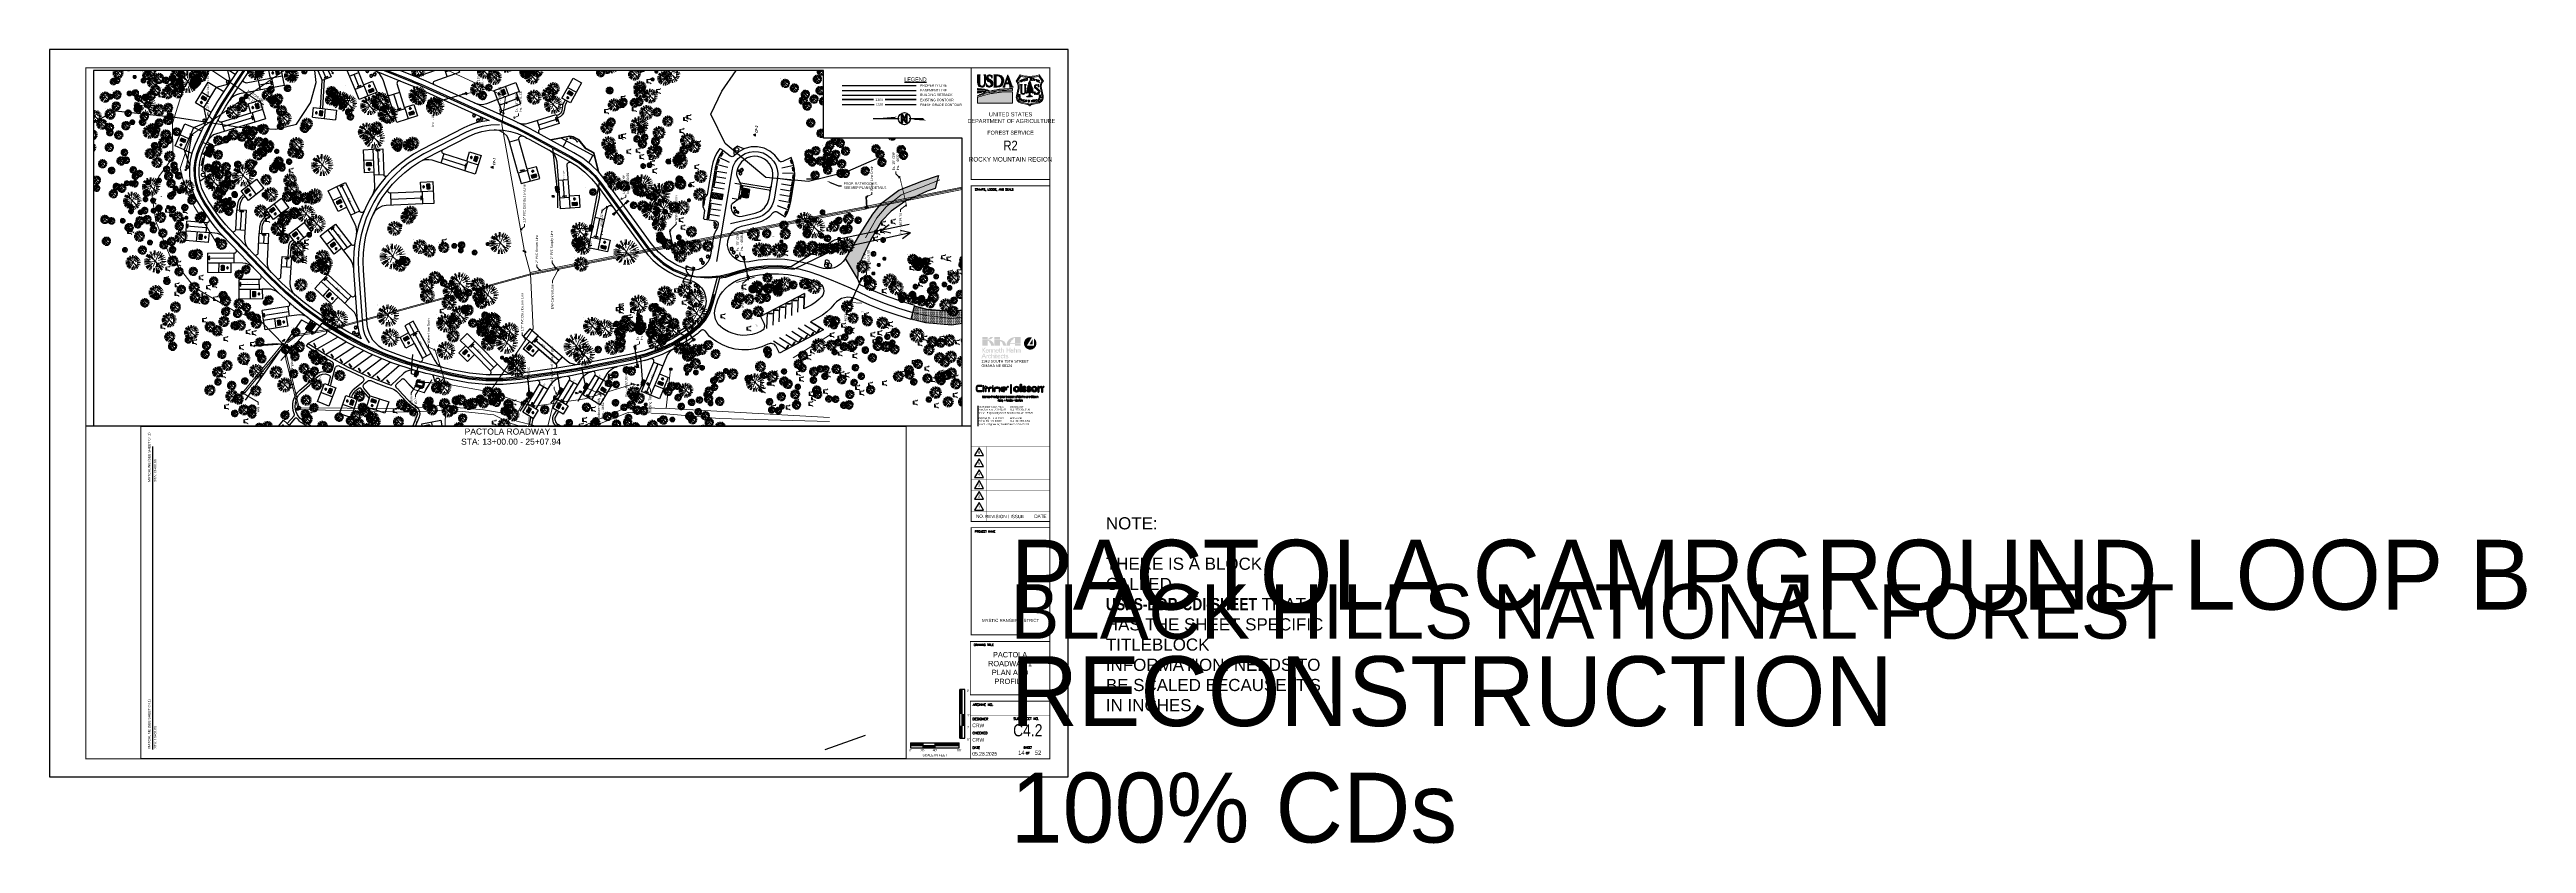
# Paper-space layout 'C4.2 PACTOLA ROADWAY 1 PLAN AND PROFILE' of a CAD drawing. Header units: feet. Extents: x 0 to 102, y -3 to 30.
# The model-space entities are those that its viewports show. They can reach past a viewport. Long polylines and large blocks are cut down to what shows.
import ezdxf
from ezdxf import colors
from ezdxf.entities.mleader import LeaderData, LeaderLine
from ezdxf.enums import TextEntityAlignment as Align
from ezdxf.math import Vec2, Vec3

# ---------------------------------------------------------------- set-up
doc = ezdxf.new("R2018")
doc.units = ezdxf.units.FT
doc.header["$MEASUREMENT"] = 0
doc.linetypes.add('HIDDEN4', pattern=[0.095, 0.05, -0.045])
for name, color, linetype in [('-AGGREGATE', 8, 'Continuous'), ('-BARRIERROCK', 6, 'Continuous'), ('-BOLTS-LAGS-SCREWS', 7, 'Continuous'), ('-CONCRETE', 9, 'Continuous'), ('-HARDWARE', 7, 'Continuous'), ('-TIMBER', 5, 'Continuous'), ('-WOOD', 5, 'Continuous'), ('A-BULLETINBOARD', 3, 'Continuous'), ('A-POSTS&BEAMS', 5, 'Continuous'), ('BDR-LOGO', 135, 'Continuous'), ('C-BLDG-DOOR', 5, 'Continuous'), ('C-BLDG-OTLN', 4, 'Continuous'), ('C-BLDG-PATT', 8, 'Continuous'), ('C-CAMPSITE-PADS', 6, 'Continuous'), ('C-FENCE-FOOTING', 7, 'Continuous'), ('C-PRKG-BOLL', 7, 'Continuous'), ('C-PRKG-BOLL-FTNG', 6, 'HIDDEN4'), ('C-PRKG-BOLLARD', 7, 'Continuous'), ('C-PRKG-SIGN', 1, 'Continuous'), ('C-PRKG-STRP', 136, 'Continuous'), ('C-PRKG-WHEL-STOP', 9, 'Continuous'), ('C-ROAD-ASPHALT', 1, 'Continuous'), ('C-SITE-GATE', 1, 'Continuous'), ('C-SITE-SIGN', 4, 'Continuous'), ('C-SITE-TIMBER', 6, 'Continuous'), ('C-SWLK-CONC', 6, 'Continuous'), ('C-SWLK-CONC-PATT', 8, 'Continuous'), ('C-UTIL-HYDRANT', 5, 'Continuous'), ('C-UTIL-WATER-MEP', 7, 'Continuous'), ('G-BRDR-LINE-ST04', 64, 'Continuous'), ('G-BRDR-STMP', 64, 'Continuous'), ('G-BRDR-TEXT-ST01', 64, 'Continuous'), ('G-SYMB-ST02', 2, 'Continuous'), ('L-BARRIERROCK', 6, 'Continuous'), ('V-FLOOD-PLAIN', 2, 'Continuous'), ('V-TOPO-SPOT', 8, 'Continuous')]:
    doc.layers.add(name, color=color, linetype=linetype)
for name, color, linetype, lineweight in [('-ANGLE-IRON', 8, 'Continuous', 25), ('C-ANNO-TEXT-3', 7, 'Continuous', 20), ('Layer 2', 7, 'Continuous', 0), ('V-LEGL-PROP-MRKR', 6, 'Continuous', 13), ('V-PVMT-HTCH-ASPH', 8, 'Continuous', 13), ('V-SITE-BLDG', 8, 'Continuous', 35), ('V-SITE-BLDG-HTCH', 8, 'Continuous', 13), ('V-SITE-ROCK', 8, 'Continuous', 18), ('V-SITE-VEGE', 8, 'Continuous', 18), ('V-SITE-VEGE-TEXT', 8, 'Continuous', 18), ('V-SITE-WALL', 8, 'Continuous', 18), ('V-UTIL-IRRI', 8, 'Continuous', 15), ('V-UTIL-POWR-LINE-UNDR', 8, 'Continuous', 15), ('V-UTIL-STRM-LINE', 8, 'Continuous', 15), ('V-UTIL-WATR-LINE', 8, 'Continuous', 15)]:
    doc.layers.add(name, color=color, linetype=linetype, lineweight=lineweight)
doc.layers.add('A-HIDDEN', color=8, linetype='Continuous', plot=False)
doc.layers.add('G-BRDR-LOGO-NPLT', color=7, linetype='Continuous', true_color=0x373a37, plot=False)
doc.layers.add('G-BRDR-LOGO-ST02', color=7, linetype='Continuous', true_color=0x373a37)
doc.layers.add('V-ANNO-TEXT', color=7, linetype='Continuous', lineweight=13, plot=False)
doc.layers.add('V-PVMT-CNTR', color=8, linetype='Continuous', lineweight=5, plot=False)
doc.styles.add('Arial', font='arial.ttf', dxfattribs={"height": 180})
doc.styles.add('Arial Narrow Tlblk', font='ARIALN.TTF')
doc.styles.add('OA_PR-Arial', font='arial.ttf', dxfattribs={"height": 0.14})
doc.styles.add('ROMAND', font='arial.ttf')
doc.styles.add('RomanS', font='romans.shx')
doc.styles.add('SEI Annotative', font='tahoma.ttf', dxfattribs={"height": 0.1})
doc.styles.add('SEI-Dim & Leader', font='tahoma.ttf')
doc.styles.add('SIMPLEX', font='simplex.shx')
doc.styles.add('Tag', font='romans.shx')
doc.styles.add('TBLK_Normal', font='arial.ttf')

# ---------------------------------------------------------------- blocks, each defined once
blk = doc.blocks.new('FS Shield')
at = {"layer": 'G-BRDR-STMP'}
h = blk.add_hatch(color=256, dxfattribs=at)
h.dxf.hatch_style = 1
h.paths.add_polyline_path([(0.244, 0.38, -0.242814), (0.285, 0.525), (0.198, 0.656, -0.166103), (-0.198, 0.656), (-0.285, 0.525, -0.242814), (-0.244, 0.38), (-0.278, 0.217, 0.414505), (-0.179, 0.066), (-0.048, 0.039, -0.243992), (0, 0, -0.243992), (0.048, 0.039), (0.179, 0.066, 0.414505), (0.278, 0.217)])
h.paths.add_polyline_path([(-0.223, 0.376, 0.218141), (-0.257, 0.527), (-0.189, 0.63, 0.152377), (0.189, 0.63), (0.257, 0.527, 0.218141), (0.223, 0.376), (0.257, 0.213, -0.414505), (0.175, 0.087), (0.043, 0.06, 0.140661), (0, 0.038, 0.140661), (-0.043, 0.06), (-0.175, 0.087, -0.414505), (-0.257, 0.213)], flags=16)
h.paths.add_polyline_path([(-0.1, 0.298), (-0.1, 0.298, -1), (-0.166, 0.298), (-0.166, 0.298, 0.998073)], flags=0)
h.paths.add_polyline_path([(-0.074, 0.283, 0.217701), (-0.073, 0.291), (-0.064, 0.3), (-0.063, 0.305), (-0.053, 0.318), (-0.051, 0.322, 0.19301), (-0.067, 0.319, -0.295387), (-0.066, 0.323, -0.032951), (-0.061, 0.328, 0.170622), (-0.056, 0.339, -0.23866), (-0.052, 0.345, 0.171128), (-0.041, 0.357, 0.896588), (-0.046, 0.359), (-0.051, 0.357), (-0.053, 0.356), (-0.055, 0.353, -0.303734), (-0.051, 0.363, 0.719585), (-0.054, 0.373, 0.230439), (-0.06, 0.37, -0.128843), (-0.053, 0.38, 0.074045), (-0.043, 0.393), (-0.035, 0.401), (-0.03, 0.407, 0.993685), (-0.033, 0.409, -0.189055), (-0.041, 0.404, 0.089309), (-0.04, 0.412, -0.326628), (-0.037, 0.418, 0.341744), (-0.034, 0.423), (-0.032, 0.43), (-0.039, 0.432), (-0.035, 0.437), (-0.034, 0.441), (-0.026, 0.447), (-0.019, 0.465), (-0.018, 0.469, 0.92852), (-0.021, 0.471, 0.33514), (-0.027, 0.469, -0.005353), (-0.026, 0.475, 0.5916), (-0.028, 0.478, 0.219176), (-0.017, 0.495, -0.13116), (-0.014, 0.503, 0.04801), (-0.008, 0.512, 0.029394), (-0.001, 0.531, -0.109847), (0.011, 0.509, 0.137954), (0.021, 0.491, 0.125309), (0.015, 0.493, 0.275089), (0.024, 0.469), (0.027, 0.461), (0.029, 0.455, 0.043054), (0.035, 0.447, -1.370275), (0.033, 0.446), (0.029, 0.449), (0.025, 0.449), (0.025, 0.447, 0.124458), (0.04, 0.426, 0.096736), (0.034, 0.427, -0.114328), (0.039, 0.412, 0.23545), (0.042, 0.408, -0.266794), (0.044, 0.403, 0.016051), (0.055, 0.392, 0.072041), (0.046, 0.393, 0.435338), (0.041, 0.395, 0.010058), (0.056, 0.369, 0.189905), (0.065, 0.363, -0.243249), (0.069, 0.359, 0.134006), (0.061, 0.359, -0.24982), (0.054, 0.361, 1.322278), (0.052, 0.357, 0.175179), (0.066, 0.336, -0.066467), (0.068, 0.327, -0.741881), (0.066, 0.326, 0.029676), (0.074, 0.316, -0.099505), (0.081, 0.306, 0.046515), (0.071, 0.314, 1.415545), (0.07, 0.31), (0.077, 0.291, -0.427657), (0.078, 0.28, 0.459333), (0.079, 0.273, -0.59758), (0.075, 0.279, 0.930872), (0.071, 0.282), (0.068, 0.281), (0.065, 0.281, 0.683561), (0.063, 0.275, -0.303146), (0.055, 0.28), (0.051, 0.286), (0.039, 0.288), (0.035, 0.287), (0.034, 0.285), (0.029, 0.289), (0.024, 0.289), (0.02, 0.293), (0.018, 0.297, 0.677276), (0.011, 0.298, 0.150091), (0.008, 0.279, -0.051223), (0.011, 0.225, -0.009226), (0.018, 0.223, -0.136436), (0.026, 0.219, 0.091757), (0.031, 0.216, 0.542625), (0.031, 0.216), (0.035, 0.214), (0.04, 0.211), (0.043, 0.211, -0.146149), (0.06, 0.199, -0.079398), (0.052, 0.202, -0.254648), (0.043, 0.201, 0.18232), (0.028, 0.201, -0.123873), (-0.001, 0.199, 0.063634), (-0.014, 0.199, -0.150743), (-0.023, 0.201, 0.01873), (-0.041, 0.198, -0.166823), (-0.052, 0.2, 0.248807), (-0.069, 0.199, -0.123464), (-0.054, 0.205, 0.108954), (-0.04, 0.211, -0.108093), (-0.028, 0.216, 0.102825), (-0.023, 0.218), (-0.012, 0.225, 0.302817), (-0.011, 0.228), (-0.009, 0.29, 0.807359), (-0.016, 0.292, -0.322228), (-0.025, 0.287, 0.323267), (-0.04, 0.279, -0.037195), (-0.064, 0.277, 0.174342), (-0.074, 0.273, -0.219804)], flags=0)
h.paths.add_polyline_path([(0.25, 0.229), (0.25, 0.244), (0.188, 0.244), (0.188, 0.229)], flags=8)
h.paths.add_polyline_path([(0.25, 0.202), (0.25, 0.218), (0.188, 0.218), (0.188, 0.202)], flags=8)
h.paths.add_polyline_path([(0.248, 0.172), (0.25, 0.188), (0.189, 0.195), (0.187, 0.179)], flags=8)
h.paths.add_polyline_path([(0.228, 0.13), (0.237, 0.143), (0.187, 0.178), (0.177, 0.165)], flags=8)
h.paths.add_polyline_path([(0.214, 0.116), (0.224, 0.125), (0.182, 0.17), (0.172, 0.161)], flags=8)
h.paths.add_polyline_path([(0.17, 0.096), (0.186, 0.1), (0.17, 0.159), (0.154, 0.155)], flags=8)
h.paths.add_polyline_path([(0.141, 0.09), (0.158, 0.094), (0.147, 0.154), (0.13, 0.151)], flags=8)
h.paths.add_polyline_path([(0.123, 0.087), (0.113, 0.148)], flags=8)
h.paths.add_polyline_path([(0.088, 0.082), (0.104, 0.084), (0.096, 0.145), (0.08, 0.143)], flags=8)
h.paths.add_polyline_path([(0.06, 0.08), (0.077, 0.081), (0.072, 0.143), (0.054, 0.141)], flags=8)
h.paths.add_polyline_path([(0.032, 0.078), (0.05, 0.079), (0.047, 0.141), (0.029, 0.14)], flags=8)
h.paths.add_polyline_path([(-0.018, 0.078), (0.018, 0.078), (0.018, 0.139), (-0.018, 0.139)], flags=8)
h.paths.add_polyline_path([(-0.037, 0.078), (-0.018, 0.078), (-0.016, 0.139), (-0.035, 0.14)], flags=8)
h.paths.add_polyline_path([(-0.077, 0.081), (-0.06, 0.08), (-0.055, 0.141), (-0.071, 0.143)], flags=8)
h.paths.add_polyline_path([(-0.104, 0.084), (-0.088, 0.082), (-0.08, 0.143), (-0.096, 0.145)], flags=8)
h.paths.add_polyline_path([(-0.13, 0.088), (-0.115, 0.086), (-0.106, 0.147), (-0.121, 0.149)], flags=8)
h.paths.add_polyline_path([(-0.159, 0.094), (-0.141, 0.09), (-0.129, 0.151), (-0.147, 0.154)], flags=8)
h.paths.add_polyline_path([(-0.186, 0.1), (-0.17, 0.096), (-0.154, 0.155), (-0.17, 0.159)], flags=8)
h.paths.add_polyline_path([(-0.219, 0.12), (-0.206, 0.11), (-0.168, 0.158), (-0.181, 0.168)], flags=8)
h.paths.add_polyline_path([(-0.242, 0.152), (-0.233, 0.136), (-0.179, 0.166), (-0.188, 0.182)], flags=8)
h.paths.add_polyline_path([(-0.25, 0.188), (-0.248, 0.172), (-0.187, 0.179), (-0.189, 0.195)], flags=8)
h.paths.add_polyline_path([(-0.25, 0.218), (-0.25, 0.202), (-0.188, 0.202), (-0.188, 0.218)], flags=8)
h.paths.add_polyline_path([(-0.25, 0.245), (-0.25, 0.228), (-0.188, 0.228), (-0.188, 0.245)], flags=8)
h.paths.add_polyline_path([(0.179, 0.49), (0.218, 0.482), (0.218, 0.55), (0.179, 0.558)], flags=8)
h.paths.add_polyline_path([(0.149, 0.503), (0.19, 0.495), (0.19, 0.561), (0.149, 0.569)], flags=8)
h.paths.add_polyline_path([(0.129, 0.51), (0.151, 0.51), (0.151, 0.574), (0.129, 0.574)], flags=8)
h.paths.add_polyline_path([(0.088, 0.521), (0.131, 0.516), (0.131, 0.579), (0.088, 0.585)], flags=8)
h.paths.add_polyline_path([(0.059, 0.527), (0.098, 0.524), (0.098, 0.586), (0.059, 0.589)], flags=8)
h.paths.add_polyline_path([(0.028, 0.531), (0.066, 0.529), (0.066, 0.591), (0.028, 0.592)], flags=8)
h.paths.add_polyline_path([(-0.004, 0.532), (0.036, 0.531), (0.036, 0.593), (-0.004, 0.594)], flags=8)
h.paths.add_polyline_path([(-0.067, 0.529), (-0.028, 0.531), (-0.028, 0.592), (-0.067, 0.59)], flags=8)
h.paths.add_polyline_path([(-0.089, 0.523), (-0.07, 0.527), (-0.066, 0.59), (-0.084, 0.587)], flags=8)
h.paths.add_polyline_path([(-0.129, 0.516), (-0.09, 0.521), (-0.09, 0.584), (-0.129, 0.58)], flags=8)
h.paths.add_polyline_path([(-0.16, 0.507), (-0.12, 0.513), (-0.12, 0.577), (-0.16, 0.571)], flags=8)
h.paths.add_polyline_path([(-0.191, 0.495), (-0.149, 0.503), (-0.149, 0.569), (-0.191, 0.561)], flags=8)
h.paths.add_polyline_path([(-0.218, 0.482), (-0.179, 0.49), (-0.179, 0.558), (-0.218, 0.55)], flags=8)
h = blk.add_hatch(color=256, dxfattribs=at)
h.dxf.hatch_style = 1
edge = h.paths.add_edge_path()
edge.add_arc((-0.024, 0.026), 0.202, 77.7762, 79.8906, ccw=False)
edge.add_arc((0.015, 0.208), 0.0154, 46.6993, 77.7762, ccw=False)
edge.add_arc((0.037, 0.232), 0.017, 226.6993, 247.6698)
edge.add_arc((0.031, 0.216), 0.000504, 247.6698, 361.6112)
edge.add_line((0.031, 0.216), (0.035, 0.214))
edge.add_line((0.035, 0.214), (0.04, 0.211))
edge.add_line((0.04, 0.211), (0.043, 0.211))
edge.add_arc((0.031, 0.176), 0.0369, 38.7298, 71.9892, ccw=False)
edge.add_arc((0.064, 0.226), 0.0275, 244.8609, 263.0196, ccw=False)
edge.add_arc((0.047, 0.209), 0.0095, 247.4941, 304.6405, ccw=False)
edge.add_arc((0.035, 0.181), 0.0212, 67.4941, 108.8248)
edge.add_arc((0.009, 0.258), 0.06, 260.5792, 288.8248, ccw=False)
edge.add_arc((-0.01, 0.149), 0.0508, 80.5792, 95.1433)
edge.add_arc((-0.016, 0.215), 0.0157, 240.8537, 275.1433, ccw=False)
edge.add_arc((0.007, -0.032), 0.235, 97.2688, 101.5609)
edge.add_arc((-0.044, 0.215), 0.0173, 243.6768, 281.5609, ccw=False)
edge.add_arc((-0.06, 0.183), 0.0181, 63.6768, 119.5644)
edge.add_arc((-0.049, 0.174), 0.032, 99.594, 127.7474, ccw=False)
edge.add_arc((-0.06, 0.241), 0.0357, 279.594, 304.4664)
edge.add_arc((-0.023, 0.187), 0.0298, 99.7892, 124.4664, ccw=False)
edge.add_arc((-0.031, 0.231), 0.0153, 279.7892, 300.6858)
edge.add_line((-0.023, 0.218), (-0.012, 0.225))
edge.add_arc((-0.014, 0.228), 0.0038, 301.9791, 369.3679)
edge.add_line((-0.011, 0.228), (-0.009, 0.29))
edge.add_arc((-0.013, 0.29), 0.00403, 358.0581, 513.722)
edge.add_arc((-0.024, 0.296), 0.00876, 262.2805, 333.722, ccw=False)
edge.add_arc((-0.027, 0.272), 0.0148, 82.2805, 153.9377)
edge.add_arc((-0.065, 0.434), 0.157, 270.4582, 278.9786, ccw=False)
edge.add_arc((-0.064, 0.261), 0.0164, 90.4582, 130.0168)
edge.add_arc((-0.064, 0.278), 0.0115, 153.1354, 202.7221, ccw=False)
edge.add_arc((-0.083, 0.287), 0.0104, 333.1354, 382.2623)
edge.add_line((-0.073, 0.291), (-0.064, 0.3))
edge.add_line((-0.064, 0.3), (-0.063, 0.305))
edge.add_line((-0.063, 0.305), (-0.053, 0.318))
edge.add_line((-0.053, 0.318), (-0.051, 0.322))
edge.add_arc((-0.055, 0.301), 0.0209, 78.8277, 122.5251)
edge.add_arc((-0.063, 0.32), 0.00355, 141.9207, 207.7466, ccw=False)
edge.add_arc((-0.019, 0.286), 0.0595, 134.3716, 141.9207, ccw=False)
edge.add_arc((-0.073, 0.341), 0.0178, 314.3716, 353.1023)
edge.add_arc((-0.047, 0.338), 0.00831, 119.4097, 173.1023, ccw=False)
edge.add_arc((-0.063, 0.365), 0.023, 299.4097, 338.2531)
edge.add_arc((-0.044, 0.358), 0.00257, 338.2531, 505.7692)
edge.add_line((-0.046, 0.359), (-0.051, 0.357))
edge.add_line((-0.051, 0.357), (-0.053, 0.356))
edge.add_line((-0.053, 0.356), (-0.055, 0.353))
edge.add_arc((-0.045, 0.355), 0.0102, 124.6681, 192.2493, ccw=False)
edge.add_arc((-0.054, 0.368), 0.00527, 304.6681, 447.6211)
edge.add_arc((-0.054, 0.365), 0.00823, 87.6211, 139.5277)
edge.add_arc((-0.038, 0.362), 0.0242, 130.7407, 160.1074, ccw=False)
edge.add_arc((-0.09, 0.423), 0.056, 310.7407, 327.6796)
edge.add_line((-0.043, 0.393), (-0.035, 0.401))
edge.add_line((-0.035, 0.401), (-0.03, 0.407))
edge.add_arc((-0.032, 0.408), 0.00155, 322.0684, 501.3425)
edge.add_arc((-0.043, 0.417), 0.0132, 278.5197, 321.3425, ccw=False)
edge.add_arc((-0.061, 0.41), 0.0204, 344.2814, 364.6955)
edge.add_arc((-0.034, 0.412), 0.0062, 112.3414, 184.6955, ccw=False)
edge.add_arc((-0.038, 0.422), 0.00453, 292.3414, 367.8116)
edge.add_line((-0.034, 0.423), (-0.032, 0.43))
edge.add_line((-0.032, 0.43), (-0.039, 0.432))
edge.add_line((-0.039, 0.432), (-0.035, 0.437))
edge.add_line((-0.035, 0.437), (-0.034, 0.441))
edge.add_line((-0.034, 0.441), (-0.026, 0.447))
edge.add_line((-0.026, 0.447), (-0.019, 0.465))
edge.add_line((-0.019, 0.465), (-0.018, 0.469))
edge.add_arc((-0.019, 0.47), 0.00184, 332.6766, 504.1859)
edge.add_arc((-0.023, 0.466), 0.00561, 65.2579, 139.3702)
edge.add_arc((0.266, 0.393), 0.303, 164.1578, 165.3846, ccw=False)
edge.add_arc((-0.027, 0.476), 0.00195, 344.1578, 466.592)
edge.add_arc((-0.041, 0.498), 0.0244, 303.3448, 352.7943)
edge.add_arc((-0.001, 0.493), 0.0161, 142.9053, 172.7943, ccw=False)
edge.add_arc((-0.061, 0.538), 0.0589, 322.9053, 333.8999)
edge.add_arc((-0.159, 0.587), 0.168, 333.8999, 340.6345)
edge.add_arc((-0.044, 0.495), 0.056, 14.6943, 39.7689, ccw=False)
edge.add_arc((0.047, 0.519), 0.0381, 194.6943, 226.1128)
edge.add_arc((0.015, 0.48), 0.0123, 62.0111, 90.581)
edge.add_arc((0.04, 0.489), 0.0252, 170.5834, 232.1073)
edge.add_line((0.024, 0.469), (0.027, 0.461))
edge.add_line((0.027, 0.461), (0.029, 0.455))
edge.add_arc((0.077, 0.485), 0.0564, 212.6271, 222.4882)
edge.add_arc((0.034, 0.446), 0.00121, -173.0268, 42.4882, ccw=False)
edge.add_line((0.033, 0.446), (0.029, 0.449))
edge.add_line((0.029, 0.449), (0.025, 0.449))
edge.add_line((0.025, 0.449), (0.025, 0.447))
edge.add_arc((0.073, 0.466), 0.052, 201.7042, 230.082)
edge.add_arc((0.036, 0.412), 0.0155, 74.3023, 96.4038)
edge.add_arc((0.004, 0.408), 0.035, 6.2546, 32.3434, ccw=False)
edge.add_arc((0.045, 0.413), 0.00576, 186.2546, 239.2505)
edge.add_arc((0.039, 0.403), 0.00498, -0.5024, 59.2505, ccw=False)
edge.add_arc((0.222, 0.571), 0.244, 223.3934, 227.0716)
edge.add_arc((0.049, 0.36), 0.0328, 78.8277, 95.3098)
edge.add_arc((0.043, 0.392), 0.00357, 21.3951, 115.4963)
edge.add_arc((0.693, 0.762), 0.748, 209.3613, 211.6664)
edge.add_arc((0.069, 0.376), 0.0142, 211.6664, 254.6772)
edge.add_arc((0.063, 0.357), 0.00617, 19.9906, 74.6772, ccw=False)
edge.add_arc((0.064, 0.344), 0.0152, 71.2951, 101.8251)
edge.add_arc((0.06, 0.366), 0.00731, 225.719, 281.8251, ccw=False)
edge.add_arc((0.053, 0.359), 0.00227, 45.719, 257.3224)
edge.add_arc((0.089, 0.366), 0.0378, 192.8665, 232.6114)
edge.add_arc((0.033, 0.323), 0.0354, 5.2612, 20.4719, ccw=False)
edge.add_arc((0.067, 0.326), 0.00122, -135.777, 5.2612, ccw=False)
edge.add_arc((0.148, 0.389), 0.103, 217.8435, 224.567)
edge.add_arc((0.052, 0.295), 0.0306, 21.837, 44.567, ccw=False)
edge.add_arc((0.037, 0.258), 0.0652, 48.1487, 58.8015)
edge.add_arc((0.07, 0.312), 0.00182, 58.8015, 277.8456)
edge.add_line((0.07, 0.31), (0.077, 0.291))
edge.add_arc((0.073, 0.285), 0.00774, -41.106, 51.5113, ccw=False)
edge.add_arc((0.082, 0.277), 0.0048, 138.894, 237.5775)
edge.add_arc((0.079, 0.277), 0.00438, 154.1697, 277.6165, ccw=False)
edge.add_arc((0.073, 0.28), 0.00241, 334.1697, 505.9681)
edge.add_line((0.071, 0.282), (0.068, 0.281))
edge.add_line((0.068, 0.281), (0.065, 0.281))
edge.add_arc((0.065, 0.277), 0.0036, 90, 227.42)
edge.add_arc((0.063, 0.283), 0.00812, 200.3742, 267.832, ccw=False)
edge.add_line((0.055, 0.28), (0.051, 0.286))
edge.add_line((0.051, 0.286), (0.039, 0.288))
edge.add_line((0.039, 0.288), (0.035, 0.287))
edge.add_line((0.035, 0.287), (0.034, 0.285))
edge.add_line((0.034, 0.285), (0.029, 0.289))
edge.add_line((0.029, 0.289), (0.024, 0.289))
edge.add_line((0.024, 0.289), (0.02, 0.293))
edge.add_line((0.02, 0.293), (0.018, 0.297))
edge.add_arc((0.015, 0.296), 0.00375, 17.83, 154.2655)
edge.add_arc((0.04, 0.284), 0.0314, 154.2655, 188.409)
edge.add_arc((-0.257, 0.24), 0.268, -3.3201, 8.409, ccw=False)
edge = h.paths.add_edge_path()
edge.add_line((0.099, 0.3), (0.11, 0.3))
edge.add_arc((0.15, 0.3), 0.0402, 180.0804, 262.8912)
edge.add_arc((0.151, 0.296), 0.0368, 260.7155, 309.9664)
edge.add_arc((0.142, 0.299), 0.0452, 316.8203, 365.324)
edge.add_arc((0.152, 0.299), 0.0353, 6.1629, 56.927)
edge.add_arc((83.82, 94.291), 125.802, 228.28476, 228.32305, ccw=False)
edge.add_arc((0.125, 0.408), 0.0285, 190.2628, 233.9243, ccw=False)
edge.add_arc((0.138, 0.409), 0.042, 112.0719, 189.3983, ccw=False)
edge.add_arc((0.144, 0.393), 0.0599, 59.5827, 111.1265, ccw=False)
edge.add_line((0.174, 0.444), (0.174, 0.452))
edge.add_line((0.174, 0.452), (0.189, 0.452))
edge.add_line((0.189, 0.452), (0.189, 0.409))
edge.add_line((0.189, 0.409), (0.178, 0.409))
edge.add_arc((0.149, 0.41), 0.0293, 357.7915, 404.6693)
edge.add_arc((0.149, 0.4), 0.0375, 56.1098, 120.0065)
edge.add_arc((0.142, 0.415), 0.021, 123.8169, 228.851)
edge.add_arc((9.211, 10.432), 13.534, 227.8457, 228.2378)
edge.add_arc((0.156, 0.303), 0.0533, 12.8451, 39.4794, ccw=False)
edge.add_arc((0.146, 0.308), 0.0626, -54.777, 6.8258, ccw=False)
edge.add_arc((0.152, 0.304), 0.0559, 221.1353, 302.5344, ccw=False)
edge.add_line((0.11, 0.267), (0.11, 0.248))
edge.add_line((0.11, 0.248), (0.099, 0.248))
edge.add_line((0.099, 0.248), (0.099, 0.3))
edge = h.paths.add_edge_path()
edge.add_line((-0.112, 0.453), (-0.112, 0.443))
edge.add_line((-0.112, 0.443), (-0.104, 0.443))
edge.add_arc((-0.104, 0.439), 0.00354, 0, 90, ccw=False)
edge.add_line((-0.1, 0.439), (-0.1, 0.298))
edge.add_arc((-0.133, 0.298), 0.0329, 180.4422, 359.5578, ccw=False)
edge.add_line((-0.166, 0.298), (-0.166, 0.439))
edge.add_arc((-0.163, 0.439), 0.00354, 90, 180, ccw=False)
edge.add_line((-0.163, 0.443), (-0.16, 0.443))
edge.add_line((-0.16, 0.443), (-0.16, 0.453))
edge.add_line((-0.16, 0.453), (-0.195, 0.453))
edge.add_line((-0.195, 0.453), (-0.195, 0.443))
edge.add_line((-0.195, 0.443), (-0.193, 0.443))
edge.add_arc((-0.193, 0.439), 0.00354, 0, 90, ccw=False)
edge.add_line((-0.189, 0.439), (-0.189, 0.298))
edge.add_arc((-0.139, 0.298), 0.0503, 180, 360)
edge.add_line((-0.089, 0.298), (-0.089, 0.439))
edge.add_arc((-0.085, 0.439), 0.00354, 90, 180, ccw=False)
edge.add_line((-0.085, 0.443), (-0.077, 0.443))
edge.add_line((-0.077, 0.443), (-0.077, 0.453))
edge.add_line((-0.077, 0.453), (-0.112, 0.453))
h.paths.add_polyline_path([(0.25, 0.229), (0.25, 0.244), (0.188, 0.244), (0.188, 0.229)], flags=9)
h.paths.add_polyline_path([(0.25, 0.202), (0.25, 0.218), (0.188, 0.218), (0.188, 0.202)], flags=9)
h.paths.add_polyline_path([(0.248, 0.172), (0.25, 0.188), (0.189, 0.195), (0.187, 0.179)], flags=9)
h.paths.add_polyline_path([(0.228, 0.13), (0.237, 0.143), (0.187, 0.178), (0.177, 0.165)], flags=9)
h.paths.add_polyline_path([(0.214, 0.116), (0.224, 0.125), (0.182, 0.17), (0.172, 0.161)], flags=9)
h.paths.add_polyline_path([(0.17, 0.096), (0.186, 0.1), (0.17, 0.159), (0.154, 0.155)], flags=9)
h.paths.add_polyline_path([(0.141, 0.09), (0.158, 0.094), (0.147, 0.154), (0.13, 0.151)], flags=9)
h.paths.add_polyline_path([(0.123, 0.087), (0.113, 0.148)], flags=9)
h.paths.add_polyline_path([(0.088, 0.082), (0.104, 0.084), (0.096, 0.145), (0.08, 0.143)], flags=9)
h.paths.add_polyline_path([(0.06, 0.08), (0.077, 0.081), (0.072, 0.143), (0.054, 0.141)], flags=9)
h.paths.add_polyline_path([(0.032, 0.078), (0.05, 0.079), (0.047, 0.141), (0.029, 0.14)], flags=9)
h.paths.add_polyline_path([(-0.018, 0.078), (0.018, 0.078), (0.018, 0.139), (-0.018, 0.139)], flags=9)
h.paths.add_polyline_path([(-0.037, 0.078), (-0.018, 0.078), (-0.016, 0.139), (-0.035, 0.14)], flags=9)
h.paths.add_polyline_path([(-0.077, 0.081), (-0.06, 0.08), (-0.055, 0.141), (-0.071, 0.143)], flags=9)
h.paths.add_polyline_path([(-0.104, 0.084), (-0.088, 0.082), (-0.08, 0.143), (-0.096, 0.145)], flags=9)
h.paths.add_polyline_path([(-0.13, 0.088), (-0.115, 0.086), (-0.106, 0.147), (-0.121, 0.149)], flags=9)
h.paths.add_polyline_path([(-0.159, 0.094), (-0.141, 0.09), (-0.129, 0.151), (-0.147, 0.154)], flags=9)
h.paths.add_polyline_path([(-0.186, 0.1), (-0.17, 0.096), (-0.154, 0.155), (-0.17, 0.159)], flags=9)
h.paths.add_polyline_path([(-0.219, 0.12), (-0.206, 0.11), (-0.168, 0.158), (-0.181, 0.168)], flags=9)
h.paths.add_polyline_path([(-0.242, 0.152), (-0.233, 0.136), (-0.179, 0.166), (-0.188, 0.182)], flags=9)
h.paths.add_polyline_path([(-0.25, 0.188), (-0.248, 0.172), (-0.187, 0.179), (-0.189, 0.195)], flags=9)
h.paths.add_polyline_path([(-0.25, 0.218), (-0.25, 0.202), (-0.188, 0.202), (-0.188, 0.218)], flags=9)
h.paths.add_polyline_path([(-0.25, 0.245), (-0.25, 0.228), (-0.188, 0.228), (-0.188, 0.245)], flags=9)
h.paths.add_polyline_path([(0.179, 0.49), (0.218, 0.482), (0.218, 0.55), (0.179, 0.558)], flags=9)
h.paths.add_polyline_path([(0.149, 0.503), (0.19, 0.495), (0.19, 0.561), (0.149, 0.569)], flags=9)
h.paths.add_polyline_path([(0.129, 0.51), (0.151, 0.51), (0.151, 0.574), (0.129, 0.574)], flags=9)
h.paths.add_polyline_path([(0.088, 0.521), (0.131, 0.516), (0.131, 0.579), (0.088, 0.585)], flags=9)
h.paths.add_polyline_path([(0.059, 0.527), (0.098, 0.524), (0.098, 0.586), (0.059, 0.589)], flags=9)
h.paths.add_polyline_path([(0.028, 0.531), (0.066, 0.529), (0.066, 0.591), (0.028, 0.592)], flags=9)
h.paths.add_polyline_path([(-0.004, 0.532), (0.036, 0.531), (0.036, 0.593), (-0.004, 0.594)], flags=9)
h.paths.add_polyline_path([(-0.067, 0.529), (-0.028, 0.531), (-0.028, 0.592), (-0.067, 0.59)], flags=9)
h.paths.add_polyline_path([(-0.089, 0.523), (-0.07, 0.527), (-0.066, 0.59), (-0.084, 0.587)], flags=9)
h.paths.add_polyline_path([(-0.129, 0.516), (-0.09, 0.521), (-0.09, 0.584), (-0.129, 0.58)], flags=9)
h.paths.add_polyline_path([(-0.16, 0.507), (-0.12, 0.513), (-0.12, 0.577), (-0.16, 0.571)], flags=9)
h.paths.add_polyline_path([(-0.191, 0.495), (-0.149, 0.503), (-0.149, 0.569), (-0.191, 0.561)], flags=9)
h.paths.add_polyline_path([(-0.218, 0.482), (-0.179, 0.49), (-0.179, 0.558), (-0.218, 0.55)], flags=9)
at = {"layer": 'G-BRDR-STMP', "lineweight": 20}
for points in [[(-0.048, 0.039), (-0.179, 0.066, -0.414505), (-0.278, 0.217), (-0.244, 0.38, 0.242814), (-0.285, 0.525), (-0.198, 0.656, 0.166103), (0.198, 0.656), (0.285, 0.525, 0.242814), (0.244, 0.38), (0.278, 0.217, -0.414505), (0.179, 0.066), (0.048, 0.039, 0.243992), (0, 0, 0.243992)], [(-0.043, 0.06), (-0.175, 0.087, -0.414505), (-0.257, 0.213), (-0.223, 0.376, 0.218141), (-0.257, 0.527), (-0.189, 0.63, 0.152377), (0.189, 0.63), (0.257, 0.527, 0.218141), (0.223, 0.376), (0.257, 0.213, -0.414505), (0.175, 0.087), (0.043, 0.06, 0.140661), (0, 0.038, 0.140661)]]:
    blk.add_lwpolyline(points, format="xyb", close=True, dxfattribs=at)
at = {"layer": 'G-BRDR-STMP', "lineweight": 13}
for points in [[(0.011, 0.225, -0.009226), (0.018, 0.223, -0.136436), (0.026, 0.219, 0.091757), (0.031, 0.216, 0.542625), (0.031, 0.216), (0.035, 0.214), (0.04, 0.211), (0.043, 0.211, -0.146149), (0.06, 0.199, -0.079398), (0.052, 0.202, -0.254648), (0.043, 0.201, 0.18232), (0.028, 0.201, -0.123873), (-0.001, 0.199, 0.063634), (-0.014, 0.199, -0.150743), (-0.023, 0.201, 0.01873), (-0.041, 0.198, -0.166823), (-0.052, 0.2, 0.248807), (-0.069, 0.199, -0.123464), (-0.054, 0.205, 0.108954), (-0.04, 0.211, -0.108093), (-0.028, 0.216, 0.091432), (-0.023, 0.218), (-0.012, 0.225, 0.302817), (-0.011, 0.228), (-0.009, 0.29, 0.807359), (-0.016, 0.292, -0.322228), (-0.025, 0.287, 0.323267), (-0.04, 0.279, -0.037195), (-0.064, 0.277, 0.174342), (-0.074, 0.273, -0.219804), (-0.074, 0.283, 0.217701), (-0.073, 0.291), (-0.064, 0.3), (-0.063, 0.305), (-0.053, 0.318), (-0.051, 0.322, 0.19301), (-0.067, 0.319, -0.295387), (-0.066, 0.323, -0.032951), (-0.061, 0.328, 0.170622), (-0.056, 0.339, -0.23866), (-0.052, 0.345, 0.171128), (-0.041, 0.357, 0.896588), (-0.046, 0.359), (-0.051, 0.357), (-0.053, 0.356), (-0.055, 0.353, -0.303734), (-0.051, 0.363, 0.719585), (-0.054, 0.373, 0.230439), (-0.06, 0.37, -0.128843), (-0.053, 0.38, 0.074045), (-0.043, 0.393), (-0.035, 0.401), (-0.03, 0.407, 0.993685), (-0.033, 0.409, -0.189055), (-0.041, 0.404, 0.089309), (-0.04, 0.412, -0.326628), (-0.037, 0.418, 0.341744), (-0.034, 0.423), (-0.032, 0.43), (-0.039, 0.432), (-0.035, 0.437), (-0.034, 0.441), (-0.026, 0.447), (-0.019, 0.465), (-0.018, 0.469, 0.92852), (-0.021, 0.471, 0.33514), (-0.027, 0.469, -0.005353), (-0.026, 0.475, 0.5916), (-0.028, 0.478, 0.219176), (-0.017, 0.495, -0.13116), (-0.014, 0.503, 0.04801), (-0.008, 0.512, 0.029394), (-0.001, 0.531, -0.109847), (0.011, 0.509, 0.137954), (0.021, 0.491, 0.125309), (0.015, 0.493, 0.275089), (0.024, 0.469), (0.027, 0.461), (0.029, 0.455, 0.043054), (0.035, 0.447, -1.370275), (0.033, 0.446), (0.029, 0.449), (0.025, 0.449), (0.025, 0.447, 0.124458), (0.04, 0.426, 0.096736), (0.034, 0.427, -0.114328), (0.039, 0.412, 0.23545), (0.042, 0.408, -0.266794), (0.044, 0.403, 0.016051), (0.055, 0.392, 0.072041), (0.046, 0.393, 0.435338), (0.041, 0.395, 0.010058), (0.056, 0.369, 0.189905), (0.065, 0.363, -0.243249), (0.069, 0.359, 0.134006), (0.061, 0.359, -0.24982), (0.054, 0.361, 1.322278), (0.052, 0.357, 0.175179), (0.066, 0.336, -0.066467), (0.068, 0.327, -0.70698), (0.066, 0.326, 0.029345), (0.074, 0.316, -0.099505), (0.081, 0.306, 0.046515), (0.071, 0.314, 1.415545), (0.07, 0.31), (0.077, 0.291, -0.427657), (0.078, 0.28, 0.459333), (0.079, 0.273, -0.59758), (0.075, 0.279, 0.930872), (0.071, 0.282), (0.068, 0.281), (0.065, 0.281, 0.683561), (0.063, 0.275, -0.303146), (0.055, 0.28), (0.051, 0.286), (0.039, 0.288), (0.035, 0.287), (0.034, 0.285), (0.029, 0.289), (0.024, 0.289), (0.02, 0.293), (0.018, 0.297, 0.677276), (0.011, 0.298, 0.150091), (0.008, 0.279, -0.051223)], [(-0.112, 0.453), (-0.112, 0.443), (-0.104, 0.443, -0.414214), (-0.1, 0.439), (-0.1, 0.298, -0.992313), (-0.166, 0.298), (-0.166, 0.439, -0.414214), (-0.163, 0.443), (-0.16, 0.443), (-0.16, 0.453), (-0.195, 0.453), (-0.195, 0.443), (-0.193, 0.443, -0.414214), (-0.189, 0.439), (-0.189, 0.298, 1), (-0.089, 0.298), (-0.089, 0.439, -0.414214), (-0.085, 0.443), (-0.077, 0.443), (-0.077, 0.453)], [(0.099, 0.3), (0.11, 0.3, 0.377922), (0.145, 0.26, 0.218268), (0.175, 0.268, 0.214855), (0.187, 0.303, 0.225196), (0.171, 0.329, -0.000167), (0.108, 0.385, -0.192848), (0.097, 0.403, -0.350815), (0.122, 0.448, -0.228773), (0.174, 0.444), (0.174, 0.452), (0.189, 0.452), (0.189, 0.409), (0.178, 0.409, 0.207444), (0.17, 0.431, 0.286258), (0.13, 0.432, 0.49333), (0.128, 0.399, 0.001711), (0.197, 0.337, -0.11674), (0.208, 0.315, -0.275459), (0.182, 0.256, -0.370899), (0.11, 0.267), (0.11, 0.248), (0.099, 0.248)]]:
    blk.add_lwpolyline(points, format="xyb", close=True, dxfattribs=at)
at = {"layer": 'G-BRDR-STMP', "lineweight": 13, "style": 'SIMPLEX', "width": 0.7}
for s, rotation, oblique, p in [('F', 25.5117, 25.5117, (-0.208, 0.516)), ('O', 21.5869, 21.5869, (-0.177, 0.529)), ('R', 17.662, 17.662, (-0.146, 0.54)), ('E', 13.7371, 13.7371, (-0.114, 0.549)), ('S', 9.8122, 13.7371, (-0.082, 0.556)), ('T', 5.8873, 5.8873, (-0.049, 0.56)), ('S', 358.0376, 358.0376, (0.017, 0.563)), ('E', 354.1127, 354.1127, (0.049, 0.56)), ('R', 350.1878, 350.1878, (0.082, 0.556)), ('V', 346.2629, 346.2629, (0.114, 0.549)), ('I', 342.338, 342.338, (0.146, 0.54)), ('C', 338.4131, 338.4131, (0.177, 0.529)), ('E', 334.4883, 334.4883, (0.208, 0.516))]:
    blk.add_text(s, height=0.041, rotation=rotation, dxfattribs=dict(at, oblique=oblique)).set_placement(p, align=Align.MIDDLE)
at = {"layer": 'G-BRDR-STMP', "lineweight": 13, "style": 'SIMPLEX', "width": 0.6}
for s, rotation, p in [('P', 276.4649, (-0.218, 0.184)), ('D', 270, (-0.219, 0.236)), ('E', 270, (-0.219, 0.21)), ('A', 299.4068, (-0.21, 0.159)), ('R', 322.3487, (-0.193, 0.139)), ('T', 345.2906, (-0.17, 0.127)), ('M', 349.0306, (-0.144, 0.122)), ('E', 351.025, (-0.118, 0.118)), ('N', 353.0195, (-0.092, 0.114)), ('T', 355.0139, (-0.066, 0.111)), ('O', 358.0056, (-0.026, 0.109)), ('A', 2.9917, (0.039, 0.109)), ('G', 4.9861, (0.066, 0.111)), ('R', 6.9805, (0.092, 0.114)), ('I', 8.975, (0.118, 0.118)), ('C', 10.9694, (0.144, 0.122)), ('U', 14.7094, (0.17, 0.127)), ('L', 42.7986, (0.198, 0.143)), ('T', 55.4459, (0.207, 0.154)), ('U', 83.5351, (0.218, 0.184)), ('E', 90, (0.219, 0.236)), ('R', 90, (0.219, 0.21))]:
    blk.add_text(s, height=0.041, rotation=rotation, dxfattribs=at).set_placement(p, align=Align.MIDDLE)
blk.add_text('F', height=0.041, dxfattribs=at).set_placement((0, 0.108), align=Align.MIDDLE)
blk = doc.blocks.new('USDA')
at = {"lineweight": 0}
h = blk.add_hatch(color=256, dxfattribs=at)
edge = h.paths.add_edge_path()
edge.add_spline(control_points=[(-0.01, 1.16), (0.03, 1.16), (0.06, 1.16), (0.11, 1.16), (0.1, 1.15), (0.1, 1.15), (0.09, 1.15), (0.09, 1.14), (0.09, 1.13), (0.09, 1.12), (0.09, 1.02), (0.09, 0.91), (0.09, 0.81), (0.09, 0.77), (0.1, 0.74), (0.12, 0.72), (0.13, 0.71), (0.14, 0.7), (0.16, 0.7), (0.18, 0.7), (0.2, 0.7), (0.22, 0.71), (0.24, 0.72), (0.25, 0.73), (0.26, 0.75), (0.27, 0.77), (0.28, 0.79), (0.28, 0.81), (0.28, 0.85), (0.28, 0.89), (0.28, 0.93), (0.28, 0.99), (0.28, 1.05), (0.28, 1.12), (0.28, 1.13), (0.28, 1.15), (0.26, 1.16), (0.29, 1.16), (0.31, 1.16), (0.34, 1.16), (0.33, 1.15), (0.33, 1.15), (0.33, 1.15), (0.32, 1.14), (0.32, 1.13), (0.32, 1.12), (0.32, 1.12), (0.32, 1.11), (0.32, 1.11), (0.32, 1.01), (0.32, 0.91), (0.32, 0.82), (0.32, 0.78), (0.31, 0.75), (0.3, 0.72), (0.28, 0.69), (0.25, 0.67), (0.22, 0.66), (0.2, 0.66), (0.18, 0.66), (0.16, 0.66), (0.13, 0.66), (0.1, 0.67), (0.07, 0.68), (0.05, 0.7), (0.03, 0.72), (0.02, 0.74), (0.01, 0.76), (0.01, 0.78), (0.01, 0.8), (0.01, 0.81), (0, 0.82), (0, 0.83), (0, 0.93), (0, 1.03), (0, 1.12), (0, 1.14), (0, 1.15), (-0.01, 1.15), (-0.01, 1.16), (-0.01, 1.16), (-0.01, 1.16)], knot_values=[0, 0, 0, 0, 1, 1, 1, 2, 2, 2, 3, 3, 3, 4, 4, 4, 5, 5, 5, 6, 6, 6, 7, 7, 7, 8, 8, 8, 9, 9, 9, 10, 10, 10, 11, 11, 11, 12, 12, 12, 13, 13, 13, 14, 14, 14, 15, 15, 15, 16, 16, 16, 17, 17, 17, 18, 18, 18, 19, 19, 19, 20, 20, 20, 21, 21, 21, 22, 22, 22, 23, 23, 23, 24, 24, 24, 25, 25, 25, 26, 26, 26, 27, 27, 27, 27], degree=3, periodic=0)
h = blk.add_hatch(color=256, dxfattribs=at)
edge = h.paths.add_edge_path()
edge.add_spline(control_points=[(0.6, 1.03), (0.59, 1.04), (0.59, 1.05), (0.59, 1.05), (0.57, 1.09), (0.55, 1.11), (0.52, 1.12), (0.5, 1.13), (0.47, 1.13), (0.45, 1.11), (0.44, 1.1), (0.43, 1.08), (0.43, 1.06), (0.43, 1.03), (0.44, 1.01), (0.47, 1), (0.5, 0.98), (0.53, 0.96), (0.56, 0.94), (0.58, 0.93), (0.6, 0.91), (0.61, 0.89), (0.62, 0.87), (0.63, 0.85), (0.63, 0.83), (0.63, 0.8), (0.63, 0.78), (0.63, 0.76), (0.62, 0.73), (0.6, 0.7), (0.57, 0.68), (0.55, 0.67), (0.53, 0.66), (0.51, 0.66), (0.49, 0.66), (0.47, 0.66), (0.45, 0.66), (0.42, 0.67), (0.4, 0.68), (0.37, 0.69), (0.37, 0.69), (0.37, 0.69), (0.37, 0.7), (0.37, 0.72), (0.37, 0.74), (0.37, 0.77), (0.37, 0.78), (0.37, 0.8), (0.37, 0.81), (0.37, 0.8), (0.37, 0.8), (0.37, 0.79), (0.39, 0.75), (0.4, 0.73), (0.43, 0.71), (0.45, 0.7), (0.47, 0.69), (0.48, 0.7), (0.5, 0.7), (0.52, 0.7), (0.54, 0.72), (0.55, 0.74), (0.55, 0.75), (0.56, 0.77), (0.56, 0.79), (0.56, 0.8), (0.55, 0.81), (0.55, 0.83), (0.54, 0.84), (0.53, 0.85), (0.51, 0.86), (0.49, 0.87), (0.47, 0.88), (0.45, 0.89), (0.43, 0.9), (0.41, 0.92), (0.4, 0.94), (0.38, 0.95), (0.37, 0.98), (0.37, 0.99), (0.37, 1), (0.37, 1.02), (0.37, 1.04), (0.37, 1.06), (0.37, 1.08), (0.38, 1.1), (0.39, 1.11), (0.4, 1.13), (0.42, 1.14), (0.45, 1.16), (0.47, 1.16), (0.49, 1.17), (0.51, 1.17), (0.52, 1.16), (0.55, 1.16), (0.57, 1.15), (0.59, 1.14), (0.59, 1.14), (0.6, 1.14), (0.6, 1.13), (0.6, 1.1), (0.6, 1.08), (0.6, 1.05), (0.6, 1.04), (0.6, 1.04), (0.6, 1.03), (0.6, 1.03), (0.6, 1.03), (0.6, 1.03)], knot_values=[0, 0, 0, 0, 1, 1, 1, 2, 2, 2, 3, 3, 3, 4, 4, 4, 5, 5, 5, 6, 6, 6, 7, 7, 7, 8, 8, 8, 9, 9, 9, 10, 10, 10, 11, 11, 11, 12, 12, 12, 13, 13, 13, 14, 14, 14, 15, 15, 15, 16, 16, 16, 17, 17, 17, 18, 18, 18, 19, 19, 19, 20, 20, 20, 21, 21, 21, 22, 22, 22, 23, 23, 23, 24, 24, 24, 25, 25, 25, 26, 26, 26, 27, 27, 27, 28, 28, 28, 29, 29, 29, 30, 30, 30, 31, 31, 31, 32, 32, 32, 33, 33, 33, 34, 34, 34, 35, 35, 35, 36, 36, 36, 36], degree=3, periodic=0)
h = blk.add_hatch(color=256, dxfattribs=at)
edge = h.paths.add_edge_path()
edge.add_spline(control_points=[(0.67, 0.66), (0.68, 0.67), (0.69, 0.69), (0.69, 0.7), (0.69, 0.84), (0.69, 0.98), (0.69, 1.12), (0.69, 1.13), (0.69, 1.15), (0.67, 1.16), (0.67, 1.16), (0.68, 1.16), (0.68, 1.16), (0.73, 1.16), (0.79, 1.16), (0.85, 1.16), (0.89, 1.16), (0.94, 1.15), (0.98, 1.12), (0.99, 1.11), (1, 1.1), (1.01, 1.09), (1.03, 1.08), (1.04, 1.06), (1.05, 1.04), (1.06, 1.02), (1.07, 0.99), (1.08, 0.96), (1.08, 0.94), (1.08, 0.92), (1.08, 0.9), (1.08, 0.87), (1.07, 0.84), (1.06, 0.82), (1.05, 0.79), (1.04, 0.77), (1.03, 0.75), (1, 0.72), (0.98, 0.7), (0.95, 0.69), (0.93, 0.68), (0.9, 0.67), (0.88, 0.67), (0.87, 0.67), (0.86, 0.67), (0.85, 0.67), (0.8, 0.66), (0.74, 0.66), (0.68, 0.66), (0.68, 0.66), (0.67, 0.66), (0.67, 0.66)], knot_values=[0, 0, 0, 0, 1, 1, 1, 2, 2, 2, 3, 3, 3, 4, 4, 4, 5, 5, 5, 6, 6, 6, 7, 7, 7, 8, 8, 8, 9, 9, 9, 10, 10, 10, 11, 11, 11, 12, 12, 12, 13, 13, 13, 14, 14, 14, 15, 15, 15, 16, 16, 16, 17, 17, 17, 17], degree=3, periodic=0)
edge = h.paths.add_edge_path()
edge.add_spline(control_points=[(0.77, 1.12), (0.77, 0.98), (0.77, 0.84), (0.77, 0.7), (0.8, 0.7), (0.83, 0.7), (0.86, 0.71), (0.89, 0.71), (0.91, 0.72), (0.94, 0.75), (0.96, 0.77), (0.97, 0.79), (0.98, 0.82), (0.99, 0.84), (0.99, 0.86), (0.99, 0.89), (0.99, 0.91), (1, 0.93), (0.99, 0.95), (0.99, 0.98), (0.98, 1), (0.97, 1.03), (0.95, 1.06), (0.93, 1.08), (0.91, 1.1), (0.89, 1.11), (0.86, 1.12), (0.83, 1.12), (0.81, 1.12), (0.79, 1.12), (0.77, 1.12)], knot_values=[0, 0, 0, 0, 1, 1, 1, 2, 2, 2, 3, 3, 3, 4, 4, 4, 5, 5, 5, 6, 6, 6, 7, 7, 7, 8, 8, 8, 9, 9, 9, 10, 10, 10, 10], degree=3, periodic=0)
h = blk.add_hatch(color=256, dxfattribs=at)
edge = h.paths.add_edge_path()
edge.add_spline(control_points=[(1.46, 0.66), (1.41, 0.66), (1.37, 0.66), (1.32, 0.66), (1.32, 0.66), (1.32, 0.67), (1.32, 0.67), (1.32, 0.67), (1.33, 0.67), (1.33, 0.67), (1.34, 0.68), (1.34, 0.69), (1.34, 0.71), (1.32, 0.74), (1.31, 0.77), (1.3, 0.79), (1.3, 0.8), (1.3, 0.8), (1.3, 0.8), (1.25, 0.8), (1.2, 0.8), (1.16, 0.8), (1.15, 0.8), (1.15, 0.8), (1.15, 0.79), (1.14, 0.76), (1.13, 0.74), (1.12, 0.71), (1.12, 0.7), (1.12, 0.7), (1.11, 0.69), (1.11, 0.68), (1.12, 0.67), (1.12, 0.67), (1.13, 0.67), (1.13, 0.67), (1.13, 0.66), (1.1, 0.66), (1.07, 0.66), (1.04, 0.66), (1.05, 0.67), (1.05, 0.67), (1.05, 0.67), (1.06, 0.68), (1.07, 0.69), (1.08, 0.71), (1.08, 0.73), (1.09, 0.74), (1.1, 0.76), (1.11, 0.79), (1.12, 0.82), (1.13, 0.84), (1.14, 0.87), (1.14, 0.89), (1.15, 0.91), (1.16, 0.94), (1.17, 0.97), (1.18, 0.99), (1.19, 1.02), (1.2, 1.04), (1.21, 1.06), (1.22, 1.09), (1.23, 1.12), (1.24, 1.14), (1.24, 1.15), (1.24, 1.16), (1.25, 1.17), (1.25, 1.17), (1.25, 1.17), (1.25, 1.17), (1.25, 1.17), (1.25, 1.17), (1.25, 1.16), (1.26, 1.13), (1.27, 1.1), (1.29, 1.07), (1.29, 1.05), (1.3, 1.03), (1.31, 1.01), (1.32, 0.98), (1.33, 0.95), (1.34, 0.93), (1.35, 0.9), (1.36, 0.88), (1.37, 0.85), (1.38, 0.82), (1.39, 0.79), (1.4, 0.76), (1.41, 0.74), (1.42, 0.73), (1.42, 0.71), (1.43, 0.69), (1.44, 0.67), (1.46, 0.67), (1.46, 0.67), (1.46, 0.66), (1.46, 0.66)], knot_values=[0, 0, 0, 0, 1, 1, 1, 2, 2, 2, 3, 3, 3, 4, 4, 4, 5, 5, 5, 6, 6, 6, 7, 7, 7, 8, 8, 8, 9, 9, 9, 10, 10, 10, 11, 11, 11, 12, 12, 12, 13, 13, 13, 14, 14, 14, 15, 15, 15, 16, 16, 16, 17, 17, 17, 18, 18, 18, 19, 19, 19, 20, 20, 20, 21, 21, 21, 22, 22, 22, 23, 23, 23, 24, 24, 24, 25, 25, 25, 26, 26, 26, 27, 27, 27, 28, 28, 28, 29, 29, 29, 30, 30, 30, 31, 31, 31, 32, 32, 32, 32], degree=3, periodic=0)
edge = h.paths.add_edge_path()
edge.add_spline(control_points=[(1.23, 1.01), (1.2, 0.95), (1.18, 0.9), (1.16, 0.84), (1.21, 0.84), (1.25, 0.84), (1.29, 0.84), (1.27, 0.9), (1.25, 0.95), (1.23, 1.01)], knot_values=[0, 0, 0, 0, 1, 1, 1, 2, 2, 2, 3, 3, 3, 3], degree=3, periodic=0)
h = blk.add_hatch(color=256, dxfattribs=at)
edge = h.paths.add_edge_path()
edge.add_spline(control_points=[(0, 0.29), (0.01, 0.3), (0.02, 0.31), (0.03, 0.31), (0.08, 0.34), (0.12, 0.36), (0.16, 0.38), (0.2, 0.39), (0.23, 0.4), (0.26, 0.42), (0.32, 0.44), (0.39, 0.46), (0.45, 0.48), (0.49, 0.49), (0.52, 0.5), (0.56, 0.51), (0.59, 0.51), (0.62, 0.52), (0.64, 0.52), (0.66, 0.53), (0.68, 0.53), (0.7, 0.54), (0.71, 0.54), (0.73, 0.54), (0.75, 0.54), (0.77, 0.55), (0.78, 0.55), (0.8, 0.55), (0.81, 0.55), (0.83, 0.56), (0.84, 0.56), (0.86, 0.56), (0.87, 0.56), (0.89, 0.56), (0.9, 0.57), (0.91, 0.57), (0.93, 0.57), (0.94, 0.57), (0.96, 0.57), (0.97, 0.57), (0.98, 0.58), (0.99, 0.58), (1, 0.58), (1.02, 0.58), (1.04, 0.58), (1.06, 0.58), (1.06, 0.58), (1.07, 0.58), (1.08, 0.58), (1.09, 0.59), (1.11, 0.59), (1.13, 0.59), (1.15, 0.59), (1.17, 0.59), (1.2, 0.59), (1.22, 0.59), (1.24, 0.59), (1.26, 0.59), (1.28, 0.59), (1.29, 0.6), (1.31, 0.6), (1.35, 0.6), (1.4, 0.6), (1.44, 0.6), (1.44, 0.57), (1.44, 0.55), (1.44, 0.52), (1.43, 0.52), (1.42, 0.52), (1.42, 0.53), (1.41, 0.53), (1.41, 0.53), (1.41, 0.53), (1.35, 0.53), (1.28, 0.53), (1.22, 0.53), (1.2, 0.53), (1.19, 0.52), (1.17, 0.52), (1.16, 0.52), (1.15, 0.52), (1.14, 0.52), (1.12, 0.52), (1.1, 0.52), (1.08, 0.52), (1.07, 0.52), (1.05, 0.52), (1.04, 0.52), (1.02, 0.52), (1, 0.51), (0.98, 0.51), (0.97, 0.51), (0.95, 0.51), (0.94, 0.51), (0.92, 0.51), (0.9, 0.51), (0.88, 0.5), (0.86, 0.5), (0.84, 0.5), (0.82, 0.5), (0.8, 0.49), (0.79, 0.49), (0.77, 0.49), (0.75, 0.49), (0.73, 0.48), (0.71, 0.48), (0.7, 0.48), (0.68, 0.48), (0.67, 0.47), (0.65, 0.47), (0.64, 0.47), (0.62, 0.47), (0.6, 0.46), (0.58, 0.46), (0.57, 0.45), (0.55, 0.45), (0.53, 0.45), (0.51, 0.44), (0.48, 0.44), (0.45, 0.43), (0.42, 0.42), (0.38, 0.41), (0.34, 0.4), (0.3, 0.39), (0.26, 0.38), (0.23, 0.37), (0.19, 0.36), (0.16, 0.35), (0.13, 0.34), (0.1, 0.33), (0.07, 0.32), (0.04, 0.3), (0, 0.29), (0, 0.29), (0, 0.29), (0, 0.29), (0, 0.29), (0, 0.29), (0, 0.29)], knot_values=[0, 0, 0, 0, 1, 1, 1, 2, 2, 2, 3, 3, 3, 4, 4, 4, 5, 5, 5, 6, 6, 6, 7, 7, 7, 8, 8, 8, 9, 9, 9, 10, 10, 10, 11, 11, 11, 12, 12, 12, 13, 13, 13, 14, 14, 14, 15, 15, 15, 16, 16, 16, 17, 17, 17, 18, 18, 18, 19, 19, 19, 20, 20, 20, 21, 21, 21, 22, 22, 22, 23, 23, 23, 24, 24, 24, 25, 25, 25, 26, 26, 26, 27, 27, 27, 28, 28, 28, 29, 29, 29, 30, 30, 30, 31, 31, 31, 32, 32, 32, 33, 33, 33, 34, 34, 34, 35, 35, 35, 36, 36, 36, 37, 37, 37, 38, 38, 38, 39, 39, 39, 40, 40, 40, 41, 41, 41, 42, 42, 42, 43, 43, 43, 44, 44, 44, 45, 45, 45, 46, 46, 46, 46], degree=3, periodic=0)
h = blk.add_hatch(color=256, dxfattribs=at)
edge = h.paths.add_edge_path()
edge.add_spline(control_points=[(0, 0.53), (0, 0.55), (0, 0.57), (0, 0.6), (0.01, 0.6), (0.01, 0.6), (0.02, 0.6), (0.04, 0.59), (0.05, 0.59), (0.07, 0.59), (0.09, 0.59), (0.11, 0.59), (0.13, 0.59), (0.15, 0.59), (0.17, 0.59), (0.19, 0.58), (0.2, 0.58), (0.22, 0.58), (0.23, 0.58), (0.25, 0.57), (0.27, 0.57), (0.29, 0.57), (0.32, 0.56), (0.34, 0.56), (0.37, 0.55), (0.39, 0.55), (0.42, 0.54), (0.44, 0.53), (0.46, 0.53), (0.47, 0.52), (0.49, 0.51), (0.49, 0.51), (0.49, 0.51), (0.49, 0.51), (0.48, 0.51), (0.46, 0.51), (0.45, 0.51), (0.43, 0.51), (0.41, 0.52), (0.4, 0.52), (0.38, 0.52), (0.36, 0.52), (0.34, 0.52), (0.32, 0.52), (0.3, 0.52), (0.28, 0.53), (0.26, 0.53), (0.25, 0.53), (0.23, 0.53), (0.21, 0.53), (0.19, 0.53), (0.17, 0.53), (0.13, 0.53), (0.08, 0.53), (0.04, 0.53), (0.03, 0.53), (0.02, 0.53), (0.01, 0.53), (0, 0.53), (0, 0.53), (0, 0.53)], knot_values=[0, 0, 0, 0, 1, 1, 1, 2, 2, 2, 3, 3, 3, 4, 4, 4, 5, 5, 5, 6, 6, 6, 7, 7, 7, 8, 8, 8, 9, 9, 9, 10, 10, 10, 11, 11, 11, 12, 12, 12, 13, 13, 13, 14, 14, 14, 15, 15, 15, 16, 16, 16, 17, 17, 17, 18, 18, 18, 19, 19, 19, 20, 20, 20, 20], degree=3, periodic=0)
h = blk.add_hatch(color=256, dxfattribs=at)
edge = h.paths.add_edge_path()
edge.add_spline(control_points=[(0.35, 0.48), (0.33, 0.47), (0.31, 0.47), (0.29, 0.47), (0.26, 0.46), (0.24, 0.46), (0.21, 0.46), (0.19, 0.45), (0.17, 0.45), (0.15, 0.44), (0.13, 0.44), (0.1, 0.44), (0.08, 0.43), (0.05, 0.43), (0.03, 0.42), (0, 0.41), (0, 0.44), (0, 0.46), (0, 0.48), (0.01, 0.48), (0.01, 0.48), (0.02, 0.48), (0.03, 0.48), (0.05, 0.48), (0.07, 0.48), (0.12, 0.48), (0.17, 0.48), (0.22, 0.49), (0.24, 0.49), (0.26, 0.48), (0.27, 0.48), (0.29, 0.48), (0.3, 0.48), (0.32, 0.48), (0.33, 0.48), (0.34, 0.48), (0.35, 0.48), (0.35, 0.48), (0.35, 0.48), (0.35, 0.48)], knot_values=[0, 0, 0, 0, 1, 1, 1, 2, 2, 2, 3, 3, 3, 4, 4, 4, 5, 5, 5, 6, 6, 6, 7, 7, 7, 8, 8, 8, 9, 9, 9, 10, 10, 10, 11, 11, 11, 12, 12, 12, 13, 13, 13, 13], degree=3, periodic=0)
h = blk.add_hatch(color=256, dxfattribs=at)
edge = h.paths.add_edge_path()
edge.add_spline(control_points=[(0, 0), (0, 0.08), (0, 0.15), (0, 0.23), (0, 0.23), (0, 0.23), (0.01, 0.24), (0.06, 0.26), (0.11, 0.28), (0.16, 0.29), (0.2, 0.31), (0.24, 0.32), (0.28, 0.33), (0.32, 0.34), (0.36, 0.35), (0.4, 0.36), (0.42, 0.37), (0.44, 0.37), (0.47, 0.38), (0.49, 0.38), (0.51, 0.39), (0.54, 0.39), (0.56, 0.39), (0.58, 0.4), (0.6, 0.4), (0.61, 0.41), (0.63, 0.41), (0.64, 0.41), (0.66, 0.41), (0.67, 0.41), (0.68, 0.42), (0.7, 0.42), (0.71, 0.42), (0.72, 0.42), (0.74, 0.42), (0.75, 0.43), (0.77, 0.43), (0.78, 0.43), (0.79, 0.43), (0.8, 0.43), (0.82, 0.44), (0.83, 0.44), (0.84, 0.44), (0.85, 0.44), (0.86, 0.44), (0.87, 0.44), (0.89, 0.44), (0.9, 0.45), (0.92, 0.45), (0.93, 0.45), (0.94, 0.45), (0.95, 0.45), (0.97, 0.45), (0.99, 0.45), (1.01, 0.46), (1.02, 0.46), (1.02, 0.46), (1.03, 0.46), (1.04, 0.46), (1.06, 0.46), (1.08, 0.46), (1.09, 0.46), (1.11, 0.46), (1.13, 0.46), (1.14, 0.46), (1.16, 0.46), (1.18, 0.47), (1.2, 0.47), (1.23, 0.47), (1.26, 0.47), (1.28, 0.47), (1.29, 0.47), (1.31, 0.47), (1.34, 0.47), (1.36, 0.47), (1.39, 0.47), (1.41, 0.47), (1.42, 0.47), (1.44, 0.47), (1.44, 0.31), (1.44, 0.16), (1.44, 0), (0.96, 0), (0.48, 0), (0, 0)], knot_values=[0, 0, 0, 0, 1, 1, 1, 2, 2, 2, 3, 3, 3, 4, 4, 4, 5, 5, 5, 6, 6, 6, 7, 7, 7, 8, 8, 8, 9, 9, 9, 10, 10, 10, 11, 11, 11, 12, 12, 12, 13, 13, 13, 14, 14, 14, 15, 15, 15, 16, 16, 16, 17, 17, 17, 18, 18, 18, 19, 19, 19, 20, 20, 20, 21, 21, 21, 22, 22, 22, 23, 23, 23, 24, 24, 24, 25, 25, 25, 26, 26, 26, 27, 27, 27, 28, 28, 28, 28], degree=3, periodic=0)
for points, knots in [([(-0.01, 1.16), (0.03, 1.16), (0.06, 1.16), (0.11, 1.16), (0.1, 1.15), (0.1, 1.15), (0.09, 1.15), (0.09, 1.14), (0.09, 1.13), (0.09, 1.12), (0.09, 1.02), (0.09, 0.91), (0.09, 0.81), (0.09, 0.77), (0.1, 0.74), (0.12, 0.72), (0.13, 0.71), (0.14, 0.7), (0.16, 0.7), (0.18, 0.7), (0.2, 0.7), (0.22, 0.71), (0.24, 0.72), (0.25, 0.73), (0.26, 0.75), (0.27, 0.77), (0.28, 0.79), (0.28, 0.81), (0.28, 0.85), (0.28, 0.89), (0.28, 0.93), (0.28, 0.99), (0.28, 1.05), (0.28, 1.12), (0.28, 1.13), (0.28, 1.15), (0.26, 1.16), (0.29, 1.16), (0.31, 1.16), (0.34, 1.16), (0.33, 1.15), (0.33, 1.15), (0.33, 1.15), (0.32, 1.14), (0.32, 1.13), (0.32, 1.12), (0.32, 1.12), (0.32, 1.11), (0.32, 1.11), (0.32, 1.01), (0.32, 0.91), (0.32, 0.82), (0.32, 0.78), (0.31, 0.75), (0.3, 0.72), (0.28, 0.69), (0.25, 0.67), (0.22, 0.66), (0.2, 0.66), (0.18, 0.66), (0.16, 0.66), (0.13, 0.66), (0.1, 0.67), (0.07, 0.68), (0.05, 0.7), (0.03, 0.72), (0.02, 0.74), (0.01, 0.76), (0.01, 0.78), (0.01, 0.8), (0.01, 0.81), (0, 0.82), (0, 0.83), (0, 0.93), (0, 1.03), (0, 1.12), (0, 1.14), (0, 1.15), (-0.01, 1.15), (-0.01, 1.16), (-0.01, 1.16), (-0.01, 1.16)], [0, 0, 0, 0, 1, 1, 1, 2, 2, 2, 3, 3, 3, 4, 4, 4, 5, 5, 5, 6, 6, 6, 7, 7, 7, 8, 8, 8, 9, 9, 9, 10, 10, 10, 11, 11, 11, 12, 12, 12, 13, 13, 13, 14, 14, 14, 15, 15, 15, 16, 16, 16, 17, 17, 17, 18, 18, 18, 19, 19, 19, 20, 20, 20, 21, 21, 21, 22, 22, 22, 23, 23, 23, 24, 24, 24, 25, 25, 25, 26, 26, 26, 27, 27, 27, 27]), ([(0.6, 1.03), (0.6, 1.03), (0.6, 1.03), (0.6, 1.03), (0.6, 1.04), (0.6, 1.04), (0.6, 1.05), (0.6, 1.08), (0.6, 1.1), (0.6, 1.13), (0.6, 1.14), (0.59, 1.14), (0.59, 1.14), (0.57, 1.15), (0.55, 1.16), (0.52, 1.16), (0.51, 1.17), (0.49, 1.17), (0.47, 1.16), (0.45, 1.16), (0.42, 1.14), (0.4, 1.13), (0.39, 1.11), (0.38, 1.1), (0.37, 1.08), (0.37, 1.06), (0.37, 1.04), (0.37, 1.02), (0.37, 1), (0.37, 0.99), (0.37, 0.98), (0.38, 0.95), (0.4, 0.94), (0.41, 0.92), (0.43, 0.9), (0.45, 0.89), (0.47, 0.88), (0.49, 0.87), (0.51, 0.86), (0.53, 0.85), (0.54, 0.84), (0.55, 0.83), (0.55, 0.81), (0.56, 0.8), (0.56, 0.79), (0.56, 0.77), (0.55, 0.75), (0.55, 0.74), (0.54, 0.72), (0.52, 0.7), (0.5, 0.7), (0.48, 0.7), (0.47, 0.69), (0.45, 0.7), (0.43, 0.71), (0.4, 0.73), (0.39, 0.75), (0.37, 0.79), (0.37, 0.8), (0.37, 0.8), (0.37, 0.81), (0.37, 0.8), (0.37, 0.78), (0.37, 0.77), (0.37, 0.74), (0.37, 0.72), (0.37, 0.7), (0.37, 0.69), (0.37, 0.69), (0.37, 0.69), (0.4, 0.68), (0.42, 0.67), (0.45, 0.66), (0.47, 0.66), (0.49, 0.66), (0.51, 0.66), (0.53, 0.66), (0.55, 0.67), (0.57, 0.68), (0.6, 0.7), (0.62, 0.73), (0.63, 0.76), (0.63, 0.78), (0.63, 0.8), (0.63, 0.83), (0.63, 0.85), (0.62, 0.87), (0.61, 0.89), (0.6, 0.91), (0.58, 0.93), (0.56, 0.94), (0.53, 0.96), (0.5, 0.98), (0.47, 1), (0.44, 1.01), (0.43, 1.03), (0.43, 1.06), (0.43, 1.08), (0.44, 1.1), (0.45, 1.11), (0.47, 1.13), (0.5, 1.13), (0.52, 1.12), (0.55, 1.11), (0.57, 1.09), (0.59, 1.05), (0.59, 1.05), (0.59, 1.04), (0.6, 1.03)], [0, 0, 0, 0, 1, 1, 1, 2, 2, 2, 3, 3, 3, 4, 4, 4, 5, 5, 5, 6, 6, 6, 7, 7, 7, 8, 8, 8, 9, 9, 9, 10, 10, 10, 11, 11, 11, 12, 12, 12, 13, 13, 13, 14, 14, 14, 15, 15, 15, 16, 16, 16, 17, 17, 17, 18, 18, 18, 19, 19, 19, 20, 20, 20, 21, 21, 21, 22, 22, 22, 23, 23, 23, 24, 24, 24, 25, 25, 25, 26, 26, 26, 27, 27, 27, 28, 28, 28, 29, 29, 29, 30, 30, 30, 31, 31, 31, 32, 32, 32, 33, 33, 33, 34, 34, 34, 35, 35, 35, 36, 36, 36, 36]), ([(0.6, 1.03), (0.59, 1.04), (0.59, 1.05), (0.59, 1.05), (0.57, 1.09), (0.55, 1.11), (0.52, 1.12), (0.5, 1.13), (0.47, 1.13), (0.45, 1.11), (0.44, 1.1), (0.43, 1.08), (0.43, 1.06), (0.43, 1.03), (0.44, 1.01), (0.47, 1), (0.5, 0.98), (0.53, 0.96), (0.56, 0.94), (0.58, 0.93), (0.6, 0.91), (0.61, 0.89), (0.62, 0.87), (0.63, 0.85), (0.63, 0.83), (0.63, 0.8), (0.63, 0.78), (0.63, 0.76), (0.62, 0.73), (0.6, 0.7), (0.57, 0.68), (0.55, 0.67), (0.53, 0.66), (0.51, 0.66), (0.49, 0.66), (0.47, 0.66), (0.45, 0.66), (0.42, 0.67), (0.4, 0.68), (0.37, 0.69), (0.37, 0.69), (0.37, 0.69), (0.37, 0.7), (0.37, 0.72), (0.37, 0.74), (0.37, 0.77), (0.37, 0.78), (0.37, 0.8), (0.37, 0.81), (0.37, 0.8), (0.37, 0.8), (0.37, 0.79), (0.39, 0.75), (0.4, 0.73), (0.43, 0.71), (0.45, 0.7), (0.47, 0.69), (0.48, 0.7), (0.5, 0.7), (0.52, 0.7), (0.54, 0.72), (0.55, 0.74), (0.55, 0.75), (0.56, 0.77), (0.56, 0.79), (0.56, 0.8), (0.55, 0.81), (0.55, 0.83), (0.54, 0.84), (0.53, 0.85), (0.51, 0.86), (0.49, 0.87), (0.47, 0.88), (0.45, 0.89), (0.43, 0.9), (0.41, 0.92), (0.4, 0.94), (0.38, 0.95), (0.37, 0.98), (0.37, 0.99), (0.37, 1), (0.37, 1.02), (0.37, 1.04), (0.37, 1.06), (0.37, 1.08), (0.38, 1.1), (0.39, 1.11), (0.4, 1.13), (0.42, 1.14), (0.45, 1.16), (0.47, 1.16), (0.49, 1.17), (0.51, 1.17), (0.52, 1.16), (0.55, 1.16), (0.57, 1.15), (0.59, 1.14), (0.59, 1.14), (0.6, 1.14), (0.6, 1.13), (0.6, 1.1), (0.6, 1.08), (0.6, 1.05), (0.6, 1.04), (0.6, 1.04), (0.6, 1.03), (0.6, 1.03), (0.6, 1.03), (0.6, 1.03)], [0, 0, 0, 0, 1, 1, 1, 2, 2, 2, 3, 3, 3, 4, 4, 4, 5, 5, 5, 6, 6, 6, 7, 7, 7, 8, 8, 8, 9, 9, 9, 10, 10, 10, 11, 11, 11, 12, 12, 12, 13, 13, 13, 14, 14, 14, 15, 15, 15, 16, 16, 16, 17, 17, 17, 18, 18, 18, 19, 19, 19, 20, 20, 20, 21, 21, 21, 22, 22, 22, 23, 23, 23, 24, 24, 24, 25, 25, 25, 26, 26, 26, 27, 27, 27, 28, 28, 28, 29, 29, 29, 30, 30, 30, 31, 31, 31, 32, 32, 32, 33, 33, 33, 34, 34, 34, 35, 35, 35, 36, 36, 36, 36]), ([(0.67, 0.66), (0.67, 0.66), (0.68, 0.66), (0.68, 0.66), (0.74, 0.66), (0.8, 0.66), (0.85, 0.67), (0.86, 0.67), (0.87, 0.67), (0.88, 0.67), (0.9, 0.67), (0.93, 0.68), (0.95, 0.69), (0.98, 0.7), (1, 0.72), (1.03, 0.75), (1.04, 0.77), (1.05, 0.79), (1.06, 0.82), (1.07, 0.84), (1.08, 0.87), (1.08, 0.9), (1.08, 0.92), (1.08, 0.94), (1.08, 0.96), (1.07, 0.99), (1.06, 1.02), (1.05, 1.04), (1.04, 1.06), (1.03, 1.08), (1.01, 1.09), (1, 1.1), (0.99, 1.11), (0.98, 1.12), (0.94, 1.15), (0.89, 1.16), (0.85, 1.16), (0.79, 1.16), (0.73, 1.16), (0.68, 1.16), (0.68, 1.16), (0.67, 1.16), (0.67, 1.16), (0.69, 1.15), (0.69, 1.13), (0.69, 1.12), (0.69, 0.98), (0.69, 0.84), (0.69, 0.7), (0.69, 0.69), (0.68, 0.67), (0.67, 0.66)], [0, 0, 0, 0, 1, 1, 1, 2, 2, 2, 3, 3, 3, 4, 4, 4, 5, 5, 5, 6, 6, 6, 7, 7, 7, 8, 8, 8, 9, 9, 9, 10, 10, 10, 11, 11, 11, 12, 12, 12, 13, 13, 13, 14, 14, 14, 15, 15, 15, 16, 16, 16, 17, 17, 17, 17]), ([(0.67, 0.66), (0.68, 0.67), (0.69, 0.69), (0.69, 0.7), (0.69, 0.84), (0.69, 0.98), (0.69, 1.12), (0.69, 1.13), (0.69, 1.15), (0.67, 1.16), (0.67, 1.16), (0.68, 1.16), (0.68, 1.16), (0.73, 1.16), (0.79, 1.16), (0.85, 1.16), (0.89, 1.16), (0.94, 1.15), (0.98, 1.12), (0.99, 1.11), (1, 1.1), (1.01, 1.09), (1.03, 1.08), (1.04, 1.06), (1.05, 1.04), (1.06, 1.02), (1.07, 0.99), (1.08, 0.96), (1.08, 0.94), (1.08, 0.92), (1.08, 0.9), (1.08, 0.87), (1.07, 0.84), (1.06, 0.82), (1.05, 0.79), (1.04, 0.77), (1.03, 0.75), (1, 0.72), (0.98, 0.7), (0.95, 0.69), (0.93, 0.68), (0.9, 0.67), (0.88, 0.67), (0.87, 0.67), (0.86, 0.67), (0.85, 0.67), (0.8, 0.66), (0.74, 0.66), (0.68, 0.66), (0.68, 0.66), (0.67, 0.66), (0.67, 0.66)], [0, 0, 0, 0, 1, 1, 1, 2, 2, 2, 3, 3, 3, 4, 4, 4, 5, 5, 5, 6, 6, 6, 7, 7, 7, 8, 8, 8, 9, 9, 9, 10, 10, 10, 11, 11, 11, 12, 12, 12, 13, 13, 13, 14, 14, 14, 15, 15, 15, 16, 16, 16, 17, 17, 17, 17]), ([(0.77, 1.12), (0.77, 0.98), (0.77, 0.84), (0.77, 0.7), (0.8, 0.7), (0.83, 0.7), (0.86, 0.71), (0.89, 0.71), (0.91, 0.72), (0.94, 0.75), (0.96, 0.77), (0.97, 0.79), (0.98, 0.82), (0.99, 0.84), (0.99, 0.86), (0.99, 0.89), (0.99, 0.91), (1, 0.93), (0.99, 0.95), (0.99, 0.98), (0.98, 1), (0.97, 1.03), (0.95, 1.06), (0.93, 1.08), (0.91, 1.1), (0.89, 1.11), (0.86, 1.12), (0.83, 1.12), (0.81, 1.12), (0.79, 1.12), (0.77, 1.12)], [0, 0, 0, 0, 1, 1, 1, 2, 2, 2, 3, 3, 3, 4, 4, 4, 5, 5, 5, 6, 6, 6, 7, 7, 7, 8, 8, 8, 9, 9, 9, 10, 10, 10, 10]), ([(1.46, 0.66), (1.41, 0.66), (1.37, 0.66), (1.32, 0.66), (1.32, 0.66), (1.32, 0.67), (1.32, 0.67), (1.32, 0.67), (1.33, 0.67), (1.33, 0.67), (1.34, 0.68), (1.34, 0.69), (1.34, 0.71), (1.32, 0.74), (1.31, 0.77), (1.3, 0.79), (1.3, 0.8), (1.3, 0.8), (1.3, 0.8), (1.25, 0.8), (1.2, 0.8), (1.16, 0.8), (1.15, 0.8), (1.15, 0.8), (1.15, 0.79), (1.14, 0.76), (1.13, 0.74), (1.12, 0.71), (1.12, 0.7), (1.12, 0.7), (1.11, 0.69), (1.11, 0.68), (1.12, 0.67), (1.12, 0.67), (1.13, 0.67), (1.13, 0.67), (1.13, 0.66), (1.1, 0.66), (1.07, 0.66), (1.04, 0.66), (1.05, 0.67), (1.05, 0.67), (1.05, 0.67), (1.06, 0.68), (1.07, 0.69), (1.08, 0.71), (1.08, 0.73), (1.09, 0.74), (1.1, 0.76), (1.11, 0.79), (1.12, 0.82), (1.13, 0.84), (1.14, 0.87), (1.14, 0.89), (1.15, 0.91), (1.16, 0.94), (1.17, 0.97), (1.18, 0.99), (1.19, 1.02), (1.2, 1.04), (1.21, 1.06), (1.22, 1.09), (1.23, 1.12), (1.24, 1.14), (1.24, 1.15), (1.24, 1.16), (1.25, 1.17), (1.25, 1.17), (1.25, 1.17), (1.25, 1.17), (1.25, 1.17), (1.25, 1.17), (1.25, 1.16), (1.26, 1.13), (1.27, 1.1), (1.29, 1.07), (1.29, 1.05), (1.3, 1.03), (1.31, 1.01), (1.32, 0.98), (1.33, 0.95), (1.34, 0.93), (1.35, 0.9), (1.36, 0.88), (1.37, 0.85), (1.38, 0.82), (1.39, 0.79), (1.4, 0.76), (1.41, 0.74), (1.42, 0.73), (1.42, 0.71), (1.43, 0.69), (1.44, 0.67), (1.46, 0.67), (1.46, 0.67), (1.46, 0.66), (1.46, 0.66)], [0, 0, 0, 0, 1, 1, 1, 2, 2, 2, 3, 3, 3, 4, 4, 4, 5, 5, 5, 6, 6, 6, 7, 7, 7, 8, 8, 8, 9, 9, 9, 10, 10, 10, 11, 11, 11, 12, 12, 12, 13, 13, 13, 14, 14, 14, 15, 15, 15, 16, 16, 16, 17, 17, 17, 18, 18, 18, 19, 19, 19, 20, 20, 20, 21, 21, 21, 22, 22, 22, 23, 23, 23, 24, 24, 24, 25, 25, 25, 26, 26, 26, 27, 27, 27, 28, 28, 28, 29, 29, 29, 30, 30, 30, 31, 31, 31, 32, 32, 32, 32]), ([(0, 0.29), (0, 0.29), (0, 0.29), (0, 0.29), (0, 0.29), (0, 0.29), (0, 0.29), (0.04, 0.3), (0.07, 0.32), (0.1, 0.33), (0.13, 0.34), (0.16, 0.35), (0.19, 0.36), (0.23, 0.37), (0.26, 0.38), (0.3, 0.39), (0.34, 0.4), (0.38, 0.41), (0.42, 0.42), (0.45, 0.43), (0.48, 0.44), (0.51, 0.44), (0.53, 0.45), (0.55, 0.45), (0.57, 0.45), (0.58, 0.46), (0.6, 0.46), (0.62, 0.47), (0.64, 0.47), (0.65, 0.47), (0.67, 0.47), (0.68, 0.48), (0.7, 0.48), (0.71, 0.48), (0.73, 0.48), (0.75, 0.49), (0.77, 0.49), (0.79, 0.49), (0.8, 0.49), (0.82, 0.5), (0.84, 0.5), (0.86, 0.5), (0.88, 0.5), (0.9, 0.51), (0.92, 0.51), (0.94, 0.51), (0.95, 0.51), (0.97, 0.51), (0.98, 0.51), (1, 0.51), (1.02, 0.52), (1.04, 0.52), (1.05, 0.52), (1.07, 0.52), (1.08, 0.52), (1.1, 0.52), (1.12, 0.52), (1.14, 0.52), (1.15, 0.52), (1.16, 0.52), (1.17, 0.52), (1.19, 0.52), (1.2, 0.53), (1.22, 0.53), (1.28, 0.53), (1.35, 0.53), (1.41, 0.53), (1.41, 0.53), (1.41, 0.53), (1.42, 0.53), (1.42, 0.52), (1.43, 0.52), (1.44, 0.52), (1.44, 0.55), (1.44, 0.57), (1.44, 0.6), (1.4, 0.6), (1.35, 0.6), (1.31, 0.6), (1.29, 0.6), (1.28, 0.59), (1.26, 0.59), (1.24, 0.59), (1.22, 0.59), (1.2, 0.59), (1.17, 0.59), (1.15, 0.59), (1.13, 0.59), (1.11, 0.59), (1.09, 0.59), (1.08, 0.58), (1.07, 0.58), (1.06, 0.58), (1.06, 0.58), (1.04, 0.58), (1.02, 0.58), (1, 0.58), (0.99, 0.58), (0.98, 0.58), (0.97, 0.57), (0.96, 0.57), (0.94, 0.57), (0.93, 0.57), (0.91, 0.57), (0.9, 0.57), (0.89, 0.56), (0.87, 0.56), (0.86, 0.56), (0.84, 0.56), (0.83, 0.56), (0.81, 0.55), (0.8, 0.55), (0.78, 0.55), (0.77, 0.55), (0.75, 0.54), (0.73, 0.54), (0.71, 0.54), (0.7, 0.54), (0.68, 0.53), (0.66, 0.53), (0.64, 0.52), (0.62, 0.52), (0.59, 0.51), (0.56, 0.51), (0.52, 0.5), (0.49, 0.49), (0.45, 0.48), (0.39, 0.46), (0.32, 0.44), (0.26, 0.42), (0.23, 0.4), (0.2, 0.39), (0.16, 0.38), (0.12, 0.36), (0.08, 0.34), (0.03, 0.31), (0.02, 0.31), (0.01, 0.3), (0, 0.29)], [0, 0, 0, 0, 1, 1, 1, 2, 2, 2, 3, 3, 3, 4, 4, 4, 5, 5, 5, 6, 6, 6, 7, 7, 7, 8, 8, 8, 9, 9, 9, 10, 10, 10, 11, 11, 11, 12, 12, 12, 13, 13, 13, 14, 14, 14, 15, 15, 15, 16, 16, 16, 17, 17, 17, 18, 18, 18, 19, 19, 19, 20, 20, 20, 21, 21, 21, 22, 22, 22, 23, 23, 23, 24, 24, 24, 25, 25, 25, 26, 26, 26, 27, 27, 27, 28, 28, 28, 29, 29, 29, 30, 30, 30, 31, 31, 31, 32, 32, 32, 33, 33, 33, 34, 34, 34, 35, 35, 35, 36, 36, 36, 37, 37, 37, 38, 38, 38, 39, 39, 39, 40, 40, 40, 41, 41, 41, 42, 42, 42, 43, 43, 43, 44, 44, 44, 45, 45, 45, 46, 46, 46, 46]), ([(0, 0.53), (0, 0.53), (0, 0.53), (0.01, 0.53), (0.02, 0.53), (0.03, 0.53), (0.04, 0.53), (0.08, 0.53), (0.13, 0.53), (0.17, 0.53), (0.19, 0.53), (0.21, 0.53), (0.23, 0.53), (0.25, 0.53), (0.26, 0.53), (0.28, 0.53), (0.3, 0.52), (0.32, 0.52), (0.34, 0.52), (0.36, 0.52), (0.38, 0.52), (0.4, 0.52), (0.41, 0.52), (0.43, 0.51), (0.45, 0.51), (0.46, 0.51), (0.48, 0.51), (0.49, 0.51), (0.49, 0.51), (0.49, 0.51), (0.49, 0.51), (0.47, 0.52), (0.46, 0.53), (0.44, 0.53), (0.42, 0.54), (0.39, 0.55), (0.37, 0.55), (0.34, 0.56), (0.32, 0.56), (0.29, 0.57), (0.27, 0.57), (0.25, 0.57), (0.23, 0.58), (0.22, 0.58), (0.2, 0.58), (0.19, 0.58), (0.17, 0.59), (0.15, 0.59), (0.13, 0.59), (0.11, 0.59), (0.09, 0.59), (0.07, 0.59), (0.05, 0.59), (0.04, 0.59), (0.02, 0.6), (0.01, 0.6), (0.01, 0.6), (0, 0.6), (0, 0.57), (0, 0.55), (0, 0.53)], [0, 0, 0, 0, 1, 1, 1, 2, 2, 2, 3, 3, 3, 4, 4, 4, 5, 5, 5, 6, 6, 6, 7, 7, 7, 8, 8, 8, 9, 9, 9, 10, 10, 10, 11, 11, 11, 12, 12, 12, 13, 13, 13, 14, 14, 14, 15, 15, 15, 16, 16, 16, 17, 17, 17, 18, 18, 18, 19, 19, 19, 20, 20, 20, 20]), ([(0, 0.29), (0.01, 0.3), (0.02, 0.31), (0.03, 0.31), (0.08, 0.34), (0.12, 0.36), (0.16, 0.38), (0.2, 0.39), (0.23, 0.4), (0.26, 0.42), (0.32, 0.44), (0.39, 0.46), (0.45, 0.48), (0.49, 0.49), (0.52, 0.5), (0.56, 0.51), (0.59, 0.51), (0.62, 0.52), (0.64, 0.52), (0.66, 0.53), (0.68, 0.53), (0.7, 0.54), (0.71, 0.54), (0.73, 0.54), (0.75, 0.54), (0.77, 0.55), (0.78, 0.55), (0.8, 0.55), (0.81, 0.55), (0.83, 0.56), (0.84, 0.56), (0.86, 0.56), (0.87, 0.56), (0.89, 0.56), (0.9, 0.57), (0.91, 0.57), (0.93, 0.57), (0.94, 0.57), (0.96, 0.57), (0.97, 0.57), (0.98, 0.58), (0.99, 0.58), (1, 0.58), (1.02, 0.58), (1.04, 0.58), (1.06, 0.58), (1.06, 0.58), (1.07, 0.58), (1.08, 0.58), (1.09, 0.59), (1.11, 0.59), (1.13, 0.59), (1.15, 0.59), (1.17, 0.59), (1.2, 0.59), (1.22, 0.59), (1.24, 0.59), (1.26, 0.59), (1.28, 0.59), (1.29, 0.6), (1.31, 0.6), (1.35, 0.6), (1.4, 0.6), (1.44, 0.6), (1.44, 0.57), (1.44, 0.55), (1.44, 0.52), (1.43, 0.52), (1.42, 0.52), (1.42, 0.53), (1.41, 0.53), (1.41, 0.53), (1.41, 0.53), (1.35, 0.53), (1.28, 0.53), (1.22, 0.53), (1.2, 0.53), (1.19, 0.52), (1.17, 0.52), (1.16, 0.52), (1.15, 0.52), (1.14, 0.52), (1.12, 0.52), (1.1, 0.52), (1.08, 0.52), (1.07, 0.52), (1.05, 0.52), (1.04, 0.52), (1.02, 0.52), (1, 0.51), (0.98, 0.51), (0.97, 0.51), (0.95, 0.51), (0.94, 0.51), (0.92, 0.51), (0.9, 0.51), (0.88, 0.5), (0.86, 0.5), (0.84, 0.5), (0.82, 0.5), (0.8, 0.49), (0.79, 0.49), (0.77, 0.49), (0.75, 0.49), (0.73, 0.48), (0.71, 0.48), (0.7, 0.48), (0.68, 0.48), (0.67, 0.47), (0.65, 0.47), (0.64, 0.47), (0.62, 0.47), (0.6, 0.46), (0.58, 0.46), (0.57, 0.45), (0.55, 0.45), (0.53, 0.45), (0.51, 0.44), (0.48, 0.44), (0.45, 0.43), (0.42, 0.42), (0.38, 0.41), (0.34, 0.4), (0.3, 0.39), (0.26, 0.38), (0.23, 0.37), (0.19, 0.36), (0.16, 0.35), (0.13, 0.34), (0.1, 0.33), (0.07, 0.32), (0.04, 0.3), (0, 0.29), (0, 0.29), (0, 0.29), (0, 0.29), (0, 0.29), (0, 0.29), (0, 0.29)], [0, 0, 0, 0, 1, 1, 1, 2, 2, 2, 3, 3, 3, 4, 4, 4, 5, 5, 5, 6, 6, 6, 7, 7, 7, 8, 8, 8, 9, 9, 9, 10, 10, 10, 11, 11, 11, 12, 12, 12, 13, 13, 13, 14, 14, 14, 15, 15, 15, 16, 16, 16, 17, 17, 17, 18, 18, 18, 19, 19, 19, 20, 20, 20, 21, 21, 21, 22, 22, 22, 23, 23, 23, 24, 24, 24, 25, 25, 25, 26, 26, 26, 27, 27, 27, 28, 28, 28, 29, 29, 29, 30, 30, 30, 31, 31, 31, 32, 32, 32, 33, 33, 33, 34, 34, 34, 35, 35, 35, 36, 36, 36, 37, 37, 37, 38, 38, 38, 39, 39, 39, 40, 40, 40, 41, 41, 41, 42, 42, 42, 43, 43, 43, 44, 44, 44, 45, 45, 45, 46, 46, 46, 46]), ([(0, 0.53), (0, 0.55), (0, 0.57), (0, 0.6), (0.01, 0.6), (0.01, 0.6), (0.02, 0.6), (0.04, 0.59), (0.05, 0.59), (0.07, 0.59), (0.09, 0.59), (0.11, 0.59), (0.13, 0.59), (0.15, 0.59), (0.17, 0.59), (0.19, 0.58), (0.2, 0.58), (0.22, 0.58), (0.23, 0.58), (0.25, 0.57), (0.27, 0.57), (0.29, 0.57), (0.32, 0.56), (0.34, 0.56), (0.37, 0.55), (0.39, 0.55), (0.42, 0.54), (0.44, 0.53), (0.46, 0.53), (0.47, 0.52), (0.49, 0.51), (0.49, 0.51), (0.49, 0.51), (0.49, 0.51), (0.48, 0.51), (0.46, 0.51), (0.45, 0.51), (0.43, 0.51), (0.41, 0.52), (0.4, 0.52), (0.38, 0.52), (0.36, 0.52), (0.34, 0.52), (0.32, 0.52), (0.3, 0.52), (0.28, 0.53), (0.26, 0.53), (0.25, 0.53), (0.23, 0.53), (0.21, 0.53), (0.19, 0.53), (0.17, 0.53), (0.13, 0.53), (0.08, 0.53), (0.04, 0.53), (0.03, 0.53), (0.02, 0.53), (0.01, 0.53), (0, 0.53), (0, 0.53), (0, 0.53)], [0, 0, 0, 0, 1, 1, 1, 2, 2, 2, 3, 3, 3, 4, 4, 4, 5, 5, 5, 6, 6, 6, 7, 7, 7, 8, 8, 8, 9, 9, 9, 10, 10, 10, 11, 11, 11, 12, 12, 12, 13, 13, 13, 14, 14, 14, 15, 15, 15, 16, 16, 16, 17, 17, 17, 18, 18, 18, 19, 19, 19, 20, 20, 20, 20]), ([(0.35, 0.48), (0.35, 0.48), (0.35, 0.48), (0.35, 0.48), (0.34, 0.48), (0.33, 0.48), (0.32, 0.48), (0.3, 0.48), (0.29, 0.48), (0.27, 0.48), (0.26, 0.48), (0.24, 0.49), (0.22, 0.49), (0.17, 0.48), (0.12, 0.48), (0.07, 0.48), (0.05, 0.48), (0.03, 0.48), (0.02, 0.48), (0.01, 0.48), (0.01, 0.48), (0, 0.48), (0, 0.46), (0, 0.44), (0, 0.41), (0.03, 0.42), (0.05, 0.43), (0.08, 0.43), (0.1, 0.44), (0.13, 0.44), (0.15, 0.44), (0.17, 0.45), (0.19, 0.45), (0.21, 0.46), (0.24, 0.46), (0.26, 0.46), (0.29, 0.47), (0.31, 0.47), (0.33, 0.47), (0.35, 0.48)], [0, 0, 0, 0, 1, 1, 1, 2, 2, 2, 3, 3, 3, 4, 4, 4, 5, 5, 5, 6, 6, 6, 7, 7, 7, 8, 8, 8, 9, 9, 9, 10, 10, 10, 11, 11, 11, 12, 12, 12, 13, 13, 13, 13]), ([(0.35, 0.48), (0.33, 0.47), (0.31, 0.47), (0.29, 0.47), (0.26, 0.46), (0.24, 0.46), (0.21, 0.46), (0.19, 0.45), (0.17, 0.45), (0.15, 0.44), (0.13, 0.44), (0.1, 0.44), (0.08, 0.43), (0.05, 0.43), (0.03, 0.42), (0, 0.41), (0, 0.44), (0, 0.46), (0, 0.48), (0.01, 0.48), (0.01, 0.48), (0.02, 0.48), (0.03, 0.48), (0.05, 0.48), (0.07, 0.48), (0.12, 0.48), (0.17, 0.48), (0.22, 0.49), (0.24, 0.49), (0.26, 0.48), (0.27, 0.48), (0.29, 0.48), (0.3, 0.48), (0.32, 0.48), (0.33, 0.48), (0.34, 0.48), (0.35, 0.48), (0.35, 0.48), (0.35, 0.48), (0.35, 0.48)], [0, 0, 0, 0, 1, 1, 1, 2, 2, 2, 3, 3, 3, 4, 4, 4, 5, 5, 5, 6, 6, 6, 7, 7, 7, 8, 8, 8, 9, 9, 9, 10, 10, 10, 11, 11, 11, 12, 12, 12, 13, 13, 13, 13]), ([(1.23, 1.01), (1.2, 0.95), (1.18, 0.9), (1.16, 0.84), (1.21, 0.84), (1.25, 0.84), (1.29, 0.84), (1.27, 0.9), (1.25, 0.95), (1.23, 1.01)], [0, 0, 0, 0, 1, 1, 1, 2, 2, 2, 3, 3, 3, 3])]:
    blk.add_open_spline(points, degree=3, knots=knots, dxfattribs=at)
for points in [[(0, 0.23), (0, 0.23), (0, 0.23), (0.01, 0.24)], [(0, 0), (0, 0.08), (0, 0.15), (0, 0.23)], [(1.44, 0), (0.96, 0), (0.48, 0), (0, 0)], [(0.01, 0.24), (0.06, 0.26), (0.11, 0.28), (0.16, 0.29)], [(0.16, 0.29), (0.2, 0.31), (0.24, 0.32), (0.28, 0.33)], [(0.28, 0.33), (0.32, 0.34), (0.36, 0.35), (0.4, 0.36)], [(0.4, 0.36), (0.42, 0.37), (0.44, 0.37), (0.47, 0.38)], [(0.47, 0.38), (0.49, 0.38), (0.51, 0.39), (0.54, 0.39)], [(0.54, 0.39), (0.56, 0.39), (0.58, 0.4), (0.6, 0.4)], [(0.6, 0.4), (0.61, 0.41), (0.63, 0.41), (0.64, 0.41)], [(0.64, 0.41), (0.66, 0.41), (0.67, 0.41), (0.68, 0.42)], [(0.68, 0.42), (0.7, 0.42), (0.71, 0.42), (0.72, 0.42)], [(0.72, 0.42), (0.74, 0.42), (0.75, 0.43), (0.77, 0.43)], [(0.77, 0.43), (0.78, 0.43), (0.79, 0.43), (0.8, 0.43)], [(0.8, 0.43), (0.82, 0.44), (0.83, 0.44), (0.84, 0.44)], [(0.84, 0.44), (0.85, 0.44), (0.86, 0.44), (0.87, 0.44)], [(0.87, 0.44), (0.89, 0.44), (0.9, 0.45), (0.92, 0.45)], [(0.92, 0.45), (0.93, 0.45), (0.94, 0.45), (0.95, 0.45)], [(0.95, 0.45), (0.97, 0.45), (0.99, 0.45), (1.01, 0.46)], [(1.01, 0.46), (1.02, 0.46), (1.02, 0.46), (1.03, 0.46)], [(1.03, 0.46), (1.04, 0.46), (1.06, 0.46), (1.08, 0.46)], [(1.08, 0.46), (1.09, 0.46), (1.11, 0.46), (1.13, 0.46)], [(1.13, 0.46), (1.14, 0.46), (1.16, 0.46), (1.18, 0.47)], [(1.18, 0.47), (1.2, 0.47), (1.23, 0.47), (1.26, 0.47)], [(1.26, 0.47), (1.28, 0.47), (1.29, 0.47), (1.31, 0.47)], [(1.31, 0.47), (1.34, 0.47), (1.36, 0.47), (1.39, 0.47)], [(1.39, 0.47), (1.41, 0.47), (1.42, 0.47), (1.44, 0.47)], [(1.44, 0.47), (1.44, 0.31), (1.44, 0.16), (1.44, 0)]]:
    blk.add_open_spline(points, degree=3, dxfattribs=at)
blk = doc.blocks.new('USFS-BDR-CDI')
at = {"color": 0, "linetype": 'ByBlock', "lineweight": -2, "ltscale": 0.1}
blk.add_lwpolyline([(0, 0), (42, 0), (42, 30), (0, 30)], close=True, dxfattribs=at)
at = {"layer": 'G-BRDR-LINE-ST04', "const_width": 0.04}
for points in [[(41.25, 0.75), (1.5, 0.75), (1.5, 29.25), (41.25, 29.25)], [(38, 24.64), (41.25, 24.64), (41.25, 29.25), (38, 29.25)], [(38, 10.54), (41.25, 10.54), (41.25, 24.38), (38, 24.38)], [(38, 5.86), (41.25, 5.86), (41.25, 10.28), (38, 10.28)], [(37.97, 3.38), (41.25, 3.38), (41.25, 5.59), (37.97, 5.59)], [(37.97, 3.12), (41.25, 3.12), (41.25, 0.75), (37.97, 0.75)]]:
    blk.add_lwpolyline(points, close=True, dxfattribs=at)
at = {"layer": 'G-BRDR-LINE-ST04', "const_width": 0.007}
for points in [[(38, 13.63), (41.25, 13.63)], [(38.62, 10.54), (38.62, 13.63)], [(40.54, 10.54), (40.54, 13.63)], [(38, 13.18), (41.25, 13.18)], [(38, 12.73), (41.25, 12.73)], [(38, 12.28), (41.25, 12.28)], [(38, 11.83), (41.25, 11.83)], [(38, 11.38), (41.25, 11.38)], [(38, 10.93), (41.25, 10.93)]]:
    blk.add_lwpolyline(points, dxfattribs=at)
at = {"layer": 'G-BRDR-LINE-ST04', "linetype": 'ByBlock', "lineweight": -2}
for points in [[(38.33, 13.57), (38.14, 13.25), (38.51, 13.25)], [(38.33, 13.12), (38.14, 12.8), (38.51, 12.8)], [(38.33, 12.67), (38.14, 12.35), (38.51, 12.35)], [(38.33, 12.22), (38.14, 11.9), (38.51, 11.9)], [(38.33, 11.77), (38.14, 11.45), (38.51, 11.45)], [(38.33, 11.32), (38.14, 11), (38.51, 11)]]:
    blk.add_lwpolyline(points, close=True, dxfattribs=at)
at = {"layer": 'G-BRDR-LINE-ST04', "linetype": 'ByBlock', "lineweight": -2, "const_width": 0.007}
for points in [[(37.97, 2.52), (41.25, 2.52)], [(39.43, 0.75), (39.43, 2.52)], [(37.97, 1.92), (39.43, 1.92)], [(37.97, 1.32), (39.43, 1.32)], [(39.43, 1.32), (41.25, 1.32)]]:
    blk.add_lwpolyline(points, dxfattribs=at)
at = {"linetype": 'ByBlock', "lineweight": -2}
blk.add_blockref('USDA', (38.27, 27.79), dxfattribs=at)
at = {"linetype": 'ByBlock', "lineweight": -2, "xscale": 1.975764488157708, "yscale": 1.975764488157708, "zscale": 1.975764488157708}
blk.add_blockref('FS Shield', (40.42, 27.66), dxfattribs=at)
at = {"layer": 'G-BRDR-TEXT-ST01', "linetype": 'ByBlock', "lineweight": -2}
for s, insert, char_height, width, attachment_point, style in [('UNITED STATES\\P DEPARTMENT OF AGRICULTURE', (39.63, 27.41), 0.165, 3.7223, 2, 'Arial Narrow Tlblk'), ('FOREST SERVICE', (39.63, 26.65), 0.16, 1.981, 2, 'Arial Narrow Tlblk'), ('STAMPS, LOGOS, AND SEALS', (38.16, 24.27), 0.0834, 1.9531, 1, 'RomanS'), ('6', (38.33, 13.38), 0.118, 0.0754, 5, 'Arial Narrow Tlblk'), ('5', (38.33, 12.93), 0.118, 0.0754, 5, 'Arial Narrow Tlblk'), ('4', (38.33, 12.48), 0.118, 0.0754, 5, 'Arial Narrow Tlblk'), ('3', (38.33, 12.03), 0.118, 0.0754, 5, 'Arial Narrow Tlblk'), ('2', (38.33, 11.58), 0.118, 0.0754, 5, 'Arial Narrow Tlblk'), ('NO.', (38.37, 10.82), 0.137, 0.2786, 2, 'Arial Narrow Tlblk'), ('1', (38.33, 11.13), 0.118, 0.0754, 5, 'Arial Narrow Tlblk'), ('REVISION / ISSUE', (39.38, 10.74), 0.1368, 1.6099, 5, 'Arial Narrow Tlblk'), ('DATE', (40.86, 10.82), 0.137, 0.4265, 2, 'Arial Narrow Tlblk'), ('PROJECT NAME', (38.16, 10.17), 0.0834, 1.0546, 1, 'RomanS'), ('DRAWING TITLE', (38.12, 5.49), 0.0834, 1.0902, 1, 'RomanS'), ('ARCHIVE NO.', (38.07, 3.03), 0.1, 1.0966, 1, 'RomanS'), ('DESIGNER', (38.06, 2.44), 0.1, 0.4222, 1, 'RomanS'), ('SUB SHEET NO.', (39.75, 2.45), 0.1, 1.6392, 1, 'RomanS'), ('CHECKED', (38.06, 1.86), 0.1, 0.5483, 1, 'RomanS'), ('DATE', (38.06, 1.26), 0.1, 0.2702, 1, 'RomanS'), ('SHEET ', (40.34, 1.21), 0.0834, 0.4222, 5, 'RomanS'), ('OF', (40.34, 0.98), 0.0834, 0.2833, 5, 'RomanS')]:
    blk.add_mtext(s, dxfattribs=dict(at, insert=insert, char_height=char_height, width=width, attachment_point=attachment_point, style=style))
at = {"layer": 'G-BRDR-TEXT-ST01', "linetype": 'ByBlock', "lineweight": -2, "style": 'Arial Narrow Tlblk'}
for tag, height, p in [('REGION_NUMBER', 0.4, (39.63, 25.84)), ('REGION_NAME', 0.188, (39.63, 25.38)), ('DISTRICT_NAME', 0.13, (39.63, 6.39))]:
    blk.add_attdef(tag, text='', height=height, dxfattribs=at).set_placement(p, align=Align.CENTER)
for tag, p, height in [('REVISION_6', (38.7, 13.3), 0.12), ('REVISION_DATE6', (40.62, 13.33), 0.11), ('REVISION_5', (38.7, 12.85), 0.12), ('REVISION_DATE5', (40.62, 12.88), 0.11), ('DATE', (38.05, 0.88), 0.15), ('SHT_TOTAL', (40.63, 0.91), 0.175)]:
    blk.add_attdef(tag, p, '', height=height, dxfattribs=at)
for tag, height, p in [('REVISION_4', 0.12, (38.7, 12.4)), ('REVISION_DATE4', 0.11, (40.62, 12.43))]:
    blk.add_attdef(tag, text='', height=height, dxfattribs=at).set_placement(p, align=Align.BOTTOM_LEFT)
at = {"layer": 'G-BRDR-TEXT-ST01', "linetype": 'ByBlock', "lineweight": -2, "ltscale": 0.1, "style": 'Arial Narrow Tlblk'}
for tag, height, p in [('REVISION_3', 0.12, (38.7, 11.95)), ('REVISION_2', 0.12, (38.7, 11.5)), ('REVISION_DATE3', 0.11, (40.62, 11.98)), ('REVISION_DATE2', 0.11, (40.62, 11.53)), ('REVISION_1', 0.12, (38.7, 11.06)), ('REVISION_DATE1', 0.11, (40.62, 11.08))]:
    blk.add_attdef(tag, text='', height=height, dxfattribs=at).set_placement(p, align=Align.BOTTOM_LEFT)
at = {"layer": 'G-BRDR-TEXT-ST01', "linetype": 'ByBlock', "lineweight": -2, "flags": 104}
for tag, height, p in [('PROJECT_NAME', 0.22, (39.63, 9.78)), ('FOREST_NAME', 0.2, (39.63, 7.95))]:
    blk.add_attdef(tag, text='', height=height, dxfattribs=at).set_placement(p, align=Align.TOP_CENTER)
blk.add_attdef('DRAWING_TITLE', text='', height=0.22, dxfattribs=at).set_placement((39.63, 4.52), align=Align.MIDDLE_CENTER)
at = {"layer": 'G-BRDR-TEXT-ST01', "linetype": 'ByBlock', "lineweight": -2, "style": 'Arial Narrow Tlblk', "flags": 4}
for tag, height, p in [('ARCHIVE_NUMBER', 0.145, (38.07, 2.63)), ('DESIGNER', 0.15, (38.05, 2.01)), ('CHECKED', 0.15, (38.05, 1.41)), ('SHT_PAGE', 0.175, (39.84, 0.86))]:
    blk.add_attdef(tag, text='', height=height, dxfattribs=at).set_placement(p, align=Align.BOTTOM_LEFT)
at = {"layer": 'G-BRDR-TEXT-ST01', "linetype": 'ByBlock', "lineweight": -2, "style": 'Arial Narrow Tlblk', "width": 0.9, "flags": 4}
blk.add_attdef('SUB_SHEET', text='', height=0.5, dxfattribs=at).set_placement((40.24, 1.87), align=Align.MIDDLE_CENTER)
blk = doc.blocks.new('A$C1309c7e8')
at = {"layer": 'G-BRDR-LOGO-ST02'}
h = blk.add_hatch(color=256, dxfattribs=at)
h.dxf.hatch_style = 1
h.paths.add_polyline_path([(0.02, -0.74), (0, -0.74), (0, 0), (0.02, 0)])
h = blk.add_hatch(color=256, dxfattribs=at)
h.dxf.hatch_style = 1
edge = h.paths.add_edge_path()
edge.add_spline(control_points=[(0.85, 0.01), (0.85, 0.01), (0.81, 0.01), (0.81, 0.01), (0.78, 0.01), (0.77, 0), (0.77, -0.02), (0.77, -0.02), (0.77, -0.58), (0.77, -0.58), (0.77, -0.6), (0.77, -0.62), (0.81, -0.62), (0.81, -0.62), (0.85, -0.62), (0.85, -0.62), (0.87, -0.62), (0.88, -0.61), (0.88, -0.58), (0.88, -0.58), (0.88, -0.02), (0.88, -0.02), (0.88, 0), (0.87, 0.01), (0.85, 0.01)], knot_values=[0, 0, 0, 0, 1, 1, 1, 2, 2, 2, 3, 3, 3, 4, 4, 4, 5, 5, 5, 6, 6, 6, 7, 7, 7, 8, 8, 8, 8], degree=3, periodic=0)
h = blk.add_hatch(color=256, dxfattribs=at)
h.dxf.hatch_style = 1
edge = h.paths.add_edge_path()
edge.add_spline(control_points=[(-0.75, -0.39), (-0.75, -0.39), (-0.41, -0.39), (-0.41, -0.39), (-0.41, -0.39), (-0.41, -0.39), (-0.41, -0.38), (-0.41, -0.38), (-0.41, -0.34), (-0.41, -0.34), (-0.41, -0.31), (-0.43, -0.29), (-0.49, -0.29), (-0.49, -0.29), (-0.67, -0.29), (-0.67, -0.29), (-0.72, -0.29), (-0.75, -0.31), (-0.75, -0.34), (-0.75, -0.34), (-0.75, -0.39), (-0.75, -0.39)], knot_values=[0, 0, 0, 0, 1, 1, 1, 2, 2, 2, 3, 3, 3, 4, 4, 4, 5, 5, 5, 6, 6, 6, 7, 7, 7, 7], degree=3, periodic=0)
edge = h.paths.add_edge_path()
edge.add_spline(control_points=[(-0.75, -0.44), (-0.75, -0.44), (-0.75, -0.48), (-0.75, -0.48), (-0.75, -0.52), (-0.72, -0.53), (-0.65, -0.53), (-0.65, -0.53), (-0.56, -0.53), (-0.56, -0.53), (-0.53, -0.53), (-0.52, -0.54), (-0.52, -0.56), (-0.52, -0.58), (-0.53, -0.59), (-0.56, -0.59), (-0.56, -0.59), (-0.65, -0.59), (-0.65, -0.59), (-0.76, -0.59), (-0.82, -0.55), (-0.82, -0.48), (-0.82, -0.48), (-0.82, -0.34), (-0.82, -0.34), (-0.82, -0.27), (-0.77, -0.24), (-0.67, -0.24), (-0.67, -0.24), (-0.48, -0.24), (-0.48, -0.24), (-0.39, -0.24), (-0.34, -0.27), (-0.34, -0.33), (-0.34, -0.33), (-0.34, -0.41), (-0.34, -0.41), (-0.34, -0.43), (-0.35, -0.44), (-0.37, -0.44), (-0.37, -0.44), (-0.75, -0.44), (-0.75, -0.44)], knot_values=[0, 0, 0, 0, 1, 1, 1, 2, 2, 2, 3, 3, 3, 4, 4, 4, 5, 5, 5, 6, 6, 6, 7, 7, 7, 8, 8, 8, 9, 9, 9, 10, 10, 10, 11, 11, 11, 12, 12, 12, 13, 13, 13, 14, 14, 14, 14], degree=3, periodic=0)
edge = h.paths.add_edge_path()
edge.add_spline(control_points=[(-0.97, -0.35), (-0.97, -0.31), (-1, -0.3), (-1.07, -0.3), (-1.07, -0.3), (-1.2, -0.3), (-1.2, -0.3), (-1.26, -0.3), (-1.3, -0.31), (-1.3, -0.35), (-1.3, -0.35), (-1.3, -0.56), (-1.3, -0.56), (-1.3, -0.58), (-1.31, -0.59), (-1.33, -0.59), (-1.35, -0.59), (-1.36, -0.58), (-1.36, -0.56), (-1.36, -0.56), (-1.36, -0.35), (-1.36, -0.35), (-1.36, -0.28), (-1.31, -0.24), (-1.19, -0.24), (-1.19, -0.24), (-1.07, -0.24), (-1.07, -0.24), (-0.95, -0.24), (-0.9, -0.28), (-0.9, -0.35), (-0.9, -0.35), (-0.9, -0.56), (-0.9, -0.56), (-0.9, -0.58), (-0.91, -0.59), (-0.93, -0.59), (-0.96, -0.59), (-0.97, -0.58), (-0.97, -0.56), (-0.97, -0.56), (-0.97, -0.35), (-0.97, -0.35)], knot_values=[0, 0, 0, 0, 1, 1, 1, 2, 2, 2, 3, 3, 3, 4, 4, 4, 5, 5, 5, 6, 6, 6, 7, 7, 7, 8, 8, 8, 9, 9, 9, 10, 10, 10, 11, 11, 11, 12, 12, 12, 13, 13, 13, 14, 14, 14, 14], degree=3, periodic=0)
edge = h.paths.add_edge_path()
edge.add_spline(control_points=[(-1.52, -0.26), (-1.52, -0.24), (-1.51, -0.23), (-1.49, -0.23), (-1.46, -0.23), (-1.45, -0.24), (-1.45, -0.26), (-1.45, -0.26), (-1.45, -0.56), (-1.45, -0.56), (-1.45, -0.58), (-1.46, -0.59), (-1.49, -0.59), (-1.51, -0.59), (-1.52, -0.58), (-1.52, -0.56), (-1.52, -0.56), (-1.52, -0.26), (-1.52, -0.26)], knot_values=[0, 0, 0, 0, 1, 1, 1, 2, 2, 2, 3, 3, 3, 4, 4, 4, 5, 5, 5, 6, 6, 6, 6], degree=3, periodic=0)
edge = h.paths.add_edge_path()
edge.add_spline(control_points=[(-1.49, -0.18), (-1.51, -0.18), (-1.52, -0.17), (-1.52, -0.15), (-1.52, -0.12), (-1.51, -0.11), (-1.49, -0.11), (-1.46, -0.11), (-1.45, -0.12), (-1.45, -0.15), (-1.45, -0.17), (-1.46, -0.18), (-1.49, -0.18)], knot_values=[0, 0, 0, 0, 1, 1, 1, 2, 2, 2, 3, 3, 3, 4, 4, 4, 4], degree=3, periodic=0)
edge = h.paths.add_edge_path()
edge.add_spline(control_points=[(-1.84, -0.35), (-1.84, -0.28), (-1.78, -0.24), (-1.67, -0.24), (-1.67, -0.24), (-1.62, -0.24), (-1.62, -0.24), (-1.6, -0.24), (-1.59, -0.25), (-1.59, -0.27), (-1.59, -0.29), (-1.6, -0.3), (-1.62, -0.3), (-1.62, -0.3), (-1.67, -0.3), (-1.67, -0.3), (-1.74, -0.3), (-1.77, -0.31), (-1.77, -0.35), (-1.77, -0.35), (-1.77, -0.56), (-1.77, -0.56), (-1.77, -0.58), (-1.78, -0.59), (-1.8, -0.59), (-1.83, -0.59), (-1.84, -0.58), (-1.84, -0.56), (-1.84, -0.56), (-1.84, -0.35), (-1.84, -0.35)], knot_values=[0, 0, 0, 0, 1, 1, 1, 2, 2, 2, 3, 3, 3, 4, 4, 4, 5, 5, 5, 6, 6, 6, 7, 7, 7, 8, 8, 8, 9, 9, 9, 10, 10, 10, 10], degree=3, periodic=0)
edge = h.paths.add_edge_path()
edge.add_spline(control_points=[(-2.04, -0.3), (-2.04, -0.3), (-2.04, -0.56), (-2.04, -0.56), (-2.04, -0.58), (-2.05, -0.59), (-2.07, -0.59), (-2.1, -0.59), (-2.11, -0.58), (-2.11, -0.56), (-2.11, -0.56), (-2.11, -0.3), (-2.11, -0.3), (-2.11, -0.3), (-2.13, -0.3), (-2.13, -0.3), (-2.16, -0.3), (-2.17, -0.29), (-2.17, -0.27), (-2.17, -0.25), (-2.16, -0.24), (-2.13, -0.24), (-2.13, -0.24), (-2.11, -0.24), (-2.11, -0.24), (-2.11, -0.24), (-2.11, -0.17), (-2.11, -0.17), (-2.11, -0.15), (-2.1, -0.14), (-2.07, -0.14), (-2.05, -0.14), (-2.04, -0.15), (-2.04, -0.17), (-2.04, -0.17), (-2.04, -0.24), (-2.04, -0.24), (-2.04, -0.24), (-1.92, -0.24), (-1.92, -0.24), (-1.9, -0.24), (-1.89, -0.25), (-1.89, -0.27), (-1.89, -0.29), (-1.9, -0.3), (-1.92, -0.3), (-1.92, -0.3), (-2.04, -0.3), (-2.04, -0.3)], knot_values=[0, 0, 0, 0, 1, 1, 1, 2, 2, 2, 3, 3, 3, 4, 4, 4, 5, 5, 5, 6, 6, 6, 7, 7, 7, 8, 8, 8, 9, 9, 9, 10, 10, 10, 11, 11, 11, 12, 12, 12, 13, 13, 13, 14, 14, 14, 15, 15, 15, 16, 16, 16, 16], degree=3, periodic=0)
edge = h.paths.add_edge_path()
edge.add_spline(control_points=[(-2.3, -0.26), (-2.3, -0.24), (-2.29, -0.23), (-2.27, -0.23), (-2.24, -0.23), (-2.23, -0.24), (-2.23, -0.26), (-2.23, -0.26), (-2.23, -0.56), (-2.23, -0.56), (-2.23, -0.58), (-2.24, -0.59), (-2.27, -0.59), (-2.29, -0.59), (-2.3, -0.58), (-2.3, -0.56), (-2.3, -0.56), (-2.3, -0.26), (-2.3, -0.26)], knot_values=[0, 0, 0, 0, 1, 1, 1, 2, 2, 2, 3, 3, 3, 4, 4, 4, 5, 5, 5, 6, 6, 6, 6], degree=3, periodic=0)
edge = h.paths.add_edge_path()
edge.add_spline(control_points=[(-2.27, -0.18), (-2.29, -0.18), (-2.3, -0.17), (-2.3, -0.15), (-2.3, -0.12), (-2.29, -0.11), (-2.27, -0.11), (-2.24, -0.11), (-2.23, -0.12), (-2.23, -0.15), (-2.23, -0.17), (-2.24, -0.18), (-2.27, -0.18)], knot_values=[0, 0, 0, 0, 1, 1, 1, 2, 2, 2, 3, 3, 3, 4, 4, 4, 4], degree=3, periodic=0)
edge = h.paths.add_edge_path()
edge.add_spline(control_points=[(-2.66, -0.59), (-2.79, -0.59), (-2.85, -0.54), (-2.85, -0.45), (-2.85, -0.45), (-2.85, -0.22), (-2.85, -0.22), (-2.85, -0.13), (-2.79, -0.09), (-2.66, -0.09), (-2.66, -0.09), (-2.41, -0.09), (-2.41, -0.09), (-2.39, -0.09), (-2.37, -0.1), (-2.37, -0.12), (-2.37, -0.14), (-2.39, -0.15), (-2.41, -0.15), (-2.41, -0.15), (-2.66, -0.15), (-2.66, -0.15), (-2.74, -0.15), (-2.78, -0.17), (-2.78, -0.23), (-2.78, -0.23), (-2.78, -0.45), (-2.78, -0.45), (-2.78, -0.5), (-2.74, -0.53), (-2.65, -0.53), (-2.65, -0.53), (-2.41, -0.53), (-2.41, -0.53), (-2.39, -0.53), (-2.37, -0.54), (-2.37, -0.56), (-2.37, -0.58), (-2.39, -0.59), (-2.41, -0.59), (-2.41, -0.59), (-2.66, -0.59), (-2.66, -0.59)], knot_values=[0, 0, 0, 0, 1, 1, 1, 2, 2, 2, 3, 3, 3, 4, 4, 4, 5, 5, 5, 6, 6, 6, 7, 7, 7, 8, 8, 8, 9, 9, 9, 10, 10, 10, 11, 11, 11, 12, 12, 12, 13, 13, 13, 14, 14, 14, 14], degree=3, periodic=0)
edge = h.paths.add_edge_path()
edge.add_spline(control_points=[(-0.26, -0.2), (-0.26, -0.2), (-0.25, -0.2), (-0.25, -0.2), (-0.25, -0.2), (-0.24, -0.2), (-0.24, -0.2), (-0.24, -0.2), (-0.24, -0.2), (-0.24, -0.2), (-0.24, -0.2), (-0.24, -0.19), (-0.24, -0.19), (-0.24, -0.19), (-0.24, -0.19), (-0.24, -0.19), (-0.24, -0.19), (-0.25, -0.19), (-0.25, -0.19), (-0.25, -0.19), (-0.26, -0.19), (-0.26, -0.19), (-0.26, -0.19), (-0.26, -0.2), (-0.26, -0.2)], knot_values=[0, 0, 0, 0, 1, 1, 1, 2, 2, 2, 3, 3, 3, 4, 4, 4, 5, 5, 5, 6, 6, 6, 7, 7, 7, 8, 8, 8, 8], degree=3, periodic=0)
edge = h.paths.add_edge_path()
edge.add_spline(control_points=[(-0.27, -0.23), (-0.27, -0.23), (-0.27, -0.18), (-0.27, -0.18), (-0.27, -0.18), (-0.25, -0.18), (-0.25, -0.18), (-0.24, -0.18), (-0.24, -0.18), (-0.24, -0.18), (-0.24, -0.19), (-0.23, -0.19), (-0.23, -0.19), (-0.23, -0.19), (-0.23, -0.19), (-0.23, -0.2), (-0.23, -0.2), (-0.23, -0.2), (-0.23, -0.2), (-0.24, -0.21), (-0.24, -0.21), (-0.24, -0.21), (-0.24, -0.21), (-0.24, -0.21), (-0.24, -0.21), (-0.24, -0.21), (-0.24, -0.22), (-0.23, -0.22), (-0.23, -0.22), (-0.23, -0.23), (-0.23, -0.23), (-0.23, -0.23), (-0.24, -0.23), (-0.24, -0.23), (-0.24, -0.23), (-0.24, -0.22), (-0.24, -0.22), (-0.24, -0.22), (-0.25, -0.21), (-0.25, -0.21), (-0.25, -0.21), (-0.25, -0.21), (-0.25, -0.21), (-0.25, -0.21), (-0.26, -0.21), (-0.26, -0.21), (-0.26, -0.21), (-0.26, -0.23), (-0.26, -0.23), (-0.26, -0.23), (-0.27, -0.23), (-0.27, -0.23)], knot_values=[0, 0, 0, 0, 1, 1, 1, 2, 2, 2, 3, 3, 3, 4, 4, 4, 5, 5, 5, 6, 6, 6, 7, 7, 7, 8, 8, 8, 9, 9, 9, 10, 10, 10, 11, 11, 11, 12, 12, 12, 13, 13, 13, 14, 14, 14, 15, 15, 15, 16, 16, 16, 17, 17, 17, 17], degree=3, periodic=0)
edge = h.paths.add_edge_path()
edge.add_spline(control_points=[(-0.25, -0.17), (-0.25, -0.17), (-0.26, -0.17), (-0.26, -0.17), (-0.27, -0.18), (-0.27, -0.18), (-0.28, -0.19), (-0.28, -0.19), (-0.28, -0.2), (-0.28, -0.21), (-0.28, -0.21), (-0.28, -0.22), (-0.28, -0.22), (-0.28, -0.23), (-0.27, -0.23), (-0.27, -0.24), (-0.26, -0.24), (-0.25, -0.24), (-0.25, -0.24), (-0.24, -0.24), (-0.24, -0.24), (-0.23, -0.24), (-0.22, -0.23), (-0.22, -0.23), (-0.22, -0.22), (-0.21, -0.22), (-0.21, -0.21), (-0.21, -0.21), (-0.21, -0.2), (-0.21, -0.19), (-0.22, -0.19), (-0.22, -0.18), (-0.22, -0.18), (-0.23, -0.17), (-0.24, -0.17), (-0.24, -0.17), (-0.25, -0.17)], knot_values=[0, 0, 0, 0, 1, 1, 1, 2, 2, 2, 3, 3, 3, 4, 4, 4, 5, 5, 5, 6, 6, 6, 7, 7, 7, 8, 8, 8, 9, 9, 9, 10, 10, 10, 11, 11, 11, 12, 12, 12, 12], degree=3, periodic=0)
edge = h.paths.add_edge_path()
edge.add_spline(control_points=[(-0.25, -0.16), (-0.24, -0.16), (-0.23, -0.17), (-0.23, -0.17), (-0.22, -0.17), (-0.21, -0.18), (-0.21, -0.18), (-0.21, -0.19), (-0.2, -0.2), (-0.2, -0.21), (-0.2, -0.21), (-0.21, -0.22), (-0.21, -0.23), (-0.21, -0.23), (-0.22, -0.24), (-0.23, -0.24), (-0.23, -0.25), (-0.24, -0.25), (-0.25, -0.25), (-0.25, -0.25), (-0.26, -0.25), (-0.27, -0.24), (-0.28, -0.24), (-0.28, -0.23), (-0.28, -0.23), (-0.29, -0.22), (-0.29, -0.21), (-0.29, -0.21), (-0.29, -0.2), (-0.29, -0.19), (-0.28, -0.18), (-0.28, -0.18), (-0.28, -0.17), (-0.27, -0.17), (-0.26, -0.17), (-0.25, -0.16), (-0.25, -0.16)], knot_values=[0, 0, 0, 0, 1, 1, 1, 2, 2, 2, 3, 3, 3, 4, 4, 4, 5, 5, 5, 6, 6, 6, 7, 7, 7, 8, 8, 8, 9, 9, 9, 10, 10, 10, 11, 11, 11, 12, 12, 12, 12], degree=3, periodic=0)
h = blk.add_hatch(color=256, dxfattribs=at)
h.dxf.hatch_style = 1
edge = h.paths.add_edge_path()
edge.add_spline(control_points=[(-1.01, -1.27), (-1.02, -1.3), (-1.02, -1.31), (-1.02, -1.32), (-1.02, -1.32), (-1.01, -1.32), (-1.01, -1.32), (-1, -1.32), (-0.99, -1.32), (-0.99, -1.31), (-0.98, -1.31), (-0.98, -1.3), (-0.98, -1.29), (-0.98, -1.29), (-0.98, -1.28), (-0.98, -1.28), (-0.99, -1.28), (-0.99, -1.27), (-1, -1.27), (-1, -1.27), (-1.01, -1.27), (-1.01, -1.27)], knot_values=[0, 0, 0, 0, 1, 1, 1, 2, 2, 2, 3, 3, 3, 4, 4, 4, 5, 5, 5, 6, 6, 6, 7, 7, 7, 7], degree=3, periodic=0)
edge = h.paths.add_edge_path()
edge.add_spline(control_points=[(-1.03, -1.33), (-1.03, -1.33), (-1.04, -1.38), (-1.04, -1.38), (-1.04, -1.38), (-1.05, -1.38), (-1.05, -1.38), (-1.05, -1.38), (-1.02, -1.26), (-1.02, -1.26), (-1.02, -1.26), (-1, -1.26), (-1, -1.26), (-0.98, -1.26), (-0.96, -1.27), (-0.96, -1.29), (-0.96, -1.31), (-0.97, -1.32), (-0.99, -1.33), (-0.99, -1.33), (-0.97, -1.38), (-0.97, -1.38), (-0.97, -1.38), (-0.99, -1.38), (-0.99, -1.38), (-0.99, -1.38), (-1.01, -1.33), (-1.01, -1.33), (-1.01, -1.33), (-1.03, -1.33), (-1.03, -1.33)], knot_values=[0, 0, 0, 0, 1, 1, 1, 2, 2, 2, 3, 3, 3, 4, 4, 4, 5, 5, 5, 6, 6, 6, 7, 7, 7, 8, 8, 8, 9, 9, 9, 10, 10, 10, 10], degree=3, periodic=0)
edge = h.paths.add_edge_path()
edge.add_spline(control_points=[(-0.91, -1.3), (-0.92, -1.3), (-0.92, -1.3), (-0.93, -1.31), (-0.93, -1.31), (-0.94, -1.32), (-0.94, -1.33), (-0.94, -1.33), (-0.94, -1.33), (-0.94, -1.33), (-0.93, -1.33), (-0.92, -1.33), (-0.91, -1.32), (-0.91, -1.32), (-0.9, -1.32), (-0.9, -1.31), (-0.9, -1.31), (-0.9, -1.31), (-0.91, -1.3), (-0.91, -1.3), (-0.91, -1.3), (-0.91, -1.3)], knot_values=[0, 0, 0, 0, 1, 1, 1, 2, 2, 2, 3, 3, 3, 4, 4, 4, 5, 5, 5, 6, 6, 6, 7, 7, 7, 7], degree=3, periodic=0)
edge = h.paths.add_edge_path()
edge.add_spline(control_points=[(-0.93, -1.38), (-0.93, -1.38), (-0.94, -1.38), (-0.95, -1.37), (-0.95, -1.36), (-0.96, -1.36), (-0.96, -1.35), (-0.96, -1.34), (-0.95, -1.33), (-0.95, -1.32), (-0.95, -1.31), (-0.94, -1.3), (-0.93, -1.3), (-0.93, -1.29), (-0.92, -1.29), (-0.91, -1.29), (-0.91, -1.29), (-0.9, -1.29), (-0.9, -1.29), (-0.89, -1.3), (-0.89, -1.3), (-0.89, -1.31), (-0.89, -1.32), (-0.89, -1.33), (-0.9, -1.33), (-0.91, -1.34), (-0.92, -1.34), (-0.94, -1.34), (-0.94, -1.34), (-0.94, -1.34), (-0.94, -1.34), (-0.94, -1.34), (-0.94, -1.35), (-0.94, -1.35), (-0.94, -1.35), (-0.94, -1.36), (-0.94, -1.36), (-0.93, -1.37), (-0.93, -1.37), (-0.92, -1.37), (-0.92, -1.37), (-0.92, -1.37), (-0.91, -1.37), (-0.91, -1.37), (-0.9, -1.36), (-0.9, -1.36), (-0.9, -1.36), (-0.9, -1.37), (-0.9, -1.37), (-0.9, -1.37), (-0.91, -1.38), (-0.91, -1.38), (-0.92, -1.38), (-0.92, -1.38), (-0.93, -1.38)], knot_values=[0, 0, 0, 0, 1, 1, 1, 2, 2, 2, 3, 3, 3, 4, 4, 4, 5, 5, 5, 6, 6, 6, 7, 7, 7, 8, 8, 8, 9, 9, 9, 10, 10, 10, 11, 11, 11, 12, 12, 12, 13, 13, 13, 14, 14, 14, 15, 15, 15, 16, 16, 16, 17, 17, 17, 18, 18, 18, 18], degree=3, periodic=0)
edge = h.paths.add_edge_path()
edge.add_spline(control_points=[(-0.85, -1.37), (-0.84, -1.37), (-0.84, -1.37), (-0.83, -1.36), (-0.83, -1.36), (-0.83, -1.35), (-0.82, -1.34), (-0.82, -1.33), (-0.82, -1.33), (-0.82, -1.32), (-0.82, -1.31), (-0.82, -1.31), (-0.82, -1.31), (-0.82, -1.3), (-0.83, -1.3), (-0.83, -1.3), (-0.84, -1.3), (-0.84, -1.3), (-0.85, -1.31), (-0.85, -1.31), (-0.86, -1.32), (-0.86, -1.33), (-0.86, -1.33), (-0.86, -1.34), (-0.86, -1.35), (-0.86, -1.36), (-0.86, -1.36), (-0.86, -1.36), (-0.86, -1.37), (-0.85, -1.37), (-0.85, -1.37)], knot_values=[0, 0, 0, 0, 1, 1, 1, 2, 2, 2, 3, 3, 3, 4, 4, 4, 5, 5, 5, 6, 6, 6, 7, 7, 7, 8, 8, 8, 9, 9, 9, 10, 10, 10, 10], degree=3, periodic=0)
edge = h.paths.add_edge_path()
edge.add_spline(control_points=[(-0.83, -1.29), (-0.83, -1.29), (-0.83, -1.29), (-0.82, -1.29), (-0.82, -1.3), (-0.82, -1.3), (-0.81, -1.3), (-0.81, -1.3), (-0.81, -1.3), (-0.81, -1.3), (-0.81, -1.3), (-0.81, -1.29), (-0.81, -1.29), (-0.81, -1.29), (-0.8, -1.29), (-0.8, -1.29), (-0.8, -1.29), (-0.82, -1.38), (-0.82, -1.38), (-0.82, -1.38), (-0.83, -1.38), (-0.83, -1.38), (-0.83, -1.38), (-0.82, -1.36), (-0.82, -1.36), (-0.82, -1.36), (-0.82, -1.36), (-0.82, -1.36), (-0.83, -1.37), (-0.84, -1.38), (-0.85, -1.38), (-0.86, -1.38), (-0.87, -1.38), (-0.87, -1.37), (-0.87, -1.37), (-0.88, -1.36), (-0.88, -1.35), (-0.88, -1.34), (-0.88, -1.33), (-0.87, -1.32), (-0.87, -1.31), (-0.86, -1.3), (-0.86, -1.3), (-0.85, -1.29), (-0.84, -1.29), (-0.83, -1.29)], knot_values=[0, 0, 0, 0, 1, 1, 1, 2, 2, 2, 3, 3, 3, 4, 4, 4, 5, 5, 5, 6, 6, 6, 7, 7, 7, 8, 8, 8, 9, 9, 9, 10, 10, 10, 11, 11, 11, 12, 12, 12, 13, 13, 13, 14, 14, 14, 15, 15, 15, 15], degree=3, periodic=0)
edge = h.paths.add_edge_path()
edge.add_spline(control_points=[(-0.76, -1.37), (-0.75, -1.37), (-0.75, -1.37), (-0.74, -1.36), (-0.74, -1.36), (-0.73, -1.35), (-0.73, -1.34), (-0.73, -1.33), (-0.73, -1.33), (-0.73, -1.32), (-0.73, -1.31), (-0.73, -1.31), (-0.73, -1.31), (-0.73, -1.3), (-0.74, -1.3), (-0.74, -1.3), (-0.75, -1.3), (-0.75, -1.3), (-0.76, -1.31), (-0.76, -1.31), (-0.77, -1.32), (-0.77, -1.33), (-0.77, -1.33), (-0.77, -1.34), (-0.77, -1.35), (-0.77, -1.36), (-0.77, -1.37), (-0.76, -1.37)], knot_values=[0, 0, 0, 0, 1, 1, 1, 2, 2, 2, 3, 3, 3, 4, 4, 4, 5, 5, 5, 6, 6, 6, 7, 7, 7, 8, 8, 8, 9, 9, 9, 9], degree=3, periodic=0)
edge = h.paths.add_edge_path()
edge.add_spline(control_points=[(-0.74, -1.29), (-0.73, -1.29), (-0.73, -1.29), (-0.72, -1.3), (-0.72, -1.3), (-0.72, -1.3), (-0.72, -1.3), (-0.72, -1.3), (-0.72, -1.29), (-0.72, -1.28), (-0.72, -1.28), (-0.71, -1.26), (-0.71, -1.26), (-0.71, -1.26), (-0.7, -1.26), (-0.7, -1.26), (-0.7, -1.26), (-0.72, -1.38), (-0.72, -1.38), (-0.72, -1.38), (-0.74, -1.38), (-0.74, -1.38), (-0.74, -1.38), (-0.73, -1.36), (-0.73, -1.36), (-0.73, -1.36), (-0.73, -1.36), (-0.73, -1.36), (-0.74, -1.37), (-0.74, -1.37), (-0.75, -1.37), (-0.75, -1.38), (-0.76, -1.38), (-0.76, -1.38), (-0.77, -1.38), (-0.78, -1.38), (-0.78, -1.37), (-0.78, -1.37), (-0.79, -1.36), (-0.79, -1.35), (-0.79, -1.34), (-0.78, -1.33), (-0.78, -1.32), (-0.78, -1.31), (-0.77, -1.3), (-0.77, -1.3), (-0.76, -1.29), (-0.75, -1.29), (-0.74, -1.29)], knot_values=[0, 0, 0, 0, 1, 1, 1, 2, 2, 2, 3, 3, 3, 4, 4, 4, 5, 5, 5, 6, 6, 6, 7, 7, 7, 8, 8, 8, 9, 9, 9, 10, 10, 10, 11, 11, 11, 12, 12, 12, 13, 13, 13, 14, 14, 14, 15, 15, 15, 16, 16, 16, 16], degree=3, periodic=0)
edge = h.paths.add_edge_path()
edge.add_spline(control_points=[(-0.69, -1.29), (-0.69, -1.29), (-0.68, -1.29), (-0.68, -1.29), (-0.68, -1.29), (-0.67, -1.33), (-0.67, -1.33), (-0.67, -1.34), (-0.67, -1.34), (-0.67, -1.35), (-0.67, -1.36), (-0.67, -1.36), (-0.67, -1.37), (-0.67, -1.37), (-0.67, -1.37), (-0.67, -1.37), (-0.67, -1.36), (-0.67, -1.36), (-0.66, -1.35), (-0.66, -1.35), (-0.66, -1.34), (-0.66, -1.34), (-0.66, -1.34), (-0.63, -1.29), (-0.63, -1.29), (-0.63, -1.29), (-0.62, -1.29), (-0.62, -1.29), (-0.62, -1.29), (-0.67, -1.39), (-0.67, -1.39), (-0.68, -1.4), (-0.68, -1.41), (-0.69, -1.41), (-0.69, -1.41), (-0.7, -1.42), (-0.71, -1.42), (-0.71, -1.42), (-0.71, -1.42), (-0.72, -1.41), (-0.72, -1.41), (-0.72, -1.4), (-0.72, -1.4), (-0.71, -1.4), (-0.71, -1.4), (-0.71, -1.4), (-0.7, -1.4), (-0.7, -1.4), (-0.7, -1.4), (-0.69, -1.4), (-0.69, -1.39), (-0.69, -1.39), (-0.69, -1.39), (-0.68, -1.38), (-0.68, -1.38), (-0.68, -1.38), (-0.69, -1.29), (-0.69, -1.29)], knot_values=[0, 0, 0, 0, 1, 1, 1, 2, 2, 2, 3, 3, 3, 4, 4, 4, 5, 5, 5, 6, 6, 6, 7, 7, 7, 8, 8, 8, 9, 9, 9, 10, 10, 10, 11, 11, 11, 12, 12, 12, 13, 13, 13, 14, 14, 14, 15, 15, 15, 16, 16, 16, 17, 17, 17, 18, 18, 18, 19, 19, 19, 19], degree=3, periodic=0)
h = blk.add_hatch(color=256, dxfattribs=at)
h.dxf.hatch_style = 1
edge = h.paths.add_edge_path()
edge.add_spline(control_points=[(-0.53, -1.32), (-0.53, -1.32), (-0.53, -1.31), (-0.52, -1.31), (-0.52, -1.3), (-0.51, -1.3), (-0.51, -1.3), (-0.5, -1.3), (-0.5, -1.3), (-0.5, -1.3), (-0.49, -1.3), (-0.49, -1.31), (-0.49, -1.31), (-0.49, -1.32), (-0.49, -1.33), (-0.5, -1.33), (-0.5, -1.34), (-0.51, -1.34), (-0.51, -1.34), (-0.52, -1.34), (-0.52, -1.34), (-0.52, -1.33), (-0.53, -1.33), (-0.53, -1.33), (-0.53, -1.32)], knot_values=[0, 0, 0, 0, 1, 1, 1, 2, 2, 2, 3, 3, 3, 4, 4, 4, 5, 5, 5, 6, 6, 6, 7, 7, 7, 8, 8, 8, 8], degree=3, periodic=0)
h = blk.add_hatch(color=256, dxfattribs=at)
h.dxf.hatch_style = 1
edge = h.paths.add_edge_path()
edge.add_spline(control_points=[(-0.36, -1.27), (-0.36, -1.3), (-0.37, -1.31), (-0.37, -1.32), (-0.37, -1.32), (-0.35, -1.32), (-0.35, -1.32), (-0.34, -1.32), (-0.34, -1.32), (-0.33, -1.31), (-0.33, -1.31), (-0.32, -1.3), (-0.32, -1.29), (-0.32, -1.29), (-0.32, -1.28), (-0.33, -1.28), (-0.33, -1.28), (-0.34, -1.27), (-0.34, -1.27), (-0.34, -1.27), (-0.36, -1.27), (-0.36, -1.27)], knot_values=[0, 0, 0, 0, 1, 1, 1, 2, 2, 2, 3, 3, 3, 4, 4, 4, 5, 5, 5, 6, 6, 6, 7, 7, 7, 7], degree=3, periodic=0)
edge = h.paths.add_edge_path()
edge.add_spline(control_points=[(-0.37, -1.33), (-0.37, -1.33), (-0.38, -1.38), (-0.38, -1.38), (-0.38, -1.38), (-0.39, -1.38), (-0.39, -1.38), (-0.39, -1.38), (-0.37, -1.26), (-0.37, -1.26), (-0.37, -1.26), (-0.34, -1.26), (-0.34, -1.26), (-0.32, -1.26), (-0.31, -1.27), (-0.31, -1.29), (-0.31, -1.31), (-0.32, -1.32), (-0.34, -1.33), (-0.34, -1.33), (-0.32, -1.38), (-0.32, -1.38), (-0.32, -1.38), (-0.33, -1.38), (-0.33, -1.38), (-0.33, -1.38), (-0.35, -1.33), (-0.35, -1.33), (-0.35, -1.33), (-0.37, -1.33), (-0.37, -1.33)], knot_values=[0, 0, 0, 0, 1, 1, 1, 2, 2, 2, 3, 3, 3, 4, 4, 4, 5, 5, 5, 6, 6, 6, 7, 7, 7, 8, 8, 8, 9, 9, 9, 10, 10, 10, 10], degree=3, periodic=0)
edge = h.paths.add_edge_path()
edge.add_spline(control_points=[(-0.26, -1.3), (-0.26, -1.3), (-0.27, -1.3), (-0.27, -1.31), (-0.28, -1.31), (-0.28, -1.32), (-0.28, -1.33), (-0.28, -1.33), (-0.28, -1.33), (-0.28, -1.33), (-0.27, -1.33), (-0.26, -1.33), (-0.26, -1.32), (-0.25, -1.32), (-0.25, -1.32), (-0.25, -1.31), (-0.25, -1.31), (-0.25, -1.31), (-0.25, -1.3), (-0.25, -1.3), (-0.25, -1.3), (-0.26, -1.3)], knot_values=[0, 0, 0, 0, 1, 1, 1, 2, 2, 2, 3, 3, 3, 4, 4, 4, 5, 5, 5, 6, 6, 6, 7, 7, 7, 7], degree=3, periodic=0)
edge = h.paths.add_edge_path()
edge.add_spline(control_points=[(-0.27, -1.38), (-0.28, -1.38), (-0.29, -1.38), (-0.29, -1.37), (-0.3, -1.36), (-0.3, -1.36), (-0.3, -1.35), (-0.3, -1.34), (-0.3, -1.33), (-0.29, -1.32), (-0.29, -1.31), (-0.29, -1.3), (-0.28, -1.3), (-0.27, -1.29), (-0.27, -1.29), (-0.26, -1.29), (-0.25, -1.29), (-0.24, -1.29), (-0.24, -1.29), (-0.24, -1.3), (-0.23, -1.3), (-0.23, -1.31), (-0.23, -1.32), (-0.24, -1.33), (-0.25, -1.33), (-0.26, -1.34), (-0.27, -1.34), (-0.28, -1.34), (-0.28, -1.34), (-0.29, -1.34), (-0.29, -1.34), (-0.29, -1.34), (-0.29, -1.35), (-0.29, -1.35), (-0.29, -1.35), (-0.29, -1.36), (-0.28, -1.36), (-0.28, -1.37), (-0.27, -1.37), (-0.27, -1.37), (-0.26, -1.37), (-0.26, -1.37), (-0.26, -1.37), (-0.25, -1.37), (-0.25, -1.36), (-0.24, -1.36), (-0.24, -1.36), (-0.24, -1.37), (-0.24, -1.37), (-0.25, -1.37), (-0.25, -1.38), (-0.26, -1.38), (-0.26, -1.38), (-0.27, -1.38), (-0.27, -1.38)], knot_values=[0, 0, 0, 0, 1, 1, 1, 2, 2, 2, 3, 3, 3, 4, 4, 4, 5, 5, 5, 6, 6, 6, 7, 7, 7, 8, 8, 8, 9, 9, 9, 10, 10, 10, 11, 11, 11, 12, 12, 12, 13, 13, 13, 14, 14, 14, 15, 15, 15, 16, 16, 16, 17, 17, 17, 18, 18, 18, 18], degree=3, periodic=0)
edge = h.paths.add_edge_path()
edge.add_spline(control_points=[(-0.21, -1.38), (-0.21, -1.38), (-0.22, -1.38), (-0.22, -1.38), (-0.22, -1.38), (-0.2, -1.26), (-0.2, -1.26), (-0.2, -1.26), (-0.19, -1.26), (-0.19, -1.26), (-0.19, -1.26), (-0.21, -1.38), (-0.21, -1.38)], knot_values=[0, 0, 0, 0, 1, 1, 1, 2, 2, 2, 3, 3, 3, 4, 4, 4, 4], degree=3, periodic=0)
edge = h.paths.add_edge_path()
edge.add_spline(control_points=[(-0.16, -1.27), (-0.16, -1.27), (-0.16, -1.26), (-0.16, -1.26), (-0.16, -1.26), (-0.16, -1.26), (-0.15, -1.26), (-0.15, -1.26), (-0.15, -1.26), (-0.15, -1.27), (-0.15, -1.27), (-0.15, -1.27), (-0.15, -1.27), (-0.15, -1.28), (-0.15, -1.28), (-0.15, -1.28), (-0.16, -1.28), (-0.16, -1.28), (-0.16, -1.27), (-0.16, -1.27), (-0.16, -1.27), (-0.16, -1.27)], knot_values=[0, 0, 0, 0, 1, 1, 1, 2, 2, 2, 3, 3, 3, 4, 4, 4, 5, 5, 5, 6, 6, 6, 7, 7, 7, 7], degree=3, periodic=0)
edge = h.paths.add_edge_path()
edge.add_spline(control_points=[(-0.17, -1.38), (-0.17, -1.38), (-0.18, -1.38), (-0.18, -1.38), (-0.18, -1.38), (-0.17, -1.29), (-0.17, -1.29), (-0.17, -1.29), (-0.15, -1.29), (-0.15, -1.29), (-0.15, -1.29), (-0.17, -1.38), (-0.17, -1.38)], knot_values=[0, 0, 0, 0, 1, 1, 1, 2, 2, 2, 3, 3, 3, 4, 4, 4, 4], degree=3, periodic=0)
edge = h.paths.add_edge_path()
edge.add_spline(control_points=[(-0.11, -1.37), (-0.11, -1.37), (-0.1, -1.37), (-0.1, -1.36), (-0.09, -1.36), (-0.09, -1.35), (-0.08, -1.34), (-0.08, -1.33), (-0.08, -1.33), (-0.08, -1.32), (-0.08, -1.31), (-0.08, -1.31), (-0.08, -1.31), (-0.09, -1.3), (-0.09, -1.3), (-0.1, -1.3), (-0.1, -1.3), (-0.11, -1.3), (-0.11, -1.31), (-0.12, -1.31), (-0.12, -1.32), (-0.12, -1.33), (-0.13, -1.33), (-0.13, -1.34), (-0.13, -1.35), (-0.13, -1.36), (-0.13, -1.36), (-0.12, -1.36), (-0.12, -1.37), (-0.12, -1.37), (-0.11, -1.37)], knot_values=[0, 0, 0, 0, 1, 1, 1, 2, 2, 2, 3, 3, 3, 4, 4, 4, 5, 5, 5, 6, 6, 6, 7, 7, 7, 8, 8, 8, 9, 9, 9, 10, 10, 10, 10], degree=3, periodic=0)
edge = h.paths.add_edge_path()
edge.add_spline(control_points=[(-0.1, -1.29), (-0.09, -1.29), (-0.09, -1.29), (-0.08, -1.29), (-0.08, -1.3), (-0.08, -1.3), (-0.08, -1.3), (-0.08, -1.3), (-0.07, -1.3), (-0.07, -1.3), (-0.07, -1.3), (-0.07, -1.29), (-0.07, -1.29), (-0.07, -1.29), (-0.06, -1.29), (-0.06, -1.29), (-0.06, -1.29), (-0.08, -1.38), (-0.08, -1.38), (-0.08, -1.38), (-0.09, -1.38), (-0.09, -1.38), (-0.09, -1.38), (-0.09, -1.36), (-0.09, -1.36), (-0.09, -1.36), (-0.09, -1.36), (-0.09, -1.36), (-0.1, -1.37), (-0.11, -1.38), (-0.12, -1.38), (-0.12, -1.38), (-0.13, -1.38), (-0.13, -1.37), (-0.14, -1.37), (-0.14, -1.36), (-0.14, -1.35), (-0.14, -1.34), (-0.14, -1.33), (-0.13, -1.32), (-0.13, -1.31), (-0.13, -1.3), (-0.12, -1.3), (-0.11, -1.29), (-0.11, -1.29), (-0.1, -1.29)], knot_values=[0, 0, 0, 0, 1, 1, 1, 2, 2, 2, 3, 3, 3, 4, 4, 4, 5, 5, 5, 6, 6, 6, 7, 7, 7, 8, 8, 8, 9, 9, 9, 10, 10, 10, 11, 11, 11, 12, 12, 12, 13, 13, 13, 14, 14, 14, 15, 15, 15, 15], degree=3, periodic=0)
edge = h.paths.add_edge_path()
edge.add_spline(control_points=[(0, -1.3), (0, -1.3), (-0.01, -1.3), (-0.01, -1.31), (-0.02, -1.31), (-0.02, -1.32), (-0.03, -1.33), (-0.03, -1.33), (-0.03, -1.34), (-0.03, -1.35), (-0.03, -1.36), (-0.03, -1.36), (-0.03, -1.36), (-0.02, -1.37), (-0.02, -1.37), (-0.01, -1.37), (-0.01, -1.37), (0, -1.37), (0, -1.36), (0, -1.36), (0.01, -1.35), (0.01, -1.34), (0.01, -1.34), (0.01, -1.33), (0.01, -1.32), (0.01, -1.31), (0.01, -1.3), (0, -1.3)], knot_values=[0, 0, 0, 0, 1, 1, 1, 2, 2, 2, 3, 3, 3, 4, 4, 4, 5, 5, 5, 6, 6, 6, 7, 7, 7, 8, 8, 8, 9, 9, 9, 9], degree=3, periodic=0)
edge = h.paths.add_edge_path()
edge.add_spline(control_points=[(-0.01, -1.38), (-0.02, -1.38), (-0.02, -1.38), (-0.03, -1.37), (-0.03, -1.37), (-0.03, -1.37), (-0.04, -1.36), (-0.04, -1.36), (-0.04, -1.36), (-0.04, -1.36), (-0.04, -1.36), (-0.04, -1.38), (-0.04, -1.38), (-0.04, -1.38), (-0.05, -1.38), (-0.05, -1.38), (-0.05, -1.38), (-0.03, -1.26), (-0.03, -1.26), (-0.03, -1.26), (-0.01, -1.26), (-0.01, -1.26), (-0.02, -1.27), (-0.02, -1.28), (-0.02, -1.28), (-0.02, -1.29), (-0.02, -1.3), (-0.03, -1.31), (-0.03, -1.31), (-0.02, -1.31), (-0.02, -1.31), (-0.02, -1.3), (-0.01, -1.3), (-0.01, -1.29), (-0.01, -1.29), (0, -1.29), (0, -1.29), (0.01, -1.29), (0.02, -1.29), (0.02, -1.3), (0.03, -1.3), (0.03, -1.31), (0.03, -1.32), (0.03, -1.33), (0.03, -1.34), (0.02, -1.35), (0.02, -1.36), (0.01, -1.37), (0.01, -1.37), (0, -1.38), (-0.01, -1.38), (-0.01, -1.38)], knot_values=[0, 0, 0, 0, 1, 1, 1, 2, 2, 2, 3, 3, 3, 4, 4, 4, 5, 5, 5, 6, 6, 6, 7, 7, 7, 8, 8, 8, 9, 9, 9, 10, 10, 10, 11, 11, 11, 12, 12, 12, 13, 13, 13, 14, 14, 14, 15, 15, 15, 16, 16, 16, 17, 17, 17, 17], degree=3, periodic=0)
edge = h.paths.add_edge_path()
edge.add_spline(control_points=[(0.05, -1.38), (0.05, -1.38), (0.04, -1.38), (0.04, -1.38), (0.04, -1.38), (0.07, -1.26), (0.07, -1.26), (0.07, -1.26), (0.08, -1.26), (0.08, -1.26), (0.08, -1.26), (0.05, -1.38), (0.05, -1.38)], knot_values=[0, 0, 0, 0, 1, 1, 1, 2, 2, 2, 3, 3, 3, 4, 4, 4, 4], degree=3, periodic=0)
edge = h.paths.add_edge_path()
edge.add_spline(control_points=[(0.13, -1.3), (0.12, -1.3), (0.12, -1.3), (0.11, -1.31), (0.11, -1.31), (0.1, -1.32), (0.1, -1.33), (0.1, -1.33), (0.1, -1.33), (0.1, -1.33), (0.11, -1.33), (0.12, -1.33), (0.13, -1.32), (0.13, -1.32), (0.14, -1.32), (0.14, -1.31), (0.14, -1.31), (0.14, -1.31), (0.14, -1.3), (0.13, -1.3), (0.13, -1.3), (0.13, -1.3)], knot_values=[0, 0, 0, 0, 1, 1, 1, 2, 2, 2, 3, 3, 3, 4, 4, 4, 5, 5, 5, 6, 6, 6, 7, 7, 7, 7], degree=3, periodic=0)
edge = h.paths.add_edge_path()
edge.add_spline(control_points=[(0.12, -1.38), (0.11, -1.38), (0.1, -1.38), (0.09, -1.37), (0.09, -1.36), (0.08, -1.36), (0.08, -1.35), (0.08, -1.34), (0.09, -1.33), (0.09, -1.32), (0.09, -1.31), (0.1, -1.3), (0.11, -1.3), (0.11, -1.29), (0.12, -1.29), (0.13, -1.29), (0.13, -1.29), (0.14, -1.29), (0.14, -1.29), (0.15, -1.3), (0.15, -1.3), (0.15, -1.31), (0.15, -1.32), (0.15, -1.33), (0.14, -1.33), (0.13, -1.34), (0.12, -1.34), (0.1, -1.34), (0.1, -1.34), (0.1, -1.34), (0.1, -1.34), (0.1, -1.34), (0.1, -1.35), (0.1, -1.35), (0.1, -1.35), (0.1, -1.36), (0.1, -1.36), (0.11, -1.37), (0.11, -1.37), (0.12, -1.37), (0.12, -1.37), (0.12, -1.37), (0.13, -1.37), (0.13, -1.37), (0.14, -1.36), (0.14, -1.36), (0.14, -1.36), (0.14, -1.37), (0.14, -1.37), (0.14, -1.37), (0.13, -1.38), (0.13, -1.38), (0.12, -1.38), (0.12, -1.38), (0.12, -1.38)], knot_values=[0, 0, 0, 0, 1, 1, 1, 2, 2, 2, 3, 3, 3, 4, 4, 4, 5, 5, 5, 6, 6, 6, 7, 7, 7, 8, 8, 8, 9, 9, 9, 10, 10, 10, 11, 11, 11, 12, 12, 12, 13, 13, 13, 14, 14, 14, 15, 15, 15, 16, 16, 16, 17, 17, 17, 18, 18, 18, 18], degree=3, periodic=0)
h = blk.add_hatch(color=256, dxfattribs=at)
h.dxf.hatch_style = 1
edge = h.paths.add_edge_path()
edge.add_spline(control_points=[(0.48, -0.15), (0.34, -0.15), (0.24, -0.25), (0.24, -0.39), (0.24, -0.52), (0.34, -0.63), (0.48, -0.63), (0.61, -0.63), (0.72, -0.52), (0.72, -0.39), (0.72, -0.25), (0.61, -0.15), (0.48, -0.15)], knot_values=[0, 0, 0, 0, 1, 1, 1, 2, 2, 2, 3, 3, 3, 4, 4, 4, 4], degree=3, periodic=0)
edge = h.paths.add_edge_path(flags=16)
edge.add_spline(control_points=[(0.48, -0.52), (0.4, -0.52), (0.34, -0.46), (0.34, -0.39), (0.34, -0.31), (0.4, -0.25), (0.48, -0.25), (0.55, -0.25), (0.61, -0.31), (0.61, -0.39), (0.61, -0.46), (0.55, -0.52), (0.48, -0.52)], knot_values=[0, 0, 0, 0, 1, 1, 1, 2, 2, 2, 3, 3, 3, 4, 4, 4, 4], degree=3, periodic=0)
h = blk.add_hatch(color=256, dxfattribs=at)
h.dxf.hatch_style = 1
edge = h.paths.add_edge_path()
edge.add_spline(control_points=[(0.25, -1.32), (0.25, -1.32), (0.26, -1.31), (0.26, -1.31), (0.26, -1.3), (0.27, -1.3), (0.28, -1.3), (0.28, -1.3), (0.28, -1.3), (0.29, -1.3), (0.29, -1.3), (0.29, -1.31), (0.29, -1.31), (0.29, -1.32), (0.29, -1.33), (0.28, -1.33), (0.28, -1.34), (0.28, -1.34), (0.27, -1.34), (0.26, -1.34), (0.26, -1.34), (0.26, -1.33), (0.26, -1.33), (0.25, -1.33), (0.25, -1.32)], knot_values=[0, 0, 0, 0, 1, 1, 1, 2, 2, 2, 3, 3, 3, 4, 4, 4, 5, 5, 5, 6, 6, 6, 7, 7, 7, 8, 8, 8, 8], degree=3, periodic=0)
h = blk.add_hatch(color=256, dxfattribs=at)
h.dxf.hatch_style = 1
edge = h.paths.add_edge_path()
edge.add_spline(control_points=[(0.42, -1.27), (0.42, -1.3), (0.42, -1.31), (0.42, -1.32), (0.42, -1.32), (0.43, -1.32), (0.43, -1.32), (0.44, -1.32), (0.45, -1.32), (0.45, -1.31), (0.46, -1.31), (0.46, -1.3), (0.46, -1.29), (0.46, -1.29), (0.46, -1.28), (0.46, -1.28), (0.45, -1.28), (0.45, -1.27), (0.44, -1.27), (0.44, -1.27), (0.42, -1.27), (0.42, -1.27)], knot_values=[0, 0, 0, 0, 1, 1, 1, 2, 2, 2, 3, 3, 3, 4, 4, 4, 5, 5, 5, 6, 6, 6, 7, 7, 7, 7], degree=3, periodic=0)
edge = h.paths.add_edge_path()
edge.add_spline(control_points=[(0.41, -1.33), (0.41, -1.33), (0.4, -1.38), (0.4, -1.38), (0.4, -1.38), (0.39, -1.38), (0.39, -1.38), (0.39, -1.38), (0.41, -1.26), (0.41, -1.26), (0.41, -1.26), (0.44, -1.26), (0.44, -1.26), (0.46, -1.26), (0.47, -1.27), (0.47, -1.29), (0.47, -1.31), (0.46, -1.32), (0.45, -1.33), (0.45, -1.33), (0.46, -1.38), (0.46, -1.38), (0.46, -1.38), (0.45, -1.38), (0.45, -1.38), (0.45, -1.38), (0.43, -1.33), (0.43, -1.33), (0.43, -1.33), (0.41, -1.33), (0.41, -1.33)], knot_values=[0, 0, 0, 0, 1, 1, 1, 2, 2, 2, 3, 3, 3, 4, 4, 4, 5, 5, 5, 6, 6, 6, 7, 7, 7, 8, 8, 8, 9, 9, 9, 10, 10, 10, 10], degree=3, periodic=0)
edge = h.paths.add_edge_path()
edge.add_spline(control_points=[(0.52, -1.3), (0.52, -1.3), (0.51, -1.3), (0.51, -1.31), (0.5, -1.31), (0.5, -1.32), (0.5, -1.33), (0.5, -1.33), (0.5, -1.33), (0.5, -1.33), (0.51, -1.33), (0.52, -1.33), (0.53, -1.32), (0.53, -1.32), (0.54, -1.32), (0.54, -1.31), (0.54, -1.31), (0.53, -1.31), (0.53, -1.3), (0.53, -1.3), (0.53, -1.3), (0.52, -1.3)], knot_values=[0, 0, 0, 0, 1, 1, 1, 2, 2, 2, 3, 3, 3, 4, 4, 4, 5, 5, 5, 6, 6, 6, 7, 7, 7, 7], degree=3, periodic=0)
edge = h.paths.add_edge_path()
edge.add_spline(control_points=[(0.51, -1.38), (0.5, -1.38), (0.5, -1.38), (0.49, -1.37), (0.49, -1.36), (0.48, -1.36), (0.48, -1.35), (0.48, -1.34), (0.48, -1.33), (0.49, -1.32), (0.49, -1.31), (0.5, -1.3), (0.5, -1.3), (0.51, -1.29), (0.52, -1.29), (0.52, -1.29), (0.53, -1.29), (0.54, -1.29), (0.54, -1.29), (0.55, -1.3), (0.55, -1.3), (0.55, -1.31), (0.55, -1.32), (0.54, -1.33), (0.54, -1.33), (0.53, -1.34), (0.51, -1.34), (0.5, -1.34), (0.5, -1.34), (0.5, -1.34), (0.5, -1.34), (0.5, -1.34), (0.5, -1.35), (0.5, -1.35), (0.5, -1.35), (0.5, -1.36), (0.5, -1.36), (0.5, -1.37), (0.51, -1.37), (0.52, -1.37), (0.52, -1.37), (0.52, -1.37), (0.53, -1.37), (0.53, -1.37), (0.53, -1.36), (0.54, -1.36), (0.54, -1.36), (0.54, -1.37), (0.54, -1.37), (0.53, -1.37), (0.53, -1.38), (0.53, -1.38), (0.52, -1.38), (0.52, -1.38), (0.51, -1.38)], knot_values=[0, 0, 0, 0, 1, 1, 1, 2, 2, 2, 3, 3, 3, 4, 4, 4, 5, 5, 5, 6, 6, 6, 7, 7, 7, 8, 8, 8, 9, 9, 9, 10, 10, 10, 11, 11, 11, 12, 12, 12, 13, 13, 13, 14, 14, 14, 15, 15, 15, 16, 16, 16, 17, 17, 17, 18, 18, 18, 18], degree=3, periodic=0)
edge = h.paths.add_edge_path()
edge.add_spline(control_points=[(0.61, -1.35), (0.61, -1.36), (0.61, -1.37), (0.6, -1.37), (0.6, -1.38), (0.59, -1.38), (0.58, -1.38), (0.57, -1.38), (0.56, -1.38), (0.55, -1.37), (0.55, -1.37), (0.55, -1.36), (0.55, -1.36), (0.56, -1.36), (0.56, -1.36), (0.57, -1.37), (0.57, -1.37), (0.57, -1.37), (0.58, -1.37), (0.58, -1.37), (0.59, -1.37), (0.59, -1.36), (0.6, -1.36), (0.6, -1.36), (0.6, -1.35), (0.6, -1.35), (0.6, -1.35), (0.6, -1.35), (0.59, -1.34), (0.59, -1.34), (0.58, -1.34), (0.58, -1.33), (0.57, -1.33), (0.57, -1.33), (0.57, -1.32), (0.56, -1.32), (0.56, -1.31), (0.56, -1.31), (0.57, -1.3), (0.57, -1.3), (0.58, -1.29), (0.58, -1.29), (0.59, -1.29), (0.6, -1.29), (0.61, -1.29), (0.62, -1.3), (0.62, -1.3), (0.62, -1.31), (0.62, -1.31), (0.62, -1.31), (0.61, -1.3), (0.61, -1.3), (0.61, -1.3), (0.6, -1.3), (0.59, -1.3), (0.59, -1.3), (0.58, -1.3), (0.58, -1.3), (0.58, -1.31), (0.58, -1.31), (0.58, -1.31), (0.58, -1.32), (0.58, -1.32), (0.58, -1.32), (0.58, -1.32), (0.59, -1.33), (0.59, -1.33), (0.6, -1.33), (0.6, -1.33), (0.6, -1.34), (0.61, -1.34), (0.61, -1.34), (0.61, -1.34), (0.61, -1.35), (0.61, -1.35), (0.61, -1.35)], knot_values=[0, 0, 0, 0, 1, 1, 1, 2, 2, 2, 3, 3, 3, 4, 4, 4, 5, 5, 5, 6, 6, 6, 7, 7, 7, 8, 8, 8, 9, 9, 9, 10, 10, 10, 11, 11, 11, 12, 12, 12, 13, 13, 13, 14, 14, 14, 15, 15, 15, 16, 16, 16, 17, 17, 17, 18, 18, 18, 19, 19, 19, 20, 20, 20, 21, 21, 21, 22, 22, 22, 23, 23, 23, 24, 24, 24, 25, 25, 25, 25], degree=3, periodic=0)
edge = h.paths.add_edge_path()
edge.add_spline(control_points=[(0.65, -1.27), (0.65, -1.27), (0.65, -1.26), (0.65, -1.26), (0.65, -1.26), (0.66, -1.26), (0.66, -1.26), (0.66, -1.26), (0.67, -1.26), (0.67, -1.27), (0.67, -1.27), (0.66, -1.27), (0.66, -1.27), (0.66, -1.28), (0.66, -1.28), (0.66, -1.28), (0.65, -1.28), (0.65, -1.28), (0.65, -1.27), (0.65, -1.27), (0.65, -1.27), (0.65, -1.27)], knot_values=[0, 0, 0, 0, 1, 1, 1, 2, 2, 2, 3, 3, 3, 4, 4, 4, 5, 5, 5, 6, 6, 6, 7, 7, 7, 7], degree=3, periodic=0)
edge = h.paths.add_edge_path()
edge.add_spline(control_points=[(0.64, -1.38), (0.64, -1.38), (0.63, -1.38), (0.63, -1.38), (0.63, -1.38), (0.65, -1.29), (0.65, -1.29), (0.65, -1.29), (0.66, -1.29), (0.66, -1.29), (0.66, -1.29), (0.64, -1.38), (0.64, -1.38)], knot_values=[0, 0, 0, 0, 1, 1, 1, 2, 2, 2, 3, 3, 3, 4, 4, 4, 4], degree=3, periodic=0)
edge = h.paths.add_edge_path()
edge.add_spline(control_points=[(0.68, -1.38), (0.68, -1.38), (0.67, -1.38), (0.67, -1.38), (0.67, -1.38), (0.69, -1.26), (0.69, -1.26), (0.69, -1.26), (0.71, -1.26), (0.71, -1.26), (0.71, -1.26), (0.68, -1.38), (0.68, -1.38)], knot_values=[0, 0, 0, 0, 1, 1, 1, 2, 2, 2, 3, 3, 3, 4, 4, 4, 4], degree=3, periodic=0)
edge = h.paths.add_edge_path()
edge.add_spline(control_points=[(0.73, -1.27), (0.73, -1.27), (0.73, -1.26), (0.73, -1.26), (0.73, -1.26), (0.74, -1.26), (0.74, -1.26), (0.74, -1.26), (0.75, -1.26), (0.75, -1.27), (0.75, -1.27), (0.75, -1.27), (0.74, -1.27), (0.74, -1.28), (0.74, -1.28), (0.74, -1.28), (0.74, -1.28), (0.73, -1.28), (0.73, -1.27), (0.73, -1.27), (0.73, -1.27), (0.73, -1.27)], knot_values=[0, 0, 0, 0, 1, 1, 1, 2, 2, 2, 3, 3, 3, 4, 4, 4, 5, 5, 5, 6, 6, 6, 7, 7, 7, 7], degree=3, periodic=0)
edge = h.paths.add_edge_path()
edge.add_spline(control_points=[(0.72, -1.38), (0.72, -1.38), (0.71, -1.38), (0.71, -1.38), (0.71, -1.38), (0.73, -1.29), (0.73, -1.29), (0.73, -1.29), (0.74, -1.29), (0.74, -1.29), (0.74, -1.29), (0.72, -1.38), (0.72, -1.38)], knot_values=[0, 0, 0, 0, 1, 1, 1, 2, 2, 2, 3, 3, 3, 4, 4, 4, 4], degree=3, periodic=0)
edge = h.paths.add_edge_path()
edge.add_spline(control_points=[(0.79, -1.3), (0.79, -1.3), (0.78, -1.3), (0.78, -1.31), (0.77, -1.31), (0.77, -1.32), (0.77, -1.33), (0.77, -1.33), (0.77, -1.33), (0.77, -1.33), (0.78, -1.33), (0.79, -1.33), (0.8, -1.32), (0.8, -1.32), (0.81, -1.32), (0.81, -1.31), (0.81, -1.31), (0.81, -1.31), (0.8, -1.3), (0.8, -1.3), (0.8, -1.3), (0.79, -1.3)], knot_values=[0, 0, 0, 0, 1, 1, 1, 2, 2, 2, 3, 3, 3, 4, 4, 4, 5, 5, 5, 6, 6, 6, 7, 7, 7, 7], degree=3, periodic=0)
edge = h.paths.add_edge_path()
edge.add_spline(control_points=[(0.78, -1.38), (0.77, -1.38), (0.77, -1.38), (0.76, -1.37), (0.76, -1.36), (0.75, -1.36), (0.75, -1.35), (0.75, -1.34), (0.75, -1.33), (0.76, -1.32), (0.76, -1.31), (0.77, -1.3), (0.77, -1.3), (0.78, -1.29), (0.79, -1.29), (0.8, -1.29), (0.8, -1.29), (0.81, -1.29), (0.81, -1.29), (0.82, -1.3), (0.82, -1.3), (0.82, -1.31), (0.82, -1.32), (0.81, -1.33), (0.81, -1.33), (0.8, -1.34), (0.79, -1.34), (0.77, -1.34), (0.77, -1.34), (0.77, -1.34), (0.77, -1.34), (0.77, -1.34), (0.77, -1.35), (0.77, -1.35), (0.77, -1.35), (0.77, -1.36), (0.77, -1.36), (0.77, -1.37), (0.78, -1.37), (0.79, -1.37), (0.79, -1.37), (0.79, -1.37), (0.8, -1.37), (0.8, -1.37), (0.8, -1.36), (0.81, -1.36), (0.81, -1.36), (0.81, -1.37), (0.81, -1.37), (0.8, -1.37), (0.8, -1.38), (0.8, -1.38), (0.79, -1.38), (0.79, -1.38), (0.78, -1.38)], knot_values=[0, 0, 0, 0, 1, 1, 1, 2, 2, 2, 3, 3, 3, 4, 4, 4, 5, 5, 5, 6, 6, 6, 7, 7, 7, 8, 8, 8, 9, 9, 9, 10, 10, 10, 11, 11, 11, 12, 12, 12, 13, 13, 13, 14, 14, 14, 15, 15, 15, 16, 16, 16, 17, 17, 17, 18, 18, 18, 18], degree=3, periodic=0)
edge = h.paths.add_edge_path()
edge.add_spline(control_points=[(0.88, -1.38), (0.88, -1.38), (0.89, -1.32), (0.89, -1.32), (0.89, -1.32), (0.89, -1.31), (0.89, -1.31), (0.89, -1.31), (0.89, -1.31), (0.89, -1.3), (0.89, -1.3), (0.89, -1.3), (0.88, -1.3), (0.88, -1.3), (0.87, -1.3), (0.87, -1.31), (0.86, -1.31), (0.86, -1.31), (0.86, -1.32), (0.85, -1.32), (0.85, -1.33), (0.85, -1.34), (0.85, -1.34), (0.84, -1.38), (0.84, -1.38), (0.84, -1.38), (0.83, -1.38), (0.83, -1.38), (0.83, -1.38), (0.85, -1.29), (0.85, -1.29), (0.85, -1.29), (0.86, -1.29), (0.86, -1.29), (0.86, -1.29), (0.86, -1.31), (0.86, -1.31), (0.86, -1.31), (0.86, -1.31), (0.86, -1.31), (0.86, -1.3), (0.87, -1.3), (0.87, -1.29), (0.88, -1.29), (0.88, -1.29), (0.89, -1.29), (0.89, -1.29), (0.9, -1.29), (0.9, -1.3), (0.91, -1.3), (0.91, -1.3), (0.91, -1.31), (0.91, -1.31), (0.91, -1.32), (0.91, -1.32), (0.91, -1.32), (0.89, -1.38), (0.89, -1.38), (0.89, -1.38), (0.88, -1.38), (0.88, -1.38)], knot_values=[0, 0, 0, 0, 1, 1, 1, 2, 2, 2, 3, 3, 3, 4, 4, 4, 5, 5, 5, 6, 6, 6, 7, 7, 7, 8, 8, 8, 9, 9, 9, 10, 10, 10, 11, 11, 11, 12, 12, 12, 13, 13, 13, 14, 14, 14, 15, 15, 15, 16, 16, 16, 17, 17, 17, 18, 18, 18, 19, 19, 19, 20, 20, 20, 20], degree=3, periodic=0)
edge = h.paths.add_edge_path()
edge.add_spline(control_points=[(0.95, -1.37), (0.95, -1.37), (0.95, -1.37), (0.96, -1.37), (0.96, -1.37), (0.96, -1.38), (0.96, -1.38), (0.96, -1.38), (0.95, -1.38), (0.95, -1.38), (0.95, -1.38), (0.95, -1.38), (0.95, -1.38), (0.94, -1.38), (0.93, -1.38), (0.93, -1.37), (0.93, -1.37), (0.93, -1.37), (0.93, -1.36), (0.93, -1.36), (0.93, -1.35), (0.93, -1.35), (0.93, -1.35), (0.94, -1.3), (0.94, -1.3), (0.94, -1.3), (0.92, -1.3), (0.92, -1.3), (0.92, -1.3), (0.92, -1.3), (0.92, -1.3), (0.92, -1.3), (0.94, -1.29), (0.94, -1.29), (0.94, -1.29), (0.95, -1.27), (0.95, -1.27), (0.95, -1.27), (0.96, -1.27), (0.96, -1.27), (0.96, -1.27), (0.95, -1.29), (0.95, -1.29), (0.95, -1.29), (0.97, -1.29), (0.97, -1.29), (0.97, -1.29), (0.97, -1.3), (0.97, -1.3), (0.97, -1.3), (0.95, -1.3), (0.95, -1.3), (0.95, -1.3), (0.94, -1.35), (0.94, -1.35), (0.94, -1.35), (0.94, -1.36), (0.94, -1.36), (0.94, -1.36), (0.94, -1.36), (0.94, -1.37), (0.94, -1.37), (0.94, -1.37), (0.95, -1.37)], knot_values=[0, 0, 0, 0, 1, 1, 1, 2, 2, 2, 3, 3, 3, 4, 4, 4, 5, 5, 5, 6, 6, 6, 7, 7, 7, 8, 8, 8, 9, 9, 9, 10, 10, 10, 11, 11, 11, 12, 12, 12, 13, 13, 13, 14, 14, 14, 15, 15, 15, 16, 16, 16, 17, 17, 17, 18, 18, 18, 19, 19, 19, 20, 20, 20, 21, 21, 21, 21], degree=3, periodic=0)
h = blk.add_hatch(color=256, dxfattribs=at)
h.dxf.hatch_style = 1
edge = h.paths.add_edge_path()
edge.add_spline(control_points=[(0.94, -0.54), (0.92, -0.51), (0.94, -0.5), (0.96, -0.49), (0.96, -0.49), (0.98, -0.48), (0.98, -0.48), (1, -0.48), (1.01, -0.49), (1.03, -0.51), (1.05, -0.52), (1.07, -0.54), (1.1, -0.54), (1.14, -0.54), (1.17, -0.52), (1.17, -0.49), (1.17, -0.46), (1.15, -0.45), (1.12, -0.44), (1.12, -0.44), (1.06, -0.42), (1.06, -0.42), (1.01, -0.4), (0.95, -0.37), (0.95, -0.29), (0.95, -0.22), (1.01, -0.16), (1.1, -0.16), (1.16, -0.16), (1.21, -0.18), (1.24, -0.23), (1.26, -0.25), (1.24, -0.27), (1.22, -0.28), (1.22, -0.28), (1.2, -0.28), (1.2, -0.28), (1.18, -0.29), (1.17, -0.28), (1.15, -0.26), (1.14, -0.25), (1.12, -0.24), (1.1, -0.24), (1.07, -0.24), (1.05, -0.27), (1.05, -0.29), (1.05, -0.31), (1.07, -0.33), (1.1, -0.33), (1.1, -0.33), (1.16, -0.36), (1.16, -0.36), (1.24, -0.38), (1.27, -0.44), (1.27, -0.49), (1.27, -0.58), (1.19, -0.62), (1.1, -0.62), (1.03, -0.62), (0.97, -0.59), (0.94, -0.54)], knot_values=[0, 0, 0, 0, 1, 1, 1, 2, 2, 2, 3, 3, 3, 4, 4, 4, 5, 5, 5, 6, 6, 6, 7, 7, 7, 8, 8, 8, 9, 9, 9, 10, 10, 10, 11, 11, 11, 12, 12, 12, 13, 13, 13, 14, 14, 14, 15, 15, 15, 16, 16, 16, 17, 17, 17, 18, 18, 18, 19, 19, 19, 20, 20, 20, 20], degree=3, periodic=0)
h = blk.add_hatch(color=256, dxfattribs=at)
h.dxf.hatch_style = 1
edge = h.paths.add_edge_path()
edge.add_spline(control_points=[(1.32, -0.54), (1.3, -0.51), (1.32, -0.5), (1.34, -0.49), (1.34, -0.49), (1.36, -0.48), (1.36, -0.48), (1.38, -0.48), (1.4, -0.49), (1.41, -0.51), (1.43, -0.52), (1.45, -0.54), (1.48, -0.54), (1.52, -0.54), (1.55, -0.52), (1.55, -0.49), (1.55, -0.46), (1.53, -0.45), (1.5, -0.44), (1.5, -0.44), (1.45, -0.42), (1.45, -0.42), (1.39, -0.4), (1.33, -0.37), (1.33, -0.29), (1.33, -0.22), (1.39, -0.16), (1.48, -0.16), (1.54, -0.16), (1.59, -0.18), (1.62, -0.23), (1.64, -0.25), (1.63, -0.27), (1.6, -0.28), (1.6, -0.28), (1.58, -0.28), (1.58, -0.28), (1.56, -0.29), (1.55, -0.28), (1.53, -0.26), (1.52, -0.25), (1.5, -0.24), (1.49, -0.24), (1.45, -0.24), (1.43, -0.27), (1.43, -0.29), (1.43, -0.31), (1.45, -0.33), (1.48, -0.33), (1.48, -0.33), (1.54, -0.36), (1.54, -0.36), (1.63, -0.38), (1.65, -0.44), (1.65, -0.49), (1.65, -0.58), (1.58, -0.62), (1.48, -0.62), (1.41, -0.62), (1.35, -0.59), (1.32, -0.54)], knot_values=[0, 0, 0, 0, 1, 1, 1, 2, 2, 2, 3, 3, 3, 4, 4, 4, 5, 5, 5, 6, 6, 6, 7, 7, 7, 8, 8, 8, 9, 9, 9, 10, 10, 10, 11, 11, 11, 12, 12, 12, 13, 13, 13, 14, 14, 14, 15, 15, 15, 16, 16, 16, 17, 17, 17, 18, 18, 18, 19, 19, 19, 20, 20, 20, 20], degree=3, periodic=0)
h = blk.add_hatch(color=256, dxfattribs=at)
h.dxf.hatch_style = 1
edge = h.paths.add_edge_path()
edge.add_spline(control_points=[(1.93, -0.15), (1.79, -0.15), (1.69, -0.25), (1.69, -0.39), (1.69, -0.52), (1.79, -0.63), (1.93, -0.63), (2.06, -0.63), (2.17, -0.52), (2.17, -0.39), (2.17, -0.25), (2.06, -0.15), (1.93, -0.15)], knot_values=[0, 0, 0, 0, 1, 1, 1, 2, 2, 2, 3, 3, 3, 4, 4, 4, 4], degree=3, periodic=0)
edge = h.paths.add_edge_path(flags=16)
edge.add_spline(control_points=[(1.93, -0.52), (1.85, -0.52), (1.79, -0.46), (1.79, -0.39), (1.79, -0.31), (1.85, -0.25), (1.93, -0.25), (2, -0.25), (2.06, -0.31), (2.06, -0.39), (2.06, -0.46), (2, -0.52), (1.93, -0.52)], knot_values=[0, 0, 0, 0, 1, 1, 1, 2, 2, 2, 3, 3, 3, 4, 4, 4, 4], degree=3, periodic=0)
h = blk.add_hatch(color=256, dxfattribs=at)
h.dxf.hatch_style = 1
edge = h.paths.add_edge_path()
edge.add_spline(control_points=[(2.22, -0.59), (2.22, -0.59), (2.22, -0.22), (2.22, -0.22), (2.22, -0.19), (2.23, -0.18), (2.25, -0.18), (2.25, -0.18), (2.29, -0.18), (2.29, -0.18), (2.32, -0.18), (2.33, -0.19), (2.33, -0.22), (2.33, -0.22), (2.33, -0.26), (2.33, -0.26), (2.35, -0.2), (2.4, -0.17), (2.47, -0.17), (2.58, -0.17), (2.64, -0.25), (2.64, -0.37), (2.64, -0.37), (2.64, -0.59), (2.64, -0.59), (2.64, -0.61), (2.63, -0.63), (2.6, -0.63), (2.6, -0.63), (2.56, -0.63), (2.56, -0.63), (2.54, -0.63), (2.53, -0.61), (2.53, -0.59), (2.53, -0.59), (2.53, -0.38), (2.53, -0.38), (2.53, -0.3), (2.49, -0.26), (2.45, -0.26), (2.4, -0.26), (2.33, -0.3), (2.33, -0.41), (2.33, -0.41), (2.33, -0.59), (2.33, -0.59), (2.33, -0.61), (2.32, -0.63), (2.29, -0.63), (2.29, -0.63), (2.25, -0.63), (2.25, -0.63), (2.23, -0.63), (2.22, -0.61), (2.22, -0.59)], knot_values=[0, 0, 0, 0, 1, 1, 1, 2, 2, 2, 3, 3, 3, 4, 4, 4, 5, 5, 5, 6, 6, 6, 7, 7, 7, 8, 8, 8, 9, 9, 9, 10, 10, 10, 11, 11, 11, 12, 12, 12, 13, 13, 13, 14, 14, 14, 15, 15, 15, 16, 16, 16, 17, 17, 17, 18, 18, 18, 18], degree=3, periodic=0)
h = blk.add_hatch(color=256, dxfattribs=at)
h.dxf.hatch_style = 1
edge = h.paths.add_edge_path(flags=0)
edge.add_spline(control_points=[(2.68, -0.19), (2.68, -0.19), (2.69, -0.19), (2.69, -0.19), (2.7, -0.19), (2.7, -0.19), (2.7, -0.18), (2.7, -0.18), (2.7, -0.17), (2.69, -0.17), (2.69, -0.17), (2.68, -0.17), (2.68, -0.17), (2.68, -0.17), (2.68, -0.19), (2.68, -0.19)], knot_values=[0, 0, 0, 0, 1, 1, 1, 2, 2, 2, 3, 3, 3, 4, 4, 4, 5, 5, 5, 5], degree=3, periodic=0)
edge = h.paths.add_edge_path(flags=0)
edge.add_spline(control_points=[(2.7, -0.2), (2.7, -0.2), (2.71, -0.22), (2.71, -0.22), (2.71, -0.22), (2.7, -0.22), (2.7, -0.22), (2.7, -0.22), (2.69, -0.2), (2.69, -0.2), (2.69, -0.2), (2.68, -0.2), (2.68, -0.2), (2.68, -0.2), (2.68, -0.22), (2.68, -0.22), (2.68, -0.22), (2.67, -0.22), (2.67, -0.22), (2.67, -0.22), (2.67, -0.17), (2.67, -0.17), (2.67, -0.17), (2.69, -0.17), (2.69, -0.17), (2.7, -0.17), (2.71, -0.17), (2.71, -0.18), (2.71, -0.19), (2.71, -0.19), (2.7, -0.2)], knot_values=[0, 0, 0, 0, 1, 1, 1, 2, 2, 2, 3, 3, 3, 4, 4, 4, 5, 5, 5, 6, 6, 6, 7, 7, 7, 8, 8, 8, 9, 9, 9, 10, 10, 10, 10], degree=3, periodic=0)
edge = h.paths.add_edge_path(flags=16)
edge.add_spline(control_points=[(2.73, -0.19), (2.73, -0.17), (2.71, -0.16), (2.69, -0.16), (2.67, -0.16), (2.65, -0.17), (2.65, -0.19), (2.65, -0.21), (2.67, -0.23), (2.69, -0.23), (2.71, -0.23), (2.73, -0.21), (2.73, -0.19)], knot_values=[0, 0, 0, 0, 1, 1, 1, 2, 2, 2, 3, 3, 3, 4, 4, 4, 4], degree=3, periodic=0)
edge = h.paths.add_edge_path()
edge.add_spline(control_points=[(2.73, -0.19), (2.73, -0.22), (2.72, -0.24), (2.69, -0.24), (2.67, -0.24), (2.65, -0.22), (2.65, -0.19), (2.65, -0.17), (2.67, -0.15), (2.69, -0.15), (2.72, -0.15), (2.73, -0.17), (2.73, -0.19)], knot_values=[0, 0, 0, 0, 1, 1, 1, 2, 2, 2, 3, 3, 3, 4, 4, 4, 4], degree=3, periodic=0)
h = blk.add_hatch(color=256, dxfattribs=at)
h.dxf.hatch_style = 1
edge = h.paths.add_edge_path(flags=16)
edge.add_spline(control_points=[(2.68, -0.19), (2.68, -0.19), (2.69, -0.19), (2.69, -0.19), (2.7, -0.19), (2.7, -0.19), (2.7, -0.18), (2.7, -0.18), (2.7, -0.17), (2.69, -0.17), (2.69, -0.17), (2.68, -0.17), (2.68, -0.17), (2.68, -0.17), (2.68, -0.19), (2.68, -0.19)], knot_values=[0, 0, 0, 0, 1, 1, 1, 2, 2, 2, 3, 3, 3, 4, 4, 4, 5, 5, 5, 5], degree=3, periodic=0)
edge = h.paths.add_edge_path()
edge.add_spline(control_points=[(2.7, -0.2), (2.7, -0.2), (2.71, -0.22), (2.71, -0.22), (2.71, -0.22), (2.7, -0.22), (2.7, -0.22), (2.7, -0.22), (2.69, -0.2), (2.69, -0.2), (2.69, -0.2), (2.68, -0.2), (2.68, -0.2), (2.68, -0.2), (2.68, -0.22), (2.68, -0.22), (2.68, -0.22), (2.67, -0.22), (2.67, -0.22), (2.67, -0.22), (2.67, -0.17), (2.67, -0.17), (2.67, -0.17), (2.69, -0.17), (2.69, -0.17), (2.7, -0.17), (2.71, -0.17), (2.71, -0.18), (2.71, -0.19), (2.71, -0.19), (2.7, -0.2)], knot_values=[0, 0, 0, 0, 1, 1, 1, 2, 2, 2, 3, 3, 3, 4, 4, 4, 5, 5, 5, 6, 6, 6, 7, 7, 7, 8, 8, 8, 9, 9, 9, 10, 10, 10, 10], degree=3, periodic=0)
at = {"layer": 'Layer 2', "true_color": 0x373a37, "transparency": 33554687}
h = blk.add_hatch(color=250, dxfattribs=at)
h.dxf.hatch_style = 2
edge = h.paths.add_edge_path()
edge.add_spline(control_points=[(-2.28, -1.09), (-2.28, -1.09), (-2.31, -0.98), (-2.31, -0.98), (-2.31, -0.98), (-2.31, -0.98), (-2.31, -0.98), (-2.31, -1), (-2.31, -1.01), (-2.31, -1.03), (-2.31, -1.03), (-2.31, -1.09), (-2.31, -1.09), (-2.31, -1.09), (-2.33, -1.09), (-2.33, -1.09), (-2.33, -1.09), (-2.33, -0.96), (-2.33, -0.96), (-2.33, -0.96), (-2.3, -0.96), (-2.3, -0.96), (-2.3, -0.96), (-2.27, -1.06), (-2.27, -1.06), (-2.27, -1.06), (-2.27, -1.06), (-2.27, -1.06), (-2.27, -1.06), (-2.23, -0.96), (-2.23, -0.96), (-2.23, -0.96), (-2.2, -0.96), (-2.2, -0.96), (-2.2, -0.96), (-2.2, -1.09), (-2.2, -1.09), (-2.2, -1.09), (-2.22, -1.09), (-2.22, -1.09), (-2.22, -1.09), (-2.22, -1.03), (-2.22, -1.03), (-2.22, -1.02), (-2.22, -1.01), (-2.22, -1), (-2.22, -0.99), (-2.22, -0.98), (-2.22, -0.98), (-2.22, -0.98), (-2.22, -0.98), (-2.22, -0.98), (-2.22, -0.98), (-2.26, -1.09), (-2.26, -1.09), (-2.26, -1.09), (-2.28, -1.09), (-2.28, -1.09)], knot_values=[0, 0, 0, 0, 1, 1, 1, 2, 2, 2, 3, 3, 3, 4, 4, 4, 5, 5, 5, 6, 6, 6, 7, 7, 7, 8, 8, 8, 9, 9, 9, 10, 10, 10, 11, 11, 11, 12, 12, 12, 13, 13, 13, 14, 14, 14, 15, 15, 15, 16, 16, 16, 17, 17, 17, 18, 18, 18, 19, 19, 19, 19], degree=3, periodic=0)
edge = h.paths.add_edge_path()
edge.add_spline(control_points=[(-2.13, -1.01), (-2.13, -1.01), (-2.14, -1.01), (-2.14, -1.01), (-2.15, -1.02), (-2.15, -1.02), (-2.15, -1.03), (-2.15, -1.03), (-2.11, -1.03), (-2.11, -1.03), (-2.11, -1.02), (-2.11, -1.02), (-2.11, -1.01), (-2.11, -1.01), (-2.12, -1.01), (-2.13, -1.01)], knot_values=[0, 0, 0, 0, 1, 1, 1, 2, 2, 2, 3, 3, 3, 4, 4, 4, 5, 5, 5, 5], degree=3, periodic=0)
edge = h.paths.add_edge_path()
edge.add_spline(control_points=[(-2.12, -1.09), (-2.14, -1.09), (-2.15, -1.09), (-2.16, -1.08), (-2.17, -1.07), (-2.17, -1.06), (-2.17, -1.04), (-2.17, -1.03), (-2.17, -1.01), (-2.16, -1), (-2.15, -1), (-2.14, -0.99), (-2.13, -0.99), (-2.11, -0.99), (-2.1, -0.99), (-2.1, -1), (-2.09, -1.01), (-2.09, -1.02), (-2.09, -1.03), (-2.09, -1.03), (-2.09, -1.04), (-2.09, -1.04), (-2.09, -1.04), (-2.15, -1.04), (-2.15, -1.04), (-2.15, -1.05), (-2.15, -1.06), (-2.14, -1.07), (-2.14, -1.07), (-2.13, -1.07), (-2.12, -1.07), (-2.12, -1.07), (-2.11, -1.07), (-2.11, -1.07), (-2.1, -1.07), (-2.1, -1.07), (-2.09, -1.07), (-2.09, -1.07), (-2.09, -1.08), (-2.09, -1.08), (-2.09, -1.09), (-2.1, -1.09), (-2.11, -1.09), (-2.11, -1.09), (-2.12, -1.09), (-2.12, -1.09)], knot_values=[0, 0, 0, 0, 1, 1, 1, 2, 2, 2, 3, 3, 3, 4, 4, 4, 5, 5, 5, 6, 6, 6, 7, 7, 7, 8, 8, 8, 9, 9, 9, 10, 10, 10, 11, 11, 11, 12, 12, 12, 13, 13, 13, 14, 14, 14, 15, 15, 15, 15], degree=3, periodic=0)
edge = h.paths.add_edge_path()
edge.add_spline(control_points=[(-1.97, -1.09), (-1.97, -1.09), (-1.99, -1.09), (-1.99, -1.09), (-1.99, -1.09), (-1.99, -1.03), (-1.99, -1.03), (-1.99, -1.02), (-1.99, -1.02), (-2, -1.01), (-2, -1.01), (-2.01, -1.01), (-2.01, -1.01), (-2.02, -1.01), (-2.03, -1.01), (-2.03, -1.01), (-2.03, -1.02), (-2.04, -1.03), (-2.04, -1.04), (-2.04, -1.04), (-2.04, -1.09), (-2.04, -1.09), (-2.04, -1.09), (-2.06, -1.09), (-2.06, -1.09), (-2.06, -1.09), (-2.06, -0.99), (-2.06, -0.99), (-2.06, -0.99), (-2.04, -0.99), (-2.04, -0.99), (-2.04, -0.99), (-2.04, -1.01), (-2.04, -1.01), (-2.04, -1.01), (-2.04, -1.01), (-2.04, -1.01), (-2.03, -1), (-2.03, -1), (-2.02, -0.99), (-2.02, -0.99), (-2.01, -0.99), (-2.01, -0.99), (-1.98, -0.99), (-1.97, -1), (-1.97, -1.03), (-1.97, -1.03), (-1.97, -1.09), (-1.97, -1.09)], knot_values=[0, 0, 0, 0, 1, 1, 1, 2, 2, 2, 3, 3, 3, 4, 4, 4, 5, 5, 5, 6, 6, 6, 7, 7, 7, 8, 8, 8, 9, 9, 9, 10, 10, 10, 11, 11, 11, 12, 12, 12, 13, 13, 13, 14, 14, 14, 15, 15, 15, 16, 16, 16, 16], degree=3, periodic=0)
edge = h.paths.add_edge_path()
edge.add_spline(control_points=[(-1.9, -1.07), (-1.9, -1.07), (-1.89, -1.07), (-1.89, -1.07), (-1.89, -1.07), (-1.89, -1.09), (-1.89, -1.09), (-1.89, -1.09), (-1.89, -1.09), (-1.9, -1.09), (-1.9, -1.09), (-1.91, -1.09), (-1.91, -1.09), (-1.93, -1.09), (-1.94, -1.08), (-1.94, -1.06), (-1.94, -1.06), (-1.94, -1.01), (-1.94, -1.01), (-1.94, -1.01), (-1.95, -1.01), (-1.95, -1.01), (-1.95, -1.01), (-1.95, -1), (-1.95, -1), (-1.95, -1), (-1.94, -0.99), (-1.94, -0.99), (-1.94, -0.99), (-1.93, -0.97), (-1.93, -0.97), (-1.93, -0.97), (-1.92, -0.97), (-1.92, -0.97), (-1.92, -0.97), (-1.92, -0.99), (-1.92, -0.99), (-1.92, -0.99), (-1.89, -0.99), (-1.89, -0.99), (-1.89, -0.99), (-1.89, -1.01), (-1.89, -1.01), (-1.89, -1.01), (-1.92, -1.01), (-1.92, -1.01), (-1.92, -1.01), (-1.92, -1.06), (-1.92, -1.06), (-1.92, -1.06), (-1.92, -1.07), (-1.91, -1.07), (-1.91, -1.07), (-1.91, -1.07), (-1.9, -1.07)], knot_values=[0, 0, 0, 0, 1, 1, 1, 2, 2, 2, 3, 3, 3, 4, 4, 4, 5, 5, 5, 6, 6, 6, 7, 7, 7, 8, 8, 8, 9, 9, 9, 10, 10, 10, 11, 11, 11, 12, 12, 12, 13, 13, 13, 14, 14, 14, 15, 15, 15, 16, 16, 16, 17, 17, 17, 18, 18, 18, 18], degree=3, periodic=0)
edge = h.paths.add_edge_path()
edge.add_spline(control_points=[(-1.85, -1.04), (-1.85, -1.06), (-1.84, -1.07), (-1.83, -1.07), (-1.81, -1.07), (-1.8, -1.06), (-1.8, -1.04), (-1.8, -1.02), (-1.81, -1.01), (-1.83, -1.01), (-1.83, -1.01), (-1.84, -1.01), (-1.84, -1.02), (-1.85, -1.02), (-1.85, -1.03), (-1.85, -1.04)], knot_values=[0, 0, 0, 0, 1, 1, 1, 2, 2, 2, 3, 3, 3, 4, 4, 4, 5, 5, 5, 5], degree=3, periodic=0)
edge = h.paths.add_edge_path()
edge.add_spline(control_points=[(-1.78, -1.04), (-1.78, -1.06), (-1.78, -1.07), (-1.79, -1.08), (-1.8, -1.09), (-1.81, -1.09), (-1.83, -1.09), (-1.83, -1.09), (-1.84, -1.09), (-1.85, -1.08), (-1.86, -1.08), (-1.86, -1.07), (-1.87, -1.07), (-1.87, -1.06), (-1.87, -1.05), (-1.87, -1.04), (-1.87, -1.02), (-1.87, -1.01), (-1.86, -1), (-1.85, -1), (-1.84, -0.99), (-1.83, -0.99), (-1.81, -0.99), (-1.8, -1), (-1.79, -1), (-1.78, -1.01), (-1.78, -1.03), (-1.78, -1.04)], knot_values=[0, 0, 0, 0, 1, 1, 1, 2, 2, 2, 3, 3, 3, 4, 4, 4, 5, 5, 5, 6, 6, 6, 7, 7, 7, 8, 8, 8, 9, 9, 9, 9], degree=3, periodic=0)
edge = h.paths.add_edge_path()
edge.add_spline(control_points=[(-1.7, -0.99), (-1.7, -0.99), (-1.7, -0.99), (-1.69, -0.99), (-1.69, -0.99), (-1.7, -1.01), (-1.7, -1.01), (-1.7, -1.01), (-1.7, -1.01), (-1.7, -1.01), (-1.71, -1.01), (-1.72, -1.01), (-1.72, -1.02), (-1.73, -1.02), (-1.73, -1.03), (-1.73, -1.04), (-1.73, -1.04), (-1.73, -1.09), (-1.73, -1.09), (-1.73, -1.09), (-1.75, -1.09), (-1.75, -1.09), (-1.75, -1.09), (-1.75, -0.99), (-1.75, -0.99), (-1.75, -0.99), (-1.74, -0.99), (-1.74, -0.99), (-1.74, -0.99), (-1.73, -1.01), (-1.73, -1.01), (-1.73, -1.01), (-1.73, -1.01), (-1.73, -1.01), (-1.73, -1), (-1.72, -1), (-1.72, -1), (-1.71, -0.99), (-1.71, -0.99), (-1.7, -0.99)], knot_values=[0, 0, 0, 0, 1, 1, 1, 2, 2, 2, 3, 3, 3, 4, 4, 4, 5, 5, 5, 6, 6, 6, 7, 7, 7, 8, 8, 8, 9, 9, 9, 10, 10, 10, 11, 11, 11, 12, 12, 12, 13, 13, 13, 13], degree=3, periodic=0)
edge = h.paths.add_edge_path()
edge.add_spline(control_points=[(-1.68, -1.05), (-1.68, -1.05), (-1.68, -1.03), (-1.68, -1.03), (-1.68, -1.03), (-1.63, -1.03), (-1.63, -1.03), (-1.63, -1.03), (-1.63, -1.05), (-1.63, -1.05), (-1.63, -1.05), (-1.68, -1.05), (-1.68, -1.05)], knot_values=[0, 0, 0, 0, 1, 1, 1, 2, 2, 2, 3, 3, 3, 4, 4, 4, 4], degree=3, periodic=0)
edge = h.paths.add_edge_path()
edge.add_spline(control_points=[(-1.59, -1.02), (-1.59, -1.02), (-1.57, -1.02), (-1.57, -1.02), (-1.56, -1.02), (-1.56, -1.02), (-1.55, -1.02), (-1.55, -1.01), (-1.54, -1.01), (-1.54, -1), (-1.54, -0.99), (-1.55, -0.99), (-1.55, -0.98), (-1.55, -0.98), (-1.56, -0.98), (-1.57, -0.98), (-1.57, -0.98), (-1.59, -0.98), (-1.59, -0.98), (-1.59, -0.98), (-1.59, -1.02), (-1.59, -1.02)], knot_values=[0, 0, 0, 0, 1, 1, 1, 2, 2, 2, 3, 3, 3, 4, 4, 4, 5, 5, 5, 6, 6, 6, 7, 7, 7, 7], degree=3, periodic=0)
edge = h.paths.add_edge_path()
edge.add_spline(control_points=[(-1.52, -1), (-1.52, -1.01), (-1.53, -1.02), (-1.54, -1.03), (-1.54, -1.04), (-1.56, -1.04), (-1.57, -1.04), (-1.57, -1.04), (-1.59, -1.04), (-1.59, -1.04), (-1.59, -1.04), (-1.59, -1.09), (-1.59, -1.09), (-1.59, -1.09), (-1.61, -1.09), (-1.61, -1.09), (-1.61, -1.09), (-1.61, -0.96), (-1.61, -0.96), (-1.61, -0.96), (-1.57, -0.96), (-1.57, -0.96), (-1.55, -0.96), (-1.54, -0.97), (-1.53, -0.97), (-1.53, -0.98), (-1.52, -0.99), (-1.52, -1)], knot_values=[0, 0, 0, 0, 1, 1, 1, 2, 2, 2, 3, 3, 3, 4, 4, 4, 5, 5, 5, 6, 6, 6, 7, 7, 7, 8, 8, 8, 9, 9, 9, 9], degree=3, periodic=0)
edge = h.paths.add_edge_path()
edge.add_spline(control_points=[(-1.45, -0.99), (-1.44, -0.99), (-1.44, -0.99), (-1.44, -0.99), (-1.44, -0.99), (-1.44, -1.01), (-1.44, -1.01), (-1.44, -1.01), (-1.44, -1.01), (-1.45, -1.01), (-1.45, -1.01), (-1.46, -1.01), (-1.47, -1.02), (-1.47, -1.02), (-1.47, -1.03), (-1.47, -1.04), (-1.47, -1.04), (-1.47, -1.09), (-1.47, -1.09), (-1.47, -1.09), (-1.49, -1.09), (-1.49, -1.09), (-1.49, -1.09), (-1.49, -0.99), (-1.49, -0.99), (-1.49, -0.99), (-1.48, -0.99), (-1.48, -0.99), (-1.48, -0.99), (-1.48, -1.01), (-1.48, -1.01), (-1.48, -1.01), (-1.47, -1.01), (-1.47, -1.01), (-1.47, -1), (-1.47, -1), (-1.46, -1), (-1.46, -0.99), (-1.45, -0.99), (-1.45, -0.99)], knot_values=[0, 0, 0, 0, 1, 1, 1, 2, 2, 2, 3, 3, 3, 4, 4, 4, 5, 5, 5, 6, 6, 6, 7, 7, 7, 8, 8, 8, 9, 9, 9, 10, 10, 10, 11, 11, 11, 12, 12, 12, 13, 13, 13, 13], degree=3, periodic=0)
edge = h.paths.add_edge_path()
edge.add_spline(control_points=[(-1.4, -1.04), (-1.4, -1.06), (-1.39, -1.07), (-1.37, -1.07), (-1.36, -1.07), (-1.35, -1.06), (-1.35, -1.04), (-1.35, -1.02), (-1.36, -1.01), (-1.37, -1.01), (-1.38, -1.01), (-1.39, -1.01), (-1.39, -1.02), (-1.4, -1.02), (-1.4, -1.03), (-1.4, -1.04)], knot_values=[0, 0, 0, 0, 1, 1, 1, 2, 2, 2, 3, 3, 3, 4, 4, 4, 5, 5, 5, 5], degree=3, periodic=0)
edge = h.paths.add_edge_path()
edge.add_spline(control_points=[(-1.33, -1.04), (-1.33, -1.06), (-1.33, -1.07), (-1.34, -1.08), (-1.35, -1.09), (-1.36, -1.09), (-1.37, -1.09), (-1.38, -1.09), (-1.39, -1.09), (-1.4, -1.08), (-1.4, -1.08), (-1.41, -1.07), (-1.41, -1.07), (-1.42, -1.06), (-1.42, -1.05), (-1.42, -1.04), (-1.42, -1.02), (-1.41, -1.01), (-1.41, -1), (-1.4, -1), (-1.39, -0.99), (-1.37, -0.99), (-1.36, -0.99), (-1.35, -1), (-1.34, -1), (-1.33, -1.01), (-1.33, -1.03), (-1.33, -1.04)], knot_values=[0, 0, 0, 0, 1, 1, 1, 2, 2, 2, 3, 3, 3, 4, 4, 4, 5, 5, 5, 6, 6, 6, 7, 7, 7, 8, 8, 8, 9, 9, 9, 9], degree=3, periodic=0)
edge = h.paths.add_edge_path()
edge.add_spline(control_points=[(-1.26, -1.07), (-1.26, -1.07), (-1.25, -1.07), (-1.25, -1.07), (-1.25, -1.07), (-1.25, -1.09), (-1.25, -1.09), (-1.25, -1.09), (-1.25, -1.09), (-1.26, -1.09), (-1.26, -1.09), (-1.27, -1.09), (-1.27, -1.09), (-1.29, -1.09), (-1.3, -1.08), (-1.3, -1.06), (-1.3, -1.06), (-1.3, -1.01), (-1.3, -1.01), (-1.3, -1.01), (-1.31, -1.01), (-1.31, -1.01), (-1.31, -1.01), (-1.31, -1), (-1.31, -1), (-1.31, -1), (-1.3, -0.99), (-1.3, -0.99), (-1.3, -0.99), (-1.29, -0.97), (-1.29, -0.97), (-1.29, -0.97), (-1.28, -0.97), (-1.28, -0.97), (-1.28, -0.97), (-1.28, -0.99), (-1.28, -0.99), (-1.28, -0.99), (-1.25, -0.99), (-1.25, -0.99), (-1.25, -0.99), (-1.25, -1.01), (-1.25, -1.01), (-1.25, -1.01), (-1.28, -1.01), (-1.28, -1.01), (-1.28, -1.01), (-1.28, -1.06), (-1.28, -1.06), (-1.28, -1.06), (-1.28, -1.07), (-1.27, -1.07), (-1.27, -1.07), (-1.27, -1.07), (-1.26, -1.07)], knot_values=[0, 0, 0, 0, 1, 1, 1, 2, 2, 2, 3, 3, 3, 4, 4, 4, 5, 5, 5, 6, 6, 6, 7, 7, 7, 8, 8, 8, 9, 9, 9, 10, 10, 10, 11, 11, 11, 12, 12, 12, 13, 13, 13, 14, 14, 14, 15, 15, 15, 16, 16, 16, 17, 17, 17, 18, 18, 18, 18], degree=3, periodic=0)
edge = h.paths.add_edge_path()
edge.add_spline(control_points=[(-1.2, -0.98), (-1.2, -0.98), (-1.2, -0.98), (-1.2, -0.98), (-1.2, -0.97), (-1.19, -0.97), (-1.19, -0.97), (-1.19, -0.96), (-1.18, -0.96), (-1.18, -0.95), (-1.18, -0.95), (-1.16, -0.95), (-1.16, -0.95), (-1.16, -0.95), (-1.16, -0.95), (-1.16, -0.95), (-1.16, -0.96), (-1.17, -0.96), (-1.17, -0.97), (-1.18, -0.97), (-1.18, -0.98), (-1.19, -0.98), (-1.19, -0.98), (-1.2, -0.98), (-1.2, -0.98)], knot_values=[0, 0, 0, 0, 1, 1, 1, 2, 2, 2, 3, 3, 3, 4, 4, 4, 5, 5, 5, 6, 6, 6, 7, 7, 7, 8, 8, 8, 8], degree=3, periodic=0)
edge = h.paths.add_edge_path()
edge.add_spline(control_points=[(-1.19, -1.01), (-1.19, -1.01), (-1.2, -1.01), (-1.2, -1.01), (-1.21, -1.02), (-1.21, -1.02), (-1.21, -1.03), (-1.21, -1.03), (-1.17, -1.03), (-1.17, -1.03), (-1.17, -1.02), (-1.17, -1.02), (-1.17, -1.01), (-1.18, -1.01), (-1.18, -1.01), (-1.19, -1.01)], knot_values=[0, 0, 0, 0, 1, 1, 1, 2, 2, 2, 3, 3, 3, 4, 4, 4, 5, 5, 5, 5], degree=3, periodic=0)
edge = h.paths.add_edge_path()
edge.add_spline(control_points=[(-1.18, -1.09), (-1.2, -1.09), (-1.21, -1.09), (-1.22, -1.08), (-1.23, -1.07), (-1.23, -1.06), (-1.23, -1.04), (-1.23, -1.03), (-1.23, -1.01), (-1.22, -1), (-1.21, -1), (-1.2, -0.99), (-1.19, -0.99), (-1.17, -0.99), (-1.16, -0.99), (-1.16, -1), (-1.15, -1.01), (-1.15, -1.02), (-1.15, -1.03), (-1.15, -1.03), (-1.15, -1.04), (-1.15, -1.04), (-1.15, -1.04), (-1.21, -1.04), (-1.21, -1.04), (-1.21, -1.05), (-1.21, -1.06), (-1.2, -1.07), (-1.2, -1.07), (-1.19, -1.07), (-1.18, -1.07), (-1.18, -1.07), (-1.17, -1.07), (-1.17, -1.07), (-1.16, -1.07), (-1.16, -1.07), (-1.15, -1.07), (-1.15, -1.07), (-1.15, -1.08), (-1.15, -1.08), (-1.16, -1.09), (-1.16, -1.09), (-1.17, -1.09), (-1.17, -1.09), (-1.18, -1.09), (-1.18, -1.09)], knot_values=[0, 0, 0, 0, 1, 1, 1, 2, 2, 2, 3, 3, 3, 4, 4, 4, 5, 5, 5, 6, 6, 6, 7, 7, 7, 8, 8, 8, 9, 9, 9, 10, 10, 10, 11, 11, 11, 12, 12, 12, 13, 13, 13, 14, 14, 14, 15, 15, 15, 15], degree=3, periodic=0)
edge = h.paths.add_edge_path()
edge.add_spline(control_points=[(-1.1, -1.02), (-1.1, -1.03), (-1.1, -1.03), (-1.1, -1.04), (-1.1, -1.04), (-1.09, -1.04), (-1.09, -1.04), (-1.07, -1.04), (-1.07, -1.04), (-1.07, -1.02), (-1.07, -1.02), (-1.07, -1.01), (-1.07, -1.01), (-1.08, -1.01), (-1.08, -1), (-1.09, -1), (-1.09, -1), (-1.1, -1.01), (-1.1, -1.01), (-1.1, -1.01), (-1.1, -1.02), (-1.1, -1.02)], knot_values=[0, 0, 0, 0, 1, 1, 1, 2, 2, 2, 3, 3, 3, 4, 4, 4, 5, 5, 5, 6, 6, 6, 7, 7, 7, 7], degree=3, periodic=0)
edge = h.paths.add_edge_path()
edge.add_spline(control_points=[(-1.11, -1.1), (-1.11, -1.11), (-1.11, -1.11), (-1.11, -1.11), (-1.1, -1.12), (-1.1, -1.12), (-1.09, -1.12), (-1.08, -1.12), (-1.07, -1.11), (-1.07, -1.11), (-1.06, -1.11), (-1.06, -1.1), (-1.06, -1.1), (-1.06, -1.09), (-1.06, -1.09), (-1.06, -1.09), (-1.06, -1.09), (-1.07, -1.09), (-1.08, -1.09), (-1.08, -1.09), (-1.09, -1.09), (-1.09, -1.09), (-1.1, -1.09), (-1.1, -1.09), (-1.11, -1.09), (-1.11, -1.09), (-1.11, -1.1), (-1.11, -1.1)], knot_values=[0, 0, 0, 0, 1, 1, 1, 2, 2, 2, 3, 3, 3, 4, 4, 4, 5, 5, 5, 6, 6, 6, 7, 7, 7, 8, 8, 8, 9, 9, 9, 9], degree=3, periodic=0)
edge = h.paths.add_edge_path()
edge.add_spline(control_points=[(-1.04, -0.99), (-1.04, -0.99), (-1.04, -1), (-1.04, -1), (-1.04, -1), (-1.05, -1.01), (-1.05, -1.01), (-1.05, -1.01), (-1.05, -1.01), (-1.05, -1.01), (-1.05, -1.02), (-1.05, -1.02), (-1.05, -1.02), (-1.05, -1.03), (-1.05, -1.04), (-1.06, -1.05), (-1.07, -1.05), (-1.07, -1.06), (-1.09, -1.06), (-1.09, -1.06), (-1.09, -1.05), (-1.09, -1.05), (-1.1, -1.06), (-1.1, -1.06), (-1.1, -1.06), (-1.1, -1.07), (-1.1, -1.07), (-1.1, -1.07), (-1.1, -1.07), (-1.09, -1.07), (-1.09, -1.07), (-1.09, -1.07), (-1.07, -1.07), (-1.07, -1.07), (-1.06, -1.07), (-1.05, -1.07), (-1.05, -1.08), (-1.04, -1.08), (-1.04, -1.09), (-1.04, -1.1), (-1.04, -1.11), (-1.04, -1.12), (-1.05, -1.12), (-1.06, -1.13), (-1.07, -1.13), (-1.09, -1.13), (-1.1, -1.13), (-1.11, -1.13), (-1.12, -1.12), (-1.13, -1.12), (-1.13, -1.11), (-1.13, -1.1), (-1.13, -1.1), (-1.13, -1.09), (-1.12, -1.09), (-1.12, -1.08), (-1.12, -1.08), (-1.11, -1.08), (-1.11, -1.08), (-1.11, -1.08), (-1.12, -1.08), (-1.12, -1.07), (-1.12, -1.07), (-1.12, -1.07), (-1.12, -1.06), (-1.12, -1.06), (-1.12, -1.06), (-1.11, -1.06), (-1.11, -1.05), (-1.11, -1.05), (-1.11, -1.05), (-1.12, -1.05), (-1.12, -1.04), (-1.12, -1.04), (-1.12, -1.03), (-1.12, -1.02), (-1.12, -1.01), (-1.12, -1.01), (-1.11, -1), (-1.11, -0.99), (-1.1, -0.99), (-1.09, -0.99), (-1.08, -0.99), (-1.08, -0.99), (-1.08, -0.99), (-1.07, -0.99), (-1.07, -0.99), (-1.07, -0.99), (-1.07, -0.99), (-1.04, -0.99), (-1.04, -0.99)], knot_values=[0, 0, 0, 0, 1, 1, 1, 2, 2, 2, 3, 3, 3, 4, 4, 4, 5, 5, 5, 6, 6, 6, 7, 7, 7, 8, 8, 8, 9, 9, 9, 10, 10, 10, 11, 11, 11, 12, 12, 12, 13, 13, 13, 14, 14, 14, 15, 15, 15, 16, 16, 16, 17, 17, 17, 18, 18, 18, 19, 19, 19, 20, 20, 20, 21, 21, 21, 22, 22, 22, 23, 23, 23, 24, 24, 24, 25, 25, 25, 26, 26, 26, 27, 27, 27, 28, 28, 28, 29, 29, 29, 30, 30, 30, 30], degree=3, periodic=0)
edge = h.paths.add_edge_path()
edge.add_spline(control_points=[(-0.99, -0.98), (-0.99, -0.98), (-0.99, -0.98), (-0.99, -0.98), (-0.99, -0.97), (-0.98, -0.97), (-0.98, -0.97), (-0.98, -0.96), (-0.97, -0.96), (-0.97, -0.95), (-0.97, -0.95), (-0.95, -0.95), (-0.95, -0.95), (-0.95, -0.95), (-0.95, -0.95), (-0.95, -0.95), (-0.95, -0.96), (-0.95, -0.96), (-0.96, -0.97), (-0.97, -0.97), (-0.97, -0.98), (-0.98, -0.98), (-0.98, -0.98), (-0.99, -0.98), (-0.99, -0.98)], knot_values=[0, 0, 0, 0, 1, 1, 1, 2, 2, 2, 3, 3, 3, 4, 4, 4, 5, 5, 5, 6, 6, 6, 7, 7, 7, 8, 8, 8, 8], degree=3, periodic=0)
edge = h.paths.add_edge_path()
edge.add_spline(control_points=[(-0.98, -1.01), (-0.98, -1.01), (-0.99, -1.01), (-0.99, -1.01), (-1, -1.02), (-1, -1.02), (-1, -1.03), (-1, -1.03), (-0.96, -1.03), (-0.96, -1.03), (-0.96, -1.02), (-0.96, -1.02), (-0.96, -1.01), (-0.96, -1.01), (-0.97, -1.01), (-0.98, -1.01)], knot_values=[0, 0, 0, 0, 1, 1, 1, 2, 2, 2, 3, 3, 3, 4, 4, 4, 5, 5, 5, 5], degree=3, periodic=0)
edge = h.paths.add_edge_path()
edge.add_spline(control_points=[(-0.97, -1.09), (-0.99, -1.09), (-1, -1.09), (-1.01, -1.08), (-1.02, -1.07), (-1.02, -1.06), (-1.02, -1.04), (-1.02, -1.03), (-1.02, -1.01), (-1.01, -1), (-1, -1), (-0.99, -0.99), (-0.98, -0.99), (-0.96, -0.99), (-0.95, -0.99), (-0.95, -1), (-0.94, -1.01), (-0.94, -1.02), (-0.94, -1.03), (-0.94, -1.03), (-0.94, -1.04), (-0.94, -1.04), (-0.94, -1.04), (-1, -1.04), (-1, -1.04), (-1, -1.05), (-1, -1.06), (-0.99, -1.07), (-0.99, -1.07), (-0.98, -1.07), (-0.97, -1.07), (-0.97, -1.07), (-0.96, -1.07), (-0.96, -1.07), (-0.95, -1.07), (-0.95, -1.07), (-0.94, -1.07), (-0.94, -1.07), (-0.94, -1.08), (-0.94, -1.08), (-0.95, -1.09), (-0.95, -1.09), (-0.96, -1.09), (-0.96, -1.09), (-0.97, -1.09), (-0.97, -1.09)], knot_values=[0, 0, 0, 0, 1, 1, 1, 2, 2, 2, 3, 3, 3, 4, 4, 4, 5, 5, 5, 6, 6, 6, 7, 7, 7, 8, 8, 8, 9, 9, 9, 10, 10, 10, 11, 11, 11, 12, 12, 12, 13, 13, 13, 14, 14, 14, 15, 15, 15, 15], degree=3, periodic=0)
edge = h.paths.add_edge_path()
edge.add_spline(control_points=[(-0.87, -1.12), (-0.88, -1.12), (-0.88, -1.12), (-0.88, -1.12), (-0.88, -1.12), (-0.88, -1.1), (-0.88, -1.1), (-0.88, -1.1), (-0.87, -1.11), (-0.87, -1.11), (-0.86, -1.11), (-0.85, -1.1), (-0.85, -1.08), (-0.85, -1.08), (-0.85, -0.96), (-0.85, -0.96), (-0.85, -0.96), (-0.83, -0.96), (-0.83, -0.96), (-0.83, -0.96), (-0.83, -1.08), (-0.83, -1.08), (-0.83, -1.1), (-0.84, -1.11), (-0.84, -1.11), (-0.85, -1.12), (-0.86, -1.12), (-0.87, -1.12)], knot_values=[0, 0, 0, 0, 1, 1, 1, 2, 2, 2, 3, 3, 3, 4, 4, 4, 5, 5, 5, 6, 6, 6, 7, 7, 7, 8, 8, 8, 9, 9, 9, 9], degree=3, periodic=0)
edge = h.paths.add_edge_path()
edge.add_spline(control_points=[(-0.78, -1.04), (-0.78, -1.06), (-0.77, -1.07), (-0.76, -1.07), (-0.74, -1.07), (-0.73, -1.06), (-0.73, -1.04), (-0.73, -1.02), (-0.74, -1.01), (-0.76, -1.01), (-0.77, -1.01), (-0.77, -1.01), (-0.78, -1.02), (-0.78, -1.02), (-0.78, -1.03), (-0.78, -1.04)], knot_values=[0, 0, 0, 0, 1, 1, 1, 2, 2, 2, 3, 3, 3, 4, 4, 4, 5, 5, 5, 5], degree=3, periodic=0)
edge = h.paths.add_edge_path()
edge.add_spline(control_points=[(-0.71, -1.04), (-0.71, -1.06), (-0.72, -1.07), (-0.73, -1.08), (-0.73, -1.09), (-0.74, -1.09), (-0.76, -1.09), (-0.77, -1.09), (-0.78, -1.09), (-0.78, -1.08), (-0.79, -1.08), (-0.79, -1.07), (-0.8, -1.07), (-0.8, -1.06), (-0.8, -1.05), (-0.8, -1.04), (-0.8, -1.02), (-0.8, -1.01), (-0.79, -1), (-0.78, -1), (-0.77, -0.99), (-0.76, -0.99), (-0.74, -0.99), (-0.73, -1), (-0.73, -1), (-0.72, -1.01), (-0.71, -1.03), (-0.71, -1.04)], knot_values=[0, 0, 0, 0, 1, 1, 1, 2, 2, 2, 3, 3, 3, 4, 4, 4, 5, 5, 5, 6, 6, 6, 7, 7, 7, 8, 8, 8, 9, 9, 9, 9], degree=3, periodic=0)
edge = h.paths.add_edge_path()
edge.add_spline(control_points=[(-0.66, -1.09), (-0.66, -1.09), (-0.68, -1.09), (-0.68, -1.09), (-0.68, -1.09), (-0.68, -0.99), (-0.68, -0.99), (-0.68, -0.99), (-0.66, -0.99), (-0.66, -0.99), (-0.66, -0.99), (-0.66, -1.09), (-0.66, -1.09)], knot_values=[0, 0, 0, 0, 1, 1, 1, 2, 2, 2, 3, 3, 3, 4, 4, 4, 4], degree=3, periodic=0)
edge = h.paths.add_edge_path()
edge.add_spline(control_points=[(-0.69, -0.97), (-0.69, -0.96), (-0.68, -0.96), (-0.68, -0.96), (-0.68, -0.96), (-0.68, -0.96), (-0.67, -0.96), (-0.67, -0.96), (-0.67, -0.96), (-0.67, -0.96), (-0.66, -0.96), (-0.66, -0.96), (-0.66, -0.97), (-0.66, -0.97), (-0.66, -0.97), (-0.67, -0.98), (-0.67, -0.98), (-0.67, -0.98), (-0.67, -0.98), (-0.68, -0.98), (-0.68, -0.98), (-0.68, -0.98), (-0.68, -0.97), (-0.69, -0.97), (-0.69, -0.97)], knot_values=[0, 0, 0, 0, 1, 1, 1, 2, 2, 2, 3, 3, 3, 4, 4, 4, 5, 5, 5, 6, 6, 6, 7, 7, 7, 8, 8, 8, 8], degree=3, periodic=0)
edge = h.paths.add_edge_path()
edge.add_spline(control_points=[(-0.55, -1.09), (-0.55, -1.09), (-0.57, -1.09), (-0.57, -1.09), (-0.57, -1.09), (-0.57, -1.03), (-0.57, -1.03), (-0.57, -1.02), (-0.57, -1.02), (-0.57, -1.01), (-0.57, -1.01), (-0.58, -1.01), (-0.59, -1.01), (-0.59, -1.01), (-0.6, -1.01), (-0.6, -1.01), (-0.61, -1.02), (-0.61, -1.03), (-0.61, -1.04), (-0.61, -1.04), (-0.61, -1.09), (-0.61, -1.09), (-0.61, -1.09), (-0.63, -1.09), (-0.63, -1.09), (-0.63, -1.09), (-0.63, -0.99), (-0.63, -0.99), (-0.63, -0.99), (-0.61, -0.99), (-0.61, -0.99), (-0.61, -0.99), (-0.61, -1.01), (-0.61, -1.01), (-0.61, -1.01), (-0.61, -1.01), (-0.61, -1.01), (-0.61, -1), (-0.6, -1), (-0.6, -0.99), (-0.59, -0.99), (-0.59, -0.99), (-0.58, -0.99), (-0.56, -0.99), (-0.55, -1), (-0.55, -1.03), (-0.55, -1.03), (-0.55, -1.09), (-0.55, -1.09)], knot_values=[0, 0, 0, 0, 1, 1, 1, 2, 2, 2, 3, 3, 3, 4, 4, 4, 5, 5, 5, 6, 6, 6, 7, 7, 7, 8, 8, 8, 9, 9, 9, 10, 10, 10, 11, 11, 11, 12, 12, 12, 13, 13, 13, 14, 14, 14, 15, 15, 15, 16, 16, 16, 16], degree=3, periodic=0)
edge = h.paths.add_edge_path()
edge.add_spline(control_points=[(-0.48, -1.07), (-0.47, -1.07), (-0.47, -1.07), (-0.46, -1.07), (-0.46, -1.07), (-0.46, -1.09), (-0.46, -1.09), (-0.46, -1.09), (-0.47, -1.09), (-0.47, -1.09), (-0.47, -1.09), (-0.48, -1.09), (-0.48, -1.09), (-0.5, -1.09), (-0.51, -1.08), (-0.51, -1.06), (-0.51, -1.06), (-0.51, -1.01), (-0.51, -1.01), (-0.51, -1.01), (-0.52, -1.01), (-0.52, -1.01), (-0.52, -1.01), (-0.52, -1), (-0.52, -1), (-0.52, -1), (-0.51, -0.99), (-0.51, -0.99), (-0.51, -0.99), (-0.5, -0.97), (-0.5, -0.97), (-0.5, -0.97), (-0.49, -0.97), (-0.49, -0.97), (-0.49, -0.97), (-0.49, -0.99), (-0.49, -0.99), (-0.49, -0.99), (-0.46, -0.99), (-0.46, -0.99), (-0.46, -0.99), (-0.46, -1.01), (-0.46, -1.01), (-0.46, -1.01), (-0.49, -1.01), (-0.49, -1.01), (-0.49, -1.01), (-0.49, -1.06), (-0.49, -1.06), (-0.49, -1.06), (-0.49, -1.07), (-0.49, -1.07), (-0.48, -1.07), (-0.48, -1.07), (-0.48, -1.07)], knot_values=[0, 0, 0, 0, 1, 1, 1, 2, 2, 2, 3, 3, 3, 4, 4, 4, 5, 5, 5, 6, 6, 6, 7, 7, 7, 8, 8, 8, 9, 9, 9, 10, 10, 10, 11, 11, 11, 12, 12, 12, 13, 13, 13, 14, 14, 14, 15, 15, 15, 16, 16, 16, 17, 17, 17, 18, 18, 18, 18], degree=3, periodic=0)
edge = h.paths.add_edge_path()
edge.add_spline(control_points=[(-0.31, -0.96), (-0.31, -0.96), (-0.29, -0.96), (-0.29, -0.96), (-0.29, -0.96), (-0.34, -1.09), (-0.34, -1.09), (-0.34, -1.09), (-0.36, -1.09), (-0.36, -1.09), (-0.36, -1.09), (-0.4, -0.96), (-0.4, -0.96), (-0.4, -0.96), (-0.38, -0.96), (-0.38, -0.96), (-0.38, -0.96), (-0.35, -1.04), (-0.35, -1.04), (-0.35, -1.04), (-0.35, -1.05), (-0.35, -1.05), (-0.35, -1.06), (-0.35, -1.07), (-0.35, -1.07), (-0.35, -1.06), (-0.34, -1.06), (-0.34, -1.05), (-0.34, -1.05), (-0.34, -1.04), (-0.34, -1.04), (-0.34, -1.04), (-0.31, -0.96), (-0.31, -0.96)], knot_values=[0, 0, 0, 0, 1, 1, 1, 2, 2, 2, 3, 3, 3, 4, 4, 4, 5, 5, 5, 6, 6, 6, 7, 7, 7, 8, 8, 8, 9, 9, 9, 10, 10, 10, 11, 11, 11, 11], degree=3, periodic=0)
edge = h.paths.add_edge_path()
edge.add_spline(control_points=[(-0.23, -1.01), (-0.24, -1.01), (-0.25, -1.01), (-0.25, -1.01), (-0.25, -1.02), (-0.26, -1.02), (-0.26, -1.03), (-0.26, -1.03), (-0.21, -1.03), (-0.21, -1.03), (-0.21, -1.02), (-0.21, -1.02), (-0.22, -1.01), (-0.22, -1.01), (-0.23, -1.01), (-0.23, -1.01)], knot_values=[0, 0, 0, 0, 1, 1, 1, 2, 2, 2, 3, 3, 3, 4, 4, 4, 5, 5, 5, 5], degree=3, periodic=0)
edge = h.paths.add_edge_path()
edge.add_spline(control_points=[(-0.23, -1.09), (-0.24, -1.09), (-0.26, -1.09), (-0.26, -1.08), (-0.27, -1.07), (-0.28, -1.06), (-0.28, -1.04), (-0.28, -1.03), (-0.27, -1.01), (-0.27, -1), (-0.26, -1), (-0.25, -0.99), (-0.23, -0.99), (-0.22, -0.99), (-0.21, -0.99), (-0.2, -1), (-0.2, -1.01), (-0.19, -1.02), (-0.19, -1.03), (-0.19, -1.03), (-0.19, -1.04), (-0.19, -1.04), (-0.19, -1.04), (-0.26, -1.04), (-0.26, -1.04), (-0.26, -1.05), (-0.25, -1.06), (-0.25, -1.07), (-0.24, -1.07), (-0.24, -1.07), (-0.23, -1.07), (-0.22, -1.07), (-0.22, -1.07), (-0.21, -1.07), (-0.21, -1.07), (-0.2, -1.07), (-0.2, -1.07), (-0.2, -1.07), (-0.2, -1.08), (-0.2, -1.08), (-0.2, -1.09), (-0.21, -1.09), (-0.21, -1.09), (-0.22, -1.09), (-0.22, -1.09), (-0.23, -1.09)], knot_values=[0, 0, 0, 0, 1, 1, 1, 2, 2, 2, 3, 3, 3, 4, 4, 4, 5, 5, 5, 6, 6, 6, 7, 7, 7, 8, 8, 8, 9, 9, 9, 10, 10, 10, 11, 11, 11, 12, 12, 12, 13, 13, 13, 14, 14, 14, 15, 15, 15, 15], degree=3, periodic=0)
edge = h.paths.add_edge_path()
edge.add_spline(control_points=[(-0.08, -1.09), (-0.08, -1.09), (-0.1, -1.09), (-0.1, -1.09), (-0.1, -1.09), (-0.1, -1.03), (-0.1, -1.03), (-0.1, -1.02), (-0.1, -1.02), (-0.11, -1.01), (-0.11, -1.01), (-0.11, -1.01), (-0.12, -1.01), (-0.13, -1.01), (-0.13, -1.01), (-0.14, -1.01), (-0.14, -1.02), (-0.14, -1.03), (-0.14, -1.04), (-0.14, -1.04), (-0.14, -1.09), (-0.14, -1.09), (-0.14, -1.09), (-0.16, -1.09), (-0.16, -1.09), (-0.16, -1.09), (-0.16, -0.99), (-0.16, -0.99), (-0.16, -0.99), (-0.15, -0.99), (-0.15, -0.99), (-0.15, -0.99), (-0.15, -1.01), (-0.15, -1.01), (-0.15, -1.01), (-0.14, -1.01), (-0.14, -1.01), (-0.14, -1), (-0.14, -1), (-0.13, -0.99), (-0.13, -0.99), (-0.12, -0.99), (-0.12, -0.99), (-0.09, -0.99), (-0.08, -1), (-0.08, -1.03), (-0.08, -1.03), (-0.08, -1.09), (-0.08, -1.09)], knot_values=[0, 0, 0, 0, 1, 1, 1, 2, 2, 2, 3, 3, 3, 4, 4, 4, 5, 5, 5, 6, 6, 6, 7, 7, 7, 8, 8, 8, 9, 9, 9, 10, 10, 10, 11, 11, 11, 12, 12, 12, 13, 13, 13, 14, 14, 14, 15, 15, 15, 16, 16, 16, 16], degree=3, periodic=0)
edge = h.paths.add_edge_path()
edge.add_spline(control_points=[(-0.01, -1.07), (-0.01, -1.07), (0, -1.07), (0, -1.07), (0, -1.07), (0, -1.09), (0, -1.09), (0, -1.09), (0, -1.09), (-0.01, -1.09), (-0.01, -1.09), (-0.01, -1.09), (-0.02, -1.09), (-0.04, -1.09), (-0.05, -1.08), (-0.05, -1.06), (-0.05, -1.06), (-0.05, -1.01), (-0.05, -1.01), (-0.05, -1.01), (-0.06, -1.01), (-0.06, -1.01), (-0.06, -1.01), (-0.06, -1), (-0.06, -1), (-0.06, -1), (-0.04, -0.99), (-0.04, -0.99), (-0.04, -0.99), (-0.04, -0.97), (-0.04, -0.97), (-0.04, -0.97), (-0.03, -0.97), (-0.03, -0.97), (-0.03, -0.97), (-0.03, -0.99), (-0.03, -0.99), (-0.03, -0.99), (0, -0.99), (0, -0.99), (0, -0.99), (0, -1.01), (0, -1.01), (0, -1.01), (-0.03, -1.01), (-0.03, -1.01), (-0.03, -1.01), (-0.03, -1.06), (-0.03, -1.06), (-0.03, -1.06), (-0.02, -1.07), (-0.02, -1.07), (-0.02, -1.07), (-0.02, -1.07), (-0.01, -1.07)], knot_values=[0, 0, 0, 0, 1, 1, 1, 2, 2, 2, 3, 3, 3, 4, 4, 4, 5, 5, 5, 6, 6, 6, 7, 7, 7, 8, 8, 8, 9, 9, 9, 10, 10, 10, 11, 11, 11, 12, 12, 12, 13, 13, 13, 14, 14, 14, 15, 15, 15, 16, 16, 16, 17, 17, 17, 18, 18, 18, 18], degree=3, periodic=0)
edge = h.paths.add_edge_path()
edge.add_spline(control_points=[(0.09, -1.09), (0.09, -1.09), (0.09, -1.08), (0.09, -1.08), (0.09, -1.08), (0.09, -1.08), (0.09, -1.08), (0.09, -1.08), (0.08, -1.08), (0.08, -1.09), (0.07, -1.09), (0.07, -1.09), (0.06, -1.09), (0.05, -1.09), (0.04, -1.09), (0.04, -1.08), (0.03, -1.08), (0.03, -1.07), (0.03, -1.05), (0.03, -1.05), (0.03, -0.99), (0.03, -0.99), (0.03, -0.99), (0.05, -0.99), (0.05, -0.99), (0.05, -0.99), (0.05, -1.05), (0.05, -1.05), (0.05, -1.06), (0.05, -1.06), (0.05, -1.07), (0.05, -1.07), (0.06, -1.07), (0.07, -1.07), (0.07, -1.07), (0.08, -1.07), (0.08, -1.07), (0.09, -1.06), (0.09, -1.05), (0.09, -1.04), (0.09, -1.04), (0.09, -0.99), (0.09, -0.99), (0.09, -0.99), (0.11, -0.99), (0.11, -0.99), (0.11, -0.99), (0.11, -1.09), (0.11, -1.09), (0.11, -1.09), (0.09, -1.09), (0.09, -1.09)], knot_values=[0, 0, 0, 0, 1, 1, 1, 2, 2, 2, 3, 3, 3, 4, 4, 4, 5, 5, 5, 6, 6, 6, 7, 7, 7, 8, 8, 8, 9, 9, 9, 10, 10, 10, 11, 11, 11, 12, 12, 12, 13, 13, 13, 14, 14, 14, 15, 15, 15, 16, 16, 16, 17, 17, 17, 17], degree=3, periodic=0)
edge = h.paths.add_edge_path()
edge.add_spline(control_points=[(0.19, -0.99), (0.2, -0.99), (0.2, -0.99), (0.2, -0.99), (0.2, -0.99), (0.2, -1.01), (0.2, -1.01), (0.2, -1.01), (0.2, -1.01), (0.19, -1.01), (0.18, -1.01), (0.18, -1.01), (0.17, -1.02), (0.17, -1.02), (0.17, -1.03), (0.17, -1.04), (0.17, -1.04), (0.17, -1.09), (0.17, -1.09), (0.17, -1.09), (0.14, -1.09), (0.14, -1.09), (0.14, -1.09), (0.14, -0.99), (0.14, -0.99), (0.14, -0.99), (0.16, -0.99), (0.16, -0.99), (0.16, -0.99), (0.16, -1.01), (0.16, -1.01), (0.16, -1.01), (0.16, -1.01), (0.16, -1.01), (0.17, -1), (0.17, -1), (0.18, -1), (0.18, -0.99), (0.19, -0.99), (0.19, -0.99)], knot_values=[0, 0, 0, 0, 1, 1, 1, 2, 2, 2, 3, 3, 3, 4, 4, 4, 5, 5, 5, 6, 6, 6, 7, 7, 7, 8, 8, 8, 9, 9, 9, 10, 10, 10, 11, 11, 11, 12, 12, 12, 13, 13, 13, 13], degree=3, periodic=0)
edge = h.paths.add_edge_path()
edge.add_spline(control_points=[(0.26, -1.01), (0.26, -1.01), (0.25, -1.01), (0.25, -1.01), (0.24, -1.02), (0.24, -1.02), (0.24, -1.03), (0.24, -1.03), (0.29, -1.03), (0.29, -1.03), (0.29, -1.02), (0.28, -1.02), (0.28, -1.01), (0.28, -1.01), (0.27, -1.01), (0.26, -1.01)], knot_values=[0, 0, 0, 0, 1, 1, 1, 2, 2, 2, 3, 3, 3, 4, 4, 4, 5, 5, 5, 5], degree=3, periodic=0)
edge = h.paths.add_edge_path()
edge.add_spline(control_points=[(0.27, -1.09), (0.25, -1.09), (0.24, -1.09), (0.23, -1.08), (0.22, -1.07), (0.22, -1.06), (0.22, -1.04), (0.22, -1.03), (0.22, -1.01), (0.23, -1), (0.24, -1), (0.25, -0.99), (0.26, -0.99), (0.28, -0.99), (0.29, -0.99), (0.29, -1), (0.3, -1.01), (0.31, -1.02), (0.31, -1.03), (0.31, -1.03), (0.31, -1.04), (0.31, -1.04), (0.31, -1.04), (0.24, -1.04), (0.24, -1.04), (0.24, -1.05), (0.24, -1.06), (0.25, -1.07), (0.25, -1.07), (0.26, -1.07), (0.27, -1.07), (0.27, -1.07), (0.28, -1.07), (0.28, -1.07), (0.29, -1.07), (0.29, -1.07), (0.3, -1.07), (0.3, -1.07), (0.3, -1.08), (0.3, -1.08), (0.3, -1.09), (0.29, -1.09), (0.29, -1.09), (0.28, -1.09), (0.27, -1.09), (0.27, -1.09)], knot_values=[0, 0, 0, 0, 1, 1, 1, 2, 2, 2, 3, 3, 3, 4, 4, 4, 5, 5, 5, 6, 6, 6, 7, 7, 7, 8, 8, 8, 9, 9, 9, 10, 10, 10, 11, 11, 11, 12, 12, 12, 13, 13, 13, 14, 14, 14, 15, 15, 15, 15], degree=3, periodic=0)
edge = h.paths.add_edge_path()
edge.add_spline(control_points=[(0.4, -1.04), (0.4, -1.06), (0.41, -1.07), (0.42, -1.07), (0.44, -1.07), (0.45, -1.06), (0.45, -1.04), (0.45, -1.02), (0.44, -1.01), (0.42, -1.01), (0.42, -1.01), (0.41, -1.01), (0.41, -1.02), (0.4, -1.02), (0.4, -1.03), (0.4, -1.04)], knot_values=[0, 0, 0, 0, 1, 1, 1, 2, 2, 2, 3, 3, 3, 4, 4, 4, 5, 5, 5, 5], degree=3, periodic=0)
edge = h.paths.add_edge_path()
edge.add_spline(control_points=[(0.47, -1.04), (0.47, -1.06), (0.47, -1.07), (0.46, -1.08), (0.45, -1.09), (0.44, -1.09), (0.42, -1.09), (0.41, -1.09), (0.41, -1.09), (0.4, -1.08), (0.39, -1.08), (0.39, -1.07), (0.38, -1.07), (0.38, -1.06), (0.38, -1.05), (0.38, -1.04), (0.38, -1.02), (0.38, -1.01), (0.39, -1), (0.4, -1), (0.41, -0.99), (0.42, -0.99), (0.44, -0.99), (0.45, -1), (0.46, -1), (0.47, -1.01), (0.47, -1.03), (0.47, -1.04)], knot_values=[0, 0, 0, 0, 1, 1, 1, 2, 2, 2, 3, 3, 3, 4, 4, 4, 5, 5, 5, 6, 6, 6, 7, 7, 7, 8, 8, 8, 9, 9, 9, 9], degree=3, periodic=0)
edge = h.paths.add_edge_path()
edge.add_spline(control_points=[(0.55, -1.01), (0.55, -1.01), (0.52, -1.01), (0.52, -1.01), (0.52, -1.01), (0.52, -1.09), (0.52, -1.09), (0.52, -1.09), (0.5, -1.09), (0.5, -1.09), (0.5, -1.09), (0.5, -1.01), (0.5, -1.01), (0.5, -1.01), (0.49, -1.01), (0.49, -1.01), (0.49, -1.01), (0.49, -1), (0.49, -1), (0.49, -1), (0.5, -0.99), (0.5, -0.99), (0.5, -0.99), (0.5, -0.99), (0.5, -0.99), (0.5, -0.97), (0.5, -0.97), (0.51, -0.96), (0.52, -0.96), (0.52, -0.95), (0.53, -0.95), (0.54, -0.95), (0.55, -0.95), (0.56, -0.96), (0.56, -0.96), (0.55, -0.97), (0.55, -0.97), (0.54, -0.97), (0.54, -0.97), (0.54, -0.97), (0.53, -0.97), (0.53, -0.97), (0.53, -0.97), (0.52, -0.98), (0.52, -0.98), (0.52, -0.99), (0.52, -0.99), (0.52, -0.99), (0.52, -0.99), (0.52, -0.99), (0.55, -0.99), (0.55, -0.99), (0.55, -0.99), (0.55, -1.01), (0.55, -1.01)], knot_values=[0, 0, 0, 0, 1, 1, 1, 2, 2, 2, 3, 3, 3, 4, 4, 4, 5, 5, 5, 6, 6, 6, 7, 7, 7, 8, 8, 8, 9, 9, 9, 10, 10, 10, 11, 11, 11, 12, 12, 12, 13, 13, 13, 14, 14, 14, 15, 15, 15, 16, 16, 16, 17, 17, 17, 18, 18, 18, 18], degree=3, periodic=0)
edge = h.paths.add_edge_path()
edge.add_spline(control_points=[(0.67, -0.98), (0.66, -0.98), (0.65, -0.98), (0.65, -0.99), (0.64, -1), (0.64, -1.01), (0.64, -1.03), (0.64, -1.04), (0.64, -1.05), (0.65, -1.06), (0.65, -1.07), (0.66, -1.07), (0.67, -1.07), (0.68, -1.07), (0.68, -1.07), (0.69, -1.07), (0.69, -1.07), (0.7, -1.07), (0.71, -1.07), (0.71, -1.07), (0.71, -1.08), (0.71, -1.08), (0.7, -1.09), (0.68, -1.09), (0.67, -1.09), (0.65, -1.09), (0.64, -1.08), (0.63, -1.07), (0.62, -1.06), (0.61, -1.05), (0.61, -1.03), (0.61, -1.01), (0.62, -1), (0.62, -0.99), (0.63, -0.98), (0.63, -0.97), (0.64, -0.97), (0.65, -0.96), (0.66, -0.96), (0.67, -0.96), (0.69, -0.96), (0.7, -0.96), (0.71, -0.97), (0.71, -0.97), (0.7, -0.99), (0.7, -0.99), (0.7, -0.98), (0.69, -0.98), (0.69, -0.98), (0.68, -0.98), (0.68, -0.98), (0.67, -0.98)], knot_values=[0, 0, 0, 0, 1, 1, 1, 2, 2, 2, 3, 3, 3, 4, 4, 4, 5, 5, 5, 6, 6, 6, 7, 7, 7, 8, 8, 8, 9, 9, 9, 10, 10, 10, 11, 11, 11, 12, 12, 12, 13, 13, 13, 14, 14, 14, 15, 15, 15, 16, 16, 16, 17, 17, 17, 17], degree=3, periodic=0)
edge = h.paths.add_edge_path()
edge.add_spline(control_points=[(0.76, -1.09), (0.76, -1.09), (0.74, -1.09), (0.74, -1.09), (0.74, -1.09), (0.74, -0.99), (0.74, -0.99), (0.74, -0.99), (0.76, -0.99), (0.76, -0.99), (0.76, -0.99), (0.76, -1.09), (0.76, -1.09)], knot_values=[0, 0, 0, 0, 1, 1, 1, 2, 2, 2, 3, 3, 3, 4, 4, 4, 4], degree=3, periodic=0)
edge = h.paths.add_edge_path()
edge.add_spline(control_points=[(0.73, -0.97), (0.73, -0.96), (0.74, -0.96), (0.74, -0.96), (0.74, -0.96), (0.74, -0.96), (0.75, -0.96), (0.75, -0.96), (0.75, -0.96), (0.75, -0.96), (0.76, -0.96), (0.76, -0.96), (0.76, -0.97), (0.76, -0.97), (0.76, -0.97), (0.75, -0.98), (0.75, -0.98), (0.75, -0.98), (0.75, -0.98), (0.74, -0.98), (0.74, -0.98), (0.74, -0.98), (0.74, -0.97), (0.73, -0.97), (0.73, -0.97)], knot_values=[0, 0, 0, 0, 1, 1, 1, 2, 2, 2, 3, 3, 3, 4, 4, 4, 5, 5, 5, 6, 6, 6, 7, 7, 7, 8, 8, 8, 8], degree=3, periodic=0)
edge = h.paths.add_edge_path()
edge.add_spline(control_points=[(0.83, -1.07), (0.83, -1.07), (0.84, -1.07), (0.84, -1.07), (0.84, -1.07), (0.84, -1.09), (0.84, -1.09), (0.84, -1.09), (0.84, -1.09), (0.83, -1.09), (0.83, -1.09), (0.82, -1.09), (0.82, -1.09), (0.8, -1.09), (0.79, -1.08), (0.79, -1.06), (0.79, -1.06), (0.79, -1.01), (0.79, -1.01), (0.79, -1.01), (0.78, -1.01), (0.78, -1.01), (0.78, -1.01), (0.78, -1), (0.78, -1), (0.78, -1), (0.79, -0.99), (0.79, -0.99), (0.79, -0.99), (0.8, -0.97), (0.8, -0.97), (0.8, -0.97), (0.81, -0.97), (0.81, -0.97), (0.81, -0.97), (0.81, -0.99), (0.81, -0.99), (0.81, -0.99), (0.84, -0.99), (0.84, -0.99), (0.84, -0.99), (0.84, -1.01), (0.84, -1.01), (0.84, -1.01), (0.81, -1.01), (0.81, -1.01), (0.81, -1.01), (0.81, -1.06), (0.81, -1.06), (0.81, -1.06), (0.81, -1.07), (0.82, -1.07), (0.82, -1.07), (0.82, -1.07), (0.83, -1.07)], knot_values=[0, 0, 0, 0, 1, 1, 1, 2, 2, 2, 3, 3, 3, 4, 4, 4, 5, 5, 5, 6, 6, 6, 7, 7, 7, 8, 8, 8, 9, 9, 9, 10, 10, 10, 11, 11, 11, 12, 12, 12, 13, 13, 13, 14, 14, 14, 15, 15, 15, 16, 16, 16, 17, 17, 17, 18, 18, 18, 18], degree=3, periodic=0)
edge = h.paths.add_edge_path()
edge.add_spline(control_points=[(0.91, -0.99), (0.92, -0.99), (0.92, -0.99), (0.92, -0.99), (0.92, -0.99), (0.92, -1.01), (0.92, -1.01), (0.92, -1.01), (0.92, -1.01), (0.91, -1.01), (0.9, -1.01), (0.9, -1.01), (0.89, -1.02), (0.89, -1.02), (0.89, -1.03), (0.89, -1.04), (0.89, -1.04), (0.89, -1.09), (0.89, -1.09), (0.89, -1.09), (0.86, -1.09), (0.86, -1.09), (0.86, -1.09), (0.86, -0.99), (0.86, -0.99), (0.86, -0.99), (0.88, -0.99), (0.88, -0.99), (0.88, -0.99), (0.88, -1.01), (0.88, -1.01), (0.88, -1.01), (0.88, -1.01), (0.88, -1.01), (0.89, -1), (0.89, -1), (0.9, -1), (0.9, -0.99), (0.91, -0.99), (0.91, -0.99)], knot_values=[0, 0, 0, 0, 1, 1, 1, 2, 2, 2, 3, 3, 3, 4, 4, 4, 5, 5, 5, 6, 6, 6, 7, 7, 7, 8, 8, 8, 9, 9, 9, 10, 10, 10, 11, 11, 11, 12, 12, 12, 13, 13, 13, 13], degree=3, periodic=0)
edge = h.paths.add_edge_path()
edge.add_spline(control_points=[(0.97, -1.09), (0.97, -1.09), (0.95, -1.09), (0.95, -1.09), (0.95, -1.09), (0.95, -0.99), (0.95, -0.99), (0.95, -0.99), (0.97, -0.99), (0.97, -0.99), (0.97, -0.99), (0.97, -1.09), (0.97, -1.09)], knot_values=[0, 0, 0, 0, 1, 1, 1, 2, 2, 2, 3, 3, 3, 4, 4, 4, 4], degree=3, periodic=0)
edge = h.paths.add_edge_path()
edge.add_spline(control_points=[(0.94, -0.97), (0.94, -0.96), (0.95, -0.96), (0.95, -0.96), (0.95, -0.96), (0.95, -0.96), (0.96, -0.96), (0.96, -0.96), (0.96, -0.96), (0.96, -0.96), (0.97, -0.96), (0.97, -0.96), (0.97, -0.97), (0.97, -0.97), (0.97, -0.97), (0.96, -0.98), (0.96, -0.98), (0.96, -0.98), (0.96, -0.98), (0.95, -0.98), (0.95, -0.98), (0.95, -0.98), (0.95, -0.97), (0.94, -0.97), (0.94, -0.97)], knot_values=[0, 0, 0, 0, 1, 1, 1, 2, 2, 2, 3, 3, 3, 4, 4, 4, 5, 5, 5, 6, 6, 6, 7, 7, 7, 8, 8, 8, 8], degree=3, periodic=0)
edge = h.paths.add_edge_path()
edge.add_spline(control_points=[(1.08, -1.09), (1.08, -1.09), (1.06, -1.09), (1.06, -1.09), (1.06, -1.09), (1.06, -1.03), (1.06, -1.03), (1.06, -1.02), (1.06, -1.02), (1.06, -1.01), (1.06, -1.01), (1.05, -1.01), (1.05, -1.01), (1.04, -1.01), (1.03, -1.01), (1.03, -1.01), (1.02, -1.02), (1.02, -1.03), (1.02, -1.04), (1.02, -1.04), (1.02, -1.09), (1.02, -1.09), (1.02, -1.09), (1, -1.09), (1, -1.09), (1, -1.09), (1, -0.99), (1, -0.99), (1, -0.99), (1.02, -0.99), (1.02, -0.99), (1.02, -0.99), (1.02, -1.01), (1.02, -1.01), (1.02, -1.01), (1.02, -1.01), (1.02, -1.01), (1.02, -1), (1.03, -1), (1.03, -0.99), (1.04, -0.99), (1.04, -0.99), (1.05, -0.99), (1.07, -0.99), (1.08, -1), (1.08, -1.03), (1.08, -1.03), (1.08, -1.09), (1.08, -1.09)], knot_values=[0, 0, 0, 0, 1, 1, 1, 2, 2, 2, 3, 3, 3, 4, 4, 4, 5, 5, 5, 6, 6, 6, 7, 7, 7, 8, 8, 8, 9, 9, 9, 10, 10, 10, 11, 11, 11, 12, 12, 12, 13, 13, 13, 14, 14, 14, 15, 15, 15, 16, 16, 16, 16], degree=3, periodic=0)
edge = h.paths.add_edge_path()
edge.add_spline(control_points=[(1.16, -1.01), (1.15, -1.01), (1.14, -1.01), (1.14, -1.01), (1.14, -1.02), (1.13, -1.02), (1.13, -1.03), (1.13, -1.03), (1.18, -1.03), (1.18, -1.03), (1.18, -1.02), (1.17, -1.02), (1.17, -1.01), (1.17, -1.01), (1.16, -1.01), (1.16, -1.01)], knot_values=[0, 0, 0, 0, 1, 1, 1, 2, 2, 2, 3, 3, 3, 4, 4, 4, 5, 5, 5, 5], degree=3, periodic=0)
edge = h.paths.add_edge_path()
edge.add_spline(control_points=[(1.16, -1.09), (1.14, -1.09), (1.13, -1.09), (1.12, -1.08), (1.12, -1.07), (1.11, -1.06), (1.11, -1.04), (1.11, -1.03), (1.12, -1.01), (1.12, -1), (1.13, -1), (1.14, -0.99), (1.16, -0.99), (1.17, -0.99), (1.18, -0.99), (1.19, -1), (1.19, -1.01), (1.2, -1.02), (1.2, -1.03), (1.2, -1.03), (1.2, -1.04), (1.2, -1.04), (1.2, -1.04), (1.13, -1.04), (1.13, -1.04), (1.13, -1.05), (1.14, -1.06), (1.14, -1.07), (1.15, -1.07), (1.15, -1.07), (1.16, -1.07), (1.17, -1.07), (1.17, -1.07), (1.18, -1.07), (1.18, -1.07), (1.19, -1.07), (1.19, -1.07), (1.19, -1.07), (1.19, -1.08), (1.19, -1.08), (1.19, -1.09), (1.18, -1.09), (1.18, -1.09), (1.17, -1.09), (1.17, -1.09), (1.16, -1.09)], knot_values=[0, 0, 0, 0, 1, 1, 1, 2, 2, 2, 3, 3, 3, 4, 4, 4, 5, 5, 5, 6, 6, 6, 7, 7, 7, 8, 8, 8, 9, 9, 9, 10, 10, 10, 11, 11, 11, 12, 12, 12, 13, 13, 13, 14, 14, 14, 15, 15, 15, 15], degree=3, periodic=0)
edge = h.paths.add_edge_path()
edge.add_spline(control_points=[(1.31, -1.07), (1.31, -1.07), (1.32, -1.07), (1.32, -1.07), (1.33, -1.06), (1.33, -1.06), (1.33, -1.05), (1.33, -1.05), (1.33, -1.04), (1.33, -1.04), (1.33, -1.04), (1.32, -1.04), (1.32, -1.04), (1.31, -1.04), (1.3, -1.04), (1.3, -1.05), (1.29, -1.05), (1.29, -1.05), (1.29, -1.06), (1.29, -1.07), (1.29, -1.07), (1.29, -1.07), (1.3, -1.07), (1.3, -1.07), (1.31, -1.07)], knot_values=[0, 0, 0, 0, 1, 1, 1, 2, 2, 2, 3, 3, 3, 4, 4, 4, 5, 5, 5, 6, 6, 6, 7, 7, 7, 8, 8, 8, 8], degree=3, periodic=0)
edge = h.paths.add_edge_path()
edge.add_spline(control_points=[(1.34, -1.09), (1.34, -1.09), (1.33, -1.07), (1.33, -1.07), (1.33, -1.07), (1.33, -1.07), (1.33, -1.07), (1.33, -1.08), (1.32, -1.08), (1.32, -1.09), (1.31, -1.09), (1.31, -1.09), (1.3, -1.09), (1.29, -1.09), (1.28, -1.09), (1.28, -1.08), (1.27, -1.08), (1.27, -1.07), (1.27, -1.06), (1.27, -1.05), (1.27, -1.04), (1.28, -1.04), (1.29, -1.03), (1.3, -1.03), (1.31, -1.03), (1.31, -1.03), (1.33, -1.03), (1.33, -1.03), (1.33, -1.03), (1.33, -1.02), (1.33, -1.02), (1.33, -1.02), (1.33, -1.01), (1.33, -1.01), (1.32, -1.01), (1.32, -1.01), (1.31, -1.01), (1.31, -1.01), (1.3, -1.01), (1.3, -1.01), (1.29, -1.01), (1.29, -1.01), (1.29, -1.01), (1.29, -1.01), (1.28, -1), (1.28, -1), (1.28, -1), (1.29, -0.99), (1.3, -0.99), (1.3, -0.99), (1.31, -0.99), (1.31, -0.99), (1.33, -0.99), (1.34, -0.99), (1.34, -1), (1.35, -1), (1.35, -1.01), (1.35, -1.02), (1.35, -1.02), (1.35, -1.09), (1.35, -1.09), (1.35, -1.09), (1.34, -1.09), (1.34, -1.09)], knot_values=[0, 0, 0, 0, 1, 1, 1, 2, 2, 2, 3, 3, 3, 4, 4, 4, 5, 5, 5, 6, 6, 6, 7, 7, 7, 8, 8, 8, 9, 9, 9, 10, 10, 10, 11, 11, 11, 12, 12, 12, 13, 13, 13, 14, 14, 14, 15, 15, 15, 16, 16, 16, 17, 17, 17, 18, 18, 18, 19, 19, 19, 20, 20, 20, 21, 21, 21, 21], degree=3, periodic=0)
edge = h.paths.add_edge_path()
edge.add_spline(control_points=[(1.47, -1.09), (1.47, -1.09), (1.45, -1.09), (1.45, -1.09), (1.45, -1.09), (1.45, -1.03), (1.45, -1.03), (1.45, -1.02), (1.45, -1.02), (1.44, -1.01), (1.44, -1.01), (1.44, -1.01), (1.43, -1.01), (1.42, -1.01), (1.41, -1.01), (1.41, -1.01), (1.41, -1.02), (1.4, -1.03), (1.4, -1.04), (1.4, -1.04), (1.4, -1.09), (1.4, -1.09), (1.4, -1.09), (1.38, -1.09), (1.38, -1.09), (1.38, -1.09), (1.38, -0.99), (1.38, -0.99), (1.38, -0.99), (1.4, -0.99), (1.4, -0.99), (1.4, -0.99), (1.4, -1.01), (1.4, -1.01), (1.4, -1.01), (1.4, -1.01), (1.4, -1.01), (1.41, -1), (1.41, -1), (1.42, -0.99), (1.42, -0.99), (1.43, -0.99), (1.43, -0.99), (1.46, -0.99), (1.47, -1), (1.47, -1.03), (1.47, -1.03), (1.47, -1.09), (1.47, -1.09)], knot_values=[0, 0, 0, 0, 1, 1, 1, 2, 2, 2, 3, 3, 3, 4, 4, 4, 5, 5, 5, 6, 6, 6, 7, 7, 7, 8, 8, 8, 9, 9, 9, 10, 10, 10, 11, 11, 11, 12, 12, 12, 13, 13, 13, 14, 14, 14, 15, 15, 15, 16, 16, 16, 16], degree=3, periodic=0)
edge = h.paths.add_edge_path()
edge.add_spline(control_points=[(1.54, -1.07), (1.55, -1.07), (1.55, -1.07), (1.56, -1.07), (1.56, -1.06), (1.56, -1.05), (1.56, -1.04), (1.56, -1.04), (1.56, -1.04), (1.56, -1.04), (1.56, -1.03), (1.56, -1.02), (1.56, -1.01), (1.55, -1.01), (1.55, -1.01), (1.54, -1.01), (1.53, -1.01), (1.53, -1.01), (1.52, -1.02), (1.52, -1.02), (1.52, -1.03), (1.52, -1.04), (1.52, -1.05), (1.52, -1.06), (1.52, -1.07), (1.53, -1.07), (1.53, -1.07), (1.54, -1.07)], knot_values=[0, 0, 0, 0, 1, 1, 1, 2, 2, 2, 3, 3, 3, 4, 4, 4, 5, 5, 5, 6, 6, 6, 7, 7, 7, 8, 8, 8, 9, 9, 9, 9], degree=3, periodic=0)
edge = h.paths.add_edge_path()
edge.add_spline(control_points=[(1.53, -1.09), (1.52, -1.09), (1.51, -1.09), (1.51, -1.08), (1.5, -1.07), (1.5, -1.06), (1.5, -1.04), (1.5, -1.02), (1.5, -1.01), (1.51, -1), (1.51, -1), (1.52, -0.99), (1.53, -0.99), (1.55, -0.99), (1.56, -1), (1.56, -1), (1.56, -1), (1.56, -1), (1.56, -1), (1.56, -1), (1.56, -0.99), (1.56, -0.99), (1.56, -0.99), (1.56, -0.95), (1.56, -0.95), (1.56, -0.95), (1.58, -0.95), (1.58, -0.95), (1.58, -0.95), (1.58, -1.09), (1.58, -1.09), (1.58, -1.09), (1.57, -1.09), (1.57, -1.09), (1.57, -1.09), (1.56, -1.08), (1.56, -1.08), (1.56, -1.08), (1.56, -1.08), (1.56, -1.08), (1.56, -1.08), (1.55, -1.09), (1.53, -1.09)], knot_values=[0, 0, 0, 0, 1, 1, 1, 2, 2, 2, 3, 3, 3, 4, 4, 4, 5, 5, 5, 6, 6, 6, 7, 7, 7, 8, 8, 8, 9, 9, 9, 10, 10, 10, 11, 11, 11, 12, 12, 12, 13, 13, 13, 14, 14, 14, 14], degree=3, periodic=0)
edge = h.paths.add_edge_path()
edge.add_spline(control_points=[(1.69, -1.02), (1.69, -1.04), (1.69, -1.05), (1.7, -1.06), (1.7, -1.07), (1.71, -1.07), (1.72, -1.07), (1.74, -1.07), (1.74, -1.07), (1.75, -1.06), (1.76, -1.05), (1.76, -1.04), (1.76, -1.02), (1.76, -1.01), (1.76, -1), (1.75, -0.99), (1.74, -0.98), (1.74, -0.98), (1.72, -0.98), (1.71, -0.98), (1.7, -0.98), (1.7, -0.99), (1.69, -1), (1.69, -1.01), (1.69, -1.02)], knot_values=[0, 0, 0, 0, 1, 1, 1, 2, 2, 2, 3, 3, 3, 4, 4, 4, 5, 5, 5, 6, 6, 6, 7, 7, 7, 8, 8, 8, 8], degree=3, periodic=0)
edge = h.paths.add_edge_path()
edge.add_spline(control_points=[(1.78, -1.02), (1.78, -1.05), (1.78, -1.06), (1.77, -1.07), (1.76, -1.08), (1.74, -1.09), (1.72, -1.09), (1.7, -1.09), (1.69, -1.08), (1.68, -1.07), (1.67, -1.06), (1.66, -1.05), (1.66, -1.02), (1.66, -1), (1.67, -0.99), (1.68, -0.98), (1.69, -0.97), (1.7, -0.96), (1.72, -0.96), (1.74, -0.96), (1.76, -0.97), (1.77, -0.98), (1.78, -0.99), (1.78, -1), (1.78, -1.02)], knot_values=[0, 0, 0, 0, 1, 1, 1, 2, 2, 2, 3, 3, 3, 4, 4, 4, 5, 5, 5, 6, 6, 6, 7, 7, 7, 8, 8, 8, 8], degree=3, periodic=0)
edge = h.paths.add_edge_path()
edge.add_spline(control_points=[(1.83, -1.09), (1.83, -1.09), (1.81, -1.09), (1.81, -1.09), (1.81, -1.09), (1.81, -0.95), (1.81, -0.95), (1.81, -0.95), (1.83, -0.95), (1.83, -0.95), (1.83, -0.95), (1.83, -1.09), (1.83, -1.09)], knot_values=[0, 0, 0, 0, 1, 1, 1, 2, 2, 2, 3, 3, 3, 4, 4, 4, 4], degree=3, periodic=0)
edge = h.paths.add_edge_path()
edge.add_spline(control_points=[(1.93, -1.06), (1.93, -1.07), (1.93, -1.08), (1.92, -1.08), (1.91, -1.09), (1.9, -1.09), (1.89, -1.09), (1.88, -1.09), (1.87, -1.09), (1.86, -1.08), (1.86, -1.08), (1.86, -1.07), (1.86, -1.07), (1.87, -1.07), (1.88, -1.07), (1.89, -1.07), (1.9, -1.07), (1.91, -1.07), (1.91, -1.06), (1.91, -1.06), (1.91, -1.06), (1.91, -1.06), (1.91, -1.06), (1.91, -1.05), (1.9, -1.05), (1.9, -1.05), (1.89, -1.05), (1.89, -1.05), (1.88, -1.04), (1.87, -1.04), (1.87, -1.03), (1.86, -1.03), (1.86, -1.02), (1.86, -1.02), (1.86, -1.01), (1.86, -1), (1.87, -1), (1.88, -0.99), (1.89, -0.99), (1.9, -0.99), (1.91, -0.99), (1.92, -0.99), (1.93, -1), (1.93, -1), (1.92, -1.01), (1.92, -1.01), (1.91, -1.01), (1.9, -1.01), (1.9, -1.01), (1.89, -1.01), (1.88, -1.01), (1.88, -1.02), (1.88, -1.02), (1.88, -1.02), (1.89, -1.02), (1.89, -1.03), (1.89, -1.03), (1.9, -1.03), (1.91, -1.03), (1.92, -1.04), (1.92, -1.04), (1.92, -1.04), (1.93, -1.05), (1.93, -1.05), (1.93, -1.05), (1.93, -1.06), (1.93, -1.06)], knot_values=[0, 0, 0, 0, 1, 1, 1, 2, 2, 2, 3, 3, 3, 4, 4, 4, 5, 5, 5, 6, 6, 6, 7, 7, 7, 8, 8, 8, 9, 9, 9, 10, 10, 10, 11, 11, 11, 12, 12, 12, 13, 13, 13, 14, 14, 14, 15, 15, 15, 16, 16, 16, 17, 17, 17, 18, 18, 18, 19, 19, 19, 20, 20, 20, 21, 21, 21, 22, 22, 22, 22], degree=3, periodic=0)
edge = h.paths.add_edge_path()
edge.add_spline(control_points=[(2.02, -1.06), (2.02, -1.07), (2.02, -1.08), (2.01, -1.08), (2.01, -1.09), (2, -1.09), (1.98, -1.09), (1.97, -1.09), (1.96, -1.09), (1.95, -1.08), (1.95, -1.08), (1.95, -1.07), (1.95, -1.07), (1.96, -1.07), (1.97, -1.07), (1.98, -1.07), (2, -1.07), (2, -1.07), (2, -1.06), (2, -1.06), (2, -1.06), (2, -1.06), (2, -1.06), (2, -1.05), (1.99, -1.05), (1.99, -1.05), (1.99, -1.05), (1.98, -1.05), (1.97, -1.04), (1.96, -1.04), (1.96, -1.03), (1.95, -1.03), (1.95, -1.02), (1.95, -1.02), (1.95, -1.01), (1.96, -1), (1.96, -1), (1.97, -0.99), (1.98, -0.99), (1.99, -0.99), (2, -0.99), (2.01, -0.99), (2.02, -1), (2.02, -1), (2.01, -1.01), (2.01, -1.01), (2, -1.01), (2, -1.01), (1.99, -1.01), (1.98, -1.01), (1.97, -1.01), (1.97, -1.02), (1.97, -1.02), (1.97, -1.02), (1.98, -1.02), (1.98, -1.03), (1.99, -1.03), (1.99, -1.03), (2, -1.03), (2.01, -1.04), (2.01, -1.04), (2.02, -1.04), (2.02, -1.05), (2.02, -1.05), (2.02, -1.05), (2.02, -1.06), (2.02, -1.06)], knot_values=[0, 0, 0, 0, 1, 1, 1, 2, 2, 2, 3, 3, 3, 4, 4, 4, 5, 5, 5, 6, 6, 6, 7, 7, 7, 8, 8, 8, 9, 9, 9, 10, 10, 10, 11, 11, 11, 12, 12, 12, 13, 13, 13, 14, 14, 14, 15, 15, 15, 16, 16, 16, 17, 17, 17, 18, 18, 18, 19, 19, 19, 20, 20, 20, 21, 21, 21, 22, 22, 22, 22], degree=3, periodic=0)
edge = h.paths.add_edge_path()
edge.add_spline(control_points=[(2.06, -1.04), (2.06, -1.06), (2.07, -1.07), (2.09, -1.07), (2.11, -1.07), (2.11, -1.06), (2.11, -1.04), (2.11, -1.02), (2.11, -1.01), (2.09, -1.01), (2.08, -1.01), (2.07, -1.01), (2.07, -1.02), (2.07, -1.02), (2.06, -1.03), (2.06, -1.04)], knot_values=[0, 0, 0, 0, 1, 1, 1, 2, 2, 2, 3, 3, 3, 4, 4, 4, 5, 5, 5, 5], degree=3, periodic=0)
edge = h.paths.add_edge_path()
edge.add_spline(control_points=[(2.13, -1.04), (2.13, -1.06), (2.13, -1.07), (2.12, -1.08), (2.11, -1.09), (2.1, -1.09), (2.09, -1.09), (2.08, -1.09), (2.07, -1.09), (2.07, -1.08), (2.06, -1.08), (2.05, -1.07), (2.05, -1.07), (2.05, -1.06), (2.04, -1.05), (2.04, -1.04), (2.04, -1.02), (2.05, -1.01), (2.06, -1), (2.06, -1), (2.07, -0.99), (2.09, -0.99), (2.1, -0.99), (2.11, -1), (2.12, -1), (2.13, -1.01), (2.13, -1.03), (2.13, -1.04)], knot_values=[0, 0, 0, 0, 1, 1, 1, 2, 2, 2, 3, 3, 3, 4, 4, 4, 5, 5, 5, 6, 6, 6, 7, 7, 7, 8, 8, 8, 9, 9, 9, 9], degree=3, periodic=0)
edge = h.paths.add_edge_path()
edge.add_spline(control_points=[(2.25, -1.09), (2.25, -1.09), (2.23, -1.09), (2.23, -1.09), (2.23, -1.09), (2.23, -1.03), (2.23, -1.03), (2.23, -1.02), (2.22, -1.02), (2.22, -1.01), (2.22, -1.01), (2.21, -1.01), (2.21, -1.01), (2.2, -1.01), (2.19, -1.01), (2.19, -1.01), (2.18, -1.02), (2.18, -1.03), (2.18, -1.04), (2.18, -1.04), (2.18, -1.09), (2.18, -1.09), (2.18, -1.09), (2.16, -1.09), (2.16, -1.09), (2.16, -1.09), (2.16, -0.99), (2.16, -0.99), (2.16, -0.99), (2.18, -0.99), (2.18, -0.99), (2.18, -0.99), (2.18, -1.01), (2.18, -1.01), (2.18, -1.01), (2.18, -1.01), (2.18, -1.01), (2.19, -1), (2.19, -1), (2.19, -0.99), (2.2, -0.99), (2.21, -0.99), (2.21, -0.99), (2.24, -0.99), (2.25, -1), (2.25, -1.03), (2.25, -1.03), (2.25, -1.09), (2.25, -1.09)], knot_values=[0, 0, 0, 0, 1, 1, 1, 2, 2, 2, 3, 3, 3, 4, 4, 4, 5, 5, 5, 6, 6, 6, 7, 7, 7, 8, 8, 8, 9, 9, 9, 10, 10, 10, 11, 11, 11, 12, 12, 12, 13, 13, 13, 14, 14, 14, 15, 15, 15, 16, 16, 16, 16], degree=3, periodic=0)
at = {"layer": 'G-BRDR-LOGO-NPLT'}
blk.add_lwpolyline([(0.02, -0.74), (0, -0.74), (0, 0), (0.02, 0)], close=True, dxfattribs=at)
for points, knots in [([(0.85, 0.01), (0.85, 0.01), (0.81, 0.01), (0.81, 0.01), (0.78, 0.01), (0.77, 0), (0.77, -0.02), (0.77, -0.02), (0.77, -0.58), (0.77, -0.58), (0.77, -0.6), (0.77, -0.62), (0.81, -0.62), (0.81, -0.62), (0.85, -0.62), (0.85, -0.62), (0.87, -0.62), (0.88, -0.61), (0.88, -0.58), (0.88, -0.58), (0.88, -0.02), (0.88, -0.02), (0.88, 0), (0.87, 0.01), (0.85, 0.01)], [0, 0, 0, 0, 1, 1, 1, 2, 2, 2, 3, 3, 3, 4, 4, 4, 5, 5, 5, 6, 6, 6, 7, 7, 7, 8, 8, 8, 8]), ([(-2.66, -0.59), (-2.79, -0.59), (-2.85, -0.54), (-2.85, -0.45), (-2.85, -0.45), (-2.85, -0.22), (-2.85, -0.22), (-2.85, -0.13), (-2.79, -0.09), (-2.66, -0.09), (-2.66, -0.09), (-2.41, -0.09), (-2.41, -0.09), (-2.39, -0.09), (-2.37, -0.1), (-2.37, -0.12), (-2.37, -0.14), (-2.39, -0.15), (-2.41, -0.15), (-2.41, -0.15), (-2.66, -0.15), (-2.66, -0.15), (-2.74, -0.15), (-2.78, -0.17), (-2.78, -0.23), (-2.78, -0.23), (-2.78, -0.45), (-2.78, -0.45), (-2.78, -0.5), (-2.74, -0.53), (-2.65, -0.53), (-2.65, -0.53), (-2.41, -0.53), (-2.41, -0.53), (-2.39, -0.53), (-2.37, -0.54), (-2.37, -0.56), (-2.37, -0.58), (-2.39, -0.59), (-2.41, -0.59), (-2.41, -0.59), (-2.66, -0.59), (-2.66, -0.59)], [0, 0, 0, 0, 1, 1, 1, 2, 2, 2, 3, 3, 3, 4, 4, 4, 5, 5, 5, 6, 6, 6, 7, 7, 7, 8, 8, 8, 9, 9, 9, 10, 10, 10, 11, 11, 11, 12, 12, 12, 13, 13, 13, 14, 14, 14, 14]), ([(-2.28, -1.09), (-2.28, -1.09), (-2.31, -0.98), (-2.31, -0.98), (-2.31, -0.98), (-2.31, -0.98), (-2.31, -0.98), (-2.31, -1), (-2.31, -1.01), (-2.31, -1.03), (-2.31, -1.03), (-2.31, -1.09), (-2.31, -1.09), (-2.31, -1.09), (-2.33, -1.09), (-2.33, -1.09), (-2.33, -1.09), (-2.33, -0.96), (-2.33, -0.96), (-2.33, -0.96), (-2.3, -0.96), (-2.3, -0.96), (-2.3, -0.96), (-2.27, -1.06), (-2.27, -1.06), (-2.27, -1.06), (-2.27, -1.06), (-2.27, -1.06), (-2.27, -1.06), (-2.23, -0.96), (-2.23, -0.96), (-2.23, -0.96), (-2.2, -0.96), (-2.2, -0.96), (-2.2, -0.96), (-2.2, -1.09), (-2.2, -1.09), (-2.2, -1.09), (-2.22, -1.09), (-2.22, -1.09), (-2.22, -1.09), (-2.22, -1.03), (-2.22, -1.03), (-2.22, -1.02), (-2.22, -1.01), (-2.22, -1), (-2.22, -0.99), (-2.22, -0.98), (-2.22, -0.98), (-2.22, -0.98), (-2.22, -0.98), (-2.22, -0.98), (-2.22, -0.98), (-2.26, -1.09), (-2.26, -1.09), (-2.26, -1.09), (-2.28, -1.09), (-2.28, -1.09)], [0, 0, 0, 0, 1, 1, 1, 2, 2, 2, 3, 3, 3, 4, 4, 4, 5, 5, 5, 6, 6, 6, 7, 7, 7, 8, 8, 8, 9, 9, 9, 10, 10, 10, 11, 11, 11, 12, 12, 12, 13, 13, 13, 14, 14, 14, 15, 15, 15, 16, 16, 16, 17, 17, 17, 18, 18, 18, 19, 19, 19, 19]), ([(-2.27, -0.18), (-2.29, -0.18), (-2.3, -0.17), (-2.3, -0.15), (-2.3, -0.12), (-2.29, -0.11), (-2.27, -0.11), (-2.24, -0.11), (-2.23, -0.12), (-2.23, -0.15), (-2.23, -0.17), (-2.24, -0.18), (-2.27, -0.18)], [0, 0, 0, 0, 1, 1, 1, 2, 2, 2, 3, 3, 3, 4, 4, 4, 4]), ([(-2.3, -0.26), (-2.3, -0.24), (-2.29, -0.23), (-2.27, -0.23), (-2.24, -0.23), (-2.23, -0.24), (-2.23, -0.26), (-2.23, -0.26), (-2.23, -0.56), (-2.23, -0.56), (-2.23, -0.58), (-2.24, -0.59), (-2.27, -0.59), (-2.29, -0.59), (-2.3, -0.58), (-2.3, -0.56), (-2.3, -0.56), (-2.3, -0.26), (-2.3, -0.26)], [0, 0, 0, 0, 1, 1, 1, 2, 2, 2, 3, 3, 3, 4, 4, 4, 5, 5, 5, 6, 6, 6, 6]), ([(-2.04, -0.3), (-2.04, -0.3), (-2.04, -0.56), (-2.04, -0.56), (-2.04, -0.58), (-2.05, -0.59), (-2.07, -0.59), (-2.1, -0.59), (-2.11, -0.58), (-2.11, -0.56), (-2.11, -0.56), (-2.11, -0.3), (-2.11, -0.3), (-2.11, -0.3), (-2.13, -0.3), (-2.13, -0.3), (-2.16, -0.3), (-2.17, -0.29), (-2.17, -0.27), (-2.17, -0.25), (-2.16, -0.24), (-2.13, -0.24), (-2.13, -0.24), (-2.11, -0.24), (-2.11, -0.24), (-2.11, -0.24), (-2.11, -0.17), (-2.11, -0.17), (-2.11, -0.15), (-2.1, -0.14), (-2.07, -0.14), (-2.05, -0.14), (-2.04, -0.15), (-2.04, -0.17), (-2.04, -0.17), (-2.04, -0.24), (-2.04, -0.24), (-2.04, -0.24), (-1.92, -0.24), (-1.92, -0.24), (-1.9, -0.24), (-1.89, -0.25), (-1.89, -0.27), (-1.89, -0.29), (-1.9, -0.3), (-1.92, -0.3), (-1.92, -0.3), (-2.04, -0.3), (-2.04, -0.3)], [0, 0, 0, 0, 1, 1, 1, 2, 2, 2, 3, 3, 3, 4, 4, 4, 5, 5, 5, 6, 6, 6, 7, 7, 7, 8, 8, 8, 9, 9, 9, 10, 10, 10, 11, 11, 11, 12, 12, 12, 13, 13, 13, 14, 14, 14, 15, 15, 15, 16, 16, 16, 16]), ([(-2.12, -1.09), (-2.14, -1.09), (-2.15, -1.09), (-2.16, -1.08), (-2.17, -1.07), (-2.17, -1.06), (-2.17, -1.04), (-2.17, -1.03), (-2.17, -1.01), (-2.16, -1), (-2.15, -1), (-2.14, -0.99), (-2.13, -0.99), (-2.11, -0.99), (-2.1, -0.99), (-2.1, -1), (-2.09, -1.01), (-2.09, -1.02), (-2.09, -1.03), (-2.09, -1.03), (-2.09, -1.04), (-2.09, -1.04), (-2.09, -1.04), (-2.15, -1.04), (-2.15, -1.04), (-2.15, -1.05), (-2.15, -1.06), (-2.14, -1.07), (-2.14, -1.07), (-2.13, -1.07), (-2.12, -1.07), (-2.12, -1.07), (-2.11, -1.07), (-2.11, -1.07), (-2.1, -1.07), (-2.1, -1.07), (-2.09, -1.07), (-2.09, -1.07), (-2.09, -1.08), (-2.09, -1.08), (-2.09, -1.09), (-2.1, -1.09), (-2.11, -1.09), (-2.11, -1.09), (-2.12, -1.09), (-2.12, -1.09)], [0, 0, 0, 0, 1, 1, 1, 2, 2, 2, 3, 3, 3, 4, 4, 4, 5, 5, 5, 6, 6, 6, 7, 7, 7, 8, 8, 8, 9, 9, 9, 10, 10, 10, 11, 11, 11, 12, 12, 12, 13, 13, 13, 14, 14, 14, 15, 15, 15, 15]), ([(-2.13, -1.01), (-2.13, -1.01), (-2.14, -1.01), (-2.14, -1.01), (-2.15, -1.02), (-2.15, -1.02), (-2.15, -1.03), (-2.15, -1.03), (-2.11, -1.03), (-2.11, -1.03), (-2.11, -1.02), (-2.11, -1.02), (-2.11, -1.01), (-2.11, -1.01), (-2.12, -1.01), (-2.13, -1.01)], [0, 0, 0, 0, 1, 1, 1, 2, 2, 2, 3, 3, 3, 4, 4, 4, 5, 5, 5, 5]), ([(-1.97, -1.09), (-1.97, -1.09), (-1.99, -1.09), (-1.99, -1.09), (-1.99, -1.09), (-1.99, -1.03), (-1.99, -1.03), (-1.99, -1.02), (-1.99, -1.02), (-2, -1.01), (-2, -1.01), (-2.01, -1.01), (-2.01, -1.01), (-2.02, -1.01), (-2.03, -1.01), (-2.03, -1.01), (-2.03, -1.02), (-2.04, -1.03), (-2.04, -1.04), (-2.04, -1.04), (-2.04, -1.09), (-2.04, -1.09), (-2.04, -1.09), (-2.06, -1.09), (-2.06, -1.09), (-2.06, -1.09), (-2.06, -0.99), (-2.06, -0.99), (-2.06, -0.99), (-2.04, -0.99), (-2.04, -0.99), (-2.04, -0.99), (-2.04, -1.01), (-2.04, -1.01), (-2.04, -1.01), (-2.04, -1.01), (-2.04, -1.01), (-2.03, -1), (-2.03, -1), (-2.02, -0.99), (-2.02, -0.99), (-2.01, -0.99), (-2.01, -0.99), (-1.98, -0.99), (-1.97, -1), (-1.97, -1.03), (-1.97, -1.03), (-1.97, -1.09), (-1.97, -1.09)], [0, 0, 0, 0, 1, 1, 1, 2, 2, 2, 3, 3, 3, 4, 4, 4, 5, 5, 5, 6, 6, 6, 7, 7, 7, 8, 8, 8, 9, 9, 9, 10, 10, 10, 11, 11, 11, 12, 12, 12, 13, 13, 13, 14, 14, 14, 15, 15, 15, 16, 16, 16, 16]), ([(-1.9, -1.07), (-1.9, -1.07), (-1.89, -1.07), (-1.89, -1.07), (-1.89, -1.07), (-1.89, -1.09), (-1.89, -1.09), (-1.89, -1.09), (-1.89, -1.09), (-1.9, -1.09), (-1.9, -1.09), (-1.91, -1.09), (-1.91, -1.09), (-1.93, -1.09), (-1.94, -1.08), (-1.94, -1.06), (-1.94, -1.06), (-1.94, -1.01), (-1.94, -1.01), (-1.94, -1.01), (-1.95, -1.01), (-1.95, -1.01), (-1.95, -1.01), (-1.95, -1), (-1.95, -1), (-1.95, -1), (-1.94, -0.99), (-1.94, -0.99), (-1.94, -0.99), (-1.93, -0.97), (-1.93, -0.97), (-1.93, -0.97), (-1.92, -0.97), (-1.92, -0.97), (-1.92, -0.97), (-1.92, -0.99), (-1.92, -0.99), (-1.92, -0.99), (-1.89, -0.99), (-1.89, -0.99), (-1.89, -0.99), (-1.89, -1.01), (-1.89, -1.01), (-1.89, -1.01), (-1.92, -1.01), (-1.92, -1.01), (-1.92, -1.01), (-1.92, -1.06), (-1.92, -1.06), (-1.92, -1.06), (-1.92, -1.07), (-1.91, -1.07), (-1.91, -1.07), (-1.91, -1.07), (-1.9, -1.07)], [0, 0, 0, 0, 1, 1, 1, 2, 2, 2, 3, 3, 3, 4, 4, 4, 5, 5, 5, 6, 6, 6, 7, 7, 7, 8, 8, 8, 9, 9, 9, 10, 10, 10, 11, 11, 11, 12, 12, 12, 13, 13, 13, 14, 14, 14, 15, 15, 15, 16, 16, 16, 17, 17, 17, 18, 18, 18, 18]), ([(-1.78, -1.04), (-1.78, -1.06), (-1.78, -1.07), (-1.79, -1.08), (-1.8, -1.09), (-1.81, -1.09), (-1.83, -1.09), (-1.83, -1.09), (-1.84, -1.09), (-1.85, -1.08), (-1.86, -1.08), (-1.86, -1.07), (-1.87, -1.07), (-1.87, -1.06), (-1.87, -1.05), (-1.87, -1.04), (-1.87, -1.02), (-1.87, -1.01), (-1.86, -1), (-1.85, -1), (-1.84, -0.99), (-1.83, -0.99), (-1.81, -0.99), (-1.8, -1), (-1.79, -1), (-1.78, -1.01), (-1.78, -1.03), (-1.78, -1.04)], [0, 0, 0, 0, 1, 1, 1, 2, 2, 2, 3, 3, 3, 4, 4, 4, 5, 5, 5, 6, 6, 6, 7, 7, 7, 8, 8, 8, 9, 9, 9, 9]), ([(-1.85, -1.04), (-1.85, -1.06), (-1.84, -1.07), (-1.83, -1.07), (-1.81, -1.07), (-1.8, -1.06), (-1.8, -1.04), (-1.8, -1.02), (-1.81, -1.01), (-1.83, -1.01), (-1.83, -1.01), (-1.84, -1.01), (-1.84, -1.02), (-1.85, -1.02), (-1.85, -1.03), (-1.85, -1.04)], [0, 0, 0, 0, 1, 1, 1, 2, 2, 2, 3, 3, 3, 4, 4, 4, 5, 5, 5, 5]), ([(-1.84, -0.35), (-1.84, -0.28), (-1.78, -0.24), (-1.67, -0.24), (-1.67, -0.24), (-1.62, -0.24), (-1.62, -0.24), (-1.6, -0.24), (-1.59, -0.25), (-1.59, -0.27), (-1.59, -0.29), (-1.6, -0.3), (-1.62, -0.3), (-1.62, -0.3), (-1.67, -0.3), (-1.67, -0.3), (-1.74, -0.3), (-1.77, -0.31), (-1.77, -0.35), (-1.77, -0.35), (-1.77, -0.56), (-1.77, -0.56), (-1.77, -0.58), (-1.78, -0.59), (-1.8, -0.59), (-1.83, -0.59), (-1.84, -0.58), (-1.84, -0.56), (-1.84, -0.56), (-1.84, -0.35), (-1.84, -0.35)], [0, 0, 0, 0, 1, 1, 1, 2, 2, 2, 3, 3, 3, 4, 4, 4, 5, 5, 5, 6, 6, 6, 7, 7, 7, 8, 8, 8, 9, 9, 9, 10, 10, 10, 10]), ([(-1.7, -0.99), (-1.7, -0.99), (-1.7, -0.99), (-1.69, -0.99), (-1.69, -0.99), (-1.7, -1.01), (-1.7, -1.01), (-1.7, -1.01), (-1.7, -1.01), (-1.7, -1.01), (-1.71, -1.01), (-1.72, -1.01), (-1.72, -1.02), (-1.73, -1.02), (-1.73, -1.03), (-1.73, -1.04), (-1.73, -1.04), (-1.73, -1.09), (-1.73, -1.09), (-1.73, -1.09), (-1.75, -1.09), (-1.75, -1.09), (-1.75, -1.09), (-1.75, -0.99), (-1.75, -0.99), (-1.75, -0.99), (-1.74, -0.99), (-1.74, -0.99), (-1.74, -0.99), (-1.73, -1.01), (-1.73, -1.01), (-1.73, -1.01), (-1.73, -1.01), (-1.73, -1.01), (-1.73, -1), (-1.72, -1), (-1.72, -1), (-1.71, -0.99), (-1.71, -0.99), (-1.7, -0.99)], [0, 0, 0, 0, 1, 1, 1, 2, 2, 2, 3, 3, 3, 4, 4, 4, 5, 5, 5, 6, 6, 6, 7, 7, 7, 8, 8, 8, 9, 9, 9, 10, 10, 10, 11, 11, 11, 12, 12, 12, 13, 13, 13, 13]), ([(-1.68, -1.05), (-1.68, -1.05), (-1.68, -1.03), (-1.68, -1.03), (-1.68, -1.03), (-1.63, -1.03), (-1.63, -1.03), (-1.63, -1.03), (-1.63, -1.05), (-1.63, -1.05), (-1.63, -1.05), (-1.68, -1.05), (-1.68, -1.05)], [0, 0, 0, 0, 1, 1, 1, 2, 2, 2, 3, 3, 3, 4, 4, 4, 4]), ([(-1.52, -1), (-1.52, -1.01), (-1.53, -1.02), (-1.54, -1.03), (-1.54, -1.04), (-1.56, -1.04), (-1.57, -1.04), (-1.57, -1.04), (-1.59, -1.04), (-1.59, -1.04), (-1.59, -1.04), (-1.59, -1.09), (-1.59, -1.09), (-1.59, -1.09), (-1.61, -1.09), (-1.61, -1.09), (-1.61, -1.09), (-1.61, -0.96), (-1.61, -0.96), (-1.61, -0.96), (-1.57, -0.96), (-1.57, -0.96), (-1.55, -0.96), (-1.54, -0.97), (-1.53, -0.97), (-1.53, -0.98), (-1.52, -0.99), (-1.52, -1)], [0, 0, 0, 0, 1, 1, 1, 2, 2, 2, 3, 3, 3, 4, 4, 4, 5, 5, 5, 6, 6, 6, 7, 7, 7, 8, 8, 8, 9, 9, 9, 9]), ([(-1.59, -1.02), (-1.59, -1.02), (-1.57, -1.02), (-1.57, -1.02), (-1.56, -1.02), (-1.56, -1.02), (-1.55, -1.02), (-1.55, -1.01), (-1.54, -1.01), (-1.54, -1), (-1.54, -0.99), (-1.55, -0.99), (-1.55, -0.98), (-1.55, -0.98), (-1.56, -0.98), (-1.57, -0.98), (-1.57, -0.98), (-1.59, -0.98), (-1.59, -0.98), (-1.59, -0.98), (-1.59, -1.02), (-1.59, -1.02)], [0, 0, 0, 0, 1, 1, 1, 2, 2, 2, 3, 3, 3, 4, 4, 4, 5, 5, 5, 6, 6, 6, 7, 7, 7, 7]), ([(-1.49, -0.18), (-1.51, -0.18), (-1.52, -0.17), (-1.52, -0.15), (-1.52, -0.12), (-1.51, -0.11), (-1.49, -0.11), (-1.46, -0.11), (-1.45, -0.12), (-1.45, -0.15), (-1.45, -0.17), (-1.46, -0.18), (-1.49, -0.18)], [0, 0, 0, 0, 1, 1, 1, 2, 2, 2, 3, 3, 3, 4, 4, 4, 4]), ([(-1.52, -0.26), (-1.52, -0.24), (-1.51, -0.23), (-1.49, -0.23), (-1.46, -0.23), (-1.45, -0.24), (-1.45, -0.26), (-1.45, -0.26), (-1.45, -0.56), (-1.45, -0.56), (-1.45, -0.58), (-1.46, -0.59), (-1.49, -0.59), (-1.51, -0.59), (-1.52, -0.58), (-1.52, -0.56), (-1.52, -0.56), (-1.52, -0.26), (-1.52, -0.26)], [0, 0, 0, 0, 1, 1, 1, 2, 2, 2, 3, 3, 3, 4, 4, 4, 5, 5, 5, 6, 6, 6, 6]), ([(-1.45, -0.99), (-1.44, -0.99), (-1.44, -0.99), (-1.44, -0.99), (-1.44, -0.99), (-1.44, -1.01), (-1.44, -1.01), (-1.44, -1.01), (-1.44, -1.01), (-1.45, -1.01), (-1.45, -1.01), (-1.46, -1.01), (-1.47, -1.02), (-1.47, -1.02), (-1.47, -1.03), (-1.47, -1.04), (-1.47, -1.04), (-1.47, -1.09), (-1.47, -1.09), (-1.47, -1.09), (-1.49, -1.09), (-1.49, -1.09), (-1.49, -1.09), (-1.49, -0.99), (-1.49, -0.99), (-1.49, -0.99), (-1.48, -0.99), (-1.48, -0.99), (-1.48, -0.99), (-1.48, -1.01), (-1.48, -1.01), (-1.48, -1.01), (-1.47, -1.01), (-1.47, -1.01), (-1.47, -1), (-1.47, -1), (-1.46, -1), (-1.46, -0.99), (-1.45, -0.99), (-1.45, -0.99)], [0, 0, 0, 0, 1, 1, 1, 2, 2, 2, 3, 3, 3, 4, 4, 4, 5, 5, 5, 6, 6, 6, 7, 7, 7, 8, 8, 8, 9, 9, 9, 10, 10, 10, 11, 11, 11, 12, 12, 12, 13, 13, 13, 13]), ([(-1.33, -1.04), (-1.33, -1.06), (-1.33, -1.07), (-1.34, -1.08), (-1.35, -1.09), (-1.36, -1.09), (-1.37, -1.09), (-1.38, -1.09), (-1.39, -1.09), (-1.4, -1.08), (-1.4, -1.08), (-1.41, -1.07), (-1.41, -1.07), (-1.42, -1.06), (-1.42, -1.05), (-1.42, -1.04), (-1.42, -1.02), (-1.41, -1.01), (-1.41, -1), (-1.4, -1), (-1.39, -0.99), (-1.37, -0.99), (-1.36, -0.99), (-1.35, -1), (-1.34, -1), (-1.33, -1.01), (-1.33, -1.03), (-1.33, -1.04)], [0, 0, 0, 0, 1, 1, 1, 2, 2, 2, 3, 3, 3, 4, 4, 4, 5, 5, 5, 6, 6, 6, 7, 7, 7, 8, 8, 8, 9, 9, 9, 9]), ([(-1.4, -1.04), (-1.4, -1.06), (-1.39, -1.07), (-1.37, -1.07), (-1.36, -1.07), (-1.35, -1.06), (-1.35, -1.04), (-1.35, -1.02), (-1.36, -1.01), (-1.37, -1.01), (-1.38, -1.01), (-1.39, -1.01), (-1.39, -1.02), (-1.4, -1.02), (-1.4, -1.03), (-1.4, -1.04)], [0, 0, 0, 0, 1, 1, 1, 2, 2, 2, 3, 3, 3, 4, 4, 4, 5, 5, 5, 5]), ([(-0.97, -0.35), (-0.97, -0.31), (-1, -0.3), (-1.07, -0.3), (-1.07, -0.3), (-1.2, -0.3), (-1.2, -0.3), (-1.26, -0.3), (-1.3, -0.31), (-1.3, -0.35), (-1.3, -0.35), (-1.3, -0.56), (-1.3, -0.56), (-1.3, -0.58), (-1.31, -0.59), (-1.33, -0.59), (-1.35, -0.59), (-1.36, -0.58), (-1.36, -0.56), (-1.36, -0.56), (-1.36, -0.35), (-1.36, -0.35), (-1.36, -0.28), (-1.31, -0.24), (-1.19, -0.24), (-1.19, -0.24), (-1.07, -0.24), (-1.07, -0.24), (-0.95, -0.24), (-0.9, -0.28), (-0.9, -0.35), (-0.9, -0.35), (-0.9, -0.56), (-0.9, -0.56), (-0.9, -0.58), (-0.91, -0.59), (-0.93, -0.59), (-0.96, -0.59), (-0.97, -0.58), (-0.97, -0.56), (-0.97, -0.56), (-0.97, -0.35), (-0.97, -0.35)], [0, 0, 0, 0, 1, 1, 1, 2, 2, 2, 3, 3, 3, 4, 4, 4, 5, 5, 5, 6, 6, 6, 7, 7, 7, 8, 8, 8, 9, 9, 9, 10, 10, 10, 11, 11, 11, 12, 12, 12, 13, 13, 13, 14, 14, 14, 14]), ([(-1.26, -1.07), (-1.26, -1.07), (-1.25, -1.07), (-1.25, -1.07), (-1.25, -1.07), (-1.25, -1.09), (-1.25, -1.09), (-1.25, -1.09), (-1.25, -1.09), (-1.26, -1.09), (-1.26, -1.09), (-1.27, -1.09), (-1.27, -1.09), (-1.29, -1.09), (-1.3, -1.08), (-1.3, -1.06), (-1.3, -1.06), (-1.3, -1.01), (-1.3, -1.01), (-1.3, -1.01), (-1.31, -1.01), (-1.31, -1.01), (-1.31, -1.01), (-1.31, -1), (-1.31, -1), (-1.31, -1), (-1.3, -0.99), (-1.3, -0.99), (-1.3, -0.99), (-1.29, -0.97), (-1.29, -0.97), (-1.29, -0.97), (-1.28, -0.97), (-1.28, -0.97), (-1.28, -0.97), (-1.28, -0.99), (-1.28, -0.99), (-1.28, -0.99), (-1.25, -0.99), (-1.25, -0.99), (-1.25, -0.99), (-1.25, -1.01), (-1.25, -1.01), (-1.25, -1.01), (-1.28, -1.01), (-1.28, -1.01), (-1.28, -1.01), (-1.28, -1.06), (-1.28, -1.06), (-1.28, -1.06), (-1.28, -1.07), (-1.27, -1.07), (-1.27, -1.07), (-1.27, -1.07), (-1.26, -1.07)], [0, 0, 0, 0, 1, 1, 1, 2, 2, 2, 3, 3, 3, 4, 4, 4, 5, 5, 5, 6, 6, 6, 7, 7, 7, 8, 8, 8, 9, 9, 9, 10, 10, 10, 11, 11, 11, 12, 12, 12, 13, 13, 13, 14, 14, 14, 15, 15, 15, 16, 16, 16, 17, 17, 17, 18, 18, 18, 18]), ([(-1.18, -1.09), (-1.2, -1.09), (-1.21, -1.09), (-1.22, -1.08), (-1.23, -1.07), (-1.23, -1.06), (-1.23, -1.04), (-1.23, -1.03), (-1.23, -1.01), (-1.22, -1), (-1.21, -1), (-1.2, -0.99), (-1.19, -0.99), (-1.17, -0.99), (-1.16, -0.99), (-1.16, -1), (-1.15, -1.01), (-1.15, -1.02), (-1.15, -1.03), (-1.15, -1.03), (-1.15, -1.04), (-1.15, -1.04), (-1.15, -1.04), (-1.21, -1.04), (-1.21, -1.04), (-1.21, -1.05), (-1.21, -1.06), (-1.2, -1.07), (-1.2, -1.07), (-1.19, -1.07), (-1.18, -1.07), (-1.18, -1.07), (-1.17, -1.07), (-1.17, -1.07), (-1.16, -1.07), (-1.16, -1.07), (-1.15, -1.07), (-1.15, -1.07), (-1.15, -1.08), (-1.15, -1.08), (-1.16, -1.09), (-1.16, -1.09), (-1.17, -1.09), (-1.17, -1.09), (-1.18, -1.09), (-1.18, -1.09)], [0, 0, 0, 0, 1, 1, 1, 2, 2, 2, 3, 3, 3, 4, 4, 4, 5, 5, 5, 6, 6, 6, 7, 7, 7, 8, 8, 8, 9, 9, 9, 10, 10, 10, 11, 11, 11, 12, 12, 12, 13, 13, 13, 14, 14, 14, 15, 15, 15, 15]), ([(-1.19, -1.01), (-1.19, -1.01), (-1.2, -1.01), (-1.2, -1.01), (-1.21, -1.02), (-1.21, -1.02), (-1.21, -1.03), (-1.21, -1.03), (-1.17, -1.03), (-1.17, -1.03), (-1.17, -1.02), (-1.17, -1.02), (-1.17, -1.01), (-1.18, -1.01), (-1.18, -1.01), (-1.19, -1.01)], [0, 0, 0, 0, 1, 1, 1, 2, 2, 2, 3, 3, 3, 4, 4, 4, 5, 5, 5, 5]), ([(-1.2, -0.98), (-1.2, -0.98), (-1.2, -0.98), (-1.2, -0.98), (-1.2, -0.97), (-1.19, -0.97), (-1.19, -0.97), (-1.19, -0.96), (-1.18, -0.96), (-1.18, -0.95), (-1.18, -0.95), (-1.16, -0.95), (-1.16, -0.95), (-1.16, -0.95), (-1.16, -0.95), (-1.16, -0.95), (-1.16, -0.96), (-1.17, -0.96), (-1.17, -0.97), (-1.18, -0.97), (-1.18, -0.98), (-1.19, -0.98), (-1.19, -0.98), (-1.2, -0.98), (-1.2, -0.98)], [0, 0, 0, 0, 1, 1, 1, 2, 2, 2, 3, 3, 3, 4, 4, 4, 5, 5, 5, 6, 6, 6, 7, 7, 7, 8, 8, 8, 8]), ([(-1.04, -0.99), (-1.04, -0.99), (-1.04, -1), (-1.04, -1), (-1.04, -1), (-1.05, -1.01), (-1.05, -1.01), (-1.05, -1.01), (-1.05, -1.01), (-1.05, -1.01), (-1.05, -1.02), (-1.05, -1.02), (-1.05, -1.02), (-1.05, -1.03), (-1.05, -1.04), (-1.06, -1.05), (-1.07, -1.05), (-1.07, -1.06), (-1.09, -1.06), (-1.09, -1.06), (-1.09, -1.05), (-1.09, -1.05), (-1.1, -1.06), (-1.1, -1.06), (-1.1, -1.06), (-1.1, -1.07), (-1.1, -1.07), (-1.1, -1.07), (-1.1, -1.07), (-1.09, -1.07), (-1.09, -1.07), (-1.09, -1.07), (-1.07, -1.07), (-1.07, -1.07), (-1.06, -1.07), (-1.05, -1.07), (-1.05, -1.08), (-1.04, -1.08), (-1.04, -1.09), (-1.04, -1.1), (-1.04, -1.11), (-1.04, -1.12), (-1.05, -1.12), (-1.06, -1.13), (-1.07, -1.13), (-1.09, -1.13), (-1.1, -1.13), (-1.11, -1.13), (-1.12, -1.12), (-1.13, -1.12), (-1.13, -1.11), (-1.13, -1.1), (-1.13, -1.1), (-1.13, -1.09), (-1.12, -1.09), (-1.12, -1.08), (-1.12, -1.08), (-1.11, -1.08), (-1.11, -1.08), (-1.11, -1.08), (-1.12, -1.08), (-1.12, -1.07), (-1.12, -1.07), (-1.12, -1.07), (-1.12, -1.06), (-1.12, -1.06), (-1.12, -1.06), (-1.11, -1.06), (-1.11, -1.05), (-1.11, -1.05), (-1.11, -1.05), (-1.12, -1.05), (-1.12, -1.04), (-1.12, -1.04), (-1.12, -1.03), (-1.12, -1.02), (-1.12, -1.01), (-1.12, -1.01), (-1.11, -1), (-1.11, -0.99), (-1.1, -0.99), (-1.09, -0.99), (-1.08, -0.99), (-1.08, -0.99), (-1.08, -0.99), (-1.07, -0.99), (-1.07, -0.99), (-1.07, -0.99), (-1.07, -0.99), (-1.04, -0.99), (-1.04, -0.99)], [0, 0, 0, 0, 1, 1, 1, 2, 2, 2, 3, 3, 3, 4, 4, 4, 5, 5, 5, 6, 6, 6, 7, 7, 7, 8, 8, 8, 9, 9, 9, 10, 10, 10, 11, 11, 11, 12, 12, 12, 13, 13, 13, 14, 14, 14, 15, 15, 15, 16, 16, 16, 17, 17, 17, 18, 18, 18, 19, 19, 19, 20, 20, 20, 21, 21, 21, 22, 22, 22, 23, 23, 23, 24, 24, 24, 25, 25, 25, 26, 26, 26, 27, 27, 27, 28, 28, 28, 29, 29, 29, 30, 30, 30, 30]), ([(-1.11, -1.1), (-1.11, -1.11), (-1.11, -1.11), (-1.11, -1.11), (-1.1, -1.12), (-1.1, -1.12), (-1.09, -1.12), (-1.08, -1.12), (-1.07, -1.11), (-1.07, -1.11), (-1.06, -1.11), (-1.06, -1.1), (-1.06, -1.1), (-1.06, -1.09), (-1.06, -1.09), (-1.06, -1.09), (-1.06, -1.09), (-1.07, -1.09), (-1.08, -1.09), (-1.08, -1.09), (-1.09, -1.09), (-1.09, -1.09), (-1.1, -1.09), (-1.1, -1.09), (-1.11, -1.09), (-1.11, -1.09), (-1.11, -1.1), (-1.11, -1.1)], [0, 0, 0, 0, 1, 1, 1, 2, 2, 2, 3, 3, 3, 4, 4, 4, 5, 5, 5, 6, 6, 6, 7, 7, 7, 8, 8, 8, 9, 9, 9, 9]), ([(-1.1, -1.02), (-1.1, -1.03), (-1.1, -1.03), (-1.1, -1.04), (-1.1, -1.04), (-1.09, -1.04), (-1.09, -1.04), (-1.07, -1.04), (-1.07, -1.04), (-1.07, -1.02), (-1.07, -1.02), (-1.07, -1.01), (-1.07, -1.01), (-1.08, -1.01), (-1.08, -1), (-1.09, -1), (-1.09, -1), (-1.1, -1.01), (-1.1, -1.01), (-1.1, -1.01), (-1.1, -1.02), (-1.1, -1.02)], [0, 0, 0, 0, 1, 1, 1, 2, 2, 2, 3, 3, 3, 4, 4, 4, 5, 5, 5, 6, 6, 6, 7, 7, 7, 7]), ([(-1.03, -1.33), (-1.03, -1.33), (-1.04, -1.38), (-1.04, -1.38), (-1.04, -1.38), (-1.05, -1.38), (-1.05, -1.38), (-1.05, -1.38), (-1.02, -1.26), (-1.02, -1.26), (-1.02, -1.26), (-1, -1.26), (-1, -1.26), (-0.98, -1.26), (-0.96, -1.27), (-0.96, -1.29), (-0.96, -1.31), (-0.97, -1.32), (-0.99, -1.33), (-0.99, -1.33), (-0.97, -1.38), (-0.97, -1.38), (-0.97, -1.38), (-0.99, -1.38), (-0.99, -1.38), (-0.99, -1.38), (-1.01, -1.33), (-1.01, -1.33), (-1.01, -1.33), (-1.03, -1.33), (-1.03, -1.33)], [0, 0, 0, 0, 1, 1, 1, 2, 2, 2, 3, 3, 3, 4, 4, 4, 5, 5, 5, 6, 6, 6, 7, 7, 7, 8, 8, 8, 9, 9, 9, 10, 10, 10, 10]), ([(-0.97, -1.09), (-0.99, -1.09), (-1, -1.09), (-1.01, -1.08), (-1.02, -1.07), (-1.02, -1.06), (-1.02, -1.04), (-1.02, -1.03), (-1.02, -1.01), (-1.01, -1), (-1, -1), (-0.99, -0.99), (-0.98, -0.99), (-0.96, -0.99), (-0.95, -0.99), (-0.95, -1), (-0.94, -1.01), (-0.94, -1.02), (-0.94, -1.03), (-0.94, -1.03), (-0.94, -1.04), (-0.94, -1.04), (-0.94, -1.04), (-1, -1.04), (-1, -1.04), (-1, -1.05), (-1, -1.06), (-0.99, -1.07), (-0.99, -1.07), (-0.98, -1.07), (-0.97, -1.07), (-0.97, -1.07), (-0.96, -1.07), (-0.96, -1.07), (-0.95, -1.07), (-0.95, -1.07), (-0.94, -1.07), (-0.94, -1.07), (-0.94, -1.08), (-0.94, -1.08), (-0.95, -1.09), (-0.95, -1.09), (-0.96, -1.09), (-0.96, -1.09), (-0.97, -1.09), (-0.97, -1.09)], [0, 0, 0, 0, 1, 1, 1, 2, 2, 2, 3, 3, 3, 4, 4, 4, 5, 5, 5, 6, 6, 6, 7, 7, 7, 8, 8, 8, 9, 9, 9, 10, 10, 10, 11, 11, 11, 12, 12, 12, 13, 13, 13, 14, 14, 14, 15, 15, 15, 15]), ([(-1.01, -1.27), (-1.02, -1.3), (-1.02, -1.31), (-1.02, -1.32), (-1.02, -1.32), (-1.01, -1.32), (-1.01, -1.32), (-1, -1.32), (-0.99, -1.32), (-0.99, -1.31), (-0.98, -1.31), (-0.98, -1.3), (-0.98, -1.29), (-0.98, -1.29), (-0.98, -1.28), (-0.98, -1.28), (-0.99, -1.28), (-0.99, -1.27), (-1, -1.27), (-1, -1.27), (-1.01, -1.27), (-1.01, -1.27)], [0, 0, 0, 0, 1, 1, 1, 2, 2, 2, 3, 3, 3, 4, 4, 4, 5, 5, 5, 6, 6, 6, 7, 7, 7, 7]), ([(-0.98, -1.01), (-0.98, -1.01), (-0.99, -1.01), (-0.99, -1.01), (-1, -1.02), (-1, -1.02), (-1, -1.03), (-1, -1.03), (-0.96, -1.03), (-0.96, -1.03), (-0.96, -1.02), (-0.96, -1.02), (-0.96, -1.01), (-0.96, -1.01), (-0.97, -1.01), (-0.98, -1.01)], [0, 0, 0, 0, 1, 1, 1, 2, 2, 2, 3, 3, 3, 4, 4, 4, 5, 5, 5, 5]), ([(-0.99, -0.98), (-0.99, -0.98), (-0.99, -0.98), (-0.99, -0.98), (-0.99, -0.97), (-0.98, -0.97), (-0.98, -0.97), (-0.98, -0.96), (-0.97, -0.96), (-0.97, -0.95), (-0.97, -0.95), (-0.95, -0.95), (-0.95, -0.95), (-0.95, -0.95), (-0.95, -0.95), (-0.95, -0.95), (-0.95, -0.96), (-0.95, -0.96), (-0.96, -0.97), (-0.97, -0.97), (-0.97, -0.98), (-0.98, -0.98), (-0.98, -0.98), (-0.99, -0.98), (-0.99, -0.98)], [0, 0, 0, 0, 1, 1, 1, 2, 2, 2, 3, 3, 3, 4, 4, 4, 5, 5, 5, 6, 6, 6, 7, 7, 7, 8, 8, 8, 8]), ([(-0.93, -1.38), (-0.93, -1.38), (-0.94, -1.38), (-0.95, -1.37), (-0.95, -1.36), (-0.96, -1.36), (-0.96, -1.35), (-0.96, -1.34), (-0.95, -1.33), (-0.95, -1.32), (-0.95, -1.31), (-0.94, -1.3), (-0.93, -1.3), (-0.93, -1.29), (-0.92, -1.29), (-0.91, -1.29), (-0.91, -1.29), (-0.9, -1.29), (-0.9, -1.29), (-0.89, -1.3), (-0.89, -1.3), (-0.89, -1.31), (-0.89, -1.32), (-0.89, -1.33), (-0.9, -1.33), (-0.91, -1.34), (-0.92, -1.34), (-0.94, -1.34), (-0.94, -1.34), (-0.94, -1.34), (-0.94, -1.34), (-0.94, -1.34), (-0.94, -1.35), (-0.94, -1.35), (-0.94, -1.35), (-0.94, -1.36), (-0.94, -1.36), (-0.93, -1.37), (-0.93, -1.37), (-0.92, -1.37), (-0.92, -1.37), (-0.92, -1.37), (-0.91, -1.37), (-0.91, -1.37), (-0.9, -1.36), (-0.9, -1.36), (-0.9, -1.36), (-0.9, -1.37), (-0.9, -1.37), (-0.9, -1.37), (-0.91, -1.38), (-0.91, -1.38), (-0.92, -1.38), (-0.92, -1.38), (-0.93, -1.38)], [0, 0, 0, 0, 1, 1, 1, 2, 2, 2, 3, 3, 3, 4, 4, 4, 5, 5, 5, 6, 6, 6, 7, 7, 7, 8, 8, 8, 9, 9, 9, 10, 10, 10, 11, 11, 11, 12, 12, 12, 13, 13, 13, 14, 14, 14, 15, 15, 15, 16, 16, 16, 17, 17, 17, 18, 18, 18, 18]), ([(-0.91, -1.3), (-0.92, -1.3), (-0.92, -1.3), (-0.93, -1.31), (-0.93, -1.31), (-0.94, -1.32), (-0.94, -1.33), (-0.94, -1.33), (-0.94, -1.33), (-0.94, -1.33), (-0.93, -1.33), (-0.92, -1.33), (-0.91, -1.32), (-0.91, -1.32), (-0.9, -1.32), (-0.9, -1.31), (-0.9, -1.31), (-0.9, -1.31), (-0.91, -1.3), (-0.91, -1.3), (-0.91, -1.3), (-0.91, -1.3)], [0, 0, 0, 0, 1, 1, 1, 2, 2, 2, 3, 3, 3, 4, 4, 4, 5, 5, 5, 6, 6, 6, 7, 7, 7, 7]), ([(-0.87, -1.12), (-0.88, -1.12), (-0.88, -1.12), (-0.88, -1.12), (-0.88, -1.12), (-0.88, -1.1), (-0.88, -1.1), (-0.88, -1.1), (-0.87, -1.11), (-0.87, -1.11), (-0.86, -1.11), (-0.85, -1.1), (-0.85, -1.08), (-0.85, -1.08), (-0.85, -0.96), (-0.85, -0.96), (-0.85, -0.96), (-0.83, -0.96), (-0.83, -0.96), (-0.83, -0.96), (-0.83, -1.08), (-0.83, -1.08), (-0.83, -1.1), (-0.84, -1.11), (-0.84, -1.11), (-0.85, -1.12), (-0.86, -1.12), (-0.87, -1.12)], [0, 0, 0, 0, 1, 1, 1, 2, 2, 2, 3, 3, 3, 4, 4, 4, 5, 5, 5, 6, 6, 6, 7, 7, 7, 8, 8, 8, 9, 9, 9, 9]), ([(-0.83, -1.29), (-0.83, -1.29), (-0.83, -1.29), (-0.82, -1.29), (-0.82, -1.3), (-0.82, -1.3), (-0.81, -1.3), (-0.81, -1.3), (-0.81, -1.3), (-0.81, -1.3), (-0.81, -1.3), (-0.81, -1.29), (-0.81, -1.29), (-0.81, -1.29), (-0.8, -1.29), (-0.8, -1.29), (-0.8, -1.29), (-0.82, -1.38), (-0.82, -1.38), (-0.82, -1.38), (-0.83, -1.38), (-0.83, -1.38), (-0.83, -1.38), (-0.82, -1.36), (-0.82, -1.36), (-0.82, -1.36), (-0.82, -1.36), (-0.82, -1.36), (-0.83, -1.37), (-0.84, -1.38), (-0.85, -1.38), (-0.86, -1.38), (-0.87, -1.38), (-0.87, -1.37), (-0.87, -1.37), (-0.88, -1.36), (-0.88, -1.35), (-0.88, -1.34), (-0.88, -1.33), (-0.87, -1.32), (-0.87, -1.31), (-0.86, -1.3), (-0.86, -1.3), (-0.85, -1.29), (-0.84, -1.29), (-0.83, -1.29)], [0, 0, 0, 0, 1, 1, 1, 2, 2, 2, 3, 3, 3, 4, 4, 4, 5, 5, 5, 6, 6, 6, 7, 7, 7, 8, 8, 8, 9, 9, 9, 10, 10, 10, 11, 11, 11, 12, 12, 12, 13, 13, 13, 14, 14, 14, 15, 15, 15, 15]), ([(-0.85, -1.37), (-0.84, -1.37), (-0.84, -1.37), (-0.83, -1.36), (-0.83, -1.36), (-0.83, -1.35), (-0.82, -1.34), (-0.82, -1.33), (-0.82, -1.33), (-0.82, -1.32), (-0.82, -1.31), (-0.82, -1.31), (-0.82, -1.31), (-0.82, -1.3), (-0.83, -1.3), (-0.83, -1.3), (-0.84, -1.3), (-0.84, -1.3), (-0.85, -1.31), (-0.85, -1.31), (-0.86, -1.32), (-0.86, -1.33), (-0.86, -1.33), (-0.86, -1.34), (-0.86, -1.35), (-0.86, -1.36), (-0.86, -1.36), (-0.86, -1.36), (-0.86, -1.37), (-0.85, -1.37), (-0.85, -1.37)], [0, 0, 0, 0, 1, 1, 1, 2, 2, 2, 3, 3, 3, 4, 4, 4, 5, 5, 5, 6, 6, 6, 7, 7, 7, 8, 8, 8, 9, 9, 9, 10, 10, 10, 10]), ([(-0.75, -0.44), (-0.75, -0.44), (-0.75, -0.48), (-0.75, -0.48), (-0.75, -0.52), (-0.72, -0.53), (-0.65, -0.53), (-0.65, -0.53), (-0.56, -0.53), (-0.56, -0.53), (-0.53, -0.53), (-0.52, -0.54), (-0.52, -0.56), (-0.52, -0.58), (-0.53, -0.59), (-0.56, -0.59), (-0.56, -0.59), (-0.65, -0.59), (-0.65, -0.59), (-0.76, -0.59), (-0.82, -0.55), (-0.82, -0.48), (-0.82, -0.48), (-0.82, -0.34), (-0.82, -0.34), (-0.82, -0.27), (-0.77, -0.24), (-0.67, -0.24), (-0.67, -0.24), (-0.48, -0.24), (-0.48, -0.24), (-0.39, -0.24), (-0.34, -0.27), (-0.34, -0.33), (-0.34, -0.33), (-0.34, -0.41), (-0.34, -0.41), (-0.34, -0.43), (-0.35, -0.44), (-0.37, -0.44), (-0.37, -0.44), (-0.75, -0.44), (-0.75, -0.44)], [0, 0, 0, 0, 1, 1, 1, 2, 2, 2, 3, 3, 3, 4, 4, 4, 5, 5, 5, 6, 6, 6, 7, 7, 7, 8, 8, 8, 9, 9, 9, 10, 10, 10, 11, 11, 11, 12, 12, 12, 13, 13, 13, 14, 14, 14, 14]), ([(-0.71, -1.04), (-0.71, -1.06), (-0.72, -1.07), (-0.73, -1.08), (-0.73, -1.09), (-0.74, -1.09), (-0.76, -1.09), (-0.77, -1.09), (-0.78, -1.09), (-0.78, -1.08), (-0.79, -1.08), (-0.79, -1.07), (-0.8, -1.07), (-0.8, -1.06), (-0.8, -1.05), (-0.8, -1.04), (-0.8, -1.02), (-0.8, -1.01), (-0.79, -1), (-0.78, -1), (-0.77, -0.99), (-0.76, -0.99), (-0.74, -0.99), (-0.73, -1), (-0.73, -1), (-0.72, -1.01), (-0.71, -1.03), (-0.71, -1.04)], [0, 0, 0, 0, 1, 1, 1, 2, 2, 2, 3, 3, 3, 4, 4, 4, 5, 5, 5, 6, 6, 6, 7, 7, 7, 8, 8, 8, 9, 9, 9, 9]), ([(-0.74, -1.29), (-0.73, -1.29), (-0.73, -1.29), (-0.72, -1.3), (-0.72, -1.3), (-0.72, -1.3), (-0.72, -1.3), (-0.72, -1.3), (-0.72, -1.29), (-0.72, -1.28), (-0.72, -1.28), (-0.71, -1.26), (-0.71, -1.26), (-0.71, -1.26), (-0.7, -1.26), (-0.7, -1.26), (-0.7, -1.26), (-0.72, -1.38), (-0.72, -1.38), (-0.72, -1.38), (-0.74, -1.38), (-0.74, -1.38), (-0.74, -1.38), (-0.73, -1.36), (-0.73, -1.36), (-0.73, -1.36), (-0.73, -1.36), (-0.73, -1.36), (-0.74, -1.37), (-0.74, -1.37), (-0.75, -1.37), (-0.75, -1.38), (-0.76, -1.38), (-0.76, -1.38), (-0.77, -1.38), (-0.78, -1.38), (-0.78, -1.37), (-0.78, -1.37), (-0.79, -1.36), (-0.79, -1.35), (-0.79, -1.34), (-0.78, -1.33), (-0.78, -1.32), (-0.78, -1.31), (-0.77, -1.3), (-0.77, -1.3), (-0.76, -1.29), (-0.75, -1.29), (-0.74, -1.29)], [0, 0, 0, 0, 1, 1, 1, 2, 2, 2, 3, 3, 3, 4, 4, 4, 5, 5, 5, 6, 6, 6, 7, 7, 7, 8, 8, 8, 9, 9, 9, 10, 10, 10, 11, 11, 11, 12, 12, 12, 13, 13, 13, 14, 14, 14, 15, 15, 15, 16, 16, 16, 16]), ([(-0.78, -1.04), (-0.78, -1.06), (-0.77, -1.07), (-0.76, -1.07), (-0.74, -1.07), (-0.73, -1.06), (-0.73, -1.04), (-0.73, -1.02), (-0.74, -1.01), (-0.76, -1.01), (-0.77, -1.01), (-0.77, -1.01), (-0.78, -1.02), (-0.78, -1.02), (-0.78, -1.03), (-0.78, -1.04)], [0, 0, 0, 0, 1, 1, 1, 2, 2, 2, 3, 3, 3, 4, 4, 4, 5, 5, 5, 5]), ([(-0.76, -1.37), (-0.75, -1.37), (-0.75, -1.37), (-0.74, -1.36), (-0.74, -1.36), (-0.73, -1.35), (-0.73, -1.34), (-0.73, -1.33), (-0.73, -1.33), (-0.73, -1.32), (-0.73, -1.31), (-0.73, -1.31), (-0.73, -1.31), (-0.73, -1.3), (-0.74, -1.3), (-0.74, -1.3), (-0.75, -1.3), (-0.75, -1.3), (-0.76, -1.31), (-0.76, -1.31), (-0.77, -1.32), (-0.77, -1.33), (-0.77, -1.33), (-0.77, -1.34), (-0.77, -1.35), (-0.77, -1.36), (-0.77, -1.37), (-0.76, -1.37)], [0, 0, 0, 0, 1, 1, 1, 2, 2, 2, 3, 3, 3, 4, 4, 4, 5, 5, 5, 6, 6, 6, 7, 7, 7, 8, 8, 8, 9, 9, 9, 9]), ([(-0.75, -0.39), (-0.75, -0.39), (-0.41, -0.39), (-0.41, -0.39), (-0.41, -0.39), (-0.41, -0.39), (-0.41, -0.38), (-0.41, -0.38), (-0.41, -0.34), (-0.41, -0.34), (-0.41, -0.31), (-0.43, -0.29), (-0.49, -0.29), (-0.49, -0.29), (-0.67, -0.29), (-0.67, -0.29), (-0.72, -0.29), (-0.75, -0.31), (-0.75, -0.34), (-0.75, -0.34), (-0.75, -0.39), (-0.75, -0.39)], [0, 0, 0, 0, 1, 1, 1, 2, 2, 2, 3, 3, 3, 4, 4, 4, 5, 5, 5, 6, 6, 6, 7, 7, 7, 7]), ([(-0.69, -1.29), (-0.69, -1.29), (-0.68, -1.29), (-0.68, -1.29), (-0.68, -1.29), (-0.67, -1.33), (-0.67, -1.33), (-0.67, -1.34), (-0.67, -1.34), (-0.67, -1.35), (-0.67, -1.36), (-0.67, -1.36), (-0.67, -1.37), (-0.67, -1.37), (-0.67, -1.37), (-0.67, -1.37), (-0.67, -1.36), (-0.67, -1.36), (-0.66, -1.35), (-0.66, -1.35), (-0.66, -1.34), (-0.66, -1.34), (-0.66, -1.34), (-0.63, -1.29), (-0.63, -1.29), (-0.63, -1.29), (-0.62, -1.29), (-0.62, -1.29), (-0.62, -1.29), (-0.67, -1.39), (-0.67, -1.39), (-0.68, -1.4), (-0.68, -1.41), (-0.69, -1.41), (-0.69, -1.41), (-0.7, -1.42), (-0.71, -1.42), (-0.71, -1.42), (-0.71, -1.42), (-0.72, -1.41), (-0.72, -1.41), (-0.72, -1.4), (-0.72, -1.4), (-0.71, -1.4), (-0.71, -1.4), (-0.71, -1.4), (-0.7, -1.4), (-0.7, -1.4), (-0.7, -1.4), (-0.69, -1.4), (-0.69, -1.39), (-0.69, -1.39), (-0.69, -1.39), (-0.68, -1.38), (-0.68, -1.38), (-0.68, -1.38), (-0.69, -1.29), (-0.69, -1.29)], [0, 0, 0, 0, 1, 1, 1, 2, 2, 2, 3, 3, 3, 4, 4, 4, 5, 5, 5, 6, 6, 6, 7, 7, 7, 8, 8, 8, 9, 9, 9, 10, 10, 10, 11, 11, 11, 12, 12, 12, 13, 13, 13, 14, 14, 14, 15, 15, 15, 16, 16, 16, 17, 17, 17, 18, 18, 18, 19, 19, 19, 19]), ([(-0.69, -0.97), (-0.69, -0.96), (-0.68, -0.96), (-0.68, -0.96), (-0.68, -0.96), (-0.68, -0.96), (-0.67, -0.96), (-0.67, -0.96), (-0.67, -0.96), (-0.67, -0.96), (-0.66, -0.96), (-0.66, -0.96), (-0.66, -0.97), (-0.66, -0.97), (-0.66, -0.97), (-0.67, -0.98), (-0.67, -0.98), (-0.67, -0.98), (-0.67, -0.98), (-0.68, -0.98), (-0.68, -0.98), (-0.68, -0.98), (-0.68, -0.97), (-0.69, -0.97), (-0.69, -0.97)], [0, 0, 0, 0, 1, 1, 1, 2, 2, 2, 3, 3, 3, 4, 4, 4, 5, 5, 5, 6, 6, 6, 7, 7, 7, 8, 8, 8, 8]), ([(-0.66, -1.09), (-0.66, -1.09), (-0.68, -1.09), (-0.68, -1.09), (-0.68, -1.09), (-0.68, -0.99), (-0.68, -0.99), (-0.68, -0.99), (-0.66, -0.99), (-0.66, -0.99), (-0.66, -0.99), (-0.66, -1.09), (-0.66, -1.09)], [0, 0, 0, 0, 1, 1, 1, 2, 2, 2, 3, 3, 3, 4, 4, 4, 4]), ([(-0.55, -1.09), (-0.55, -1.09), (-0.57, -1.09), (-0.57, -1.09), (-0.57, -1.09), (-0.57, -1.03), (-0.57, -1.03), (-0.57, -1.02), (-0.57, -1.02), (-0.57, -1.01), (-0.57, -1.01), (-0.58, -1.01), (-0.59, -1.01), (-0.59, -1.01), (-0.6, -1.01), (-0.6, -1.01), (-0.61, -1.02), (-0.61, -1.03), (-0.61, -1.04), (-0.61, -1.04), (-0.61, -1.09), (-0.61, -1.09), (-0.61, -1.09), (-0.63, -1.09), (-0.63, -1.09), (-0.63, -1.09), (-0.63, -0.99), (-0.63, -0.99), (-0.63, -0.99), (-0.61, -0.99), (-0.61, -0.99), (-0.61, -0.99), (-0.61, -1.01), (-0.61, -1.01), (-0.61, -1.01), (-0.61, -1.01), (-0.61, -1.01), (-0.61, -1), (-0.6, -1), (-0.6, -0.99), (-0.59, -0.99), (-0.59, -0.99), (-0.58, -0.99), (-0.56, -0.99), (-0.55, -1), (-0.55, -1.03), (-0.55, -1.03), (-0.55, -1.09), (-0.55, -1.09)], [0, 0, 0, 0, 1, 1, 1, 2, 2, 2, 3, 3, 3, 4, 4, 4, 5, 5, 5, 6, 6, 6, 7, 7, 7, 8, 8, 8, 9, 9, 9, 10, 10, 10, 11, 11, 11, 12, 12, 12, 13, 13, 13, 14, 14, 14, 15, 15, 15, 16, 16, 16, 16]), ([(-0.53, -1.32), (-0.53, -1.32), (-0.53, -1.31), (-0.52, -1.31), (-0.52, -1.3), (-0.51, -1.3), (-0.51, -1.3), (-0.5, -1.3), (-0.5, -1.3), (-0.5, -1.3), (-0.49, -1.3), (-0.49, -1.31), (-0.49, -1.31), (-0.49, -1.32), (-0.49, -1.33), (-0.5, -1.33), (-0.5, -1.34), (-0.51, -1.34), (-0.51, -1.34), (-0.52, -1.34), (-0.52, -1.34), (-0.52, -1.33), (-0.53, -1.33), (-0.53, -1.33), (-0.53, -1.32)], [0, 0, 0, 0, 1, 1, 1, 2, 2, 2, 3, 3, 3, 4, 4, 4, 5, 5, 5, 6, 6, 6, 7, 7, 7, 8, 8, 8, 8]), ([(-0.48, -1.07), (-0.47, -1.07), (-0.47, -1.07), (-0.46, -1.07), (-0.46, -1.07), (-0.46, -1.09), (-0.46, -1.09), (-0.46, -1.09), (-0.47, -1.09), (-0.47, -1.09), (-0.47, -1.09), (-0.48, -1.09), (-0.48, -1.09), (-0.5, -1.09), (-0.51, -1.08), (-0.51, -1.06), (-0.51, -1.06), (-0.51, -1.01), (-0.51, -1.01), (-0.51, -1.01), (-0.52, -1.01), (-0.52, -1.01), (-0.52, -1.01), (-0.52, -1), (-0.52, -1), (-0.52, -1), (-0.51, -0.99), (-0.51, -0.99), (-0.51, -0.99), (-0.5, -0.97), (-0.5, -0.97), (-0.5, -0.97), (-0.49, -0.97), (-0.49, -0.97), (-0.49, -0.97), (-0.49, -0.99), (-0.49, -0.99), (-0.49, -0.99), (-0.46, -0.99), (-0.46, -0.99), (-0.46, -0.99), (-0.46, -1.01), (-0.46, -1.01), (-0.46, -1.01), (-0.49, -1.01), (-0.49, -1.01), (-0.49, -1.01), (-0.49, -1.06), (-0.49, -1.06), (-0.49, -1.06), (-0.49, -1.07), (-0.49, -1.07), (-0.48, -1.07), (-0.48, -1.07), (-0.48, -1.07)], [0, 0, 0, 0, 1, 1, 1, 2, 2, 2, 3, 3, 3, 4, 4, 4, 5, 5, 5, 6, 6, 6, 7, 7, 7, 8, 8, 8, 9, 9, 9, 10, 10, 10, 11, 11, 11, 12, 12, 12, 13, 13, 13, 14, 14, 14, 15, 15, 15, 16, 16, 16, 17, 17, 17, 18, 18, 18, 18]), ([(-0.31, -0.96), (-0.31, -0.96), (-0.29, -0.96), (-0.29, -0.96), (-0.29, -0.96), (-0.34, -1.09), (-0.34, -1.09), (-0.34, -1.09), (-0.36, -1.09), (-0.36, -1.09), (-0.36, -1.09), (-0.4, -0.96), (-0.4, -0.96), (-0.4, -0.96), (-0.38, -0.96), (-0.38, -0.96), (-0.38, -0.96), (-0.35, -1.04), (-0.35, -1.04), (-0.35, -1.04), (-0.35, -1.05), (-0.35, -1.05), (-0.35, -1.06), (-0.35, -1.07), (-0.35, -1.07), (-0.35, -1.06), (-0.34, -1.06), (-0.34, -1.05), (-0.34, -1.05), (-0.34, -1.04), (-0.34, -1.04), (-0.34, -1.04), (-0.31, -0.96), (-0.31, -0.96)], [0, 0, 0, 0, 1, 1, 1, 2, 2, 2, 3, 3, 3, 4, 4, 4, 5, 5, 5, 6, 6, 6, 7, 7, 7, 8, 8, 8, 9, 9, 9, 10, 10, 10, 11, 11, 11, 11]), ([(-0.37, -1.33), (-0.37, -1.33), (-0.38, -1.38), (-0.38, -1.38), (-0.38, -1.38), (-0.39, -1.38), (-0.39, -1.38), (-0.39, -1.38), (-0.37, -1.26), (-0.37, -1.26), (-0.37, -1.26), (-0.34, -1.26), (-0.34, -1.26), (-0.32, -1.26), (-0.31, -1.27), (-0.31, -1.29), (-0.31, -1.31), (-0.32, -1.32), (-0.34, -1.33), (-0.34, -1.33), (-0.32, -1.38), (-0.32, -1.38), (-0.32, -1.38), (-0.33, -1.38), (-0.33, -1.38), (-0.33, -1.38), (-0.35, -1.33), (-0.35, -1.33), (-0.35, -1.33), (-0.37, -1.33), (-0.37, -1.33)], [0, 0, 0, 0, 1, 1, 1, 2, 2, 2, 3, 3, 3, 4, 4, 4, 5, 5, 5, 6, 6, 6, 7, 7, 7, 8, 8, 8, 9, 9, 9, 10, 10, 10, 10]), ([(-0.36, -1.27), (-0.36, -1.3), (-0.37, -1.31), (-0.37, -1.32), (-0.37, -1.32), (-0.35, -1.32), (-0.35, -1.32), (-0.34, -1.32), (-0.34, -1.32), (-0.33, -1.31), (-0.33, -1.31), (-0.32, -1.3), (-0.32, -1.29), (-0.32, -1.29), (-0.32, -1.28), (-0.33, -1.28), (-0.33, -1.28), (-0.34, -1.27), (-0.34, -1.27), (-0.34, -1.27), (-0.36, -1.27), (-0.36, -1.27)], [0, 0, 0, 0, 1, 1, 1, 2, 2, 2, 3, 3, 3, 4, 4, 4, 5, 5, 5, 6, 6, 6, 7, 7, 7, 7]), ([(-0.27, -1.38), (-0.28, -1.38), (-0.29, -1.38), (-0.29, -1.37), (-0.3, -1.36), (-0.3, -1.36), (-0.3, -1.35), (-0.3, -1.34), (-0.3, -1.33), (-0.29, -1.32), (-0.29, -1.31), (-0.29, -1.3), (-0.28, -1.3), (-0.27, -1.29), (-0.27, -1.29), (-0.26, -1.29), (-0.25, -1.29), (-0.24, -1.29), (-0.24, -1.29), (-0.24, -1.3), (-0.23, -1.3), (-0.23, -1.31), (-0.23, -1.32), (-0.24, -1.33), (-0.25, -1.33), (-0.26, -1.34), (-0.27, -1.34), (-0.28, -1.34), (-0.28, -1.34), (-0.29, -1.34), (-0.29, -1.34), (-0.29, -1.34), (-0.29, -1.35), (-0.29, -1.35), (-0.29, -1.35), (-0.29, -1.36), (-0.28, -1.36), (-0.28, -1.37), (-0.27, -1.37), (-0.27, -1.37), (-0.26, -1.37), (-0.26, -1.37), (-0.26, -1.37), (-0.25, -1.37), (-0.25, -1.36), (-0.24, -1.36), (-0.24, -1.36), (-0.24, -1.37), (-0.24, -1.37), (-0.25, -1.37), (-0.25, -1.38), (-0.26, -1.38), (-0.26, -1.38), (-0.27, -1.38), (-0.27, -1.38)], [0, 0, 0, 0, 1, 1, 1, 2, 2, 2, 3, 3, 3, 4, 4, 4, 5, 5, 5, 6, 6, 6, 7, 7, 7, 8, 8, 8, 9, 9, 9, 10, 10, 10, 11, 11, 11, 12, 12, 12, 13, 13, 13, 14, 14, 14, 15, 15, 15, 16, 16, 16, 17, 17, 17, 18, 18, 18, 18]), ([(-0.25, -0.16), (-0.24, -0.16), (-0.23, -0.17), (-0.23, -0.17), (-0.22, -0.17), (-0.21, -0.18), (-0.21, -0.18), (-0.21, -0.19), (-0.2, -0.2), (-0.2, -0.21), (-0.2, -0.21), (-0.21, -0.22), (-0.21, -0.23), (-0.21, -0.23), (-0.22, -0.24), (-0.23, -0.24), (-0.23, -0.25), (-0.24, -0.25), (-0.25, -0.25), (-0.25, -0.25), (-0.26, -0.25), (-0.27, -0.24), (-0.28, -0.24), (-0.28, -0.23), (-0.28, -0.23), (-0.29, -0.22), (-0.29, -0.21), (-0.29, -0.21), (-0.29, -0.2), (-0.29, -0.19), (-0.28, -0.18), (-0.28, -0.18), (-0.28, -0.17), (-0.27, -0.17), (-0.26, -0.17), (-0.25, -0.16), (-0.25, -0.16)], [0, 0, 0, 0, 1, 1, 1, 2, 2, 2, 3, 3, 3, 4, 4, 4, 5, 5, 5, 6, 6, 6, 7, 7, 7, 8, 8, 8, 9, 9, 9, 10, 10, 10, 11, 11, 11, 12, 12, 12, 12]), ([(-0.25, -0.17), (-0.25, -0.17), (-0.26, -0.17), (-0.26, -0.17), (-0.27, -0.18), (-0.27, -0.18), (-0.28, -0.19), (-0.28, -0.19), (-0.28, -0.2), (-0.28, -0.21), (-0.28, -0.21), (-0.28, -0.22), (-0.28, -0.22), (-0.28, -0.23), (-0.27, -0.23), (-0.27, -0.24), (-0.26, -0.24), (-0.25, -0.24), (-0.25, -0.24), (-0.24, -0.24), (-0.24, -0.24), (-0.23, -0.24), (-0.22, -0.23), (-0.22, -0.23), (-0.22, -0.22), (-0.21, -0.22), (-0.21, -0.21), (-0.21, -0.21), (-0.21, -0.2), (-0.21, -0.19), (-0.22, -0.19), (-0.22, -0.18), (-0.22, -0.18), (-0.23, -0.17), (-0.24, -0.17), (-0.24, -0.17), (-0.25, -0.17)], [0, 0, 0, 0, 1, 1, 1, 2, 2, 2, 3, 3, 3, 4, 4, 4, 5, 5, 5, 6, 6, 6, 7, 7, 7, 8, 8, 8, 9, 9, 9, 10, 10, 10, 11, 11, 11, 12, 12, 12, 12]), ([(-0.23, -1.09), (-0.24, -1.09), (-0.26, -1.09), (-0.26, -1.08), (-0.27, -1.07), (-0.28, -1.06), (-0.28, -1.04), (-0.28, -1.03), (-0.27, -1.01), (-0.27, -1), (-0.26, -1), (-0.25, -0.99), (-0.23, -0.99), (-0.22, -0.99), (-0.21, -0.99), (-0.2, -1), (-0.2, -1.01), (-0.19, -1.02), (-0.19, -1.03), (-0.19, -1.03), (-0.19, -1.04), (-0.19, -1.04), (-0.19, -1.04), (-0.26, -1.04), (-0.26, -1.04), (-0.26, -1.05), (-0.25, -1.06), (-0.25, -1.07), (-0.24, -1.07), (-0.24, -1.07), (-0.23, -1.07), (-0.22, -1.07), (-0.22, -1.07), (-0.21, -1.07), (-0.21, -1.07), (-0.2, -1.07), (-0.2, -1.07), (-0.2, -1.07), (-0.2, -1.08), (-0.2, -1.08), (-0.2, -1.09), (-0.21, -1.09), (-0.21, -1.09), (-0.22, -1.09), (-0.22, -1.09), (-0.23, -1.09)], [0, 0, 0, 0, 1, 1, 1, 2, 2, 2, 3, 3, 3, 4, 4, 4, 5, 5, 5, 6, 6, 6, 7, 7, 7, 8, 8, 8, 9, 9, 9, 10, 10, 10, 11, 11, 11, 12, 12, 12, 13, 13, 13, 14, 14, 14, 15, 15, 15, 15]), ([(-0.26, -1.3), (-0.26, -1.3), (-0.27, -1.3), (-0.27, -1.31), (-0.28, -1.31), (-0.28, -1.32), (-0.28, -1.33), (-0.28, -1.33), (-0.28, -1.33), (-0.28, -1.33), (-0.27, -1.33), (-0.26, -1.33), (-0.26, -1.32), (-0.25, -1.32), (-0.25, -1.32), (-0.25, -1.31), (-0.25, -1.31), (-0.25, -1.31), (-0.25, -1.3), (-0.25, -1.3), (-0.25, -1.3), (-0.26, -1.3)], [0, 0, 0, 0, 1, 1, 1, 2, 2, 2, 3, 3, 3, 4, 4, 4, 5, 5, 5, 6, 6, 6, 7, 7, 7, 7]), ([(-0.27, -0.23), (-0.27, -0.23), (-0.27, -0.18), (-0.27, -0.18), (-0.27, -0.18), (-0.25, -0.18), (-0.25, -0.18), (-0.24, -0.18), (-0.24, -0.18), (-0.24, -0.18), (-0.24, -0.19), (-0.23, -0.19), (-0.23, -0.19), (-0.23, -0.19), (-0.23, -0.19), (-0.23, -0.2), (-0.23, -0.2), (-0.23, -0.2), (-0.23, -0.2), (-0.24, -0.21), (-0.24, -0.21), (-0.24, -0.21), (-0.24, -0.21), (-0.24, -0.21), (-0.24, -0.21), (-0.24, -0.21), (-0.24, -0.22), (-0.23, -0.22), (-0.23, -0.22), (-0.23, -0.23), (-0.23, -0.23), (-0.23, -0.23), (-0.24, -0.23), (-0.24, -0.23), (-0.24, -0.23), (-0.24, -0.22), (-0.24, -0.22), (-0.24, -0.22), (-0.25, -0.21), (-0.25, -0.21), (-0.25, -0.21), (-0.25, -0.21), (-0.25, -0.21), (-0.25, -0.21), (-0.26, -0.21), (-0.26, -0.21), (-0.26, -0.21), (-0.26, -0.23), (-0.26, -0.23), (-0.26, -0.23), (-0.27, -0.23), (-0.27, -0.23)], [0, 0, 0, 0, 1, 1, 1, 2, 2, 2, 3, 3, 3, 4, 4, 4, 5, 5, 5, 6, 6, 6, 7, 7, 7, 8, 8, 8, 9, 9, 9, 10, 10, 10, 11, 11, 11, 12, 12, 12, 13, 13, 13, 14, 14, 14, 15, 15, 15, 16, 16, 16, 17, 17, 17, 17]), ([(-0.26, -0.2), (-0.26, -0.2), (-0.25, -0.2), (-0.25, -0.2), (-0.25, -0.2), (-0.24, -0.2), (-0.24, -0.2), (-0.24, -0.2), (-0.24, -0.2), (-0.24, -0.2), (-0.24, -0.2), (-0.24, -0.19), (-0.24, -0.19), (-0.24, -0.19), (-0.24, -0.19), (-0.24, -0.19), (-0.24, -0.19), (-0.25, -0.19), (-0.25, -0.19), (-0.25, -0.19), (-0.26, -0.19), (-0.26, -0.19), (-0.26, -0.19), (-0.26, -0.2), (-0.26, -0.2)], [0, 0, 0, 0, 1, 1, 1, 2, 2, 2, 3, 3, 3, 4, 4, 4, 5, 5, 5, 6, 6, 6, 7, 7, 7, 8, 8, 8, 8]), ([(-0.23, -1.01), (-0.24, -1.01), (-0.25, -1.01), (-0.25, -1.01), (-0.25, -1.02), (-0.26, -1.02), (-0.26, -1.03), (-0.26, -1.03), (-0.21, -1.03), (-0.21, -1.03), (-0.21, -1.02), (-0.21, -1.02), (-0.22, -1.01), (-0.22, -1.01), (-0.23, -1.01), (-0.23, -1.01)], [0, 0, 0, 0, 1, 1, 1, 2, 2, 2, 3, 3, 3, 4, 4, 4, 5, 5, 5, 5]), ([(-0.21, -1.38), (-0.21, -1.38), (-0.22, -1.38), (-0.22, -1.38), (-0.22, -1.38), (-0.2, -1.26), (-0.2, -1.26), (-0.2, -1.26), (-0.19, -1.26), (-0.19, -1.26), (-0.19, -1.26), (-0.21, -1.38), (-0.21, -1.38)], [0, 0, 0, 0, 1, 1, 1, 2, 2, 2, 3, 3, 3, 4, 4, 4, 4]), ([(-0.17, -1.38), (-0.17, -1.38), (-0.18, -1.38), (-0.18, -1.38), (-0.18, -1.38), (-0.17, -1.29), (-0.17, -1.29), (-0.17, -1.29), (-0.15, -1.29), (-0.15, -1.29), (-0.15, -1.29), (-0.17, -1.38), (-0.17, -1.38)], [0, 0, 0, 0, 1, 1, 1, 2, 2, 2, 3, 3, 3, 4, 4, 4, 4]), ([(-0.08, -1.09), (-0.08, -1.09), (-0.1, -1.09), (-0.1, -1.09), (-0.1, -1.09), (-0.1, -1.03), (-0.1, -1.03), (-0.1, -1.02), (-0.1, -1.02), (-0.11, -1.01), (-0.11, -1.01), (-0.11, -1.01), (-0.12, -1.01), (-0.13, -1.01), (-0.13, -1.01), (-0.14, -1.01), (-0.14, -1.02), (-0.14, -1.03), (-0.14, -1.04), (-0.14, -1.04), (-0.14, -1.09), (-0.14, -1.09), (-0.14, -1.09), (-0.16, -1.09), (-0.16, -1.09), (-0.16, -1.09), (-0.16, -0.99), (-0.16, -0.99), (-0.16, -0.99), (-0.15, -0.99), (-0.15, -0.99), (-0.15, -0.99), (-0.15, -1.01), (-0.15, -1.01), (-0.15, -1.01), (-0.14, -1.01), (-0.14, -1.01), (-0.14, -1), (-0.14, -1), (-0.13, -0.99), (-0.13, -0.99), (-0.12, -0.99), (-0.12, -0.99), (-0.09, -0.99), (-0.08, -1), (-0.08, -1.03), (-0.08, -1.03), (-0.08, -1.09), (-0.08, -1.09)], [0, 0, 0, 0, 1, 1, 1, 2, 2, 2, 3, 3, 3, 4, 4, 4, 5, 5, 5, 6, 6, 6, 7, 7, 7, 8, 8, 8, 9, 9, 9, 10, 10, 10, 11, 11, 11, 12, 12, 12, 13, 13, 13, 14, 14, 14, 15, 15, 15, 16, 16, 16, 16]), ([(-0.16, -1.27), (-0.16, -1.27), (-0.16, -1.26), (-0.16, -1.26), (-0.16, -1.26), (-0.16, -1.26), (-0.15, -1.26), (-0.15, -1.26), (-0.15, -1.26), (-0.15, -1.27), (-0.15, -1.27), (-0.15, -1.27), (-0.15, -1.27), (-0.15, -1.28), (-0.15, -1.28), (-0.15, -1.28), (-0.16, -1.28), (-0.16, -1.28), (-0.16, -1.27), (-0.16, -1.27), (-0.16, -1.27), (-0.16, -1.27)], [0, 0, 0, 0, 1, 1, 1, 2, 2, 2, 3, 3, 3, 4, 4, 4, 5, 5, 5, 6, 6, 6, 7, 7, 7, 7]), ([(-0.1, -1.29), (-0.09, -1.29), (-0.09, -1.29), (-0.08, -1.29), (-0.08, -1.3), (-0.08, -1.3), (-0.08, -1.3), (-0.08, -1.3), (-0.07, -1.3), (-0.07, -1.3), (-0.07, -1.3), (-0.07, -1.29), (-0.07, -1.29), (-0.07, -1.29), (-0.06, -1.29), (-0.06, -1.29), (-0.06, -1.29), (-0.08, -1.38), (-0.08, -1.38), (-0.08, -1.38), (-0.09, -1.38), (-0.09, -1.38), (-0.09, -1.38), (-0.09, -1.36), (-0.09, -1.36), (-0.09, -1.36), (-0.09, -1.36), (-0.09, -1.36), (-0.1, -1.37), (-0.11, -1.38), (-0.12, -1.38), (-0.12, -1.38), (-0.13, -1.38), (-0.13, -1.37), (-0.14, -1.37), (-0.14, -1.36), (-0.14, -1.35), (-0.14, -1.34), (-0.14, -1.33), (-0.13, -1.32), (-0.13, -1.31), (-0.13, -1.3), (-0.12, -1.3), (-0.11, -1.29), (-0.11, -1.29), (-0.1, -1.29)], [0, 0, 0, 0, 1, 1, 1, 2, 2, 2, 3, 3, 3, 4, 4, 4, 5, 5, 5, 6, 6, 6, 7, 7, 7, 8, 8, 8, 9, 9, 9, 10, 10, 10, 11, 11, 11, 12, 12, 12, 13, 13, 13, 14, 14, 14, 15, 15, 15, 15]), ([(-0.11, -1.37), (-0.11, -1.37), (-0.1, -1.37), (-0.1, -1.36), (-0.09, -1.36), (-0.09, -1.35), (-0.08, -1.34), (-0.08, -1.33), (-0.08, -1.33), (-0.08, -1.32), (-0.08, -1.31), (-0.08, -1.31), (-0.08, -1.31), (-0.09, -1.3), (-0.09, -1.3), (-0.1, -1.3), (-0.1, -1.3), (-0.11, -1.3), (-0.11, -1.31), (-0.12, -1.31), (-0.12, -1.32), (-0.12, -1.33), (-0.13, -1.33), (-0.13, -1.34), (-0.13, -1.35), (-0.13, -1.36), (-0.13, -1.36), (-0.12, -1.36), (-0.12, -1.37), (-0.12, -1.37), (-0.11, -1.37)], [0, 0, 0, 0, 1, 1, 1, 2, 2, 2, 3, 3, 3, 4, 4, 4, 5, 5, 5, 6, 6, 6, 7, 7, 7, 8, 8, 8, 9, 9, 9, 10, 10, 10, 10]), ([(-0.01, -1.07), (-0.01, -1.07), (0, -1.07), (0, -1.07), (0, -1.07), (0, -1.09), (0, -1.09), (0, -1.09), (0, -1.09), (-0.01, -1.09), (-0.01, -1.09), (-0.01, -1.09), (-0.02, -1.09), (-0.04, -1.09), (-0.05, -1.08), (-0.05, -1.06), (-0.05, -1.06), (-0.05, -1.01), (-0.05, -1.01), (-0.05, -1.01), (-0.06, -1.01), (-0.06, -1.01), (-0.06, -1.01), (-0.06, -1), (-0.06, -1), (-0.06, -1), (-0.04, -0.99), (-0.04, -0.99), (-0.04, -0.99), (-0.04, -0.97), (-0.04, -0.97), (-0.04, -0.97), (-0.03, -0.97), (-0.03, -0.97), (-0.03, -0.97), (-0.03, -0.99), (-0.03, -0.99), (-0.03, -0.99), (0, -0.99), (0, -0.99), (0, -0.99), (0, -1.01), (0, -1.01), (0, -1.01), (-0.03, -1.01), (-0.03, -1.01), (-0.03, -1.01), (-0.03, -1.06), (-0.03, -1.06), (-0.03, -1.06), (-0.02, -1.07), (-0.02, -1.07), (-0.02, -1.07), (-0.02, -1.07), (-0.01, -1.07)], [0, 0, 0, 0, 1, 1, 1, 2, 2, 2, 3, 3, 3, 4, 4, 4, 5, 5, 5, 6, 6, 6, 7, 7, 7, 8, 8, 8, 9, 9, 9, 10, 10, 10, 11, 11, 11, 12, 12, 12, 13, 13, 13, 14, 14, 14, 15, 15, 15, 16, 16, 16, 17, 17, 17, 18, 18, 18, 18]), ([(-0.01, -1.38), (-0.02, -1.38), (-0.02, -1.38), (-0.03, -1.37), (-0.03, -1.37), (-0.03, -1.37), (-0.04, -1.36), (-0.04, -1.36), (-0.04, -1.36), (-0.04, -1.36), (-0.04, -1.36), (-0.04, -1.38), (-0.04, -1.38), (-0.04, -1.38), (-0.05, -1.38), (-0.05, -1.38), (-0.05, -1.38), (-0.03, -1.26), (-0.03, -1.26), (-0.03, -1.26), (-0.01, -1.26), (-0.01, -1.26), (-0.02, -1.27), (-0.02, -1.28), (-0.02, -1.28), (-0.02, -1.29), (-0.02, -1.3), (-0.03, -1.31), (-0.03, -1.31), (-0.02, -1.31), (-0.02, -1.31), (-0.02, -1.3), (-0.01, -1.3), (-0.01, -1.29), (-0.01, -1.29), (0, -1.29), (0, -1.29), (0.01, -1.29), (0.02, -1.29), (0.02, -1.3), (0.03, -1.3), (0.03, -1.31), (0.03, -1.32), (0.03, -1.33), (0.03, -1.34), (0.02, -1.35), (0.02, -1.36), (0.01, -1.37), (0.01, -1.37), (0, -1.38), (-0.01, -1.38), (-0.01, -1.38)], [0, 0, 0, 0, 1, 1, 1, 2, 2, 2, 3, 3, 3, 4, 4, 4, 5, 5, 5, 6, 6, 6, 7, 7, 7, 8, 8, 8, 9, 9, 9, 10, 10, 10, 11, 11, 11, 12, 12, 12, 13, 13, 13, 14, 14, 14, 15, 15, 15, 16, 16, 16, 17, 17, 17, 17]), ([(0, -1.3), (0, -1.3), (-0.01, -1.3), (-0.01, -1.31), (-0.02, -1.31), (-0.02, -1.32), (-0.03, -1.33), (-0.03, -1.33), (-0.03, -1.34), (-0.03, -1.35), (-0.03, -1.36), (-0.03, -1.36), (-0.03, -1.36), (-0.02, -1.37), (-0.02, -1.37), (-0.01, -1.37), (-0.01, -1.37), (0, -1.37), (0, -1.36), (0, -1.36), (0.01, -1.35), (0.01, -1.34), (0.01, -1.34), (0.01, -1.33), (0.01, -1.32), (0.01, -1.31), (0.01, -1.3), (0, -1.3)], [0, 0, 0, 0, 1, 1, 1, 2, 2, 2, 3, 3, 3, 4, 4, 4, 5, 5, 5, 6, 6, 6, 7, 7, 7, 8, 8, 8, 9, 9, 9, 9]), ([(0.09, -1.09), (0.09, -1.09), (0.09, -1.08), (0.09, -1.08), (0.09, -1.08), (0.09, -1.08), (0.09, -1.08), (0.09, -1.08), (0.08, -1.08), (0.08, -1.09), (0.07, -1.09), (0.07, -1.09), (0.06, -1.09), (0.05, -1.09), (0.04, -1.09), (0.04, -1.08), (0.03, -1.08), (0.03, -1.07), (0.03, -1.05), (0.03, -1.05), (0.03, -0.99), (0.03, -0.99), (0.03, -0.99), (0.05, -0.99), (0.05, -0.99), (0.05, -0.99), (0.05, -1.05), (0.05, -1.05), (0.05, -1.06), (0.05, -1.06), (0.05, -1.07), (0.05, -1.07), (0.06, -1.07), (0.07, -1.07), (0.07, -1.07), (0.08, -1.07), (0.08, -1.07), (0.09, -1.06), (0.09, -1.05), (0.09, -1.04), (0.09, -1.04), (0.09, -0.99), (0.09, -0.99), (0.09, -0.99), (0.11, -0.99), (0.11, -0.99), (0.11, -0.99), (0.11, -1.09), (0.11, -1.09), (0.11, -1.09), (0.09, -1.09), (0.09, -1.09)], [0, 0, 0, 0, 1, 1, 1, 2, 2, 2, 3, 3, 3, 4, 4, 4, 5, 5, 5, 6, 6, 6, 7, 7, 7, 8, 8, 8, 9, 9, 9, 10, 10, 10, 11, 11, 11, 12, 12, 12, 13, 13, 13, 14, 14, 14, 15, 15, 15, 16, 16, 16, 17, 17, 17, 17]), ([(0.05, -1.38), (0.05, -1.38), (0.04, -1.38), (0.04, -1.38), (0.04, -1.38), (0.07, -1.26), (0.07, -1.26), (0.07, -1.26), (0.08, -1.26), (0.08, -1.26), (0.08, -1.26), (0.05, -1.38), (0.05, -1.38)], [0, 0, 0, 0, 1, 1, 1, 2, 2, 2, 3, 3, 3, 4, 4, 4, 4]), ([(0.12, -1.38), (0.11, -1.38), (0.1, -1.38), (0.09, -1.37), (0.09, -1.36), (0.08, -1.36), (0.08, -1.35), (0.08, -1.34), (0.09, -1.33), (0.09, -1.32), (0.09, -1.31), (0.1, -1.3), (0.11, -1.3), (0.11, -1.29), (0.12, -1.29), (0.13, -1.29), (0.13, -1.29), (0.14, -1.29), (0.14, -1.29), (0.15, -1.3), (0.15, -1.3), (0.15, -1.31), (0.15, -1.32), (0.15, -1.33), (0.14, -1.33), (0.13, -1.34), (0.12, -1.34), (0.1, -1.34), (0.1, -1.34), (0.1, -1.34), (0.1, -1.34), (0.1, -1.34), (0.1, -1.35), (0.1, -1.35), (0.1, -1.35), (0.1, -1.36), (0.1, -1.36), (0.11, -1.37), (0.11, -1.37), (0.12, -1.37), (0.12, -1.37), (0.12, -1.37), (0.13, -1.37), (0.13, -1.37), (0.14, -1.36), (0.14, -1.36), (0.14, -1.36), (0.14, -1.37), (0.14, -1.37), (0.14, -1.37), (0.13, -1.38), (0.13, -1.38), (0.12, -1.38), (0.12, -1.38), (0.12, -1.38)], [0, 0, 0, 0, 1, 1, 1, 2, 2, 2, 3, 3, 3, 4, 4, 4, 5, 5, 5, 6, 6, 6, 7, 7, 7, 8, 8, 8, 9, 9, 9, 10, 10, 10, 11, 11, 11, 12, 12, 12, 13, 13, 13, 14, 14, 14, 15, 15, 15, 16, 16, 16, 17, 17, 17, 18, 18, 18, 18]), ([(0.13, -1.3), (0.12, -1.3), (0.12, -1.3), (0.11, -1.31), (0.11, -1.31), (0.1, -1.32), (0.1, -1.33), (0.1, -1.33), (0.1, -1.33), (0.1, -1.33), (0.11, -1.33), (0.12, -1.33), (0.13, -1.32), (0.13, -1.32), (0.14, -1.32), (0.14, -1.31), (0.14, -1.31), (0.14, -1.31), (0.14, -1.3), (0.13, -1.3), (0.13, -1.3), (0.13, -1.3)], [0, 0, 0, 0, 1, 1, 1, 2, 2, 2, 3, 3, 3, 4, 4, 4, 5, 5, 5, 6, 6, 6, 7, 7, 7, 7]), ([(0.19, -0.99), (0.2, -0.99), (0.2, -0.99), (0.2, -0.99), (0.2, -0.99), (0.2, -1.01), (0.2, -1.01), (0.2, -1.01), (0.2, -1.01), (0.19, -1.01), (0.18, -1.01), (0.18, -1.01), (0.17, -1.02), (0.17, -1.02), (0.17, -1.03), (0.17, -1.04), (0.17, -1.04), (0.17, -1.09), (0.17, -1.09), (0.17, -1.09), (0.14, -1.09), (0.14, -1.09), (0.14, -1.09), (0.14, -0.99), (0.14, -0.99), (0.14, -0.99), (0.16, -0.99), (0.16, -0.99), (0.16, -0.99), (0.16, -1.01), (0.16, -1.01), (0.16, -1.01), (0.16, -1.01), (0.16, -1.01), (0.17, -1), (0.17, -1), (0.18, -1), (0.18, -0.99), (0.19, -0.99), (0.19, -0.99)], [0, 0, 0, 0, 1, 1, 1, 2, 2, 2, 3, 3, 3, 4, 4, 4, 5, 5, 5, 6, 6, 6, 7, 7, 7, 8, 8, 8, 9, 9, 9, 10, 10, 10, 11, 11, 11, 12, 12, 12, 13, 13, 13, 13]), ([(0.27, -1.09), (0.25, -1.09), (0.24, -1.09), (0.23, -1.08), (0.22, -1.07), (0.22, -1.06), (0.22, -1.04), (0.22, -1.03), (0.22, -1.01), (0.23, -1), (0.24, -1), (0.25, -0.99), (0.26, -0.99), (0.28, -0.99), (0.29, -0.99), (0.29, -1), (0.3, -1.01), (0.31, -1.02), (0.31, -1.03), (0.31, -1.03), (0.31, -1.04), (0.31, -1.04), (0.31, -1.04), (0.24, -1.04), (0.24, -1.04), (0.24, -1.05), (0.24, -1.06), (0.25, -1.07), (0.25, -1.07), (0.26, -1.07), (0.27, -1.07), (0.27, -1.07), (0.28, -1.07), (0.28, -1.07), (0.29, -1.07), (0.29, -1.07), (0.3, -1.07), (0.3, -1.07), (0.3, -1.08), (0.3, -1.08), (0.3, -1.09), (0.29, -1.09), (0.29, -1.09), (0.28, -1.09), (0.27, -1.09), (0.27, -1.09)], [0, 0, 0, 0, 1, 1, 1, 2, 2, 2, 3, 3, 3, 4, 4, 4, 5, 5, 5, 6, 6, 6, 7, 7, 7, 8, 8, 8, 9, 9, 9, 10, 10, 10, 11, 11, 11, 12, 12, 12, 13, 13, 13, 14, 14, 14, 15, 15, 15, 15]), ([(0.48, -0.15), (0.34, -0.15), (0.24, -0.25), (0.24, -0.39), (0.24, -0.52), (0.34, -0.63), (0.48, -0.63), (0.61, -0.63), (0.72, -0.52), (0.72, -0.39), (0.72, -0.25), (0.61, -0.15), (0.48, -0.15)], [0, 0, 0, 0, 1, 1, 1, 2, 2, 2, 3, 3, 3, 4, 4, 4, 4]), ([(0.26, -1.01), (0.26, -1.01), (0.25, -1.01), (0.25, -1.01), (0.24, -1.02), (0.24, -1.02), (0.24, -1.03), (0.24, -1.03), (0.29, -1.03), (0.29, -1.03), (0.29, -1.02), (0.28, -1.02), (0.28, -1.01), (0.28, -1.01), (0.27, -1.01), (0.26, -1.01)], [0, 0, 0, 0, 1, 1, 1, 2, 2, 2, 3, 3, 3, 4, 4, 4, 5, 5, 5, 5]), ([(0.25, -1.32), (0.25, -1.32), (0.26, -1.31), (0.26, -1.31), (0.26, -1.3), (0.27, -1.3), (0.28, -1.3), (0.28, -1.3), (0.28, -1.3), (0.29, -1.3), (0.29, -1.3), (0.29, -1.31), (0.29, -1.31), (0.29, -1.32), (0.29, -1.33), (0.28, -1.33), (0.28, -1.34), (0.28, -1.34), (0.27, -1.34), (0.26, -1.34), (0.26, -1.34), (0.26, -1.33), (0.26, -1.33), (0.25, -1.33), (0.25, -1.32)], [0, 0, 0, 0, 1, 1, 1, 2, 2, 2, 3, 3, 3, 4, 4, 4, 5, 5, 5, 6, 6, 6, 7, 7, 7, 8, 8, 8, 8]), ([(0.48, -0.52), (0.4, -0.52), (0.34, -0.46), (0.34, -0.39), (0.34, -0.31), (0.4, -0.25), (0.48, -0.25), (0.55, -0.25), (0.61, -0.31), (0.61, -0.39), (0.61, -0.46), (0.55, -0.52), (0.48, -0.52)], [0, 0, 0, 0, 1, 1, 1, 2, 2, 2, 3, 3, 3, 4, 4, 4, 4]), ([(0.47, -1.04), (0.47, -1.06), (0.47, -1.07), (0.46, -1.08), (0.45, -1.09), (0.44, -1.09), (0.42, -1.09), (0.41, -1.09), (0.41, -1.09), (0.4, -1.08), (0.39, -1.08), (0.39, -1.07), (0.38, -1.07), (0.38, -1.06), (0.38, -1.05), (0.38, -1.04), (0.38, -1.02), (0.38, -1.01), (0.39, -1), (0.4, -1), (0.41, -0.99), (0.42, -0.99), (0.44, -0.99), (0.45, -1), (0.46, -1), (0.47, -1.01), (0.47, -1.03), (0.47, -1.04)], [0, 0, 0, 0, 1, 1, 1, 2, 2, 2, 3, 3, 3, 4, 4, 4, 5, 5, 5, 6, 6, 6, 7, 7, 7, 8, 8, 8, 9, 9, 9, 9]), ([(0.41, -1.33), (0.41, -1.33), (0.4, -1.38), (0.4, -1.38), (0.4, -1.38), (0.39, -1.38), (0.39, -1.38), (0.39, -1.38), (0.41, -1.26), (0.41, -1.26), (0.41, -1.26), (0.44, -1.26), (0.44, -1.26), (0.46, -1.26), (0.47, -1.27), (0.47, -1.29), (0.47, -1.31), (0.46, -1.32), (0.45, -1.33), (0.45, -1.33), (0.46, -1.38), (0.46, -1.38), (0.46, -1.38), (0.45, -1.38), (0.45, -1.38), (0.45, -1.38), (0.43, -1.33), (0.43, -1.33), (0.43, -1.33), (0.41, -1.33), (0.41, -1.33)], [0, 0, 0, 0, 1, 1, 1, 2, 2, 2, 3, 3, 3, 4, 4, 4, 5, 5, 5, 6, 6, 6, 7, 7, 7, 8, 8, 8, 9, 9, 9, 10, 10, 10, 10]), ([(0.4, -1.04), (0.4, -1.06), (0.41, -1.07), (0.42, -1.07), (0.44, -1.07), (0.45, -1.06), (0.45, -1.04), (0.45, -1.02), (0.44, -1.01), (0.42, -1.01), (0.42, -1.01), (0.41, -1.01), (0.41, -1.02), (0.4, -1.02), (0.4, -1.03), (0.4, -1.04)], [0, 0, 0, 0, 1, 1, 1, 2, 2, 2, 3, 3, 3, 4, 4, 4, 5, 5, 5, 5]), ([(0.42, -1.27), (0.42, -1.3), (0.42, -1.31), (0.42, -1.32), (0.42, -1.32), (0.43, -1.32), (0.43, -1.32), (0.44, -1.32), (0.45, -1.32), (0.45, -1.31), (0.46, -1.31), (0.46, -1.3), (0.46, -1.29), (0.46, -1.29), (0.46, -1.28), (0.46, -1.28), (0.45, -1.28), (0.45, -1.27), (0.44, -1.27), (0.44, -1.27), (0.42, -1.27), (0.42, -1.27)], [0, 0, 0, 0, 1, 1, 1, 2, 2, 2, 3, 3, 3, 4, 4, 4, 5, 5, 5, 6, 6, 6, 7, 7, 7, 7]), ([(0.51, -1.38), (0.5, -1.38), (0.5, -1.38), (0.49, -1.37), (0.49, -1.36), (0.48, -1.36), (0.48, -1.35), (0.48, -1.34), (0.48, -1.33), (0.49, -1.32), (0.49, -1.31), (0.5, -1.3), (0.5, -1.3), (0.51, -1.29), (0.52, -1.29), (0.52, -1.29), (0.53, -1.29), (0.54, -1.29), (0.54, -1.29), (0.55, -1.3), (0.55, -1.3), (0.55, -1.31), (0.55, -1.32), (0.54, -1.33), (0.54, -1.33), (0.53, -1.34), (0.51, -1.34), (0.5, -1.34), (0.5, -1.34), (0.5, -1.34), (0.5, -1.34), (0.5, -1.34), (0.5, -1.35), (0.5, -1.35), (0.5, -1.35), (0.5, -1.36), (0.5, -1.36), (0.5, -1.37), (0.51, -1.37), (0.52, -1.37), (0.52, -1.37), (0.52, -1.37), (0.53, -1.37), (0.53, -1.37), (0.53, -1.36), (0.54, -1.36), (0.54, -1.36), (0.54, -1.37), (0.54, -1.37), (0.53, -1.37), (0.53, -1.38), (0.53, -1.38), (0.52, -1.38), (0.52, -1.38), (0.51, -1.38)], [0, 0, 0, 0, 1, 1, 1, 2, 2, 2, 3, 3, 3, 4, 4, 4, 5, 5, 5, 6, 6, 6, 7, 7, 7, 8, 8, 8, 9, 9, 9, 10, 10, 10, 11, 11, 11, 12, 12, 12, 13, 13, 13, 14, 14, 14, 15, 15, 15, 16, 16, 16, 17, 17, 17, 18, 18, 18, 18]), ([(0.55, -1.01), (0.55, -1.01), (0.52, -1.01), (0.52, -1.01), (0.52, -1.01), (0.52, -1.09), (0.52, -1.09), (0.52, -1.09), (0.5, -1.09), (0.5, -1.09), (0.5, -1.09), (0.5, -1.01), (0.5, -1.01), (0.5, -1.01), (0.49, -1.01), (0.49, -1.01), (0.49, -1.01), (0.49, -1), (0.49, -1), (0.49, -1), (0.5, -0.99), (0.5, -0.99), (0.5, -0.99), (0.5, -0.99), (0.5, -0.99), (0.5, -0.97), (0.5, -0.97), (0.51, -0.96), (0.52, -0.96), (0.52, -0.95), (0.53, -0.95), (0.54, -0.95), (0.55, -0.95), (0.56, -0.96), (0.56, -0.96), (0.55, -0.97), (0.55, -0.97), (0.54, -0.97), (0.54, -0.97), (0.54, -0.97), (0.53, -0.97), (0.53, -0.97), (0.53, -0.97), (0.52, -0.98), (0.52, -0.98), (0.52, -0.99), (0.52, -0.99), (0.52, -0.99), (0.52, -0.99), (0.52, -0.99), (0.55, -0.99), (0.55, -0.99), (0.55, -0.99), (0.55, -1.01), (0.55, -1.01)], [0, 0, 0, 0, 1, 1, 1, 2, 2, 2, 3, 3, 3, 4, 4, 4, 5, 5, 5, 6, 6, 6, 7, 7, 7, 8, 8, 8, 9, 9, 9, 10, 10, 10, 11, 11, 11, 12, 12, 12, 13, 13, 13, 14, 14, 14, 15, 15, 15, 16, 16, 16, 17, 17, 17, 18, 18, 18, 18]), ([(0.52, -1.3), (0.52, -1.3), (0.51, -1.3), (0.51, -1.31), (0.5, -1.31), (0.5, -1.32), (0.5, -1.33), (0.5, -1.33), (0.5, -1.33), (0.5, -1.33), (0.51, -1.33), (0.52, -1.33), (0.53, -1.32), (0.53, -1.32), (0.54, -1.32), (0.54, -1.31), (0.54, -1.31), (0.53, -1.31), (0.53, -1.3), (0.53, -1.3), (0.53, -1.3), (0.52, -1.3)], [0, 0, 0, 0, 1, 1, 1, 2, 2, 2, 3, 3, 3, 4, 4, 4, 5, 5, 5, 6, 6, 6, 7, 7, 7, 7]), ([(0.61, -1.35), (0.61, -1.36), (0.61, -1.37), (0.6, -1.37), (0.6, -1.38), (0.59, -1.38), (0.58, -1.38), (0.57, -1.38), (0.56, -1.38), (0.55, -1.37), (0.55, -1.37), (0.55, -1.36), (0.55, -1.36), (0.56, -1.36), (0.56, -1.36), (0.57, -1.37), (0.57, -1.37), (0.57, -1.37), (0.58, -1.37), (0.58, -1.37), (0.59, -1.37), (0.59, -1.36), (0.6, -1.36), (0.6, -1.36), (0.6, -1.35), (0.6, -1.35), (0.6, -1.35), (0.6, -1.35), (0.59, -1.34), (0.59, -1.34), (0.58, -1.34), (0.58, -1.33), (0.57, -1.33), (0.57, -1.33), (0.57, -1.32), (0.56, -1.32), (0.56, -1.31), (0.56, -1.31), (0.57, -1.3), (0.57, -1.3), (0.58, -1.29), (0.58, -1.29), (0.59, -1.29), (0.6, -1.29), (0.61, -1.29), (0.62, -1.3), (0.62, -1.3), (0.62, -1.31), (0.62, -1.31), (0.62, -1.31), (0.61, -1.3), (0.61, -1.3), (0.61, -1.3), (0.6, -1.3), (0.59, -1.3), (0.59, -1.3), (0.58, -1.3), (0.58, -1.3), (0.58, -1.31), (0.58, -1.31), (0.58, -1.31), (0.58, -1.32), (0.58, -1.32), (0.58, -1.32), (0.58, -1.32), (0.59, -1.33), (0.59, -1.33), (0.6, -1.33), (0.6, -1.33), (0.6, -1.34), (0.61, -1.34), (0.61, -1.34), (0.61, -1.34), (0.61, -1.35), (0.61, -1.35), (0.61, -1.35)], [0, 0, 0, 0, 1, 1, 1, 2, 2, 2, 3, 3, 3, 4, 4, 4, 5, 5, 5, 6, 6, 6, 7, 7, 7, 8, 8, 8, 9, 9, 9, 10, 10, 10, 11, 11, 11, 12, 12, 12, 13, 13, 13, 14, 14, 14, 15, 15, 15, 16, 16, 16, 17, 17, 17, 18, 18, 18, 19, 19, 19, 20, 20, 20, 21, 21, 21, 22, 22, 22, 23, 23, 23, 24, 24, 24, 25, 25, 25, 25]), ([(0.67, -0.98), (0.66, -0.98), (0.65, -0.98), (0.65, -0.99), (0.64, -1), (0.64, -1.01), (0.64, -1.03), (0.64, -1.04), (0.64, -1.05), (0.65, -1.06), (0.65, -1.07), (0.66, -1.07), (0.67, -1.07), (0.68, -1.07), (0.68, -1.07), (0.69, -1.07), (0.69, -1.07), (0.7, -1.07), (0.71, -1.07), (0.71, -1.07), (0.71, -1.08), (0.71, -1.08), (0.7, -1.09), (0.68, -1.09), (0.67, -1.09), (0.65, -1.09), (0.64, -1.08), (0.63, -1.07), (0.62, -1.06), (0.61, -1.05), (0.61, -1.03), (0.61, -1.01), (0.62, -1), (0.62, -0.99), (0.63, -0.98), (0.63, -0.97), (0.64, -0.97), (0.65, -0.96), (0.66, -0.96), (0.67, -0.96), (0.69, -0.96), (0.7, -0.96), (0.71, -0.97), (0.71, -0.97), (0.7, -0.99), (0.7, -0.99), (0.7, -0.98), (0.69, -0.98), (0.69, -0.98), (0.68, -0.98), (0.68, -0.98), (0.67, -0.98)], [0, 0, 0, 0, 1, 1, 1, 2, 2, 2, 3, 3, 3, 4, 4, 4, 5, 5, 5, 6, 6, 6, 7, 7, 7, 8, 8, 8, 9, 9, 9, 10, 10, 10, 11, 11, 11, 12, 12, 12, 13, 13, 13, 14, 14, 14, 15, 15, 15, 16, 16, 16, 17, 17, 17, 17]), ([(0.64, -1.38), (0.64, -1.38), (0.63, -1.38), (0.63, -1.38), (0.63, -1.38), (0.65, -1.29), (0.65, -1.29), (0.65, -1.29), (0.66, -1.29), (0.66, -1.29), (0.66, -1.29), (0.64, -1.38), (0.64, -1.38)], [0, 0, 0, 0, 1, 1, 1, 2, 2, 2, 3, 3, 3, 4, 4, 4, 4]), ([(0.65, -1.27), (0.65, -1.27), (0.65, -1.26), (0.65, -1.26), (0.65, -1.26), (0.66, -1.26), (0.66, -1.26), (0.66, -1.26), (0.67, -1.26), (0.67, -1.27), (0.67, -1.27), (0.66, -1.27), (0.66, -1.27), (0.66, -1.28), (0.66, -1.28), (0.66, -1.28), (0.65, -1.28), (0.65, -1.28), (0.65, -1.27), (0.65, -1.27), (0.65, -1.27), (0.65, -1.27)], [0, 0, 0, 0, 1, 1, 1, 2, 2, 2, 3, 3, 3, 4, 4, 4, 5, 5, 5, 6, 6, 6, 7, 7, 7, 7]), ([(0.68, -1.38), (0.68, -1.38), (0.67, -1.38), (0.67, -1.38), (0.67, -1.38), (0.69, -1.26), (0.69, -1.26), (0.69, -1.26), (0.71, -1.26), (0.71, -1.26), (0.71, -1.26), (0.68, -1.38), (0.68, -1.38)], [0, 0, 0, 0, 1, 1, 1, 2, 2, 2, 3, 3, 3, 4, 4, 4, 4]), ([(0.72, -1.38), (0.72, -1.38), (0.71, -1.38), (0.71, -1.38), (0.71, -1.38), (0.73, -1.29), (0.73, -1.29), (0.73, -1.29), (0.74, -1.29), (0.74, -1.29), (0.74, -1.29), (0.72, -1.38), (0.72, -1.38)], [0, 0, 0, 0, 1, 1, 1, 2, 2, 2, 3, 3, 3, 4, 4, 4, 4]), ([(0.73, -0.97), (0.73, -0.96), (0.74, -0.96), (0.74, -0.96), (0.74, -0.96), (0.74, -0.96), (0.75, -0.96), (0.75, -0.96), (0.75, -0.96), (0.75, -0.96), (0.76, -0.96), (0.76, -0.96), (0.76, -0.97), (0.76, -0.97), (0.76, -0.97), (0.75, -0.98), (0.75, -0.98), (0.75, -0.98), (0.75, -0.98), (0.74, -0.98), (0.74, -0.98), (0.74, -0.98), (0.74, -0.97), (0.73, -0.97), (0.73, -0.97)], [0, 0, 0, 0, 1, 1, 1, 2, 2, 2, 3, 3, 3, 4, 4, 4, 5, 5, 5, 6, 6, 6, 7, 7, 7, 8, 8, 8, 8]), ([(0.73, -1.27), (0.73, -1.27), (0.73, -1.26), (0.73, -1.26), (0.73, -1.26), (0.74, -1.26), (0.74, -1.26), (0.74, -1.26), (0.75, -1.26), (0.75, -1.27), (0.75, -1.27), (0.75, -1.27), (0.74, -1.27), (0.74, -1.28), (0.74, -1.28), (0.74, -1.28), (0.74, -1.28), (0.73, -1.28), (0.73, -1.27), (0.73, -1.27), (0.73, -1.27), (0.73, -1.27)], [0, 0, 0, 0, 1, 1, 1, 2, 2, 2, 3, 3, 3, 4, 4, 4, 5, 5, 5, 6, 6, 6, 7, 7, 7, 7]), ([(0.76, -1.09), (0.76, -1.09), (0.74, -1.09), (0.74, -1.09), (0.74, -1.09), (0.74, -0.99), (0.74, -0.99), (0.74, -0.99), (0.76, -0.99), (0.76, -0.99), (0.76, -0.99), (0.76, -1.09), (0.76, -1.09)], [0, 0, 0, 0, 1, 1, 1, 2, 2, 2, 3, 3, 3, 4, 4, 4, 4]), ([(0.78, -1.38), (0.77, -1.38), (0.77, -1.38), (0.76, -1.37), (0.76, -1.36), (0.75, -1.36), (0.75, -1.35), (0.75, -1.34), (0.75, -1.33), (0.76, -1.32), (0.76, -1.31), (0.77, -1.3), (0.77, -1.3), (0.78, -1.29), (0.79, -1.29), (0.8, -1.29), (0.8, -1.29), (0.81, -1.29), (0.81, -1.29), (0.82, -1.3), (0.82, -1.3), (0.82, -1.31), (0.82, -1.32), (0.81, -1.33), (0.81, -1.33), (0.8, -1.34), (0.79, -1.34), (0.77, -1.34), (0.77, -1.34), (0.77, -1.34), (0.77, -1.34), (0.77, -1.34), (0.77, -1.35), (0.77, -1.35), (0.77, -1.35), (0.77, -1.36), (0.77, -1.36), (0.77, -1.37), (0.78, -1.37), (0.79, -1.37), (0.79, -1.37), (0.79, -1.37), (0.8, -1.37), (0.8, -1.37), (0.8, -1.36), (0.81, -1.36), (0.81, -1.36), (0.81, -1.37), (0.81, -1.37), (0.8, -1.37), (0.8, -1.38), (0.8, -1.38), (0.79, -1.38), (0.79, -1.38), (0.78, -1.38)], [0, 0, 0, 0, 1, 1, 1, 2, 2, 2, 3, 3, 3, 4, 4, 4, 5, 5, 5, 6, 6, 6, 7, 7, 7, 8, 8, 8, 9, 9, 9, 10, 10, 10, 11, 11, 11, 12, 12, 12, 13, 13, 13, 14, 14, 14, 15, 15, 15, 16, 16, 16, 17, 17, 17, 18, 18, 18, 18]), ([(0.79, -1.3), (0.79, -1.3), (0.78, -1.3), (0.78, -1.31), (0.77, -1.31), (0.77, -1.32), (0.77, -1.33), (0.77, -1.33), (0.77, -1.33), (0.77, -1.33), (0.78, -1.33), (0.79, -1.33), (0.8, -1.32), (0.8, -1.32), (0.81, -1.32), (0.81, -1.31), (0.81, -1.31), (0.81, -1.31), (0.8, -1.3), (0.8, -1.3), (0.8, -1.3), (0.79, -1.3)], [0, 0, 0, 0, 1, 1, 1, 2, 2, 2, 3, 3, 3, 4, 4, 4, 5, 5, 5, 6, 6, 6, 7, 7, 7, 7]), ([(0.83, -1.07), (0.83, -1.07), (0.84, -1.07), (0.84, -1.07), (0.84, -1.07), (0.84, -1.09), (0.84, -1.09), (0.84, -1.09), (0.84, -1.09), (0.83, -1.09), (0.83, -1.09), (0.82, -1.09), (0.82, -1.09), (0.8, -1.09), (0.79, -1.08), (0.79, -1.06), (0.79, -1.06), (0.79, -1.01), (0.79, -1.01), (0.79, -1.01), (0.78, -1.01), (0.78, -1.01), (0.78, -1.01), (0.78, -1), (0.78, -1), (0.78, -1), (0.79, -0.99), (0.79, -0.99), (0.79, -0.99), (0.8, -0.97), (0.8, -0.97), (0.8, -0.97), (0.81, -0.97), (0.81, -0.97), (0.81, -0.97), (0.81, -0.99), (0.81, -0.99), (0.81, -0.99), (0.84, -0.99), (0.84, -0.99), (0.84, -0.99), (0.84, -1.01), (0.84, -1.01), (0.84, -1.01), (0.81, -1.01), (0.81, -1.01), (0.81, -1.01), (0.81, -1.06), (0.81, -1.06), (0.81, -1.06), (0.81, -1.07), (0.82, -1.07), (0.82, -1.07), (0.82, -1.07), (0.83, -1.07)], [0, 0, 0, 0, 1, 1, 1, 2, 2, 2, 3, 3, 3, 4, 4, 4, 5, 5, 5, 6, 6, 6, 7, 7, 7, 8, 8, 8, 9, 9, 9, 10, 10, 10, 11, 11, 11, 12, 12, 12, 13, 13, 13, 14, 14, 14, 15, 15, 15, 16, 16, 16, 17, 17, 17, 18, 18, 18, 18]), ([(0.88, -1.38), (0.88, -1.38), (0.89, -1.32), (0.89, -1.32), (0.89, -1.32), (0.89, -1.31), (0.89, -1.31), (0.89, -1.31), (0.89, -1.31), (0.89, -1.3), (0.89, -1.3), (0.89, -1.3), (0.88, -1.3), (0.88, -1.3), (0.87, -1.3), (0.87, -1.31), (0.86, -1.31), (0.86, -1.31), (0.86, -1.32), (0.85, -1.32), (0.85, -1.33), (0.85, -1.34), (0.85, -1.34), (0.84, -1.38), (0.84, -1.38), (0.84, -1.38), (0.83, -1.38), (0.83, -1.38), (0.83, -1.38), (0.85, -1.29), (0.85, -1.29), (0.85, -1.29), (0.86, -1.29), (0.86, -1.29), (0.86, -1.29), (0.86, -1.31), (0.86, -1.31), (0.86, -1.31), (0.86, -1.31), (0.86, -1.31), (0.86, -1.3), (0.87, -1.3), (0.87, -1.29), (0.88, -1.29), (0.88, -1.29), (0.89, -1.29), (0.89, -1.29), (0.9, -1.29), (0.9, -1.3), (0.91, -1.3), (0.91, -1.3), (0.91, -1.31), (0.91, -1.31), (0.91, -1.32), (0.91, -1.32), (0.91, -1.32), (0.89, -1.38), (0.89, -1.38), (0.89, -1.38), (0.88, -1.38), (0.88, -1.38)], [0, 0, 0, 0, 1, 1, 1, 2, 2, 2, 3, 3, 3, 4, 4, 4, 5, 5, 5, 6, 6, 6, 7, 7, 7, 8, 8, 8, 9, 9, 9, 10, 10, 10, 11, 11, 11, 12, 12, 12, 13, 13, 13, 14, 14, 14, 15, 15, 15, 16, 16, 16, 17, 17, 17, 18, 18, 18, 19, 19, 19, 20, 20, 20, 20]), ([(0.91, -0.99), (0.92, -0.99), (0.92, -0.99), (0.92, -0.99), (0.92, -0.99), (0.92, -1.01), (0.92, -1.01), (0.92, -1.01), (0.92, -1.01), (0.91, -1.01), (0.9, -1.01), (0.9, -1.01), (0.89, -1.02), (0.89, -1.02), (0.89, -1.03), (0.89, -1.04), (0.89, -1.04), (0.89, -1.09), (0.89, -1.09), (0.89, -1.09), (0.86, -1.09), (0.86, -1.09), (0.86, -1.09), (0.86, -0.99), (0.86, -0.99), (0.86, -0.99), (0.88, -0.99), (0.88, -0.99), (0.88, -0.99), (0.88, -1.01), (0.88, -1.01), (0.88, -1.01), (0.88, -1.01), (0.88, -1.01), (0.89, -1), (0.89, -1), (0.9, -1), (0.9, -0.99), (0.91, -0.99), (0.91, -0.99)], [0, 0, 0, 0, 1, 1, 1, 2, 2, 2, 3, 3, 3, 4, 4, 4, 5, 5, 5, 6, 6, 6, 7, 7, 7, 8, 8, 8, 9, 9, 9, 10, 10, 10, 11, 11, 11, 12, 12, 12, 13, 13, 13, 13]), ([(0.94, -0.54), (0.92, -0.51), (0.94, -0.5), (0.96, -0.49), (0.96, -0.49), (0.98, -0.48), (0.98, -0.48), (1, -0.48), (1.01, -0.49), (1.03, -0.51), (1.05, -0.52), (1.07, -0.54), (1.1, -0.54), (1.14, -0.54), (1.17, -0.52), (1.17, -0.49), (1.17, -0.46), (1.15, -0.45), (1.12, -0.44), (1.12, -0.44), (1.06, -0.42), (1.06, -0.42), (1.01, -0.4), (0.95, -0.37), (0.95, -0.29), (0.95, -0.22), (1.01, -0.16), (1.1, -0.16), (1.16, -0.16), (1.21, -0.18), (1.24, -0.23), (1.26, -0.25), (1.24, -0.27), (1.22, -0.28), (1.22, -0.28), (1.2, -0.28), (1.2, -0.28), (1.18, -0.29), (1.17, -0.28), (1.15, -0.26), (1.14, -0.25), (1.12, -0.24), (1.1, -0.24), (1.07, -0.24), (1.05, -0.27), (1.05, -0.29), (1.05, -0.31), (1.07, -0.33), (1.1, -0.33), (1.1, -0.33), (1.16, -0.36), (1.16, -0.36), (1.24, -0.38), (1.27, -0.44), (1.27, -0.49), (1.27, -0.58), (1.19, -0.62), (1.1, -0.62), (1.03, -0.62), (0.97, -0.59), (0.94, -0.54)], [0, 0, 0, 0, 1, 1, 1, 2, 2, 2, 3, 3, 3, 4, 4, 4, 5, 5, 5, 6, 6, 6, 7, 7, 7, 8, 8, 8, 9, 9, 9, 10, 10, 10, 11, 11, 11, 12, 12, 12, 13, 13, 13, 14, 14, 14, 15, 15, 15, 16, 16, 16, 17, 17, 17, 18, 18, 18, 19, 19, 19, 20, 20, 20, 20]), ([(0.95, -1.37), (0.95, -1.37), (0.95, -1.37), (0.96, -1.37), (0.96, -1.37), (0.96, -1.38), (0.96, -1.38), (0.96, -1.38), (0.95, -1.38), (0.95, -1.38), (0.95, -1.38), (0.95, -1.38), (0.95, -1.38), (0.94, -1.38), (0.93, -1.38), (0.93, -1.37), (0.93, -1.37), (0.93, -1.37), (0.93, -1.36), (0.93, -1.36), (0.93, -1.35), (0.93, -1.35), (0.93, -1.35), (0.94, -1.3), (0.94, -1.3), (0.94, -1.3), (0.92, -1.3), (0.92, -1.3), (0.92, -1.3), (0.92, -1.3), (0.92, -1.3), (0.92, -1.3), (0.94, -1.29), (0.94, -1.29), (0.94, -1.29), (0.95, -1.27), (0.95, -1.27), (0.95, -1.27), (0.96, -1.27), (0.96, -1.27), (0.96, -1.27), (0.95, -1.29), (0.95, -1.29), (0.95, -1.29), (0.97, -1.29), (0.97, -1.29), (0.97, -1.29), (0.97, -1.3), (0.97, -1.3), (0.97, -1.3), (0.95, -1.3), (0.95, -1.3), (0.95, -1.3), (0.94, -1.35), (0.94, -1.35), (0.94, -1.35), (0.94, -1.36), (0.94, -1.36), (0.94, -1.36), (0.94, -1.36), (0.94, -1.37), (0.94, -1.37), (0.94, -1.37), (0.95, -1.37)], [0, 0, 0, 0, 1, 1, 1, 2, 2, 2, 3, 3, 3, 4, 4, 4, 5, 5, 5, 6, 6, 6, 7, 7, 7, 8, 8, 8, 9, 9, 9, 10, 10, 10, 11, 11, 11, 12, 12, 12, 13, 13, 13, 14, 14, 14, 15, 15, 15, 16, 16, 16, 17, 17, 17, 18, 18, 18, 19, 19, 19, 20, 20, 20, 21, 21, 21, 21]), ([(0.94, -0.97), (0.94, -0.96), (0.95, -0.96), (0.95, -0.96), (0.95, -0.96), (0.95, -0.96), (0.96, -0.96), (0.96, -0.96), (0.96, -0.96), (0.96, -0.96), (0.97, -0.96), (0.97, -0.96), (0.97, -0.97), (0.97, -0.97), (0.97, -0.97), (0.96, -0.98), (0.96, -0.98), (0.96, -0.98), (0.96, -0.98), (0.95, -0.98), (0.95, -0.98), (0.95, -0.98), (0.95, -0.97), (0.94, -0.97), (0.94, -0.97)], [0, 0, 0, 0, 1, 1, 1, 2, 2, 2, 3, 3, 3, 4, 4, 4, 5, 5, 5, 6, 6, 6, 7, 7, 7, 8, 8, 8, 8]), ([(0.97, -1.09), (0.97, -1.09), (0.95, -1.09), (0.95, -1.09), (0.95, -1.09), (0.95, -0.99), (0.95, -0.99), (0.95, -0.99), (0.97, -0.99), (0.97, -0.99), (0.97, -0.99), (0.97, -1.09), (0.97, -1.09)], [0, 0, 0, 0, 1, 1, 1, 2, 2, 2, 3, 3, 3, 4, 4, 4, 4]), ([(1.08, -1.09), (1.08, -1.09), (1.06, -1.09), (1.06, -1.09), (1.06, -1.09), (1.06, -1.03), (1.06, -1.03), (1.06, -1.02), (1.06, -1.02), (1.06, -1.01), (1.06, -1.01), (1.05, -1.01), (1.05, -1.01), (1.04, -1.01), (1.03, -1.01), (1.03, -1.01), (1.02, -1.02), (1.02, -1.03), (1.02, -1.04), (1.02, -1.04), (1.02, -1.09), (1.02, -1.09), (1.02, -1.09), (1, -1.09), (1, -1.09), (1, -1.09), (1, -0.99), (1, -0.99), (1, -0.99), (1.02, -0.99), (1.02, -0.99), (1.02, -0.99), (1.02, -1.01), (1.02, -1.01), (1.02, -1.01), (1.02, -1.01), (1.02, -1.01), (1.02, -1), (1.03, -1), (1.03, -0.99), (1.04, -0.99), (1.04, -0.99), (1.05, -0.99), (1.07, -0.99), (1.08, -1), (1.08, -1.03), (1.08, -1.03), (1.08, -1.09), (1.08, -1.09)], [0, 0, 0, 0, 1, 1, 1, 2, 2, 2, 3, 3, 3, 4, 4, 4, 5, 5, 5, 6, 6, 6, 7, 7, 7, 8, 8, 8, 9, 9, 9, 10, 10, 10, 11, 11, 11, 12, 12, 12, 13, 13, 13, 14, 14, 14, 15, 15, 15, 16, 16, 16, 16]), ([(1.16, -1.09), (1.14, -1.09), (1.13, -1.09), (1.12, -1.08), (1.12, -1.07), (1.11, -1.06), (1.11, -1.04), (1.11, -1.03), (1.12, -1.01), (1.12, -1), (1.13, -1), (1.14, -0.99), (1.16, -0.99), (1.17, -0.99), (1.18, -0.99), (1.19, -1), (1.19, -1.01), (1.2, -1.02), (1.2, -1.03), (1.2, -1.03), (1.2, -1.04), (1.2, -1.04), (1.2, -1.04), (1.13, -1.04), (1.13, -1.04), (1.13, -1.05), (1.14, -1.06), (1.14, -1.07), (1.15, -1.07), (1.15, -1.07), (1.16, -1.07), (1.17, -1.07), (1.17, -1.07), (1.18, -1.07), (1.18, -1.07), (1.19, -1.07), (1.19, -1.07), (1.19, -1.07), (1.19, -1.08), (1.19, -1.08), (1.19, -1.09), (1.18, -1.09), (1.18, -1.09), (1.17, -1.09), (1.17, -1.09), (1.16, -1.09)], [0, 0, 0, 0, 1, 1, 1, 2, 2, 2, 3, 3, 3, 4, 4, 4, 5, 5, 5, 6, 6, 6, 7, 7, 7, 8, 8, 8, 9, 9, 9, 10, 10, 10, 11, 11, 11, 12, 12, 12, 13, 13, 13, 14, 14, 14, 15, 15, 15, 15]), ([(1.16, -1.01), (1.15, -1.01), (1.14, -1.01), (1.14, -1.01), (1.14, -1.02), (1.13, -1.02), (1.13, -1.03), (1.13, -1.03), (1.18, -1.03), (1.18, -1.03), (1.18, -1.02), (1.17, -1.02), (1.17, -1.01), (1.17, -1.01), (1.16, -1.01), (1.16, -1.01)], [0, 0, 0, 0, 1, 1, 1, 2, 2, 2, 3, 3, 3, 4, 4, 4, 5, 5, 5, 5]), ([(1.34, -1.09), (1.34, -1.09), (1.33, -1.07), (1.33, -1.07), (1.33, -1.07), (1.33, -1.07), (1.33, -1.07), (1.33, -1.08), (1.32, -1.08), (1.32, -1.09), (1.31, -1.09), (1.31, -1.09), (1.3, -1.09), (1.29, -1.09), (1.28, -1.09), (1.28, -1.08), (1.27, -1.08), (1.27, -1.07), (1.27, -1.06), (1.27, -1.05), (1.27, -1.04), (1.28, -1.04), (1.29, -1.03), (1.3, -1.03), (1.31, -1.03), (1.31, -1.03), (1.33, -1.03), (1.33, -1.03), (1.33, -1.03), (1.33, -1.02), (1.33, -1.02), (1.33, -1.02), (1.33, -1.01), (1.33, -1.01), (1.32, -1.01), (1.32, -1.01), (1.31, -1.01), (1.31, -1.01), (1.3, -1.01), (1.3, -1.01), (1.29, -1.01), (1.29, -1.01), (1.29, -1.01), (1.29, -1.01), (1.28, -1), (1.28, -1), (1.28, -1), (1.29, -0.99), (1.3, -0.99), (1.3, -0.99), (1.31, -0.99), (1.31, -0.99), (1.33, -0.99), (1.34, -0.99), (1.34, -1), (1.35, -1), (1.35, -1.01), (1.35, -1.02), (1.35, -1.02), (1.35, -1.09), (1.35, -1.09), (1.35, -1.09), (1.34, -1.09), (1.34, -1.09)], [0, 0, 0, 0, 1, 1, 1, 2, 2, 2, 3, 3, 3, 4, 4, 4, 5, 5, 5, 6, 6, 6, 7, 7, 7, 8, 8, 8, 9, 9, 9, 10, 10, 10, 11, 11, 11, 12, 12, 12, 13, 13, 13, 14, 14, 14, 15, 15, 15, 16, 16, 16, 17, 17, 17, 18, 18, 18, 19, 19, 19, 20, 20, 20, 21, 21, 21, 21]), ([(1.31, -1.07), (1.31, -1.07), (1.32, -1.07), (1.32, -1.07), (1.33, -1.06), (1.33, -1.06), (1.33, -1.05), (1.33, -1.05), (1.33, -1.04), (1.33, -1.04), (1.33, -1.04), (1.32, -1.04), (1.32, -1.04), (1.31, -1.04), (1.3, -1.04), (1.3, -1.05), (1.29, -1.05), (1.29, -1.05), (1.29, -1.06), (1.29, -1.07), (1.29, -1.07), (1.29, -1.07), (1.3, -1.07), (1.3, -1.07), (1.31, -1.07)], [0, 0, 0, 0, 1, 1, 1, 2, 2, 2, 3, 3, 3, 4, 4, 4, 5, 5, 5, 6, 6, 6, 7, 7, 7, 8, 8, 8, 8]), ([(1.32, -0.54), (1.3, -0.51), (1.32, -0.5), (1.34, -0.49), (1.34, -0.49), (1.36, -0.48), (1.36, -0.48), (1.38, -0.48), (1.4, -0.49), (1.41, -0.51), (1.43, -0.52), (1.45, -0.54), (1.48, -0.54), (1.52, -0.54), (1.55, -0.52), (1.55, -0.49), (1.55, -0.46), (1.53, -0.45), (1.5, -0.44), (1.5, -0.44), (1.45, -0.42), (1.45, -0.42), (1.39, -0.4), (1.33, -0.37), (1.33, -0.29), (1.33, -0.22), (1.39, -0.16), (1.48, -0.16), (1.54, -0.16), (1.59, -0.18), (1.62, -0.23), (1.64, -0.25), (1.63, -0.27), (1.6, -0.28), (1.6, -0.28), (1.58, -0.28), (1.58, -0.28), (1.56, -0.29), (1.55, -0.28), (1.53, -0.26), (1.52, -0.25), (1.5, -0.24), (1.49, -0.24), (1.45, -0.24), (1.43, -0.27), (1.43, -0.29), (1.43, -0.31), (1.45, -0.33), (1.48, -0.33), (1.48, -0.33), (1.54, -0.36), (1.54, -0.36), (1.63, -0.38), (1.65, -0.44), (1.65, -0.49), (1.65, -0.58), (1.58, -0.62), (1.48, -0.62), (1.41, -0.62), (1.35, -0.59), (1.32, -0.54)], [0, 0, 0, 0, 1, 1, 1, 2, 2, 2, 3, 3, 3, 4, 4, 4, 5, 5, 5, 6, 6, 6, 7, 7, 7, 8, 8, 8, 9, 9, 9, 10, 10, 10, 11, 11, 11, 12, 12, 12, 13, 13, 13, 14, 14, 14, 15, 15, 15, 16, 16, 16, 17, 17, 17, 18, 18, 18, 19, 19, 19, 20, 20, 20, 20]), ([(1.47, -1.09), (1.47, -1.09), (1.45, -1.09), (1.45, -1.09), (1.45, -1.09), (1.45, -1.03), (1.45, -1.03), (1.45, -1.02), (1.45, -1.02), (1.44, -1.01), (1.44, -1.01), (1.44, -1.01), (1.43, -1.01), (1.42, -1.01), (1.41, -1.01), (1.41, -1.01), (1.41, -1.02), (1.4, -1.03), (1.4, -1.04), (1.4, -1.04), (1.4, -1.09), (1.4, -1.09), (1.4, -1.09), (1.38, -1.09), (1.38, -1.09), (1.38, -1.09), (1.38, -0.99), (1.38, -0.99), (1.38, -0.99), (1.4, -0.99), (1.4, -0.99), (1.4, -0.99), (1.4, -1.01), (1.4, -1.01), (1.4, -1.01), (1.4, -1.01), (1.4, -1.01), (1.41, -1), (1.41, -1), (1.42, -0.99), (1.42, -0.99), (1.43, -0.99), (1.43, -0.99), (1.46, -0.99), (1.47, -1), (1.47, -1.03), (1.47, -1.03), (1.47, -1.09), (1.47, -1.09)], [0, 0, 0, 0, 1, 1, 1, 2, 2, 2, 3, 3, 3, 4, 4, 4, 5, 5, 5, 6, 6, 6, 7, 7, 7, 8, 8, 8, 9, 9, 9, 10, 10, 10, 11, 11, 11, 12, 12, 12, 13, 13, 13, 14, 14, 14, 15, 15, 15, 16, 16, 16, 16]), ([(1.53, -1.09), (1.52, -1.09), (1.51, -1.09), (1.51, -1.08), (1.5, -1.07), (1.5, -1.06), (1.5, -1.04), (1.5, -1.02), (1.5, -1.01), (1.51, -1), (1.51, -1), (1.52, -0.99), (1.53, -0.99), (1.55, -0.99), (1.56, -1), (1.56, -1), (1.56, -1), (1.56, -1), (1.56, -1), (1.56, -1), (1.56, -0.99), (1.56, -0.99), (1.56, -0.99), (1.56, -0.95), (1.56, -0.95), (1.56, -0.95), (1.58, -0.95), (1.58, -0.95), (1.58, -0.95), (1.58, -1.09), (1.58, -1.09), (1.58, -1.09), (1.57, -1.09), (1.57, -1.09), (1.57, -1.09), (1.56, -1.08), (1.56, -1.08), (1.56, -1.08), (1.56, -1.08), (1.56, -1.08), (1.56, -1.08), (1.55, -1.09), (1.53, -1.09)], [0, 0, 0, 0, 1, 1, 1, 2, 2, 2, 3, 3, 3, 4, 4, 4, 5, 5, 5, 6, 6, 6, 7, 7, 7, 8, 8, 8, 9, 9, 9, 10, 10, 10, 11, 11, 11, 12, 12, 12, 13, 13, 13, 14, 14, 14, 14]), ([(1.54, -1.07), (1.55, -1.07), (1.55, -1.07), (1.56, -1.07), (1.56, -1.06), (1.56, -1.05), (1.56, -1.04), (1.56, -1.04), (1.56, -1.04), (1.56, -1.04), (1.56, -1.03), (1.56, -1.02), (1.56, -1.01), (1.55, -1.01), (1.55, -1.01), (1.54, -1.01), (1.53, -1.01), (1.53, -1.01), (1.52, -1.02), (1.52, -1.02), (1.52, -1.03), (1.52, -1.04), (1.52, -1.05), (1.52, -1.06), (1.52, -1.07), (1.53, -1.07), (1.53, -1.07), (1.54, -1.07)], [0, 0, 0, 0, 1, 1, 1, 2, 2, 2, 3, 3, 3, 4, 4, 4, 5, 5, 5, 6, 6, 6, 7, 7, 7, 8, 8, 8, 9, 9, 9, 9]), ([(1.78, -1.02), (1.78, -1.05), (1.78, -1.06), (1.77, -1.07), (1.76, -1.08), (1.74, -1.09), (1.72, -1.09), (1.7, -1.09), (1.69, -1.08), (1.68, -1.07), (1.67, -1.06), (1.66, -1.05), (1.66, -1.02), (1.66, -1), (1.67, -0.99), (1.68, -0.98), (1.69, -0.97), (1.7, -0.96), (1.72, -0.96), (1.74, -0.96), (1.76, -0.97), (1.77, -0.98), (1.78, -0.99), (1.78, -1), (1.78, -1.02)], [0, 0, 0, 0, 1, 1, 1, 2, 2, 2, 3, 3, 3, 4, 4, 4, 5, 5, 5, 6, 6, 6, 7, 7, 7, 8, 8, 8, 8]), ([(1.93, -0.15), (1.79, -0.15), (1.69, -0.25), (1.69, -0.39), (1.69, -0.52), (1.79, -0.63), (1.93, -0.63), (2.06, -0.63), (2.17, -0.52), (2.17, -0.39), (2.17, -0.25), (2.06, -0.15), (1.93, -0.15)], [0, 0, 0, 0, 1, 1, 1, 2, 2, 2, 3, 3, 3, 4, 4, 4, 4]), ([(1.69, -1.02), (1.69, -1.04), (1.69, -1.05), (1.7, -1.06), (1.7, -1.07), (1.71, -1.07), (1.72, -1.07), (1.74, -1.07), (1.74, -1.07), (1.75, -1.06), (1.76, -1.05), (1.76, -1.04), (1.76, -1.02), (1.76, -1.01), (1.76, -1), (1.75, -0.99), (1.74, -0.98), (1.74, -0.98), (1.72, -0.98), (1.71, -0.98), (1.7, -0.98), (1.7, -0.99), (1.69, -1), (1.69, -1.01), (1.69, -1.02)], [0, 0, 0, 0, 1, 1, 1, 2, 2, 2, 3, 3, 3, 4, 4, 4, 5, 5, 5, 6, 6, 6, 7, 7, 7, 8, 8, 8, 8]), ([(1.93, -0.52), (1.85, -0.52), (1.79, -0.46), (1.79, -0.39), (1.79, -0.31), (1.85, -0.25), (1.93, -0.25), (2, -0.25), (2.06, -0.31), (2.06, -0.39), (2.06, -0.46), (2, -0.52), (1.93, -0.52)], [0, 0, 0, 0, 1, 1, 1, 2, 2, 2, 3, 3, 3, 4, 4, 4, 4]), ([(1.83, -1.09), (1.83, -1.09), (1.81, -1.09), (1.81, -1.09), (1.81, -1.09), (1.81, -0.95), (1.81, -0.95), (1.81, -0.95), (1.83, -0.95), (1.83, -0.95), (1.83, -0.95), (1.83, -1.09), (1.83, -1.09)], [0, 0, 0, 0, 1, 1, 1, 2, 2, 2, 3, 3, 3, 4, 4, 4, 4]), ([(1.93, -1.06), (1.93, -1.07), (1.93, -1.08), (1.92, -1.08), (1.91, -1.09), (1.9, -1.09), (1.89, -1.09), (1.88, -1.09), (1.87, -1.09), (1.86, -1.08), (1.86, -1.08), (1.86, -1.07), (1.86, -1.07), (1.87, -1.07), (1.88, -1.07), (1.89, -1.07), (1.9, -1.07), (1.91, -1.07), (1.91, -1.06), (1.91, -1.06), (1.91, -1.06), (1.91, -1.06), (1.91, -1.06), (1.91, -1.05), (1.9, -1.05), (1.9, -1.05), (1.89, -1.05), (1.89, -1.05), (1.88, -1.04), (1.87, -1.04), (1.87, -1.03), (1.86, -1.03), (1.86, -1.02), (1.86, -1.02), (1.86, -1.01), (1.86, -1), (1.87, -1), (1.88, -0.99), (1.89, -0.99), (1.9, -0.99), (1.91, -0.99), (1.92, -0.99), (1.93, -1), (1.93, -1), (1.92, -1.01), (1.92, -1.01), (1.91, -1.01), (1.9, -1.01), (1.9, -1.01), (1.89, -1.01), (1.88, -1.01), (1.88, -1.02), (1.88, -1.02), (1.88, -1.02), (1.89, -1.02), (1.89, -1.03), (1.89, -1.03), (1.9, -1.03), (1.91, -1.03), (1.92, -1.04), (1.92, -1.04), (1.92, -1.04), (1.93, -1.05), (1.93, -1.05), (1.93, -1.05), (1.93, -1.06), (1.93, -1.06)], [0, 0, 0, 0, 1, 1, 1, 2, 2, 2, 3, 3, 3, 4, 4, 4, 5, 5, 5, 6, 6, 6, 7, 7, 7, 8, 8, 8, 9, 9, 9, 10, 10, 10, 11, 11, 11, 12, 12, 12, 13, 13, 13, 14, 14, 14, 15, 15, 15, 16, 16, 16, 17, 17, 17, 18, 18, 18, 19, 19, 19, 20, 20, 20, 21, 21, 21, 22, 22, 22, 22]), ([(2.02, -1.06), (2.02, -1.07), (2.02, -1.08), (2.01, -1.08), (2.01, -1.09), (2, -1.09), (1.98, -1.09), (1.97, -1.09), (1.96, -1.09), (1.95, -1.08), (1.95, -1.08), (1.95, -1.07), (1.95, -1.07), (1.96, -1.07), (1.97, -1.07), (1.98, -1.07), (2, -1.07), (2, -1.07), (2, -1.06), (2, -1.06), (2, -1.06), (2, -1.06), (2, -1.06), (2, -1.05), (1.99, -1.05), (1.99, -1.05), (1.99, -1.05), (1.98, -1.05), (1.97, -1.04), (1.96, -1.04), (1.96, -1.03), (1.95, -1.03), (1.95, -1.02), (1.95, -1.02), (1.95, -1.01), (1.96, -1), (1.96, -1), (1.97, -0.99), (1.98, -0.99), (1.99, -0.99), (2, -0.99), (2.01, -0.99), (2.02, -1), (2.02, -1), (2.01, -1.01), (2.01, -1.01), (2, -1.01), (2, -1.01), (1.99, -1.01), (1.98, -1.01), (1.97, -1.01), (1.97, -1.02), (1.97, -1.02), (1.97, -1.02), (1.98, -1.02), (1.98, -1.03), (1.99, -1.03), (1.99, -1.03), (2, -1.03), (2.01, -1.04), (2.01, -1.04), (2.02, -1.04), (2.02, -1.05), (2.02, -1.05), (2.02, -1.05), (2.02, -1.06), (2.02, -1.06)], [0, 0, 0, 0, 1, 1, 1, 2, 2, 2, 3, 3, 3, 4, 4, 4, 5, 5, 5, 6, 6, 6, 7, 7, 7, 8, 8, 8, 9, 9, 9, 10, 10, 10, 11, 11, 11, 12, 12, 12, 13, 13, 13, 14, 14, 14, 15, 15, 15, 16, 16, 16, 17, 17, 17, 18, 18, 18, 19, 19, 19, 20, 20, 20, 21, 21, 21, 22, 22, 22, 22]), ([(2.13, -1.04), (2.13, -1.06), (2.13, -1.07), (2.12, -1.08), (2.11, -1.09), (2.1, -1.09), (2.09, -1.09), (2.08, -1.09), (2.07, -1.09), (2.07, -1.08), (2.06, -1.08), (2.05, -1.07), (2.05, -1.07), (2.05, -1.06), (2.04, -1.05), (2.04, -1.04), (2.04, -1.02), (2.05, -1.01), (2.06, -1), (2.06, -1), (2.07, -0.99), (2.09, -0.99), (2.1, -0.99), (2.11, -1), (2.12, -1), (2.13, -1.01), (2.13, -1.03), (2.13, -1.04)], [0, 0, 0, 0, 1, 1, 1, 2, 2, 2, 3, 3, 3, 4, 4, 4, 5, 5, 5, 6, 6, 6, 7, 7, 7, 8, 8, 8, 9, 9, 9, 9]), ([(2.06, -1.04), (2.06, -1.06), (2.07, -1.07), (2.09, -1.07), (2.11, -1.07), (2.11, -1.06), (2.11, -1.04), (2.11, -1.02), (2.11, -1.01), (2.09, -1.01), (2.08, -1.01), (2.07, -1.01), (2.07, -1.02), (2.07, -1.02), (2.06, -1.03), (2.06, -1.04)], [0, 0, 0, 0, 1, 1, 1, 2, 2, 2, 3, 3, 3, 4, 4, 4, 5, 5, 5, 5]), ([(2.25, -1.09), (2.25, -1.09), (2.23, -1.09), (2.23, -1.09), (2.23, -1.09), (2.23, -1.03), (2.23, -1.03), (2.23, -1.02), (2.22, -1.02), (2.22, -1.01), (2.22, -1.01), (2.21, -1.01), (2.21, -1.01), (2.2, -1.01), (2.19, -1.01), (2.19, -1.01), (2.18, -1.02), (2.18, -1.03), (2.18, -1.04), (2.18, -1.04), (2.18, -1.09), (2.18, -1.09), (2.18, -1.09), (2.16, -1.09), (2.16, -1.09), (2.16, -1.09), (2.16, -0.99), (2.16, -0.99), (2.16, -0.99), (2.18, -0.99), (2.18, -0.99), (2.18, -0.99), (2.18, -1.01), (2.18, -1.01), (2.18, -1.01), (2.18, -1.01), (2.18, -1.01), (2.19, -1), (2.19, -1), (2.19, -0.99), (2.2, -0.99), (2.21, -0.99), (2.21, -0.99), (2.24, -0.99), (2.25, -1), (2.25, -1.03), (2.25, -1.03), (2.25, -1.09), (2.25, -1.09)], [0, 0, 0, 0, 1, 1, 1, 2, 2, 2, 3, 3, 3, 4, 4, 4, 5, 5, 5, 6, 6, 6, 7, 7, 7, 8, 8, 8, 9, 9, 9, 10, 10, 10, 11, 11, 11, 12, 12, 12, 13, 13, 13, 14, 14, 14, 15, 15, 15, 16, 16, 16, 16]), ([(2.22, -0.59), (2.22, -0.59), (2.22, -0.22), (2.22, -0.22), (2.22, -0.19), (2.23, -0.18), (2.25, -0.18), (2.25, -0.18), (2.29, -0.18), (2.29, -0.18), (2.32, -0.18), (2.33, -0.19), (2.33, -0.22), (2.33, -0.22), (2.33, -0.26), (2.33, -0.26), (2.35, -0.2), (2.4, -0.17), (2.47, -0.17), (2.58, -0.17), (2.64, -0.25), (2.64, -0.37), (2.64, -0.37), (2.64, -0.59), (2.64, -0.59), (2.64, -0.61), (2.63, -0.63), (2.6, -0.63), (2.6, -0.63), (2.56, -0.63), (2.56, -0.63), (2.54, -0.63), (2.53, -0.61), (2.53, -0.59), (2.53, -0.59), (2.53, -0.38), (2.53, -0.38), (2.53, -0.3), (2.49, -0.26), (2.45, -0.26), (2.4, -0.26), (2.33, -0.3), (2.33, -0.41), (2.33, -0.41), (2.33, -0.59), (2.33, -0.59), (2.33, -0.61), (2.32, -0.63), (2.29, -0.63), (2.29, -0.63), (2.25, -0.63), (2.25, -0.63), (2.23, -0.63), (2.22, -0.61), (2.22, -0.59)], [0, 0, 0, 0, 1, 1, 1, 2, 2, 2, 3, 3, 3, 4, 4, 4, 5, 5, 5, 6, 6, 6, 7, 7, 7, 8, 8, 8, 9, 9, 9, 10, 10, 10, 11, 11, 11, 12, 12, 12, 13, 13, 13, 14, 14, 14, 15, 15, 15, 16, 16, 16, 17, 17, 17, 18, 18, 18, 18]), ([(2.73, -0.19), (2.73, -0.22), (2.72, -0.24), (2.69, -0.24), (2.67, -0.24), (2.65, -0.22), (2.65, -0.19), (2.65, -0.17), (2.67, -0.15), (2.69, -0.15), (2.72, -0.15), (2.73, -0.17), (2.73, -0.19)], [0, 0, 0, 0, 1, 1, 1, 2, 2, 2, 3, 3, 3, 4, 4, 4, 4]), ([(2.73, -0.19), (2.73, -0.17), (2.71, -0.16), (2.69, -0.16), (2.67, -0.16), (2.65, -0.17), (2.65, -0.19), (2.65, -0.21), (2.67, -0.23), (2.69, -0.23), (2.71, -0.23), (2.73, -0.21), (2.73, -0.19)], [0, 0, 0, 0, 1, 1, 1, 2, 2, 2, 3, 3, 3, 4, 4, 4, 4]), ([(2.7, -0.2), (2.7, -0.2), (2.71, -0.22), (2.71, -0.22), (2.71, -0.22), (2.7, -0.22), (2.7, -0.22), (2.7, -0.22), (2.69, -0.2), (2.69, -0.2), (2.69, -0.2), (2.68, -0.2), (2.68, -0.2), (2.68, -0.2), (2.68, -0.22), (2.68, -0.22), (2.68, -0.22), (2.67, -0.22), (2.67, -0.22), (2.67, -0.22), (2.67, -0.17), (2.67, -0.17), (2.67, -0.17), (2.69, -0.17), (2.69, -0.17), (2.7, -0.17), (2.71, -0.17), (2.71, -0.18), (2.71, -0.19), (2.71, -0.19), (2.7, -0.2)], [0, 0, 0, 0, 1, 1, 1, 2, 2, 2, 3, 3, 3, 4, 4, 4, 5, 5, 5, 6, 6, 6, 7, 7, 7, 8, 8, 8, 9, 9, 9, 10, 10, 10, 10]), ([(2.68, -0.19), (2.68, -0.19), (2.69, -0.19), (2.69, -0.19), (2.7, -0.19), (2.7, -0.19), (2.7, -0.18), (2.7, -0.18), (2.7, -0.17), (2.69, -0.17), (2.69, -0.17), (2.68, -0.17), (2.68, -0.17), (2.68, -0.17), (2.68, -0.19), (2.68, -0.19)], [0, 0, 0, 0, 1, 1, 1, 2, 2, 2, 3, 3, 3, 4, 4, 4, 5, 5, 5, 5])]:
    blk.add_open_spline(points, degree=3, knots=knots, dxfattribs=at)
blk = doc.blocks.new('C_TBLK-PACTOLA_02403811')
at = {"layer": 'G-BRDR-TEXT-ST01'}
h = blk.add_hatch(color=256, dxfattribs=at)
h.paths.add_polyline_path([(39.47, 17.29), (39.46, 17.29), (39.46, 17.29), (39.46, 17.3), (39.45, 17.31), (39.43, 17.31), (39.43, 17.3), (39.43, 17.3), (39.43, 17.29), (39.43, 17.29), (39.44, 17.28), (39.44, 17.27), (39.44, 17.27), (39.45, 17.27), (39.46, 17.27), (39.46, 17.26), (39.47, 17.26), (39.48, 17.26), (39.49, 17.26), (39.5, 17.26), (39.51, 17.27), (39.52, 17.27), (39.52, 17.27), (39.53, 17.28), (39.53, 17.28), (39.54, 17.29), (39.54, 17.3), (39.54, 17.31), (39.54, 17.31), (39.53, 17.32), (39.53, 17.33), (39.53, 17.33), (39.52, 17.34), (39.52, 17.34), (39.51, 17.34), (39.48, 17.35), (39.47, 17.35), (39.46, 17.36), (39.46, 17.36), (39.46, 17.37), (39.46, 17.38), (39.46, 17.38), (39.47, 17.38), (39.47, 17.39), (39.48, 17.39), (39.49, 17.39), (39.5, 17.39), (39.5, 17.38), (39.51, 17.38), (39.51, 17.37), (39.53, 17.37), (39.53, 17.37), (39.53, 17.37), (39.53, 17.38), (39.53, 17.38), (39.53, 17.39), (39.52, 17.4), (39.52, 17.4), (39.51, 17.4), (39.5, 17.4), (39.49, 17.41), (39.48, 17.41), (39.48, 17.41), (39.47, 17.4), (39.46, 17.4), (39.45, 17.4), (39.44, 17.39), (39.44, 17.39), (39.44, 17.39), (39.43, 17.38), (39.43, 17.37), (39.43, 17.36), (39.43, 17.36), (39.43, 17.35), (39.44, 17.34), (39.44, 17.34), (39.45, 17.33), (39.46, 17.33), (39.47, 17.33), (39.49, 17.32), (39.5, 17.32), (39.51, 17.32), (39.51, 17.31), (39.51, 17.3), (39.51, 17.29), (39.5, 17.29), (39.5, 17.29), (39.49, 17.28), (39.48, 17.28), (39.48, 17.28)])
h.paths.add_polyline_path([(39.36, 17.29), (39.37, 17.28), (39.37, 17.28), (39.37, 17.27), (39.37, 17.27), (39.38, 17.27), (39.39, 17.26), (39.4, 17.26), (39.4, 17.26), (39.41, 17.26), (39.41, 17.26), (39.42, 17.27), (39.42, 17.29), (39.41, 17.28), (39.41, 17.28), (39.4, 17.28), (39.39, 17.29), (39.39, 17.29), (39.39, 17.3), (39.39, 17.39), (39.42, 17.39), (39.42, 17.4), (39.39, 17.4), (39.39, 17.44), (39.36, 17.43), (39.36, 17.4), (39.34, 17.4), (39.34, 17.39), (39.36, 17.39)])
h.paths.add_polyline_path([(39.29, 17.26), (39.3, 17.26), (39.3, 17.26), (39.31, 17.27), (39.32, 17.27), (39.33, 17.28), (39.33, 17.28), (39.33, 17.29), (39.34, 17.29), (39.34, 17.3), (39.34, 17.31), (39.32, 17.31), (39.32, 17.3), (39.31, 17.3), (39.31, 17.29), (39.3, 17.29), (39.3, 17.28), (39.29, 17.28), (39.28, 17.28), (39.27, 17.29), (39.27, 17.29), (39.26, 17.3), (39.26, 17.3), (39.26, 17.3), (39.26, 17.31), (39.25, 17.32), (39.25, 17.33), (39.25, 17.34), (39.25, 17.34), (39.25, 17.35), (39.26, 17.36), (39.26, 17.37), (39.26, 17.38), (39.27, 17.38), (39.27, 17.38), (39.28, 17.39), (39.29, 17.39), (39.29, 17.39), (39.3, 17.39), (39.31, 17.38), (39.31, 17.38), (39.31, 17.37), (39.31, 17.36), (39.34, 17.36), (39.34, 17.36), (39.34, 17.36), (39.34, 17.37), (39.34, 17.38), (39.33, 17.39), (39.33, 17.39), (39.32, 17.4), (39.31, 17.4), (39.31, 17.4), (39.3, 17.41), (39.29, 17.41), (39.29, 17.41), (39.28, 17.41), (39.27, 17.4), (39.26, 17.4), (39.25, 17.4), (39.25, 17.39), (39.24, 17.39), (39.24, 17.38), (39.24, 17.37), (39.23, 17.37), (39.23, 17.36), (39.23, 17.35), (39.23, 17.34), (39.23, 17.33), (39.23, 17.33), (39.23, 17.32), (39.23, 17.31), (39.23, 17.3), (39.23, 17.29), (39.24, 17.29), (39.24, 17.28), (39.25, 17.28), (39.25, 17.27), (39.26, 17.27), (39.27, 17.27), (39.28, 17.26)])
h.paths.add_polyline_path([(39.12, 17.35), (39.12, 17.36), (39.12, 17.36), (39.12, 17.37), (39.13, 17.38), (39.13, 17.38), (39.14, 17.39), (39.14, 17.39), (39.15, 17.39), (39.16, 17.39), (39.17, 17.38), (39.18, 17.38), (39.18, 17.38), (39.18, 17.37), (39.19, 17.36), (39.19, 17.35), (39.19, 17.35)], flags=16)
h.paths.add_polyline_path([(39.1, 17.29), (39.11, 17.28), (39.11, 17.28), (39.11, 17.27), (39.12, 17.27), (39.13, 17.27), (39.14, 17.26), (39.15, 17.26), (39.16, 17.26), (39.16, 17.26), (39.17, 17.26), (39.17, 17.27), (39.18, 17.27), (39.19, 17.27), (39.2, 17.28), (39.2, 17.28), (39.2, 17.29), (39.21, 17.29), (39.21, 17.3), (39.21, 17.31), (39.19, 17.31), (39.19, 17.3), (39.18, 17.3), (39.18, 17.29), (39.17, 17.29), (39.16, 17.28), (39.15, 17.28), (39.15, 17.28), (39.14, 17.28), (39.13, 17.29), (39.13, 17.29), (39.12, 17.3), (39.12, 17.3), (39.12, 17.31), (39.12, 17.32), (39.12, 17.33), (39.12, 17.33), (39.21, 17.33), (39.21, 17.34), (39.21, 17.34), (39.21, 17.35), (39.21, 17.35), (39.21, 17.36), (39.21, 17.37), (39.21, 17.38), (39.2, 17.38), (39.2, 17.39), (39.19, 17.39), (39.19, 17.4), (39.18, 17.4), (39.17, 17.4), (39.16, 17.41), (39.15, 17.41), (39.15, 17.41), (39.14, 17.41), (39.13, 17.4), (39.13, 17.4), (39.12, 17.4), (39.11, 17.39), (39.11, 17.39), (39.1, 17.38), (39.1, 17.38), (39.1, 17.37), (39.09, 17.36), (39.09, 17.35), (39.09, 17.34), (39.09, 17.33), (39.09, 17.33), (39.09, 17.32), (39.09, 17.31), (39.1, 17.3), (39.1, 17.29)])
h.paths.add_polyline_path([(39.04, 17.29), (39.04, 17.28), (39.04, 17.28), (39.04, 17.27), (39.05, 17.27), (39.05, 17.27), (39.06, 17.26), (39.07, 17.26), (39.07, 17.26), (39.08, 17.26), (39.08, 17.26), (39.09, 17.27), (39.09, 17.29), (39.08, 17.28), (39.08, 17.28), (39.07, 17.28), (39.07, 17.29), (39.06, 17.29), (39.06, 17.3), (39.06, 17.39), (39.09, 17.39), (39.09, 17.4), (39.06, 17.4), (39.06, 17.44), (39.04, 17.43), (39.04, 17.4), (39.01, 17.4), (39.01, 17.39), (39.04, 17.39)])
h.paths.add_polyline_path([(39.01, 17.43), (39.01, 17.46), (38.98, 17.46), (38.98, 17.43)])
h.paths.add_polyline_path([(39.01, 17.4), (38.98, 17.4), (38.98, 17.27), (39.01, 17.27)])
h.paths.add_polyline_path([(38.84, 17.27), (38.87, 17.27), (38.87, 17.36), (38.87, 17.36), (38.87, 17.36), (38.87, 17.37), (38.88, 17.38), (38.88, 17.38), (38.89, 17.39), (38.9, 17.39), (38.91, 17.39), (38.92, 17.38), (38.93, 17.38), (38.93, 17.37), (38.93, 17.36), (38.93, 17.35), (38.93, 17.27), (38.96, 17.27), (38.96, 17.35), (38.96, 17.36), (38.96, 17.37), (38.96, 17.37), (38.95, 17.38), (38.95, 17.39), (38.95, 17.39), (38.94, 17.4), (38.93, 17.4), (38.93, 17.4), (38.92, 17.4), (38.91, 17.4), (38.91, 17.4), (38.9, 17.4), (38.89, 17.4), (38.88, 17.4), (38.88, 17.39), (38.87, 17.39), (38.87, 17.38), (38.87, 17.46), (38.84, 17.46)])
h.paths.add_polyline_path([(38.81, 17.28), (38.81, 17.28), (38.82, 17.29), (38.82, 17.29), (38.82, 17.3), (38.82, 17.31), (38.8, 17.31), (38.8, 17.3), (38.79, 17.3), (38.79, 17.29), (38.79, 17.29), (38.78, 17.28), (38.77, 17.28), (38.76, 17.28), (38.76, 17.29), (38.75, 17.29), (38.74, 17.3), (38.74, 17.3), (38.74, 17.3), (38.74, 17.31), (38.74, 17.32), (38.74, 17.33), (38.73, 17.34), (38.74, 17.34), (38.74, 17.35), (38.74, 17.36), (38.74, 17.37), (38.74, 17.38), (38.75, 17.38), (38.75, 17.38), (38.76, 17.39), (38.77, 17.39), (38.77, 17.39), (38.78, 17.39), (38.79, 17.38), (38.79, 17.38), (38.8, 17.37), (38.8, 17.36), (38.82, 17.36), (38.82, 17.36), (38.82, 17.36), (38.82, 17.37), (38.82, 17.38), (38.81, 17.39), (38.81, 17.39), (38.8, 17.4), (38.8, 17.4), (38.79, 17.4), (38.78, 17.41), (38.77, 17.41), (38.77, 17.41), (38.76, 17.41), (38.75, 17.4), (38.74, 17.4), (38.74, 17.4), (38.73, 17.39), (38.73, 17.39), (38.72, 17.38), (38.72, 17.37), (38.71, 17.37), (38.71, 17.36), (38.71, 17.35), (38.71, 17.34), (38.71, 17.33), (38.71, 17.33), (38.71, 17.32), (38.71, 17.31), (38.71, 17.3), (38.72, 17.29), (38.72, 17.29), (38.72, 17.28), (38.73, 17.28), (38.74, 17.27), (38.74, 17.27), (38.75, 17.27), (38.76, 17.26), (38.77, 17.26), (38.78, 17.26), (38.79, 17.26), (38.79, 17.27), (38.8, 17.27)])
h.paths.add_polyline_path([(38.64, 17.27), (38.66, 17.27), (38.66, 17.34), (38.66, 17.35), (38.66, 17.36), (38.67, 17.36), (38.67, 17.37), (38.67, 17.37), (38.68, 17.38), (38.69, 17.38), (38.7, 17.38), (38.7, 17.38), (38.71, 17.38), (38.71, 17.4), (38.71, 17.4), (38.7, 17.4), (38.7, 17.4), (38.69, 17.4), (38.68, 17.4), (38.67, 17.4), (38.67, 17.39), (38.66, 17.39), (38.66, 17.38), (38.66, 17.4), (38.64, 17.4), (38.64, 17.39), (38.64, 17.39), (38.64, 17.38)])
h.paths.add_polyline_path([(38.49, 17.34), (38.53, 17.44), (38.56, 17.34)], flags=16)
h.paths.add_polyline_path([(38.57, 17.32), (38.59, 17.27), (38.62, 17.27), (38.54, 17.46), (38.51, 17.46), (38.43, 17.27), (38.46, 17.27), (38.48, 17.32)])
h.paths.add_polyline_path([(39.92, 17.5), (39.95, 17.5), (39.95, 17.59), (39.95, 17.59), (39.95, 17.6), (39.95, 17.61), (39.96, 17.61), (39.96, 17.62), (39.97, 17.62), (39.97, 17.62), (39.98, 17.62), (39.99, 17.62), (40, 17.62), (40.01, 17.61), (40.01, 17.61), (40.01, 17.6), (40.01, 17.59), (40.01, 17.5), (40.04, 17.5), (40.04, 17.59), (40.04, 17.6), (40.04, 17.6), (40.04, 17.61), (40.04, 17.62), (40.03, 17.62), (40.03, 17.63), (40.02, 17.63), (40.01, 17.64), (40.01, 17.64), (40, 17.64), (39.99, 17.64), (39.99, 17.64), (39.98, 17.64), (39.97, 17.64), (39.96, 17.63), (39.96, 17.63), (39.95, 17.62), (39.95, 17.62), (39.95, 17.64), (39.92, 17.64), (39.92, 17.63), (39.92, 17.63), (39.92, 17.62), (39.92, 17.61)])
h.paths.add_polyline_path([(39.8, 17.59), (39.8, 17.59), (39.8, 17.6), (39.8, 17.61), (39.81, 17.61), (39.81, 17.62), (39.82, 17.62), (39.83, 17.62), (39.83, 17.62), (39.84, 17.62), (39.85, 17.62), (39.86, 17.61), (39.86, 17.61), (39.86, 17.6), (39.86, 17.59), (39.86, 17.5), (39.89, 17.5), (39.89, 17.59), (39.89, 17.6), (39.89, 17.6), (39.89, 17.61), (39.89, 17.62), (39.88, 17.62), (39.88, 17.63), (39.87, 17.63), (39.87, 17.64), (39.86, 17.64), (39.85, 17.64), (39.84, 17.64), (39.84, 17.64), (39.83, 17.64), (39.82, 17.64), (39.81, 17.63), (39.81, 17.63), (39.8, 17.62), (39.8, 17.62), (39.8, 17.7), (39.77, 17.7), (39.77, 17.5), (39.8, 17.5)])
h.paths.add_polyline_path([(39.66, 17.54), (39.66, 17.55), (39.66, 17.56), (39.67, 17.56), (39.68, 17.57), (39.68, 17.57), (39.69, 17.57), (39.7, 17.57), (39.72, 17.57), (39.72, 17.56), (39.72, 17.55), (39.72, 17.54), (39.72, 17.54), (39.71, 17.53), (39.71, 17.53), (39.7, 17.52), (39.7, 17.52), (39.69, 17.52), (39.68, 17.52), (39.67, 17.52), (39.67, 17.53), (39.66, 17.53)], flags=16)
h.paths.add_polyline_path([(39.64, 17.53), (39.64, 17.52), (39.64, 17.52), (39.65, 17.51), (39.65, 17.51), (39.65, 17.51), (39.66, 17.5), (39.67, 17.5), (39.68, 17.5), (39.68, 17.5), (39.69, 17.5), (39.7, 17.5), (39.71, 17.51), (39.71, 17.51), (39.72, 17.52), (39.72, 17.52), (39.72, 17.52), (39.72, 17.52), (39.73, 17.51), (39.73, 17.5), (39.75, 17.5), (39.75, 17.51), (39.75, 17.52), (39.75, 17.6), (39.75, 17.6), (39.75, 17.61), (39.74, 17.62), (39.74, 17.63), (39.74, 17.63), (39.73, 17.63), (39.73, 17.64), (39.72, 17.64), (39.71, 17.64), (39.7, 17.64), (39.69, 17.64), (39.69, 17.64), (39.68, 17.64), (39.67, 17.64), (39.66, 17.64), (39.66, 17.63), (39.65, 17.63), (39.65, 17.62), (39.64, 17.61), (39.64, 17.61), (39.64, 17.6), (39.67, 17.6), (39.67, 17.61), (39.67, 17.61), (39.68, 17.62), (39.68, 17.62), (39.69, 17.63), (39.7, 17.63), (39.7, 17.63), (39.71, 17.62), (39.72, 17.62), (39.72, 17.61), (39.72, 17.6), (39.72, 17.59), (39.7, 17.59), (39.69, 17.59), (39.68, 17.59), (39.67, 17.58), (39.67, 17.58), (39.66, 17.58), (39.65, 17.58), (39.65, 17.57), (39.64, 17.56), (39.64, 17.56), (39.64, 17.55), (39.63, 17.54)])
h.paths.add_polyline_path([(39.49, 17.59), (39.59, 17.59), (39.59, 17.5), (39.62, 17.5), (39.62, 17.7), (39.59, 17.7), (39.59, 17.62), (39.49, 17.62), (39.49, 17.7), (39.47, 17.7), (39.47, 17.5), (39.49, 17.5)])
h.paths.add_polyline_path([(39.26, 17.59), (39.26, 17.59), (39.27, 17.6), (39.27, 17.61), (39.27, 17.61), (39.28, 17.62), (39.28, 17.62), (39.29, 17.62), (39.3, 17.62), (39.31, 17.62), (39.32, 17.62), (39.32, 17.61), (39.33, 17.61), (39.33, 17.6), (39.33, 17.59), (39.33, 17.5), (39.36, 17.5), (39.36, 17.59), (39.36, 17.6), (39.36, 17.6), (39.35, 17.61), (39.35, 17.62), (39.35, 17.62), (39.35, 17.63), (39.34, 17.63), (39.33, 17.64), (39.32, 17.64), (39.32, 17.64), (39.31, 17.64), (39.3, 17.64), (39.3, 17.64), (39.29, 17.64), (39.28, 17.63), (39.27, 17.63), (39.27, 17.62), (39.26, 17.62), (39.26, 17.7), (39.24, 17.7), (39.24, 17.5), (39.26, 17.5)])
h.paths.add_polyline_path([(39.17, 17.53), (39.17, 17.52), (39.17, 17.51), (39.17, 17.51), (39.18, 17.51), (39.18, 17.5), (39.19, 17.5), (39.2, 17.5), (39.2, 17.5), (39.21, 17.5), (39.21, 17.5), (39.22, 17.5), (39.22, 17.52), (39.21, 17.52), (39.21, 17.52), (39.2, 17.52), (39.19, 17.52), (39.19, 17.53), (39.19, 17.54), (39.19, 17.62), (39.22, 17.62), (39.22, 17.64), (39.19, 17.64), (39.19, 17.68), (39.17, 17.67), (39.17, 17.64), (39.14, 17.64), (39.14, 17.62), (39.17, 17.62)])
h.paths.add_polyline_path([(39.04, 17.58), (39.04, 17.59), (39.04, 17.6), (39.05, 17.61), (39.05, 17.61), (39.06, 17.62), (39.06, 17.62), (39.07, 17.62), (39.08, 17.63), (39.09, 17.62), (39.1, 17.62), (39.1, 17.62), (39.11, 17.61), (39.11, 17.61), (39.11, 17.6), (39.11, 17.59), (39.11, 17.58)], flags=16)
h.paths.add_polyline_path([(39.02, 17.55), (39.02, 17.54), (39.02, 17.54), (39.02, 17.53), (39.03, 17.52), (39.03, 17.52), (39.03, 17.52), (39.04, 17.51), (39.05, 17.51), (39.05, 17.5), (39.06, 17.5), (39.07, 17.5), (39.08, 17.5), (39.08, 17.5), (39.09, 17.5), (39.1, 17.5), (39.11, 17.5), (39.11, 17.51), (39.12, 17.51), (39.12, 17.52), (39.13, 17.52), (39.13, 17.53), (39.13, 17.54), (39.14, 17.55), (39.11, 17.55), (39.11, 17.54), (39.11, 17.53), (39.1, 17.53), (39.1, 17.53), (39.1, 17.52), (39.09, 17.52), (39.08, 17.52), (39.07, 17.52), (39.06, 17.52), (39.06, 17.52), (39.05, 17.53), (39.05, 17.53), (39.04, 17.54), (39.04, 17.55), (39.04, 17.56), (39.04, 17.56), (39.04, 17.57), (39.14, 17.57), (39.14, 17.57), (39.14, 17.57), (39.14, 17.58), (39.14, 17.59), (39.14, 17.6), (39.13, 17.61), (39.13, 17.61), (39.13, 17.62), (39.12, 17.63), (39.12, 17.63), (39.11, 17.63), (39.1, 17.64), (39.1, 17.64), (39.09, 17.64), (39.08, 17.64), (39.08, 17.64), (39.07, 17.64), (39.06, 17.64), (39.05, 17.64), (39.04, 17.63), (39.04, 17.63), (39.03, 17.62), (39.03, 17.62), (39.02, 17.61), (39.02, 17.6), (39.02, 17.6), (39.02, 17.59), (39.02, 17.58), (39.02, 17.57), (39.02, 17.56)])
h.paths.add_polyline_path([(38.91, 17.59), (38.91, 17.59), (38.91, 17.6), (38.91, 17.61), (38.92, 17.62), (38.93, 17.62), (38.94, 17.62), (38.95, 17.62), (38.96, 17.62), (38.96, 17.62), (38.97, 17.61), (38.97, 17.61), (38.98, 17.6), (38.98, 17.59), (38.98, 17.5), (39, 17.5), (39, 17.59), (39, 17.6), (39, 17.6), (39, 17.61), (39, 17.62), (38.99, 17.62), (38.99, 17.63), (38.98, 17.63), (38.98, 17.64), (38.97, 17.64), (38.96, 17.64), (38.95, 17.64), (38.95, 17.64), (38.94, 17.64), (38.93, 17.64), (38.93, 17.63), (38.92, 17.63), (38.91, 17.62), (38.91, 17.62), (38.91, 17.64), (38.88, 17.64), (38.88, 17.63), (38.88, 17.63), (38.88, 17.62), (38.88, 17.61), (38.88, 17.5), (38.91, 17.5)])
h.paths.add_polyline_path([(38.74, 17.5), (38.77, 17.5), (38.77, 17.59), (38.77, 17.59), (38.77, 17.6), (38.77, 17.61), (38.78, 17.62), (38.79, 17.62), (38.8, 17.62), (38.81, 17.62), (38.82, 17.62), (38.82, 17.62), (38.83, 17.61), (38.83, 17.61), (38.84, 17.6), (38.84, 17.59), (38.84, 17.5), (38.86, 17.5), (38.86, 17.59), (38.86, 17.6), (38.86, 17.6), (38.86, 17.61), (38.86, 17.62), (38.86, 17.62), (38.85, 17.63), (38.85, 17.63), (38.84, 17.64), (38.83, 17.64), (38.82, 17.64), (38.81, 17.64), (38.81, 17.64), (38.8, 17.64), (38.79, 17.64), (38.79, 17.63), (38.78, 17.63), (38.77, 17.62), (38.77, 17.62), (38.77, 17.64), (38.74, 17.64), (38.74, 17.63), (38.74, 17.63), (38.74, 17.62), (38.74, 17.61)])
h.paths.add_polyline_path([(38.63, 17.58), (38.63, 17.59), (38.63, 17.6), (38.64, 17.61), (38.64, 17.61), (38.64, 17.62), (38.65, 17.62), (38.66, 17.62), (38.67, 17.63), (38.68, 17.62), (38.69, 17.62), (38.69, 17.62), (38.69, 17.61), (38.7, 17.61), (38.7, 17.6), (38.7, 17.59), (38.7, 17.58)], flags=16)
h.paths.add_polyline_path([(38.6, 17.57), (38.6, 17.56), (38.61, 17.55), (38.61, 17.54), (38.61, 17.54), (38.61, 17.53), (38.62, 17.52), (38.62, 17.52), (38.62, 17.52), (38.63, 17.51), (38.64, 17.51), (38.64, 17.5), (38.65, 17.5), (38.66, 17.5), (38.67, 17.5), (38.67, 17.5), (38.68, 17.5), (38.69, 17.5), (38.7, 17.5), (38.7, 17.51), (38.71, 17.51), (38.71, 17.52), (38.72, 17.52), (38.72, 17.53), (38.72, 17.54), (38.72, 17.55), (38.7, 17.55), (38.7, 17.54), (38.7, 17.53), (38.69, 17.53), (38.69, 17.53), (38.69, 17.52), (38.68, 17.52), (38.67, 17.52), (38.66, 17.52), (38.65, 17.52), (38.65, 17.52), (38.64, 17.53), (38.64, 17.53), (38.63, 17.54), (38.63, 17.55), (38.63, 17.56), (38.63, 17.56), (38.63, 17.57), (38.73, 17.57), (38.73, 17.57), (38.73, 17.57), (38.73, 17.58), (38.73, 17.59), (38.73, 17.6), (38.72, 17.61), (38.72, 17.61), (38.72, 17.62), (38.71, 17.63), (38.71, 17.63), (38.7, 17.63), (38.69, 17.64), (38.69, 17.64), (38.68, 17.64), (38.67, 17.64), (38.67, 17.64), (38.66, 17.64), (38.65, 17.64), (38.64, 17.64), (38.63, 17.63), (38.63, 17.63), (38.62, 17.62), (38.62, 17.62), (38.61, 17.61), (38.61, 17.6), (38.61, 17.6), (38.61, 17.59), (38.6, 17.58)])
h.paths.add_polyline_path([(38.51, 17.61), (38.6, 17.7), (38.56, 17.7), (38.48, 17.61), (38.48, 17.7), (38.46, 17.7), (38.46, 17.5), (38.48, 17.5), (38.48, 17.61), (38.57, 17.5), (38.61, 17.5)])
h = blk.add_hatch(color=256, dxfattribs=at)
edge = h.paths.add_edge_path(flags=16)
edge.add_line((39.81, 18.11), (39.81, 17.9))
edge.add_line((39.81, 17.9), (39.61, 17.9))
edge.add_arc((39.9, 17.84), 0.29, 152.7895, 167.9047, ccw=False)
edge.add_arc((39.91, 17.83), 0.299, 130.8785, 153.2081, ccw=False)
edge.add_arc((39.88, 17.86), 0.265, 105.0095, 130.1656, ccw=False)
edge = h.paths.add_edge_path()
edge.add_line((39.82, 17.88), (39.82, 17.89))
edge.add_line((39.82, 17.89), (40.05, 17.89))
edge.add_line((40.05, 17.89), (40.05, 18.14))
edge.add_line((40.05, 18.14), (39.81, 18.14))
edge.add_arc((39.83, 17.71), 0.429, 92.2043, 106.1935)
edge.add_arc((39.81, 17.79), 0.347, 106.1407, 135.9704)
edge.add_arc((39.82, 17.78), 0.361, 136.0789, 180.666)
edge.add_line((39.46, 17.78), (39.61, 17.78))
edge.add_arc((40.42, 17.79), 0.814, 173.9255, 180.8219, ccw=False)
edge.add_line((39.61, 17.87), (39.81, 17.87))
edge.add_line((39.81, 17.87), (39.81, 17.78))
edge.add_line((39.81, 17.78), (40.05, 17.78))
edge.add_line((40.05, 17.78), (40.05, 17.88))
edge.add_line((40.05, 17.88), (39.82, 17.88))
edge = h.paths.add_edge_path()
edge.add_line((38.96, 18.02), (38.96, 17.78))
edge.add_line((38.96, 17.78), (39.19, 17.78))
edge.add_line((39.19, 17.78), (39.19, 17.99))
edge.add_arc((39.14, 17.82), 0.176, 54.4899, 73.2436, ccw=False)
edge.add_arc((39.13, 17.81), 0.195, 26.2871, 53.098, ccw=False)
edge.add_arc((39.09, 17.8), 0.232, 3.9754, 23.7858, ccw=False)
edge.add_arc((38.85, 17.78), 0.474, -0.2075, 5.3066, ccw=False)
edge.add_line((39.33, 17.78), (39.44, 17.78))
edge.add_arc((39.17, 17.77), 0.273, 0.4226, 24.9243)
edge.add_arc((39.22, 17.8), 0.217, 24.6648, 55.6371)
edge.add_arc((39.2, 17.78), 0.237, 54.7486, 74.7692)
edge.add_arc((39.2, 17.76), 0.259, 75.4514, 88.0233)
edge.add_line((39.21, 18.02), (38.96, 18.02))
h.paths.add_polyline_path([(39.19, 18.04), (39.19, 18.14), (38.96, 18.14), (38.96, 18.04)])
edge = h.paths.add_edge_path()
edge.add_line((38.46, 18.14), (38.46, 18.04))
edge.add_line((38.46, 18.04), (38.71, 18.04))
edge.add_arc((38.72, 18.27), 0.23, 269.4775, 325.869)
edge.add_line((38.91, 18.14), (38.8, 18.14))
edge.add_arc((38.64, 18.24), 0.187, 284.5939, 326.4969, ccw=False)
edge.add_line((38.69, 18.06), (38.69, 18.14))
edge.add_line((38.69, 18.14), (38.46, 18.14))
edge = h.paths.add_edge_path()
edge.add_arc((38.65, 17.83), 0.171, 64.0464, 75.6497, ccw=False)
edge.add_arc((38.64, 17.82), 0.183, 28.93, 64.179, ccw=False)
edge.add_arc((38.63, 17.81), 0.199, 2.3157, 27.8758, ccw=False)
edge.add_arc((36.75, 17.77), 2.08, 0.1115, 1.3897, ccw=False)
edge.add_line((38.83, 17.78), (38.95, 17.78))
edge.add_arc((38.7, 17.78), 0.248, 359.3304, 409.1213)
edge.add_arc((38.71, 17.79), 0.231, 49.7397, 77.4057)
edge.add_arc((38.7, 17.66), 0.355, 79.6914, 88.8623)
edge.add_line((38.7, 18.02), (38.46, 18.02))
edge.add_line((38.46, 18.02), (38.46, 17.78))
edge.add_line((38.46, 17.78), (38.69, 17.78))
edge.add_line((38.69, 17.78), (38.69, 17.99))
h = blk.add_hatch(color=256, dxfattribs=at)
edge = h.paths.add_edge_path()
edge.add_arc((40.44, 17.88), 0.259, 76.2404, 412.5515)
edge.add_line((40.6, 18.09), (40.6, 17.78))
edge.add_line((40.6, 17.78), (40.3, 17.78))
edge.add_line((40.3, 17.78), (40.51, 18.13))
h.paths.add_polyline_path([(40.41, 17.84), (40.54, 18.06), (40.54, 17.84)], flags=17)
at = {"layer": 'Defpoints'}
blk.add_line((38.28, 15.3), (38.28, 14.47), dxfattribs=at)
at = {"layer": ''}
ref = blk.add_blockref('USFS-BDR-CDI', (0, 0), dxfattribs=at)
ref.add_attrib('REGION_NUMBER', 'R2', dxfattribs={"layer": '0', "color": 0, "linetype": 'ByBlock', "lineweight": -2, "height": 0.4, "style": 'Arial Narrow Tlblk'}).set_placement((39.63, 25.84), align=Align.CENTER)
ref.add_attrib('REGION_NAME', 'ROCKY MOUNTAIN REGION', dxfattribs={"layer": '0', "color": 0, "linetype": 'ByBlock', "lineweight": -2, "height": 0.1875, "style": 'Arial Narrow Tlblk'}).set_placement((39.63, 25.38), align=Align.CENTER)
lines = blk.add_mtext('PACTOLA CAMPGROUND LOOP B\\PRECONSTRUCTION\\P100% CDs', dxfattribs={"layer": '0', "color": 0, "linetype": 'ByBlock', "lineweight": -2, "insert": (39.63, 9.78), "char_height": 2.8808, "attachment_point": 1})
ref.add_attrib('PROJECT_NAME', '', (39.63, 9.78), dxfattribs={"flags": 104}).embed_mtext(lines)
lines = blk.add_mtext('BLACK HILLS NATIONAL FOREST', dxfattribs={"layer": '0', "color": 0, "linetype": 'ByBlock', "lineweight": -2, "insert": (39.63, 7.95), "char_height": 2.25, "attachment_point": 1})
ref.add_attrib('FOREST_NAME', '', (39.63, 7.95), dxfattribs={"flags": 104}).embed_mtext(lines)
ref.add_attrib('DISTRICT_NAME', 'MYSTIC RANGER DISTRICT', dxfattribs={"layer": '0', "color": 0, "linetype": 'ByBlock', "lineweight": -2, "height": 0.13, "style": 'Arial Narrow Tlblk'}).set_placement((39.63, 6.39), align=Align.CENTER)
ref.add_attrib('DATE', '05.28.2025', (38.05, 0.88), dxfattribs={"layer": '0', "color": 0, "linetype": 'ByBlock', "lineweight": -2, "height": 0.15, "style": 'Arial Narrow Tlblk'})
ref.add_attrib('SHT_TOTAL', '52', (40.63, 0.91), dxfattribs={"layer": '0', "color": 0, "linetype": 'ByBlock', "lineweight": -2, "height": 0.175, "style": 'Arial Narrow Tlblk'})
at = {"layer": 'BDR-LOGO', "xscale": 0.5, "yscale": 0.5, "zscale": 0.5}
blk.add_blockref('A$C1309c7e8', (39.64, 16.19), dxfattribs=at)
at = {"insert": (43.56, 10.71), "char_height": 0.5, "width": 9.1046, "attachment_point": 1, "style": 'Arial'}
blk.add_mtext("NOTE:\\P\\PTHERE IS A BLOCK CALLED {\\fArial Narrow|b1|i0|c0|p34;USFS-BDR-CDI-SHEET} THAT HAS THE SHEET SPECIFIC TITLEBLOCK INFORMATION. NEEDS TO BE SCALED BECAUSE IT'S IN INCHES", dxfattribs=at)
at = {"layer": 'G-BRDR-TEXT-ST01', "insert": (38.43, 17.2), "char_height": 0.11, "attachment_point": 1, "style": 'Arial Narrow Tlblk'}
blk.add_mtext_dynamic_manual_height_columns('1343 SOUTH 75TH STREET\\POMAHA NE 68124', width=2.0496, gutter_width=0.55, heights=[0], dxfattribs=at)
at = {"layer": 'G-BRDR-TEXT-ST01', "char_height": 0.07, "attachment_point": 1, "style": 'TBLK_Normal'}
for s, insert, line_spacing_factor in [('744 Horizon Court, #135\\PGrand Junction, CO 81506', (38.28, 15.3), 0.9), ('Citrine - Engineering South Dakota COA #FL269825', (38.28, 15.05), 0.959887), ('550 East St. Louis Street\\PSpringfield, MO 65806', (38.28, 14.83), 0.9), ('Olsson - Engineering South Dakota COA #C-159', (38.28, 14.58), 0.959887), ('citrinellc.com\\PTEL  303.325.3460', (39.6, 15.3), 0.9), ('olsson.com\\PTEL  417.890.8802', (39.6, 14.83), 0.9)]:
    blk.add_mtext(s, dxfattribs=dict(at, insert=insert, line_spacing_factor=line_spacing_factor))
blk = doc.blocks.new('*U371')
at = {"layer": 'G-SYMB-ST02'}
for points in [[(-1, 0.1), (-1, 0), (-0.5, 0), (-0.5, 0.1)], [(-0.5, 0), (-0.5, -0.1), (0, -0.1), (0, 0)], [(1, 0), (1, 0.1), (0, 0.1), (0, 0)]]:
    blk.add_hatch(color=256, dxfattribs=at).paths.add_polyline_path(points)
for p, q in [((1.23, 2.3), (1.03, 2.3)), ((1.03, 0.3), (1.03, 2.3)), ((1.13, 0.3), (1.13, 2.3)), ((1.23, 0.3), (1.23, 2.3)), ((-1, 0.1), (-1, -0.1)), ((-1, 0.1), (1, 0.1)), ((-1, 0), (1, 0)), ((-0.5, 0.1), (-0.5, -0.1)), ((0, 0.1), (0, -0.1)), ((1, -0.1), (1, 0.1)), ((1.03, 0.8), (1.13, 0.8)), ((1.03, 0.3), (1.23, 0.3)), ((-1, -0.1), (1, -0.1))]:
    blk.add_line(p, q, dxfattribs=at)
at = {"layer": 'G-SYMB-ST02', "const_width": 0.1}
for points in [[(1.08, 1.3), (1.08, 2.3)], [(1.18, 0.8), (1.18, 1.3)], [(1.08, 0.3), (1.08, 0.8)]]:
    blk.add_lwpolyline(points, dxfattribs=at)
at = {"layer": 'G-SYMB-ST02'}
for s, p in [("8'", (1.38, 2.3)), ("4'", (1.37, 1.3)), ("0'", (1.37, 0.3)), ("2'", (1.38, 0.8)), ("0'", (-1, -0.15)), ("20'", (-0.5, -0.15)), ('SCALE IN FEET', (0, -0.35)), ("40'", (0, -0.15)), ("80'", (1, -0.15))]:
    blk.add_text(s, height=0.1, dxfattribs=at).set_placement(p, align=Align.TOP_CENTER)
blk = doc.blocks.new('*U390')
at = {"layer": ''}
blk.add_line((0, 0), (0, 0), dxfattribs=at)
blk = doc.blocks.new('*U391')
at = {"color": 0, "linetype": 'ByBlock', "lineweight": -2, "transparency": 16777216}
for p, rotation in [((0.66, 0.29), 80.00000000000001), ((0.66, 0.27), 85), ((0.66, 0.25), 90), ((0.66, 0.22), 95), ((0.66, 0.2), 99.99999999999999), ((0.67, 0.33), 70), ((0.67, 0.31), 74.99999999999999), ((0.67, 0.18), 105), ((0.67, 0.16), 110), ((0.68, 0.35), 65), ((0.68, 0.14), 115), ((0.69, 0.37), 59.99999999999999), ((0.69, 0.12), 120), ((0.7, 0.39), 54.99999999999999), ((0.7, 0.1), 125), ((0.72, 0.41), 50), ((0.72, 0.08), 130), ((0.73, 0.42), 45.00000000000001), ((0.73, 0.07), 135), ((0.75, 0.44), 40.00000000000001), ((0.75, 0.05), 140), ((0.77, 0.45), 35), ((0.77, 0.04), 145), ((0.79, 0.46), 29.99999999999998), ((0.79, 0.03), 150), ((0.8, 0.47), 24.99999999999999), ((0.8, 0.02), 155), ((0.83, 0.48), 19.99999999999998), ((0.83, 0.01), 160.0000000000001), ((0.85, 0.49), 15), ((0.85, 0), 165), ((0.87, 0.49), 9.99999999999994), ((0.87, 0), 170.0000000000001), ((0.89, 0.5), 4.999999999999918), ((0.93, 0.5), 355.0000000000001), ((0.95, 0.49), 350.0000000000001), ((0.95, 0), 190), ((0.98, 0.49), 345), ((0.98, 0), 194.9999999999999), ((1, 0.48), 340), ((1, 0.01), 200), ((1.02, 0.47), 335.0000000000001), ((1.02, 0.02), 204.9999999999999), ((1.04, 0.46), 329.9999999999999), ((1.04, 0.03), 209.9999999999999), ((1.06, 0.45), 325), ((1.06, 0.04), 215), ((1.07, 0.44), 320), ((1.07, 0.05), 220), ((1.09, 0.42), 315), ((1.09, 0.07), 225), ((1.1, 0.41), 310), ((1.1, 0.08), 230), ((1.12, 0.39), 304.9999999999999), ((1.12, 0.1), 235), ((1.13, 0.37), 299.9999999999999), ((1.13, 0.12), 240), ((1.14, 0.35), 295), ((1.14, 0.14), 244.9999999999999), ((1.15, 0.33), 290), ((1.15, 0.31), 285.0000000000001), ((1.15, 0.18), 255), ((1.15, 0.16), 250), ((1.16, 0.29), 280), ((1.16, 0.27), 275), ((1.16, 0.25), 270), ((1.16, 0.22), 265), ((1.16, 0.2), 260), ((0.89, 0), 175.0000000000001), ((0.91, -0.01), 180), ((0.93, 0), 184.9999999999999)]:
    blk.add_blockref('*U390', p, dxfattribs=dict(at, rotation=rotation))
blk.add_blockref('*U390', (0.91, 0.5), dxfattribs=at)
blk = doc.blocks.new('*U389')
at = {"layer": 'G-SYMB-ST02'}
blk.add_hatch(color=256, dxfattribs=at).paths.add_polyline_path([(-12.21, 13.69), (-12.16, 13.69), (-12.16, 13.97), (-12.21, 13.97), (-12.21, 13.77), (-12.34, 13.97), (-12.39, 13.97), (-12.39, 13.69), (-12.34, 13.69), (-12.34, 13.88)])
at = {"layer": ''}
blk.add_circle((-12.27, 13.83), 0.25, dxfattribs=at)
at = {"layer": 'G-SYMB-ST02'}
for p, q in [((-13.56, 13.83), (-12.48, 13.83)), ((-12.07, 13.83), (-11.49, 13.83))]:
    blk.add_line(p, q, dxfattribs=at)
blk.add_lwpolyline([(-12.33, 13.83), (-12.22, 13.67), (-12.15, 13.67), (-12.15, 13.98), (-12.22, 13.98), (-12.22, 13.83), (-12.33, 13.98), (-12.4, 13.98), (-12.4, 13.67), (-12.33, 13.67)], close=True, dxfattribs=at)
for points in [[(-12.72, 13.83), (-13.56, 13.83), (-12.58, 13.91)], [(-11.49, 13.83), (-11.96, 13.83), (-11.39, 13.75), (-11.85, 13.78)]]:
    blk.add_solid(points, dxfattribs=at)
blk.add_blockref('*U391', (-13.19, 13.58))
at = {"layer": ''}
for s, rotation, p in [('85', 85, (-12.53, 13.85)), ('90', 90, (-12.53, 13.83)), ('95', 95, (-12.53, 13.81)), ('75', 75, (-12.53, 13.9)), ('80', 80, (-12.53, 13.87)), ('100', 100, (-12.53, 13.78)), ('105', 105, (-12.53, 13.76)), ('70', 70, (-12.52, 13.92)), ('110', 110, (-12.52, 13.74)), ('65', 65, (-12.51, 13.94)), ('115', 115, (-12.51, 13.72)), ('60', 60, (-12.5, 13.96)), ('120', 120, (-12.5, 13.7)), ('55', 55, (-12.49, 13.98)), ('125', 125, (-12.49, 13.68)), ('50', 50, (-12.47, 14)), ('130', 130, (-12.47, 13.66)), ('45', 45, (-12.46, 14.01)), ('135', 135, (-12.46, 13.65)), ('140', 140, (-12.44, 13.63)), ('40', 40, (-12.44, 14.03)), ('35', 35, (-12.42, 14.04)), ('145', 145, (-12.42, 13.62)), ('30', 30, (-12.4, 14.05)), ('150', 150, (-12.4, 13.6)), ('25', 25, (-12.38, 14.06)), ('155', 155, (-12.38, 13.59)), ('20', 20, (-12.36, 14.07)), ('160', 160, (-12.36, 13.59)), ('15', 15, (-12.34, 14.08)), ('165', 165, (-12.34, 13.58)), ('170', 170, (-12.32, 13.57)), ('10', 10, (-12.32, 14.09)), ('5', 5, (-12.3, 14.09)), ('175', 175, (-12.3, 13.57)), ('180', 180, (-12.27, 13.57)), ('355', 355, (-12.25, 14.09)), ('185', 185, (-12.25, 13.57)), ('350', 350, (-12.23, 14.09)), ('190', 190, (-12.23, 13.57)), ('345', 345, (-12.21, 14.08)), ('195', 195, (-12.21, 13.58)), ('340', 340, (-12.19, 14.07)), ('200', 200, (-12.19, 13.59)), ('335', 335, (-12.16, 14.06)), ('205', 205, (-12.16, 13.59)), ('330', 330, (-12.14, 14.05)), ('210', 210, (-12.14, 13.6)), ('325', 325, (-12.13, 14.04)), ('215', 215, (-12.13, 13.62)), ('320', 320, (-12.11, 14.03)), ('220', 220, (-12.11, 13.63)), ('315', 315, (-12.09, 14.01)), ('225', 225, (-12.09, 13.65)), ('310', 310, (-12.08, 14)), ('230', 230, (-12.08, 13.66)), ('305', 305, (-12.06, 13.98)), ('235', 235, (-12.06, 13.68)), ('300', 300, (-12.05, 13.96)), ('240', 240, (-12.05, 13.7)), ('295', 295, (-12.04, 13.94)), ('245', 245, (-12.04, 13.72)), ('290', 290, (-12.03, 13.92)), ('285', 285, (-12.02, 13.9)), ('255', 255, (-12.02, 13.76)), ('250', 250, (-12.03, 13.74)), ('280', 280, (-12.02, 13.87)), ('275', 275, (-12.02, 13.85)), ('270', 270, (-12.01, 13.83)), ('265', 265, (-12.02, 13.81)), ('260', 260, (-12.02, 13.78))]:
    blk.add_text(s, height=0.0049, rotation=rotation, dxfattribs=at).set_placement(p, align=Align.MIDDLE_CENTER)
blk.add_text('0', height=0.0049, dxfattribs=at).set_placement((-12.27, 14.09), align=Align.MIDDLE_CENTER)
blk = doc.blocks.new('*X824')
for p, q in [((69.5, 22.9), (70, 22.9)), ((69.5, 22.8), (70, 22.8)), ((69.5, 22.8), (70, 22.8)), ((69.5, 22.8), (70, 22.8)), ((69.5, 22.8), (70, 22.8)), ((69.5, 22.7), (70, 22.7)), ((69.5, 22.7), (70, 22.7)), ((69.5, 22.7), (70, 22.7)), ((69.5, 22.6), (70, 22.6)), ((69.6, 23), (69.9, 23)), ((69.6, 22.9), (69.9, 22.9)), ((69.6, 22.9), (69.9, 22.9)), ((69.6, 22.6), (69.9, 22.6)), ((69.6, 22.6), (69.9, 22.6)), ((69.6, 22.5), (69.9, 22.5))]:
    blk.add_line(p, q)
blk = doc.blocks.new('V-LEGL-v-gps')
for p, q in [((0, 0.1), (-0.08, -0.05)), ((0.07, -0.05), (0, 0.1)), ((-0.08, -0.05), (0.07, -0.05))]:
    blk.add_line(p, q)
for radius in [0.0439, 0.025, 0.0125]:
    blk.add_circle((0, 0), radius)
at = {"xscale": 0.1000000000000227, "yscale": 0.1000000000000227, "zscale": 0.1000000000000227}
blk.add_blockref('*X824', (-6.98, -2.28), dxfattribs=at)
blk = doc.blocks.new('V-UTIL-WATR-Water Shutoff')
blk.add_circle((0, 0), 0.04)
at = {"style": 'SEI-Dim & Leader'}
for s, rotation, p in [('W', 45, (-0.04, 0.04)), ('O', 315, (0.04, 0.04))]:
    blk.add_text(s, height=0.04, rotation=rotation, dxfattribs=at).set_placement(p, align=Align.CENTER)
blk.add_text('S', height=0.04, dxfattribs=at).set_placement((0, 0.06), align=Align.CENTER)
blk = doc.blocks.new('*U837', base_point=(1134826.363, 648170.821))
at = {"xscale": 39.73102651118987, "yscale": 39.73102651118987, "zscale": 39.73102651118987}
blk.add_blockref('V-UTIL-WATR-Water Shutoff', (1134826.363, 648170.821), dxfattribs=at)
blk = doc.blocks.new('*U838', base_point=(1134826.551, 648169.775))
at = {"xscale": 39.73102651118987, "yscale": 39.73102651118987, "zscale": 39.73102651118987}
blk.add_blockref('V-UTIL-WATR-Water Shutoff', (1134826.551, 648169.775), dxfattribs=at)
blk = doc.blocks.new('V-SITE-Sign')
blk.add_line((-0.12, 0), (0.12, 0))
blk.add_circle((0, -0.02), 0.02)
blk = doc.blocks.new('*U839', base_point=(1134772.052, 648350.501))
at = {"xscale": 39.99999999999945, "yscale": 39.99999999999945, "zscale": 39.99999999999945, "rotation": 90.00000000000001}
blk.add_blockref('V-SITE-Sign', (1134772.052, 648350.501), dxfattribs=at)
blk = doc.blocks.new('V-UTIL-IRRI-Spigot')
for points in [[(-1, 1.7), (-0.5, 0.9)], [(-0.5, -0.9), (0.5, 0.9)], [(0.5, -0.9), (1, -1.7)]]:
    blk.add_lwpolyline(points)
for radius in [1, 0.5]:
    blk.add_circle((0, 0), radius)
blk = doc.blocks.new('*U844', base_point=(1134998.911, 648764.627))
at = {"xscale": 0.9237604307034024, "yscale": 0.9237604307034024, "zscale": 0.9237604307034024}
blk.add_blockref('V-UTIL-IRRI-Spigot', (1134998.911, 648764.627), dxfattribs=at)
blk = doc.blocks.new('V-UTIL-EPED')
for p, q in [((-0.05, 0.05), (-0.05, -0.05)), ((0.05, 0.05), (-0.05, 0.05)), ((0.05, -0.05), (0.05, 0.05)), ((-0.05, -0.05), (0.05, -0.05))]:
    blk.add_line(p, q)
at = {"style": 'SEI-Dim & Leader'}
blk.add_text('E', height=0.06, dxfattribs=at).set_placement((0, 0), align=Align.MIDDLE_CENTER)
blk = doc.blocks.new('*U850', base_point=(1134511.816, 648684.869))
at = {"xscale": 39.99999999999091, "yscale": 39.99999999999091, "zscale": 39.99999999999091}
blk.add_blockref('V-UTIL-EPED', (1134511.816, 648684.869), dxfattribs=at)
blk = doc.blocks.new('V-SITE-VEGE-Coniferious Tree 2')
at = {"color": 0, "linetype": 'ByBlock'}
for p, q in [((-0.306, 0.032), (-0.497, 0.052)), ((-0.296, 0.063), (-0.489, 0.104)), ((-0.22, 0.16), (-0.405, 0.294)), ((-0.284, 0.164), (-0.393, 0.227)), ((-0.176, 0.195), (-0.335, 0.372)), ((-0.079, 0.109), (-0.294, 0.405)), ((-0.146, 0.253), (-0.25, 0.433)), ((-0.02, 0.009), (-0.232, 0.103)), ((-0.063, 0.193), (-0.155, 0.476)), ((-0.057, 0.27), (-0.104, 0.489)), ((0, 0.003), (-0.052, 0.497)), ((-0.001, -0.001), (0.235, 0.171)), ((0, 0.222), (0, 0.5)), ((0.029, 0.275), (0.052, 0.497)), ((0.057, 0.269), (0.104, 0.489)), ((0.069, 0.211), (0.138, 0.426)), ((0.098, 0.109), (0.335, 0.372)), ((0.139, 0.241), (0.25, 0.433)), ((0.173, 0.018), (0.497, 0.052)), ((0.187, 0.257), (0.294, 0.405)), ((0.192, 0.173), (0.312, 0.281)), ((0.249, 0.144), (0.433, 0.25)), ((0.266, 0.118), (0.457, 0.203)), ((0.287, 0.061), (0.388, 0.083)), ((0.302, 0), (0.5, 0)), ((-0.218, -0.023), (-0.497, -0.052)), ((-0.302, -0.064), (-0.489, -0.104)), ((-0.288, -0.128), (-0.457, -0.203)), ((-0.255, -0.185), (-0.405, -0.294)), ((-0.132, -0.119), (-0.372, -0.335)), ((-0.184, -0.254), (-0.277, -0.381)), ((-0.023, -0.026), (-0.214, -0.237)), ((-0.121, -0.273), (-0.186, -0.417)), ((-0.091, -0.28), (-0.155, -0.476)), ((-0.03, -0.282), (-0.044, -0.422)), ((0, -0.282), (0, -0.5)), ((0.018, -0.008), (0.272, -0.121)), ((0.048, -0.147), (0.119, -0.367)), ((0.061, -0.287), (0.104, -0.489)), ((0.113, -0.254), (0.203, -0.457)), ((0.114, -0.127), (0.272, -0.302)), ((0.169, -0.232), (0.294, -0.405)), ((0.225, -0.203), (0.372, -0.335)), ((0.256, -0.148), (0.433, -0.25)), ((0.289, -0.094), (0.476, -0.155)), ((0.294, -0.062), (0.427, -0.091))]:
    blk.add_line(p, q, dxfattribs=at)
blk.add_circle((0, 0), 0.0208)
blk = doc.blocks.new('V-SITE-VEGE-Stump')
for points in [[(-0.12, -0.01, 0.052613), (-0.1, 0.01, 0.106195), (-0.09, 0.02, 0.044862), (-0.08, 0.05, 0.020074), (-0.08, 0.12, 0.011675), (-0.08, 0.14, 0.007866), (-0.08, 0.16)], [(0.02, 0.16, -0.082864), (0.01, 0.14, -0.111324), (0, 0.13, -0.039313), (-0.02, 0.12, -0.049197), (-0.03, 0.12, -0.066002), (-0.04, 0.12, -0.070187), (-0.06, 0.12, -0.114859), (-0.07, 0.12, -0.075938), (-0.08, 0.13)], [(-0.08, 0.16, -0.027668), (-0.05, 0.16, -0.067978), (-0.04, 0.16), (0.01, 0.16), (0.05, 0.16)], [(0.05, 0.16, 0.004334), (0.05, 0.14, 0.008344), (0.05, 0.13), (0.06, 0.08, 0.046252), (0.06, 0.03, 0.069625), (0.07, 0, 0.149725), (0.08, 0, 0.058523), (0.1, -0.01)]]:
    blk.add_lwpolyline(points, format="xyb")
blk = doc.blocks.new('V-SITE-VEGE-Bush')
for centre, radius, start, end in [((-0.07, 0.01), 0.03, 90, 270), ((-0.05, 0.04), 0.0372, 47.7263, 199.6538), ((0, 0.05), 0.0354, 8.1301, 171.8699), ((0.06, 0.04), 0.0361, 303.6901, 146.3099), ((0.06, -0.01), 0.0336, 246.1613, 60.7086), ((-0.07, -0.04), 0.027, 104.4898, 329.25), ((-0.02, -0.06), 0.0307, 177.6627, 343.4127), ((0.03, -0.05), 0.0337, 201.8014, 31.3287)]:
    blk.add_arc(centre, radius, start, end)
blk = doc.blocks.new('*U858', base_point=(1134730.838, 648231.84))
at = {"xscale": 40.63722922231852, "yscale": 40.63722922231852, "zscale": 40.63722922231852}
blk.add_blockref('V-SITE-VEGE-Bush', (1134730.838, 648231.84), dxfattribs=at)
blk = doc.blocks.new('*U859', base_point=(1134731.555, 648236.584))
at = {"xscale": 40.63722922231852, "yscale": 40.63722922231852, "zscale": 40.63722922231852}
blk.add_blockref('V-SITE-VEGE-Bush', (1134731.555, 648236.584), dxfattribs=at)
blk = doc.blocks.new('*U860', base_point=(1134735.977, 648235.627))
at = {"xscale": 40.63722922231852, "yscale": 40.63722922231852, "zscale": 40.63722922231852}
blk.add_blockref('V-SITE-VEGE-Bush', (1134735.977, 648235.627), dxfattribs=at)
blk = doc.blocks.new('V-SITE-Meter')
blk.add_circle((0, 0), 0.08)
at = {"style": 'SEI-Dim & Leader'}
blk.add_text('M', height=0.08, dxfattribs=at).set_placement((0, 0), align=Align.MIDDLE_CENTER)
blk = doc.blocks.new('*U865', base_point=(1135021.655, 649297.834))
at = {"xscale": 31.25, "yscale": 31.25, "zscale": 31.25}
blk.add_blockref('V-SITE-Meter', (1135021.655, 649297.834), dxfattribs=at)
blk = doc.blocks.new('*U866', base_point=(1134888.361, 649293.658))
at = {"xscale": 0.9237604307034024, "yscale": 0.9237604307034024, "zscale": 0.9237604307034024}
blk.add_blockref('V-UTIL-IRRI-Spigot', (1134888.361, 649293.658), dxfattribs=at)
blk = doc.blocks.new('Finished Floor Elevation')
h = blk.add_hatch(color=256)
h.dxf.hatch_style = 1
h.paths.add_polyline_path([(-0.05, -0.05), (-0.05, 0.05), (0, 0)])
blk.add_lwpolyline([(-0.05, -0.05), (-0.05, 0.05), (0, 0)], close=True)
blk = doc.blocks.new('*U868', base_point=(1134600.703, 649134.02))
at = {"xscale": 39.73102651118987, "yscale": 39.73102651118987, "zscale": 39.73102651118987}
blk.add_blockref('V-UTIL-WATR-Water Shutoff', (1134600.703, 649134.02), dxfattribs=at)
blk = doc.blocks.new('*U869', base_point=(1134600.621, 649133.552))
at = {"xscale": 39.73102651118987, "yscale": 39.73102651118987, "zscale": 39.73102651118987}
blk.add_blockref('V-UTIL-WATR-Water Shutoff', (1134600.621, 649133.552), dxfattribs=at)
blk = doc.blocks.new('*U870', base_point=(1134535.172, 648864.348))
at = {"xscale": 39.73102651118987, "yscale": 39.73102651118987, "zscale": 39.73102651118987}
blk.add_blockref('V-UTIL-WATR-Water Shutoff', (1134535.172, 648864.348), dxfattribs=at)
blk = doc.blocks.new('V-UTIL-IRRI-Sprinkler Control Box')
at = {"color": 0, "linetype": 'ByBlock', "lineweight": -2}
for p, q in [((-0.04, 0.04), (-0.04, -0.04)), ((0.04, 0.04), (-0.04, 0.04)), ((0.04, -0.04), (0.04, 0.04)), ((-0.04, -0.04), (0.04, -0.04))]:
    blk.add_line(p, q, dxfattribs=at)
blk.add_circle((0, 0), 0.00322, dxfattribs=at)
blk = doc.blocks.new('*U871', base_point=(1134619.116, 649084.775))
at = {"xscale": 39.82222222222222, "yscale": 39.82222222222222, "zscale": 39.82222222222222}
blk.add_blockref('V-UTIL-IRRI-Sprinkler Control Box', (1134619.116, 649084.775), dxfattribs=at)
blk = doc.blocks.new('V-UTIL-WATR-Well')
at = {"color": 0, "linetype": 'ByBlock', "lineweight": -2}
for radius in [0.08, 0.0625]:
    blk.add_circle((0, 0), radius, dxfattribs=at)
at = {"color": 0, "linetype": 'ByBlock', "lineweight": -2, "style": 'SEI-Dim & Leader'}
blk.add_text('W', height=0.075, dxfattribs=at).set_placement((0, 0), align=Align.MIDDLE_CENTER)
blk = doc.blocks.new('*U873', base_point=(1134520.625, 649199.886))
at = {"xscale": 31.24999999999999, "yscale": 31.24999999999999, "zscale": 31.24999999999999}
blk.add_blockref('V-UTIL-WATR-Well', (1134520.625, 649199.886), dxfattribs=at)
blk = doc.blocks.new('*U874', base_point=(1134495.955, 649106.737))
at = {"xscale": 31.25, "yscale": 31.25, "zscale": 31.25}
blk.add_blockref('V-SITE-Meter', (1134495.955, 649106.737), dxfattribs=at)
blk = doc.blocks.new('V-UTIL-WATR-Valve')
for p, q in [((0, 0.048), (0.056, 0.048)), ((0, -0.048), (0, 0.048)), ((-0.049, -0.048), (0, -0.048))]:
    blk.add_line(p, q)
blk = doc.blocks.new('*U875', base_point=(1134753.653, 648734.572))
at = {"xscale": 41.34403091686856, "yscale": 41.34403091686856, "zscale": 41.34403091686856}
blk.add_blockref('V-UTIL-WATR-Valve', (1134753.653, 648734.572), dxfattribs=at)
blk = doc.blocks.new('*U878', base_point=(1134533.417, 648547.604))
at = {"xscale": 0.9237604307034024, "yscale": 0.9237604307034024, "zscale": 0.9237604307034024}
blk.add_blockref('V-UTIL-IRRI-Spigot', (1134533.417, 648547.604), dxfattribs=at)
blk = doc.blocks.new('*U879', base_point=(1134534.843, 648556.084))
at = {"xscale": 41.34403091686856, "yscale": 41.34403091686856, "zscale": 41.34403091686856}
blk.add_blockref('V-UTIL-WATR-Valve', (1134534.843, 648556.084), dxfattribs=at)
blk = doc.blocks.new('*U881', base_point=(1134510.895, 648680.812))
at = {"xscale": 0.9237604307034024, "yscale": 0.9237604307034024, "zscale": 0.9237604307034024}
blk.add_blockref('V-UTIL-IRRI-Spigot', (1134510.895, 648680.812), dxfattribs=at)
blk = doc.blocks.new('*U882', base_point=(1134503.569, 648721.905))
at = {"xscale": 0.9237604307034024, "yscale": 0.9237604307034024, "zscale": 0.9237604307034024}
blk.add_blockref('V-UTIL-IRRI-Spigot', (1134503.569, 648721.905), dxfattribs=at)
blk = doc.blocks.new('*U883', base_point=(1134503.148, 648738.079))
at = {"xscale": 39.99999999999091, "yscale": 39.99999999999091, "zscale": 39.99999999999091}
blk.add_blockref('V-UTIL-EPED', (1134503.148, 648738.079), dxfattribs=at)
blk = doc.blocks.new('V-UTIL-STRM-Storm Sewer Manhole')
blk.add_circle((0, 0), 0.0625)
at = {"style": 'SEI-Dim & Leader'}
blk.add_text('D', height=0.08, dxfattribs=at).set_placement((0, 0), align=Align.MIDDLE_CENTER)
blk = doc.blocks.new('*U884', base_point=(1134529.479, 648634.721))
at = {"xscale": 40.00000000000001, "yscale": 40.00000000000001, "zscale": 40.00000000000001}
blk.add_blockref('V-UTIL-STRM-Storm Sewer Manhole', (1134529.479, 648634.721), dxfattribs=at)
blk = doc.blocks.new('V-UTIL-Cleanout')
for p, q in [((-0.07, -0.07), (0.07, 0.07)), ((0.07, -0.07), (-0.07, 0.07))]:
    blk.add_line(p, q)
blk.add_circle((0, 0), 0.0625)
blk = doc.blocks.new('*U885', base_point=(1134517.696, 648728.388))
at = {"xscale": 39.59797974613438, "yscale": 39.59797974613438, "zscale": 39.59797974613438}
blk.add_blockref('V-UTIL-Cleanout', (1134517.696, 648728.388), dxfattribs=at)
blk = doc.blocks.new('*U887', base_point=(1134533.85, 648857.053))
at = {"xscale": 0.9237604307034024, "yscale": 0.9237604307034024, "zscale": 0.9237604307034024}
blk.add_blockref('V-UTIL-IRRI-Spigot', (1134533.85, 648857.053), dxfattribs=at)
blk = doc.blocks.new('*U890', base_point=(1134946.432, 649283.888))
at = {"xscale": 41.34403091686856, "yscale": 41.34403091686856, "zscale": 41.34403091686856}
blk.add_blockref('V-UTIL-WATR-Valve', (1134946.432, 649283.888), dxfattribs=at)
blk = doc.blocks.new('_Open90')
at = {"color": 0, "linetype": 'ByBlock', "lineweight": -2}
for p, q in [((0, 0), (-1, 0)), ((-0.5, 0.5), (0, 0)), ((0, 0), (-0.5, -0.5))]:
    blk.add_line(p, q, dxfattribs=at)
blk = doc.blocks.new('V-UTIL-POWR-TRANS')
blk.add_lwpolyline([(-0.08, 0.07), (0.07, 0.07), (0.07, -0.08), (-0.08, -0.08)], close=True)
at = {"style": 'SEI-Dim & Leader'}
blk.add_text('T', height=0.09, dxfattribs=at).set_placement((0, 0), align=Align.MIDDLE_CENTER)
blk = doc.blocks.new('*U891', base_point=(1134826.363, 648170.821))
at = {"xscale": 39.73102651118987, "yscale": 39.73102651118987, "zscale": 39.73102651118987}
blk.add_blockref('V-UTIL-WATR-Water Shutoff', (1134826.363, 648170.821), dxfattribs=at)
blk = doc.blocks.new('*U892', base_point=(1134826.551, 648169.775))
at = {"xscale": 39.73102651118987, "yscale": 39.73102651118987, "zscale": 39.73102651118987}
blk.add_blockref('V-UTIL-WATR-Water Shutoff', (1134826.551, 648169.775), dxfattribs=at)
blk = doc.blocks.new('*U893', base_point=(1134772.052, 648350.501))
at = {"xscale": 39.99999999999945, "yscale": 39.99999999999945, "zscale": 39.99999999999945, "rotation": 90.00000000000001}
blk.add_blockref('V-SITE-Sign', (1134772.052, 648350.501), dxfattribs=at)
blk = doc.blocks.new('*U897', base_point=(1134998.911, 648764.627))
at = {"xscale": 0.9237604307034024, "yscale": 0.9237604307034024, "zscale": 0.9237604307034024}
blk.add_blockref('V-UTIL-IRRI-Spigot', (1134998.911, 648764.627), dxfattribs=at)
blk = doc.blocks.new('*U903', base_point=(1134511.816, 648684.869))
at = {"xscale": 39.99999999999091, "yscale": 39.99999999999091, "zscale": 39.99999999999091}
blk.add_blockref('V-UTIL-EPED', (1134511.816, 648684.869), dxfattribs=at)
blk = doc.blocks.new('*U911', base_point=(1134730.838, 648231.84))
at = {"xscale": 40.63722922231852, "yscale": 40.63722922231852, "zscale": 40.63722922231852}
blk.add_blockref('V-SITE-VEGE-Bush', (1134730.838, 648231.84), dxfattribs=at)
blk = doc.blocks.new('*U912', base_point=(1134731.555, 648236.584))
at = {"xscale": 40.63722922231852, "yscale": 40.63722922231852, "zscale": 40.63722922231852}
blk.add_blockref('V-SITE-VEGE-Bush', (1134731.555, 648236.584), dxfattribs=at)
blk = doc.blocks.new('*U913', base_point=(1134735.977, 648235.627))
at = {"xscale": 40.63722922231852, "yscale": 40.63722922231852, "zscale": 40.63722922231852}
blk.add_blockref('V-SITE-VEGE-Bush', (1134735.977, 648235.627), dxfattribs=at)
blk = doc.blocks.new('*U918', base_point=(1135021.655, 649297.834))
at = {"xscale": 31.25, "yscale": 31.25, "zscale": 31.25}
blk.add_blockref('V-SITE-Meter', (1135021.655, 649297.834), dxfattribs=at)
blk = doc.blocks.new('*U919', base_point=(1134888.361, 649293.658))
at = {"xscale": 0.9237604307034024, "yscale": 0.9237604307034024, "zscale": 0.9237604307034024}
blk.add_blockref('V-UTIL-IRRI-Spigot', (1134888.361, 649293.658), dxfattribs=at)
blk = doc.blocks.new('*U921', base_point=(1134600.703, 649134.02))
at = {"xscale": 39.73102651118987, "yscale": 39.73102651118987, "zscale": 39.73102651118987}
blk.add_blockref('V-UTIL-WATR-Water Shutoff', (1134600.703, 649134.02), dxfattribs=at)
blk = doc.blocks.new('*U922', base_point=(1134600.621, 649133.552))
at = {"xscale": 39.73102651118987, "yscale": 39.73102651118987, "zscale": 39.73102651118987}
blk.add_blockref('V-UTIL-WATR-Water Shutoff', (1134600.621, 649133.552), dxfattribs=at)
blk = doc.blocks.new('*U923', base_point=(1134535.172, 648864.348))
at = {"xscale": 39.73102651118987, "yscale": 39.73102651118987, "zscale": 39.73102651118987}
blk.add_blockref('V-UTIL-WATR-Water Shutoff', (1134535.172, 648864.348), dxfattribs=at)
blk = doc.blocks.new('*U924', base_point=(1134619.116, 649084.775))
at = {"xscale": 39.82222222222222, "yscale": 39.82222222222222, "zscale": 39.82222222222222}
blk.add_blockref('V-UTIL-IRRI-Sprinkler Control Box', (1134619.116, 649084.775), dxfattribs=at)
blk = doc.blocks.new('*U926', base_point=(1134520.625, 649199.886))
at = {"xscale": 31.24999999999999, "yscale": 31.24999999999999, "zscale": 31.24999999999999}
blk.add_blockref('V-UTIL-WATR-Well', (1134520.625, 649199.886), dxfattribs=at)
blk = doc.blocks.new('*U927', base_point=(1134495.955, 649106.737))
at = {"xscale": 31.25, "yscale": 31.25, "zscale": 31.25}
blk.add_blockref('V-SITE-Meter', (1134495.955, 649106.737), dxfattribs=at)
blk = doc.blocks.new('*U928', base_point=(1134753.653, 648734.572))
at = {"xscale": 41.34403091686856, "yscale": 41.34403091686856, "zscale": 41.34403091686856}
blk.add_blockref('V-UTIL-WATR-Valve', (1134753.653, 648734.572), dxfattribs=at)
blk = doc.blocks.new('*U930', base_point=(1134533.417, 648547.604))
at = {"xscale": 0.9237604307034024, "yscale": 0.9237604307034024, "zscale": 0.9237604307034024}
blk.add_blockref('V-UTIL-IRRI-Spigot', (1134533.417, 648547.604), dxfattribs=at)
blk = doc.blocks.new('*U931', base_point=(1134534.843, 648556.084))
at = {"xscale": 41.34403091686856, "yscale": 41.34403091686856, "zscale": 41.34403091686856}
blk.add_blockref('V-UTIL-WATR-Valve', (1134534.843, 648556.084), dxfattribs=at)
blk = doc.blocks.new('*U933', base_point=(1134510.895, 648680.812))
at = {"xscale": 0.9237604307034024, "yscale": 0.9237604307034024, "zscale": 0.9237604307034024}
blk.add_blockref('V-UTIL-IRRI-Spigot', (1134510.895, 648680.812), dxfattribs=at)
blk = doc.blocks.new('*U934', base_point=(1134503.569, 648721.905))
at = {"xscale": 0.9237604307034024, "yscale": 0.9237604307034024, "zscale": 0.9237604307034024}
blk.add_blockref('V-UTIL-IRRI-Spigot', (1134503.569, 648721.905), dxfattribs=at)
blk = doc.blocks.new('*U935', base_point=(1134503.148, 648738.079))
at = {"xscale": 39.99999999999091, "yscale": 39.99999999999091, "zscale": 39.99999999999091}
blk.add_blockref('V-UTIL-EPED', (1134503.148, 648738.079), dxfattribs=at)
blk = doc.blocks.new('*U936', base_point=(1134529.479, 648634.721))
at = {"xscale": 40.00000000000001, "yscale": 40.00000000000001, "zscale": 40.00000000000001}
blk.add_blockref('V-UTIL-STRM-Storm Sewer Manhole', (1134529.479, 648634.721), dxfattribs=at)
blk = doc.blocks.new('*U937', base_point=(1134517.696, 648728.388))
at = {"xscale": 39.59797974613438, "yscale": 39.59797974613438, "zscale": 39.59797974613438}
blk.add_blockref('V-UTIL-Cleanout', (1134517.696, 648728.388), dxfattribs=at)
blk = doc.blocks.new('*U939', base_point=(1134533.85, 648857.053))
at = {"xscale": 0.9237604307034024, "yscale": 0.9237604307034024, "zscale": 0.9237604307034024}
blk.add_blockref('V-UTIL-IRRI-Spigot', (1134533.85, 648857.053), dxfattribs=at)
blk = doc.blocks.new('*U942', base_point=(1134946.432, 649283.888))
at = {"xscale": 41.34403091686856, "yscale": 41.34403091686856, "zscale": 41.34403091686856}
blk.add_blockref('V-UTIL-WATR-Valve', (1134946.432, 649283.888), dxfattribs=at)
blk = doc.blocks.new('V-LEGL- Corner Location')
at = {"lineweight": 25}
h = blk.add_hatch(color=256, dxfattribs=at)
h.dxf.hatch_style = 1
edge = h.paths.add_edge_path()
edge.add_arc((0, 0), 0.5, 0, 360)
blk.add_circle((0, 0), 0.5, dxfattribs=at)
blk = doc.blocks.new('*U943', base_point=(1135283, 648555.6))
at = {"layer": 'V-SITE-VEGE', "linetype": 'ByBlock', "insert": (1135290.3, 648562.9), "char_height": 0.6, "attachment_point": 7, "style": 'SEI-Dim & Leader'}
blk.add_mtext('15"', dxfattribs=at)
blk = doc.blocks.new('*U944', base_point=(1135283, 648555.6))
blk.add_blockref('*U943', (1135283, 648555.6))
blk = doc.blocks.new('*U945', base_point=(1135283, 648555.6))
at = {"xscale": 14.99981880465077, "yscale": 14.99981880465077, "zscale": 14.99981880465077}
blk.add_blockref('V-SITE-VEGE-Coniferious Tree 2', (1135283, 648555.6), dxfattribs=at)
blk.add_blockref('*U944', (1135283, 648555.6))
blk = doc.blocks.new("5'_BarrierRock")
at = {"layer": 'L-BARRIERROCK', "flags": 128}
for points in [[(4, 25), (-4, 23), (-11, 21), (-18, 20), (-22, 17), (-24, 10), (-26, 0), (-25, -3), (-27, -7), (-29, -10), (-29, -13), (-11, -25), (-9, -30), (-9, -32), (-9, -34), (-2, -35), (8, -32), (16, -30), (20, -27), (27, -19), (29, -9), (24, -6), (22, 2), (21, 6), (21, 11), (21, 15), (19, 19), (15, 22), (4, 25)], [(-24, -4), (-24, 1), (-22, 8), (-19, 13), (-14, 18), (-11, 20)], [(-20, 5), (-22, -3), (-21, -6), (-20, -9), (-17, -16), (-13, -19), (-7, -27), (-5, -29), (-3, -31), (-2, -31)], [(18, 11), (22, 2), (23, -6), (17, -14), (15, -18), (13, -23), (12, -26)]]:
    blk.add_lwpolyline(points, dxfattribs=at)
blk = doc.blocks.new('4p kiosk')
at = {"layer": 'A-BULLETINBOARD', "linetype": 'Continuous'}
for points in [[(-59, 1), (-59, -1), (-93, -15), (-93, -13)], [(-4, 1), (-4, -1), (-52, -1), (-52, 1)], [(4, 1), (4, -1), (37, -15), (38, -13)]]:
    blk.add_lwpolyline(points, close=True, dxfattribs=at)
at = {"layer": 'A-HIDDEN'}
for points in [[(-61, -2), (-61, -2), (-59, -1), (-59, 1), (-59, 1), (-59, -1)], [(-52, -1), (-50, -1), (-50, -1), (-52, -1), (-52, 1), (-52, 1)], [(-4, -1), (-6, -1), (-6, -1), (-4, -1), (-4, 1), (-4, 1)], [(6, -2), (6, -2), (4, -1), (4, 1), (4, 1), (4, -1)], [(-93, -15), (-91, -14), (-91, -14), (-92, -15), (-93, -13), (-93, -13)], [(37, -15), (35, -14), (35, -14), (37, -15), (38, -13), (38, -13)]]:
    blk.add_lwpolyline(points, close=True, dxfattribs=at)
at = {"layer": 'A-POSTS&BEAMS'}
for points in [[(-52, 4), (-59, 4), (-59, -4), (-52, -4)], [(-4, 4), (4, 4), (4, -4), (-4, -4)], [(-105, -23), (-108, -16), (-115, -19), (-112, -26)], [(-98, -20), (-101, -13), (-108, -16), (-105, -23)], [(-91, -17), (-94, -10), (-101, -13), (-98, -20)], [(36, -17), (39, -10), (46, -13), (43, -20)], [(43, -20), (46, -13), (53, -16), (50, -23)], [(50, -23), (53, -16), (60, -19), (57, -26)]]:
    blk.add_lwpolyline(points, close=True, dxfattribs=at)
blk = doc.blocks.new('Wheel_Stop')
for points in [[(-36, 6.75), (36, 6.75)], [(-36, -2.25), (-36, 6.75)], [(-35.625, 4.5), (-36, 6.75)], [(-35.625, 0), (-36, -2.25)], [(-35.955, 6.48), (35.955, 6.48)], [(-35.625, 4.5), (-35.625, 0)], [(-35.625, 4.5), (35.625, 4.5)], [(-35.625, 0), (35.625, 0)], [(35.625, 4.5), (36, 6.75)], [(35.625, 4.5), (35.625, 0)], [(35.625, 0), (36, -2.25)], [(36, -2.25), (36, 6.75)], [(-36, -2.25), (36, -2.25)], [(-35.955, -1.98), (35.955, -1.98)]]:
    blk.add_lwpolyline(points)
for centre in [(-30, 2.25), (30, 2.25)]:
    blk.add_circle(centre, 0.5)
blk = doc.blocks.new('*U1414')
at = {"flags": 128}
blk.add_lwpolyline([(2.3, -0.5), (0.2, -1.4), (-0.2, 1.4), (2, 1.1)], dxfattribs=at)
blk.add_lwpolyline([(-0.2, 1.2), (1.3, 0.7, -0.609257), (1.4, -0.4), (0.2, -1.2)], format="xyb", dxfattribs=at)
blk.add_lwpolyline([(5.8, 1.6), (6.1, 0), (2.3, -0.5), (2, 1.1)], close=True, dxfattribs=at)
at = {"layer": 'Defpoints'}
blk.add_text('15" FES', height=0.2, rotation=187.891, dxfattribs=at).set_placement((3.4, 1.2))
blk = doc.blocks.new('*U1416')
at = {"flags": 128}
blk.add_lwpolyline([(-5.8, -1.6), (-6.1, 0), (-2.3, 0.5), (-2, -1.1)], close=True, dxfattribs=at)
blk.add_lwpolyline([(-2.3, 0.5), (-0.2, 1.4), (0.2, -1.4), (-2, -1.1)], dxfattribs=at)
blk.add_lwpolyline([(0.2, -1.2), (-1.3, -0.7, -0.609257), (-1.4, 0.4), (-0.2, 1.2)], format="xyb", dxfattribs=at)
at = {"layer": 'Defpoints'}
blk.add_text('15" FES', height=0.2, rotation=7.891, dxfattribs=at).set_placement((-3.4, -1.2))
blk = doc.blocks.new('*U1417')
at = {"flags": 128}
blk.add_lwpolyline([(0.9, -2.1), (-1.1, -1), (1.1, 1), (2.1, -1.1)], dxfattribs=at)
blk.add_lwpolyline([(0.9, 0.8), (1.3, -0.6, -0.609257), (0.5, -1.4), (-0.9, -0.8)], format="xyb", dxfattribs=at)
blk.add_lwpolyline([(4.7, -3.9), (3.5, -5), (0.9, -2.1), (2.1, -1.1)], close=True, dxfattribs=at)
at = {"layer": 'Defpoints'}
blk.add_text('15" FES', height=0.2, rotation=132.4927, dxfattribs=at).set_placement((2.9, -2.1))
blk = doc.blocks.new('*U1415')
at = {"flags": 128}
blk.add_lwpolyline([(-4.7, 3.9), (-3.5, 5), (-0.9, 2.1), (-2.1, 1.1)], close=True, dxfattribs=at)
blk.add_lwpolyline([(-0.9, 2.1), (1.1, 1), (-1.1, -1), (-2.1, 1.1)], dxfattribs=at)
blk.add_lwpolyline([(-0.9, -0.8), (-1.3, 0.6, -0.609257), (-0.5, 1.4), (0.9, 0.8)], format="xyb", dxfattribs=at)
at = {"layer": 'Defpoints'}
blk.add_text('15" FES', height=0.2, rotation=312.4927, dxfattribs=at).set_placement((-2.9, 2.1))
blk = doc.blocks.new('*U1420')
at = {"flags": 128}
blk.add_lwpolyline([(-0.2, -2.3), (-1.4, -0.4), (1.4, 0.4), (1.4, -1.9)], dxfattribs=at)
blk.add_lwpolyline([(1.2, 0.3), (0.9, -1.1, -0.609257), (-0.2, -1.4), (-1.2, -0.3)], format="xyb", dxfattribs=at)
blk.add_lwpolyline([(2.4, -5.5), (0.9, -6), (-0.2, -2.3), (1.4, -1.9)], close=True, dxfattribs=at)
at = {"layer": 'Defpoints'}
blk.add_text('15" FES', height=0.2, rotation=106.1174, dxfattribs=at).set_placement((1.7, -3.2))
blk = doc.blocks.new('*U1418')
at = {"flags": 128}
blk.add_lwpolyline([(-2.4, 5.5), (-0.9, 6), (0.2, 2.3), (-1.4, 1.9)], close=True, dxfattribs=at)
blk.add_lwpolyline([(0.2, 2.3), (1.4, 0.4), (-1.4, -0.4), (-1.4, 1.9)], dxfattribs=at)
blk.add_lwpolyline([(-1.2, -0.3), (-0.9, 1.1, -0.609257), (0.2, 1.4), (1.2, 0.3)], format="xyb", dxfattribs=at)
at = {"layer": 'Defpoints'}
blk.add_text('15" FES', height=0.2, rotation=286.1174, dxfattribs=at).set_placement((-1.7, 3.2))
blk = doc.blocks.new("3'_BarrierRock")
at = {"layer": '-BARRIERROCK', "flags": 128}
for points in [[(8, -11), (15, -7), (15, 6), (16, 11), (13, 13), (10, 14), (8, 15), (5, 15), (1, 14), (-2, 12), (-5, 12), (-7, 13), (-10, 11), (-14, 7), (-15, 3), (-15, -1), (-15, -3), (-13, -4), (-12, -10), (-10, -15), (-8, -16), (-6, -17), (4, -16), (8, -11)], [(-10, -10), (-11, -7), (-12, -1), (-12, 1), (-12, 3), (-12, 4), (-11, 6), (-9, 7), (-8, 8), (-6, 9), (-4, 11), (-2, 12)], [(9, 13), (12, 11), (13, 9), (13, 8), (13, 6)]]:
    blk.add_lwpolyline(points, dxfattribs=at)
blk = doc.blocks.new('HYDRANT & PAD')
at = {"layer": '-AGGREGATE'}
h = blk.add_hatch(dxfattribs=at)
h.set_pattern_fill('GRAVEL', color=256, scale=10)
h.paths.add_polyline_path([(18, 72), (18, 108), (-18, 108), (-18, 72), (-5, 72), (-5, 82), (5, 82), (5, 72)])
at = {"layer": 'C-SWLK-CONC-PATT'}
h = blk.add_hatch(dxfattribs=at)
h.set_pattern_fill('AR-CONC', color=256)
h.set_pattern_definition([(50, (-9267.939, -358120.348), (7.17260183, -0.62752135), [0.75, -8.25]), (355, (-9267.939, -358120.348), (-1.38751334, 7.52192134), [0.6, -6.6]), (100.4514445, (-9267.341, -358120.4), (5.78508847, 6.89439991), [0.63740192, -7.01142112]), (46.1842, (-9267.939, -358118.348), (10.6724133, -1.6551928), [1.125, -12.375]), (96.6356355, (-9267.05, -358118.486), (9.34661946, 9.741186), [0.95610342, -10.5171376]), (351.184164, (-9267.939, -358118.348), (9.34661945, 9.741186), [0.9, -9.9]), (21, (-9266.939, -358118.848), (5.96907052, -4.02618891), [0.75, -8.25]), (326, (-9266.939, -358118.848), (2.43315332, 7.25150045), [0.6, -6.6]), (71.4514447, (-9266.4415, -358119.1835), (8.40222377, 3.22531153), [0.6374019, -7.01142112]), (37.5, (-9267.939, -358120.348), (0.121598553, 3.328938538), [0, -6.52, 0, -6.7, 0, -6.625]), (7.5, (-9267.939, -358120.348), (2.630695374, 3.94411712), [0, -3.82, 0, -6.37, 0, -2.525]), (327.5, (-9270.169, -358120.348), (5.338224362, -0.225548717), [0, -2.5, 0, -7.8, 0, -10.35]), (317.5, (-9271.169, -358120.348), (5.831861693, 1.001049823), [0, -3.25, 0, -5.18, 0, -7.35])])
h.paths.add_polyline_path([(36, 72), (0, 72), (-2, 72), (-6, 72), (-36, 72), (-36, 0), (36, 0)])
at = {"layer": '-HARDWARE'}
for p, q in [((-1, 70), (-1, 70)), ((0, 68), (0, 71)), ((0, 71), (0, 68)), ((0, 71), (0, 71)), ((1, 70), (1, 70))]:
    blk.add_line(p, q, dxfattribs=at)
for points in [[(-1, 83), (-1, 82)], [(1, 82), (-1, 82)], [(-1, 82), (-1, 82)], [(1, 83), (1, 82)], [(1, 82), (1, 82)]]:
    blk.add_lwpolyline(points, dxfattribs=at)
at = {"layer": '-HARDWARE', "linetype": 'HIDDEN4'}
for points in [[(-1, 82), (-1, 72)], [(1, 82), (1, 72)]]:
    blk.add_lwpolyline(points, dxfattribs=at)
at = {"layer": '-HARDWARE'}
blk.add_lwpolyline([(1, 70), (1, 69, 0.013614), (1, 69), (1, 68, -0.014895), (1, 68), (1, 68, -0.39687), (0, 67), (0, 67, -0.39687), (-1, 68), (-1, 68, -0.014895), (-1, 68), (-1, 69, 0.013614), (-1, 69), (-1, 70)], format="xyb", dxfattribs=at)
for centre, radius, start, end in [((0, 83), 0.794, 340.8718, 199.1282), ((0, 83), 0.75, 0, 180), ((0, 71), 1.2, 284.4558, 262.278)]:
    blk.add_arc(centre, radius, start, end, dxfattribs=at)
at = {"layer": '-TIMBER', "flags": 128}
for points in [[(-22, 112), (-22, 72)], [(22, 112), (-22, 112)], [(-18, 112), (-18, 72)], [(18, 108), (-18, 108)], [(18, 112), (18, 72)], [(22, 112), (22, 72)]]:
    blk.add_lwpolyline(points, dxfattribs=at)
at = {"layer": '-WOOD'}
blk.add_lwpolyline([(5, 72), (5, 82), (-5, 82), (-5, 72)], close=True, dxfattribs=at)
at = {"layer": 'C-SWLK-CONC'}
blk.add_lwpolyline([(36, 0), (36, 72), (-36, 72), (-36, 0)], dxfattribs=at)
at = {"layer": 'C-SWLK-CONC', "linetype": 'Continuous'}
blk.add_lwpolyline([(-36, 0), (36, 0)], dxfattribs=at)
blk = doc.blocks.new('10FT_Precast Table')
at = {"layer": '-ANGLE-IRON'}
for p, q in [((-43, 15), (-46, 15)), ((-46, 15), (-46, -15)), ((-43, -15), (-43, 15)), ((-29, 21), (-29, 28)), ((-29, 28), (-25, 28)), ((-25, 21), (-29, 21)), ((-26, 15), (-29, 15)), ((-29, 15), (-29, -15)), ((-26, -15), (-26, 15)), ((-25, 28), (-25, 21)), ((28, 21), (28, 28)), ((28, 28), (32, 28)), ((32, 21), (28, 21)), ((32, 15), (29, 15)), ((29, 15), (29, -15)), ((32, 28), (32, 21)), ((32, -15), (32, 15)), ((47, 15), (44, 15)), ((44, 15), (44, -15)), ((47, -15), (47, 15)), ((-46, -15), (-43, -15)), ((-29, -15), (-26, -15)), ((-29, -28), (-29, -21)), ((-29, -21), (-25, -21)), ((-25, -28), (-29, -28)), ((-25, -21), (-25, -28)), ((28, -28), (28, -21)), ((28, -21), (32, -21)), ((32, -28), (28, -28)), ((29, -15), (32, -15)), ((32, -21), (32, -28)), ((44, -15), (47, -15))]:
    blk.add_line(p, q, dxfattribs=at)
at = {"layer": '-BOLTS-LAGS-SCREWS'}
for centre in [(-45, 14), (-45, 9), (-45, 3), (-27, 26), (-27, 23), (-27, 14), (-27, 9), (-27, 3), (30, 26), (30, 23), (31, 14), (31, 9), (31, 3), (45, 14), (45, 9), (45, 3), (-45, -3), (-45, -9), (-45, -14), (-27, -3), (-27, -9), (-27, -14), (-27, -23), (-27, -26), (30, -23), (30, -26), (31, -3), (31, -9), (31, -14), (45, -3), (45, -9), (45, -14)]:
    blk.add_circle(centre, 0.156, dxfattribs=at)
at = {"layer": '-CONCRETE'}
for p, q in [((-32, -30), (-32, 30)), ((-29, 30), (-29, 28)), ((-29, -27), (-29, 27)), ((32, 30), (32, 28)), ((32, -27), (32, 27)), ((36, -30), (36, 30)), ((-29, -30), (-29, -28)), ((32, -28), (32, -30))]:
    blk.add_line(p, q, dxfattribs=at)
at = {"layer": '-TIMBER'}
for p, q in [((-48, 19), (-48, 30)), ((-48, 30), (48, 30)), ((-48, 19), (48, 19)), ((-48, 6), (-48, 17)), ((-48, 17), (48, 17)), ((-48, -6), (-48, 6)), ((-48, 6), (48, 6)), ((-48, 6), (48, 6)), ((48, 19), (48, 30)), ((48, 17), (48, 6)), ((48, 6), (48, -6)), ((-48, -17), (-48, -6)), ((48, -6), (-48, -6)), ((48, -6), (-48, -6)), ((48, -17), (-48, -17)), ((-48, -30), (-48, -19)), ((-48, -19), (48, -19)), ((-48, -30), (48, -30)), ((48, -6), (48, -17)), ((48, -30), (48, -19))]:
    blk.add_line(p, q, dxfattribs=at)
blk = doc.blocks.new('*X1314')
at = {"color": 0}
for p, q in [((146, 353), (147, 354)), ((146, 354), (146, 354)), ((146, 352), (147, 353)), ((146, 353), (147, 353)), ((146, 351), (147, 352)), ((146, 351), (147, 352)), ((146, 351), (147, 351))]:
    blk.add_line(p, q, dxfattribs=at)
blk = doc.blocks.new('Pilot Rocks FS-30_18_PA')
at = {"layer": '-HARDWARE'}
for p, q in [((-9, 0), (-18, 0)), ((-18, 0), (-13, 0)), ((-10, 0), (10, 0)), ((9, 0), (18, 0)), ((13, 0), (18, 0)), ((-19, -1), (-19, -1)), ((-19, -5), (-19, -1)), ((-19, -1), (-19, -1)), ((-19, -1), (-19, -1)), ((-9, -1), (-18, -1)), ((-18, -1), (-18, -1)), ((-13, -1), (-18, -1)), ((-18, -1), (-18, -1)), ((-18, -1), (-18, -1)), ((-18, -1), (-18, -5)), ((-10, -1), (10, -1)), ((-10, -1), (-10, -11)), ((-10, -1), (-10, -11)), ((-10, -11), (-10, -15)), ((-10, -11), (-10, -15)), ((-10, -12), (10, -12)), ((-10, -12), (10, -12)), ((-10, -14), (-10, -15)), ((-10, -15), (-10, -14)), ((-9, -1), (-9, -12)), ((-8, -1), (-8, -12)), ((-8, -1), (-8, -12)), ((-7, -1), (-7, -12)), ((-6, -1), (-6, -12)), ((-6, -1), (-6, -12)), ((-5, -1), (-5, -12)), ((-4, -1), (-4, -12)), ((-4, -1), (-4, -12)), ((-3, -1), (-3, -12)), ((-2, -1), (-2, -12)), ((-2, -1), (-2, -12)), ((-1, -1), (-1, -12)), ((0, -1), (0, -12)), ((0, -1), (0, -12)), ((1, -1), (1, -12)), ((2, -1), (2, -12)), ((2, -1), (2, -12)), ((3, -1), (3, -12)), ((4, -1), (4, -12)), ((4, -1), (4, -12)), ((5, -1), (5, -12)), ((6, -1), (6, -12)), ((6, -1), (6, -12)), ((7, -1), (7, -12)), ((8, -1), (8, -12)), ((8, -1), (8, -12)), ((9, -1), (9, -12)), ((18, -1), (9, -1)), ((10, -1), (10, -11)), ((10, -1), (10, -11)), ((10, -11), (10, -15)), ((10, -11), (10, -15)), ((10, -14), (10, -15)), ((10, -15), (10, -14)), ((18, -1), (18, -1)), ((18, -5), (18, -1)), ((18, -1), (18, -1)), ((18, -1), (18, -1)), ((19, -5), (18, -5)), ((19, -1), (19, -1)), ((19, -1), (19, -1)), ((19, -1), (19, -1)), ((19, -1), (19, -5))]:
    blk.add_line(p, q, dxfattribs=at)
at = {"layer": '-HARDWARE', "flags": 128}
for points in [[(0, 18, 1), (-1, 18), (-1, 15, 1), (0, 15), (0, 18)], [(-12, -9, -1), (-11, -9), (-13, -12, -1), (-14, -11), (-12, -9)], [(12, -9, 1), (11, -9), (13, -12, 1), (14, -11), (12, -9)]]:
    blk.add_lwpolyline(points, format="xyb", dxfattribs=at)
at = {"layer": '-HARDWARE'}
for points in [[(-19, -5), (-19, -1), (-18, -1), (-18, -5)], [(-8, -12), (-8, -12), (-8, -1), (-8, -1)], [(-6, -12), (-7, -12), (-7, -1), (-6, -1)], [(-5, -12), (-6, -12), (-6, -1), (-5, -1)], [(-4, -12), (-4, -12), (-4, -1), (-4, -1)], [(-2, -12), (-3, -12), (-3, -1), (-2, -1)], [(-1, -12), (-2, -12), (-2, -1), (-1, -1)], [(0, -12), (0, -12), (0, -1), (0, -1)], [(1, -12), (2, -12), (2, -1), (1, -1)], [(2, -12), (3, -12), (3, -1), (2, -1)], [(4, -12), (4, -12), (4, -1), (4, -1)], [(5, -12), (6, -12), (6, -1), (5, -1)], [(6, -12), (7, -12), (7, -1), (6, -1)], [(8, -12), (8, -12), (8, -1), (8, -1)], [(19, -5), (19, -1), (18, -1), (18, -5)]]:
    blk.add_lwpolyline(points, close=True, dxfattribs=at)
for centre, radius, start, end in [((-18, -1), 1, 90, 180), ((-18, -1), 1, 90, 180), ((0, 0), 17.1, 0.1484, 179.8516), ((0, 0), 15.7, 0.161, 179.839), ((18, -1), 1, 0, 90), ((18, -1), 1, 0, 90), ((-18, -1), 0.333, 90, 180), ((-18, -1), 0.333, 90, 180), ((0, 0), 17.1, 182.0901, 220.7491), ((0, 0), 15.7, 182.2674, 220.2248), ((0, 0), 17.1, 220.7491, 233.2978), ((0, 0), 15.7, 220.2248, 229.5861), ((-10, -12), 0.333, 0, 180), ((0, 0), 15.7, 232.704, 307.296), ((0, 0), 17.1, 236.0414, 303.9586), ((-10, -15), 0.333, 180, 0), ((-10, -15), 0.333, 180, 0), ((0, 0), 15.7, 310.4139, 319.7752), ((10, -12), 0.333, 0, 180), ((0, 0), 17.1, 306.7022, 319.2509), ((10, -15), 0.333, 180, 0), ((10, -15), 0.333, 180, 0), ((0, 0), 15.7, 319.7752, 357.7326), ((0, 0), 17.1, 319.2509, 357.9099), ((18, -1), 0.333, 0, 90), ((18, -1), 0.333, 0, 90)]:
    blk.add_arc(centre, radius, start, end, dxfattribs=at)
at = {"layer": '-HARDWARE', "rotation": 180}
for p, xscale, yscale, zscale in [((138, 373), 1.066666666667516, 1.066666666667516, 1.066666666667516), ((-138, 373), -1.066666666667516, 1.066666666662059, 1.066666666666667)]:
    blk.add_blockref('*X1314', p, dxfattribs=dict(at, xscale=xscale, yscale=yscale, zscale=zscale))
blk = doc.blocks.new('post')
at = {"layer": 'C-PRKG-BOLL'}
h = blk.add_hatch(color=256, dxfattribs=at)
h.dxf.hatch_style = 1
h.paths.add_polyline_path([(0.25, 0, 1), (-0.25, 0, 1)])
blk.add_circle((0, 0), 0.25, dxfattribs=at)
at = {"layer": 'C-PRKG-BOLL-FTNG', "ltscale": 0.25}
blk.add_circle((0, 0), 0.625, dxfattribs=at)
blk = doc.blocks.new('2p kiosk')
at = {"layer": 'A-BULLETINBOARD', "linetype": 'Continuous'}
for points in [[(-0.3, 0.1), (-0.3, -0.1), (-4.3, -0.1), (-4.3, 0.1)], [(0.3, 0.1), (0.3, -0.1), (4.3, -0.1), (4.3, 0.1)]]:
    blk.add_lwpolyline(points, close=True, dxfattribs=at)
at = {"layer": 'A-HIDDEN'}
for points in [[(-4.3, -0.1), (-4.1, -0.1), (-4.1, -0.1), (-4.3, -0.1), (-4.3, 0.1), (-4.3, 0.1)], [(-0.3, -0.1), (-0.5, -0.1), (-0.5, -0.1), (-0.3, -0.1), (-0.3, 0.1), (-0.3, 0.1)], [(0.3, -0.1), (0.5, -0.1), (0.5, -0.1), (0.3, -0.1), (0.3, 0.1), (0.3, 0.1)], [(4.3, -0.1), (4.1, -0.1), (4.1, -0.1), (4.3, -0.1), (4.3, 0.1), (4.3, 0.1)]]:
    blk.add_lwpolyline(points, close=True, dxfattribs=at)
at = {"layer": 'A-POSTS&BEAMS'}
for points in [[(-5.6, 0.3), (-6.2, 0.3), (-6.2, -0.3), (-5.6, -0.3)], [(-4.9, 0.3), (-5.6, 0.3), (-5.6, -0.3), (-4.9, -0.3)], [(-4.3, 0.3), (-4.9, 0.3), (-4.9, -0.3), (-4.3, -0.3)], [(-0.3, 0.3), (0.3, 0.3), (0.3, -0.3), (-0.3, -0.3)], [(4.3, 0.3), (4.9, 0.3), (4.9, -0.3), (4.3, -0.3)], [(4.9, 0.3), (5.6, 0.3), (5.6, -0.3), (4.9, -0.3)], [(5.6, 0.3), (6.2, 0.3), (6.2, -0.3), (5.6, -0.3)]]:
    blk.add_lwpolyline(points, close=True, dxfattribs=at)
blk = doc.blocks.new('C_PBASE-PACTOLA_02403811')
at = {"layer": 'C-BLDG-PATT'}
h = blk.add_hatch(dxfattribs=at)
h.set_pattern_fill('ANSI37', color=256, scale=10, angle=154.8666)
h.set_pattern_definition([(199.86660358, (2438101.7059, 753802.3362), (0.4247892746, -1.1756079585), []), (289.86660358, (2438101.7059, 753802.3362), (1.1756079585, 0.4247892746), [])])
h.paths.add_polyline_path([(1134926.7, 649257.1), (1134926.3, 649257.3), (1134925.7, 649256), (1134913.4, 649261.7), (1134914.1, 649263), (1134913.7, 649263.2), (1134909.7, 649254.7), (1134922.7, 649248.6)])
h = blk.add_hatch(dxfattribs=at)
h.set_pattern_fill('ANSI37', color=256, scale=10, angle=54.7796)
h.set_pattern_definition([(99.77958877, (1009303.9309, -652282.7122), (-1.2318355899, -0.2123230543), []), (189.77958877, (1009303.9309, -652282.7122), (0.2123230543, -1.2318355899), [])])
h.paths.add_polyline_path([(1134630.6, 649080.7), (1134636.7, 649089.3), (1134626.9, 649096.2), (1134620.8, 649087.7)])
h = blk.add_hatch(dxfattribs=at)
h.set_pattern_fill('ANSI37', color=256, scale=10, angle=170.5457)
h.set_pattern_definition([(215.5456886, (2361289.4994, 1101211.881), (0.7266899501, -1.0170652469), []), (305.5456886, (2361289.4994, 1101211.881), (1.0170652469, 0.7266899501), [])])
h.paths.add_polyline_path([(1134858.2, 648375), (1134857.8, 648375), (1134857.6, 648373.6), (1134844.3, 648375.8), (1134844.5, 648377.2), (1134844.1, 648377.3), (1134842.6, 648368), (1134856.7, 648365.7)])
at = {"layer": 'C-PRKG-STRP'}
h = blk.add_hatch(dxfattribs=at)
h.set_pattern_fill('ANSI31', color=256, scale=20, angle=173)
h.set_pattern_definition([(218, (2421419.2463, 1595296.6976), (1.5391536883, -1.970026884), [])])
h.paths.add_polyline_path([(1134851.1, 648426.8), (1134842.2, 648428.3), (1134838.9, 648408.6), (1134847.8, 648407.1)])
at = {"layer": ''}
for p, q in [((1134801.3, 649259), (1134803.9, 649291.7)), ((1134735.3, 649257.2), (1134751.3, 649256.9)), ((1134750.7, 649214.2), (1134751.3, 649256.9)), ((1134707.7, 649172.8), (1134707.4, 649205.6)), ((1134790, 649211.1), (1134822.7, 649209.1)), ((1134822.7, 649209.1), (1134821.8, 649193.2)), ((1134640.5, 649165.2), (1134656.3, 649167.7)), ((1134662.8, 649125.4), (1134656.3, 649167.7)), ((1134751.6, 649174.1), (1134784.3, 649172.2)), ((1134784.3, 649172.2), (1134783.4, 649156.3)), ((1135032.2, 649194), (1135039.6, 649153.9)), ((1134712.6, 649136.5), (1134745.3, 649134.6)), ((1134745.3, 649134.6), (1134744.4, 649118.6)), ((1135042.1, 649053.9), (1135035.7, 649068.6)), ((1135057.3, 649011.9), (1135028.9, 649000.1)), ((1134991.5, 648932.5), (1135030.3, 648945)), ((1135035.5, 648882.4), (1135049.6, 648842)), ((1135064.7, 648847.3), (1135049.6, 648842)), ((1135015.9, 648748.4), (1134997.2, 648741.4))]:
    blk.add_line(p, q, dxfattribs=at)
at = {"layer": '', "flags": 128}
for points in [[(1134787.9, 649293), (1134803.9, 649291.7)], [(1134921.6, 649296.3), (1134896.2, 649287.3)], [(1134958.2, 649280.3), (1134966.8, 649260.6)], [(1134990.7, 649263.7), (1134969.3, 649259.3)], [(1134691.4, 649205.4), (1134707.4, 649205.6)], [(1134982.1, 649186), (1134967.3, 649234.5)], [(1135024.9, 649243), (1135030.6, 649222.3)], [(1135055.2, 649225.2), (1135033.9, 649220.2)], [(1134477.9, 649114.1), (1134467.5, 649123.2)], [(1134470.1, 649126.2), (1134482.9, 649115)], [(1134704.3, 649070), (1134716, 649059.1)], [(1134799, 649046.3), (1134765, 649020.4)], [(1134789.3, 649059), (1134799, 649046.3)], [(1134861, 649044.2), (1134867.9, 649029.8)], [(1134989.5, 649067.6), (1135037.5, 649064.5)], [(1134989.9, 649071.5), (1135035.7, 649068.6)], [(1135081.3, 649071), (1135042.1, 649053.9)], [(1134867.9, 649029.8), (1134820.4, 649006.8)], [(1134923.2, 648968.7), (1134880.5, 648966.7)], [(1134922.4, 648984.7), (1134923.2, 648968.7)], [(1134852.3, 648905.3), (1134850.1, 648956)], [(1135000.1, 648882.1), (1135015, 648830.6)], [(1134509.2, 648624), (1134517.4, 648637.8)], [(1134562.2, 648548), (1134598, 648553)], [(1134814.7, 648588.6), (1134837.4, 648563.9)], [(1134516.7, 648526.9), (1134522.8, 648541.7)], [(1134708.8, 648365.1), (1134745.7, 648373.7)], [(1134672.1, 648195.7), (1134709.4, 648178.6)]]:
    blk.add_lwpolyline(points, dxfattribs=at)
for points in [[(1134682.8, 648422.2), (1134669.2, 648425.8, -0.177469), (1134620.2, 648460.2), (1134616.5, 648465.4, -0.104209), (1134576.2, 648560.3), (1134558.6, 648650.1, -0.01381), (1134554, 648677.3), (1134544.9, 648742.3, -0.094333), (1134550.4, 648854.3), (1134559, 648889.7, -0.142864), (1134712.4, 649156.8), (1134786.2, 649227.8, -0.041643), (1134812, 649248.8), (1134833, 649263.1, -0.265468), (1134927, 649270.7), (1134949.3, 649260.2, -0.036701), (1135013.2, 649224.3), (1135075.3, 649183.1, -0.302523)], [(1135094.1, 649063), (1135036.8, 648922.4, -0.009219), (1135029.6, 648905.5), (1134962.4, 648756.3, -0.019155), (1134945.3, 648722.1), (1134909.8, 648657.1, -0.111237), (1134866.2, 648607.6), (1134762.2, 648532.1, 0.322945), (1134716.4, 648393.2), (1134719.7, 648382.7, -0.171424), (1134715.3, 648249.6), (1134707.2, 648228.8, -0.022723), (1134688.7, 648187.3, 0.05045), (1134653.3, 648094.1)], [(1134726.8, 649181.8, 0.200162), (1134734.4, 649199.4), (1134735.3, 649257.2)], [(1134776.5, 649229.6, 0.183105), (1134784.1, 649245.6), (1134784.9, 649255.1)], [(1134807.5, 649255.4, -0.630689), (1134801.3, 649259)], [(1134967.4, 649179.4), (1134948.1, 649242.8, 0.212392), (1134934.8, 649258.2)], [(1134757.4, 649211.2, -0.666441), (1134750.7, 649214.2)], [(1134787.5, 649217.9, 0.654152), (1134790, 649211.1)], [(1134844.9, 649195.5), (1134844.3, 649196.3, 0.21757), (1134828.2, 649204.8), (1134822.5, 649205.1)], [(1134848.1, 649197.9), (1134847.5, 649198.7, 0.21757), (1134828.4, 649208.8), (1134822.7, 649209.1)], [(1134967.3, 649234.5, -0.67191), (1134973.1, 649239.2)], [(1135024.2, 649149), (1135013.8, 649205.1, 0.206938), (1135002.8, 649221.6)], [(1134685.2, 649140.6, 0.192327), (1134691.9, 649157.9), (1134691.8, 649167.4)], [(1134707.7, 649172.8, 0.657399), (1134714.5, 649170)], [(1134749.1, 649181, 0.654152), (1134751.6, 649174.1)], [(1134757.3, 649188.9, -0.209079), (1134776.1, 649195.9), (1134821.8, 649193.2)], [(1134784.1, 649168.2), (1134793.5, 649167.7, -0.21757), (1134808.2, 649159.9), (1134813, 649153.7)], [(1134816.1, 649156.1), (1134811.3, 649162.3, 0.21757), (1134793.7, 649171.7), (1134784.3, 649172.2)], [(1135032.2, 649194, -0.662297), (1135038.3, 649198.1)], [(1134644.4, 649091.4, 0.199471), (1134649, 649110.1), (1134646.3, 649127.7)], [(1134662.8, 649125.4, 0.641271), (1134669.8, 649123.4)], [(1134681.4, 649112.4, -0.234832), (1134701.9, 649121.1), (1134744.4, 649118.6)], [(1134710, 649143.3, 0.646878), (1134712.6, 649136.5)], [(1134718.9, 649152, -0.209079), (1134737.7, 649158.9), (1134783.4, 649156.3)], [(1134744.5, 649120.6), (1134761.6, 649119.6, -0.230106), (1134769.3, 649115.3), (1134770.1, 649114.1)], [(1134744.7, 649124.6), (1134761.9, 649123.6, -0.230106), (1134772.6, 649117.6), (1134773.3, 649116.6)], [(1134428.5, 649082), (1134437.4, 649075.5, 0.07341), (1134442.6, 649072.8), (1134447.4, 649071.1, 0.340468), (1134450.9, 649072.3), (1134471, 649102.1, -0.074542), (1134477.8, 649109.5, 0.465285), (1134477.9, 649114.1)], [(1134515.8, 648989.2), (1134528.5, 648999.7, -0.414214), (1134535.6, 648999), (1134540, 648993.5, -0.27686), (1134540.8, 648988.5, 0.01548), (1134527.7, 648953.8, -0.124351), (1134521.1, 648943.6), (1134506.6, 648930.1, 0.039703), (1134501.2, 648924.3), (1134494.1, 648915.3, -0.334601), (1134482.5, 648912.2), (1134448.9, 648925.9, -0.410933)], [(1134453.8, 649069.4), (1134474.3, 649099.9, -0.494522), (1134521.9, 649102.7), (1134533.5, 649089.3, 0.044914), (1134546.4, 649076.8, -0.354348), (1134550.3, 649058.3), (1134549.8, 649057.3, -0.406048), (1134546.1, 649055.2), (1134537.9, 649057.4, -0.027005), (1134533.7, 649058.8)], [(1134482.9, 649115, 0.286072), (1134486.1, 649114.5, -0.324275), (1134524.9, 649105.3), (1134536.5, 649091.9, 0.044914), (1134548.9, 649079.9, -0.322047), (1134554.8, 649058.5, 0.441521), (1134558.2, 649052), (1134566, 649049.9, 0.343333), (1134571.7, 649052.3, -0.020778), (1134597.7, 649094.6), (1134601.9, 649091.8)], [(1135096.3, 649106.9, -0.247527), (1135081.8, 649088.7), (1135035.7, 649068.6)], [(1134532.2, 649055.1, 0.027005), (1134536.8, 649053.6), (1134561.7, 649046.9, -0.481459), (1134564.9, 649039.7, 0.017149), (1134547, 649002.8, -0.557743), (1134538.5, 649001.7), (1134525.7, 649017.2, 0.140993), (1134517, 649023.2), (1134514.5, 649024)], [(1134639.9, 649010.6, 0.189628), (1134656.4, 649018.6), (1134678.4, 649042.2)], [(1134716, 649059.1), (1134680.1, 649020.5, 0.681198), (1134683.3, 649013.8)], [(1135020.9, 649014.2), (1135064.9, 649032.3, 0.200853), (1135078.5, 649046)], [(1134511.3, 648990.7), (1134527.5, 649004, 0.414214), (1134527.9, 649008.3), (1134522.6, 649014.7, 0.140993), (1134515.8, 649019.4), (1134513.3, 649020.2)], [(1134726.8, 649016.8, 0.152184), (1134740.8, 649022), (1134759.1, 649036)], [(1134766.4, 649015, -0.664716), (1134765, 649020.4)], [(1134782.2, 649012.1, 0.168837), (1134798.5, 649014), (1134826.8, 649027.7)], [(1134820.6, 648999.6, -0.640331), (1134820.4, 649006.8)], [(1135062.5, 649006.7, 0.665482), (1135057.3, 649011.9)], [(1134832.4, 648902.4), (1134829.7, 648962.9, 0.284415), (1134814.9, 648984.6)], [(1134847.1, 648985.6, 0.152184), (1134861.5, 648981.8), (1134884.5, 648982.9)], [(1134850.1, 648956, -0.64362), (1134856.6, 648959.3)], [(1134878.6, 648961.5, -0.664716), (1134880.5, 648966.7)], [(1134983.5, 648950.9), (1135037.2, 648968.2, 0.221677), (1135052.7, 648982.6)], [(1134535, 648925.4), (1134542.3, 648932.2, 0.414214), (1134542.5, 648937.8), (1134534.8, 648946.1, 0.467167), (1134528.7, 648945.8, -0.044368), (1134525.2, 648941.9), (1134509.3, 648927.2, 0.039703), (1134504.3, 648921.8), (1134497.3, 648912.9, -0.334601), (1134481, 648908.5), (1134465.4, 648914.9, 0.449854), (1134461.4, 648912.9, 0.112801), (1134461.1, 648906.2), (1134461.8, 648902.7)], [(1134572, 648907.8, 0.664437), (1134577.8, 648903.2), (1134602.1, 648916.5)], [(1135035.2, 648939.7, 0.637094), (1135030.3, 648945)], [(1135064.7, 648847.3), (1135044.9, 648904.4, -0.18209), (1135045.3, 648922)], [(1134623, 648909.6), (1134574, 648882.9, 0.21154), (1134561.7, 648866.9)], [(1134887.1, 648833.1), (1134904.2, 648887.3, 0.214429), (1134901.8, 648907.7)], [(1134902.9, 648830.2), (1134914.9, 648868.1, -0.669623), (1134922.3, 648868.8)], [(1134550.2, 648793.9, 0.679976), (1134557, 648790.9), (1134583.8, 648817.5)], [(1134605.7, 648816.8), (1134559.2, 648770.5, 0.22991), (1134552, 648749.8)], [(1134478.4, 648720.3), (1134477.3, 648720.9, 0.083823), (1134475.4, 648721.7), (1134466.8, 648723.4, -0.083823), (1134462.4, 648725.1), (1134461.2, 648725.9)], [(1134480.4, 648723.7), (1134479.3, 648724.4, 0.083823), (1134476.2, 648725.6), (1134467.6, 648727.3, -0.083823), (1134464.5, 648728.6), (1134463.2, 648729.3)], [(1134494.1, 648715.5), (1134534.5, 648691.5, -0.226254), (1134546.4, 648673.6)], [(1134502.3, 648729.3), (1134534.8, 648710, 0.629228), (1134540.8, 648714)], [(1134614.5, 648712.4), (1134573.5, 648664.6, 0.229229), (1134568, 648643.5)], [(1134889.4, 648730.4), (1134938.3, 648744, -0.649765), (1134944.1, 648736.9)], [(1134492.1, 648682.2), (1134484.4, 648686.7, 0.414214), (1134465.2, 648681.9)], [(1134490.1, 648678.7), (1134482.4, 648683.3, 0.414214), (1134468.7, 648679.8)], [(1134509.4, 648679.9), (1134541.8, 648660.5, 0.637281), (1134547.8, 648664.6)], [(1134561, 648684.8, 0.646444), (1134568, 648682.7), (1134592.5, 648711.4)], [(1134842.1, 648676.6), (1134900.9, 648681.1, 0.253744), (1134920.9, 648694)], [(1135001.7, 648664.3), (1134997.7, 648666.5, 0.088755), (1134992.3, 648668.3), (1134986.2, 648669.2, -0.288437), (1134974.9, 648678.9), (1134974.3, 648680.7)], [(1135003.6, 648667.8), (1134999.6, 648670, 0.088755), (1134992.9, 648672.2), (1134986.8, 648673.1, -0.288437), (1134978.7, 648680), (1134978.1, 648681.9)], [(1134501.2, 648666.1), (1134543.8, 648640.8, -0.213096), (1134555.5, 648624.1)], [(1134517.4, 648637.8), (1134549.8, 648618.5, 0.648675), (1134555.8, 648622.7)], [(1134845.4, 648660.8), (1134896, 648664.7, -0.605493), (1134900.7, 648657.2)], [(1134541.8, 648604.6), (1134552.1, 648598.5, -0.213096), (1134563.8, 648581.9)], [(1134776.1, 648609.2), (1134825.6, 648598.3, -0.647093), (1134827.5, 648589.4)], [(1134777.6, 648625.3), (1134842.9, 648610.9, 0.214261), (1134862.9, 648615.1)], [(1134522.8, 648541.7), (1134571.5, 648521.6, 0.64242), (1134576.8, 648526.6, -0.010238), (1134573.7, 648536.7, 2.682821)], [(1134592.7, 648489.2, 0.176825), (1134580.1, 648500.8), (1134551.8, 648512.4)], [(1134737.4, 648417.4), (1134887.1, 648392.5, -1), (1134874.6, 648317.5), (1134840.1, 648323.2, -0.304697), (1134809.3, 648352.3), (1134799.6, 648394.9)]]:
    blk.add_lwpolyline(points, format="xyb", dxfattribs=at)
at = {"layer": ''}
for points in [[(1134870, 649270.1), (1134876.4, 649261.2), (1134884.4, 649261.8), (1134886.9, 649266.7), (1134913.1, 649261.9)], [(1134913.7, 649263.2), (1134915.4, 649266.8)], [(1134932.1, 649254.6), (1134934, 649258.6)], [(1134549.9, 648886.1), (1134539.4, 648882.8), (1134537.5, 648875), (1134545.3, 648867.2)], [(1134910.7, 648619), (1134940.7, 648674.1)], [(1134980, 648682.5), (1134964.8, 648677.8)], [(1134923.1, 648373.1), (1134927.4, 648383.3), (1134922.8, 648389.8), (1134911.8, 648389)]]:
    blk.add_lwpolyline(points, dxfattribs=at)
for points in [[(1134962.5, 648776.2, 0.132308), (1134950.7, 648831.1), (1134914.8, 648900.7, 0.300313), (1134722.7, 649008.6), (1134633.1, 649002.1, 0.139697), (1134603.2, 648991.2)], [(1135028.1, 648882.8, -0.678373), (1135035.5, 648882.4)], [(1135004.4, 648779.3), (1134997.6, 648797.4, -0.197934), (1134998.2, 648816.4), (1134998.9, 648817.8)], [(1134883.2, 648745.3), (1134936.3, 648760, 0.34627), (1134954.6, 648785)], [(1134978.3, 648772.3, -0.669542), (1134985.7, 648772.1), (1134997.2, 648741.4)], [(1134966.8, 648746.9, 0.186705), (1134965.6, 648728.9), (1134980, 648682.5)], [(1134964.8, 648677.8), (1134955, 648709, 0.662325), (1134947.7, 648709.8)], [(1134821.5, 648437.8), (1134809.6, 648439.8, 0.414214), (1134807.3, 648438.2), (1134806.7, 648434.2)], [(1134920.3, 648407.9), (1134922.6, 648411.1, 0.422608), (1134922.2, 648413.9, 0.11209), (1134892.7, 648426), (1134847.6, 648433.5)], [(1134844.1, 648377.3), (1134844.3, 648378.3, 0.414214), (1134841.8, 648381.8)], [(1134851.7, 648329.4, 0.414214), (1134855.1, 648331.9), (1134862.7, 648377.3, 0.414214), (1134861.9, 648378.4)], [(1134858.2, 648375), (1134858.4, 648375.9, -0.414214), (1134861.9, 648378.4)], [(1134861.5, 648327.8, -0.414214), (1134859.1, 648331.2), (1134866.8, 648377.8, -0.250765), (1134868.5, 648380)]]:
    blk.add_lwpolyline(points, format="xyb", dxfattribs=at)
blk.add_arc((1134832.1, 648420.9), 20, 39.1361, 121.9553, dxfattribs=at)
at = {"layer": '-HARDWARE'}
for centre in [(1134880.1, 649265), (1134541.9, 648878), (1134922.3, 648384.5)]:
    blk.add_circle(centre, 3, dxfattribs=at)
at = {"layer": 'C-BLDG-DOOR'}
for points in [[(1134916.8, 649260.1, 0.422931), (1134915.4, 649264.1), (1134915.3, 649264.1), (1134914, 649261.4)], [(1134922.3, 649257.5, -0.422931), (1134926.2, 649259), (1134926.3, 649259), (1134925.1, 649256.2)], [(1134633.6, 649085, -0.422931), (1134634.4, 649081), (1134634.4, 649080.9), (1134631.9, 649082.6)], [(1134633.6, 649085, 0.422931), (1134637.8, 649085.7), (1134637.8, 649085.8), (1134635.4, 649087.5)], [(1134847.9, 648375.2, 0.422931), (1134845.5, 648378.6), (1134845.4, 648378.7), (1134844.9, 648375.7)], [(1134854, 648374.2, -0.422931), (1134857.3, 648376.7), (1134857.4, 648376.7), (1134856.9, 648373.7)]]:
    blk.add_lwpolyline(points, format="xyb", dxfattribs=at)
at = {"layer": 'C-BLDG-OTLN', "flags": 128}
for points in [[(1134926.7, 649257.1), (1134926.3, 649257.3), (1134925.7, 649256), (1134913.4, 649261.7), (1134914.1, 649263), (1134913.7, 649263.2), (1134909.7, 649254.7), (1134922.7, 649248.6)], [(1134630.6, 649080.7), (1134636.7, 649089.3), (1134626.9, 649096.2), (1134620.8, 649087.7)], [(1134858.2, 648375), (1134857.8, 648375), (1134857.6, 648373.6), (1134844.3, 648375.8), (1134844.5, 648377.2), (1134844.1, 648377.3), (1134842.6, 648368), (1134856.7, 648365.7)]]:
    blk.add_lwpolyline(points, close=True, dxfattribs=at)
at = {"layer": 'C-CAMPSITE-PADS'}
for p, q in [((1134847.5, 649316.4), (1134847.4, 649315.9)), ((1134982.7, 649184.1), (1134967.4, 649179.4)), ((1135040, 649152), (1135024.2, 649149)), ((1135027, 648999.4), (1135020.9, 649014.2)), ((1135043.7, 648901.6), (1135044.2, 648901.8))]:
    blk.add_line(p, q, dxfattribs=at)
for points in [[(1134845.1, 649334), (1134844.6, 649334.1)], [(1134921.6, 649296.3), (1134927.9, 649310.9), (1134964.6, 649295), (1134958.2, 649280.3)], [(1134921.6, 649296.3), (1134958.2, 649280.3)], [(1134990.7, 649263.7), (1134999, 649277.4), (1135033.2, 649256.6), (1135024.9, 649243)], [(1134990.7, 649263.7), (1135024.9, 649243)], [(1135055.2, 649225.2), (1135064.1, 649238.6), (1135097.4, 649216.5), (1135088.6, 649203.1)], [(1135055.2, 649225.2), (1135088.6, 649203.1)], [(1135003.2, 649171.5), (1134972.6, 649162.2), (1134967.4, 649179.4)], [(1134982.1, 649186), (1134997.4, 649190.6), (1135003.2, 649171.5)], [(1134982.7, 649184.1), (1134982.1, 649186)], [(1135059, 649137.2), (1135027.5, 649131.4), (1135024.2, 649149)], [(1135039.6, 649153.9), (1135055.3, 649156.9), (1135059, 649137.2)], [(1135040, 649152), (1135039.6, 649153.9)], [(1134678.4, 649042.2), (1134666.7, 649053.1), (1134692.6, 649080.9), (1134704.3, 649070)], [(1134975.2, 649084.5), (1134991.1, 649082.7), (1134986.9, 649045), (1134971, 649046.7)], [(1134975.2, 649084.5), (1134971, 649046.7)], [(1134678.4, 649042.2), (1134704.3, 649070)], [(1134759.1, 649036), (1134749.4, 649048.7), (1134779.5, 649071.7), (1134789.3, 649059)], [(1134759.1, 649036), (1134789.3, 649059)], [(1134826.8, 649027.7), (1134819.8, 649042.1), (1134854, 649058.6), (1134861, 649044.2)], [(1134826.8, 649027.7), (1134861, 649044.2)], [(1134884.5, 648982.9), (1134883.7, 648998.9), (1134921.7, 649000.6), (1134922.4, 648984.7)], [(1135016.5, 648977.7), (1135004.3, 649007.3), (1135020.9, 649014.2)], [(1135028.9, 649000.1), (1135035, 648985.3), (1135016.5, 648977.7)], [(1135027, 648999.4), (1135028.9, 649000.1)], [(1134884.5, 648982.9), (1134922.4, 648984.7)], [(1134602.1, 648916.5), (1134594.5, 648930.6), (1134612, 648940.1)], [(1134602.1, 648916.5), (1134619.7, 648926.1)], [(1134619.7, 648926.1), (1134612, 648940.1)], [(1134615.3, 648923.7), (1134623, 648909.6)], [(1134623, 648909.6), (1134638.8, 648918.3), (1134631.1, 648932.3), (1134619.7, 648926.1)], [(1134583.8, 648817.5), (1134572.5, 648828.9), (1134586.6, 648843)], [(1134597.9, 648831.6), (1134586.6, 648843)], [(1134605.7, 648816.8), (1134618.4, 648829.5), (1134607.1, 648840.8), (1134597.9, 648831.6)], [(1134583.8, 648817.5), (1134597.9, 648831.6)], [(1134594.4, 648828.1), (1134605.7, 648816.8)], [(1135004.4, 648779.3), (1135019.4, 648784.9), (1135032.7, 648749.3), (1135017.7, 648743.7)], [(1135004.4, 648779.3), (1135015.9, 648748.4)], [(1134494.1, 648715.5), (1134492.1, 648712.1), (1134478.4, 648720.3), (1134488.6, 648737.5), (1134502.3, 648729.3), (1134494.1, 648715.5)], [(1134488.8, 648720.5), (1134489.1, 648720.9)], [(1134592.5, 648711.4), (1134580.4, 648721.8), (1134593.4, 648737)], [(1134592.5, 648711.4), (1134605.5, 648726.6)], [(1134605.5, 648726.6), (1134593.4, 648737)], [(1134602.3, 648722.8), (1134614.5, 648712.4)], [(1134614.5, 648712.4), (1134626.1, 648726.1), (1134614, 648736.5), (1134605.5, 648726.6)], [(1135015.9, 648748.4), (1135017.7, 648743.7)], [(1134501.2, 648666.1), (1134499.1, 648662.7), (1134485.4, 648670.9), (1134495.6, 648688), (1134509.4, 648679.9), (1134501.2, 648666.1)], [(1134541.8, 648604.6), (1134533.7, 648590.9), (1134501, 648610.3), (1134509.2, 648624)], [(1134509.2, 648624), (1134541.8, 648604.6)], [(1134551.8, 648512.4), (1134545.7, 648497.6), (1134510.6, 648512.1), (1134516.7, 648526.9)], [(1134551.8, 648512.4), (1134516.7, 648526.9)]]:
    blk.add_lwpolyline(points, dxfattribs=at)
for points in [[(1134787.9, 649293), (1134784.9, 649255.1), (1134768.9, 649256.4), (1134772, 649294.2)], [(1134735.3, 649257.2), (1134734.7, 649219.2), (1134718.7, 649219.4), (1134719.3, 649257.4)], [(1134691.4, 649205.4), (1134691.8, 649167.4), (1134675.8, 649167.2), (1134675.4, 649205.2)], [(1134873.4, 649177), (1134857.5, 649164.8), (1134838, 649190.2), (1134853.9, 649202.3)], [(1134640.5, 649165.2), (1134646.3, 649127.7), (1134630.5, 649125.2), (1134624.7, 649162.8)], [(1134438.1, 649138.3), (1134451.3, 649153.3), (1134475.4, 649132.2), (1134462.2, 649117.2)], [(1134801.8, 649098.1), (1134785.9, 649085.9), (1134766.4, 649111.3), (1134782.3, 649123.5)], [(1134842, 649135.6), (1134826.1, 649123.4), (1134806.6, 649148.8), (1134822.5, 649161)], [(1134479.7, 649020.9), (1134486.1, 649039.8), (1134516.4, 649029.7), (1134510.1, 649010.7)], [(1134498.9, 649057.8), (1134506.2, 649076.4), (1134536, 649064.9), (1134528.8, 649046.2)], [(1134505.9, 648958.8), (1134486.9, 648965), (1134496.8, 648995.4), (1134515.8, 648989.2)], [(1134966.4, 648945.4), (1134983.5, 648950.9), (1134989.6, 648931.9), (1134991.5, 648932.5), (1134996.4, 648917.3), (1134977.4, 648911.1)], [(1134475.5, 648872.7), (1134455.8, 648869.1), (1134450, 648900.6), (1134469.6, 648904.2)], [(1134868.3, 648906.1), (1134869.1, 648886.1), (1134833.2, 648884.5), (1134832.4, 648902.4), (1134852.4, 648903.3), (1134852.3, 648905.3)], [(1134881.6, 648816), (1134887.1, 648833.1), (1134902.3, 648828.3), (1134902.9, 648830.2), (1134918.2, 648825.4), (1134912.2, 648806.3)], [(1134463.2, 648729.3), (1134454, 648713.8), (1134440.3, 648722), (1134449.5, 648737.5)], [(1134887.5, 648729.9), (1134883.2, 648745.3), (1134865.9, 648740.5), (1134874.4, 648709.6), (1134893.7, 648715), (1134889.4, 648730.4)], [(1134469.1, 648679.6), (1134459.9, 648664.1), (1134446.1, 648672.3), (1134455.3, 648687.8)], [(1134824.2, 648675.2), (1134842.1, 648676.6), (1134843.4, 648660.6), (1134845.4, 648660.8), (1134846.6, 648644.8), (1134826.6, 648643.3)], [(1135032.2, 648640.8), (1134998.8, 648659), (1135006.5, 648673.1), (1135039.8, 648654.8)], [(1134776.1, 648609.2), (1134772.6, 648593.6), (1134753.1, 648597.9), (1134760, 648629.1), (1134777.6, 648625.3), (1134774.1, 648609.6)]]:
    blk.add_lwpolyline(points, close=True, dxfattribs=at)
at = {"layer": 'C-FENCE-FOOTING', "ltscale": 0.5}
for points in [[(1134622.8, 648480.9), (1134623.7, 648479.1), (1134622, 648478.2), (1134621, 648480)], [(1134626.6, 648470.1), (1134628.3, 648467.6), (1134630.8, 648469.3), (1134629.1, 648471.8)], [(1134702.8, 648473.9), (1134702.6, 648472), (1134704.6, 648471.7), (1134704.8, 648473.7)], [(1134730.2, 648467.7), (1134729.5, 648465.8), (1134727.6, 648466.5), (1134728.3, 648468.4)], [(1134599.8, 648464.8), (1134601.1, 648463.3), (1134602.6, 648464.7), (1134601.2, 648466.2)], [(1134608.6, 648457.5), (1134610.3, 648455), (1134607.8, 648453.3), (1134606.1, 648455.8)], [(1134703.3, 648462.5), (1134702.6, 648459.5), (1134699.7, 648460.2), (1134700.4, 648463.1)], [(1134724.7, 648457.6), (1134724.1, 648454.6), (1134727, 648454), (1134727.7, 648456.9)]]:
    blk.add_lwpolyline(points, close=True, dxfattribs=at)
blk.add_circle((1134939.3, 648664.7), 0.75, dxfattribs=at)
at = {"layer": 'C-PRKG-SIGN'}
for p, q in [((1134838.8, 648427.9), (1134836.4, 648428.3)), ((1134856.5, 648424.9), (1134854.2, 648425.3))]:
    blk.add_line(p, q, dxfattribs=at)
at = {"layer": 'C-PRKG-STRP', "flags": 128}
for points in [[(1134596.9, 649014.6), (1134575.1, 649048.2)], [(1134604.4, 649028.8), (1134583.6, 649063)], [(1134612.3, 649042.7), (1134592.5, 649077.5)], [(1134576.8, 648970.9), (1134552.3, 649002.5)], [(1134583.1, 648985.7), (1134559.5, 649018)], [(1134589.8, 649000.3), (1134567.1, 649033.2)], [(1134565.6, 648940.9), (1134539.3, 648971)], [(1134571, 648956), (1134545.6, 648986.9)], [(1134592.1, 648302.9), (1134605.7, 648324.3)], [(1134597.5, 648292.6), (1134611.1, 648314.1)], [(1134602.9, 648282.4), (1134616.4, 648303.9)], [(1134652.3, 648334.5), (1134626.9, 648335.5)], [(1134657.7, 648324.3), (1134632.3, 648325.3)], [(1134663.1, 648314), (1134637.7, 648315.1)], [(1134668.4, 648303.8), (1134643, 648304.8)], [(1134608.2, 648272.2), (1134621.8, 648293.7)], [(1134613.6, 648262), (1134627.2, 648283.4)], [(1134619, 648251.8), (1134632.5, 648273.2)], [(1134624.3, 648241.5), (1134637.9, 648263)], [(1134673.8, 648293.6), (1134648.4, 648294.6)], [(1134679.2, 648283.4), (1134653.8, 648284.4)], [(1134684.5, 648273.2), (1134659.2, 648274.2)]]:
    blk.add_lwpolyline(points, dxfattribs=at)
at = {"layer": 'C-PRKG-STRP'}
for points in [[(1134812.3, 648413), (1134815.6, 648432.8)], [(1134821.2, 648411.5), (1134824.4, 648431.3)], [(1134830, 648410.1), (1134833.3, 648429.8)], [(1134838.9, 648408.6), (1134842.2, 648428.3)], [(1134847.8, 648407.1), (1134851.1, 648426.8)], [(1134838.9, 648408.6), (1134847.8, 648407.1)], [(1134856.7, 648405.6), (1134860, 648425.4)], [(1134865.5, 648404.2), (1134868.8, 648423.9)], [(1134874.4, 648402.7), (1134877.7, 648422.4)], [(1134883.3, 648401.2), (1134886.6, 648420.9)], [(1134892.2, 648399.6), (1134897.1, 648418.9)], [(1134900.6, 648396.5), (1134909.2, 648414.6)], [(1134829.6, 648317.9), (1134822.3, 648299.2)], [(1134838.3, 648315.4), (1134834.8, 648295.7)], [(1134843.9, 648294.2), (1134847.2, 648313.9)], [(1134852.7, 648292.7), (1134856, 648312.5)], [(1134861.6, 648291.3), (1134864.9, 648311)], [(1134873.8, 648309.5), (1134870.7, 648289.8)], [(1134882.8, 648309), (1134883.6, 648289)], [(1134891.7, 648310.3), (1134896.4, 648290.8)], [(1134873.8, 648269.9), (1134873.9, 648249.9)]]:
    blk.add_lwpolyline(points, dxfattribs=at)
at = {"layer": 'C-ROAD-ASPHALT'}
for points in [[(1134908.6, 648295.1), (1134902.2, 648308.9, -0.385736), (1134904.2, 648315.3, 0.505251), (1134911.8, 648389, -0.385736), (1134911.2, 648395.7), (1134920.3, 648407.9, 0.11933), (1134891.7, 648420.1), (1134806.7, 648434.2), (1134804.2, 648419.4, -0.414214), (1134798.5, 648415.3, -0.092061), (1134788.2, 648419.1, 0.092061), (1134777.9, 648422.8), (1134747.8, 648427.8, -0.457207), (1134724.1, 648466.5, -0.15976), (1134766.9, 648525.6), (1134870.9, 648601.1, 0.111237), (1134916.8, 648653.2), (1134952.3, 648718.2, 0.019155), (1134969.7, 648753), (1135036.9, 648902.2, 0.009219), (1135044.3, 648919.4), (1135101.5, 649060, 0.049273)], [(1135079.7, 649189.8), (1135017.6, 649231, 0.036701), (1134952.7, 649267.5), (1134930.4, 649278, 0.265468), (1134828.5, 649269.8), (1134807.5, 649255.4, 0.041643), (1134780.7, 649233.6), (1134706.8, 649162.6, 0.057659), (1134625.2, 649063.7, -0.572256), (1134616.6, 649064), (1134601.9, 649091.8)], [(1134601.9, 649091.8, 0.064748), (1134533.4, 648955, 0.064748)], [(1134557.4, 648914.9, 0.262572), (1134552.9, 648934), (1134533.4, 648955)], [(1134641.8, 648097.2, -0.047459), (1134675.3, 648187.2, 0.35336), (1134666.8, 648223.9, -0.106181), (1134644.2, 648251), (1134637.9, 648263), (1134624.3, 648241.5), (1134586.2, 648314.1), (1134596.8, 648319.7, 0.414214), (1134601, 648333.2), (1134601, 648333.2, -0.272199), (1134605.1, 648418.2), (1134606.8, 648420.9, -0.102173), (1134622.2, 648436.4, 0.468797), (1134623.1, 648444, -0.039414), (1134613.6, 648455.6), (1134609.9, 648460.8, -0.104209), (1134568.3, 648558.7), (1134550.7, 648648.5, -0.01381), (1134546.1, 648676.2), (1134537, 648741.2, -0.094333), (1134542.7, 648856.2), (1134551.2, 648891.6, -0.010799), (1134557.4, 648914.9)], [(1134742.1, 648205.3, -0.361651), (1134727.4, 648247.7, 0.140483), (1134736.9, 648364.1, -0.524981), (1134771.2, 648399.6, -0.304697), (1134795.6, 648376.6), (1134801.5, 648350.6, 0.172183), (1134817.9, 648324.6, -0.385736), (1134819, 648317.9), (1134810.8, 648305.1)], [(1134810.8, 648305.1, 0.101042), (1134835.5, 648295.6), (1134870, 648289.9, 0.15082), (1134908.6, 648295.1, 0.15082)], [(1134664.9, 648091, -0.049927), (1134699, 648181), (1134709.5, 648185.7), (1134742.1, 648205.3)]]:
    blk.add_lwpolyline(points, format="xyb", dxfattribs=at)
for points in [[(1134609.5, 649004.2, -0.084817), (1134717.9, 649151.1), (1134791.7, 649222, -0.041643), (1134816.5, 649242.2), (1134837.5, 649256.5, -0.265468), (1134923.6, 649263.5), (1134945.9, 649253, -0.036701), (1135008.7, 649217.7), (1135070.9, 649176.5, -0.302523), (1135097.5, 649113.1), (1135091.8, 649083.4, -0.049273), (1135086.7, 649066.1), (1135029.4, 648925.4, -0.009219), (1135022.3, 648908.7), (1134970.1, 648793, 0.09467), (1134957.8, 648834.7), (1134921.9, 648904.3, 0.300313), (1134722.1, 649016.6), (1134632.5, 649010.1, 0.090714)], [(1134633.6, 648994.2), (1134723.2, 649000.6, -0.300313), (1134907.7, 648897), (1134943.6, 648827.4, -0.242942), (1134943.5, 648735.6, -0.014482), (1134938.3, 648725.9), (1134902.8, 648660.9, -0.111237), (1134861.5, 648614.1), (1134757.5, 648538.6, 0.178397), (1134706.3, 648462.1, -0.47863), (1134657, 648438.9, -0.128153), (1134626.7, 648464.7), (1134623.1, 648470, -0.104209), (1134584, 648561.8), (1134566.4, 648651.6, -0.01381), (1134561.9, 648678.4), (1134552.8, 648743.4, -0.094333), (1134558.2, 648852.5), (1134566.8, 648887.8, -0.036442), (1134590.9, 648963, -0.28642)], [(1134661.5, 648419.8, 0.014736), (1134666.9, 648418.2, -0.257587), (1134708.6, 648378, -0.169842), (1134704.1, 648253.9), (1134702.9, 648250.8, -0.519754), (1134679, 648245, -0.092187), (1134665.4, 648262.2), (1134659.2, 648274.2), (1134684.5, 648273.2), (1134646.4, 648345.7), (1134635.8, 648340.2, -0.414214), (1134622.3, 648344.4, -0.272199), (1134625.2, 648405.1), (1134626.9, 648407.8, -0.340488)], [(1134877.8, 648384.2), (1134864.2, 648378), (1134839.5, 648382.1), (1134832.5, 648392, 0.198912), (1134829.2, 648394, 0.532923), (1134812.1, 648375.9), (1134817.1, 648354.1, 0.304697), (1134841.4, 648331.1), (1134875.9, 648325.4, 1), (1134885.8, 648384.6), (1134883.6, 648384.9, 0.148069)]]:
    blk.add_lwpolyline(points, format="xyb", close=True, dxfattribs=at)
blk.add_lwpolyline([(1134641.8, 648097.2), (1134664.9, 648091)], dxfattribs=at)
at = {"layer": 'C-SITE-GATE'}
for p, q in [((1134628.1, 648469.8), (1134618.2, 648462.9)), ((1134628.3, 648469.5), (1134618.4, 648462.6)), ((1134627.7, 648469.1), (1134627.5, 648469.4)), ((1134628.1, 648469.8), (1134628.8, 648470.3)), ((1134628.1, 648469.8), (1134628.1, 648469.8)), ((1134628.6, 648469.1), (1134628.1, 648469.8)), ((1134628.3, 648469.5), (1134628.1, 648469.8)), ((1134628.6, 648469.1), (1134629.3, 648469.6)), ((1134629.3, 648469.6), (1134628.8, 648470.3)), ((1134608.3, 648456), (1134607.6, 648455.5)), ((1134608.1, 648454.8), (1134607.6, 648455.5)), ((1134608.8, 648455.3), (1134608.1, 648454.8)), ((1134608.3, 648456), (1134608.3, 648456)), ((1134608.8, 648455.3), (1134608.3, 648456)), ((1134608.4, 648456), (1134618.2, 648462.9)), ((1134608.6, 648455.8), (1134608.4, 648456)), ((1134608.6, 648455.8), (1134618.4, 648462.6)), ((1134609.1, 648456.1), (1134608.9, 648456.4)), ((1134618.3, 648462.5), (1134618.1, 648462.8)), ((1134618.4, 648462.6), (1134618.2, 648462.9)), ((1134618.6, 648462.7), (1134618.4, 648463)), ((1134701, 648461), (1134701.2, 648461.8)), ((1134701.8, 648460.8), (1134701, 648461)), ((1134702, 648461.7), (1134701.2, 648461.8)), ((1134701.8, 648460.8), (1134702, 648461.7)), ((1134702, 648461.7), (1134702, 648461.7)), ((1134702, 648461.3), (1134702.1, 648461.6)), ((1134702, 648461.3), (1134713.7, 648458.6)), ((1134702.1, 648461.6), (1134713.8, 648459)), ((1134702.6, 648461.2), (1134702.7, 648461.5)), ((1134713.5, 648458.7), (1134713.6, 648459)), ((1134713.7, 648458.6), (1134713.8, 648459)), ((1134725.4, 648456), (1134713.7, 648458.6)), ((1134725.5, 648456.3), (1134713.8, 648459)), ((1134713.9, 648458.6), (1134714, 648458.9)), ((1134724.7, 648456.1), (1134724.8, 648456.4)), ((1134725.4, 648455.4), (1134725.5, 648456.3)), ((1134725.4, 648456), (1134725.5, 648456.3)), ((1134725.4, 648455.4), (1134726.2, 648455.3)), ((1134725.5, 648456.3), (1134726.4, 648456.1)), ((1134725.5, 648456.3), (1134725.5, 648456.3)), ((1134726.2, 648455.3), (1134726.4, 648456.1))]:
    blk.add_line(p, q, dxfattribs=at)
at = {"layer": 'C-SITE-GATE', "flags": 128}
for points in [[(1134627.4, 648469.8), (1134621.8, 648480.4)], [(1134627.7, 648469.9), (1134622.1, 648480.5)], [(1134702.4, 648461.9), (1134703.6, 648473.9)], [(1134702.7, 648461.9), (1134703.9, 648473.8)], [(1134725, 648456.8), (1134729.1, 648468.1)], [(1134725.3, 648456.7), (1134729.4, 648468)], [(1134608.4, 648456.4), (1134600.4, 648465.4)], [(1134608.6, 648456.7), (1134600.6, 648465.6)]]:
    blk.add_lwpolyline(points, dxfattribs=at)
at = {"layer": 'C-SITE-GATE'}
for points in [[(1134622.5, 648479.9), (1134622, 648479.7), (1134622.3, 648479.2), (1134622.7, 648479.5)], [(1134703.5, 648473.1), (1134703.9, 648473.1), (1134703.9, 648472.6), (1134703.4, 648472.6)], [(1134729.2, 648467.2), (1134728.7, 648467.4), (1134728.6, 648466.9), (1134729, 648466.8)], [(1134600.8, 648464.8), (1134601.2, 648465.1), (1134601.5, 648464.7), (1134601.1, 648464.4)]]:
    blk.add_lwpolyline(points, close=True, dxfattribs=at)
for points in [[(1134627.5, 648469.8), (1134627.8, 648470.1, -0.977831), (1134628.1, 648469.9), (1134628.1, 648469.8), (1134627.7, 648469.5)], [(1134628.3, 648470.3), (1134627.9, 648470.2, 0.977831), (1134628, 648469.8), (1134628.1, 648469.8), (1134628.5, 648470.1)], [(1134607.8, 648456), (1134608, 648456.4, -0.977831), (1134608.4, 648456.1), (1134608.3, 648456), (1134608, 648455.7)], [(1134608.5, 648456.5), (1134608.2, 648456.5, 0.977831), (1134608.2, 648456), (1134608.4, 648456), (1134608.7, 648456.3)], [(1134701.7, 648462.1), (1134702.1, 648462.1, -0.977831), (1134702.1, 648461.7), (1134702, 648461.7), (1134701.6, 648461.7)], [(1134702.5, 648461.9), (1134702.2, 648462.1, 0.977831), (1134701.9, 648461.7), (1134702.1, 648461.6), (1134702.5, 648461.5)], [(1134725.1, 648456.7), (1134725.5, 648456.8, -0.977831), (1134725.6, 648456.3), (1134725.5, 648456.3), (1134725.1, 648456.4)], [(1134726, 648456.5), (1134725.7, 648456.7, 0.977831), (1134725.4, 648456.4), (1134725.5, 648456.3), (1134726, 648456.2)]]:
    blk.add_lwpolyline(points, format="xyb", close=True, dxfattribs=at)
for centre in [(1134628, 648470), (1134608.2, 648456.2), (1134702.1, 648461.9), (1134725.6, 648456.5)]:
    blk.add_circle(centre, 0.146, dxfattribs=at)
for centre, start, end in [((1134608.2, 648456.2), 33.6254, 130.5304), ((1134628, 648470), 119.2972, 216.2022), ((1134702.1, 648461.9), 345.8223, 82.7274), ((1134725.6, 648456.5), 71.4942, 168.3992)]:
    blk.add_arc(centre, 12, start, end, dxfattribs=at)
at = {"layer": 'C-SITE-SIGN'}
blk.add_lwpolyline([(1134939.1, 648664.4), (1134939.6, 648664.5), (1134939.5, 648665), (1134939, 648664.9)], close=True, dxfattribs=at)
at = {"layer": 'C-SITE-TIMBER', "flags": 128}
for points in [[(1134884.9, 648612.5), (1134916, 648620.4), (1134923.1, 648633.5), (1134937.5, 648645.1), (1134942.7, 648654.5), (1134943.3, 648659.8), (1134937.7, 648691.4)], [(1134885.1, 648612.1), (1134916.3, 648620), (1134923.5, 648633.2), (1134937.9, 648644.8), (1134943.2, 648654.4), (1134943.8, 648659.8), (1134938.2, 648691.5)], [(1134937.7, 648691.4), (1134938.2, 648691.5)], [(1134923.5, 648633.2), (1134923.1, 648633.5)], [(1134937.5, 648645.1), (1134937.9, 648644.8)], [(1134942.7, 648654.5), (1134943.2, 648654.4)], [(1134943.3, 648659.8), (1134943.8, 648659.8)], [(1134885.1, 648612.1), (1134884.9, 648612.5)], [(1134916, 648620.4), (1134916.3, 648620)]]:
    blk.add_lwpolyline(points, dxfattribs=at)
at = {"layer": 'C-SWLK-CONC'}
for p, q in [((1134908.8, 649252.8), (1134909.7, 649254.7)), ((1134921.8, 649246.7), (1134908.8, 649252.8)), ((1134913.7, 649263.2), (1134926.7, 649257.1)), ((1134921.8, 649246.7), (1134922.7, 649248.6)), ((1134842.2, 648366), (1134842.6, 648368)), ((1134856.3, 648363.6), (1134842.2, 648366)), ((1134844.1, 648377.3), (1134858.2, 648375)), ((1134856.3, 648363.6), (1134856.7, 648365.7))]:
    blk.add_line(p, q, dxfattribs=at)
at = {"layer": 'C-SWLK-CONC', "flags": 128}
for points in [[(1134913.7, 649250.6), (1134911.1, 649251.8), (1134911.9, 649253.4), (1134914.5, 649252.2)], [(1134913.6, 649250.8), (1134911.4, 649251.9), (1134912, 649253.2), (1134914.3, 649252.1)], [(1134919.5, 649247.8), (1134916.9, 649249), (1134917.7, 649250.7), (1134920.3, 649249.5)], [(1134919.4, 649248.1), (1134917.2, 649249.1), (1134917.8, 649250.5), (1134920.1, 649249.4)], [(1134847.5, 648365.2), (1134844.7, 648365.6), (1134845, 648367.4), (1134847.8, 648367)], [(1134847.4, 648365.4), (1134844.9, 648365.8), (1134845.2, 648367.2), (1134847.6, 648366.8)], [(1134853.9, 648364.1), (1134851.1, 648364.6), (1134851.4, 648366.4), (1134854.2, 648365.9)], [(1134853.7, 648364.3), (1134851.3, 648364.7), (1134851.5, 648366.2), (1134854, 648365.8)]]:
    blk.add_lwpolyline(points, close=True, dxfattribs=at)
for points in [[(1134630.6, 649080.7), (1134634.7, 649077.9)], [(1134636.7, 649089.3), (1134640.7, 649086.4)]]:
    blk.add_lwpolyline(points, dxfattribs=at)
at = {"layer": 'C-SWLK-CONC'}
for centre in [(1134911, 649253.5), (1134920.9, 649248.8), (1134844.1, 648367.2), (1134855, 648365.4)]:
    blk.add_circle(centre, 0.541, dxfattribs=at)
at = {"layer": 'C-UTIL-WATER-MEP'}
for p, q in [((1134622.8, 649086.3), (1134619.2, 649081.2)), ((1134619.2, 649081.2), (1134635.6, 649068.5)), ((1134641.1, 649102.5), (1134634.5, 649090.8)), ((1134550, 648913.9), (1134561.4, 648910.6)), ((1134561.4, 648910.6), (1134566.2, 648909.2)), ((1134490.5, 648741.8), (1134515.1, 648725.2)), ((1134515.1, 648725.2), (1134543.7, 648729.2)), ((1134543.7, 648729.2), (1134548.7, 648729.9)), ((1134503.8, 648691.3), (1134522.2, 648675.7)), ((1134522.2, 648675.7), (1134550.6, 648679.7)), ((1134550.6, 648679.7), (1134555.6, 648680.4)), ((1134855, 648680.6), (1134825.8, 648680.4)), ((1134855, 648680.6), (1134924.4, 648688)), ((1134530.1, 648633.7), (1134557.7, 648639.1)), ((1134557.7, 648639.1), (1134562.6, 648640)), ((1134791, 648625.4), (1134867.4, 648610.9)), ((1134536, 648539.5), (1134577.6, 648542.7)), ((1134577.6, 648542.7), (1134582.1, 648543.8)), ((1134757.6, 648221.9), (1134724.4, 648290.2)), ((1134772.1, 648224.4), (1134729.1, 648294.6))]:
    blk.add_line(p, q, dxfattribs=at)
at = {"layer": 'C-UTIL-WATER-MEP', "flags": 128}
for points in [[(1134713.3, 648416.2), (1134669.7, 648427.8, -0.177469), (1134621.8, 648461.3), (1134618.1, 648466.5, -0.104209), (1134578.2, 648560.6), (1134560.5, 648650.4, -0.01381), (1134556, 648677.6), (1134546.9, 648742.5, -0.094333), (1134552.4, 648853.9), (1134560.9, 648889.3, -0.142864), (1134713.8, 649155.4), (1134787.6, 649226.4, -0.041643), (1134813.1, 649247.1), (1134834.2, 649261.5, -0.265468), (1134926.1, 649268.9), (1134948.4, 649258.4, -0.036701), (1135012.1, 649222.7), (1135074.2, 649181.5, -0.302523)], [(1135092.2, 649063.8), (1135035, 648923.1, -0.009219), (1135027.8, 648906.3), (1134960.5, 648757.2, -0.019155), (1134943.5, 648723), (1134908, 648658, -0.111237), (1134865.1, 648609.2), (1134761, 648533.7, 0.157468), (1134715, 648470.7, 0.157468)], [(1134709.8, 648413), (1134668.7, 648423.9, -0.177469), (1134618.5, 648459), (1134614.9, 648464.2, -0.104209), (1134574.2, 648559.9), (1134556.6, 648649.7, -0.01381), (1134552, 648677), (1134542.9, 648742, -0.094333), (1134548.5, 648854.8), (1134557.1, 648890.2, -0.088923), (1134635.6, 649068.5, -0.076785)], [(1134715, 648470.7, 0.125969), (1134718.3, 648393.8), (1134721.6, 648383.3, -0.11151), (1134729.1, 648294.6, -0.11151)], [(1134709.8, 648413, 0.041255), (1134714.5, 648392.6), (1134717.8, 648382.1, -0.118004), (1134724.4, 648290.2, -0.118004)]]:
    blk.add_lwpolyline(points, format="xyb", dxfattribs=at)
for points in [[(1134926.9, 649250.5), (1134933.8, 649265.3)], [(1134926.9, 649250.5), (1134935, 649224.4)], [(1134641.1, 649102.5), (1134508.4, 649195.7)], [(1134623.8, 649092), (1134574, 649136.9)], [(1134550, 648913.9), (1134552.1, 648921.4), (1134564.3, 648920.5)], [(1134564.3, 648920.5), (1134570.4, 648920.1)], [(1134570.4, 648920.1), (1134583.7, 648919.1)], [(1134530.1, 648633.7), (1134506.3, 648646.6)], [(1134791, 648625.4), (1134791.6, 648647.3)], [(1134536, 648539.5), (1134512.1, 648552.4)], [(1134784.6, 648098.3), (1134757.6, 648221.9)], [(1134798.2, 648100.1), (1134772.4, 648223.9)], [(1134788.5, 648146.7), (1134784.8, 648130.6)], [(1134788.5, 648146.7), (1134798.3, 648133.5)], [(1134784.6, 648098.3), (1134774.6, 648111.4)], [(1134784.6, 648098.3), (1134788.2, 648114.4)]]:
    blk.add_lwpolyline(points, dxfattribs=at)
at = {"layer": 'C-UTIL-WATER-MEP'}
for points in [[(1134506.8, 648736), (1134509.1, 648734.6), (1134507.7, 648732.3), (1134505.4, 648733.7)], [(1134513.8, 648686.5), (1134516.1, 648685.2), (1134514.8, 648682.9), (1134512.5, 648684.2)], [(1134843.3, 648688.8), (1134846, 648689), (1134846.2, 648686.3), (1134843.5, 648686.1)], [(1134521.8, 648644.5), (1134524.1, 648643.1), (1134522.8, 648640.8), (1134520.5, 648642.2)], [(1134780.8, 648635.2), (1134783.4, 648634.7), (1134782.8, 648632.1), (1134780.2, 648632.6)], [(1134526.9, 648550.1), (1134529.3, 648549.1), (1134528.3, 648546.6), (1134525.9, 648547.6)]]:
    blk.add_lwpolyline(points, close=True, dxfattribs=at)
for centre in [(1134507.3, 648734.1), (1134514.3, 648684.7), (1134844.8, 648687.5), (1134522.3, 648642.6), (1134781.8, 648633.6), (1134527.6, 648548.4)]:
    blk.add_circle(centre, 1.33, dxfattribs=at)
at = {"layer": 'Defpoints'}
blk.add_line((1134706.8, 649162.6), (1134706.8, 649162.6), dxfattribs=at)
at = {"layer": 'Defpoints', "flags": 128}
for points in [[(1134921.6, 649296.3), (1134916, 649283.4)], [(1134939.9, 649288.3), (1134946.3, 649303)], [(1134786.5, 649275), (1134770.5, 649276.3)], [(1134958.2, 649280.3), (1134952.7, 649267.5)], [(1134990.7, 649263.7), (1134983.4, 649251.8)], [(1135007.8, 649253.4), (1135016.1, 649267)], [(1134735, 649239.2), (1134719, 649239.4)], [(1135024.9, 649243), (1135017.6, 649231)], [(1135055.2, 649225.2), (1135046.4, 649211.9)], [(1134691.6, 649187.4), (1134675.6, 649187.2)], [(1134987.9, 649166.8), (1134982.7, 649184.1)], [(1134643.3, 649147.4), (1134627.4, 649145)], [(1135043.3, 649134.3), (1135040, 649152)], [(1134692, 649056.8), (1134680.3, 649067.7)], [(1134775, 649048.1), (1134765.3, 649060.8)], [(1134844.8, 649036.4), (1134837.8, 649050.8)], [(1134973, 649064.6), (1134988.9, 649062.8)], [(1134680.1, 649020.5), (1134668.4, 649031.4)], [(1134904.5, 648983.8), (1134903.7, 648999.8)], [(1135010.4, 648992.5), (1135027, 648999.4)], [(1134577.8, 648903.2), (1134585.4, 648889.2)], [(1134902.3, 648828.3), (1134896.9, 648811.2)], [(1134557, 648790.9), (1134568.3, 648779.5)], [(1134938.3, 648744), (1134934, 648759.4)], [(1135011.4, 648760.6), (1135026.4, 648766.2)], [(1134870.1, 648725.1), (1134887.5, 648729.9)], [(1134534.8, 648710), (1134526.6, 648696.2)], [(1134568, 648682.7), (1134580.2, 648672.3)], [(1134541.8, 648660.5), (1134533.6, 648646.8)], [(1134825.4, 648659.3), (1134843.4, 648660.6)], [(1135016.4, 648649.4), (1135024, 648663.5)], [(1134524.7, 648614.8), (1134516.5, 648601.1)], [(1134549.8, 648618.5), (1134541.6, 648604.7)], [(1134533.3, 648520), (1134527.2, 648505.2)], [(1134839.5, 648382.1), (1134841.1, 648392)], [(1134864.2, 648378), (1134865.8, 648387.9)]]:
    blk.add_lwpolyline(points, dxfattribs=at)
at = {"layer": 'Defpoints'}
for points in [[(1134863.6, 649189.7), (1134847.8, 649177.5)], [(1134450.2, 649127.7), (1134463.3, 649142.8)], [(1134832.2, 649148.3), (1134816.4, 649136.1)], [(1134792, 649110.8), (1134776.2, 649098.6)], [(1134513.9, 649052), (1134521.1, 649070.7)], [(1134494.9, 649015.8), (1134501.2, 649034.8)], [(1134510.8, 648974), (1134491.8, 648980.2)], [(1134972.5, 648926.4), (1134972.5, 648926.4), (1134989.6, 648931.9)], [(1134472.6, 648888.5), (1134452.9, 648884.8)], [(1134853.1, 648885.4), (1134853.1, 648885.4), (1134852.4, 648903.3)], [(1134926.5, 648671), (1134936.2, 648665.7)], [(1134756.5, 648613.5), (1134774.1, 648609.6)], [(1134900.1, 648628.5), (1134912.2, 648621.9)]]:
    blk.add_lwpolyline(points, dxfattribs=at)
blk.add_lwpolyline([(1134557.4, 648914.9, -0.073643), (1134625.2, 649063.7, -0.064748)], format="xyb", dxfattribs=at)
at = {"layer": '', "color": 221, "linetype": 'Continuous', "lineweight": -3}
for name, p in [('*U1420', (1135000.1, 648882.1)), ('*U1418', (1135015, 648830.6, 4636.6)), ('*U1417', (1134814.7, 648588.6)), ('*U1414', (1134562.2, 648548, 4656.9)), ('*U1416', (1134598, 648553)), ('*U1415', (1134837.4, 648563.9))]:
    blk.add_blockref(name, p, dxfattribs=at)
for name, p, rotation in [('*U1417', (1134708.8, 648365.1), 60.71029860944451), ('*U1415', (1134745.7, 648373.7), 60.71029860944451), ('*U1417', (1134672.1, 648195.7), 22.93653584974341), ('*U1415', (1134709.4, 648178.6), 22.93653584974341)]:
    blk.add_blockref(name, p, dxfattribs=dict(at, rotation=rotation))
at = {"layer": '-HARDWARE'}
for p, xscale, yscale, zscale, rotation in [((1134929.7, 649301.4), 0.08333333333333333, 0.08333333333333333, 0.08333333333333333, 66.51552021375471), ((1134777.3, 649261.1), 0.0833333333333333, 0.0833333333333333, 0.0833333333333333, 175.3791486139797), ((1134999.5, 649267.8), 0.08333333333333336, 0.08333333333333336, 0.08333333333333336, 58.71544188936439), ((1134726.8, 649224.7), 0.08333333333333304, 0.08333333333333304, 0.08333333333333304, 179.1498037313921), ((1134683.7, 649172.7), 0.08333333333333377, 0.08333333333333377, 0.08333333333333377, 180.5907081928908), ((1134847.2, 649187.1), 0.08333333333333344, 0.08333333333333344, 0.08333333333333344, 127.5392135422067), ((1134991.3, 649183.1), 0.08333333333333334, 0.08333333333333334, 0.08333333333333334, 16.90264458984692), ((1134465.8, 649133.4), 0.08333333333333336, 0.08333333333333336, 0.08333333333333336, 318.8203477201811), ((1134637.6, 649131.8), 0.08333333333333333, 0.08333333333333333, 0.08333333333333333, 188.727747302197), ((1134815.8, 649145.7), 0.08333333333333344, 0.08333333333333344, 0.08333333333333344, 127.5392135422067), ((1135048.5, 649150.1), 0.08333333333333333, 0.08333333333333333, 0.08333333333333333, 10.52460063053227), ((1134775.6, 649108.2), 0.08333333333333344, 0.08333333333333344, 0.08333333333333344, 127.5392135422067), ((1134982.6, 649078.2), 0.08333333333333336, 0.08333333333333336, 0.08333333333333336, 353.6556774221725), ((1134526.6, 649062.7), 0.08333333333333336, 0.08333333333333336, 0.08333333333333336, 338.7961843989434), ((1134676.2, 649051.6), 0.08333333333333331, 0.08333333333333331, 0.08333333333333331, 137.0663009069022), ((1134758.5, 649045.6), 0.08333333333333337, 0.08333333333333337, 0.08333333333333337, 127.4187642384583), ((1134828.2, 649037.2), 0.0833333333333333, 0.0833333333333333, 0.0833333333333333, 115.7869001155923), ((1134507.1, 649027.1), 0.08333333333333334, 0.08333333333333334, 0.08333333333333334, 341.5786001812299), ((1134499.5, 648986.1), 0.08333333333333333, 0.08333333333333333, 0.08333333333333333, 71.95383072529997), ((1134889.5, 648991.1), 0.08333333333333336, 0.08333333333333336, 0.08333333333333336, 92.65992818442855), ((1135026.9, 648990.7), 0.08333333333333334, 0.08333333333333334, 0.08333333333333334, 292.4208648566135), ((1134603.1, 648926.1), 0.08333333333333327, 0.08333333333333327, 0.08333333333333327, 118.6189982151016), ((1134989.8, 648923.5), 0.08333333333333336, 0.08333333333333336, 0.08333333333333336, 287.8525169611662), ((1134860.5, 648901.3), 0.08333333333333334, 0.08333333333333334, 0.08333333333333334, 2.558697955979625), ((1134582, 648827), 0.08333333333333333, 0.08333333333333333, 0.08333333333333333, 134.8812979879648), ((1134908.9, 648822.6), 0.08333333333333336, 0.08333333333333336, 0.08333333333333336, 342.4826421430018), ((1135013.8, 648777), 0.08333333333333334, 0.08333333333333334, 0.08333333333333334, 20.52012706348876), ((1134488, 648720.9), 0.08333333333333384, 0.08333333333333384, 0.08333333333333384, 149.2349298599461), ((1134590, 648720.7), 0.08333333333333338, 0.08333333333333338, 0.08333333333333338, 139.4735373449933), ((1134886.3, 648721.2), 0.08333333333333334, 0.08333333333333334, 0.08333333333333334, 285.5183010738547), ((1134495, 648671.4), 0.08333333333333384, 0.08333333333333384, 0.08333333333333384, 149.2349298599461), ((1134840.6, 648652.4), 0.08333333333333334, 0.08333333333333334, 0.08333333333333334, 274.3948077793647), ((1135007.4, 648663.4), 0.08333333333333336, 0.08333333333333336, 0.08333333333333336, 61.34655627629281), ((1134533.9, 648600), 0.083333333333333, 0.083333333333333, 0.083333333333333, 239.2349298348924), ((1134769.1, 648602.6), 0.08333333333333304, 0.08333333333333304, 0.08333333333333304, 257.5837631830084), ((1134543.7, 648507.1), 0.08333333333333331, 0.08333333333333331, 0.08333333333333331, 247.6375022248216)]:
    blk.add_blockref('Pilot Rocks FS-30_18_PA', p, dxfattribs=dict(at, xscale=xscale, yscale=yscale, zscale=zscale, rotation=rotation))
for p, xscale, yscale, zscale, rotation in [((1134937.1, 649298.2), 0.08333333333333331, 0.08333333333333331, 0.08333333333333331, 66.51552020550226), ((1134778, 649269.2), 0.08333333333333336, 0.08333333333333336, 0.08333333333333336, 175.3791486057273), ((1135006.4, 649263.6), 0.08333333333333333, 0.08333333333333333, 0.08333333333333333, 58.71544188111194), ((1134726.9, 649232.8), 0.08333333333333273, 0.08333333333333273, 0.08333333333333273, 179.1498037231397), ((1134683.6, 649180.8), 0.08333333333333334, 0.08333333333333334, 0.08333333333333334, 180.5907081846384), ((1134853.6, 649192), 0.08333333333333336, 0.08333333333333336, 0.08333333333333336, 127.5392135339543), ((1134993.7, 649175.4), 0.08333333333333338, 0.08333333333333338, 0.08333333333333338, 16.90264458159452), ((1134460.5, 649127.3), 0.08333333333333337, 0.08333333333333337, 0.08333333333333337, 318.8203477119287), ((1134636.3, 649139.8), 0.08333333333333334, 0.08333333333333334, 0.08333333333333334, 188.7277472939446), ((1134822.2, 649150.7), 0.08333333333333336, 0.08333333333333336, 0.08333333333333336, 127.5392135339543), ((1135049.9, 649142.1), 0.08333333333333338, 0.08333333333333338, 0.08333333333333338, 10.52460062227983), ((1134782, 649113.2), 0.08333333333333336, 0.08333333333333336, 0.08333333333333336, 127.5392135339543), ((1134523.7, 649055.2), 0.08333333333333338, 0.08333333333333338, 0.08333333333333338, 338.7961843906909), ((1134681.8, 649057.5), 0.08333333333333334, 0.08333333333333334, 0.08333333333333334, 137.0663008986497), ((1134764.9, 649050.5), 0.0833333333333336, 0.0833333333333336, 0.0833333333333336, 127.4187642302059), ((1134835.4, 649040.7), 0.08333333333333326, 0.08333333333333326, 0.08333333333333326, 115.7869001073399), ((1134981.7, 649070.2), 0.08333333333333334, 0.08333333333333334, 0.08333333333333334, 353.65567741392), ((1134504.6, 649019.4), 0.08333333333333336, 0.08333333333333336, 0.08333333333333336, 341.5786001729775), ((1134507.1, 648983.6), 0.08333333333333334, 0.08333333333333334, 0.08333333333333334, 71.95383071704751), ((1134897.6, 648991.5), 0.08333333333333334, 0.08333333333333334, 0.08333333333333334, 92.65992817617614), ((1135019.4, 648987.6), 0.08333333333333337, 0.08333333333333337, 0.08333333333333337, 292.4208648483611), ((1134610.2, 648930), 0.08333333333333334, 0.08333333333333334, 0.08333333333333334, 118.6189982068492), ((1134982.1, 648921), 0.08333333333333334, 0.08333333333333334, 0.08333333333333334, 287.8525169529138), ((1134464.7, 648895.2), 0.08333333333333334, 0.08333333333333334, 0.08333333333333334, 100.4898904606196), ((1134860.9, 648893.2), 0.08333333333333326, 0.08333333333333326, 0.08333333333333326, 2.558697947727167), ((1134587.7, 648832.7), 0.08333333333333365, 0.08333333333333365, 0.08333333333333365, 134.8812979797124), ((1134906.5, 648814.9), 0.0833333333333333, 0.0833333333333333, 0.0833333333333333, 342.4826421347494), ((1135016.6, 648769.5), 0.08333333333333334, 0.08333333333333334, 0.08333333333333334, 20.52012705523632), ((1134492.1, 648727.8), 0.08333333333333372, 0.08333333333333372, 0.08333333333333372, 149.2349298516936), ((1134595.2, 648726.9), 0.08333333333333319, 0.08333333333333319, 0.08333333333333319, 139.4735373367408), ((1134878.5, 648719.1), 0.08333333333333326, 0.08333333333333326, 0.08333333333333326, 285.5183010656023), ((1134499.2, 648678.4), 0.08333333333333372, 0.08333333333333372, 0.08333333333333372, 149.2349298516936), ((1134832.5, 648651.8), 0.08333333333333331, 0.08333333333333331, 0.08333333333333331, 274.3948077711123), ((1135014.5, 648659.6), 0.08333333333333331, 0.08333333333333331, 0.08333333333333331, 61.34655626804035), ((1134526.1, 648604.6), 0.08333333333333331, 0.08333333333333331, 0.08333333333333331, 239.2349298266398), ((1134761.2, 648604.3), 0.08333333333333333, 0.08333333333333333, 0.08333333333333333, 257.583763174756), ((1134536.3, 648510.2), 0.08333333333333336, 0.08333333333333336, 0.08333333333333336, 247.6375022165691)]:
    blk.add_blockref('10FT_Precast Table', p, dxfattribs=dict(xscale=xscale, yscale=yscale, zscale=zscale, rotation=rotation))
at = {"layer": 'A-BULLETINBOARD'}
for p, rotation in [((1134901.8, 649266.3), 169.4545065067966), ((1134835.1, 648438.6), 350.5456885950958)]:
    blk.add_blockref('2p kiosk', p, dxfattribs=dict(at, rotation=rotation))
at = {"layer": 'A-BULLETINBOARD', "xscale": 0.08333333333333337, "yscale": 0.08333333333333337, "zscale": 0.08333333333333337, "rotation": 241.3465562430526}
blk.add_blockref('4p kiosk', (1134938.3, 648650.8), dxfattribs=at)
at = {"layer": 'C-PRKG-BOLLARD', "rotation": 189.2390617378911}
for p in [(1134837.6, 648428.1), (1134855.3, 648425.1)]:
    blk.add_blockref('post', p, dxfattribs=at)
at = {"layer": 'C-PRKG-WHEL-STOP'}
for p, xscale, yscale, zscale, rotation in [((1134795.7, 649289.8), 0.08333333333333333, 0.08333333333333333, 0.08333333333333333, 355.3791483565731), ((1134743.3, 649254.5), 0.0833333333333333, 0.0833333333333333, 0.0833333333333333, 359.1498035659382), ((1134699.4, 649202.9), 0.08333333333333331, 0.08333333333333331, 0.08333333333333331, 0.5907079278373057), ((1134819.7, 649201.3), 0.08333333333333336, 0.08333333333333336, 0.08333333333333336, 266.6374455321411), ((1134648.8, 649163.9), 0.0833333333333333, 0.0833333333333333, 0.0833333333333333, 8.727747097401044), ((1134781.3, 649164.4), 0.08333333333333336, 0.08333333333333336, 0.08333333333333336, 266.6374455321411), ((1134974.3, 649184.2), 0.08333333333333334, 0.08333333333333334, 0.08333333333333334, 196.9026445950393), ((1134742.3, 649126.7), 0.08333333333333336, 0.08333333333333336, 0.08333333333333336, 266.6374455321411), ((1135031.6, 649153), 0.08333333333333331, 0.08333333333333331, 0.08333333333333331, 190.5246007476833), ((1134599.4, 649080.5), 0.08333333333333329, 0.08333333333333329, 0.08333333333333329, 27.95158346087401), ((1134573.7, 649036.8), 0.08333333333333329, 0.08333333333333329, 0.08333333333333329, 32.89103556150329), ((1134581.8, 649051.6), 0.08333333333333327, 0.08333333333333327, 0.08333333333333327, 31.24455152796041), ((1134590.4, 649066.2), 0.08333333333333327, 0.08333333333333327, 0.08333333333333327, 29.5980674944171), ((1134708.4, 649062.7), 0.0833333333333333, 0.0833333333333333, 0.0833333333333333, 317.0663005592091), ((1134792.1, 649051.1), 0.08333333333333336, 0.08333333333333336, 0.08333333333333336, 307.4187642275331), ((1134862.1, 649035.9), 0.08333333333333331, 0.08333333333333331, 0.08333333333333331, 295.7868997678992), ((1135041.3, 649062.3), 0.08333333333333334, 0.08333333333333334, 0.08333333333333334, 113.5207362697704), ((1134558.6, 649006.5), 0.08333333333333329, 0.08333333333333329, 0.08333333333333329, 36.18400362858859), ((1134565.9, 649021.7), 0.08333333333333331, 0.08333333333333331, 0.08333333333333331, 34.53751959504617), ((1135026.3, 649007.7), 0.08333333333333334, 0.08333333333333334, 0.08333333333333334, 112.4208657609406), ((1134539.4, 648959.5), 0.08333333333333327, 0.08333333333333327, 0.08333333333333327, 41.12345572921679), ((1134545.4, 648975.3), 0.0833333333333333, 0.0833333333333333, 0.0833333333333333, 39.47697169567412), ((1134551.8, 648991), 0.08333333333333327, 0.08333333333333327, 0.08333333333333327, 37.83048766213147), ((1134920.3, 648976.5), 0.08333333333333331, 0.08333333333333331, 0.08333333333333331, 272.6599281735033), ((1134616.9, 648915.4), 0.0833333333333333, 0.0833333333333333, 0.0833333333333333, 298.6189982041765), ((1134989, 648942.2), 0.08333333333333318, 0.08333333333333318, 0.08333333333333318, 107.8525167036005), ((1134842.3, 648905.5), 0.08333333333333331, 0.08333333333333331, 0.08333333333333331, 182.5586979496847), ((1135056.3, 648847.1), 0.08333333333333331, 0.08333333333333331, 0.08333333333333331, 199.1283012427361), ((1134598.2, 648820.6), 0.08333333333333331, 0.08333333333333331, 0.08333333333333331, 314.8812979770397), ((1134895.2, 648832.2), 0.08333333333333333, 0.08333333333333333, 0.08333333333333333, 162.4826418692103), ((1134500.4, 648721.1), 0.08333333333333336, 0.08333333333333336, 0.08333333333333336, 59.23492963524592), ((1134606.7, 648715.7), 0.08333333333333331, 0.08333333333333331, 0.08333333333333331, 319.4735373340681), ((1134887.8, 648738.3), 0.08333333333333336, 0.08333333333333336, 0.08333333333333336, 105.5183010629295), ((1135005.7, 648747.3), 0.0833333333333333, 0.0833333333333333, 0.0833333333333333, 200.5201268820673), ((1134507.5, 648671.7), 0.08333333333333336, 0.08333333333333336, 0.08333333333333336, 59.23492963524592), ((1134845.3, 648668.8), 0.08333333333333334, 0.08333333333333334, 0.08333333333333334, 94.39480776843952), ((1134971.6, 648682.6), 0.08333333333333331, 0.08333333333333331, 0.08333333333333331, 197.2765312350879), ((1134515.5, 648629.6), 0.08333333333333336, 0.08333333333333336, 0.08333333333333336, 59.23492963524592), ((1134778.3, 648616.9), 0.08333333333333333, 0.08333333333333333, 0.08333333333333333, 77.58376317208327), ((1134522.1, 648533.3), 0.08333333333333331, 0.08333333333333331, 0.08333333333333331, 67.63750187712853), ((1134810.8, 648431.3), 0.08333333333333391, 0.08333333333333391, 0.08333333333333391, 170.5456885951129), ((1134819.6, 648429.9), 0.08333333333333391, 0.08333333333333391, 0.08333333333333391, 170.5456885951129), ((1134828.5, 648428.4), 0.08333333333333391, 0.08333333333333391, 0.08333333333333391, 170.5456885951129), ((1134864, 648422.5), 0.08333333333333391, 0.08333333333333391, 0.08333333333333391, 170.5456885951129), ((1134872.9, 648421), 0.08333333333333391, 0.08333333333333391, 0.08333333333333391, 170.5456885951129), ((1134881.8, 648419.5), 0.08333333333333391, 0.08333333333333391, 0.08333333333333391, 170.5456885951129), ((1134891.4, 648417.9), 0.08333333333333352, 0.08333333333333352, 0.08333333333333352, 170.4845063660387), ((1134902.5, 648415), 0.08333333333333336, 0.08333333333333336, 0.08333333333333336, 160.1680169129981), ((1134913.8, 648409.6), 0.08333333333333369, 0.08333333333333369, 0.08333333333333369, 148.9400157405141), ((1134651.6, 648329.5), 0.0833333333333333, 0.0833333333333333, 0.0833333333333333, 267.716887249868), ((1134656.9, 648319.3), 0.0833333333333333, 0.0833333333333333, 0.0833333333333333, 267.716887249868), ((1134662.3, 648309.1), 0.0833333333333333, 0.0833333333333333, 0.0833333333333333, 267.716887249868), ((1134817.4, 648303.8), 0.08333333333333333, 0.08333333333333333, 0.08333333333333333, 333.0808948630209), ((1134596.6, 648300.7), -0.08333333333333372, 0.08333333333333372, 0.0833333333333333, 147.7168872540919), ((1134602, 648290.4), -0.08333333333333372, 0.08333333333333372, 0.0833333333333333, 147.7168872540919), ((1134607.4, 648280.2), -0.08333333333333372, 0.08333333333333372, 0.0833333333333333, 147.7168872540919), ((1134612.8, 648270), -0.08333333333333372, 0.08333333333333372, 0.0833333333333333, 147.7168872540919), ((1134667.7, 648298.8), 0.0833333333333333, 0.0833333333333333, 0.0833333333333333, 267.716887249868), ((1134673, 648288.6), 0.0833333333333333, 0.0833333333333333, 0.0833333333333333, 267.716887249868), ((1134678.4, 648278.4), 0.0833333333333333, 0.0833333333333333, 0.0833333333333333, 267.716887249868), ((1134829.1, 648299.3), 0.08333333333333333, 0.08333333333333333, 0.08333333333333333, 344.3088960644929), ((1134839.8, 648297.1), 0.08333333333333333, 0.08333333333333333, 0.08333333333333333, 350.5456885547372), ((1134848.7, 648295.6), 0.08333333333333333, 0.08333333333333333, 0.08333333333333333, 350.5456885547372), ((1134857.5, 648294.2), 0.08333333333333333, 0.08333333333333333, 0.08333333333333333, 350.5456885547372), ((1134866.4, 648292.7), 0.08333333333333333, 0.08333333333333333, 0.08333333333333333, 350.5456885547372), ((1134877.3, 648291.3), 0.08333333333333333, 0.08333333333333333, 0.08333333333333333, 356.7824811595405), ((1134889.7, 648291.8), 0.08333333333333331, 0.08333333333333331, 0.08333333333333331, 8.01048231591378), ((1134901.9, 648294.7), 0.08333333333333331, 0.08333333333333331, 0.08333333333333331, 19.23848347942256), ((1134618.1, 648259.8), -0.08333333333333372, 0.08333333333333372, 0.0833333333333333, 147.7168872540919), ((1134623.5, 648249.6), -0.08333333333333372, 0.08333333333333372, 0.0833333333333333, 147.7168872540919)]:
    blk.add_blockref('Wheel_Stop', p, dxfattribs=dict(at, xscale=xscale, yscale=yscale, zscale=zscale, rotation=rotation))
at = {"layer": 'C-UTIL-HYDRANT'}
for p, xscale, yscale, zscale, rotation in [((1134929.4, 649255.8), 0.08333333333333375, 0.08333333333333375, 0.08333333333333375, 154.8666035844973), ((1134556.6, 648912), 0.08333333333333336, 0.08333333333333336, 0.08333333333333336, 74.25960028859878), ((1134520.2, 648722.2), 0.08333333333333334, 0.08333333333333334, 0.08333333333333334, 59.23492982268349), ((1134527.2, 648672.7), 0.08333333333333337, 0.08333333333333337, 0.08333333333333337, 59.23074427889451), ((1134860.9, 648681), 0.08333333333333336, 0.08333333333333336, 0.08333333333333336, 94.39480672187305), ((1134535.2, 648630.6), 0.08333333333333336, 0.08333333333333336, 0.08333333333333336, 59.23492947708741), ((1134796.8, 648624.1), 0.08333333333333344, 0.08333333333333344, 0.08333333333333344, 77.58376256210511), ((1134541.5, 648537.2), 0.08333333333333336, 0.08333333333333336, 0.08333333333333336, 67.63750187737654)]:
    blk.add_blockref('HYDRANT & PAD', p, dxfattribs=dict(at, xscale=xscale, yscale=yscale, zscale=zscale, rotation=rotation))
at = {"layer": 'L-BARRIERROCK', "xscale": 0.08333333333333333, "yscale": 0.08333333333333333, "zscale": 0.08333333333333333}
for p in [(1134893.1, 649291.3), (1134969.8, 649263.5), (1135033.5, 649224.6), (1134616.6, 649010.9), (1134619.6, 649016.6), (1134628.3, 649013.5), (1135043.6, 648987.9), (1135046.1, 648982.2), (1135051.5, 648994.4), (1134970.1, 648811.8), (1134972.6, 648806.1), (1134978.1, 648818.3), (1134688.1, 648447.7), (1134695, 648448.5), (1134697.8, 648453), (1134735.1, 648440.9), (1134740, 648443.9), (1134745.4, 648432.9), (1134745.6, 648384.9), (1134752.3, 648390), (1134758, 648393.5)]:
    blk.add_blockref("5'_BarrierRock", p, dxfattribs=at)
at = {"layer": 'L-BARRIERROCK'}
for name, p, xscale, yscale, zscale, rotation in [("3'_BarrierRock", (1134793.2, 648420.4), 0.08333333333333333, 0.08333333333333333, 0.08333333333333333, 21.83735185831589), ("5'_BarrierRock", (1134797.4, 648420.4), 0.08333333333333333, 0.08333333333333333, 0.08333333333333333, 21.83735185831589), ("3'_BarrierRock", (1134801.1, 648421.3), 0.08333333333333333, 0.08333333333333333, 0.08333333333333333, 21.83735185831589), ("5'_BarrierRock", (1134819.9, 648387), 0.08333333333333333, 0.08333333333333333, 0.08333333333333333, 21.83735185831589), ("3'_BarrierRock", (1134825.7, 648388.5), 0.08333333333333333, 0.08333333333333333, 0.08333333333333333, 21.83735185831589), ("3'_BarrierRock", (1134818.2, 648382.5), 0.08333333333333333, 0.08333333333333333, 0.08333333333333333, 21.83735185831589), ("3'_BarrierRock", (1134842.1, 648379.5), 0.0833333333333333, 0.0833333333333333, 0.0833333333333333, 64.47705695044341), ("3'_BarrierRock", (1134860.7, 648376.2), 0.0833333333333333, 0.0833333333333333, 0.0833333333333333, 64.47705695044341), ("5'_BarrierRock", (1134882.4, 648378.8), 0.0833333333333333, 0.0833333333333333, 0.0833333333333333, 64.47705695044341), ("5'_BarrierRock", (1134887.9, 648376.4), 0.0833333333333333, 0.0833333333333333, 0.0833333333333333, 64.47705695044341), ("3'_BarrierRock", (1134886.7, 648380.7), 0.0833333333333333, 0.0833333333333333, 0.0833333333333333, 64.47705695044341)]:
    blk.add_blockref(name, p, dxfattribs=dict(at, xscale=xscale, yscale=yscale, zscale=zscale, rotation=rotation))
at = {"layer": '', "char_height": 2, "attachment_point": 1}
for s, insert, rotation in [('VOLUNTEER SITE', (1134515.7, 648713.8), 329.8041), ('HOST SITE', (1134872.7, 648670.7), 3.0298), ('VOLUNTEER SITE', (1134522.7, 648664.4), 329.8041), ('VOLUNTEER SITE', (1134530.8, 648622.3), 329.8041), ('HOST SITE', (1134810.9, 648610), 347.4851), ('HOST SITE', (1134554.2, 648521.8), 337.4568)]:
    blk.add_mtext(s, dxfattribs=dict(at, insert=insert, rotation=rotation))
at = {"layer": 'C-CAMPSITE-PADS', "style": 'Arial'}
for s, rotation, p in [("50'", 227.562, (1134691.8, 649046.9)), ("40'", 217.9144, (1134781.7, 649044.7)), ("50'", 206.2826, (1134840.6, 649027.1)), ("40'", 183.1556, (1134908.1, 648977.2)), ("40'", 209.1147, (1134605.1, 648910.3)), ("50'", 225.377, (1134589.9, 648814)), ("50'", 229.9692, (1134599, 648708.4)), ("50'", 338.1332, (1134543.8, 648522.8))]:
    blk.add_text(s, height=4, rotation=rotation, dxfattribs=at).set_placement(p)
blk = doc.blocks.new('C_XBASE-PACTOLA_02403811')
at = {"layer": 'V-PVMT-HTCH-ASPH', "transparency": 33554483}
h = blk.add_hatch(dxfattribs=at)
h.set_pattern_fill('DOTS', color=256, scale=30)
h.paths.add_polyline_path([(1134742.1, 648205.3), (1134743, 648204.7), (1134781.8, 648181.9), (1134815.2, 648160.2), (1134833.7, 648146.2), (1134854.8, 648117.5), (1134869.6, 648079.4), (1134879.2, 648052), (1134857.8, 648057.4), (1134853.1, 648070.4), (1134836.3, 648107.7), (1134820.6, 648130.1), (1134803.9, 648145.9), (1134772.4, 648164.3), (1134732.9, 648182.8), (1134724.1, 648184.7), (1134709.5, 648185.7)])
h = blk.add_hatch(dxfattribs=at)
h.set_pattern_fill('DOTS', color=256, scale=30)
h.paths.add_polyline_path([(1134642, 648097.2), (1134663.8, 648091.3), (1134658.3, 648070.6), (1134654.6, 648029), (1134661.4, 647978.9), (1134671.8, 647938.6), (1134663.7, 647927.2), (1134653.3, 647924.7), (1134641, 647975.7), (1134632.5, 648030.1), (1134636, 648073.5)])
at = {"layer": 'V-SITE-BLDG-HTCH', "transparency": 33554534}
h = blk.add_hatch(dxfattribs=at)
h.set_pattern_fill('ANSI37', color=256, scale=10)
h.paths.add_polyline_path([(1134534, 648911.8), (1134538.1, 648910.9), (1134536, 648902.4), (1134531.9, 648903.4)], flags=16)
h.paths.add_polyline_path([(1134532.5, 648914.2), (1134541.1, 648912.2), (1134541, 648911.7), (1134540.4, 648911.8), (1134537.5, 648900), (1134529.5, 648901.9)])
h = blk.add_hatch(color=256, dxfattribs=at)
h.dxf.hatch_style = 1
h.paths.add_polyline_path([(1134534, 648911.8), (1134538.1, 648910.9), (1134536, 648902.4), (1134531.9, 648903.4)], flags=16)
h.paths.add_polyline_path([(1134532.5, 648914.2), (1134541.1, 648912.2), (1134541, 648911.7), (1134540.4, 648911.8), (1134537.5, 648900), (1134529.5, 648901.9)])
at = {"layer": '', "flags": 128}
for points in [[(1134946.4, 649283.9), (1134888.4, 649293.7)], [(1134600.7, 649134), (1134597.5, 649180.6)], [(1134600.6, 649133.6), (1134601.2, 649144.4), (1134598.9, 649180.7)], [(1134535.2, 648864.3), (1134537.5, 648900)], [(1134653.3, 647924.7), (1134641, 647975.7), (1134632.5, 648030.1), (1134636, 648073.5), (1134642, 648097.2)], [(1134653.3, 647924.7), (1134641, 647975.7), (1134632.5, 648030.1), (1134636, 648073.5), (1134642, 648097.2)], [(1134671.8, 647938.6), (1134661.4, 647978.9), (1134654.6, 648029), (1134658.3, 648070.6), (1134663.8, 648091.3)]]:
    blk.add_lwpolyline(points, dxfattribs=at)
for points in [[(1134534.3, 648532.2), (1134536.7, 648533.1), (1134537.7, 648530.7), (1134535, 648529.9)], [(1134742.1, 648205.3), (1134743, 648204.7), (1134781.8, 648181.9), (1134815.2, 648160.2), (1134833.7, 648146.2), (1134854.8, 648117.5), (1134869.6, 648079.4), (1134879.2, 648052), (1134857.8, 648057.4), (1134853.1, 648070.4), (1134836.3, 648107.7), (1134820.6, 648130.1), (1134803.9, 648145.9), (1134772.4, 648164.3), (1134732.9, 648182.8), (1134724.1, 648184.7), (1134709.5, 648185.7)], [(1134642, 648097.2), (1134663.8, 648091.3), (1134658.3, 648070.6), (1134654.6, 648029), (1134661.4, 647978.9), (1134671.8, 647938.6), (1134663.7, 647927.2), (1134653.3, 647924.7), (1134641, 647975.7), (1134632.5, 648030.1), (1134636, 648073.5)]]:
    blk.add_lwpolyline(points, close=True, dxfattribs=at)
at = {"layer": ''}
for centre in [(1134528.3, 648904.2), (1134529.2, 648907.1), (1134530.2, 648910.2), (1134530.9, 648913)]:
    blk.add_circle(centre, 0.492, dxfattribs=at)
at = {"layer": 'V-FLOOD-PLAIN', "flags": 128}
for points in [[(1134914.8, 649486.7), (1134964.9, 649449.9), (1134986.1, 649409.6), (1134975.3, 649311.1), (1134958.9, 649205.1), (1134955.6, 649145.2), (1134964, 649110.9), (1134999.3, 649088), (1135032.6, 649078.3), (1135064.2, 649081.7), (1135129.2, 649125), (1135225.7, 649171.7), (1135337.3, 649207.2), (1135395.2, 649212.4)], [(1134906.5, 648154.1), (1134884.3, 648205.7), (1134869.5, 648266.5), (1134876, 648336.5), (1134932, 648403.8), (1134980.2, 648427.2), (1135018.4, 648409.4), (1135088.7, 648361.1), (1135089.1, 648360.8)]]:
    blk.add_lwpolyline(points, dxfattribs=at)
at = {"layer": 'V-PVMT-CNTR', "lineweight": 5, "flags": 128}
for points in [[(1134776.1, 648172.4), (1134809.2, 648153.6), (1134827.3, 648138.4), (1134847.2, 648113.6), (1134861.8, 648075.6), (1134871.8, 648049.8)], [(1134776.1, 648172.4), (1134809.2, 648153.6), (1134827.3, 648138.4), (1134847.2, 648113.6), (1134861.8, 648075.6), (1134871.8, 648049.8)], [(1134663.7, 647927.2), (1134650.2, 647977), (1134643.3, 648029.9), (1134648.1, 648072.1), (1134653.3, 648094.1)], [(1134663.7, 647927.2), (1134650.2, 647977), (1134643.3, 648029.9), (1134648.1, 648072.1), (1134653.3, 648094.1)]]:
    blk.add_lwpolyline(points, dxfattribs=at)
at = {"layer": 'V-SITE-BLDG', "flags": 128}
blk.add_lwpolyline([(1134532.5, 648914.2), (1134541.1, 648912.2), (1134541, 648911.7), (1134540.4, 648911.8), (1134537.5, 648900), (1134529.5, 648901.9)], close=True, dxfattribs=at)
blk.add_lwpolyline([(1134532.5, 648914.2), (1134541.1, 648912.2), (1134541, 648911.7), (1134540.4, 648911.8), (1134537.5, 648900), (1134529.5, 648901.9)], close=True, dxfattribs=at)
at = {"layer": 'V-SITE-VEGE', "lineweight": 18, "flags": 128}
for points in [[(1134711.6, 648355.7), (1134702.8, 648385.3)], [(1134617.4, 648229.1), (1134578.2, 648291.6)], [(1134668.3, 648178.5), (1134669.7, 648197.6)]]:
    blk.add_lwpolyline(points, dxfattribs=at)
at = {"layer": 'V-SITE-VEGE', "linetype": 'Continuous', "lineweight": 18, "flags": 128}
for points in [[(1134711.6, 648355.7), (1134702.8, 648385.3)], [(1134617.4, 648229.1), (1134578.2, 648291.6)], [(1134668.3, 648178.5), (1134669.7, 648197.6)]]:
    blk.add_lwpolyline(points, dxfattribs=at)
at = {"layer": 'V-SITE-WALL', "flags": 128}
blk.add_lwpolyline([(1134535, 648925.4), (1134526.4, 648916.9), (1134521.3, 648900.3), (1134526.5, 648897.3), (1134535.2, 648891.9), (1134542.1, 648887.9), (1134541.9, 648887.5), (1134534.9, 648891.5), (1134526.3, 648896.9), (1134520.7, 648900.1), (1134525.9, 648917.2), (1134534.6, 648925.7)], close=True, dxfattribs=at)
at = {"layer": 'V-UTIL-POWR-LINE-UNDR', "flags": 128}
for points in [[(1134520.7, 649195.9), (1134599.2, 649131.5)], [(1134492.9, 649108.2), (1134576, 649128.5), (1134599.2, 649131.5)], [(1134473.1, 648231.5), (1134478.5, 648413.9), (1134486.3, 648508), (1134488, 648563.7), (1134459, 648637.5), (1134452.3, 648694.4), (1134469.8, 648757), (1134484.3, 648785.6), (1134490.1, 648837.1), (1134491.3, 648874.4), (1134488.8, 648928), (1134492.9, 649108.2)], [(1134443.1, 648866.5), (1134491, 648864.9)], [(1134511.8, 648684.9), (1134461.2, 648697.7)]]:
    blk.add_lwpolyline(points, dxfattribs=at)
at = {"layer": 'V-UTIL-STRM-LINE', "const_width": 1.25, "flags": 128}
blk.add_lwpolyline([(1134875.6, 648115.5), (1134830.4, 648104.8)], dxfattribs=at)
at = {"layer": 'V-UTIL-STRM-LINE', "ltscale": 0.75, "const_width": 0.2, "flags": 128}
blk.add_lwpolyline([(1134875.6, 648115.5), (1134830.4, 648104.8)], dxfattribs=at)
at = {"layer": 'V-UTIL-WATR-LINE', "flags": 128}
blk.add_lwpolyline([(1134762, 649228.2), (1134757.1, 649236.1), (1134809, 649267.8, -0.098558), (1134890.7, 649302.9), (1134946.4, 649283.9)], format="xyb", dxfattribs=at)
for points in [[(1134946.4, 649283.9), (1135074.5, 649099.6), (1135109.8, 649053.7), (1135113.6, 649049.7), (1135081.4, 648993.5), (1135100.5, 648963.8), (1135008.7, 648766.4)], [(1134520.6, 649199.9), (1134600.7, 649134), (1134600.6, 649133.6), (1134600.9, 649131.8)], [(1134858.6, 648010.5), (1134826.6, 648169.8), (1134826.4, 648170.8), (1134717.2, 648725.1), (1134629.6, 649043.2), (1134625.1, 649060.9), (1134616.1, 649112.7), (1134604.9, 649127.2)], [(1134998.9, 648764.6), (1134999.3, 648767.6)], [(1134860.5, 648010.9), (1134828.5, 648170.1), (1134828.3, 648171.2), (1134719.1, 648725.6), (1134719.1, 648725.6)], [(1134787.5, 648495.7), (1134763.3, 648490.9)], [(1134788.1, 648495.1), (1134765.4, 648490.6)], [(1134826.4, 648170.8), (1134844.3, 648171.6)], [(1134826.6, 648169.8), (1134844.2, 648170.7)]]:
    blk.add_lwpolyline(points, dxfattribs=at)
at = {"layer": 'V-UTIL-WATR-LINE', "ltscale": 0.75, "flags": 128}
blk.add_lwpolyline([(1134856.6, 648010.1), (1134824.6, 648169.4), (1134824.4, 648170.5), (1134715.2, 648724.7), (1134627.7, 649042.7), (1134623.1, 649060.5), (1134614.2, 649111.9), (1134603.3, 649126)], dxfattribs=at)
blk.add_lwpolyline([(1134856.6, 648010.1), (1134824.6, 648169.4), (1134824.4, 648170.5), (1134715.2, 648724.7), (1134627.7, 649042.7), (1134623.1, 649060.5), (1134614.2, 649111.9), (1134603.3, 649126)], dxfattribs=at)
at = {"layer": ''}
for name, p in [('*U866', (1134888.4, 649293.7)), ('*U919', (1134888.4, 649293.7)), ('*U890', (1134946.4, 649283.9)), ('*U942', (1134946.4, 649283.9)), ('*U865', (1135021.7, 649297.8)), ('*U918', (1135021.7, 649297.8)), ('*U873', (1134520.6, 649199.9)), ('*U926', (1134520.6, 649199.9)), ('V-UTIL-IRRI-Spigot', (1134762, 649228.2)), ('*U869', (1134600.6, 649133.6)), ('*U922', (1134600.6, 649133.6)), ('*U868', (1134600.7, 649134)), ('*U921', (1134600.7, 649134)), ('*U874', (1134496, 649106.7)), ('*U927', (1134496, 649106.7)), ('*U870', (1134535.2, 648864.3)), ('*U923', (1134535.2, 648864.3)), ('*U887', (1134533.9, 648857.1)), ('*U939', (1134533.9, 648857.1)), ('*U844', (1134998.9, 648764.6)), ('*U897', (1134998.9, 648764.6)), ('*U883', (1134503.1, 648738.1)), ('*U882', (1134503.6, 648721.9)), ('*U885', (1134517.7, 648728.4)), ('*U875', (1134753.7, 648734.6)), ('*U928', (1134753.7, 648734.6)), ('*U850', (1134511.8, 648684.9)), ('*U903', (1134511.8, 648684.9)), ('*U881', (1134510.9, 648680.8)), ('*U933', (1134510.9, 648680.8)), ('*U884', (1134529.5, 648634.7)), ('*U936', (1134529.5, 648634.7)), ('*U878', (1134533.4, 648547.6)), ('*U879', (1134534.8, 648556.1)), ('*U931', (1134534.8, 648556.1)), ('*U839', (1134772.1, 648350.5)), ('*U893', (1134772.1, 648350.5)), ('*U837', (1134826.4, 648170.8)), ('*U891', (1134826.4, 648170.8)), ('*U838', (1134826.6, 648169.8)), ('*U892', (1134826.6, 648169.8))]:
    blk.add_blockref(name, p, dxfattribs=at)
for name, p, xscale, yscale, zscale in [('V-UTIL-IRRI-Spigot', (1134888.4, 649293.7), 0.4618802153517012, 0.4618802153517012, 0.4618802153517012), ('V-UTIL-WATR-Valve', (1134946.4, 649283.9), 41.34403091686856, 41.34403091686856, 41.34403091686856), ('V-SITE-Meter', (1135021.7, 649297.8), 31.25, 31.25, 31.25), ('V-UTIL-WATR-Well', (1134520.6, 649199.9), 31.24999999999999, 31.24999999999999, 31.24999999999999), ('V-UTIL-WATR-Water Shutoff', (1134600.6, 649133.6), 39.73102651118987, 39.73102651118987, 39.73102651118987), ('V-UTIL-WATR-Water Shutoff', (1134600.7, 649134), 39.73102651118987, 39.73102651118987, 39.73102651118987), ('V-SITE-Meter', (1134496, 649106.7), 31.25, 31.25, 31.25), ('V-UTIL-WATR-Water Shutoff', (1134535.2, 648864.3), 39.73102651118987, 39.73102651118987, 39.73102651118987), ('V-UTIL-IRRI-Spigot', (1134533.9, 648857.1), 0.4618802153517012, 0.4618802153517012, 0.4618802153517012), ('V-UTIL-IRRI-Spigot', (1134998.9, 648764.6), 0.4618802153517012, 0.4618802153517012, 0.4618802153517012), ('V-UTIL-WATR-Valve', (1134753.7, 648734.6), 41.34403091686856, 41.34403091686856, 41.34403091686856), ('V-UTIL-EPED', (1134511.8, 648684.9), 39.99999999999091, 39.99999999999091, 39.99999999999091), ('V-UTIL-IRRI-Spigot', (1134510.9, 648680.8), 0.4618802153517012, 0.4618802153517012, 0.4618802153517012), ('V-UTIL-STRM-Storm Sewer Manhole', (1134529.5, 648634.7), 40.00000000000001, 40.00000000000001, 40.00000000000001), ('V-UTIL-WATR-Valve', (1134534.8, 648556.1), 41.34403091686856, 41.34403091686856, 41.34403091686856), ('V-UTIL-WATR-Water Shutoff', (1134826.4, 648170.8), 39.73102651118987, 39.73102651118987, 39.73102651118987), ('V-UTIL-WATR-Water Shutoff', (1134826.6, 648169.8), 39.73102651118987, 39.73102651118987, 39.73102651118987)]:
    blk.add_blockref(name, p, dxfattribs=dict(at, xscale=xscale, yscale=yscale, zscale=zscale))
for name, p, xscale, yscale, zscale, rotation in [('V-UTIL-POWR-TRANS', (1135019.7, 649301.5), 22, 22, 22, 351.2702864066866), ('V-UTIL-POWR-TRANS', (1134493.6, 649109.2), 22, 22, 22, 0.02560174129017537), ('V-UTIL-POWR-TRANS', (1134559.8, 648493.8), 22, 22, 22, 0.02560174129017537), ('V-SITE-Sign', (1134772.1, 648350.5), 39.99999999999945, 39.99999999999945, 39.99999999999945, 90.00000000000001)]:
    blk.add_blockref(name, p, dxfattribs=dict(at, xscale=xscale, yscale=yscale, zscale=zscale, rotation=rotation))
at = {"layer": 'C-ANNO-TEXT-3', "rotation": 8.537736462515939e-07}
for p, xscale, yscale, zscale in [((1134892.8, 648788), 26.66666666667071, 26.66666666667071, 26.66666666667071), ((1134892.8, 648788), 13.33333333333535, 13.33333333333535, 13.33333333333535), ((1134946, 648354.9), 26.66666666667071, 26.66666666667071, 26.66666666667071), ((1134946, 648354.9), 13.33333333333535, 13.33333333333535, 13.33333333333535)]:
    blk.add_blockref('V-LEGL-v-gps', p, dxfattribs=dict(at, xscale=xscale, yscale=yscale, zscale=zscale))
at = {"layer": 'V-LEGL-PROP-MRKR', "xscale": 1.6, "yscale": 1.6, "zscale": 1.6, "rotation": 8.537736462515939e-07}
blk.add_blockref('V-LEGL- Corner Location', (1134533.5, 649066.9), dxfattribs=at)
at = {"layer": 'V-SITE-VEGE'}
for name, p, xscale, yscale, zscale in [('V-SITE-VEGE-Coniferious Tree 2', (1134871.4, 649441), 14.99981880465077, 14.99981880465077, 14.99981880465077), ('V-SITE-VEGE-Coniferious Tree 2', (1134886.5, 649467.1), 29.99963760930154, 29.99963760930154, 29.99963760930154), ('V-SITE-VEGE-Coniferious Tree 2', (1134924.8, 649450.4), 17.99978256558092, 17.99978256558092, 17.99978256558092), ('V-SITE-VEGE-Coniferious Tree 2', (1134946.3, 649447.9), 17.99978256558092, 17.99978256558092, 17.99978256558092), ('V-SITE-VEGE-Coniferious Tree 2', (1134956.9, 649459.6), 17.99978256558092, 17.99978256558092, 17.99978256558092), ('V-SITE-VEGE-Coniferious Tree 2', (1134976.6, 649442.9), 20.99974632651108, 20.99974632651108, 20.99974632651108), ('V-SITE-VEGE-Coniferious Tree 2', (1134984.8, 649459.1), 17.99978256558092, 17.99978256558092, 17.99978256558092), ('V-SITE-VEGE-Coniferious Tree 2', (1135002.4, 649457.5), 14.99981880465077, 14.99981880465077, 14.99981880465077), ('V-SITE-VEGE-Coniferious Tree 2', (1134770.7, 649424.4), 14.99981880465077, 14.99981880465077, 14.99981880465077), ('V-SITE-VEGE-Coniferious Tree 2', (1134806.7, 649426.9), 14.99981880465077, 14.99981880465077, 14.99981880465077), ('V-SITE-VEGE-Coniferious Tree 2', (1134849.1, 649412.9), 14.99981880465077, 14.99981880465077, 14.99981880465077), ('V-SITE-VEGE-Coniferious Tree 2', (1134898.6, 649430.7), 14.99981880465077, 14.99981880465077, 14.99981880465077), ('V-SITE-VEGE-Coniferious Tree 2', (1134903.2, 649400.2), 14.99981880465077, 14.99981880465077, 14.99981880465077), ('V-SITE-VEGE-Coniferious Tree 2', (1134925.5, 649419.6), 14.99981880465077, 14.99981880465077, 14.99981880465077), ('V-SITE-VEGE-Coniferious Tree 2', (1134945.8, 649404), 14.99981880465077, 14.99981880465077, 14.99981880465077), ('V-SITE-VEGE-Coniferious Tree 2', (1134958.5, 649419.3), 14.99981880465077, 14.99981880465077, 14.99981880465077), ('V-SITE-VEGE-Coniferious Tree 2', (1134963.8, 649432), 17.99978256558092, 17.99978256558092, 17.99978256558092), ('V-SITE-VEGE-Coniferious Tree 2', (1134980.6, 649418.1), 17.99978256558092, 17.99978256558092, 17.99978256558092), ('V-SITE-VEGE-Coniferious Tree 2', (1134993.8, 649408.2), 14.99981880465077, 14.99981880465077, 14.99981880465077), ('V-SITE-VEGE-Coniferious Tree 2', (1135008.5, 649426.6), 17.99978256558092, 17.99978256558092, 17.99978256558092), ('V-SITE-VEGE-Coniferious Tree 2', (1135009.2, 649417.6), 8.999891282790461, 8.999891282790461, 8.999891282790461), ('V-SITE-VEGE-Coniferious Tree 2', (1135012.2, 649407), 14.99981880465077, 14.99981880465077, 14.99981880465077), ('V-SITE-VEGE-Coniferious Tree 2', (1135048.1, 649405.1), 17.99978256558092, 17.99978256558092, 17.99978256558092), ('V-SITE-VEGE-Coniferious Tree 2', (1135061.9, 649409), 14.99981880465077, 14.99981880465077, 14.99981880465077), ('V-SITE-VEGE-Coniferious Tree 2', (1134669.1, 649361), 14.99981880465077, 14.99981880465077, 14.99981880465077), ('V-SITE-VEGE-Coniferious Tree 2', (1134756.1, 649365), 14.99981880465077, 14.99981880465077, 14.99981880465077), ('V-SITE-VEGE-Coniferious Tree 2', (1134756.4, 649393.8), 8.999891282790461, 8.999891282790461, 8.999891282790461), ('V-SITE-VEGE-Coniferious Tree 2', (1134778.9, 649369.9), 17.99978256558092, 17.99978256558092, 17.99978256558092), ('V-SITE-VEGE-Stump', (1134786.9, 649383), 40.31522404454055, 40.31522404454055, 40.31522404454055), ('V-SITE-VEGE-Stump', (1134789.7, 649379.8), 40.31522404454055, 40.31522404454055, 40.31522404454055), ('V-SITE-VEGE-Coniferious Tree 2', (1134793.2, 649387), 14.99981880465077, 14.99981880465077, 14.99981880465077), ('V-SITE-VEGE-Stump', (1134793, 649381.8), 40.31522404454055, 40.31522404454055, 40.31522404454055), ('V-SITE-VEGE-Coniferious Tree 2', (1134804.6, 649369.1), 14.99981880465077, 14.99981880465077, 14.99981880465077), ('V-SITE-VEGE-Coniferious Tree 2', (1134804.5, 649397.5), 8.999891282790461, 8.999891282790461, 8.999891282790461), ('V-SITE-VEGE-Coniferious Tree 2', (1134818.5, 649368), 8.999891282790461, 8.999891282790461, 8.999891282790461), ('V-SITE-VEGE-Coniferious Tree 2', (1134820, 649383.8), 8.999891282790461, 8.999891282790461, 8.999891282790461), ('V-SITE-VEGE-Coniferious Tree 2', (1134837.4, 649381.8), 29.99963760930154, 29.99963760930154, 29.99963760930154), ('V-SITE-VEGE-Coniferious Tree 2', (1134828.4, 649384.8), 8.999891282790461, 8.999891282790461, 8.999891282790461), ('V-SITE-VEGE-Coniferious Tree 2', (1134858.3, 649399), 14.99981880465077, 14.99981880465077, 14.99981880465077), ('V-SITE-VEGE-Coniferious Tree 2', (1134866.2, 649383.5), 8.999891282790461, 8.999891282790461, 8.999891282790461), ('V-SITE-VEGE-Coniferious Tree 2', (1134866.5, 649390.8), 8.999891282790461, 8.999891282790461, 8.999891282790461), ('V-SITE-VEGE-Coniferious Tree 2', (1134961.4, 649392.3), 14.99981880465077, 14.99981880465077, 14.99981880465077), ('V-SITE-VEGE-Coniferious Tree 2', (1134967, 649381.6), 8.999891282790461, 8.999891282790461, 8.999891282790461), ('V-SITE-VEGE-Coniferious Tree 2', (1134976.7, 649361.7), 14.99981880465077, 14.99981880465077, 14.99981880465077), ('V-SITE-VEGE-Coniferious Tree 2', (1134995.4, 649361), 35.99956513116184, 35.99956513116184, 35.99956513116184), ('V-SITE-VEGE-Coniferious Tree 2', (1134990.8, 649369.2), 8.999891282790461, 8.999891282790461, 8.999891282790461), ('V-SITE-VEGE-Coniferious Tree 2', (1134994.3, 649373.3), 8.999891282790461, 8.999891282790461, 8.999891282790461), ('V-SITE-VEGE-Coniferious Tree 2', (1135007.8, 649373.4), 8.999891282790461, 8.999891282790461, 8.999891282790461), ('V-SITE-VEGE-Coniferious Tree 2', (1135014.6, 649386.3), 8.999891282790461, 8.999891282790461, 8.999891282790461), ('V-SITE-VEGE-Coniferious Tree 2', (1135035.9, 649363.3), 8.999891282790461, 8.999891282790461, 8.999891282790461), ('V-SITE-VEGE-Coniferious Tree 2', (1135063.5, 649356), 29.99963760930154, 29.99963760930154, 29.99963760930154), ('V-SITE-VEGE-Coniferious Tree 2', (1135056.5, 649368.8), 8.999891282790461, 8.999891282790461, 8.999891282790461), ('V-SITE-VEGE-Coniferious Tree 2', (1134613.1, 649319.9), 17.99978256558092, 17.99978256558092, 17.99978256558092), ('V-SITE-VEGE-Stump', (1134630.6, 649328.1), 40.31522404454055, 40.31522404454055, 40.31522404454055), ('V-SITE-VEGE-Stump', (1134709, 649322.5), 40.31522404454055, 40.31522404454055, 40.31522404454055), ('V-SITE-VEGE-Coniferious Tree 2', (1134737.4, 649343.8), 35.99956513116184, 35.99956513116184, 35.99956513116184), ('V-SITE-VEGE-Stump', (1134726, 649320), 40.31522404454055, 40.31522404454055, 40.31522404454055), ('V-SITE-VEGE-Stump', (1134732, 649335.3), 40.31522404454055, 40.31522404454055, 40.31522404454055), ('V-SITE-VEGE-Coniferious Tree 2', (1134765.1, 649329.6), 14.99981880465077, 14.99981880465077, 14.99981880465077), ('V-SITE-VEGE-Coniferious Tree 2', (1134768.6, 649352.5), 8.999891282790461, 8.999891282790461, 8.999891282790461), ('V-SITE-VEGE-Coniferious Tree 2', (1134784.1, 649331.3), 14.99981880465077, 14.99981880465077, 14.99981880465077), ('V-SITE-VEGE-Coniferious Tree 2', (1134798.5, 649348.1), 8.999891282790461, 8.999891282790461, 8.999891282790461), ('V-SITE-VEGE-Coniferious Tree 2', (1134806.4, 649357.3), 14.99981880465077, 14.99981880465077, 14.99981880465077), ('V-SITE-VEGE-Coniferious Tree 2', (1134810.3, 649334.9), 17.99978256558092, 17.99978256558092, 17.99978256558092), ('V-SITE-VEGE-Coniferious Tree 2', (1134821, 649346.5), 8.999891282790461, 8.999891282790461, 8.999891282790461), ('V-SITE-VEGE-Stump', (1134822, 649320.4), 40.31522404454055, 40.31522404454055, 40.31522404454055), ('V-SITE-VEGE-Coniferious Tree 2', (1134824.2, 649338.3), 8.999891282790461, 8.999891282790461, 8.999891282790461), ('V-SITE-VEGE-Stump', (1134836.8, 649342.8), 40.31522404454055, 40.31522404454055, 40.31522404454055), ('V-SITE-VEGE-Coniferious Tree 2', (1134837.8, 649347.5), 8.999891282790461, 8.999891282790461, 8.999891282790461), ('V-SITE-VEGE-Coniferious Tree 2', (1134839.9, 649360.1), 8.999891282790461, 8.999891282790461, 8.999891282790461), ('V-SITE-VEGE-Coniferious Tree 2', (1134861, 649350.6), 29.99963760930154, 29.99963760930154, 29.99963760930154), ('V-SITE-VEGE-Coniferious Tree 2', (1134866.1, 649317.8), 14.99981880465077, 14.99981880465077, 14.99981880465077), ('V-SITE-VEGE-Coniferious Tree 2', (1134867.5, 649355.7), 8.999891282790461, 8.999891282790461, 8.999891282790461), ('V-SITE-VEGE-Coniferious Tree 2', (1134870.9, 649337.7), 8.999891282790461, 8.999891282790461, 8.999891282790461), ('V-SITE-VEGE-Coniferious Tree 2', (1134878, 649321.8), 14.99981880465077, 14.99981880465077, 14.99981880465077), ('V-SITE-VEGE-Coniferious Tree 2', (1134900.6, 649340.8), 17.99978256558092, 17.99978256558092, 17.99978256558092), ('V-SITE-VEGE-Coniferious Tree 2', (1134910.6, 649320), 17.99978256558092, 17.99978256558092, 17.99978256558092), ('V-SITE-VEGE-Coniferious Tree 2', (1134915.5, 649352), 17.99978256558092, 17.99978256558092, 17.99978256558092), ('V-SITE-VEGE-Coniferious Tree 2', (1134919, 649341.3), 17.99978256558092, 17.99978256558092, 17.99978256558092), ('V-SITE-VEGE-Coniferious Tree 2', (1134933.3, 649329.9), 17.99978256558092, 17.99978256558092, 17.99978256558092), ('V-SITE-VEGE-Coniferious Tree 2', (1134938.5, 649321.5), 13.99983088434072, 13.99983088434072, 13.99983088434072), ('V-SITE-VEGE-Coniferious Tree 2', (1134946.1, 649326.4), 17.99978256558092, 17.99978256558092, 17.99978256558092), ('V-SITE-VEGE-Coniferious Tree 2', (1134951.1, 649353.5), 21.99973424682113, 21.99973424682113, 21.99973424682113), ('V-SITE-VEGE-Coniferious Tree 2', (1134947.7, 649344.2), 13.99983088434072, 13.99983088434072, 13.99983088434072), ('V-SITE-VEGE-Coniferious Tree 2', (1134956.5, 649348.1), 17.99978256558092, 17.99978256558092, 17.99978256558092), ('V-SITE-VEGE-Coniferious Tree 2', (1134966.3, 649337.4), 13.99983088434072, 13.99983088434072, 13.99983088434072), ('V-SITE-VEGE-Coniferious Tree 2', (1134987.2, 649338), 19.99975840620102, 19.99975840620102, 19.99975840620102), ('V-SITE-VEGE-Coniferious Tree 2', (1135015.2, 649323.7), 19.99975840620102, 19.99975840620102, 19.99975840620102), ('V-SITE-VEGE-Stump', (1135012.4, 649331.5), 40.31522404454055, 40.31522404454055, 40.31522404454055), ('V-SITE-VEGE-Coniferious Tree 2', (1135019.5, 649343.6), 17.99978256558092, 17.99978256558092, 17.99978256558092), ('V-SITE-VEGE-Coniferious Tree 2', (1135022.8, 649318.7), 17.99978256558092, 17.99978256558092, 17.99978256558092), ('V-SITE-VEGE-Coniferious Tree 2', (1135032.5, 649348.5), 17.99978256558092, 17.99978256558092, 17.99978256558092), ('V-SITE-VEGE-Coniferious Tree 2', (1135039.3, 649338.2), 17.99978256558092, 17.99978256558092, 17.99978256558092), ('V-SITE-VEGE-Coniferious Tree 2', (1135044.2, 649357.7), 14.99981880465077, 14.99981880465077, 14.99981880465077), ('V-SITE-VEGE-Coniferious Tree 2', (1135050.8, 649351.1), 17.99978256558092, 17.99978256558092, 17.99978256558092), ('V-SITE-VEGE-Coniferious Tree 2', (1135062.3, 649344.2), 20.99974632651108, 20.99974632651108, 20.99974632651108), ('V-SITE-VEGE-Coniferious Tree 2', (1134597.5, 649315.3), 14.99981880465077, 14.99981880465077, 14.99981880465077), ('V-SITE-VEGE-Coniferious Tree 2', (1134662.1, 649310.4), 17.99978256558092, 17.99978256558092, 17.99978256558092), ('V-SITE-VEGE-Coniferious Tree 2', (1134678.1, 649277.8), 17.99978256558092, 17.99978256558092, 17.99978256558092), ('V-SITE-VEGE-Stump', (1134684.7, 649305.1), 40.31522404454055, 40.31522404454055, 40.31522404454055), ('V-SITE-VEGE-Coniferious Tree 2', (1134691.1, 649300.7), 14.99981880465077, 14.99981880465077, 14.99981880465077), ('V-SITE-VEGE-Coniferious Tree 2', (1134694.5, 649279.5), 17.99978256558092, 17.99978256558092, 17.99978256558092), ('V-SITE-VEGE-Stump', (1134698.7, 649304.7), 40.31522404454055, 40.31522404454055, 40.31522404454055), ('V-SITE-VEGE-Coniferious Tree 2', (1134720.6, 649304.6), 14.99981880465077, 14.99981880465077, 14.99981880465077), ('V-SITE-VEGE-Coniferious Tree 2', (1134721, 649281.2), 14.99981880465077, 14.99981880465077, 14.99981880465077), ('V-SITE-VEGE-Stump', (1134734.3, 649302.1), 40.31522404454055, 40.31522404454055, 40.31522404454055), ('V-SITE-VEGE-Coniferious Tree 2', (1134738.3, 649314.6), 17.99978256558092, 17.99978256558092, 17.99978256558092), ('V-SITE-VEGE-Coniferious Tree 2', (1134749, 649281.8), 14.99981880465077, 14.99981880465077, 14.99981880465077), ('V-SITE-VEGE-Coniferious Tree 2', (1134770.3, 649317.1), 14.99981880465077, 14.99981880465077, 14.99981880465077), ('V-SITE-VEGE-Coniferious Tree 2', (1134777.9, 649301), 20.99974632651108, 20.99974632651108, 20.99974632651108), ('V-SITE-VEGE-Coniferious Tree 2', (1134795.6, 649304.2), 14.99981880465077, 14.99981880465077, 14.99981880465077), ('V-SITE-VEGE-Coniferious Tree 2', (1134810.6, 649306.7), 17.99978256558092, 17.99978256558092, 17.99978256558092), ('V-SITE-VEGE-Stump', (1134821.3, 649291.3), 40.31522404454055, 40.31522404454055, 40.31522404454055), ('V-SITE-VEGE-Coniferious Tree 2', (1134838.6, 649283.4), 14.99981880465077, 14.99981880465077, 14.99981880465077), ('V-SITE-VEGE-Coniferious Tree 2', (1134844.4, 649283.6), 8.999891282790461, 8.999891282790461, 8.999891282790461), ('V-SITE-VEGE-Coniferious Tree 2', (1134849.5, 649313.6), 8.999891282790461, 8.999891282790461, 8.999891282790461), ('V-SITE-VEGE-Coniferious Tree 2', (1134853.4, 649303.7), 8.999891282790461, 8.999891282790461, 8.999891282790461), ('V-SITE-VEGE-Coniferious Tree 2', (1134857.9, 649310.4), 8.999891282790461, 8.999891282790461, 8.999891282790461), ('V-SITE-VEGE-Coniferious Tree 2', (1134951.4, 649308.4), 13.99983088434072, 13.99983088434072, 13.99983088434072), ('V-SITE-VEGE-Stump', (1134981.6, 649317.1), 40.31522404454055, 40.31522404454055, 40.31522404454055), ('V-SITE-VEGE-Coniferious Tree 2', (1135015.5, 649306.3), 17.99978256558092, 17.99978256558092, 17.99978256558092), ('V-SITE-VEGE-Coniferious Tree 2', (1135024.3, 649304.9), 17.99978256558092, 17.99978256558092, 17.99978256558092), ('V-SITE-VEGE-Coniferious Tree 2', (1135033.6, 649290), 35.99956513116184, 35.99956513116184, 35.99956513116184), ('V-SITE-VEGE-Coniferious Tree 2', (1135042.4, 649277.5), 21.99973424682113, 21.99973424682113, 21.99973424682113), ('V-SITE-VEGE-Coniferious Tree 2', (1135045.3, 649308.6), 19.99975840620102, 19.99975840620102, 19.99975840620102), ('V-SITE-VEGE-Coniferious Tree 2', (1135045.4, 649301), 13.99983088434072, 13.99983088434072, 13.99983088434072), ('V-SITE-VEGE-Coniferious Tree 2', (1134525.1, 649253.6), 17.99978256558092, 17.99978256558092, 17.99978256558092), ('V-SITE-VEGE-Coniferious Tree 2', (1134554.7, 649240.9), 17.99978256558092, 17.99978256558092, 17.99978256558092), ('V-SITE-VEGE-Coniferious Tree 2', (1134584.3, 649261.5), 14.99981880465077, 14.99981880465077, 14.99981880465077), ('V-SITE-VEGE-Coniferious Tree 2', (1134598.6, 649259.2), 14.99981880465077, 14.99981880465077, 14.99981880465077), ('V-SITE-VEGE-Stump', (1134605, 649275.9), 40.31522404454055, 40.31522404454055, 40.31522404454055), ('V-SITE-VEGE-Coniferious Tree 2', (1134623.1, 649241.8), 17.99978256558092, 17.99978256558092, 17.99978256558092), ('V-SITE-VEGE-Coniferious Tree 2', (1134629.7, 649253.1), 17.99978256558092, 17.99978256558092, 17.99978256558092), ('V-SITE-VEGE-Stump', (1134641.1, 649259.4), 40.31522404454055, 40.31522404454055, 40.31522404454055), ('V-SITE-VEGE-Coniferious Tree 2', (1134673.8, 649262), 14.99981880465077, 14.99981880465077, 14.99981880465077), ('V-SITE-VEGE-Stump', (1134672.4, 649270.8), 40.31522404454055, 40.31522404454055, 40.31522404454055), ('V-SITE-VEGE-Stump', (1134676.4, 649241.2), 40.31522404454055, 40.31522404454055, 40.31522404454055), ('V-SITE-VEGE-Stump', (1134682.9, 649260.6), 40.31522404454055, 40.31522404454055, 40.31522404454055), ('V-SITE-VEGE-Stump', (1134695.2, 649253.1), 40.31522404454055, 40.31522404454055, 40.31522404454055), ('V-SITE-VEGE-Stump', (1134698.8, 649242.9), 40.31522404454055, 40.31522404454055, 40.31522404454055), ('V-SITE-VEGE-Coniferious Tree 2', (1134704.9, 649247.4), 14.99981880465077, 14.99981880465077, 14.99981880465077), ('V-SITE-VEGE-Stump', (1134711.3, 649265.2), 40.31522404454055, 40.31522404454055, 40.31522404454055), ('V-SITE-VEGE-Coniferious Tree 2', (1134749, 649274.2), 17.99978256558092, 17.99978256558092, 17.99978256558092), ('V-SITE-VEGE-Coniferious Tree 2', (1134765.8, 649234.2), 17.99978256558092, 17.99978256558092, 17.99978256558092), ('V-SITE-VEGE-Coniferious Tree 2', (1134772.2, 649240.8), 8.999891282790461, 8.999891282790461, 8.999891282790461), ('V-SITE-VEGE-Coniferious Tree 2', (1134809.3, 649269.4), 17.99978256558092, 17.99978256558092, 17.99978256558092), ('V-SITE-VEGE-Coniferious Tree 2', (1134812.3, 649266.8), 14.99981880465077, 14.99981880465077, 14.99981880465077), ('V-SITE-VEGE-Coniferious Tree 2', (1134827.7, 649237), 20.99974632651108, 20.99974632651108, 20.99974632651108), ('V-SITE-VEGE-Coniferious Tree 2', (1134847.2, 649240.5), 17.99978256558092, 17.99978256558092, 17.99978256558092), ('V-SITE-VEGE-Coniferious Tree 2', (1134868.7, 649247.4), 29.99963760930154, 29.99963760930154, 29.99963760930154), ('V-SITE-VEGE-Coniferious Tree 2', (1134864.6, 649253.1), 8.999891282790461, 8.999891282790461, 8.999891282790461), ('V-SITE-VEGE-Stump', (1134875.5, 649253.8), 40.31522404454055, 40.31522404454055, 40.31522404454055), ('V-SITE-VEGE-Stump', (1134878.3, 649250.5), 40.31522404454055, 40.31522404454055, 40.31522404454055), ('V-SITE-VEGE-Coniferious Tree 2', (1134891.7, 649256.9), 13.99983088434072, 13.99983088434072, 13.99983088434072), ('V-SITE-VEGE-Coniferious Tree 2', (1135043.5, 649267.9), 19.99975840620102, 19.99975840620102, 19.99975840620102), ('V-SITE-VEGE-Coniferious Tree 2', (1135050.2, 649263.8), 17.99978256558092, 17.99978256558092, 17.99978256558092), ('V-SITE-VEGE-Coniferious Tree 2', (1134492.6, 649197.6), 17.99978256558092, 17.99978256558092, 17.99978256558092), ('V-SITE-VEGE-Stump', (1134498.2, 649223.2), 40.31522404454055, 40.31522404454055, 40.31522404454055), ('V-SITE-VEGE-Coniferious Tree 2', (1134510.5, 649207), 17.99978256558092, 17.99978256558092, 17.99978256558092), ('V-SITE-VEGE-Stump', (1134507.4, 649201.7), 40.31522404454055, 40.31522404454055, 40.31522404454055), ('V-SITE-VEGE-Coniferious Tree 2', (1134515.4, 649217.6), 20.99974632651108, 20.99974632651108, 20.99974632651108), ('V-SITE-VEGE-Coniferious Tree 2', (1134532.9, 649217.8), 14.99981880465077, 14.99981880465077, 14.99981880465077), ('V-SITE-VEGE-Stump', (1134550.2, 649228.1), 40.31522404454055, 40.31522404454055, 40.31522404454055), ('V-SITE-VEGE-Stump', (1134561.3, 649233.1), 40.31522404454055, 40.31522404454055, 40.31522404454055), ('V-SITE-VEGE-Coniferious Tree 2', (1134565.7, 649225.2), 17.99978256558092, 17.99978256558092, 17.99978256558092), ('V-SITE-VEGE-Coniferious Tree 2', (1134577, 649197.7), 20.99974632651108, 20.99974632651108, 20.99974632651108), ('V-SITE-VEGE-Coniferious Tree 2', (1134584.2, 649233.8), 14.99981880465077, 14.99981880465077, 14.99981880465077), ('V-SITE-VEGE-Stump', (1134596.2, 649198.6), 40.31522404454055, 40.31522404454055, 40.31522404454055), ('V-SITE-VEGE-Stump', (1134610.1, 649224.5), 40.31522404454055, 40.31522404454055, 40.31522404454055), ('V-SITE-VEGE-Stump', (1134620.2, 649233.7), 40.31522404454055, 40.31522404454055, 40.31522404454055), ('V-SITE-VEGE-Coniferious Tree 2', (1134632.3, 649203.2), 17.99978256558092, 17.99978256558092, 17.99978256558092), ('V-SITE-VEGE-Coniferious Tree 2', (1134631.5, 649212.3), 14.99981880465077, 14.99981880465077, 14.99981880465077), ('V-SITE-VEGE-Coniferious Tree 2', (1134638.3, 649230.6), 17.99978256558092, 17.99978256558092, 17.99978256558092), ('V-SITE-VEGE-Coniferious Tree 2', (1134651.7, 649208.1), 14.99981880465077, 14.99981880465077, 14.99981880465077), ('V-SITE-VEGE-Coniferious Tree 2', (1134654.6, 649227.7), 14.99981880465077, 14.99981880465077, 14.99981880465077), ('V-SITE-VEGE-Coniferious Tree 2', (1134667.4, 649205.5), 17.99978256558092, 17.99978256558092, 17.99978256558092), ('V-SITE-VEGE-Coniferious Tree 2', (1134672.8, 649227.9), 17.99978256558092, 17.99978256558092, 17.99978256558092), ('V-SITE-VEGE-Coniferious Tree 2', (1134681.1, 649231.9), 14.99981880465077, 14.99981880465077, 14.99981880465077), ('V-SITE-VEGE-Coniferious Tree 2', (1134716.1, 649205.7), 14.99981880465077, 14.99981880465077, 14.99981880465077), ('V-SITE-VEGE-Coniferious Tree 2', (1134820.3, 649222.5), 14.99981880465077, 14.99981880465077, 14.99981880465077), ('V-SITE-VEGE-Coniferious Tree 2', (1134828.7, 649226.4), 14.99981880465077, 14.99981880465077, 14.99981880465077), ('V-SITE-VEGE-Stump', (1134833.6, 649235.1), 40.31522404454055, 40.31522404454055, 40.31522404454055), ('V-SITE-VEGE-Coniferious Tree 2', (1134842.6, 649238.5), 8.999891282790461, 8.999891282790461, 8.999891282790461), ('V-SITE-VEGE-Coniferious Tree 2', (1134847.1, 649212.5), 9.999879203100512, 9.999879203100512, 9.999879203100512), ('V-SITE-VEGE-Coniferious Tree 2', (1134848.3, 649213.1), 9.999879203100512, 9.999879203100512, 9.999879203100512), ('V-SITE-VEGE-Coniferious Tree 2', (1134850.5, 649232), 8.999891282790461, 8.999891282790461, 8.999891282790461), ('V-SITE-VEGE-Coniferious Tree 2', (1134857.8, 649230.6), 14.99981880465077, 14.99981880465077, 14.99981880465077), ('V-SITE-VEGE-Coniferious Tree 2', (1134879.3, 649199), 35.99956513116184, 35.99956513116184, 35.99956513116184), ('V-SITE-VEGE-Coniferious Tree 2', (1134872.7, 649224.8), 9.999879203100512, 9.999879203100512, 9.999879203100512), ('V-SITE-VEGE-Coniferious Tree 2', (1134941.5, 649222.2), 9.999879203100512, 9.999879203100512, 9.999879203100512), ('V-SITE-VEGE-Coniferious Tree 2', (1134946.5, 649214.9), 17.99978256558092, 17.99978256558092, 17.99978256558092), ('V-SITE-VEGE-Coniferious Tree 2', (1134993.2, 649200.1), 17.99978256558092, 17.99978256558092, 17.99978256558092), ('V-SITE-VEGE-Coniferious Tree 2', (1135004, 649200.6), 9.999879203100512, 9.999879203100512, 9.999879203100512), ('V-SITE-VEGE-Coniferious Tree 2', (1134451.4, 649189.3), 20.99974632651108, 20.99974632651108, 20.99974632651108), ('V-SITE-VEGE-Stump', (1134455, 649186.5), 40.31522404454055, 40.31522404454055, 40.31522404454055), ('V-SITE-VEGE-Coniferious Tree 2', (1134463.7, 649172.1), 14.99981880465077, 14.99981880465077, 14.99981880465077), ('V-SITE-VEGE-Coniferious Tree 2', (1134465.1, 649158.8), 17.99978256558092, 17.99978256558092, 17.99978256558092), ('V-SITE-VEGE-Stump', (1134474.2, 649191.2), 40.31522404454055, 40.31522404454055, 40.31522404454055), ('V-SITE-VEGE-Coniferious Tree 2', (1134485.8, 649184.2), 14.99981880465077, 14.99981880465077, 14.99981880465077), ('V-SITE-VEGE-Coniferious Tree 2', (1134493.7, 649184.1), 14.99981880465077, 14.99981880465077, 14.99981880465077), ('V-SITE-VEGE-Coniferious Tree 2', (1134524, 649178), 17.99978256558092, 17.99978256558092, 17.99978256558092), ('V-SITE-VEGE-Stump', (1134571, 649192), 40.31522404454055, 40.31522404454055, 40.31522404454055), ('V-SITE-VEGE-Coniferious Tree 2', (1134577, 649168), 14.99981880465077, 14.99981880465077, 14.99981880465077), ('V-SITE-VEGE-Coniferious Tree 2', (1134584.9, 649171.5), 14.99981880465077, 14.99981880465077, 14.99981880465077), ('V-SITE-VEGE-Stump', (1134601.4, 649180.5), 40.31522404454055, 40.31522404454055, 40.31522404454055), ('V-SITE-VEGE-Coniferious Tree 2', (1134604.6, 649171.3), 14.99981880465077, 14.99981880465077, 14.99981880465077), ('V-SITE-VEGE-Stump', (1134619.9, 649177.8), 40.31522404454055, 40.31522404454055, 40.31522404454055), ('V-SITE-VEGE-Stump', (1134621.6, 649187.6), 40.31522404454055, 40.31522404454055, 40.31522404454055), ('V-SITE-VEGE-Coniferious Tree 2', (1134635.5, 649177), 17.99978256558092, 17.99978256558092, 17.99978256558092), ('V-SITE-VEGE-Coniferious Tree 2', (1134643.7, 649177.1), 14.99981880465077, 14.99981880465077, 14.99981880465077), ('V-SITE-VEGE-Coniferious Tree 2', (1134647.5, 649185.7), 14.99981880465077, 14.99981880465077, 14.99981880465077), ('V-SITE-VEGE-Coniferious Tree 2', (1134661.6, 649193.3), 14.99981880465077, 14.99981880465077, 14.99981880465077), ('V-SITE-VEGE-Coniferious Tree 2', (1134669.4, 649162), 8.999891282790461, 8.999891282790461, 8.999891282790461), ('V-SITE-VEGE-Coniferious Tree 2', (1134673.9, 649156.4), 14.99981880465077, 14.99981880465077, 14.99981880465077), ('V-SITE-VEGE-Coniferious Tree 2', (1134724.1, 649194.2), 14.99981880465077, 14.99981880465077, 14.99981880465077), ('V-SITE-VEGE-Stump', (1134806.6, 649155.4), 40.31522404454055, 40.31522404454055, 40.31522404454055), ('V-SITE-VEGE-Coniferious Tree 2', (1134820.6, 649170), 20.99974632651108, 20.99974632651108, 20.99974632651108), ('V-SITE-VEGE-Stump', (1134816, 649155.8), 40.31522404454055, 40.31522404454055, 40.31522404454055), ('V-SITE-VEGE-Coniferious Tree 2', (1134847.2, 649163.8), 8.999891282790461, 8.999891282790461, 8.999891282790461), ('V-SITE-VEGE-Coniferious Tree 2', (1134872.3, 649161), 17.99978256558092, 17.99978256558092, 17.99978256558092), ('V-SITE-VEGE-Coniferious Tree 2', (1134897.6, 649187.2), 17.99978256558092, 17.99978256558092, 17.99978256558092), ('V-SITE-VEGE-Coniferious Tree 2', (1134913.4, 649174.3), 17.99978256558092, 17.99978256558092, 17.99978256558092), ('V-SITE-VEGE-Coniferious Tree 2', (1134918.5, 649167.2), 17.99978256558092, 17.99978256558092, 17.99978256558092), ('V-SITE-VEGE-Coniferious Tree 2', (1134918.4, 649166.7), 13.99983088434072, 13.99983088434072, 13.99983088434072), ('V-SITE-VEGE-Coniferious Tree 2', (1134926.5, 649158.1), 19.99975840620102, 19.99975840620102, 19.99975840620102), ('V-SITE-VEGE-Coniferious Tree 2', (1134928, 649157.5), 19.99975840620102, 19.99975840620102, 19.99975840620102), ('V-SITE-VEGE-Coniferious Tree 2', (1134946.2, 649187), 17.99978256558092, 17.99978256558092, 17.99978256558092), ('V-SITE-VEGE-Coniferious Tree 2', (1134955.5, 649165.2), 17.99978256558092, 17.99978256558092, 17.99978256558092), ('V-SITE-VEGE-Coniferious Tree 2', (1135011.9, 649159.1), 17.99978256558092, 17.99978256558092, 17.99978256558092), ('V-SITE-VEGE-Coniferious Tree 2', (1135051.8, 649177.2), 29.99963760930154, 29.99963760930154, 29.99963760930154), ('V-SITE-VEGE-Stump', (1135044.4, 649176.4), 40.31522404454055, 40.31522404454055, 40.31522404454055), ('V-SITE-VEGE-Coniferious Tree 2', (1135061.7, 649160.9), 17.99978256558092, 17.99978256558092, 17.99978256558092), ('V-SITE-VEGE-Coniferious Tree 2', (1134483.8, 649129.7), 14.99981880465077, 14.99981880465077, 14.99981880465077), ('V-SITE-VEGE-Stump', (1134487.8, 649124.5), 40.31522404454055, 40.31522404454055, 40.31522404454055), ('V-SITE-VEGE-Stump', (1134532.1, 649116.3), 40.31522404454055, 40.31522404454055, 40.31522404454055), ('V-SITE-VEGE-Coniferious Tree 2', (1134554.7, 649144.4), 20.99974632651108, 20.99974632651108, 20.99974632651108), ('V-SITE-VEGE-Coniferious Tree 2', (1134552.3, 649115.6), 14.99981880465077, 14.99981880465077, 14.99981880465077), ('V-SITE-VEGE-Coniferious Tree 2', (1134580.6, 649113.4), 14.99981880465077, 14.99981880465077, 14.99981880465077), ('V-SITE-VEGE-Coniferious Tree 2', (1134590.8, 649115.6), 17.99978256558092, 17.99978256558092, 17.99978256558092), ('V-SITE-VEGE-Coniferious Tree 2', (1134592.1, 649129), 14.99981880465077, 14.99981880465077, 14.99981880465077), ('V-SITE-VEGE-Coniferious Tree 2', (1134775.6, 649131.2), 17.99978256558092, 17.99978256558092, 17.99978256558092), ('V-SITE-VEGE-Coniferious Tree 2', (1134806.2, 649131.2), 20.99974632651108, 20.99974632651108, 20.99974632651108), ('V-SITE-VEGE-Coniferious Tree 2', (1134811.3, 649128.1), 20.99974632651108, 20.99974632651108, 20.99974632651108), ('V-SITE-VEGE-Coniferious Tree 2', (1134816.6, 649114), 17.99978256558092, 17.99978256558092, 17.99978256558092), ('V-SITE-VEGE-Coniferious Tree 2', (1134818.2, 649114.8), 17.99978256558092, 17.99978256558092, 17.99978256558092), ('V-SITE-VEGE-Coniferious Tree 2', (1134845.4, 649110.9), 20.99974632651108, 20.99974632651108, 20.99974632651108), ('V-SITE-VEGE-Coniferious Tree 2', (1134844.9, 649125.8), 17.99978256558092, 17.99978256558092, 17.99978256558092), ('V-SITE-VEGE-Coniferious Tree 2', (1134871.6, 649121.3), 21.99973424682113, 21.99973424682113, 21.99973424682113), ('V-SITE-VEGE-Stump', (1134887.8, 649116.6), 40.31522404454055, 40.31522404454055, 40.31522404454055), ('V-SITE-VEGE-Coniferious Tree 2', (1134896.5, 649144.4), 13.99983088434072, 13.99983088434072, 13.99983088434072), ('V-SITE-VEGE-Coniferious Tree 2', (1134902, 649123), 9.999879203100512, 9.999879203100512, 9.999879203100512), ('V-SITE-VEGE-Coniferious Tree 2', (1134917.7, 649116.8), 17.99978256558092, 17.99978256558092, 17.99978256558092), ('V-SITE-VEGE-Coniferious Tree 2', (1134986.1, 649135.5), 17.99978256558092, 17.99978256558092, 17.99978256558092), ('V-SITE-VEGE-Coniferious Tree 2', (1134999.2, 649146.4), 17.99978256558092, 17.99978256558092, 17.99978256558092), ('V-SITE-VEGE-Coniferious Tree 2', (1135005.4, 649141.9), 17.99978256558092, 17.99978256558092, 17.99978256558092), ('V-SITE-VEGE-Coniferious Tree 2', (1135057, 649117.5), 17.99978256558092, 17.99978256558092, 17.99978256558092), ('V-SITE-VEGE-Coniferious Tree 2', (1134477.5, 649093.2), 17.99978256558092, 17.99978256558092, 17.99978256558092), ('V-SITE-VEGE-Coniferious Tree 2', (1134486.2, 649096.4), 14.99981880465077, 14.99981880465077, 14.99981880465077), ('V-SITE-VEGE-Stump', (1134485.3, 649085.4), 40.31522404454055, 40.31522404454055, 40.31522404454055), ('V-SITE-VEGE-Coniferious Tree 2', (1134496.2, 649082.1), 14.99981880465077, 14.99981880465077, 14.99981880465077), ('V-SITE-VEGE-Coniferious Tree 2', (1134508.7, 649094.9), 17.99978256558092, 17.99978256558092, 17.99978256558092), ('V-SITE-VEGE-Coniferious Tree 2', (1134534.1, 649077.1), 17.99978256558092, 17.99978256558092, 17.99978256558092), ('V-SITE-VEGE-Coniferious Tree 2', (1134547.1, 649090), 20.99974632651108, 20.99974632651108, 20.99974632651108), ('V-SITE-VEGE-Coniferious Tree 2', (1134556.5, 649081.5), 14.99981880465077, 14.99981880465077, 14.99981880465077), ('V-SITE-VEGE-Coniferious Tree 2', (1134560.8, 649098.3), 17.99978256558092, 17.99978256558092, 17.99978256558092), ('V-SITE-VEGE-Coniferious Tree 2', (1134575.5, 649078.3), 17.99978256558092, 17.99978256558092, 17.99978256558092), ('V-SITE-VEGE-Coniferious Tree 2', (1134583.2, 649082.6), 17.99978256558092, 17.99978256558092, 17.99978256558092), ('V-SITE-VEGE-Coniferious Tree 2', (1134596.7, 649106.1), 17.99978256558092, 17.99978256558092, 17.99978256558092), ('V-SITE-VEGE-Coniferious Tree 2', (1134620.8, 649112), 14.99981880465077, 14.99981880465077, 14.99981880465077), ('V-SITE-VEGE-Stump', (1134675.5, 649084.5), 40.31522404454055, 40.31522404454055, 40.31522404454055), ('V-SITE-VEGE-Coniferious Tree 2', (1134679.5, 649087.3), 17.99978256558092, 17.99978256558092, 17.99978256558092), ('V-SITE-VEGE-Coniferious Tree 2', (1134698.8, 649103.5), 20.99974632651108, 20.99974632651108, 20.99974632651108), ('V-SITE-VEGE-Coniferious Tree 2', (1134728.3, 649079.1), 17.99978256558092, 17.99978256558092, 17.99978256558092), ('V-SITE-VEGE-Stump', (1134738.7, 649094.8), 40.31522404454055, 40.31522404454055, 40.31522404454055), ('V-SITE-VEGE-Coniferious Tree 2', (1134745.2, 649108.6), 20.99974632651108, 20.99974632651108, 20.99974632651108), ('V-SITE-VEGE-Stump', (1134742.3, 649094.3), 40.31522404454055, 40.31522404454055, 40.31522404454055), ('V-SITE-VEGE-Stump', (1134761.8, 649091.8), 40.31522404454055, 40.31522404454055, 40.31522404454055), ('V-SITE-VEGE-Stump', (1134770.3, 649091.3), 40.31522404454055, 40.31522404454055, 40.31522404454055), ('V-SITE-VEGE-Coniferious Tree 2', (1134781.4, 649089.9), 8.999891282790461, 8.999891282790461, 8.999891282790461), ('V-SITE-VEGE-Coniferious Tree 2', (1134799.6, 649077.8), 29.99963760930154, 29.99963760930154, 29.99963760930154), ('V-SITE-VEGE-Coniferious Tree 2', (1134815.6, 649095), 29.99963760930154, 29.99963760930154, 29.99963760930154), ('V-SITE-VEGE-Coniferious Tree 2', (1134838.3, 649110.8), 14.99981880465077, 14.99981880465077, 14.99981880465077), ('V-SITE-VEGE-Coniferious Tree 2', (1134841.9, 649085.1), 20.99974632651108, 20.99974632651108, 20.99974632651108), ('V-SITE-VEGE-Coniferious Tree 2', (1134842.5, 649095.8), 17.99978256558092, 17.99978256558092, 17.99978256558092), ('V-SITE-VEGE-Stump', (1134846, 649108.5), 40.31522404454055, 40.31522404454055, 40.31522404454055), ('V-SITE-VEGE-Coniferious Tree 2', (1134896.4, 649068.3), 35.99956513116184, 35.99956513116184, 35.99956513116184), ('V-SITE-VEGE-Coniferious Tree 2', (1134964.2, 649093.7), 19.99975840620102, 19.99975840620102, 19.99975840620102), ('V-SITE-VEGE-Coniferious Tree 2', (1135051.2, 649097.9), 9.999879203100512, 9.999879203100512, 9.999879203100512), ('V-SITE-VEGE-Coniferious Tree 2', (1134455.4, 649033.6), 14.99981880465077, 14.99981880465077, 14.99981880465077), ('V-SITE-VEGE-Coniferious Tree 2', (1134465.5, 649068), 17.99978256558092, 17.99978256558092, 17.99978256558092), ('V-SITE-VEGE-Coniferious Tree 2', (1134480.5, 649040.5), 14.99981880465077, 14.99981880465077, 14.99981880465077), ('V-SITE-VEGE-Coniferious Tree 2', (1134549.2, 649039.3), 17.99978256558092, 17.99978256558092, 17.99978256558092), ('V-SITE-VEGE-Coniferious Tree 2', (1134562.8, 649059.6), 17.99978256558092, 17.99978256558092, 17.99978256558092), ('V-SITE-VEGE-Coniferious Tree 2', (1134574.1, 649067.5), 14.99981880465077, 14.99981880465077, 14.99981880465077), ('V-SITE-VEGE-Coniferious Tree 2', (1134641.8, 649041.1), 29.99963760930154, 29.99963760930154, 29.99963760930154), ('V-SITE-VEGE-Stump', (1134643.6, 649056.4), 40.31522404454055, 40.31522404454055, 40.31522404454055), ('V-SITE-VEGE-Coniferious Tree 2', (1134658.8, 649061.3), 20.99974632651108, 20.99974632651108, 20.99974632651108), ('V-SITE-VEGE-Coniferious Tree 2', (1134724, 649063.8), 17.99978256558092, 17.99978256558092, 17.99978256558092), ('V-SITE-VEGE-Coniferious Tree 2', (1134733.5, 649070.6), 14.99981880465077, 14.99981880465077, 14.99981880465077), ('V-SITE-VEGE-Coniferious Tree 2', (1134997.7, 649026.4), 29.99963760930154, 29.99963760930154, 29.99963760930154), ('V-SITE-VEGE-Coniferious Tree 2', (1135003.1, 649038.1), 29.99963760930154, 29.99963760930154, 29.99963760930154), ('V-SITE-VEGE-Coniferious Tree 2', (1135003.6, 649042.2), 17.99978256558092, 17.99978256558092, 17.99978256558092), ('V-SITE-VEGE-Coniferious Tree 2', (1135004.1, 649054.8), 17.99978256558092, 17.99978256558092, 17.99978256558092), ('V-SITE-VEGE-Coniferious Tree 2', (1135017.5, 649053.3), 17.99978256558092, 17.99978256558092, 17.99978256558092), ('V-SITE-VEGE-Coniferious Tree 2', (1134451, 649001.7), 17.99978256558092, 17.99978256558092, 17.99978256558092), ('V-SITE-VEGE-Coniferious Tree 2', (1134456.9, 649022.7), 14.99981880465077, 14.99981880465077, 14.99981880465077), ('V-SITE-VEGE-Coniferious Tree 2', (1134462.9, 648994.7), 14.99981880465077, 14.99981880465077, 14.99981880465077), ('V-SITE-VEGE-Coniferious Tree 2', (1134469.5, 649008.2), 17.99978256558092, 17.99978256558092, 17.99978256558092), ('V-SITE-VEGE-Coniferious Tree 2', (1134474.5, 649021.9), 14.99981880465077, 14.99981880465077, 14.99981880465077), ('V-SITE-VEGE-Coniferious Tree 2', (1134482.9, 649012.9), 17.99978256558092, 17.99978256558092, 17.99978256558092), ('V-SITE-VEGE-Coniferious Tree 2', (1134489.7, 648996.8), 17.99978256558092, 17.99978256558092, 17.99978256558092), ('V-SITE-VEGE-Coniferious Tree 2', (1134496.8, 649002.3), 14.99981880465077, 14.99981880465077, 14.99981880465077), ('V-SITE-VEGE-Coniferious Tree 2', (1134515.4, 649006.7), 17.99978256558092, 17.99978256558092, 17.99978256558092), ('V-SITE-VEGE-Coniferious Tree 2', (1134941.4, 648983.3), 35.99956513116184, 35.99956513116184, 35.99956513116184), ('V-SITE-VEGE-Coniferious Tree 2', (1134951.3, 648994.5), 29.99963760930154, 29.99963760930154, 29.99963760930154), ('V-SITE-VEGE-Coniferious Tree 2', (1134994.2, 648990.5), 29.99963760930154, 29.99963760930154, 29.99963760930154), ('V-SITE-VEGE-Coniferious Tree 2', (1134472.8, 648981.1), 17.99978256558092, 17.99978256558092, 17.99978256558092), ('V-SITE-VEGE-Coniferious Tree 2', (1134478.5, 648985.5), 20.99974632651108, 20.99974632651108, 20.99974632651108), ('V-SITE-VEGE-Coniferious Tree 2', (1134611.8, 648956), 29.99963760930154, 29.99963760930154, 29.99963760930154), ('V-SITE-VEGE-Coniferious Tree 2', (1134648.1, 648959.9), 35.99956513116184, 35.99956513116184, 35.99956513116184), ('V-SITE-VEGE-Coniferious Tree 2', (1134745.6, 648952.3), 41.99949265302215, 41.99949265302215, 41.99949265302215), ('V-SITE-VEGE-Coniferious Tree 2', (1134958.1, 648978.6), 19.99975840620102, 19.99975840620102, 19.99975840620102), ('V-SITE-VEGE-Coniferious Tree 2', (1134979.7, 648959.1), 29.99963760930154, 29.99963760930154, 29.99963760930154), ('V-SITE-VEGE-Coniferious Tree 2', (1134980.5, 648962), 29.99963760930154, 29.99963760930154, 29.99963760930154), ('V-SITE-VEGE-Coniferious Tree 2', (1135000.7, 648971), 29.99963760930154, 29.99963760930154, 29.99963760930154), ('V-SITE-VEGE-Coniferious Tree 2', (1135001.8, 648973.9), 29.99963760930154, 29.99963760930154, 29.99963760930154), ('V-SITE-VEGE-Coniferious Tree 2', (1134459.2, 648930.7), 8.999891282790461, 8.999891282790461, 8.999891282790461), ('V-SITE-VEGE-Coniferious Tree 2', (1134463.1, 648941.2), 8.999891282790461, 8.999891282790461, 8.999891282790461), ('V-SITE-VEGE-Coniferious Tree 2', (1134472.9, 648942.6), 17.99978256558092, 17.99978256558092, 17.99978256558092), ('V-SITE-VEGE-Stump', (1134491.4, 648945), 40.31522404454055, 40.31522404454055, 40.31522404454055), ('V-SITE-VEGE-Coniferious Tree 2', (1134496.1, 648929.4), 14.99981880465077, 14.99981880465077, 14.99981880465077), ('V-SITE-VEGE-Coniferious Tree 2', (1134501.2, 648937.5), 17.99978256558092, 17.99978256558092, 17.99978256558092), ('V-SITE-VEGE-Coniferious Tree 2', (1134731.2, 648939.7), 20.99974632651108, 20.99974632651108, 20.99974632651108), ('V-SITE-VEGE-Coniferious Tree 2', (1134737.4, 648930.6), 14.99981880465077, 14.99981880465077, 14.99981880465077), ('V-SITE-VEGE-Coniferious Tree 2', (1134925.4, 648944.2), 13.99983088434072, 13.99983088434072, 13.99983088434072), ('V-SITE-VEGE-Coniferious Tree 2', (1134929.2, 648925.2), 19.99975840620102, 19.99975840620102, 19.99975840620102), ('V-SITE-VEGE-Coniferious Tree 2', (1134931.2, 648944.7), 20.99974632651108, 20.99974632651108, 20.99974632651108), ('V-SITE-VEGE-Coniferious Tree 2', (1134932.6, 648919), 20.99974632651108, 20.99974632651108, 20.99974632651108), ('V-SITE-VEGE-Coniferious Tree 2', (1135011.2, 648910.7), 29.99963760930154, 29.99963760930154, 29.99963760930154), ('V-SITE-VEGE-Coniferious Tree 2', (1135062.6, 648924.4), 20.99974632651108, 20.99974632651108, 20.99974632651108), ('V-SITE-VEGE-Coniferious Tree 2', (1134492.7, 648887), 17.99978256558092, 17.99978256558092, 17.99978256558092), ('V-SITE-VEGE-Coniferious Tree 2', (1134500, 648894), 17.99978256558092, 17.99978256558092, 17.99978256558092), ('V-SITE-VEGE-Coniferious Tree 2', (1134502.9, 648866.6), 17.99978256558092, 17.99978256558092, 17.99978256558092), ('V-SITE-VEGE-Coniferious Tree 2', (1134506.7, 648892.1), 14.99981880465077, 14.99981880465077, 14.99981880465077), ('V-SITE-VEGE-Coniferious Tree 2', (1134529.1, 648879.8), 17.99978256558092, 17.99978256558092, 17.99978256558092), ('V-SITE-VEGE-Coniferious Tree 2', (1134590.3, 648864.2), 29.99963760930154, 29.99963760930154, 29.99963760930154), ('V-SITE-VEGE-Coniferious Tree 2', (1134635.5, 648865.3), 29.99963760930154, 29.99963760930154, 29.99963760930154), ('V-SITE-VEGE-Coniferious Tree 2', (1134638.3, 648873), 8.999891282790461, 8.999891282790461, 8.999891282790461), ('V-SITE-VEGE-Coniferious Tree 2', (1134710.8, 648882.2), 20.99974632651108, 20.99974632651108, 20.99974632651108), ('V-SITE-VEGE-Coniferious Tree 2', (1134709.6, 648872.4), 8.999891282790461, 8.999891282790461, 8.999891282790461), ('V-SITE-VEGE-Coniferious Tree 2', (1134754.9, 648891.6), 20.99974632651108, 20.99974632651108, 20.99974632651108), ('V-SITE-VEGE-Coniferious Tree 2', (1134760.5, 648867.8), 17.99978256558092, 17.99978256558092, 17.99978256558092), ('V-SITE-VEGE-Coniferious Tree 2', (1134992.9, 648882.1), 29.99963760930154, 29.99963760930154, 29.99963760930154), ('V-SITE-VEGE-Coniferious Tree 2', (1134456, 648837.9), 17.99978256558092, 17.99978256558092, 17.99978256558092), ('V-SITE-VEGE-Coniferious Tree 2', (1134463.2, 648842.8), 17.99978256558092, 17.99978256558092, 17.99978256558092), ('V-SITE-VEGE-Coniferious Tree 2', (1134479, 648836.8), 14.99981880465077, 14.99981880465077, 14.99981880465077), ('V-SITE-VEGE-Coniferious Tree 2', (1134490.9, 648860.7), 20.99974632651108, 20.99974632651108, 20.99974632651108), ('V-SITE-VEGE-Coniferious Tree 2', (1134492.8, 648851.8), 14.99981880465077, 14.99981880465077, 14.99981880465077), ('V-SITE-VEGE-Coniferious Tree 2', (1134501.4, 648826.9), 17.99978256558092, 17.99978256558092, 17.99978256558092), ('V-SITE-VEGE-Coniferious Tree 2', (1134509, 648840.2), 17.99978256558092, 17.99978256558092, 17.99978256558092), ('V-SITE-VEGE-Coniferious Tree 2', (1134508, 648847.4), 14.99981880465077, 14.99981880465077, 14.99981880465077), ('V-SITE-VEGE-Coniferious Tree 2', (1134614.4, 648852.4), 20.99974632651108, 20.99974632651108, 20.99974632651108), ('V-SITE-VEGE-Coniferious Tree 2', (1134649.2, 648841.5), 29.99963760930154, 29.99963760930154, 29.99963760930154), ('V-SITE-VEGE-Stump', (1134645.1, 648853.2), 40.31522404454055, 40.31522404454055, 40.31522404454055), ('V-SITE-VEGE-Coniferious Tree 2', (1134657.2, 648827.7), 17.99978256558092, 17.99978256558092, 17.99978256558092), ('V-SITE-VEGE-Coniferious Tree 2', (1134658.2, 648833.1), 14.99981880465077, 14.99981880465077, 14.99981880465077), ('V-SITE-VEGE-Stump', (1134656, 648867.7), 40.31522404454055, 40.31522404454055, 40.31522404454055), ('V-SITE-VEGE-Stump', (1134670.4, 648852.3), 40.31522404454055, 40.31522404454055, 40.31522404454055), ('V-SITE-VEGE-Coniferious Tree 2', (1134678.5, 648835.8), 17.99978256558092, 17.99978256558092, 17.99978256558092), ('V-SITE-VEGE-Coniferious Tree 2', (1134688.4, 648854.5), 29.99963760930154, 29.99963760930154, 29.99963760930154), ('V-SITE-VEGE-Stump', (1134681.3, 648837.6), 40.31522404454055, 40.31522404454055, 40.31522404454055), ('V-SITE-VEGE-Coniferious Tree 2', (1134701.2, 648841.4), 35.99956513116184, 35.99956513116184, 35.99956513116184), ('V-SITE-VEGE-Coniferious Tree 2', (1134755.6, 648839.9), 8.999891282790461, 8.999891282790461, 8.999891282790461), ('V-SITE-VEGE-Coniferious Tree 2', (1134763.1, 648850.5), 8.999891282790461, 8.999891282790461, 8.999891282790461), ('V-SITE-VEGE-Stump', (1134770.9, 648864), 40.31522404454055, 40.31522404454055, 40.31522404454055), ('V-SITE-VEGE-Coniferious Tree 2', (1135064.9, 648829.5), 20.99974632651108, 20.99974632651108, 20.99974632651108), ('V-SITE-VEGE-Coniferious Tree 2', (1134452.3, 648820.9), 20.99974632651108, 20.99974632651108, 20.99974632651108), ('V-SITE-VEGE-Coniferious Tree 2', (1134503.4, 648820.3), 17.99978256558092, 17.99978256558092, 17.99978256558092), ('V-SITE-VEGE-Coniferious Tree 2', (1134504.3, 648802.4), 17.99978256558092, 17.99978256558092, 17.99978256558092), ('V-SITE-VEGE-Coniferious Tree 2', (1134510.2, 648807.8), 14.99981880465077, 14.99981880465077, 14.99981880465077), ('V-SITE-VEGE-Coniferious Tree 2', (1134512.3, 648785.8), 17.99978256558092, 17.99978256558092, 17.99978256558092), ('V-SITE-VEGE-Coniferious Tree 2', (1134522.2, 648795.3), 17.99978256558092, 17.99978256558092, 17.99978256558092), ('V-SITE-VEGE-Coniferious Tree 2', (1134610.1, 648789.6), 17.99978256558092, 17.99978256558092, 17.99978256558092), ('V-SITE-VEGE-Coniferious Tree 2', (1134613.8, 648790.3), 20.99974632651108, 20.99974632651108, 20.99974632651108), ('V-SITE-VEGE-Coniferious Tree 2', (1134622.1, 648805.2), 17.99978256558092, 17.99978256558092, 17.99978256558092), ('V-SITE-VEGE-Coniferious Tree 2', (1134628, 648802.6), 20.99974632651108, 20.99974632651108, 20.99974632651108), ('V-SITE-VEGE-Coniferious Tree 2', (1134633.6, 648804.6), 20.99974632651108, 20.99974632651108, 20.99974632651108), ('V-SITE-VEGE-Coniferious Tree 2', (1134635.7, 648820.1), 14.99981880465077, 14.99981880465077, 14.99981880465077), ('V-SITE-VEGE-Stump', (1134639.7, 648798.6), 40.31522404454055, 40.31522404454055, 40.31522404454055), ('V-SITE-VEGE-Coniferious Tree 2', (1134669.8, 648805.7), 20.99974632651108, 20.99974632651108, 20.99974632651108), ('V-SITE-VEGE-Coniferious Tree 2', (1134682.3, 648795.7), 35.99956513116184, 35.99956513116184, 35.99956513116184), ('V-SITE-VEGE-Coniferious Tree 2', (1134679.1, 648810), 20.99974632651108, 20.99974632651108, 20.99974632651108), ('V-SITE-VEGE-Stump', (1134689.2, 648804.9), 40.31522404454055, 40.31522404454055, 40.31522404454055), ('V-SITE-VEGE-Coniferious Tree 2', (1134752.1, 648817.1), 8.999891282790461, 8.999891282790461, 8.999891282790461), ('V-SITE-VEGE-Coniferious Tree 2', (1135011.1, 648804.1), 14.99981880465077, 14.99981880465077, 14.99981880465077), ('V-SITE-VEGE-Coniferious Tree 2', (1134467.9, 648768.5), 20.99974632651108, 20.99974632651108, 20.99974632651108), ('V-SITE-VEGE-Stump', (1134462.3, 648767.7), 40.31522404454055, 40.31522404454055, 40.31522404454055), ('V-SITE-VEGE-Stump', (1134472, 648781.8), 40.31522404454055, 40.31522404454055, 40.31522404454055), ('V-SITE-VEGE-Coniferious Tree 2', (1134490.7, 648767), 14.99981880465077, 14.99981880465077, 14.99981880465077), ('V-SITE-VEGE-Coniferious Tree 2', (1134502.6, 648761.9), 14.99981880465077, 14.99981880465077, 14.99981880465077), ('V-SITE-VEGE-Coniferious Tree 2', (1134504.9, 648781.2), 14.99981880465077, 14.99981880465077, 14.99981880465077), ('V-SITE-VEGE-Coniferious Tree 2', (1134504.7, 648789.1), 8.999891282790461, 8.999891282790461, 8.999891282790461), ('V-SITE-VEGE-Stump', (1134510, 648781.4), 40.31522404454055, 40.31522404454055, 40.31522404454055), ('V-SITE-VEGE-Coniferious Tree 2', (1134513.7, 648774.4), 14.99981880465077, 14.99981880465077, 14.99981880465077), ('V-SITE-VEGE-Coniferious Tree 2', (1134520.3, 648781.1), 17.99978256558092, 17.99978256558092, 17.99978256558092), ('V-SITE-VEGE-Coniferious Tree 2', (1134570.5, 648747.7), 29.99963760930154, 29.99963760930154, 29.99963760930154), ('V-SITE-VEGE-Coniferious Tree 2', (1134574.9, 648764.7), 8.999891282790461, 8.999891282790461, 8.999891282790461), ('V-SITE-VEGE-Coniferious Tree 2', (1134603, 648763.9), 35.99956513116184, 35.99956513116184, 35.99956513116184), ('V-SITE-VEGE-Coniferious Tree 2', (1134621.7, 648759), 29.99963760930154, 29.99963760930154, 29.99963760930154), ('V-SITE-VEGE-Coniferious Tree 2', (1134621.7, 648780.6), 20.99974632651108, 20.99974632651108, 20.99974632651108), ('V-SITE-VEGE-Coniferious Tree 2', (1134767.6, 648774.7), 35.99956513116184, 35.99956513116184, 35.99956513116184), ('V-SITE-VEGE-Stump', (1135039.9, 648775.4), 40.31522404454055, 40.31522404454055, 40.31522404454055), ('V-SITE-VEGE-Coniferious Tree 2', (1135063.8, 648764.6), 29.99963760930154, 29.99963760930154, 29.99963760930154), ('V-SITE-VEGE-Stump', (1135054.1, 648780.5), 40.31522404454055, 40.31522404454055, 40.31522404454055), ('V-SITE-VEGE-Coniferious Tree 2', (1135064.4, 648764.9), 29.99963760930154, 29.99963760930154, 29.99963760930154), ('V-SITE-VEGE-Coniferious Tree 2', (1135047.4, 648732.2), 17.99978256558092, 17.99978256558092, 17.99978256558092), ('V-SITE-VEGE-Coniferious Tree 2', (1135049.6, 648732.4), 20.99974632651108, 20.99974632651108, 20.99974632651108), ('V-SITE-VEGE-Coniferious Tree 2', (1135052.3, 648713.8), 20.99974632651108, 20.99974632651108, 20.99974632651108), ('V-SITE-VEGE-Stump', (1135054.1, 648734.3), 40.31522404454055, 40.31522404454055, 40.31522404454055), ('V-SITE-VEGE-Coniferious Tree 2', (1135066.1, 648730), 17.99978256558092, 17.99978256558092, 17.99978256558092), ('V-SITE-VEGE-Coniferious Tree 2', (1134996.1, 648687.4), 29.99963760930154, 29.99963760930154, 29.99963760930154), ('V-SITE-VEGE-Coniferious Tree 2', (1135022.4, 648687.3), 20.99974632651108, 20.99974632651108, 20.99974632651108), ('V-SITE-VEGE-Stump', (1134464.4, 648632), 40.31522404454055, 40.31522404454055, 40.31522404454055), ('V-SITE-VEGE-Stump', (1134465.7, 648662.8), 40.31522404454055, 40.31522404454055, 40.31522404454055), ('V-SITE-VEGE-Stump', (1134466.9, 648638), 40.31522404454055, 40.31522404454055, 40.31522404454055), ('V-SITE-VEGE-Stump', (1134476.6, 648632.5), 40.31522404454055, 40.31522404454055, 40.31522404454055), ('V-SITE-VEGE-Coniferious Tree 2', (1134496.9, 648632.5), 14.99981880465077, 14.99981880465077, 14.99981880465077), ('V-SITE-VEGE-Coniferious Tree 2', (1134583.7, 648636.9), 35.99956513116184, 35.99956513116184, 35.99956513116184), ('V-SITE-VEGE-Coniferious Tree 2', (1134583.7, 648636.8), 35.99956513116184, 35.99956513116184, 35.99956513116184), ('V-SITE-VEGE-Coniferious Tree 2', (1134597, 648649.1), 41.99949265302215, 41.99949265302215, 41.99949265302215), ('V-SITE-VEGE-Coniferious Tree 2', (1134630.6, 648622.9), 29.99963760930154, 29.99963760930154, 29.99963760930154), ('V-SITE-VEGE-Coniferious Tree 2', (1134763.6, 648638.5), 29.99963760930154, 29.99963760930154, 29.99963760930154), ('V-SITE-VEGE-Coniferious Tree 2', (1134763.4, 648642.3), 17.99978256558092, 17.99978256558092, 17.99978256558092), ('V-SITE-VEGE-Coniferious Tree 2', (1134768.1, 648648.4), 17.99978256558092, 17.99978256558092, 17.99978256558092), ('V-SITE-VEGE-Coniferious Tree 2', (1134787.2, 648643.3), 29.99963760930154, 29.99963760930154, 29.99963760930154), ('V-SITE-VEGE-Coniferious Tree 2', (1134468.9, 648618.1), 17.99978256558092, 17.99978256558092, 17.99978256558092), ('V-SITE-VEGE-Coniferious Tree 2', (1134469, 648583), 14.99981880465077, 14.99981880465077, 14.99981880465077), ('V-SITE-VEGE-Coniferious Tree 2', (1134481.8, 648597.9), 14.99981880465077, 14.99981880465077, 14.99981880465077), ('V-SITE-VEGE-Stump', (1134494.2, 648618.1), 40.31522404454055, 40.31522404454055, 40.31522404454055), ('V-SITE-VEGE-Stump', (1134546.9, 648590.2), 40.31522404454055, 40.31522404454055, 40.31522404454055), ('V-SITE-VEGE-Stump', (1134549.2, 648589.6), 40.31522404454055, 40.31522404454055, 40.31522404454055), ('V-SITE-VEGE-Coniferious Tree 2', (1134626.5, 648602.1), 29.99963760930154, 29.99963760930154, 29.99963760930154), ('V-SITE-VEGE-Coniferious Tree 2', (1134875.8, 648594), 20.99974632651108, 20.99974632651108, 20.99974632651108), ('V-SITE-VEGE-Coniferious Tree 2', (1134915.6, 648591.6), 20.99974632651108, 20.99974632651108, 20.99974632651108), ('V-SITE-VEGE-Coniferious Tree 2', (1134923.3, 648593), 17.99978256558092, 17.99978256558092, 17.99978256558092), ('V-SITE-VEGE-Coniferious Tree 2', (1134958, 648598.9), 20.99974632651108, 20.99974632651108, 20.99974632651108), ('V-SITE-VEGE-Stump', (1134960.6, 648592.5), 40.31522404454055, 40.31522404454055, 40.31522404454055), ('V-SITE-VEGE-Coniferious Tree 2', (1134967.2, 648591.9), 14.99981880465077, 14.99981880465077, 14.99981880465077), ('V-SITE-VEGE-Stump', (1134985.8, 648596.2), 40.31522404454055, 40.31522404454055, 40.31522404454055), ('V-SITE-VEGE-Coniferious Tree 2', (1134995.6, 648586.8), 20.99974632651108, 20.99974632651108, 20.99974632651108), ('V-SITE-VEGE-Coniferious Tree 2', (1135049, 648609.1), 14.99981880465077, 14.99981880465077, 14.99981880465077), ('V-SITE-VEGE-Coniferious Tree 2', (1135054.4, 648598.8), 14.99981880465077, 14.99981880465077, 14.99981880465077), ('V-SITE-VEGE-Coniferious Tree 2', (1135062.7, 648593), 29.99963760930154, 29.99963760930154, 29.99963760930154), ('V-SITE-VEGE-Coniferious Tree 2', (1134453.3, 648552.9), 17.99978256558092, 17.99978256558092, 17.99978256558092), ('V-SITE-VEGE-Coniferious Tree 2', (1134472.3, 648564.7), 14.99981880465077, 14.99981880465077, 14.99981880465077), ('V-SITE-VEGE-Coniferious Tree 2', (1134511.9, 648545.3), 17.99978256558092, 17.99978256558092, 17.99978256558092), ('V-SITE-VEGE-Coniferious Tree 2', (1134595.9, 648577.6), 17.99978256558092, 17.99978256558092, 17.99978256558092), ('V-SITE-VEGE-Coniferious Tree 2', (1134604.1, 648576.7), 17.99978256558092, 17.99978256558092, 17.99978256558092), ('V-SITE-VEGE-Stump', (1134604, 648576.3), 40.31522404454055, 40.31522404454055, 40.31522404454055), ('V-SITE-VEGE-Stump', (1134614.3, 648577.2), 40.31522404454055, 40.31522404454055, 40.31522404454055), ('V-SITE-VEGE-Coniferious Tree 2', (1134614.9, 648572.8), 8.999891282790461, 8.999891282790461, 8.999891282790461), ('V-SITE-VEGE-Coniferious Tree 2', (1134621.3, 648578), 17.99978256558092, 17.99978256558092, 17.99978256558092), ('V-SITE-VEGE-Coniferious Tree 2', (1134623.3, 648574.8), 17.99978256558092, 17.99978256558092, 17.99978256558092), ('V-SITE-VEGE-Coniferious Tree 2', (1134623.9, 648544.5), 14.99981880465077, 14.99981880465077, 14.99981880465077), ('V-SITE-VEGE-Stump', (1134623.6, 648577.3), 40.31522404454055, 40.31522404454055, 40.31522404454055), ('V-SITE-VEGE-Coniferious Tree 2', (1134628.2, 648542.5), 17.99978256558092, 17.99978256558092, 17.99978256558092), ('V-SITE-VEGE-Coniferious Tree 2', (1134629.9, 648560), 17.99978256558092, 17.99978256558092, 17.99978256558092), ('V-SITE-VEGE-Stump', (1134633.3, 648581.9), 40.31522404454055, 40.31522404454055, 40.31522404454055), ('V-SITE-VEGE-Coniferious Tree 2', (1134634.7, 648582.8), 8.999891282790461, 8.999891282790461, 8.999891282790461), ('V-SITE-VEGE-Stump', (1134642.7, 648556.8), 40.31522404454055, 40.31522404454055, 40.31522404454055), ('V-SITE-VEGE-Stump', (1134643.6, 648543.4), 40.31522404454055, 40.31522404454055, 40.31522404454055), ('V-SITE-VEGE-Coniferious Tree 2', (1134644.9, 648544.5), 8.999891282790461, 8.999891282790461, 8.999891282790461), ('V-SITE-VEGE-Stump', (1134646.2, 648559.6), 40.31522404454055, 40.31522404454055, 40.31522404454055), ('V-SITE-VEGE-Stump', (1134656.1, 648572.1), 40.31522404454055, 40.31522404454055, 40.31522404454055), ('V-SITE-VEGE-Stump', (1134656.4, 648553.5), 40.31522404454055, 40.31522404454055, 40.31522404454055), ('V-SITE-VEGE-Coniferious Tree 2', (1134667.3, 648546), 29.99963760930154, 29.99963760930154, 29.99963760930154), ('V-SITE-VEGE-Stump', (1134659.2, 648576.9), 40.31522404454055, 40.31522404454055, 40.31522404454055), ('V-SITE-VEGE-Stump', (1134659.7, 648546.6), 40.31522404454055, 40.31522404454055, 40.31522404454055), ('V-SITE-VEGE-Stump', (1134661.5, 648571.6), 40.31522404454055, 40.31522404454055, 40.31522404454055), ('V-SITE-VEGE-Stump', (1134664.7, 648572.2), 40.31522404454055, 40.31522404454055, 40.31522404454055), ('V-SITE-VEGE-Coniferious Tree 2', (1134752.5, 648566.7), 41.99949265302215, 41.99949265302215, 41.99949265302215), ('V-SITE-VEGE-Coniferious Tree 2', (1134828.8, 648539.8), 17.99978256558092, 17.99978256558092, 17.99978256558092), ('V-SITE-VEGE-Coniferious Tree 2', (1134863.1, 648540.5), 35.99956513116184, 35.99956513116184, 35.99956513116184), ('V-SITE-VEGE-Coniferious Tree 2', (1134854.6, 648547.1), 17.99978256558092, 17.99978256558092, 17.99978256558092), ('V-SITE-VEGE-Coniferious Tree 2', (1134862.3, 648570.2), 17.99978256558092, 17.99978256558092, 17.99978256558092), ('V-SITE-VEGE-Coniferious Tree 2', (1134858.8, 648565.1), 8.999891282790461, 8.999891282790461, 8.999891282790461), ('V-SITE-VEGE-Coniferious Tree 2', (1134858.8, 648564.9), 8.999891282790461, 8.999891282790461, 8.999891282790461), ('V-SITE-VEGE-Coniferious Tree 2', (1134863.3, 648579.7), 8.999891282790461, 8.999891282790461, 8.999891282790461), ('V-SITE-VEGE-Coniferious Tree 2', (1134905.5, 648579.4), 17.99978256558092, 17.99978256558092, 17.99978256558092), ('V-SITE-VEGE-Coniferious Tree 2', (1134905.6, 648579.4), 17.99978256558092, 17.99978256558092, 17.99978256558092), ('V-SITE-VEGE-Stump', (1134919.2, 648559.7), 40.31522404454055, 40.31522404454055, 40.31522404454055), ('V-SITE-VEGE-Stump', (1134920.7, 648544.2), 40.31522404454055, 40.31522404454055, 40.31522404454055), ('V-SITE-VEGE-Stump', (1134943.5, 648572.7), 40.31522404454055, 40.31522404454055, 40.31522404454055), ('V-SITE-VEGE-Stump', (1134945, 648568.1), 40.31522404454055, 40.31522404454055, 40.31522404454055), ('V-SITE-VEGE-Coniferious Tree 2', (1134961.4, 648545.7), 29.99963760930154, 29.99963760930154, 29.99963760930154), ('V-SITE-VEGE-Stump', (1134952.9, 648551.3), 40.31522404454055, 40.31522404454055, 40.31522404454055), ('V-SITE-VEGE-Stump', (1134964.6, 648542.3), 40.31522404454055, 40.31522404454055, 40.31522404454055), ('V-SITE-VEGE-Stump', (1134989.3, 648550.5), 40.31522404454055, 40.31522404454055, 40.31522404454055), ('V-SITE-VEGE-Stump', (1134995, 648576.8), 40.31522404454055, 40.31522404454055, 40.31522404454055), ('V-SITE-VEGE-Coniferious Tree 2', (1134995.1, 648573.3), 8.999891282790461, 8.999891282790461, 8.999891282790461), ('V-SITE-VEGE-Coniferious Tree 2', (1134999.2, 648553.5), 14.99981880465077, 14.99981880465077, 14.99981880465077), ('V-SITE-VEGE-Coniferious Tree 2', (1135000, 648572.3), 14.99981880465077, 14.99981880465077, 14.99981880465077), ('V-SITE-VEGE-Coniferious Tree 2', (1135000.8, 648546.1), 14.99981880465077, 14.99981880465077, 14.99981880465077), ('V-SITE-VEGE-Stump', (1135007.3, 648569), 40.31522404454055, 40.31522404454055, 40.31522404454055), ('V-SITE-VEGE-Coniferious Tree 2', (1135017.1, 648544), 20.99974632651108, 20.99974632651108, 20.99974632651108), ('V-SITE-VEGE-Coniferious Tree 2', (1135024.7, 648544.4), 20.99974632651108, 20.99974632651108, 20.99974632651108), ('V-SITE-VEGE-Coniferious Tree 2', (1135046.6, 648553.4), 20.99974632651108, 20.99974632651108, 20.99974632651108), ('V-SITE-VEGE-Coniferious Tree 2', (1135058.2, 648542.5), 17.99978256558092, 17.99978256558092, 17.99978256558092), ('V-SITE-VEGE-Coniferious Tree 2', (1135063, 648575.3), 20.99974632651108, 20.99974632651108, 20.99974632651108), ('V-SITE-VEGE-Stump', (1135060.5, 648552.7), 40.31522404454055, 40.31522404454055, 40.31522404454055), ('V-SITE-VEGE-Coniferious Tree 2', (1134475.8, 648505.6), 14.99981880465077, 14.99981880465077, 14.99981880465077), ('V-SITE-VEGE-Coniferious Tree 2', (1134605.4, 648516.8), 29.99963760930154, 29.99963760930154, 29.99963760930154), ('V-SITE-VEGE-Coniferious Tree 2', (1134607.9, 648507.8), 17.99978256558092, 17.99978256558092, 17.99978256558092), ('V-SITE-VEGE-Coniferious Tree 2', (1134609.7, 648505), 14.99981880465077, 14.99981880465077, 14.99981880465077), ('V-SITE-VEGE-Coniferious Tree 2', (1134620.3, 648526), 17.99978256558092, 17.99978256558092, 17.99978256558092), ('V-SITE-VEGE-Coniferious Tree 2', (1134627.6, 648515.8), 29.99963760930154, 29.99963760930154, 29.99963760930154), ('V-SITE-VEGE-Stump', (1134633, 648518.1), 40.31522404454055, 40.31522404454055, 40.31522404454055), ('V-SITE-VEGE-Stump', (1134633, 648503.7), 40.31522404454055, 40.31522404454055, 40.31522404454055), ('V-SITE-VEGE-Coniferious Tree 2', (1134643.3, 648500.7), 17.99978256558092, 17.99978256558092, 17.99978256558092), ('V-SITE-VEGE-Stump', (1134640.8, 648521.4), 40.31522404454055, 40.31522404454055, 40.31522404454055), ('V-SITE-VEGE-Stump', (1134654.9, 648504.6), 40.31522404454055, 40.31522404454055, 40.31522404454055), ('V-SITE-VEGE-Coniferious Tree 2', (1134661, 648522.8), 14.99981880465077, 14.99981880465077, 14.99981880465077), ('V-SITE-VEGE-Coniferious Tree 2', (1134658.7, 648513.8), 8.999891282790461, 8.999891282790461, 8.999891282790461), ('V-SITE-VEGE-Coniferious Tree 2', (1134664.2, 648518.2), 8.999891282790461, 8.999891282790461, 8.999891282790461), ('V-SITE-VEGE-Stump', (1134675.1, 648505.2), 40.31522404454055, 40.31522404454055, 40.31522404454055), ('V-SITE-VEGE-Coniferious Tree 2', (1134765.6, 648498.9), 17.99978256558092, 17.99978256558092, 17.99978256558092), ('V-SITE-VEGE-Coniferious Tree 2', (1134774.7, 648510.2), 14.99981880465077, 14.99981880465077, 14.99981880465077), ('V-SITE-VEGE-Stump', (1134773, 648504.9), 40.31522404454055, 40.31522404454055, 40.31522404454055), ('V-SITE-VEGE-Stump', (1134776.1, 648509.2), 40.31522404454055, 40.31522404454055, 40.31522404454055), ('V-SITE-VEGE-Coniferious Tree 2', (1134796.9, 648506.8), 8.999891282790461, 8.999891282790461, 8.999891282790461), ('V-SITE-VEGE-Coniferious Tree 2', (1134803.2, 648518.2), 8.999891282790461, 8.999891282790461, 8.999891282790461), ('V-SITE-VEGE-Coniferious Tree 2', (1134823.6, 648505.1), 35.99956513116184, 35.99956513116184, 35.99956513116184), ('V-SITE-VEGE-Coniferious Tree 2', (1134820.9, 648526.5), 29.99963760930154, 29.99963760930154, 29.99963760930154), ('V-SITE-VEGE-Coniferious Tree 2', (1134817, 648517.9), 8.999891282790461, 8.999891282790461, 8.999891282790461), ('V-SITE-VEGE-Coniferious Tree 2', (1134821.8, 648514.9), 8.999891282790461, 8.999891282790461, 8.999891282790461), ('V-SITE-VEGE-Coniferious Tree 2', (1134848.8, 648512.3), 35.99956513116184, 35.99956513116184, 35.99956513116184), ('V-SITE-VEGE-Coniferious Tree 2', (1134844.7, 648529.9), 8.999891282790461, 8.999891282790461, 8.999891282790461), ('V-SITE-VEGE-Coniferious Tree 2', (1134844.8, 648529.8), 8.999891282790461, 8.999891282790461, 8.999891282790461), ('V-SITE-VEGE-Stump', (1134887.1, 648516.9), 40.31522404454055, 40.31522404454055, 40.31522404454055), ('V-SITE-VEGE-Coniferious Tree 2', (1134894.8, 648539.1), 8.999891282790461, 8.999891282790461, 8.999891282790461), ('V-SITE-VEGE-Coniferious Tree 2', (1134896.1, 648528.7), 8.999891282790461, 8.999891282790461, 8.999891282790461), ('V-SITE-VEGE-Stump', (1134900.3, 648520.6), 40.31522404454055, 40.31522404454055, 40.31522404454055), ('V-SITE-VEGE-Stump', (1134908.7, 648522.6), 40.31522404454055, 40.31522404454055, 40.31522404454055), ('V-SITE-VEGE-Stump', (1134910.6, 648538.3), 40.31522404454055, 40.31522404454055, 40.31522404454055), ('V-SITE-VEGE-Coniferious Tree 2', (1134921.1, 648515), 14.99981880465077, 14.99981880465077, 14.99981880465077), ('V-SITE-VEGE-Coniferious Tree 2', (1134931.4, 648540.2), 14.99981880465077, 14.99981880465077, 14.99981880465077), ('V-SITE-VEGE-Coniferious Tree 2', (1134935.6, 648518.6), 14.99981880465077, 14.99981880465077, 14.99981880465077), ('V-SITE-VEGE-Coniferious Tree 2', (1134949.9, 648512.8), 20.99974632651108, 20.99974632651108, 20.99974632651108), ('V-SITE-VEGE-Stump', (1134961.6, 648532.3), 40.31522404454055, 40.31522404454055, 40.31522404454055), ('V-SITE-VEGE-Stump', (1134965.3, 648541.7), 40.31522404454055, 40.31522404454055, 40.31522404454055), ('V-SITE-VEGE-Stump', (1134965.7, 648541), 40.31522404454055, 40.31522404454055, 40.31522404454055), ('V-SITE-VEGE-Coniferious Tree 2', (1134983.7, 648516.3), 14.99981880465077, 14.99981880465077, 14.99981880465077), ('V-SITE-VEGE-Stump', (1135018.8, 648510.8), 40.31522404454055, 40.31522404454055, 40.31522404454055), ('V-SITE-VEGE-Stump', (1135021.8, 648534.8), 40.31522404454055, 40.31522404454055, 40.31522404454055), ('V-SITE-VEGE-Stump', (1135035.3, 648526.5), 40.31522404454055, 40.31522404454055, 40.31522404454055), ('V-SITE-VEGE-Coniferious Tree 2', (1135046.7, 648493), 29.99963760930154, 29.99963760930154, 29.99963760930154), ('V-SITE-VEGE-Stump', (1135058.3, 648535.6), 40.31522404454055, 40.31522404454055, 40.31522404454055), ('V-SITE-VEGE-Coniferious Tree 2', (1134461.8, 648482.4), 8.999891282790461, 8.999891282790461, 8.999891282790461), ('V-SITE-VEGE-Coniferious Tree 2', (1134476.5, 648490.9), 8.999891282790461, 8.999891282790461, 8.999891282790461), ('V-SITE-VEGE-Coniferious Tree 2', (1134482.1, 648462.2), 14.99981880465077, 14.99981880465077, 14.99981880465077), ('V-SITE-VEGE-Coniferious Tree 2', (1134561.4, 648465.2), 14.99981880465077, 14.99981880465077, 14.99981880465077), ('V-SITE-VEGE-Coniferious Tree 2', (1134581.4, 648465.8), 17.99978256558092, 17.99978256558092, 17.99978256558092), ('V-SITE-VEGE-Coniferious Tree 2', (1134585.4, 648461.7), 19.99975840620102, 19.99975840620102, 19.99975840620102), ('V-SITE-VEGE-Coniferious Tree 2', (1134592.6, 648468.3), 19.99975840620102, 19.99975840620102, 19.99975840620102), ('V-SITE-VEGE-Coniferious Tree 2', (1134594.3, 648478.5), 19.99975840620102, 19.99975840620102, 19.99975840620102), ('V-SITE-VEGE-Coniferious Tree 2', (1134635.5, 648463.8), 20.99974632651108, 20.99974632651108, 20.99974632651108), ('V-SITE-VEGE-Coniferious Tree 2', (1134635.3, 648488.5), 17.99978256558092, 17.99978256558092, 17.99978256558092), ('V-SITE-VEGE-Coniferious Tree 2', (1134651.4, 648450.7), 35.99956513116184, 35.99956513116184, 35.99956513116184), ('V-SITE-VEGE-Coniferious Tree 2', (1134677.2, 648452.7), 29.99963760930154, 29.99963760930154, 29.99963760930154), ('V-SITE-VEGE-Stump', (1134669.9, 648468.2), 40.31522404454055, 40.31522404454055, 40.31522404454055), ('V-SITE-VEGE-Stump', (1134687, 648492.2), 40.31522404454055, 40.31522404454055, 40.31522404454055), ('V-SITE-VEGE-Stump', (1134690, 648480.7), 40.31522404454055, 40.31522404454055, 40.31522404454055), ('V-SITE-VEGE-Coniferious Tree 2', (1134746.2, 648477.6), 20.99974632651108, 20.99974632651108, 20.99974632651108), ('V-SITE-VEGE-Coniferious Tree 2', (1134777.2, 648480.3), 8.999891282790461, 8.999891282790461, 8.999891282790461), ('V-SITE-VEGE-Coniferious Tree 2', (1134786.5, 648459.3), 17.99978256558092, 17.99978256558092, 17.99978256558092), ('V-SITE-VEGE-Stump', (1134793.9, 648470.2), 40.31522404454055, 40.31522404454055, 40.31522404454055), ('V-SITE-VEGE-Stump', (1134806.3, 648473.3), 40.31522404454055, 40.31522404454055, 40.31522404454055), ('V-SITE-VEGE-Coniferious Tree 2', (1134819.1, 648502.8), 8.999891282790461, 8.999891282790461, 8.999891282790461), ('V-SITE-VEGE-Coniferious Tree 2', (1134827.2, 648487.8), 17.99978256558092, 17.99978256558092, 17.99978256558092), ('V-SITE-VEGE-Coniferious Tree 2', (1134861.5, 648496.4), 17.99978256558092, 17.99978256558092, 17.99978256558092), ('V-SITE-VEGE-Coniferious Tree 2', (1134861.6, 648496.2), 17.99978256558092, 17.99978256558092, 17.99978256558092), ('V-SITE-VEGE-Coniferious Tree 2', (1134865.1, 648476.9), 17.99978256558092, 17.99978256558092, 17.99978256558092), ('V-SITE-VEGE-Coniferious Tree 2', (1134865.4, 648477.7), 17.99978256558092, 17.99978256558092, 17.99978256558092), ('V-SITE-VEGE-Coniferious Tree 2', (1134873.7, 648477.4), 8.999891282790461, 8.999891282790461, 8.999891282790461), ('V-SITE-VEGE-Coniferious Tree 2', (1134904.4, 648481.8), 17.99978256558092, 17.99978256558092, 17.99978256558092), ('V-SITE-VEGE-Coniferious Tree 2', (1134902.1, 648497.5), 8.999891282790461, 8.999891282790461, 8.999891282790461), ('V-SITE-VEGE-Stump', (1134902.7, 648475), 40.31522404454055, 40.31522404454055, 40.31522404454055), ('V-SITE-VEGE-Stump', (1134903.4, 648494), 40.31522404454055, 40.31522404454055, 40.31522404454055), ('V-SITE-VEGE-Coniferious Tree 2', (1134910.1, 648477.5), 17.99978256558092, 17.99978256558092, 17.99978256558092), ('V-SITE-VEGE-Coniferious Tree 2', (1134921.7, 648471.7), 14.99981880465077, 14.99981880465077, 14.99981880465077), ('V-SITE-VEGE-Stump', (1134953.1, 648472.1), 40.31522404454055, 40.31522404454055, 40.31522404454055), ('V-SITE-VEGE-Coniferious Tree 2', (1134968.9, 648498.4), 17.99978256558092, 17.99978256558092, 17.99978256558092), ('V-SITE-VEGE-Stump', (1134973, 648466), 40.31522404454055, 40.31522404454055, 40.31522404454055), ('V-SITE-VEGE-Stump', (1134976, 648460.5), 40.31522404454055, 40.31522404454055, 40.31522404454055), ('V-SITE-VEGE-Stump', (1134455.6, 648425.2), 40.31522404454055, 40.31522404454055, 40.31522404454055), ('V-SITE-VEGE-Coniferious Tree 2', (1134460.4, 648439.6), 14.99981880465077, 14.99981880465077, 14.99981880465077), ('V-SITE-VEGE-Coniferious Tree 2', (1134471.8, 648430.1), 14.99981880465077, 14.99981880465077, 14.99981880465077), ('V-SITE-VEGE-Coniferious Tree 2', (1134476.3, 648457.5), 14.99981880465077, 14.99981880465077, 14.99981880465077), ('V-SITE-VEGE-Coniferious Tree 2', (1134482.7, 648436.5), 14.99981880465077, 14.99981880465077, 14.99981880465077), ('V-SITE-VEGE-Coniferious Tree 2', (1134503.3, 648427.9), 8.999891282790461, 8.999891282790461, 8.999891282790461), ('V-SITE-VEGE-Coniferious Tree 2', (1134510.8, 648431.1), 14.99981880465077, 14.99981880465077, 14.99981880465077), ('V-SITE-VEGE-Coniferious Tree 2', (1134517.6, 648435.3), 8.999891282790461, 8.999891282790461, 8.999891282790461), ('V-SITE-VEGE-Coniferious Tree 2', (1134523.6, 648430.1), 14.99981880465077, 14.99981880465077, 14.99981880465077), ('V-SITE-VEGE-Coniferious Tree 2', (1134554.3, 648452.1), 8.999891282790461, 8.999891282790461, 8.999891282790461), ('V-SITE-VEGE-Coniferious Tree 2', (1134562, 648441.8), 8.999891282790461, 8.999891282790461, 8.999891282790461), ('V-SITE-VEGE-Coniferious Tree 2', (1134569, 648452.8), 17.99978256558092, 17.99978256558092, 17.99978256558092), ('V-SITE-VEGE-Coniferious Tree 2', (1134591, 648451.5), 19.99975840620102, 19.99975840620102, 19.99975840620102), ('V-SITE-VEGE-Coniferious Tree 2', (1134592.2, 648442.3), 17.99978256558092, 17.99978256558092, 17.99978256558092), ('V-SITE-VEGE-Coniferious Tree 2', (1134763.2, 648452.5), 20.99974632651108, 20.99974632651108, 20.99974632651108), ('V-SITE-VEGE-Coniferious Tree 2', (1134762.8, 648432.2), 17.99978256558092, 17.99978256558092, 17.99978256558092), ('V-SITE-VEGE-Coniferious Tree 2', (1134848.1, 648445.8), 20.99974632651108, 20.99974632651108, 20.99974632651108), ('V-SITE-VEGE-Stump', (1134865.2, 648455.4), 40.31522404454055, 40.31522404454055, 40.31522404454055), ('V-SITE-VEGE-Coniferious Tree 2', (1134877.7, 648444), 20.99974632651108, 20.99974632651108, 20.99974632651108), ('V-SITE-VEGE-Stump', (1134893.7, 648447.6), 40.31522404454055, 40.31522404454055, 40.31522404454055), ('V-SITE-VEGE-Coniferious Tree 2', (1134926.8, 648454.9), 20.99974632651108, 20.99974632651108, 20.99974632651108), ('V-SITE-VEGE-Stump', (1134932.6, 648444.6), 40.31522404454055, 40.31522404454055, 40.31522404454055), ('V-SITE-VEGE-Coniferious Tree 2', (1134464, 648411.8), 17.99978256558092, 17.99978256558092, 17.99978256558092), ('V-SITE-VEGE-Coniferious Tree 2', (1134506.6, 648412.7), 14.99981880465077, 14.99981880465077, 14.99981880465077), ('V-SITE-VEGE-Coniferious Tree 2', (1134546.7, 648412.8), 17.99978256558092, 17.99978256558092, 17.99978256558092), ('V-SITE-VEGE-Coniferious Tree 2', (1134551.8, 648391.3), 17.99978256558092, 17.99978256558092, 17.99978256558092), ('V-SITE-VEGE-Coniferious Tree 2', (1134556.7, 648402.7), 8.999891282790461, 8.999891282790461, 8.999891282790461), ('V-SITE-VEGE-Stump', (1134647.4, 648404.4), 40.31522404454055, 40.31522404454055, 40.31522404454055), ('V-SITE-VEGE-Coniferious Tree 2', (1134668.1, 648385), 17.99978256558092, 17.99978256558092, 17.99978256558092), ('V-SITE-VEGE-Coniferious Tree 2', (1134677.7, 648380), 17.99978256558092, 17.99978256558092, 17.99978256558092), ('V-SITE-VEGE-Stump', (1134525.2, 648338), 40.31522404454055, 40.31522404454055, 40.31522404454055), ('V-SITE-VEGE-Stump', (1134526.8, 648340.5), 40.31522404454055, 40.31522404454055, 40.31522404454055), ('V-SITE-VEGE-Coniferious Tree 2', (1134537.6, 648354.5), 29.99963760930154, 29.99963760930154, 29.99963760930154), ('V-SITE-VEGE-Coniferious Tree 2', (1134564.2, 648345.5), 17.99978256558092, 17.99978256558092, 17.99978256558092), ('V-SITE-VEGE-Stump', (1134627.2, 648361.7), 40.31522404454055, 40.31522404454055, 40.31522404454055), ('V-SITE-VEGE-Coniferious Tree 2', (1134650.3, 648367.1), 17.99978256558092, 17.99978256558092, 17.99978256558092), ('V-SITE-VEGE-Coniferious Tree 2', (1134655, 648349.1), 17.99978256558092, 17.99978256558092, 17.99978256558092), ('V-SITE-VEGE-Coniferious Tree 2', (1134675.2, 648364.3), 17.99978256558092, 17.99978256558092, 17.99978256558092), ('V-SITE-VEGE-Coniferious Tree 2', (1134676.8, 648345.7), 17.99978256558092, 17.99978256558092, 17.99978256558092), ('V-SITE-VEGE-Coniferious Tree 2', (1134694.4, 648350.2), 19.99975840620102, 19.99975840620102, 19.99975840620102), ('V-SITE-VEGE-Coniferious Tree 2', (1134691.9, 648358.3), 13.99983088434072, 13.99983088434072, 13.99983088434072), ('V-SITE-VEGE-Coniferious Tree 2', (1134695.9, 648351.2), 19.99975840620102, 19.99975840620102, 19.99975840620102), ('V-SITE-VEGE-Stump', (1134695.6, 648369.6), 40.31522404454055, 40.31522404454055, 40.31522404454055), ('V-SITE-VEGE-Coniferious Tree 2', (1134756.6, 648336.2), 20.99974632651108, 20.99974632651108, 20.99974632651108), ('V-SITE-VEGE-Coniferious Tree 2', (1134782.7, 648356.9), 20.99974632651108, 20.99974632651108, 20.99974632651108), ('V-SITE-VEGE-Stump', (1134497, 648297), 40.31522404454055, 40.31522404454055, 40.31522404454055), ('V-SITE-VEGE-Stump', (1134497.3, 648320.8), 40.31522404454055, 40.31522404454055, 40.31522404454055), ('V-SITE-VEGE-Coniferious Tree 2', (1134497.8, 648310.3), 8.999891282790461, 8.999891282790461, 8.999891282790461), ('V-SITE-VEGE-Coniferious Tree 2', (1134514.5, 648311.2), 14.99981880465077, 14.99981880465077, 14.99981880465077), ('V-SITE-VEGE-Stump', (1134536.6, 648322.9), 40.31522404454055, 40.31522404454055, 40.31522404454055), ('V-SITE-VEGE-Coniferious Tree 2', (1134547.5, 648325.6), 19.99975840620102, 19.99975840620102, 19.99975840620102), ('V-SITE-VEGE-Stump', (1134553.5, 648318.4), 40.31522404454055, 40.31522404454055, 40.31522404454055), ('V-SITE-VEGE-Coniferious Tree 2', (1134555.8, 648306.8), 9.999879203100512, 9.999879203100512, 9.999879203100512), ('V-SITE-VEGE-Coniferious Tree 2', (1134590.4, 648334.1), 13.99983088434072, 13.99983088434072, 13.99983088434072), ('V-SITE-VEGE-Coniferious Tree 2', (1134677.5, 648335.3), 13.99983088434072, 13.99983088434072, 13.99983088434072), ('V-SITE-VEGE-Coniferious Tree 2', (1134688.6, 648316.5), 17.99978256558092, 17.99978256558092, 17.99978256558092), ('V-SITE-VEGE-Coniferious Tree 2', (1134698.3, 648318.7), 19.99975840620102, 19.99975840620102, 19.99975840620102), ('V-SITE-VEGE-Stump', (1134751.3, 648300.6), 40.31522404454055, 40.31522404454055, 40.31522404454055), ('V-SITE-VEGE-Coniferious Tree 2', (1134760.4, 648308.3), 14.99981880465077, 14.99981880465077, 14.99981880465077), ('V-SITE-VEGE-Coniferious Tree 2', (1134782.9, 648304.5), 17.99978256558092, 17.99978256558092, 17.99978256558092), ('V-SITE-VEGE-Coniferious Tree 2', (1134783.4, 648335.3), 14.99981880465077, 14.99981880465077, 14.99981880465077), ('V-SITE-VEGE-Coniferious Tree 2', (1134797.1, 648307.1), 14.99981880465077, 14.99981880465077, 14.99981880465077), ('V-SITE-VEGE-Coniferious Tree 2', (1134500.7, 648286.1), 14.99981880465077, 14.99981880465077, 14.99981880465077), ('V-SITE-VEGE-Stump', (1134503, 648259.6), 40.31522404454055, 40.31522404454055, 40.31522404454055), ('V-SITE-VEGE-Stump', (1134506.5, 648282.7), 40.31522404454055, 40.31522404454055, 40.31522404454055), ('V-SITE-VEGE-Stump', (1134519.6, 648259), 40.31522404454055, 40.31522404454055, 40.31522404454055), ('V-SITE-VEGE-Coniferious Tree 2', (1134530.5, 648283.9), 9.999879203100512, 9.999879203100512, 9.999879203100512), ('V-SITE-VEGE-Stump', (1134543.8, 648274.9), 40.31522404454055, 40.31522404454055, 40.31522404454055), ('V-SITE-VEGE-Stump', (1134553.4, 648279.9), 40.31522404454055, 40.31522404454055, 40.31522404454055), ('V-SITE-VEGE-Coniferious Tree 2', (1134561.5, 648276.5), 13.99983088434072, 13.99983088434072, 13.99983088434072), ('V-SITE-VEGE-Stump', (1134579.8, 648262.6), 40.31522404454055, 40.31522404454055, 40.31522404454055), ('V-SITE-VEGE-Stump', (1134589.6, 648256.8), 40.31522404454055, 40.31522404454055, 40.31522404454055), ('V-SITE-VEGE-Coniferious Tree 2', (1134698.7, 648291.6), 13.99983088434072, 13.99983088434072, 13.99983088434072), ('V-SITE-VEGE-Coniferious Tree 2', (1134700.7, 648272.6), 17.99978256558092, 17.99978256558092, 17.99978256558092), ('V-SITE-VEGE-Coniferious Tree 2', (1134754.5, 648281.2), 20.99974632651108, 20.99974632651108, 20.99974632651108), ('V-SITE-VEGE-Coniferious Tree 2', (1134753.4, 648270.8), 17.99978256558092, 17.99978256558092, 17.99978256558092), ('V-SITE-VEGE-Coniferious Tree 2', (1134762.5, 648259.9), 17.99978256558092, 17.99978256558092, 17.99978256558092), ('V-SITE-VEGE-Coniferious Tree 2', (1134763, 648278.7), 17.99978256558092, 17.99978256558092, 17.99978256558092), ('V-SITE-VEGE-Coniferious Tree 2', (1134793.7, 648257.1), 35.99956513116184, 35.99956513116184, 35.99956513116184), ('V-SITE-VEGE-Coniferious Tree 2', (1134783.4, 648268.5), 14.99981880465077, 14.99981880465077, 14.99981880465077), ('V-SITE-VEGE-Coniferious Tree 2', (1134803.7, 648272.5), 29.99963760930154, 29.99963760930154, 29.99963760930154), ('V-SITE-VEGE-Stump', (1134512.2, 648255.1), 40.31522404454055, 40.31522404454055, 40.31522404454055), ('V-SITE-VEGE-Coniferious Tree 2', (1134518.2, 648251.2), 14.99981880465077, 14.99981880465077, 14.99981880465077), ('V-SITE-VEGE-Coniferious Tree 2', (1134525.1, 648252.8), 14.99981880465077, 14.99981880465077, 14.99981880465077), ('V-SITE-VEGE-Stump', (1134523.3, 648235), 40.31522404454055, 40.31522404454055, 40.31522404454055), ('V-SITE-VEGE-Stump', (1134551.4, 648230.7), 40.31522404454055, 40.31522404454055, 40.31522404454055), ('V-SITE-VEGE-Coniferious Tree 2', (1134587.8, 648223.3), 9.999879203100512, 9.999879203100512, 9.999879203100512), ('V-SITE-VEGE-Coniferious Tree 2', (1134599.1, 648228.5), 17.99978256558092, 17.99978256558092, 17.99978256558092), ('V-SITE-VEGE-Stump', (1134616.7, 648224.4), 40.31522404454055, 40.31522404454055, 40.31522404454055), ('V-SITE-VEGE-Coniferious Tree 2', (1134632.7, 648224.5), 13.99983088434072, 13.99983088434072, 13.99983088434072), ('V-SITE-VEGE-Coniferious Tree 2', (1134638.9, 648231.8), 19.99975840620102, 19.99975840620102, 19.99975840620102), ('V-SITE-VEGE-Stump', (1134644.6, 648229.6), 40.31522404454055, 40.31522404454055, 40.31522404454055), ('V-SITE-VEGE-Bush', (1134730.8, 648231.8), 40.63722922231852, 40.63722922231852, 40.63722922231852), ('V-SITE-VEGE-Bush', (1134731.6, 648236.6), 40.63722922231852, 40.63722922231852, 40.63722922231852), ('V-SITE-VEGE-Bush', (1134736, 648235.6), 40.63722922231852, 40.63722922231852, 40.63722922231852), ('V-SITE-VEGE-Stump', (1134751.9, 648253.1), 40.31522404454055, 40.31522404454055, 40.31522404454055), ('V-SITE-VEGE-Coniferious Tree 2', (1134757.5, 648247.9), 20.99974632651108, 20.99974632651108, 20.99974632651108), ('V-SITE-VEGE-Coniferious Tree 2', (1134758.5, 648230), 17.99978256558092, 17.99978256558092, 17.99978256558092), ('V-SITE-VEGE-Coniferious Tree 2', (1134758.6, 648240.8), 17.99978256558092, 17.99978256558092, 17.99978256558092), ('V-SITE-VEGE-Coniferious Tree 2', (1134760.2, 648222.6), 14.99981880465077, 14.99981880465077, 14.99981880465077), ('V-SITE-VEGE-Coniferious Tree 2', (1134779.5, 648244.9), 8.999891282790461, 8.999891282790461, 8.999891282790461), ('V-SITE-VEGE-Stump', (1134790.9, 648229.8), 40.31522404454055, 40.31522404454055, 40.31522404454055), ('V-SITE-VEGE-Coniferious Tree 2', (1134795.5, 648224.2), 17.99978256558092, 17.99978256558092, 17.99978256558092), ('V-SITE-VEGE-Coniferious Tree 2', (1134802.1, 648220.9), 8.999891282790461, 8.999891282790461, 8.999891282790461), ('V-SITE-VEGE-Stump', (1134805.4, 648252.9), 40.31522404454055, 40.31522404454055, 40.31522404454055), ('V-SITE-VEGE-Stump', (1134806.9, 648250.3), 40.31522404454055, 40.31522404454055, 40.31522404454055), ('V-SITE-VEGE-Coniferious Tree 2', (1134818.4, 648243.2), 8.999891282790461, 8.999891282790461, 8.999891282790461), ('V-SITE-VEGE-Coniferious Tree 2', (1134500.8, 648199.7), 14.99981880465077, 14.99981880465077, 14.99981880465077), ('V-SITE-VEGE-Coniferious Tree 2', (1134518.1, 648198.1), 14.99981880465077, 14.99981880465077, 14.99981880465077), ('V-SITE-VEGE-Stump', (1134521.1, 648175.2), 40.31522404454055, 40.31522404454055, 40.31522404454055), ('V-SITE-VEGE-Stump', (1134529.6, 648182.3), 40.31522404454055, 40.31522404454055, 40.31522404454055), ('V-SITE-VEGE-Stump', (1134550.7, 648199.5), 40.31522404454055, 40.31522404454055, 40.31522404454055), ('V-SITE-VEGE-Stump', (1134552.3, 648208.1), 40.31522404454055, 40.31522404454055, 40.31522404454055), ('V-SITE-VEGE-Stump', (1134582, 648186.6), 40.31522404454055, 40.31522404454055, 40.31522404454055), ('V-SITE-VEGE-Stump', (1134585.9, 648211), 40.31522404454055, 40.31522404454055, 40.31522404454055), ('V-SITE-VEGE-Stump', (1134592.2, 648191.4), 40.31522404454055, 40.31522404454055, 40.31522404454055), ('V-SITE-VEGE-Stump', (1134594.5, 648199.9), 40.31522404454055, 40.31522404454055, 40.31522404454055), ('V-SITE-VEGE-Coniferious Tree 2', (1134598.9, 648194.1), 17.99978256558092, 17.99978256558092, 17.99978256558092), ('V-SITE-VEGE-Coniferious Tree 2', (1134597, 648207.7), 13.99983088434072, 13.99983088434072, 13.99983088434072), ('V-SITE-VEGE-Stump', (1134612.3, 648211.3), 40.31522404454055, 40.31522404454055, 40.31522404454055), ('V-SITE-VEGE-Coniferious Tree 2', (1134623.7, 648199.9), 13.99983088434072, 13.99983088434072, 13.99983088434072), ('V-SITE-VEGE-Stump', (1134623.7, 648191.4), 40.31522404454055, 40.31522404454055, 40.31522404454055), ('V-SITE-VEGE-Stump', (1134632.2, 648205.6), 40.31522404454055, 40.31522404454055, 40.31522404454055), ('V-SITE-VEGE-Coniferious Tree 2', (1134643.8, 648192.7), 17.99978256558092, 17.99978256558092, 17.99978256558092), ('V-SITE-VEGE-Stump', (1134652.9, 648197.7), 40.31522404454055, 40.31522404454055, 40.31522404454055), ('V-SITE-VEGE-Coniferious Tree 2', (1134663, 648202.3), 19.99975840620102, 19.99975840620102, 19.99975840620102), ('V-SITE-VEGE-Stump', (1134662.4, 648197.7), 40.31522404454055, 40.31522404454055, 40.31522404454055), ('V-SITE-VEGE-Coniferious Tree 2', (1134728.7, 648176.9), 20.99974632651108, 20.99974632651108, 20.99974632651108), ('V-SITE-VEGE-Coniferious Tree 2', (1134789.7, 648207.6), 14.99981880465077, 14.99981880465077, 14.99981880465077), ('V-SITE-VEGE-Coniferious Tree 2', (1134791.1, 648201.1), 14.99981880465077, 14.99981880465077, 14.99981880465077), ('V-SITE-VEGE-Coniferious Tree 2', (1134807.7, 648200.5), 17.99978256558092, 17.99978256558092, 17.99978256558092), ('V-SITE-VEGE-Coniferious Tree 2', (1134525.8, 648164), 14.99981880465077, 14.99981880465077, 14.99981880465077), ('V-SITE-VEGE-Stump', (1134534.6, 648161.1), 40.31522404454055, 40.31522404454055, 40.31522404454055), ('V-SITE-VEGE-Stump', (1134537.2, 648137.7), 40.31522404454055, 40.31522404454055, 40.31522404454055), ('V-SITE-VEGE-Coniferious Tree 2', (1134578.4, 648160.9), 14.99981880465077, 14.99981880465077, 14.99981880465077), ('V-SITE-VEGE-Coniferious Tree 2', (1134597, 648138.5), 17.99978256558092, 17.99978256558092, 17.99978256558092), ('V-SITE-VEGE-Stump', (1134597.3, 648137.2), 40.31522404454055, 40.31522404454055, 40.31522404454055), ('V-SITE-VEGE-Stump', (1134606.3, 648153.6), 40.31522404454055, 40.31522404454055, 40.31522404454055), ('V-SITE-VEGE-Coniferious Tree 2', (1134613, 648136.3), 9.999879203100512, 9.999879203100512, 9.999879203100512), ('V-SITE-VEGE-Stump', (1134617.1, 648157.2), 40.31522404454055, 40.31522404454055, 40.31522404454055), ('V-SITE-VEGE-Stump', (1134620, 648145.4), 40.31522404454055, 40.31522404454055, 40.31522404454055), ('V-SITE-VEGE-Coniferious Tree 2', (1134636.1, 648144.4), 19.99975840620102, 19.99975840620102, 19.99975840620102), ('V-SITE-VEGE-Stump', (1134631.8, 648134.8), 40.31522404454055, 40.31522404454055, 40.31522404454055), ('V-SITE-VEGE-Coniferious Tree 2', (1134639.3, 648169.1), 17.99978256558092, 17.99978256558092, 17.99978256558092), ('V-SITE-VEGE-Stump', (1134646.2, 648171.4), 40.31522404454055, 40.31522404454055, 40.31522404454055), ('V-SITE-VEGE-Stump', (1134649.7, 648167.7), 40.31522404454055, 40.31522404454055, 40.31522404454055), ('V-SITE-VEGE-Stump', (1134689.2, 648138.2), 40.31522404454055, 40.31522404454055, 40.31522404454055), ('V-SITE-VEGE-Coniferious Tree 2', (1134699.3, 648164), 20.99974632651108, 20.99974632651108, 20.99974632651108), ('V-SITE-VEGE-Coniferious Tree 2', (1134707.5, 648168.4), 14.99981880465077, 14.99981880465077, 14.99981880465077), ('V-SITE-VEGE-Stump', (1134730.9, 648164.5), 40.31522404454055, 40.31522404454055, 40.31522404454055), ('V-SITE-VEGE-Coniferious Tree 2', (1134749.8, 648159.1), 8.999891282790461, 8.999891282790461, 8.999891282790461), ('V-SITE-VEGE-Coniferious Tree 2', (1134772.8, 648143.3), 8.999891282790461, 8.999891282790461, 8.999891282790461), ('V-SITE-VEGE-Stump', (1134775, 648152.6), 40.31522404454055, 40.31522404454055, 40.31522404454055), ('V-SITE-VEGE-Stump', (1134786.1, 648148.7), 40.31522404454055, 40.31522404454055, 40.31522404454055), ('V-SITE-VEGE-Stump', (1134788.4, 648141.2), 40.31522404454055, 40.31522404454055, 40.31522404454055), ('V-SITE-VEGE-Stump', (1134800.2, 648139.7), 40.31522404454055, 40.31522404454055, 40.31522404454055), ('V-SITE-VEGE-Coniferious Tree 2', (1134547.8, 648118), 17.99978256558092, 17.99978256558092, 17.99978256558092), ('V-SITE-VEGE-Stump', (1134553.3, 648108.1), 40.31522404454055, 40.31522404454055, 40.31522404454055), ('V-SITE-VEGE-Stump', (1134596, 648127.6), 40.31522404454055, 40.31522404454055, 40.31522404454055), ('V-SITE-VEGE-Coniferious Tree 2', (1134603.4, 648128), 9.999879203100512, 9.999879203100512, 9.999879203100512), ('V-SITE-VEGE-Stump', (1134617.7, 648131.7), 40.31522404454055, 40.31522404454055, 40.31522404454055), ('V-SITE-VEGE-Stump', (1134624.3, 648122.1), 40.31522404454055, 40.31522404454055, 40.31522404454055), ('V-SITE-VEGE-Stump', (1134634.5, 648127.9), 40.31522404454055, 40.31522404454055, 40.31522404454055), ('V-SITE-VEGE-Coniferious Tree 2', (1134676.9, 648096.4), 17.99978256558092, 17.99978256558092, 17.99978256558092), ('V-SITE-VEGE-Coniferious Tree 2', (1134680, 648111.5), 14.99981880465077, 14.99981880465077, 14.99981880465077), ('V-SITE-VEGE-Stump', (1134706.3, 648121.8), 40.31522404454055, 40.31522404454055, 40.31522404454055), ('V-SITE-VEGE-Stump', (1134727.2, 648092.5), 40.31522404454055, 40.31522404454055, 40.31522404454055), ('V-SITE-VEGE-Coniferious Tree 2', (1134740.7, 648094.2), 17.99978256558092, 17.99978256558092, 17.99978256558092), ('V-SITE-VEGE-Stump', (1134803.7, 648123.4), 40.31522404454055, 40.31522404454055, 40.31522404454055), ('V-SITE-VEGE-Stump', (1134500.2, 648052.3), 40.31522404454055, 40.31522404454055, 40.31522404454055), ('V-SITE-VEGE-Stump', (1134505.1, 648087), 40.31522404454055, 40.31522404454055, 40.31522404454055), ('V-SITE-VEGE-Coniferious Tree 2', (1134509.5, 648067.9), 9.999879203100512, 9.999879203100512, 9.999879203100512), ('V-SITE-VEGE-Coniferious Tree 2', (1134521.2, 648056.6), 19.99975840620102, 19.99975840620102, 19.99975840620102), ('V-SITE-VEGE-Coniferious Tree 2', (1134546.6, 648049.6), 17.99978256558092, 17.99978256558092, 17.99978256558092), ('V-SITE-VEGE-Stump', (1134542.8, 648057.5), 40.31522404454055, 40.31522404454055, 40.31522404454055), ('V-SITE-VEGE-Stump', (1134561, 648068), 40.31522404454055, 40.31522404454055, 40.31522404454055), ('V-SITE-VEGE-Stump', (1134571.8, 648089.1), 40.31522404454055, 40.31522404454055, 40.31522404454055), ('V-SITE-VEGE-Coniferious Tree 2', (1134578.5, 648050.3), 17.99978256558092, 17.99978256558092, 17.99978256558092), ('V-SITE-VEGE-Coniferious Tree 2', (1134591.5, 648067.6), 17.99978256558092, 17.99978256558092, 17.99978256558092), ('V-SITE-VEGE-Coniferious Tree 2', (1134605.1, 648062), 17.99978256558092, 17.99978256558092, 17.99978256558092), ('V-SITE-VEGE-Stump', (1134602.4, 648079), 40.31522404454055, 40.31522404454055, 40.31522404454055), ('V-SITE-VEGE-Stump', (1134604.9, 648051.8), 40.31522404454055, 40.31522404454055, 40.31522404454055), ('V-SITE-VEGE-Stump', (1134611.1, 648071.3), 40.31522404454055, 40.31522404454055, 40.31522404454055), ('V-SITE-VEGE-Coniferious Tree 2', (1134669.3, 648065.8), 17.99978256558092, 17.99978256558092, 17.99978256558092), ('V-SITE-VEGE-Coniferious Tree 2', (1134670.9, 648079.7), 14.99981880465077, 14.99981880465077, 14.99981880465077), ('V-SITE-VEGE-Coniferious Tree 2', (1134678.6, 648060.1), 17.99978256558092, 17.99978256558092, 17.99978256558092), ('V-SITE-VEGE-Coniferious Tree 2', (1134695.8, 648089.9), 8.999891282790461, 8.999891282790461, 8.999891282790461), ('V-SITE-VEGE-Stump', (1134700.3, 648078.5), 40.31522404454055, 40.31522404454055, 40.31522404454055), ('V-SITE-VEGE-Coniferious Tree 2', (1134708.2, 648076.6), 14.99981880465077, 14.99981880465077, 14.99981880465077), ('V-SITE-VEGE-Coniferious Tree 2', (1134712.5, 648055.8), 8.999891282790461, 8.999891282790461, 8.999891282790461), ('V-SITE-VEGE-Coniferious Tree 2', (1134722.4, 648070.8), 14.99981880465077, 14.99981880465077, 14.99981880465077), ('V-SITE-VEGE-Coniferious Tree 2', (1134729.1, 648085.4), 14.99981880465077, 14.99981880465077, 14.99981880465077), ('V-SITE-VEGE-Coniferious Tree 2', (1134735.2, 648086.8), 20.99974632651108, 20.99974632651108, 20.99974632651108), ('V-SITE-VEGE-Stump', (1134730.7, 648064.9), 40.31522404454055, 40.31522404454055, 40.31522404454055), ('V-SITE-VEGE-Coniferious Tree 2', (1134734.7, 648077.4), 14.99981880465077, 14.99981880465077, 14.99981880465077), ('V-SITE-VEGE-Coniferious Tree 2', (1134736.5, 648073.5), 14.99981880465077, 14.99981880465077, 14.99981880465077), ('V-SITE-VEGE-Coniferious Tree 2', (1134736.6, 648085.3), 14.99981880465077, 14.99981880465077, 14.99981880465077), ('V-SITE-VEGE-Stump', (1134741, 648061.3), 40.31522404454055, 40.31522404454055, 40.31522404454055), ('V-SITE-VEGE-Coniferious Tree 2', (1134505.8, 648035.9), 17.99978256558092, 17.99978256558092, 17.99978256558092), ('V-SITE-VEGE-Coniferious Tree 2', (1134505.9, 648010.5), 17.99978256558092, 17.99978256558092, 17.99978256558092), ('V-SITE-VEGE-Stump', (1134517.4, 648021.2), 40.31522404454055, 40.31522404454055, 40.31522404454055), ('V-SITE-VEGE-Coniferious Tree 2', (1134535.4, 648023.1), 17.99978256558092, 17.99978256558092, 17.99978256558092), ('V-SITE-VEGE-Stump', (1134546.4, 648019.8), 40.31522404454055, 40.31522404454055, 40.31522404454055), ('V-SITE-VEGE-Coniferious Tree 2', (1134553.3, 648030.5), 17.99978256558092, 17.99978256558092, 17.99978256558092), ('V-SITE-VEGE-Stump', (1134554.6, 648044.7), 40.31522404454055, 40.31522404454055, 40.31522404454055), ('V-SITE-VEGE-Coniferious Tree 2', (1134572.2, 648011.8), 19.99975840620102, 19.99975840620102, 19.99975840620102), ('V-SITE-VEGE-Coniferious Tree 2', (1134571.8, 648041.4), 17.99978256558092, 17.99978256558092, 17.99978256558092), ('V-SITE-VEGE-Coniferious Tree 2', (1134580.2, 648031.5), 19.99975840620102, 19.99975840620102, 19.99975840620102), ('V-SITE-VEGE-Coniferious Tree 2', (1134607.2, 648034), 19.99975840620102, 19.99975840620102, 19.99975840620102), ('V-SITE-VEGE-Stump', (1134604.6, 648017.6), 40.31522404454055, 40.31522404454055, 40.31522404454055), ('V-SITE-VEGE-Stump', (1134611.1, 648043.4), 40.31522404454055, 40.31522404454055, 40.31522404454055), ('V-SITE-VEGE-Coniferious Tree 2', (1134655.3, 648027.7), 17.99978256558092, 17.99978256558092, 17.99978256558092), ('V-SITE-VEGE-Coniferious Tree 2', (1134665.8, 648039.6), 20.99974632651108, 20.99974632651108, 20.99974632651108), ('V-SITE-VEGE-Coniferious Tree 2', (1134683, 648016.1), 14.99981880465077, 14.99981880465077, 14.99981880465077), ('V-SITE-VEGE-Coniferious Tree 2', (1134693.7, 648033.8), 8.999891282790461, 8.999891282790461, 8.999891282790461), ('V-SITE-VEGE-Coniferious Tree 2', (1134699.4, 648042.2), 8.999891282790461, 8.999891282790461, 8.999891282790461), ('V-SITE-VEGE-Coniferious Tree 2', (1134710.6, 648027.2), 20.99974632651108, 20.99974632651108, 20.99974632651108), ('V-SITE-VEGE-Stump', (1134719.4, 648029.3), 40.31522404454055, 40.31522404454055, 40.31522404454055), ('V-SITE-VEGE-Stump', (1134721.3, 648014.5), 40.31522404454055, 40.31522404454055, 40.31522404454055), ('V-SITE-VEGE-Coniferious Tree 2', (1134739.8, 648010.1), 14.99981880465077, 14.99981880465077, 14.99981880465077), ('V-SITE-VEGE-Stump', (1134742.2, 648031.9), 40.31522404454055, 40.31522404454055, 40.31522404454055), ('V-SITE-VEGE-Stump', (1134744.7, 648040.8), 40.31522404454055, 40.31522404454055, 40.31522404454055), ('V-SITE-VEGE-Stump', (1134555.2, 648001.6), 40.31522404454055, 40.31522404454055, 40.31522404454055), ('V-SITE-VEGE-Stump', (1134562.7, 648000.3), 40.31522404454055, 40.31522404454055, 40.31522404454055), ('V-SITE-VEGE-Coniferious Tree 2', (1134589.9, 648001.7), 19.99975840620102, 19.99975840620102, 19.99975840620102), ('V-SITE-VEGE-Coniferious Tree 2', (1134668.1, 648004.8), 17.99978256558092, 17.99978256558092, 17.99978256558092), ('V-SITE-VEGE-Coniferious Tree 2', (1134675.7, 648005), 14.99981880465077, 14.99981880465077, 14.99981880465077)]:
    blk.add_blockref(name, p, dxfattribs=dict(at, xscale=xscale, yscale=yscale, zscale=zscale))
at = {"layer": 'V-SITE-VEGE', "rotation": 8.537736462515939e-07}
for p, xscale, yscale, zscale in [((1134804.2, 649415.9), 11.99985504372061, 11.99985504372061, 11.99985504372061), ((1134858, 649440.8), 11.99985504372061, 11.99985504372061, 11.99985504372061), ((1134861, 649408), 11.99985504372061, 11.99985504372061, 11.99985504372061), ((1134887.6, 649415.9), 11.99985504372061, 11.99985504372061, 11.99985504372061), ((1134950, 649418.6), 11.99985504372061, 11.99985504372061, 11.99985504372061), ((1135034.1, 649412.7), 11.99985504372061, 11.99985504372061, 11.99985504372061), ((1135036.2, 649407.4), 11.99985504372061, 11.99985504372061, 11.99985504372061), ((1134735.7, 649380.4), 23.99971008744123, 23.99971008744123, 23.99971008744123), ((1134797.9, 649372.8), 11.99985504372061, 11.99985504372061, 11.99985504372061), ((1134821.3, 649361.3), 11.99985504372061, 11.99985504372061, 11.99985504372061), ((1134831.5, 649391.6), 5.999927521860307, 5.999927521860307, 5.999927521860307), ((1134865.6, 649377.6), 11.99985504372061, 11.99985504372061, 11.99985504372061), ((1134877.9, 649376.6), 11.99985504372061, 11.99985504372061, 11.99985504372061), ((1134882.5, 649369.9), 11.99985504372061, 11.99985504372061, 11.99985504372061), ((1134888.4, 649380.1), 11.99985504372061, 11.99985504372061, 11.99985504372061), ((1134904.4, 649391.6), 11.99985504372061, 11.99985504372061, 11.99985504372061), ((1134917.2, 649394.8), 11.99985504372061, 11.99985504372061, 11.99985504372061), ((1134967.2, 649364.8), 11.99985504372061, 11.99985504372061, 11.99985504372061), ((1134982, 649388.5), 11.99985504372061, 11.99985504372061, 11.99985504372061), ((1134989, 649373.5), 11.99985504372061, 11.99985504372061, 11.99985504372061), ((1135008, 649360.1), 11.99985504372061, 11.99985504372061, 11.99985504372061), ((1135015.2, 649376.7), 11.99985504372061, 11.99985504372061, 11.99985504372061), ((1135041.9, 649377.9), 5.999927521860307, 5.999927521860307, 5.999927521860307), ((1135057.2, 649388.1), 11.99985504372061, 11.99985504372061, 11.99985504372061), ((1134640.9, 649321), 23.99971008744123, 23.99971008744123, 23.99971008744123), ((1134679.8, 649342.1), 11.99985504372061, 11.99985504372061, 11.99985504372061), ((1134686.3, 649342.5), 23.99971008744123, 23.99971008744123, 23.99971008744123), ((1134704.7, 649324.6), 11.99985504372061, 11.99985504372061, 11.99985504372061), ((1134720.4, 649339.5), 5.999927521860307, 5.999927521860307, 5.999927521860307), ((1134789.8, 649346.9), 11.99985504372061, 11.99985504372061, 11.99985504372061), ((1134825.3, 649337.9), 11.99985504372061, 11.99985504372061, 11.99985504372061), ((1134827.1, 649322.6), 5.999927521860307, 5.999927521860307, 5.999927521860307), ((1134850.2, 649358.5), 11.99985504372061, 11.99985504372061, 11.99985504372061), ((1134889.3, 649324.9), 11.99985504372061, 11.99985504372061, 11.99985504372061), ((1134928.4, 649344.9), 11.99985504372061, 11.99985504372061, 11.99985504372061), ((1134954.7, 649341.5), 11.99985504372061, 11.99985504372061, 11.99985504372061), ((1134970.5, 649322.7), 15.99980672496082, 15.99980672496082, 15.99980672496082), ((1134976.6, 649319.5), 11.99985504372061, 11.99985504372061, 11.99985504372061), ((1134991, 649322.5), 15.99980672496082, 15.99980672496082, 15.99980672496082), ((1134996, 649356.4), 11.99985504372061, 11.99985504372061, 11.99985504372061), ((1135011, 649350.8), 15.99980672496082, 15.99980672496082, 15.99980672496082), ((1135036.1, 649326.4), 11.99985504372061, 11.99985504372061, 11.99985504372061), ((1134608, 649289.2), 11.99985504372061, 11.99985504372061, 11.99985504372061), ((1134620.4, 649284), 23.99971008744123, 23.99971008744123, 23.99971008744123), ((1134756.7, 649315.4), 11.99985504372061, 11.99985504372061, 11.99985504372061), ((1134807.3, 649299), 5.999927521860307, 5.999927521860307, 5.999927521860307), ((1134809.4, 649292.5), 5.999927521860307, 5.999927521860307, 5.999927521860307), ((1134813.6, 649317.7), 5.999927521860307, 5.999927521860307, 5.999927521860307), ((1134823.2, 649315.6), 11.99985504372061, 11.99985504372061, 11.99985504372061), ((1134826.4, 649295.1), 11.99985504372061, 11.99985504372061, 11.99985504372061), ((1134845.6, 649318.1), 11.99985504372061, 11.99985504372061, 11.99985504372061), ((1134860, 649291.6), 23.99971008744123, 23.99971008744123, 23.99971008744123), ((1134855.5, 649294.3), 5.999927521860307, 5.999927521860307, 5.999927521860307), ((1134878.8, 649305.2), 11.99985504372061, 11.99985504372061, 11.99985504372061), ((1134888.1, 649311.5), 11.99985504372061, 11.99985504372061, 11.99985504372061), ((1134896, 649312.9), 11.99985504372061, 11.99985504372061, 11.99985504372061), ((1135029.9, 649280.4), 15.99980672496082, 15.99980672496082, 15.99980672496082), ((1135031.2, 649278.2), 15.99980672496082, 15.99980672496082, 15.99980672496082), ((1135033.6, 649303.1), 11.99985504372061, 11.99985504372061, 11.99985504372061), ((1135033.6, 649311.7), 11.99985504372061, 11.99985504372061, 11.99985504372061), ((1135039.8, 649315.7), 11.99985504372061, 11.99985504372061, 11.99985504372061), ((1135056.3, 649278.1), 15.99980672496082, 15.99980672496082, 15.99980672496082), ((1134538.6, 649240.4), 11.99985504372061, 11.99985504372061, 11.99985504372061), ((1134857.1, 649240.3), 5.999927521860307, 5.999927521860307, 5.999927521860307), ((1134859.5, 649250.3), 5.999927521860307, 5.999927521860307, 5.999927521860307), ((1134881.7, 649238), 15.99980672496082, 15.99980672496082, 15.99980672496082), ((1134878, 649242.2), 5.999927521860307, 5.999927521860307, 5.999927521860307), ((1134884.8, 649247.3), 7.99990336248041, 7.99990336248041, 7.99990336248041), ((1134889.7, 649248.3), 11.99985504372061, 11.99985504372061, 11.99985504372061), ((1134895.7, 649243.1), 15.99980672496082, 15.99980672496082, 15.99980672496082), ((1134893, 649243.9), 5.999927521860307, 5.999927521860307, 5.999927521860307), ((1134913.3, 649240.2), 15.99980672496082, 15.99980672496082, 15.99980672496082), ((1134937.4, 649240.1), 15.99980672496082, 15.99980672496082, 15.99980672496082), ((1135034.5, 649275.2), 15.99980672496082, 15.99980672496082, 15.99980672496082), ((1134486.7, 649212.8), 11.99985504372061, 11.99985504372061, 11.99985504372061), ((1134831.9, 649216.8), 11.99985504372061, 11.99985504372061, 11.99985504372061), ((1134832.6, 649228.1), 5.999927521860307, 5.999927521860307, 5.999927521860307), ((1134833, 649228), 5.999927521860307, 5.999927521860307, 5.999927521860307), ((1134836.2, 649227.5), 11.99985504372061, 11.99985504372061, 11.99985504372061), ((1134834.1, 649224.2), 5.999927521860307, 5.999927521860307, 5.999927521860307), ((1134834.7, 649228.9), 5.999927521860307, 5.999927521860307, 5.999927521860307), ((1134837.2, 649232.9), 5.999927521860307, 5.999927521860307, 5.999927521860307), ((1134837.6, 649223.9), 5.999927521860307, 5.999927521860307, 5.999927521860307), ((1134840.5, 649220.9), 5.999927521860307, 5.999927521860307, 5.999927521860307), ((1134863.9, 649219.3), 15.99980672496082, 15.99980672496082, 15.99980672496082), ((1134866, 649229.2), 11.99985504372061, 11.99985504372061, 11.99985504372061), ((1134864.7, 649235.1), 5.999927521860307, 5.999927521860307, 5.999927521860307), ((1134865.2, 649221), 5.999927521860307, 5.999927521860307, 5.999927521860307), ((1134880.9, 649223.8), 11.99985504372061, 11.99985504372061, 11.99985504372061), ((1134886.3, 649206.8), 5.999927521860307, 5.999927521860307, 5.999927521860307), ((1134893.2, 649227.1), 15.99980672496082, 15.99980672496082, 15.99980672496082), ((1134897.5, 649207.8), 11.99985504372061, 11.99985504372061, 11.99985504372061), ((1134938.6, 649227.1), 11.99985504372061, 11.99985504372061, 11.99985504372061), ((1134943.1, 649200.9), 15.99980672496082, 15.99980672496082, 15.99980672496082), ((1134944.1, 649220.6), 5.999927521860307, 5.999927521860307, 5.999927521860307), ((1134983.9, 649214.9), 23.99971008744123, 23.99971008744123, 23.99971008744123), ((1134540.1, 649196.1), 11.99985504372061, 11.99985504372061, 11.99985504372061), ((1134556, 649177.2), 23.99971008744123, 23.99971008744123, 23.99971008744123), ((1134651.2, 649193.5), 5.999927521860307, 5.999927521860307, 5.999927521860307), ((1134847.9, 649153.3), 23.99971008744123, 23.99971008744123, 23.99971008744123), ((1134882.9, 649182.4), 11.99985504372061, 11.99985504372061, 11.99985504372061), ((1134899.8, 649179.4), 7.99990336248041, 7.99990336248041, 7.99990336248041), ((1134926.7, 649183.9), 11.99985504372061, 11.99985504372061, 11.99985504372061), ((1134930.3, 649189), 15.99980672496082, 15.99980672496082, 15.99980672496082), ((1134934.9, 649173), 15.99980672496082, 15.99980672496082, 15.99980672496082), ((1134931.9, 649165), 7.99990336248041, 7.99990336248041, 7.99990336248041), ((1134937.2, 649161.9), 7.99990336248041, 7.99990336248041, 7.99990336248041), ((1134939.2, 649188.8), 5.999927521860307, 5.999927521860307, 5.999927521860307), ((1134945.3, 649193.8), 5.999927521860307, 5.999927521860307, 5.999927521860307), ((1134952.6, 649182.4), 15.99980672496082, 15.99980672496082, 15.99980672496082), ((1134954.1, 649192.7), 15.99980672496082, 15.99980672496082, 15.99980672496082), ((1134957, 649170.2), 11.99985504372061, 11.99985504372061, 11.99985504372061), ((1135009.8, 649194), 7.99990336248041, 7.99990336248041, 7.99990336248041), ((1135047.3, 649173.8), 11.99985504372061, 11.99985504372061, 11.99985504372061), ((1135048.9, 649171.5), 11.99985504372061, 11.99985504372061, 11.99985504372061), ((1135057.7, 649165), 11.99985504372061, 11.99985504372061, 11.99985504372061), ((1135062.1, 649162.6), 11.99985504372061, 11.99985504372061, 11.99985504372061), ((1134533.7, 649130.3), 23.99971008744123, 23.99971008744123, 23.99971008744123), ((1134791.5, 649141.2), 23.99971008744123, 23.99971008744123, 23.99971008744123), ((1134792, 649140.7), 23.99971008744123, 23.99971008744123, 23.99971008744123), ((1134857.4, 649118.9), 23.99971008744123, 23.99971008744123, 23.99971008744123), ((1134890.9, 649148.2), 15.99980672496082, 15.99980672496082, 15.99980672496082), ((1134891.8, 649134.9), 11.99985504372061, 11.99985504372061, 11.99985504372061), ((1134893.3, 649140.9), 5.999927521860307, 5.999927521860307, 5.999927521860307), ((1134896, 649132.4), 5.999927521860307, 5.999927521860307, 5.999927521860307), ((1134902.6, 649140.2), 15.99980672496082, 15.99980672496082, 15.99980672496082), ((1134898.5, 649136.9), 7.99990336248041, 7.99990336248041, 7.99990336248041), ((1134919, 649143.5), 7.99990336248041, 7.99990336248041, 7.99990336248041), ((1134930.3, 649110.9), 23.99971008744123, 23.99971008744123, 23.99971008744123), ((1134960.3, 649137.1), 11.99985504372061, 11.99985504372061, 11.99985504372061), ((1134973.3, 649131), 23.99971008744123, 23.99971008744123, 23.99971008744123), ((1135004.3, 649153.1), 11.99985504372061, 11.99985504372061, 11.99985504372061), ((1135021.1, 649153), 11.99985504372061, 11.99985504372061, 11.99985504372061), ((1135023, 649125.6), 11.99985504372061, 11.99985504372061, 11.99985504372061), ((1135044.3, 649119.3), 23.99971008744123, 23.99971008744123, 23.99971008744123), ((1135040.7, 649118.1), 11.99985504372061, 11.99985504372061, 11.99985504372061), ((1135071.2, 649137.4), 23.99971008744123, 23.99971008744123, 23.99971008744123), ((1134744.7, 649068), 23.99971008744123, 23.99971008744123, 23.99971008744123), ((1134759.2, 649107.8), 23.99971008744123, 23.99971008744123, 23.99971008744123), ((1134845.8, 649080), 23.99971008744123, 23.99971008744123, 23.99971008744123), ((1134914.5, 649106.4), 15.99980672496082, 15.99980672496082, 15.99980672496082), ((1134957.5, 649097.4), 15.99980672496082, 15.99980672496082, 15.99980672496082), ((1134648.2, 649057.5), 23.99971008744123, 23.99971008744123, 23.99971008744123), ((1134734.3, 649063.1), 23.99971008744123, 23.99971008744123, 23.99971008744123), ((1135000, 649047.2), 11.99985504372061, 11.99985504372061, 11.99985504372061), ((1135001, 649036.4), 11.99985504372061, 11.99985504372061, 11.99985504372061), ((1135014.9, 649049.1), 15.99980672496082, 15.99980672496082, 15.99980672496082), ((1134975.8, 649021.9), 11.99985504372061, 11.99985504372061, 11.99985504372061), ((1134983.7, 649024.8), 11.99985504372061, 11.99985504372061, 11.99985504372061), ((1134483.7, 648989.9), 11.99985504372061, 11.99985504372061, 11.99985504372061), ((1134792, 648949), 23.99971008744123, 23.99971008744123, 23.99971008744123), ((1134488, 648918.5), 11.99985504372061, 11.99985504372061, 11.99985504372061), ((1134737.9, 648936.2), 11.99985504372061, 11.99985504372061, 11.99985504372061), ((1134761.8, 648907.1), 23.99971008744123, 23.99971008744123, 23.99971008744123), ((1134796.3, 648939.5), 5.999927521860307, 5.999927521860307, 5.999927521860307), ((1134810.7, 648927.1), 23.99971008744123, 23.99971008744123, 23.99971008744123), ((1134817, 648922.9), 23.99971008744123, 23.99971008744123, 23.99971008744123), ((1135007.3, 648908.3), 23.99971008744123, 23.99971008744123, 23.99971008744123), ((1135053.6, 648910.2), 23.99971008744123, 23.99971008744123, 23.99971008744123), ((1134528.8, 648867.5), 23.99971008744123, 23.99971008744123, 23.99971008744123), ((1134680.8, 648894.9), 23.99971008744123, 23.99971008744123, 23.99971008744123), ((1134698.1, 648895.9), 23.99971008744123, 23.99971008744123, 23.99971008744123), ((1134996.7, 648883.6), 23.99971008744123, 23.99971008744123, 23.99971008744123), ((1134636.8, 648851.3), 23.99971008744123, 23.99971008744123, 23.99971008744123), ((1134669.6, 648859.2), 23.99971008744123, 23.99971008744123, 23.99971008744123), ((1134685.6, 648844.1), 11.99985504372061, 11.99985504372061, 11.99985504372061), ((1134702, 648868.1), 11.99985504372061, 11.99985504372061, 11.99985504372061), ((1134704.2, 648855.7), 5.999927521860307, 5.999927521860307, 5.999927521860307), ((1134764.5, 648838.6), 11.99985504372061, 11.99985504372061, 11.99985504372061), ((1134602.6, 648794.3), 23.99971008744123, 23.99971008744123, 23.99971008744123), ((1134640, 648785.4), 23.99971008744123, 23.99971008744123, 23.99971008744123), ((1134641.6, 648788.2), 23.99971008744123, 23.99971008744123, 23.99971008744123), ((1134648.7, 648800), 11.99985504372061, 11.99985504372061, 11.99985504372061), ((1134685.9, 648827), 11.99985504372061, 11.99985504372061, 11.99985504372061), ((1134699, 648811.8), 23.99971008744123, 23.99971008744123, 23.99971008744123), ((1134690.9, 648814), 5.999927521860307, 5.999927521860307, 5.999927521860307), ((1134766.1, 648795.7), 5.999927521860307, 5.999927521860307, 5.999927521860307), ((1135021.6, 648812.2), 23.99971008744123, 23.99971008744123, 23.99971008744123), ((1135024.3, 648793.7), 11.99985504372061, 11.99985504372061, 11.99985504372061), ((1135040.9, 648784.5), 23.99971008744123, 23.99971008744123, 23.99971008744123), ((1135051, 648801), 23.99971008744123, 23.99971008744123, 23.99971008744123), ((1134578.6, 648771.7), 5.999927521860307, 5.999927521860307, 5.999927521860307), ((1135008.4, 648718.9), 23.99971008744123, 23.99971008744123, 23.99971008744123), ((1135041.7, 648721.8), 23.99971008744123, 23.99971008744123, 23.99971008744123), ((1135013.1, 648694.3), 23.99971008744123, 23.99971008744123, 23.99971008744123), ((1134471.3, 648660.9), 11.99985504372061, 11.99985504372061, 11.99985504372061), ((1134732.9, 648641.3), 23.99971008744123, 23.99971008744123, 23.99971008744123), ((1135070.4, 648639.1), 23.99971008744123, 23.99971008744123, 23.99971008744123), ((1134474.3, 648617.3), 11.99985504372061, 11.99985504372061, 11.99985504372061), ((1134484.5, 648585.7), 11.99985504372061, 11.99985504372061, 11.99985504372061), ((1134504.3, 648584.7), 11.99985504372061, 11.99985504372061, 11.99985504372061), ((1134534.5, 648583.8), 11.99985504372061, 11.99985504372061, 11.99985504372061), ((1134536.4, 648596.2), 11.99985504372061, 11.99985504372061, 11.99985504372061), ((1134550.6, 648585.6), 11.99985504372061, 11.99985504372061, 11.99985504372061), ((1134595.5, 648590.5), 23.99971008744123, 23.99971008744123, 23.99971008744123), ((1134595.5, 648590.4), 23.99971008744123, 23.99971008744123, 23.99971008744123), ((1134592, 648613.2), 11.99985504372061, 11.99985504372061, 11.99985504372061), ((1134851.9, 648621.9), 11.99985504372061, 11.99985504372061, 11.99985504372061), ((1134866.6, 648586.2), 23.99971008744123, 23.99971008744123, 23.99971008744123), ((1134931.8, 648596), 23.99971008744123, 23.99971008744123, 23.99971008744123), ((1135019.3, 648593.9), 11.99985504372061, 11.99985504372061, 11.99985504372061), ((1135019.5, 648594.7), 11.99985504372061, 11.99985504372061, 11.99985504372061), ((1134455.7, 648578.1), 11.99985504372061, 11.99985504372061, 11.99985504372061), ((1134479.9, 648563.2), 11.99985504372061, 11.99985504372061, 11.99985504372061), ((1134496.7, 648570.6), 11.99985504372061, 11.99985504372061, 11.99985504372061), ((1134558.4, 648566.7), 11.99985504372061, 11.99985504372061, 11.99985504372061), ((1134609.7, 648573.4), 5.999927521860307, 5.999927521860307, 5.999927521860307), ((1134618.1, 648579.3), 5.999927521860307, 5.999927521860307, 5.999927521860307), ((1134626.7, 648547.7), 11.99985504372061, 11.99985504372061, 11.99985504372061), ((1134630.4, 648548.5), 11.99985504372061, 11.99985504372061, 11.99985504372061), ((1134635.6, 648573.2), 11.99985504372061, 11.99985504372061, 11.99985504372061), ((1134637.5, 648544.7), 11.99985504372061, 11.99985504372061, 11.99985504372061), ((1134642.4, 648569), 11.99985504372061, 11.99985504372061, 11.99985504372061), ((1134649.5, 648547.3), 5.999927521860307, 5.999927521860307, 5.999927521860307), ((1134830.1, 648554.8), 11.99985504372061, 11.99985504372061, 11.99985504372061), ((1134855.5, 648542), 23.99971008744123, 23.99971008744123, 23.99971008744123), ((1134868.1, 648555), 11.99985504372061, 11.99985504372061, 11.99985504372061), ((1134871.1, 648547.9), 11.99985504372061, 11.99985504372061, 11.99985504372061), ((1134939.5, 648549.2), 11.99985504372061, 11.99985504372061, 11.99985504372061), ((1134955.1, 648542.6), 11.99985504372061, 11.99985504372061, 11.99985504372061), ((1134607.1, 648512), 5.999927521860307, 5.999927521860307, 5.999927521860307), ((1134610.8, 648527.3), 5.999927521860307, 5.999927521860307, 5.999927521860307), ((1134618.3, 648520.8), 5.999927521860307, 5.999927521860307, 5.999927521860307), ((1134630.8, 648518.9), 23.99971008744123, 23.99971008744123, 23.99971008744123), ((1134627.5, 648537.4), 5.999927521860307, 5.999927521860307, 5.999927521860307), ((1134633.6, 648537.3), 5.999927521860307, 5.999927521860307, 5.999927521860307), ((1134650.2, 648511.8), 23.99971008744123, 23.99971008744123, 23.99971008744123), ((1134676.4, 648497.1), 23.99971008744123, 23.99971008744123, 23.99971008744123), ((1134685.3, 648503.4), 23.99971008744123, 23.99971008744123, 23.99971008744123), ((1134771, 648505.4), 11.99985504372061, 11.99985504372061, 11.99985504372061), ((1134780.3, 648511.4), 11.99985504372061, 11.99985504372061, 11.99985504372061), ((1134799.1, 648512.5), 23.99971008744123, 23.99971008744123, 23.99971008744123), ((1134826.8, 648530), 11.99985504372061, 11.99985504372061, 11.99985504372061), ((1134847.2, 648512.1), 23.99971008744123, 23.99971008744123, 23.99971008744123), ((1134917.9, 648521), 23.99971008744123, 23.99971008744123, 23.99971008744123), ((1134942.3, 648536.6), 11.99985504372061, 11.99985504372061, 11.99985504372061), ((1134983.2, 648533.2), 23.99971008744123, 23.99971008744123, 23.99971008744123), ((1135010.3, 648527.4), 23.99971008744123, 23.99971008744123, 23.99971008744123), ((1135039.8, 648503.6), 23.99971008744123, 23.99971008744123, 23.99971008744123), ((1135037.7, 648523.5), 5.999927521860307, 5.999927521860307, 5.999927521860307), ((1135050.6, 648517.2), 5.999927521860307, 5.999927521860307, 5.999927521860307), ((1135058.7, 648507.2), 11.99985504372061, 11.99985504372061, 11.99985504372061), ((1134498.2, 648476.2), 11.99985504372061, 11.99985504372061, 11.99985504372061), ((1134512.8, 648481.3), 11.99985504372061, 11.99985504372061, 11.99985504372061), ((1134524.9, 648468.5), 23.99971008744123, 23.99971008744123, 23.99971008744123), ((1134531.8, 648482.8), 11.99985504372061, 11.99985504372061, 11.99985504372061), ((1134552, 648466.9), 5.999927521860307, 5.999927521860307, 5.999927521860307), ((1134613.9, 648498.6), 11.99985504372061, 11.99985504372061, 11.99985504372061), ((1134624.2, 648489.6), 23.99971008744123, 23.99971008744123, 23.99971008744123), ((1134689.3, 648470.2), 23.99971008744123, 23.99971008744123, 23.99971008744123), ((1134758.3, 648481.2), 23.99971008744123, 23.99971008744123, 23.99971008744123), ((1134759.7, 648465.6), 23.99971008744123, 23.99971008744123, 23.99971008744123), ((1134767.7, 648475.8), 11.99985504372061, 11.99985504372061, 11.99985504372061), ((1134826, 648474.5), 23.99971008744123, 23.99971008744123, 23.99971008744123), ((1134873.1, 648479.7), 11.99985504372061, 11.99985504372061, 11.99985504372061), ((1134901.9, 648477.3), 23.99971008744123, 23.99971008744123, 23.99971008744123), ((1134937.2, 648466), 23.99971008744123, 23.99971008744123, 23.99971008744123), ((1134455.4, 648441), 11.99985504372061, 11.99985504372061, 11.99985504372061), ((1134489.4, 648448.3), 11.99985504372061, 11.99985504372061, 11.99985504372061), ((1134504.9, 648459.2), 11.99985504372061, 11.99985504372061, 11.99985504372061), ((1134508.8, 648446.2), 11.99985504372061, 11.99985504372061, 11.99985504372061), ((1134529.8, 648421.5), 11.99985504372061, 11.99985504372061, 11.99985504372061), ((1134541, 648422.7), 11.99985504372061, 11.99985504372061, 11.99985504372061), ((1134584.8, 648419.7), 15.99980672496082, 15.99980672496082, 15.99980672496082), ((1134599.7, 648431.6), 15.99980672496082, 15.99980672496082, 15.99980672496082), ((1134838.2, 648463.7), 5.999927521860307, 5.999927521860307, 5.999927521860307), ((1134862.9, 648461.6), 5.999927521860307, 5.999927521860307, 5.999927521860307), ((1134544.1, 648365.7), 11.99985504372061, 11.99985504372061, 11.99985504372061), ((1134549.8, 648340.2), 11.99985504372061, 11.99985504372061, 11.99985504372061), ((1134692.4, 648359.3), 11.99985504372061, 11.99985504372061, 11.99985504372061), ((1134756.6, 648347.1), 23.99971008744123, 23.99971008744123, 23.99971008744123), ((1134757.1, 648342.4), 5.999927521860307, 5.999927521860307, 5.999927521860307), ((1134491.5, 648316.2), 11.99985504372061, 11.99985504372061, 11.99985504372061), ((1134492.6, 648327), 11.99985504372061, 11.99985504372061, 11.99985504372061), ((1134505.9, 648330.5), 11.99985504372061, 11.99985504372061, 11.99985504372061), ((1134535, 648300.3), 15.99980672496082, 15.99980672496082, 15.99980672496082), ((1134539.7, 648306.6), 15.99980672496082, 15.99980672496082, 15.99980672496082), ((1134535.6, 648332.2), 5.999927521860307, 5.999927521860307, 5.999927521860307), ((1134584, 648332.9), 11.99985504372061, 11.99985504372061, 11.99985504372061), ((1134690.6, 648316.7), 15.99980672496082, 15.99980672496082, 15.99980672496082), ((1134692.1, 648332.8), 15.99980672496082, 15.99980672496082, 15.99980672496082), ((1134693.4, 648333.6), 15.99980672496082, 15.99980672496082, 15.99980672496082), ((1134700, 648305.3), 23.99971008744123, 23.99971008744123, 23.99971008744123), ((1134710.4, 648334), 15.99980672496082, 15.99980672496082, 15.99980672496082), ((1134755.9, 648315.4), 23.99971008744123, 23.99971008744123, 23.99971008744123), ((1134770.3, 648311), 5.999927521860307, 5.999927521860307, 5.999927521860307), ((1134518.3, 648288.3), 15.99980672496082, 15.99980672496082, 15.99980672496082), ((1134541.7, 648258.3), 11.99985504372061, 11.99985504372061, 11.99985504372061), ((1134555.7, 648257.1), 15.99980672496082, 15.99980672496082, 15.99980672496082), ((1134568, 648282.7), 15.99980672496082, 15.99980672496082, 15.99980672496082), ((1134582.2, 648275.5), 15.99980672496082, 15.99980672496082, 15.99980672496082), ((1134695.9, 648256.8), 23.99971008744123, 23.99971008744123, 23.99971008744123), ((1134702.4, 648267.9), 7.99990336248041, 7.99990336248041, 7.99990336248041), ((1134510.1, 648221.7), 11.99985504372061, 11.99985504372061, 11.99985504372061), ((1134510.7, 648232.8), 11.99985504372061, 11.99985504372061, 11.99985504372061), ((1134548.2, 648239.2), 11.99985504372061, 11.99985504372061, 11.99985504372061), ((1134559.8, 648220.3), 15.99980672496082, 15.99980672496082, 15.99980672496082), ((1134560.1, 648247), 11.99985504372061, 11.99985504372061, 11.99985504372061), ((1134560, 648237.8), 11.99985504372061, 11.99985504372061, 11.99985504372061), ((1134598.7, 648249.4), 23.99971008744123, 23.99971008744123, 23.99971008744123), ((1134603.6, 648218), 11.99985504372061, 11.99985504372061, 11.99985504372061), ((1134639.2, 648222), 15.99980672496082, 15.99980672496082, 15.99980672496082), ((1134760.5, 648212.2), 23.99971008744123, 23.99971008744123, 23.99971008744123), ((1134775.5, 648235.1), 11.99985504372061, 11.99985504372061, 11.99985504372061), ((1134805, 648216.3), 11.99985504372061, 11.99985504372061, 11.99985504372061), ((1134500.2, 648208), 11.99985504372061, 11.99985504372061, 11.99985504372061), ((1134537.5, 648191.2), 11.99985504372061, 11.99985504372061, 11.99985504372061), ((1134542.8, 648211.4), 15.99980672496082, 15.99980672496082, 15.99980672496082), ((1134548.1, 648179.2), 11.99985504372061, 11.99985504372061, 11.99985504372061), ((1134562.2, 648189), 11.99985504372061, 11.99985504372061, 11.99985504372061), ((1134606.7, 648181.9), 15.99980672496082, 15.99980672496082, 15.99980672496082), ((1134612.6, 648206.6), 11.99985504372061, 11.99985504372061, 11.99985504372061), ((1134764.1, 648201.9), 23.99971008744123, 23.99971008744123, 23.99971008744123), ((1134774.5, 648215.8), 5.999927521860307, 5.999927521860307, 5.999927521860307), ((1134805.4, 648184.6), 11.99985504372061, 11.99985504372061, 11.99985504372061), ((1134814.4, 648199.2), 5.999927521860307, 5.999927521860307, 5.999927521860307), ((1134591.2, 648172.6), 11.99985504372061, 11.99985504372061, 11.99985504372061), ((1134598, 648152.3), 15.99980672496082, 15.99980672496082, 15.99980672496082), ((1134608.1, 648149.9), 11.99985504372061, 11.99985504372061, 11.99985504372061), ((1134705.3, 648131.9), 23.99971008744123, 23.99971008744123, 23.99971008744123), ((1134717.5, 648159.2), 5.999927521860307, 5.999927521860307, 5.999927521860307), ((1134731.6, 648150.4), 5.999927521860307, 5.999927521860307, 5.999927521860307), ((1134741.9, 648141.2), 5.999927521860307, 5.999927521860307, 5.999927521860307), ((1134786.6, 648154.8), 5.999927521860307, 5.999927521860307, 5.999927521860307), ((1134550.8, 648099.7), 15.99980672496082, 15.99980672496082, 15.99980672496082), ((1134558.2, 648100.7), 15.99980672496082, 15.99980672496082, 15.99980672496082), ((1134592.4, 648124.1), 15.99980672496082, 15.99980672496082, 15.99980672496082), ((1134615.5, 648087.3), 23.99971008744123, 23.99971008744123, 23.99971008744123), ((1134619, 648123.2), 15.99980672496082, 15.99980672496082, 15.99980672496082), ((1134675.1, 648112.2), 11.99985504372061, 11.99985504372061, 11.99985504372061), ((1134682.7, 648094.8), 11.99985504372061, 11.99985504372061, 11.99985504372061), ((1134693.8, 648121.5), 23.99971008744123, 23.99971008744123, 23.99971008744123), ((1134538.8, 648092.7), 11.99985504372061, 11.99985504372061, 11.99985504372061), ((1134544.6, 648070.3), 15.99980672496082, 15.99980672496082, 15.99980672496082), ((1134568.1, 648085.7), 15.99980672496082, 15.99980672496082, 15.99980672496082), ((1134673.4, 648089.6), 11.99985504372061, 11.99985504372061, 11.99985504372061), ((1134675.9, 648079.7), 11.99985504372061, 11.99985504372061, 11.99985504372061), ((1134689.2, 648064.9), 11.99985504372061, 11.99985504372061, 11.99985504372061), ((1134691.7, 648056.9), 11.99985504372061, 11.99985504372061, 11.99985504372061), ((1134698.5, 648061), 11.99985504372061, 11.99985504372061, 11.99985504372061), ((1134721.8, 648064.6), 11.99985504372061, 11.99985504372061, 11.99985504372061), ((1134731.6, 648084.9), 11.99985504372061, 11.99985504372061, 11.99985504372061), ((1134541.4, 648047.7), 15.99980672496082, 15.99980672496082, 15.99980672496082), ((1134550.2, 648038.2), 15.99980672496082, 15.99980672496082, 15.99980672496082), ((1134603.2, 648048.3), 15.99980672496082, 15.99980672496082, 15.99980672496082), ((1134673.1, 648026.3), 11.99985504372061, 11.99985504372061, 11.99985504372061), ((1134732.3, 648013), 11.99985504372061, 11.99985504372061, 11.99985504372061), ((1134515.3, 648001.4), 11.99985504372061, 11.99985504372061, 11.99985504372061), ((1134607.9, 648007.1), 15.99980672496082, 15.99980672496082, 15.99980672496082), ((1134709.9, 648009.8), 5.999927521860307, 5.999927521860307, 5.999927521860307), ((1134726.8, 648009.9), 11.99985504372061, 11.99985504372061, 11.99985504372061), ((1134730.4, 648000.5), 11.99985504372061, 11.99985504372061, 11.99985504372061)]:
    blk.add_blockref('V-SITE-VEGE-Coniferious Tree 2', p, dxfattribs=dict(at, xscale=xscale, yscale=yscale, zscale=zscale))
at = {"layer": 'V-SITE-VEGE'}
for name, p in [('*U945', (1135031.1, 648304.6)), ('*U945', (1135059.8, 648319.4)), ('*U945', (1134879.6, 648255.4)), ('*U945', (1134901.6, 648260.2)), ('*U945', (1134906.2, 648265.3)), ('*U945', (1134914.9, 648265.7)), ('*U945', (1134966, 648262.5)), ('*U945', (1134993.8, 648268.5)), ('*U945', (1135002.7, 648274.9)), ('*U945', (1135005.2, 648257.2)), ('*U945', (1135013, 648271.4)), ('*U945', (1135023.3, 648289.6)), ('*U945', (1135063.3, 648261.7)), ('*U858', (1134730.8, 648231.8)), ('*U911', (1134730.8, 648231.8)), ('*U859', (1134731.6, 648236.6)), ('*U912', (1134731.6, 648236.6)), ('*U860', (1134736, 648235.6)), ('*U913', (1134736, 648235.6)), ('*U945', (1134888.2, 648234.7)), ('*U945', (1134895.8, 648236.3)), ('*U945', (1134901.8, 648231.9)), ('*U945', (1134903.2, 648246.9)), ('*U945', (1134903.3, 648225.2)), ('*U945', (1134910.3, 648235.4)), ('*U945', (1134914.1, 648221.5)), ('*U945', (1134920.1, 648254.2)), ('*U945', (1134921.1, 648235.1)), ('*U945', (1134929.5, 648230.8)), ('*U945', (1134932.4, 648213.9)), ('*U945', (1134937.3, 648222.1)), ('*U945', (1134948.8, 648245.7)), ('*U945', (1134959, 648227.4)), ('*U945', (1134982.6, 648224.8)), ('*U945', (1134985.6, 648216.3)), ('*U945', (1135001.9, 648241.4)), ('*U945', (1135002.1, 648225.4)), ('*U945', (1135019.3, 648247.1)), ('*U945', (1135028.9, 648227.7)), ('*U945', (1135038, 648251.7)), ('*U945', (1135049.4, 648225.3)), ('*U945', (1135051.5, 648245.3)), ('*U945', (1135065.6, 648214.2)), ('*U945', (1134882.6, 648205.7)), ('*U945', (1134882.9, 648212.9)), ('*U945', (1134898.6, 648211.6)), ('*U945', (1134919.6, 648205.2)), ('*U945', (1134953.4, 648187.9)), ('*U945', (1134965.4, 648178.2)), ('*U945', (1134990.4, 648195.4)), ('*U945', (1134991.7, 648213.1)), ('*U945', (1135000.2, 648210.9)), ('*U945', (1135004.6, 648194.8)), ('*U945', (1135016.4, 648190.3)), ('*U945', (1135022.5, 648205)), ('*U945', (1135059.9, 648197.9)), ('*U945', (1135066.8, 648205.8)), ('*U945', (1134886.7, 648172.8)), ('*U945', (1134901, 648145.3)), ('*U945', (1134913.6, 648148.2)), ('*U945', (1134923.1, 648155.2)), ('*U945', (1134950.6, 648168.9)), ('*U945', (1134953.9, 648138.1)), ('*U945', (1134966.3, 648158.1)), ('*U945', (1134970.8, 648172.8)), ('*U945', (1134978.5, 648156.5)), ('*U945', (1135029.2, 648155.4)), ('*U945', (1135037.8, 648166.9)), ('*U945', (1135047.4, 648141.1)), ('*U945', (1134912.6, 648109.6)), ('*U945', (1134921.9, 648113.4)), ('*U945', (1134944.3, 648128.4)), ('*U945', (1134955.8, 648118)), ('*U945', (1134965.7, 648131.7)), ('*U945', (1134989.4, 648128.6)), ('*U945', (1135040.3, 648130.2))]:
    blk.add_blockref(name, p, dxfattribs=at)
at = {"layer": 'V-TOPO-SPOT'}
for p, xscale, yscale, zscale, rotation in [((1134605.8, 649131.2), 50.00000018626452, 50.00000018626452, 50.00000018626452, 220), ((1134605.8, 649131.2), 25.00000009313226, 25.00000009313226, 25.00000009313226, 220), ((1134537.7, 648902.7), 50.00000018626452, 50.00000018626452, 50.00000018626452, 170), ((1134537.7, 648902.7), 25.00000009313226, 25.00000009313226, 25.00000009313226, 170), ((1134539.8, 648909.3), 50.00000018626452, 50.00000018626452, 50.00000018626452, 170), ((1134539.8, 648909.3), 25.00000009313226, 25.00000009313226, 25.00000009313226, 170), ((1134518.8, 648649.3), 50.00000018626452, 50.00000018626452, 50.00000018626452, 160), ((1134518.8, 648649.3), 25.00000009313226, 25.00000009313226, 25.00000009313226, 160)]:
    blk.add_blockref('Finished Floor Elevation', p, dxfattribs=dict(at, xscale=xscale, yscale=yscale, zscale=zscale, rotation=rotation))
at = {"layer": 'V-UTIL-IRRI'}
for name in ['*U871', '*U924']:
    blk.add_blockref(name, (1134619.1, 649084.8), dxfattribs=at)
at = {"layer": 'V-UTIL-IRRI', "xscale": 39.82222222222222, "yscale": 39.82222222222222, "zscale": 39.82222222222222}
blk.add_blockref('V-UTIL-IRRI-Sprinkler Control Box', (1134619.1, 649084.8), dxfattribs=at)
at = {"layer": 'V-UTIL-IRRI', "xscale": 10, "yscale": 5}
blk.add_blockref('V-UTIL-IRRI-Sprinkler Control Box', (1134774, 648350.8), dxfattribs=at)
at = {"layer": 'C-ANNO-TEXT-3', "char_height": 4, "attachment_point": 1, "style": 'SEI-Dim & Leader'}
for s, insert in [('{\\fTahoma|b1|i1|c0|p34;CP-1}', (1134895.8, 648787)), ('{\\fTahoma|b1|i1|c0|p34;CP-2}', (1134949, 648353.9))]:
    blk.add_mtext(s, dxfattribs=dict(at, insert=insert))
at = {"layer": 'V-ANNO-TEXT', "style": 'SEI Annotative'}
blk.add_text('DOA-1', height=4, dxfattribs=at).set_placement((1134543, 649068.6), align=Align.BOTTOM_CENTER)
at = {"layer": 'V-SITE-ROCK', "style": 'SEI Annotative'}
for s, p in [("3'", (1134782.9, 648515.2)), ("2'", (1134773.1, 648466.5)), ("5'", (1134825.6, 648500.3)), ("3'", (1134629.6, 648350.5)), ("3'", (1134640.9, 648357.8)), ("3'", (1134647.5, 648359.7)), ("3'", (1134774.7, 648309.4)), ("3'", (1134776.8, 648322.5)), ("3'", (1134645, 648172.8)), ("3'", (1134653.1, 648175.3))]:
    blk.add_text(s, height=3.2, dxfattribs=at).set_placement(p)
at = {"layer": 'V-SITE-VEGE-TEXT', "char_height": 0.4, "attachment_point": 7, "style": 'SEI-Dim & Leader'}
for s, insert in [('15"', (1134877.9, 649447.5)), ('21"', (1134986, 649452.4)), ('15"', (1134777.2, 649430.9)), ('12"', (1134809.2, 649420.9)), ('15"', (1134813.2, 649433.4)), ('15"', (1134855.6, 649419.4)), ('12"', (1134863, 649445.8)), ('12"', (1134866, 649413)), ('12"', (1134892.6, 649420.9)), ('15"', (1134905, 649437.2)), ('15"', (1134909.7, 649406.7)), ('15"', (1134931.9, 649426.1)), ('15"', (1134952.3, 649410.5)), ('12"', (1134954.9, 649423.6)), ('15"', (1134965, 649425.8)), ('18"', (1134971.8, 649440)), ('18"', (1134988.6, 649426.1)), ('15"', (1135000.3, 649414.7)), ('9"', (1135012.7, 649421.1)), ('18"', (1135016.5, 649434.6)), ('15"', (1135018.7, 649413.5)), ('12"', (1135039.1, 649417.7)), ('12"', (1135041.2, 649412.4)), ('18"', (1135056.1, 649413.1)), ('15"', (1134675.6, 649367.5)), ('24"', (1134746.6, 649391.4)), ('9"', (1134759.9, 649397.3)), ('15"', (1134762.6, 649371.5)), ('18"', (1134786.8, 649377.9)), ('9"', (1134790.4, 649385.6)), ('18"', (1134793.2, 649382.4)), ('18"', (1134796.5, 649384.4)), ('15"', (1134799.7, 649393.5)), ('12"', (1134802.9, 649377.8)), ('9"', (1134808, 649401)), ('15"', (1134811.1, 649375.6)), ('9"', (1134822, 649371.5)), ('9"', (1134823.5, 649387.3)), ('12"', (1134826.3, 649366.3)), ('9"', (1134831.9, 649388.3)), ('6"', (1134833.5, 649393.6)), ('30"', (1134851.4, 649395.8)), ('15"', (1134864.8, 649405.5)), ('9"', (1134869.7, 649387)), ('9"', (1134870, 649394.3)), ('12"', (1134870.5, 649382.6)), ('12"', (1134882.8, 649381.6)), ('12"', (1134887.5, 649374.9)), ('12"', (1134893.4, 649385.1)), ('12"', (1134909.4, 649396.6)), ('12"', (1134922.2, 649399.8)), ('15"', (1134967.9, 649398.8)), ('9"', (1134970.4, 649385.1)), ('12"', (1134972.2, 649369.8)), ('15"', (1134983.2, 649368.2)), ('12"', (1134987, 649393.5)), ('12"', (1134994, 649378.5)), ('9"', (1134994.3, 649372.7)), ('9"', (1134997.8, 649376.8)), ('9"', (1135011.2, 649376.9)), ('36"', (1135012.3, 649378)), ('9"', (1135018.1, 649389.8)), ('12"', (1135020.1, 649381.7)), ('9"', (1135039.4, 649366.8)), ('6"', (1135043.9, 649379.9)), ('18"', (1134621.1, 649327.9)), ('15"', (1134634, 649330.7)), ('24"', (1134651.9, 649332)), ('12"', (1134684.8, 649347.1)), ('24"', (1134697.2, 649353.5)), ('12"', (1134709.7, 649329.6)), ('15"', (1134712.5, 649325.1)), ('6"', (1134722.4, 649341.5)), ('12"', (1134735.5, 649337.9)), ('36"', (1134754.3, 649360.8)), ('15"', (1134771.6, 649336.1)), ('9"', (1134772, 649356)), ('15"', (1134790.6, 649337.8)), ('12"', (1134794.8, 649351.9)), ('9"', (1134802, 649351.6)), ('15"', (1134812.9, 649363.8)), ('18"', (1134818.2, 649342.9)), ('9"', (1134824.5, 649350)), ('9"', (1134827.7, 649341.8)), ('6"', (1134829.1, 649324.6)), ('12"', (1134830.3, 649342.9)), ('15"', (1134840.2, 649345.4)), ('9"', (1134841.3, 649351)), ('9"', (1134843.4, 649363.6)), ('12"', (1134855.2, 649363.5)), ('9"', (1134871, 649359.2)), ('9"', (1134874.4, 649341.2)), ('30"', (1134874.9, 649364.6)), ('15"', (1134884.5, 649328.3)), ('12"', (1134894.2, 649329.9)), ('18"', (1134908.6, 649348.8)), ('18"', (1134918.5, 649328)), ('18"', (1134923.5, 649360)), ('18"', (1134927, 649349.3)), ('12"', (1134933.4, 649349.9)), ('18"', (1134941.3, 649337.9)), ('14"', (1134944.5, 649327.5)), ('14"', (1134953.7, 649350.2)), ('18"', (1134954.1, 649334.4)), ('12"', (1134959.7, 649346.5)), ('22"', (1134961, 649363.5)), ('18"', (1134964.5, 649356.1)), ('14"', (1134972.3, 649343.4)), ('16"', (1134977.5, 649329.7)), ('12"', (1134981.5, 649324.5)), ('20"', (1134996.2, 649347)), ('16"', (1134998, 649329.5)), ('12"', (1135000.9, 649361.4)), ('12"', (1135012.9, 649365.1)), ('12"', (1135015.9, 649334.1)), ('16"', (1135018, 649357.8)), ('20"', (1135024.1, 649332.7)), ('18"', (1135027.5, 649351.6)), ('18"', (1135030.7, 649326.7)), ('18"', (1135040.5, 649356.5)), ('12"', (1135041.1, 649331.4)), ('18"', (1135047.2, 649346.2)), ('15"', (1135050.7, 649364.2)), ('18"', (1135058.7, 649359.1)), ('15"', (1134604, 649321.8)), ('12"', (1134613, 649294.2)), ('24"', (1134631.4, 649295)), ('18"', (1134670.1, 649318.4)), ('18"', (1134686, 649285.8)), ('12"', (1134688.2, 649307.7)), ('15"', (1134697.6, 649307.2)), ('12"', (1134702.2, 649307.3)), ('18"', (1134702.4, 649287.5)), ('15"', (1134727.1, 649311.1)), ('15"', (1134727.5, 649287.7)), ('12"', (1134729.5, 649322.6)), ('12"', (1134737.8, 649304.7)), ('18"', (1134746.3, 649322.6)), ('15"', (1134755.5, 649288.3)), ('12"', (1134761.7, 649320.4)), ('15"', (1134776.8, 649323.6)), ('21"', (1134787.4, 649310.5)), ('15"', (1134802, 649310.7)), ('6"', (1134809.2, 649301)), ('6"', (1134811.4, 649294.5)), ('6"', (1134815.6, 649319.7)), ('18"', (1134818.6, 649314.7)), ('12"', (1134824.7, 649293.9)), ('12"', (1134825.4, 649323)), ('12"', (1134828.1, 649320.6)), ('12"', (1134831.4, 649300.1)), ('15"', (1134845.1, 649289.9)), ('9"', (1134847.9, 649287.1)), ('12"', (1134850.6, 649323.1)), ('9"', (1134853, 649317.1)), ('9"', (1134856.9, 649307.2)), ('6"', (1134857.5, 649296.3)), ('9"', (1134861.4, 649313.9)), ('24"', (1134871, 649302.6)), ('15"', (1134872.6, 649324.3)), ('12"', (1134883.8, 649310.2)), ('12"', (1134893.1, 649316.5)), ('12"', (1134900.9, 649317.9)), ('20"', (1134924.1, 649304.4)), ('18"', (1134932.1, 649321.6)), ('16"', (1134942.2, 649295.9)), ('16"', (1134942.4, 649307)), ('14"', (1134951.9, 649305.3)), ('14"', (1134957.4, 649314.4)), ('12"', (1134985.1, 649319.7)), ('18"', (1135023.5, 649314.3)), ('18"', (1135032.3, 649312.9)), ('16"', (1135036.9, 649287.4)), ('16"', (1135038.1, 649285.2)), ('12"', (1135038.6, 649308.1)), ('12"', (1135038.6, 649316.7)), ('12"', (1135044.8, 649320.7)), ('36"', (1135050.5, 649307)), ('14"', (1135051.3, 649307)), ('22"', (1135052.4, 649287.5)), ('20"', (1135054.3, 649317.6)), ('18"', (1134533.1, 649261.6)), ('12"', (1134543.5, 649245.4)), ('18"', (1134562.7, 649248.9)), ('15"', (1134590.7, 649268)), ('15"', (1134605.1, 649265.7)), ('12"', (1134608.5, 649278.5)), ('18"', (1134631.1, 649249.8)), ('18"', (1134637.7, 649261.1)), ('18"', (1134644.6, 649262)), ('12"', (1134675.9, 649273.4)), ('12"', (1134679.9, 649243.8)), ('15"', (1134680.3, 649268.5)), ('12"', (1134686.3, 649263.2)), ('9"', (1134698.7, 649255.7)), ('12"', (1134702.3, 649245.5)), ('15"', (1134711.3, 649253.9)), ('18"', (1134714.8, 649267.8)), ('15"', (1134747, 649252.6)), ('12"', (1134749.7, 649263.6)), ('18"', (1134757, 649282.2)), ('15"', (1134759.5, 649260)), ('9"', (1134775.7, 649244.3)), ('18"', (1134778, 649271.2)), ('15"', (1134801.5, 649282.2)), ('18"', (1134817.3, 649277.4)), ('15"', (1134818.7, 649273.3)), ('21"', (1134837.2, 649246.5)), ('18"', (1134855.2, 649248.5)), ('6"', (1134861.5, 649252.3)), ('9"', (1134868.1, 649256.6)), ('15"', (1134878.6, 649262.7)), ('12"', (1134878.9, 649256.4)), ('6"', (1134880, 649244.2)), ('12"', (1134881.7, 649253.1)), ('9"', (1134882.5, 649262.3)), ('30"', (1134882.6, 649261.4)), ('14"', (1134887.1, 649263.9)), ('8"', (1134887.8, 649250.3)), ('16"', (1134888.7, 649245)), ('9"', (1134889.7, 649267.4)), ('14"', (1134889.7, 649267.5)), ('12"', (1134890.2, 649266.1)), ('10"', (1134893.6, 649263)), ('12"', (1134894.7, 649253.3)), ('6"', (1134895, 649245.9)), ('14"', (1134897.7, 649262.9)), ('16"', (1134899, 649271.3)), ('16"', (1134902.7, 649250.1)), ('16"', (1134910.6, 649267.5)), ('16"', (1134911.3, 649258.6)), ('16"', (1134917.3, 649253.3)), ('16"', (1134918.2, 649257.1)), ('16"', (1134920.3, 649247.2)), ('18"', (1134921.4, 649265.8)), ('10"', (1134925.6, 649252.8)), ('10"', (1134927.3, 649255.1)), ('8"', (1134933.9, 649246.7)), ('16"', (1134934.7, 649256.9)), ('14"', (1134939, 649251.2)), ('14"', (1134939.6, 649249.6)), ('16"', (1134944.4, 649247.1)), ('14"', (1134944.5, 649254.9)), ('16"', (1135041.4, 649282.2)), ('20"', (1135052.5, 649276.9)), ('18"', (1135058.2, 649271.8)), ('12"', (1134491.7, 649217.8)), ('18"', (1134500.6, 649205.6)), ('21"', (1134501.7, 649225.8)), ('12"', (1134510.8, 649204.3)), ('18"', (1134518.5, 649215)), ('21"', (1134524.9, 649227.1)), ('15"', (1134539.4, 649224.3)), ('18"', (1134553.7, 649230.7)), ('9"', (1134564.8, 649235.7)), ('18"', (1134573.7, 649233.2)), ('21"', (1134586.5, 649207.2)), ('15"', (1134590.7, 649240.3)), ('18"', (1134613.6, 649227.1)), ('12"', (1134623.7, 649236.3)), ('15"', (1134638, 649218.8)), ('18"', (1134640.3, 649211.2)), ('18"', (1134646.3, 649238.6)), ('15"', (1134658.2, 649214.6)), ('15"', (1134661, 649234.2)), ('18"', (1134675.4, 649213.5)), ('18"', (1134680.7, 649235.9)), ('15"', (1134687.6, 649238.4)), ('15"', (1134715.6, 649207.6)), ('15"', (1134722.6, 649212.2)), ('18"', (1134724.3, 649239.4)), ('18"', (1134737.1, 649217.7)), ('18"', (1134752.7, 649221.8)), ('15"', (1134757.1, 649234.1)), ('18"', (1134773.8, 649242.2)), ('15"', (1134826.8, 649229)), ('6"', (1134834.6, 649230.1)), ('6"', (1134835, 649230)), ('15"', (1134835.2, 649232.9)), ('6"', (1134836.1, 649226.2)), ('6"', (1134836.7, 649230.9)), ('12"', (1134836.8, 649221.8)), ('12"', (1134837.1, 649237.7)), ('12"', (1134837.4, 649209.4)), ('6"', (1134839.2, 649234.9)), ('6"', (1134839.6, 649225.9)), ('12"', (1134841.2, 649232.5)), ('6"', (1134842.5, 649222.9)), ('9"', (1134843.1, 649203.5)), ('9"', (1134846.1, 649242)), ('9"', (1134846.8, 649210.7)), ('10"', (1134851.1, 649216.5)), ('10"', (1134852.3, 649217.1)), ('9"', (1134854, 649235.5)), ('6"', (1134859.1, 649242.3)), ('15"', (1134864.3, 649237.1)), ('6"', (1134866.7, 649237.1)), ('6"', (1134867.2, 649223)), ('16"', (1134870.9, 649226.3)), ('12"', (1134871, 649234.2)), ('10"', (1134876.6, 649228.8)), ('12"', (1134885.9, 649228.8)), ('6"', (1134888.3, 649208.8)), ('36"', (1134896.2, 649216)), ('16"', (1134900.2, 649234.1)), ('12"', (1134902.5, 649212.8)), ('12"', (1134943.6, 649232.1)), ('10"', (1134945.5, 649226.2)), ('6"', (1134946.1, 649222.6)), ('16"', (1134950.1, 649207.9)), ('18"', (1134954.5, 649222.9)), ('16"', (1134966.1, 649213.2)), ('18"', (1134987.5, 649217.5)), ('24"', (1134994.9, 649225.9)), ('18"', (1135001.2, 649208.1)), ('10"', (1135008, 649204.6)), ('16"', (1135016.8, 649205.5)), ('10"', (1135018.2, 649203.4)), ('9"', (1134458.5, 649189.1)), ('21"', (1134460.9, 649198.8)), ('15"', (1134470.2, 649178.6)), ('18"', (1134473.1, 649166.8)), ('12"', (1134477.7, 649193.8)), ('15"', (1134492.3, 649190.7)), ('15"', (1134500.2, 649190.6)), ('15"', (1134527.8, 649193.4)), ('18"', (1134532, 649186)), ('15"', (1134541, 649186)), ('12"', (1134545.1, 649201.1)), ('24"', (1134567, 649188.2)), ('18"', (1134574.5, 649194.6)), ('15"', (1134583.5, 649174.5)), ('15"', (1134591.4, 649178)), ('12"', (1134599.7, 649201.2)), ('15"', (1134604.9, 649183.1)), ('15"', (1134611.1, 649177.8)), ('15"', (1134623.3, 649180.4)), ('15"', (1134625.1, 649190.2)), ('15"', (1134638.3, 649168.8)), ('18"', (1134643.5, 649185)), ('15"', (1134650.1, 649183.6)), ('6"', (1134653.2, 649195.5)), ('15"', (1134654, 649192.2)), ('15"', (1134668.1, 649199.8)), ('9"', (1134672.9, 649165.5)), ('12"', (1134678.3, 649183.1)), ('15"', (1134680.4, 649162.9)), ('15"', (1134686.1, 649175.3)), ('12"', (1134686.8, 649188.9)), ('18"', (1134698, 649177.2)), ('15"', (1134702.2, 649190.9)), ('15"', (1134702.6, 649183.1)), ('15"', (1134730.6, 649200.8)), ('24"', (1134805.9, 649166)), ('21"', (1134830.1, 649179.5)), ('15"', (1134830.7, 649196.9)), ('9"', (1134833, 649189.6)), ('15"', (1134834.7, 649200.9)), ('9"', (1134850.7, 649167.3)), ('24"', (1134858.8, 649164.3)), ('6"', (1134875.5, 649186.4)), ('18"', (1134880.3, 649169)), ('12"', (1134887.9, 649187.4)), ('8"', (1134902.8, 649182.4)), ('18"', (1134905.6, 649195.2)), ('18"', (1134921.3, 649182.3)), ('14"', (1134924.4, 649172.7)), ('18"', (1134926.4, 649175.2)), ('12"', (1134931.7, 649188.9)), ('8"', (1134934.9, 649168)), ('20"', (1134935.5, 649167.1)), ('20"', (1134936.9, 649166.5)), ('16"', (1134937.2, 649196)), ('8"', (1134940.2, 649164.9)), ('6"', (1134941.2, 649190.8)), ('16"', (1134941.9, 649180)), ('6"', (1134947.3, 649195.8)), ('18"', (1134954.2, 649195)), ('16"', (1134959.6, 649189.4)), ('16"', (1134961.1, 649199.7)), ('12"', (1134962, 649175.2)), ('18"', (1134963.5, 649173.2)), ('12"', (1134971, 649181.8)), ('18"', (1134983, 649189.9)), ('16"', (1134990.6, 649178.8)), ('12"', (1135001.8, 649196.6)), ('16"', (1135003, 649173.8)), ('14"', (1135004.6, 649189.2)), ('14"', (1135006.8, 649195.8)), ('8"', (1135012.8, 649197)), ('10"', (1135015.7, 649189.3)), ('18"', (1135019.9, 649167.1)), ('16"', (1135020.2, 649183.5)), ('6"', (1135026.7, 649195.6)), ('16"', (1135027.6, 649199.6)), ('16"', (1135028.3, 649183.3)), ('15"', (1135032.4, 649191.4)), ('16"', (1135037.7, 649164.2)), ('12"', (1135038.5, 649187.4)), ('12"', (1135039.3, 649193.8)), ('12"', (1135040.9, 649191.2)), ('12"', (1135041.2, 649187.7)), ('8"', (1135047.9, 649179)), ('12"', (1135052.3, 649178.8)), ('12"', (1135053.9, 649176.5)), ('18"', (1134476.3, 649133.6)), ('15"', (1134490.3, 649136.2)), ('18"', (1134491.3, 649127.1)), ('15"', (1134516.8, 649122.2)), ('24"', (1134544.6, 649141.3)), ('15"', (1134558.8, 649122.1)), ('21"', (1134564.2, 649153.9)), ('18"', (1134579.8, 649155)), ('15"', (1134583.6, 649141.9)), ('18"', (1134593.7, 649153.1)), ('15"', (1134598.6, 649135.5)), ('18"', (1134598.7, 649123.6)), ('18"', (1134625.6, 649127.4)), ('15"', (1134630.9, 649159.1)), ('18"', (1134640, 649138.6)), ('15"', (1134643, 649121.7)), ('12"', (1134651.4, 649152.6)), ('15"', (1134656.9, 649134.5)), ('15"', (1134657.9, 649160.9)), ('21"', (1134777.8, 649131.8)), ('18"', (1134783.6, 649139.2)), ('24"', (1134802.4, 649152.2)), ('24"', (1134803, 649151.7)), ('12"', (1134810, 649158)), ('21"', (1134815.7, 649140.7)), ('15"', (1134819.5, 649158.4)), ('21"', (1134820.7, 649137.6)), ('18"', (1134824.5, 649122)), ('18"', (1134826.2, 649122.8)), ('18"', (1134852.9, 649133.8)), ('21"', (1134854.9, 649120.4)), ('24"', (1134868.3, 649129.9)), ('22"', (1134881.6, 649131.3)), ('6"', (1134895.2, 649142.9)), ('12"', (1134896.8, 649139.9)), ('16"', (1134897.9, 649155.2)), ('6"', (1134898, 649134.4)), ('8"', (1134901.5, 649139.9)), ('14"', (1134902.4, 649150.4)), ('10"', (1134906, 649127)), ('16"', (1134909.5, 649147.2)), ('8"', (1134922, 649146.5)), ('18"', (1134925.6, 649124.8)), ('24"', (1134941.3, 649121.9)), ('12"', (1134965.3, 649142.1)), ('24"', (1134984.3, 649142)), ('18"', (1134994.1, 649143.5)), ('18"', (1135007.1, 649154.4)), ('12"', (1135009.3, 649158.1)), ('18"', (1135013.4, 649149.9)), ('12"', (1135026.1, 649158)), ('12"', (1135028, 649130.6)), ('8"', (1135039.2, 649155)), ('12"', (1135044.2, 649131.7)), ('12"', (1135045.6, 649123.1)), ('24"', (1135055.3, 649130.3)), ('15"', (1134466.3, 649082.2)), ('18"', (1134485.4, 649101.2)), ('15"', (1134488.8, 649088)), ('15"', (1134492.7, 649102.9)), ('15"', (1134502.7, 649088.6)), ('18"', (1134516.7, 649102.9)), ('18"', (1134528.2, 649084.8)), ('9"', (1134535.6, 649118.9)), ('18"', (1134542.1, 649085.1)), ('21"', (1134556.5, 649099.5)), ('15"', (1134562.9, 649088)), ('18"', (1134568.8, 649106.3)), ('18"', (1134583.4, 649086.3)), ('15"', (1134587, 649119.9)), ('18"', (1134591.2, 649090.6)), ('18"', (1134604.6, 649114.1)), ('15"', (1134627.3, 649118.5)), ('9"', (1134633.9, 649092.8)), ('21"', (1134634.8, 649104.7)), ('21"', (1134635.4, 649095.3)), ('12"', (1134678.9, 649087.1)), ('18"', (1134687.5, 649095.3)), ('21"', (1134700.9, 649086.6)), ('21"', (1134708.2, 649113)), ('18"', (1134736.3, 649087.1)), ('24"', (1134742.2, 649097.4)), ('18"', (1134745.8, 649096.9)), ('21"', (1134754.7, 649118.1)), ('12"', (1134765.3, 649094.4)), ('24"', (1134770.1, 649118.8)), ('12"', (1134773.7, 649093.9)), ('9"', (1134784.9, 649093.4)), ('30"', (1134813.6, 649091.8)), ('30"', (1134829.6, 649109)), ('15"', (1134844.8, 649117.3)), ('18"', (1134849.5, 649111.1)), ('18"', (1134850.4, 649103.8)), ('21"', (1134851.3, 649094.6)), ('24"', (1134856.7, 649091)), ('16"', (1134891.3, 649119.2)), ('36"', (1134913.4, 649085.3)), ('16"', (1134921.5, 649113.4)), ('16"', (1134964.5, 649104.4)), ('20"', (1134973.2, 649102.7)), ('10"', (1135055.2, 649101.9)), ('15"', (1134461.9, 649040.1)), ('18"', (1134473.5, 649076)), ('15"', (1134487, 649047)), ('18"', (1134506.3, 649079.2)), ('6"', (1134532.5, 649045.7)), ('21"', (1134536.7, 649054.5)), ('18"', (1134541.3, 649072.3)), ('18"', (1134557.2, 649047.3)), ('18"', (1134570.8, 649067.6)), ('15"', (1134580.5, 649074)), ('12"', (1134647.1, 649059)), ('30"', (1134655.7, 649055.1)), ('24"', (1134659.2, 649068.5)), ('21"', (1134668.2, 649070.8)), ('21"', (1134685.7, 649076.6)), ('18"', (1134704, 649078.1)), ('24"', (1134721.9, 649077.4)), ('18"', (1134732, 649071.8)), ('15"', (1134739.9, 649077.1)), ('24"', (1134745.3, 649074.1)), ('24"', (1134755.6, 649079)), ('12"', (1135005, 649052.2)), ('12"', (1135006, 649041.4)), ('18"', (1135011.5, 649050.2)), ('30"', (1135011.7, 649040.4)), ('18"', (1135012, 649062.8)), ('30"', (1135017, 649052.1)), ('16"', (1135021.9, 649056.1)), ('18"', (1135025.4, 649061.3)), ('18"', (1134459, 649009.7)), ('15"', (1134463.4, 649029.2)), ('15"', (1134469.4, 649001.2)), ('18"', (1134477.5, 649016.2)), ('15"', (1134481, 649028.4)), ('18"', (1134490.9, 649020.9)), ('18"', (1134497.7, 649004.8)), ('15"', (1134503.3, 649008.8)), ('15"', (1134519.3, 649015)), ('18"', (1134523.4, 649014.7)), ('30"', (1134541.1, 649037.4)), ('36"', (1134958.4, 649000.3)), ('30"', (1134965.2, 649008.5)), ('12"', (1134980.8, 649026.9)), ('12"', (1134988.7, 649029.8)), ('30"', (1135008.1, 649004.5)), ('16"', (1135027.5, 649030.5)), ('18"', (1134480.8, 648989.1)), ('21"', (1134488, 648995)), ('12"', (1134488.7, 648994.9)), ('30"', (1134625.7, 648970)), ('36"', (1134665.1, 648976.9)), ('42"', (1134765.6, 648972.3)), ('24"', (1134802.9, 648960)), ('20"', (1134967.1, 648987.6)), ('30"', (1134993.7, 648973.1)), ('30"', (1134994.4, 648976)), ('30"', (1135014.6, 648985)), ('30"', (1135015.8, 648987.9)), ('9"', (1134462.7, 648934.2)), ('9"', (1134466.6, 648944.7)), ('18"', (1134480.8, 648950.6)), ('12"', (1134493, 648923.5)), ('24"', (1134494.8, 648947.6)), ('15"', (1134502.6, 648935.9)), ('18"', (1134509.2, 648945.5)), ('24"', (1134532, 648937.6)), ('21"', (1134740.7, 648949.2)), ('12"', (1134742.9, 648941.2)), ('15"', (1134743.9, 648937.1)), ('24"', (1134772.8, 648918.1)), ('6"', (1134798.3, 648941.5)), ('24"', (1134821.7, 648938.1)), ('24"', (1134828, 648933.9)), ('14"', (1134931.4, 648950.2)), ('20"', (1134938.2, 648934.2)), ('21"', (1134940.7, 648954.2)), ('21"', (1134942.1, 648928.5)), ('24"', (1135018.2, 648919.3)), ('30"', (1135025.1, 648924.7)), ('30"', (1135026.9, 648916.9)), ('18"', (1134477.9, 648894.4)), ('18"', (1134500.7, 648895)), ('18"', (1134507.9, 648902)), ('15"', (1134513.2, 648898.6)), ('18"', (1134537.1, 648887.8)), ('24"', (1134539.8, 648878.5)), ('24"', (1134577.5, 648886.7)), ('30"', (1134604.2, 648878.2)), ('9"', (1134641.8, 648876.5)), ('30"', (1134649.5, 648879.3)), ('24"', (1134691.8, 648905.9)), ('24"', (1134709.1, 648906.9)), ('9"', (1134713.1, 648875.9)), ('21"', (1134720.3, 648891.7)), ('21"', (1134764.4, 648901.1)), ('18"', (1134768.5, 648875.8)), ('30"', (1135006.8, 648896.1)), ('24"', (1135007.7, 648894.6)), ('30"', (1135009.4, 648889.6)), ('30"', (1135011.8, 648893.5)), ('24"', (1135021.3, 648910.9)), ('18"', (1134463.9, 648845.9)), ('18"', (1134471.2, 648850.8)), ('15"', (1134485.5, 648843.3)), ('15"', (1134499.2, 648858.3)), ('21"', (1134500.4, 648870.2)), ('18"', (1134509.4, 648834.9)), ('18"', (1134510.9, 648874.6)), ('15"', (1134514.5, 648853.9)), ('18"', (1134516.9, 648848.2)), ('24"', (1134569.3, 648868.7)), ('12"', (1134569.7, 648861.8)), ('18"', (1134605.4, 648835.4)), ('21"', (1134609.2, 648840.9)), ('24"', (1134618.5, 648862.4)), ('21"', (1134621.3, 648847.4)), ('21"', (1134623.9, 648861.9)), ('24"', (1134629.8, 648840.1)), ('24"', (1134647.8, 648862.3)), ('12"', (1134648.6, 648855.8)), ('24"', (1134659.5, 648870.3)), ('30"', (1134663.2, 648855.5)), ('15"', (1134664.7, 648839.6)), ('18"', (1134665.2, 648835.7)), ('15"', (1134673.9, 648854.9)), ('24"', (1134680.6, 648870.2)), ('18"', (1134684.8, 648840.2)), ('18"', (1134686.5, 648843.8)), ('12"', (1134690.6, 648849.1)), ('30"', (1134702.4, 648868.5)), ('6"', (1134706.2, 648857.7)), ('12"', (1134707, 648873.1)), ('36"', (1134718.1, 648858.4)), ('9"', (1134759.1, 648843.4)), ('9"', (1134766.6, 648854)), ('12"', (1134769.5, 648843.6)), ('18"', (1134774.4, 648866.6)), ('21"', (1134461.7, 648830.4)), ('18"', (1134511.3, 648828.3)), ('18"', (1134512.3, 648810.4)), ('15"', (1134516.7, 648814.3)), ('18"', (1134520.3, 648793.8)), ('18"', (1134530.2, 648803.3)), ('18"', (1134580.7, 648813.9)), ('30"', (1134595.4, 648822.3)), ('24"', (1134611.2, 648831)), ('24"', (1134613.6, 648805.3)), ('18"', (1134618.1, 648797.6)), ('21"', (1134623.3, 648799.8)), ('18"', (1134630.1, 648813.2)), ('21"', (1134637.5, 648812.1)), ('15"', (1134642.2, 648826.6)), ('21"', (1134643.1, 648814.1)), ('12"', (1134643.2, 648801.2)), ('24"', (1134651, 648796.4)), ('24"', (1134652.5, 648799.2)), ('12"', (1134653.7, 648805)), ('21"', (1134679.3, 648815.2)), ('21"', (1134688.6, 648819.5)), ('12"', (1134690.9, 648832)), ('15"', (1134692.7, 648807.5)), ('6"', (1134692.9, 648816)), ('36"', (1134699.3, 648812.7)), ('24"', (1134710, 648822.8)), ('9"', (1134755.6, 648820.6)), ('6"', (1134768.1, 648797.7)), ('15"', (1135017.6, 648810.6)), ('24"', (1135018.2, 648795.5)), ('12"', (1135029.2, 648798.7)), ('24"', (1135032.5, 648823.2)), ('24"', (1135051.9, 648795.5)), ('18"', (1134463.7, 648753.2)), ('12"', (1134465.8, 648770.3)), ('6"', (1134475.5, 648784.4)), ('21"', (1134477.4, 648778)), ('21"', (1134493.9, 648763.2)), ('15"', (1134497.2, 648773.5)), ('18"', (1134502.1, 648768.3)), ('9"', (1134508.2, 648792.6)), ('15"', (1134509.1, 648768.4)), ('15"', (1134511.4, 648787.7)), ('6"', (1134513.5, 648784)), ('15"', (1134520.2, 648780.9)), ('18"', (1134528.3, 648789.1)), ('6"', (1134558.7, 648786)), ('6"', (1134559.2, 648791.7)), ('24"', (1134573.5, 648768.3)), ('24"', (1134575, 648786)), ('30"', (1134574.9, 648761.4)), ('9"', (1134578.4, 648768.2)), ('6"', (1134580.6, 648773.7)), ('30"', (1134584.4, 648761.7)), ('36"', (1134619.9, 648780.9)), ('21"', (1134631.2, 648790.1)), ('30"', (1134635.6, 648773)), ('36"', (1134784.5, 648791.7)), ('24"', (1135017.5, 648782.6)), ('21"', (1135018.8, 648753.2)), ('24"', (1135021.9, 648789.7)), ('18"', (1135023.1, 648761.4)), ('21"', (1135023.6, 648768.9)), ('12"', (1135043.4, 648778)), ('12"', (1135057.6, 648783.1)), ('18"', (1134489.4, 648726.7)), ('24"', (1135019.3, 648729.9)), ('24"', (1135052.7, 648732.8)), ('18"', (1135055.4, 648740.2)), ('24"', (1135057.6, 648736.9)), ('21"', (1135059.1, 648741.9)), ('18"', (1134482.4, 648678.7)), ('15"', (1134493, 648685.7)), ('15"', (1134505.4, 648683.4)), ('30"', (1135010, 648701.4)), ('24"', (1135024.1, 648705.3)), ('21"', (1135031.9, 648696.8)), ('12"', (1134467.9, 648634.6)), ('6"', (1134469.2, 648665.4)), ('12"', (1134470.4, 648640.6)), ('18"', (1134475, 648669.3)), ('12"', (1134476.3, 648665.9)), ('12"', (1134480.1, 648635.1)), ('15"', (1134503.3, 648639)), ('36"', (1134600.7, 648653.9)), ('36"', (1134600.6, 648653.8)), ('42"', (1134616.9, 648669.1)), ('30"', (1134644.5, 648636.9)), ('24"', (1134743.8, 648652.3)), ('18"', (1134771.4, 648650.3)), ('24"', (1134772.2, 648645.8)), ('18"', (1134776, 648656.4)), ('30"', (1134777.5, 648652.5)), ('30"', (1134801.2, 648657.3)), ('30"', (1134858.6, 648634.6)), ('36"', (1134878.3, 648632.9)), ('36"', (1134878.8, 648639.6)), ('15"', (1134475.5, 648589.5)), ('18"', (1134476.9, 648626.1)), ('12"', (1134479.2, 648622.3)), ('15"', (1134488.2, 648604.4)), ('12"', (1134489.5, 648590.7)), ('12"', (1134497.7, 648620.7)), ('9"', (1134504.1, 648612.7)), ('12"', (1134508.4, 648607)), ('12"', (1134509.3, 648589.7)), ('6"', (1134513.1, 648628.7)), ('15"', (1134516.2, 648628.9)), ('12"', (1134541.4, 648601.2)), ('9"', (1134544.4, 648617.3)), ('9"', (1134544.5, 648619.1)), ('15"', (1134545.9, 648618.3)), ('12"', (1134546.4, 648616.3)), ('12"', (1134548, 648605.9)), ('15"', (1134549.2, 648609.7)), ('9"', (1134550.4, 648592.8)), ('12"', (1134552.7, 648592.2)), ('12"', (1134555.6, 648590.6)), ('12"', (1134596.9, 648618.2)), ('24"', (1134606.5, 648601.5)), ('24"', (1134606.5, 648601.4)), ('30"', (1134640.5, 648616.1)), ('12"', (1134856.9, 648626.9)), ('24"', (1134877.5, 648597.2)), ('21"', (1134885.3, 648603.5)), ('21"', (1134925.1, 648601.1)), ('18"', (1134931.2, 648601)), ('24"', (1134942.7, 648607)), ('18"', (1134964, 648595.1)), ('21"', (1134967.5, 648608.4)), ('15"', (1134973.7, 648598.4)), ('15"', (1134989.3, 648598.8)), ('21"', (1135005.1, 648596.3)), ('12"', (1135024.3, 648598.9)), ('12"', (1135024.5, 648599.7)), ('15"', (1135055.4, 648615.6)), ('12"', (1134460.6, 648583.1)), ('18"', (1134461.2, 648560.9)), ('15"', (1134471.2, 648558.2)), ('15"', (1134478.8, 648571.2)), ('12"', (1134484.9, 648568.2)), ('15"', (1134498.5, 648555.5)), ('12"', (1134501.7, 648575.6)), ('15"', (1134507.2, 648565.4)), ('18"', (1134519.8, 648553.3)), ('15"', (1134521.2, 648561)), ('21"', (1134530.2, 648564.8)), ('24"', (1134534, 648548.4)), ('12"', (1134539.5, 648588.8)), ('15"', (1134563, 648565)), ('12"', (1134563.4, 648571.7)), ('18"', (1134603.8, 648585.6)), ('24"', (1134607.5, 648578.9)), ('6"', (1134611.6, 648575.4)), ('18"', (1134612.1, 648584.7)), ('18"', (1134617.8, 648579.8)), ('9"', (1134618.3, 648576.3)), ('6"', (1134620.1, 648581.3)), ('12"', (1134627.1, 648579.9)), ('18"', (1134629.2, 648586)), ('15"', (1134630.4, 648551)), ('18"', (1134631.3, 648582.8)), ('12"', (1134631.6, 648552.7)), ('12"', (1134635.4, 648553.5)), ('18"', (1134636.2, 648550.5)), ('12"', (1134636.7, 648584.5)), ('18"', (1134637.9, 648568)), ('9"', (1134638.2, 648586.3)), ('12"', (1134640.5, 648578.2)), ('12"', (1134642.5, 648549.7)), ('12"', (1134646.2, 648559.4)), ('12"', (1134647.4, 648574)), ('12"', (1134649.7, 648562.2)), ('6"', (1134651.5, 648549.3)), ('24"', (1134659.6, 648574.7)), ('18"', (1134659.9, 648556.1)), ('18"', (1134662.7, 648579.5)), ('18"', (1134663.2, 648549.2)), ('15"', (1134665, 648574.2)), ('15"', (1134668.2, 648574.8)), ('30"', (1134681.3, 648560)), ('42"', (1134772.4, 648586.7)), ('12"', (1134835.1, 648559.8)), ('9"', (1134862.3, 648568.6)), ('9"', (1134862.3, 648568.4)), ('18"', (1134862.6, 648555.1)), ('24"', (1134866.5, 648553)), ('9"', (1134866.8, 648583.2)), ('18"', (1134870.3, 648578.2)), ('12"', (1134873, 648560)), ('12"', (1134876.1, 648552.9)), ('36"', (1134880, 648557.5)), ('18"', (1134913.5, 648587.4)), ('18"', (1134913.6, 648587.4)), ('12"', (1134922.7, 648562.3)), ('12"', (1134944.5, 648554.2)), ('18"', (1134947, 648575.3)), ('12"', (1134948.5, 648570.7)), ('6"', (1134956.4, 648553.9)), ('30"', (1134975.3, 648559.7)), ('24"', (1134992.8, 648553.1)), ('12"', (1134998.5, 648579.4)), ('9"', (1134998.6, 648576.8)), ('15"', (1135005.6, 648560)), ('15"', (1135006.5, 648578.8)), ('15"', (1135007.3, 648552.6)), ('15"', (1135010.8, 648571.6)), ('21"', (1135026.5, 648553.5)), ('21"', (1135034.2, 648553.9)), ('21"', (1135056, 648562.9)), ('6"', (1134477.9, 648515.1)), ('15"', (1134482.3, 648512.1)), ('6"', (1134503.2, 648536.7)), ('6"', (1134609.1, 648514)), ('6"', (1134612.8, 648529.3)), ('18"', (1134615.9, 648515.8)), ('15"', (1134616.2, 648511.5)), ('30"', (1134619.4, 648530.8)), ('6"', (1134620.3, 648522.8)), ('18"', (1134628.3, 648534)), ('6"', (1134629.5, 648539.4)), ('6"', (1134635.6, 648539.3)), ('24"', (1134636.5, 648520.7)), ('30"', (1134641.5, 648529.8)), ('24"', (1134641.8, 648529.9)), ('24"', (1134644.3, 648524)), ('15"', (1134647.1, 648546)), ('9"', (1134648.3, 648548)), ('18"', (1134651.2, 648508.7)), ('24"', (1134661.2, 648522.8)), ('9"', (1134662.2, 648517.3)), ('15"', (1134667.5, 648529.3)), ('9"', (1134667.7, 648521.7)), ('24"', (1134678.5, 648507.8)), ('24"', (1134687.4, 648508.1)), ('24"', (1134696.3, 648514.4)), ('12"', (1134776, 648510.4)), ('18"', (1134776.5, 648507.5)), ('6"', (1134779.6, 648511.8)), ('15"', (1134781.2, 648516.7)), ('12"', (1134785.2, 648516.4)), ('9"', (1134800.4, 648510.3)), ('9"', (1134806.6, 648521.7)), ('24"', (1134810.1, 648523.5)), ('9"', (1134820.5, 648521.4)), ('9"', (1134825.2, 648518.4)), ('12"', (1134831.7, 648535)), ('30"', (1134834.8, 648540.5)), ('18"', (1134836.8, 648547.8)), ('36"', (1134840.6, 648522.1)), ('9"', (1134848.2, 648533.4)), ('9"', (1134848.3, 648533.3)), ('24"', (1134858.2, 648523.1)), ('36"', (1134865.7, 648529.3)), ('15"', (1134890.5, 648519.5)), ('9"', (1134898.3, 648542.6)), ('9"', (1134899.6, 648532.2)), ('6"', (1134903.7, 648523.2)), ('12"', (1134912.2, 648525.2)), ('15"', (1134914.1, 648540.9)), ('12"', (1134924.1, 648546.8)), ('15"', (1134927.6, 648521.5)), ('24"', (1134928.9, 648532)), ('15"', (1134937.9, 648546.7)), ('15"', (1134942.1, 648525.1)), ('12"', (1134947.2, 648541.6)), ('21"', (1134959.4, 648522.3)), ('12"', (1134960.1, 648547.6)), ('18"', (1134965.1, 648534.9)), ('9"', (1134968.1, 648544.9)), ('18"', (1134968.8, 648544.3)), ('9"', (1134969.2, 648543.6)), ('15"', (1134990.2, 648522.8)), ('24"', (1134994.1, 648544.2)), ('24"', (1135021.3, 648538.4)), ('18"', (1135022.3, 648513.4)), ('12"', (1135025.3, 648537.4)), ('18"', (1135038.8, 648529.1)), ('6"', (1135039.7, 648525.5)), ('24"', (1135050.8, 648514.6)), ('6"', (1135052.6, 648519.2)), ('9"', (1134465.3, 648485.9)), ('9"', (1134479.9, 648494.4)), ('15"', (1134488.5, 648468.7)), ('12"', (1134503.1, 648481.2)), ('12"', (1134517.8, 648486.3)), ('15"', (1134529.5, 648504.5)), ('24"', (1134535.9, 648479.5)), ('12"', (1134536.8, 648487.8)), ('6"', (1134554, 648468.9)), ('15"', (1134567.8, 648471.7)), ('18"', (1134589.3, 648473.8)), ('20"', (1134594.4, 648470.7)), ('20"', (1134601.6, 648477.3)), ('20"', (1134603.3, 648487.5)), ('12"', (1134618.9, 648503.6)), ('24"', (1134635.2, 648500.6)), ('15"', (1134636.5, 648506.3)), ('18"', (1134643.2, 648496.5)), ('21"', (1134644.9, 648473.3)), ('12"', (1134658.3, 648507.2)), ('36"', (1134668.3, 648467.7)), ('12"', (1134673.4, 648470.8)), ('18"', (1134690.5, 648494.8)), ('30"', (1134691.1, 648466.7)), ('18"', (1134693.4, 648483.3)), ('24"', (1134700.3, 648481.2)), ('24"', (1134706.4, 648471.2)), ('21"', (1134755.6, 648487.1)), ('24"', (1134769.3, 648492.2)), ('24"', (1134770.7, 648476.6)), ('12"', (1134772.7, 648480.8)), ('18"', (1134773.6, 648506.9)), ('9"', (1134780.7, 648483.8)), ('18"', (1134794.5, 648467.3)), ('21"', (1134797.3, 648472.8)), ('6"', (1134809.8, 648475.9)), ('9"', (1134822.6, 648506.3)), ('18"', (1134835.2, 648495.8)), ('24"', (1134836.9, 648485.5)), ('18"', (1134869.5, 648504.4)), ('18"', (1134869.6, 648504.2)), ('18"', (1134873.1, 648484.9)), ('18"', (1134873.4, 648485.7)), ('9"', (1134877.2, 648480.9)), ('12"', (1134878.1, 648484.7)), ('9"', (1134905.6, 648501)), ('15"', (1134906.1, 648477.6)), ('18"', (1134906.9, 648496.6)), ('18"', (1134912.3, 648489.8)), ('24"', (1134912.9, 648488.3)), ('18"', (1134918.1, 648485.5)), ('15"', (1134928.2, 648478.2)), ('24"', (1134948.1, 648477)), ('18"', (1134956.6, 648474.7)), ('18"', (1134976.5, 648468.6)), ('18"', (1134976.9, 648506.4)), ('15"', (1134459.1, 648427.8)), ('12"', (1134460.4, 648446)), ('15"', (1134466.9, 648446.1)), ('15"', (1134478.2, 648436.6)), ('15"', (1134482.8, 648464)), ('15"', (1134489.2, 648443)), ('12"', (1134494.4, 648453.3)), ('9"', (1134506.8, 648431.4)), ('12"', (1134509.9, 648464.2)), ('12"', (1134513.8, 648451.2)), ('15"', (1134517.3, 648437.6)), ('9"', (1134521.1, 648438.8)), ('15"', (1134530.1, 648436.6)), ('12"', (1134534.8, 648426.5)), ('12"', (1134546, 648427.7)), ('9"', (1134557.8, 648455.6)), ('9"', (1134565.5, 648445.3)), ('18"', (1134577, 648460.8)), ('16"', (1134591.7, 648426.7)), ('20"', (1134600, 648460.5)), ('18"', (1134600.2, 648450.3)), ('16"', (1134606.6, 648438.6)), ('16"', (1134610.8, 648427.5)), ('18"', (1134643.2, 648430.1)), ('21"', (1134767.5, 648429.5)), ('18"', (1134770.8, 648440.2)), ('21"', (1134772.7, 648462)), ('9"', (1134818.8, 648427.1)), ('21"', (1134835, 648443.3)), ('6"', (1134840.1, 648465.7)), ('18"', (1134853.3, 648441.2)), ('21"', (1134857.6, 648455.3)), ('6"', (1134864.9, 648463.6)), ('12"', (1134868.7, 648458)), ('21"', (1134883.1, 648434.4)), ('21"', (1134887.1, 648453.5)), ('6"', (1134897.1, 648450.2)), ('18"', (1134906.6, 648438.5)), ('6"', (1134936, 648447.2)), ('21"', (1134936.3, 648464.4)), ('18"', (1134979.5, 648463.1)), ('18"', (1134471.9, 648419.8)), ('15"', (1134513.1, 648419.2)), ('18"', (1134554.7, 648420.8)), ('18"', (1134559.8, 648399.3)), ('9"', (1134560.2, 648406.2)), ('16"', (1134603.1, 648422.5)), ('16"', (1134609.8, 648413.5)), ('24"', (1134612.2, 648403.7)), ('20"', (1134623.9, 648421.9)), ('18"', (1134635.9, 648411.3)), ('20"', (1134650.9, 648407)), ('18"', (1134676.1, 648393)), ('18"', (1134685.7, 648388)), ('8"', (1134701.4, 648393.2)), ('24"', (1134714, 648386.4)), ('21"', (1134773.9, 648417.6)), ('15"', (1134780.6, 648422.4)), ('18"', (1134796.6, 648420.7)), ('15"', (1134807.4, 648403.5)), ('6"', (1134808.5, 648411.9)), ('15"', (1134826.3, 648405.7)), ('12"', (1134830.5, 648388.9)), ('24"', (1134844.3, 648392.3)), ('24"', (1134845.8, 648401.7)), ('9"', (1134862.9, 648404.8)), ('24"', (1134898, 648408.1)), ('12"', (1134549, 648370.7)), ('30"', (1134551.5, 648368.5)), ('12"', (1134554.8, 648345.2)), ('18"', (1134572.2, 648353.5)), ('14"', (1134595.6, 648354)), ('16"', (1134596.5, 648365.7)), ('18"', (1134613.4, 648373.1)), ('14"', (1134623, 648360.6)), ('20"', (1134630.7, 648364.3)), ('30"', (1134632, 648355.6)), ('18"', (1134658.3, 648375.1)), ('18"', (1134662.9, 648357.1)), ('18"', (1134683.2, 648372.3)), ('18"', (1134684.8, 648353.7)), ('12"', (1134697.4, 648364.3)), ('14"', (1134697.9, 648364.3)), ('12"', (1134699, 648372.2)), ('20"', (1134703.4, 648359.2)), ('20"', (1134704.9, 648360.2)), ('6"', (1134759.1, 648344.4)), ('21"', (1134766.1, 648345.7)), ('24"', (1134767.6, 648358.1)), ('21"', (1134792.2, 648366.4)), ('18"', (1134799.8, 648364)), ('15"', (1134806.3, 648345.7)), ('18"', (1134808.7, 648359.4)), ('12"', (1134496.4, 648321.2)), ('12"', (1134497.6, 648332)), ('12"', (1134500.8, 648323.4)), ('9"', (1134501.3, 648313.8)), ('12"', (1134510.9, 648335.5)), ('15"', (1134521, 648317.7)), ('18"', (1134528.6, 648340.6)), ('18"', (1134530.3, 648343.1)), ('6"', (1134537.6, 648334.2)), ('14"', (1134540.1, 648325.5)), ('16"', (1134541.9, 648307.3)), ('16"', (1134546.6, 648313.6)), ('20"', (1134556.5, 648334.6)), ('12"', (1134557, 648321)), ('10"', (1134559.8, 648310.8)), ('12"', (1134589, 648337.9)), ('8"', (1134592.1, 648310.6)), ('14"', (1134596.4, 648340.1)), ('4"', (1134648.5, 648341.2)), ('14"', (1134683.5, 648341.3)), ('18"', (1134696.6, 648324.5)), ('16"', (1134697.6, 648323.7)), ('16"', (1134699.1, 648339.8)), ('16"', (1134700.4, 648340.6)), ('20"', (1134707.2, 648327.7)), ('24"', (1134710.9, 648316.3)), ('16"', (1134717.4, 648341)), ('21"', (1134754.8, 648303.2)), ('18"', (1134759, 648312.8)), ('24"', (1134766.9, 648326.4)), ('15"', (1134766.9, 648314.8)), ('6"', (1134772.3, 648313)), ('15"', (1134789.9, 648341.8)), ('18"', (1134790.9, 648312.5)), ('15"', (1134803.6, 648313.6)), ('18"', (1134813.4, 648342)), ('21"', (1134822.1, 648316.1)), ('9"', (1134500.5, 648299.6)), ('6"', (1134506.5, 648262.2)), ('15"', (1134507.2, 648292.6)), ('6"', (1134509.9, 648285.3)), ('16"', (1134525.3, 648295.3)), ('10"', (1134534.5, 648287.9)), ('12"', (1134546.7, 648263.3)), ('20"', (1134547.3, 648277.5)), ('12"', (1134556.9, 648282.5)), ('16"', (1134562.7, 648264.1)), ('14"', (1134567.5, 648282.5)), ('16"', (1134575, 648289.7)), ('12"', (1134583.3, 648265.2)), ('16"', (1134589.1, 648282.5)), ('24"', (1134693.9, 648273)), ('20"', (1134697.6, 648277.3)), ('14"', (1134704.7, 648297.6)), ('8"', (1134705.4, 648270.9)), ('24"', (1134706.9, 648267.8)), ('18"', (1134708.7, 648280.6)), ('18"', (1134757.7, 648300.3)), ('18"', (1134761.4, 648278.8)), ('21"', (1134764, 648290.7)), ('18"', (1134770.5, 648267.9)), ('18"', (1134771, 648286.7)), ('15"', (1134789.9, 648275)), ('36"', (1134810.7, 648274.1)), ('30"', (1134817.7, 648286.5)), ('12"', (1134515.1, 648226.7)), ('15"', (1134515.7, 648257.7)), ('12"', (1134515.6, 648237.8)), ('15"', (1134523.1, 648261.6)), ('15"', (1134524.7, 648257.7)), ('15"', (1134526.7, 648237.6)), ('15"', (1134531.6, 648259.3)), ('12"', (1134553.2, 648244.2)), ('12"', (1134554.9, 648233.3)), ('12"', (1134565.1, 648252)), ('12"', (1134565, 648242.8)), ('16"', (1134566.7, 648227.3)), ('10"', (1134591.8, 648227.3)), ('12"', (1134593.1, 648259.4)), ('18"', (1134607, 648236.5)), ('12"', (1134608.6, 648223)), ('24"', (1134609.6, 648260.4)), ('12"', (1134620.2, 648227)), ('14"', (1134638.7, 648230.5)), ('16"', (1134646.2, 648229)), ('20"', (1134647.9, 648240.8)), ('16"', (1134648, 648232.2)), ('15"', (1134755.4, 648255.7)), ('18"', (1134766.5, 648238)), ('18"', (1134766.6, 648248.8)), ('15"', (1134766.7, 648229.1)), ('21"', (1134767, 648257.4)), ('24"', (1134771.5, 648223.2)), ('12"', (1134780.5, 648240.1)), ('9"', (1134783, 648248.4)), ('12"', (1134794.3, 648232.4)), ('18"', (1134803.5, 648232.2)), ('9"', (1134805.6, 648224.4)), ('15"', (1134808.9, 648255.5)), ('9"', (1134810.4, 648252.9)), ('9"', (1134821.8, 648246.7)), ('12"', (1134505.2, 648213)), ('15"', (1134507.3, 648206.2)), ('15"', (1134524.5, 648204.6)), ('12"', (1134533.1, 648184.9)), ('12"', (1134542.5, 648196.2)), ('16"', (1134549.8, 648218.4)), ('12"', (1134553.1, 648184.2)), ('12"', (1134554.1, 648202.1)), ('12"', (1134555.8, 648210.7)), ('12"', (1134567.2, 648194)), ('12"', (1134585.5, 648189.2)), ('12"', (1134589.4, 648213.6)), ('12"', (1134595.7, 648194)), ('16"', (1134597.9, 648202.5)), ('14"', (1134603, 648213.7)), ('18"', (1134606.9, 648202.1)), ('16"', (1134613.7, 648188.9)), ('12"', (1134615.8, 648213.9)), ('12"', (1134617.6, 648211.6)), ('16"', (1134627.1, 648194)), ('14"', (1134629.7, 648205.9)), ('12"', (1134635.7, 648208.2)), ('18"', (1134651.8, 648200.7)), ('16"', (1134656.3, 648200.3)), ('16"', (1134665.9, 648200.3)), ('20"', (1134672, 648211.3)), ('21"', (1134738.1, 648186.4)), ('24"', (1134775.1, 648212.9)), ('6"', (1134776.5, 648217.8)), ('15"', (1134796.1, 648214.1)), ('15"', (1134797.6, 648207.6)), ('12"', (1134810, 648221.3)), ('12"', (1134810.3, 648189.6)), ('18"', (1134815.7, 648208.5)), ('6"', (1134816.4, 648201.2)), ('9"', (1134524.6, 648177.8)), ('15"', (1134532.3, 648170.5)), ('12"', (1134538.1, 648163.7)), ('12"', (1134540.7, 648140.3)), ('15"', (1134584.9, 648167.4)), ('12"', (1134596.2, 648177.6)), ('12"', (1134600.8, 648139.8)), ('16"', (1134605, 648159.3)), ('18"', (1134605, 648146.5)), ('12"', (1134609.7, 648156.2)), ('12"', (1134613.1, 648154.9)), ('10"', (1134616.9, 648140.3)), ('12"', (1134620.5, 648159.8)), ('12"', (1134623.5, 648148)), ('20"', (1134645.1, 648153.4)), ('18"', (1134647.3, 648177.1)), ('20"', (1134649.7, 648174)), ('10"', (1134653.2, 648170.3)), ('18"', (1134692.7, 648140.8)), ('21"', (1134708.8, 648173.5)), ('15"', (1134714, 648174.9)), ('24"', (1134716.3, 648142.9)), ('6"', (1134719.5, 648161.2)), ('6"', (1134733.5, 648152.4)), ('18"', (1134734.3, 648167.1)), ('6"', (1134743.9, 648143.2)), ('9"', (1134753.3, 648162.6)), ('9"', (1134776.3, 648146.8)), ('15"', (1134778.5, 648155.2)), ('6"', (1134788.6, 648156.8)), ('15"', (1134789.6, 648151.3)), ('15"', (1134791.9, 648143.8)), ('15"', (1134803.7, 648142.3)), ('18"', (1134555.8, 648126)), ('12"', (1134556.8, 648110.7)), ('16"', (1134557.7, 648106.7)), ('16"', (1134565.1, 648107.7)), ('16"', (1134599.4, 648131.1)), ('12"', (1134599.4, 648130.2)), ('10"', (1134607.3, 648132)), ('16"', (1134621.2, 648134.3)), ('16"', (1134626, 648130.2)), ('16"', (1134627.8, 648124.7)), ('16"', (1134635.2, 648137.4)), ('12"', (1134638, 648130.5)), ('12"', (1134680.1, 648117.2)), ('18"', (1134684.9, 648104.4)), ('15"', (1134686.5, 648118)), ('12"', (1134687.7, 648099.8)), ('24"', (1134704.8, 648132.5)), ('15"', (1134709.7, 648124.4)), ('18"', (1134748.7, 648102.2)), ('15"', (1134807.1, 648126)), ('16"', (1134508.6, 648089.6)), ('10"', (1134513.5, 648071.9)), ('20"', (1134530.2, 648065.6)), ('12"', (1134543.8, 648097.7)), ('12"', (1134546.3, 648060.1)), ('16"', (1134551.6, 648077.3)), ('12"', (1134564.5, 648070.6)), ('16"', (1134575.1, 648092.7)), ('12"', (1134575.3, 648091.7)), ('18"', (1134586.5, 648058.3)), ('18"', (1134599.5, 648075.6)), ('12"', (1134605.9, 648081.6)), ('18"', (1134613.1, 648070)), ('12"', (1134614.6, 648073.9)), ('24"', (1134626.5, 648098.3)), ('18"', (1134677.3, 648073.8)), ('15"', (1134677.4, 648086.2)), ('12"', (1134678.4, 648094.6)), ('12"', (1134680.9, 648084.7)), ('18"', (1134686.6, 648068.1)), ('12"', (1134694.2, 648069.9)), ('12"', (1134696.7, 648061.9)), ('9"', (1134699.3, 648093.4)), ('12"', (1134703.5, 648066)), ('18"', (1134703.8, 648081.1)), ('15"', (1134714.7, 648083.1)), ('9"', (1134716, 648059.3)), ('12"', (1134726.8, 648069.6)), ('15"', (1134728.9, 648077.3)), ('15"', (1134730.7, 648095.1)), ('12"', (1134734.1, 648067.5)), ('15"', (1134735.5, 648091.9)), ('12"', (1134736.5, 648089.9)), ('15"', (1134741.2, 648083.9)), ('15"', (1134743, 648080)), ('15"', (1134743.1, 648091.8)), ('12"', (1134744.5, 648063.9)), ('21"', (1134744.7, 648096.3)), ('24"', (1134503.7, 648054.9)), ('18"', (1134513.8, 648043.9)), ('18"', (1134513.9, 648018.5)), ('16"', (1134520.9, 648023.8)), ('18"', (1134543.4, 648031.1)), ('16"', (1134548.4, 648054.7)), ('16"', (1134549.9, 648022.4)), ('18"', (1134554.6, 648057.6)), ('16"', (1134557.2, 648045.2)), ('12"', (1134558.1, 648047.3)), ('18"', (1134561.3, 648038.5)), ('18"', (1134579.7, 648049.4)), ('20"', (1134581.1, 648020.8)), ('20"', (1134589.2, 648040.5)), ('16"', (1134608, 648020.2)), ('12"', (1134608.4, 648054.4)), ('16"', (1134610.1, 648055.3)), ('12"', (1134614.6, 648046)), ('20"', (1134616.2, 648043)), ('18"', (1134663.3, 648035.7)), ('21"', (1134675.2, 648049.1)), ('12"', (1134678.1, 648031.3)), ('15"', (1134689.5, 648022.6)), ('9"', (1134697.2, 648037.3)), ('9"', (1134702.9, 648045.7)), ('21"', (1134720.1, 648036.7)), ('15"', (1134722.9, 648031.9)), ('15"', (1134724.7, 648017.1)), ('12"', (1134737.3, 648018)), ('15"', (1134745.7, 648034.5)), ('15"', (1134748.2, 648043.4)), ('12"', (1134520.3, 648006.4)), ('20"', (1134598.9, 648010.7)), ('16"', (1134614.9, 648014.1)), ('18"', (1134676, 648012.8)), ('15"', (1134682.2, 648011.5)), ('6"', (1134711.9, 648011.8)), ('12"', (1134731.8, 648014.9)), ('12"', (1134735.4, 648005.5)), ('15"', (1134746.3, 648016.6))]:
    blk.add_mtext(s, dxfattribs=dict(at, insert=insert))
at = {"layer": 'V-ANNO-TEXT'}
ml = blk.add_multileader_mtext('Standard', dxfattribs=at)
ml.set_content('1.5" PVC Distribution Line', color=256, style='SEI-Dim & Leader')
ml.set_leader_properties(color=256, linetype='ByLayer', lineweight=-1)
ml.set_arrow_properties(name='OPEN90')
ml.build(insert=Vec2(0, 0))
ml.multileader.update_dxf_attribs({"text_left_attachment_type": 2, "text_right_attachment_type": 2, "dogleg_length": 0.1, "arrow_head_size": 3.2, "scale": 40})
ctx = ml.context
ctx.base_point, ctx.scale, ctx.arrow_head_size, ctx.plane_origin = Vec3(1134983.1, 649256.9), 40, 3.2, Vec3(1134970.8, 649248.8)
ctx.left_attachment, ctx.right_attachment = 2, 2
notes = []
notes.append((ctx, [(0, (1, 1, 0), (1134979.1, 649256.9), (1, 0), 4, [(0, [(1134970.8, 649248.8)], 0, [])])]))
ctx.mtext.insert, ctx.mtext.flow_direction = Vec3(1134985.1, 649259.1), 5
ml = blk.add_multileader_mtext('Standard', dxfattribs=at)
ml.set_content('Well', color=256, style='SEI-Dim & Leader')
ml.set_leader_properties(color=256, linetype='ByLayer', lineweight=-1)
ml.set_arrow_properties(name='OPEN90')
ml.build(insert=Vec2(0, 0))
ml.multileader.update_dxf_attribs({"text_left_attachment_type": 2, "text_right_attachment_type": 2, "dogleg_length": 0.1, "arrow_head_size": 3.2, "scale": 40})
ctx = ml.context
ctx.base_point, ctx.scale, ctx.arrow_head_size, ctx.plane_origin = Vec3(1134487.1, 649173.9), 40, 3.2, Vec3(1134520.6, 649199.9)
ctx.left_attachment, ctx.right_attachment, ctx.text_align_type = 2, 2, 2
notes.append((ctx, [(1, (1, 1, 0), (1134505.1, 649173.9), (-1, 0), 4, [(0, [(1134520.6, 649199.9)], 0, [])])]))
ctx.mtext.insert, ctx.mtext.alignment, ctx.mtext.flow_direction = Vec3(1134499.1, 649176), 3, 5
ml = blk.add_multileader_mtext('Standard', dxfattribs=at)
ml.set_content('Pumphouse', color=256, style='SEI-Dim & Leader')
ml.set_leader_properties(color=256, linetype='ByLayer', lineweight=-1)
ml.set_arrow_properties(name='OPEN90')
ml.build(insert=Vec2(0, 0))
ml.multileader.update_dxf_attribs({"text_left_attachment_type": 2, "text_right_attachment_type": 2, "dogleg_length": 0.1, "arrow_head_size": 3.2, "scale": 40})
ctx = ml.context
ctx.base_point, ctx.scale, ctx.arrow_head_size, ctx.plane_origin = Vec3(1134554, 649117.7), 40, 3.2, Vec3(1134600.4, 649127.3)
ctx.left_attachment, ctx.right_attachment, ctx.text_align_type = 2, 2, 2
notes.append((ctx, [(0, (1, 1, 0), (1134589.7, 649117.7), (-1, 0), 4, [(0, [(1134600.4, 649127.3)], 0, [])])]))
ctx.mtext.insert, ctx.mtext.alignment, ctx.mtext.flow_direction = Vec3(1134583.7, 649120.4), 3, 5
ml = blk.add_multileader_mtext('Standard', dxfattribs=at)
ml.set_content('Inv. - 4624.96', color=256, style='SEI-Dim & Leader')
ml.set_leader_properties(color=256, linetype='ByLayer', lineweight=-1)
ml.set_arrow_properties(name='OPEN90')
ml.build(insert=Vec2(0, 0))
ml.multileader.update_dxf_attribs({"text_left_attachment_type": 2, "text_right_attachment_type": 2, "dogleg_length": 0.1, "arrow_head_size": 3.2, "scale": 40})
ctx = ml.context
ctx.base_point, ctx.scale, ctx.arrow_head_size, ctx.plane_origin = Vec3(1135050.2, 649141.3), 40, 3.2, Vec3(1135097.2, 649136.2)
ctx.left_attachment, ctx.right_attachment, ctx.text_align_type = 2, 2, 2
notes.append((ctx, [(0, (1, 1, 0), (1135092.4, 649141.3), (-1, 0), 4, [(0, [(1135097.2, 649136.2)], 0, [])])]))
ctx.mtext.insert, ctx.mtext.alignment, ctx.mtext.flow_direction = Vec3(1135086.4, 649143.4), 3, 5
ml = blk.add_multileader_mtext('Standard', dxfattribs=at)
ml.set_content('Parking Wheel Stop (Typ.)', color=256, style='SEI-Dim & Leader')
ml.set_leader_properties(color=256, linetype='ByLayer', lineweight=-1)
ml.set_arrow_properties(name='OPEN90')
ml.build(insert=Vec2(0, 0))
ml.multileader.update_dxf_attribs({"text_left_attachment_type": 2, "text_right_attachment_type": 2, "dogleg_length": 0.1, "arrow_head_size": 3.2, "scale": 40})
ctx = ml.context
ctx.base_point, ctx.scale, ctx.arrow_head_size, ctx.plane_origin = Vec3(1135058.9, 649054.9), 40, 3.2, Vec3(1135046.8, 649050.4)
ctx.left_attachment, ctx.right_attachment = 2, 2
notes.append((ctx, [(0, (1, 1, 0), (1135054.9, 649054.9), (1, 0), 4, [(0, [(1135046.8, 649050.4)], 0, [])])]))
ctx.mtext.insert, ctx.mtext.width, ctx.mtext.flow_direction = Vec3(1135060.9, 649061), 35.498, 5
ml = blk.add_multileader_mtext('Standard', dxfattribs=at)
ml.set_content('Septic Lid (Typ.)', color=256, style='SEI-Dim & Leader')
ml.set_leader_properties(color=256, linetype='ByLayer', lineweight=-1)
ml.set_arrow_properties(name='OPEN90')
ml.build(insert=Vec2(0, 0))
ml.multileader.update_dxf_attribs({"text_left_attachment_type": 2, "text_right_attachment_type": 2, "dogleg_length": 0.1, "arrow_head_size": 3.2, "scale": 40})
ctx = ml.context
ctx.base_point, ctx.scale, ctx.arrow_head_size, ctx.plane_origin = Vec3(1134469.9, 648914.6), 40, 3.2, Vec3(1134529.2, 648907.1)
ctx.left_attachment, ctx.right_attachment, ctx.text_align_type = 2, 2, 2
notes.append((ctx, [(0, (1, 1, 0), (1134517.4, 648914.6), (-1, 0), 4, [(0, [(1134529.2, 648907.1)], 0, [])])]))
ctx.mtext.insert, ctx.mtext.alignment, ctx.mtext.flow_direction = Vec3(1134511.4, 648917.2), 3, 5
ml = blk.add_multileader_mtext('Standard', dxfattribs=at)
ml.set_content('Restroom', color=256, style='SEI-Dim & Leader')
ml.set_leader_properties(color=256, linetype='ByLayer', lineweight=-1)
ml.set_arrow_properties(name='OPEN90')
ml.build(insert=Vec2(0, 0))
ml.multileader.update_dxf_attribs({"text_left_attachment_type": 2, "text_right_attachment_type": 2, "dogleg_length": 0.1, "arrow_head_size": 3.2, "scale": 40})
ctx = ml.context
ctx.base_point, ctx.scale, ctx.arrow_head_size, ctx.plane_origin = Vec3(1134490.3, 648921.8), 40, 3.2, Vec3(1134532.5, 648914.2)
ctx.left_attachment, ctx.right_attachment, ctx.text_align_type = 2, 2, 2
notes.append((ctx, [(0, (1, 1, 0), (1134520.8, 648921.8), (-1, 0), 4, [(0, [(1134532.5, 648914.2)], 0, [])])]))
ctx.mtext.insert, ctx.mtext.alignment, ctx.mtext.flow_direction = Vec3(1134514.8, 648923.8), 3, 5
ml = blk.add_multileader_mtext('Standard', dxfattribs=at)
ml.set_content('Restroom', color=256, style='SEI-Dim & Leader')
ml.set_leader_properties(color=256, linetype='ByLayer', lineweight=-1)
ml.set_arrow_properties(name='OPEN90')
ml.build(insert=Vec2(0, 0))
ml.multileader.update_dxf_attribs({"text_left_attachment_type": 2, "text_right_attachment_type": 2, "dogleg_length": 0.1, "arrow_head_size": 3.2, "scale": 40})
ctx = ml.context
ctx.base_point, ctx.scale, ctx.arrow_head_size, ctx.plane_origin = Vec3(1134490.3, 648921.8), 40, 3.2, Vec3(1134532.5, 648914.2)
ctx.left_attachment, ctx.right_attachment, ctx.text_align_type = 2, 2, 2
notes.append((ctx, [(0, (1, 1, 0), (1134520.8, 648921.8), (-1, 0), 4, [(0, [(1134532.5, 648914.2)], 0, [])])]))
ctx.mtext.insert, ctx.mtext.alignment, ctx.mtext.flow_direction = Vec3(1134514.8, 648923.8), 3, 5
ml = blk.add_multileader_mtext('Standard', dxfattribs=at)
ml.set_content('Water Line Drain', color=256, style='SEI-Dim & Leader')
ml.set_leader_properties(color=256, linetype='ByLayer', lineweight=-1)
ml.set_arrow_properties(name='OPEN90')
ml.build(insert=Vec2(0, 0))
ml.multileader.update_dxf_attribs({"text_left_attachment_type": 2, "text_right_attachment_type": 2, "dogleg_length": 0.1, "arrow_head_size": 3.2, "scale": 40})
ctx = ml.context
ctx.base_point, ctx.scale, ctx.arrow_head_size, ctx.plane_origin = Vec3(1134600.1, 648892.9), 40, 3.2, Vec3(1134591.1, 648882.3)
ctx.left_attachment, ctx.right_attachment = 2, 2
notes.append((ctx, [(0, (1, 1, 0), (1134596.1, 648892.9), (1, 0), 4, [(0, [(1134591.1, 648882.3)], 0, [])])]))
ctx.mtext.insert, ctx.mtext.flow_direction = Vec3(1134602.1, 648895), 5
ml = blk.add_multileader_mtext('Standard', dxfattribs=at)
ml.set_content('Inv. - 4634.88', color=256, style='SEI-Dim & Leader')
ml.set_leader_properties(color=256, linetype='ByLayer', lineweight=-1)
ml.set_arrow_properties(name='OPEN90')
ml.build(insert=Vec2(0, 0))
ml.multileader.update_dxf_attribs({"text_left_attachment_type": 2, "text_right_attachment_type": 2, "dogleg_length": 0.1, "arrow_head_size": 3.2, "scale": 40})
ctx = ml.context
ctx.base_point, ctx.scale, ctx.arrow_head_size, ctx.plane_origin = Vec3(1134957.9, 648885.8), 40, 3.2, Vec3(1135005, 648880.7)
ctx.left_attachment, ctx.right_attachment, ctx.text_align_type = 2, 2, 2
notes.append((ctx, [(0, (1, 1, 0), (1135000.1, 648885.8), (-1, 0), 4, [(0, [(1135005, 648880.7)], 0, [])])]))
ctx.mtext.insert, ctx.mtext.alignment, ctx.mtext.flow_direction = Vec3(1134994.1, 648887.9), 3, 5
ml = blk.add_multileader_mtext('Standard', dxfattribs=at)
ml.set_content('Ex. 15" CMP\\PInv. - 4636.15', color=256, style='SEI-Dim & Leader')
ml.set_leader_properties(color=256, linetype='ByLayer', lineweight=-1)
ml.set_arrow_properties(name='OPEN90')
ml.build(insert=Vec2(0, 0))
ml.multileader.update_dxf_attribs({"text_left_attachment_type": 2, "text_right_attachment_type": 2, "dogleg_length": 0.1, "arrow_head_size": 3.2, "scale": 40})
ctx = ml.context
ctx.base_point, ctx.scale, ctx.arrow_head_size, ctx.plane_origin = Vec3(1135023.4, 648807.2, 4636.1), 40, 3.2, Vec3(1135013.6, 648831.8, 4636.1)
ctx.left_attachment, ctx.right_attachment = 2, 2
notes.append((ctx, [(0, (1, 1, 0), (1135019.4, 648807.2, 4636.1), (1, 0), 4, [(0, [(1135013.6, 648831.8, 4636.1)], 0, [])])]))
ctx.mtext.insert, ctx.mtext.flow_direction = Vec3(1135025.4, 648812.7, 4636.1), 5
ml = blk.add_multileader_mtext('Standard', dxfattribs=at)
ml.set_content('Inv. - 4640.41', color=256, style='SEI-Dim & Leader')
ml.set_leader_properties(color=256, linetype='ByLayer', lineweight=-1)
ml.set_arrow_properties(name='OPEN90')
ml.build(insert=Vec2(0, 0))
ml.multileader.update_dxf_attribs({"text_left_attachment_type": 2, "text_right_attachment_type": 2, "dogleg_length": 0.1, "arrow_head_size": 3.2, "scale": 40})
ctx = ml.context
ctx.base_point, ctx.scale, ctx.arrow_head_size, ctx.plane_origin = Vec3(1134989.3, 648775.4), 40, 3.2, Vec3(1134981, 648768.2)
ctx.left_attachment, ctx.right_attachment = 2, 2
notes.append((ctx, [(1, (1, 1, 0), (1134985.3, 648775.4), (1, 0), 4, [(0, [(1134981, 648768.2)], 0, [])])]))
ctx.mtext.insert, ctx.mtext.flow_direction = Vec3(1134991.3, 648777.5), 5
ml = blk.add_multileader_mtext('Standard', dxfattribs=at)
ml.set_content('1.5" PVC Distribution Line', color=256, style='SEI-Dim & Leader')
ml.set_leader_properties(color=256, linetype='ByLayer', lineweight=-1)
ml.set_arrow_properties(name='OPEN90')
ml.build(insert=Vec2(0, 0))
ml.multileader.update_dxf_attribs({"text_left_attachment_type": 2, "text_right_attachment_type": 2, "dogleg_length": 0.1, "arrow_head_size": 3.2, "scale": 40})
ctx = ml.context
ctx.base_point, ctx.scale, ctx.arrow_head_size, ctx.plane_origin = Vec3(1134619.9, 648738.5), 40, 3.2, Vec3(1134608.8, 648732.6)
ctx.left_attachment, ctx.right_attachment = 2, 2
notes.append((ctx, [(0, (1, 1, 0), (1134615.9, 648738.5), (1, 0), 4, [(0, [(1134608.8, 648732.6)], 0, [])])]))
ctx.mtext.insert, ctx.mtext.flow_direction = Vec3(1134621.9, 648740.6), 5
ml = blk.add_multileader_mtext('Standard', dxfattribs=at)
ml.set_content('2" PVC Return Line', color=256, style='SEI-Dim & Leader')
ml.set_leader_properties(color=256, linetype='ByLayer', lineweight=-1)
ml.set_arrow_properties(name='OPEN90')
ml.build(insert=Vec2(0, 0))
ml.multileader.update_dxf_attribs({"text_left_attachment_type": 2, "text_right_attachment_type": 2, "dogleg_length": 0.1, "arrow_head_size": 3.2, "scale": 40})
ctx = ml.context
ctx.base_point, ctx.scale, ctx.arrow_head_size, ctx.plane_origin = Vec3(1134732.6, 648714.5), 40, 3.2, Vec3(1134722.3, 648709.4)
ctx.left_attachment, ctx.right_attachment = 2, 2
notes.append((ctx, [(0, (1, 1, 0), (1134728.6, 648714.5), (1, 0), 4, [(0, [(1134722.3, 648709.4)], 0, [])])]))
ctx.mtext.insert, ctx.mtext.flow_direction = Vec3(1134734.6, 648716.6), 5
ml = blk.add_multileader_mtext('Standard', dxfattribs=at)
ml.set_content('1.5" PVC Distribution Line', color=256, style='SEI-Dim & Leader')
ml.set_leader_properties(color=256, linetype='ByLayer', lineweight=-1)
ml.set_arrow_properties(name='OPEN90')
ml.build(insert=Vec2(0, 0))
ml.multileader.update_dxf_attribs({"text_left_attachment_type": 2, "text_right_attachment_type": 2, "dogleg_length": 0.1, "arrow_head_size": 3.2, "scale": 40})
ctx = ml.context
ctx.base_point, ctx.scale, ctx.arrow_head_size, ctx.plane_origin = Vec3(1134798.9, 648735), 40, 3.2, Vec3(1134789.5, 648741)
ctx.left_attachment, ctx.right_attachment = 2, 2
notes.append((ctx, [(0, (1, 1, 0), (1134794.9, 648735), (1, 0), 4, [(0, [(1134789.5, 648741)], 0, [])])]))
ctx.mtext.insert, ctx.mtext.flow_direction = Vec3(1134800.9, 648737.1), 5
ml = blk.add_multileader_mtext('Standard', dxfattribs=at)
ml.set_content('Ex. 15" CMP\\PInv. - 4641.08', color=256, style='SEI-Dim & Leader')
ml.set_leader_properties(color=256, linetype='ByLayer', lineweight=-1)
ml.set_arrow_properties(name='OPEN90')
ml.build(insert=Vec2(0, 0))
ml.multileader.update_dxf_attribs({"text_left_attachment_type": 2, "text_right_attachment_type": 2, "dogleg_length": 0.1, "arrow_head_size": 3.2, "scale": 40})
ctx = ml.context
ctx.base_point, ctx.scale, ctx.arrow_head_size, ctx.plane_origin = Vec3(1134981.5, 648744.6), 40, 3.2, Vec3(1134974.3, 648752.6)
ctx.left_attachment, ctx.right_attachment = 2, 2
notes.append((ctx, [(0, (1, 1, 0), (1134977.5, 648744.6), (1, 0), 4, [(0, [(1134974.3, 648752.6)], 0, [])])]))
ctx.mtext.insert, ctx.mtext.flow_direction = Vec3(1134983.5, 648750.1), 5
ml = blk.add_multileader_mtext('Standard', dxfattribs=at)
ml.set_content('Parking Wheel Stop (Typ.)', color=256, style='SEI-Dim & Leader')
ml.set_leader_properties(color=256, linetype='ByLayer', lineweight=-1)
ml.set_arrow_properties(name='OPEN90')
ml.build(insert=Vec2(0, 0))
ml.multileader.update_dxf_attribs({"text_left_attachment_type": 2, "text_right_attachment_type": 2, "dogleg_length": 0.1, "arrow_head_size": 3.2, "scale": 40})
ctx = ml.context
ctx.base_point, ctx.scale, ctx.arrow_head_size, ctx.plane_origin = Vec3(1134530.7, 648685.8), 40, 3.2, Vec3(1134518.6, 648681.3)
ctx.left_attachment, ctx.right_attachment = 2, 2
notes.append((ctx, [(0, (1, 1, 0), (1134526.7, 648685.8), (1, 0), 4, [(0, [(1134518.6, 648681.3)], 0, [])])]))
ctx.mtext.insert, ctx.mtext.width, ctx.mtext.flow_direction = Vec3(1134532.7, 648691.8), 35.498, 5
ml = blk.add_multileader_mtext('Standard', dxfattribs=at)
ml.set_content('B/W Control Line', color=256, style='SEI-Dim & Leader')
ml.set_leader_properties(color=256, linetype='ByLayer', lineweight=-1)
ml.set_arrow_properties(name='OPEN90')
ml.build(insert=Vec2(0, 0))
ml.multileader.update_dxf_attribs({"text_left_attachment_type": 2, "text_right_attachment_type": 2, "dogleg_length": 0.1, "arrow_head_size": 3.2, "scale": 40})
ctx = ml.context
ctx.base_point, ctx.scale, ctx.arrow_head_size, ctx.plane_origin = Vec3(1134657.1, 648688.4), 40, 3.2, Vec3(1134724.3, 648678.7)
ctx.left_attachment, ctx.right_attachment, ctx.text_align_type = 2, 2, 2
notes.append((ctx, [(1, (1, 1, 0), (1134705.7, 648688.4), (-1, 0), 4, [(0, [(1134724.3, 648678.7)], 0, [])])]))
ctx.mtext.insert, ctx.mtext.alignment, ctx.mtext.flow_direction = Vec3(1134699.7, 648690.9), 3, 5
ml = blk.add_multileader_mtext('Standard', dxfattribs=at)
ml.set_content('2" PVC Supply Line', color=256, style='SEI-Dim & Leader')
ml.set_leader_properties(color=256, linetype='ByLayer', lineweight=-1)
ml.set_arrow_properties(name='OPEN90')
ml.build(insert=Vec2(0, 0))
ml.multileader.update_dxf_attribs({"text_left_attachment_type": 2, "text_right_attachment_type": 2, "dogleg_length": 0.1, "arrow_head_size": 3.2, "scale": 40})
ctx = ml.context
ctx.base_point, ctx.scale, ctx.arrow_head_size, ctx.plane_origin = Vec3(1134738.9, 648689.4), 40, 3.2, Vec3(1134725.6, 648682.4)
ctx.left_attachment, ctx.right_attachment = 2, 2
notes.append((ctx, [(0, (1, 1, 0), (1134734.9, 648689.4), (1, 0), 4, [(0, [(1134725.6, 648682.4)], 0, [])])]))
ctx.mtext.insert, ctx.mtext.flow_direction = Vec3(1134740.9, 648692), 5
ml = blk.add_multileader_mtext('Standard', dxfattribs=at)
ml.set_content('Unknown Utily\\PRim - 4662.75', color=256, style='SEI-Dim & Leader')
ml.set_leader_properties(color=256, linetype='ByLayer', lineweight=-1)
ml.set_arrow_properties(name='OPEN90')
ml.build(insert=Vec2(0, 0))
ml.multileader.update_dxf_attribs({"text_left_attachment_type": 2, "text_right_attachment_type": 2, "dogleg_length": 0.1, "arrow_head_size": 3.2, "scale": 40})
ctx = ml.context
ctx.base_point, ctx.scale, ctx.arrow_head_size, ctx.plane_origin = Vec3(1134475.9, 648608.9), 40, 3.2, Vec3(1134529.5, 648634.7)
ctx.left_attachment, ctx.right_attachment, ctx.text_align_type = 2, 2, 2
notes.append((ctx, [(0, (1, 1, 0), (1134518.5, 648608.9), (-1, 0), 4, [(0, [(1134528.5, 648632.4)], 0, [])])]))
ctx.mtext.insert, ctx.mtext.alignment, ctx.mtext.flow_direction = Vec3(1134512.5, 648614.4), 3, 5
ml = blk.add_multileader_mtext('Standard', dxfattribs=at)
ml.set_content('Inv. - 4640.12', color=256, style='SEI-Dim & Leader')
ml.set_leader_properties(color=256, linetype='ByLayer', lineweight=-1)
ml.set_arrow_properties(name='OPEN90')
ml.build(insert=Vec2(0, 0))
ml.multileader.update_dxf_attribs({"text_left_attachment_type": 2, "text_right_attachment_type": 2, "dogleg_length": 0.1, "arrow_head_size": 3.2, "scale": 40})
ctx = ml.context
ctx.base_point, ctx.scale, ctx.arrow_head_size, ctx.plane_origin = Vec3(1134778.7, 648607.4), 40, 3.2, Vec3(1134828.1, 648597.7)
ctx.left_attachment, ctx.right_attachment, ctx.text_align_type = 2, 2, 2
notes.append((ctx, [(0, (1, 1, 0), (1134820.8, 648607.4), (-1, 0), 4, [(0, [(1134828.1, 648597.7)], 0, [])])]))
ctx.mtext.insert, ctx.mtext.alignment, ctx.mtext.flow_direction = Vec3(1134814.8, 648609.4), 3, 5
ml = blk.add_multileader_mtext('Standard', dxfattribs=at)
ml.set_content('Ex. 15" CMP\\PInv. - 4655.43', color=256, style='SEI-Dim & Leader')
ml.set_leader_properties(color=256, linetype='ByLayer', lineweight=-1)
ml.set_arrow_properties(name='OPEN90')
ml.build(insert=Vec2(0, 0))
ml.multileader.update_dxf_attribs({"text_left_attachment_type": 2, "text_right_attachment_type": 2, "dogleg_length": 0.1, "arrow_head_size": 3.2, "scale": 40})
ctx = ml.context
ctx.base_point, ctx.scale, ctx.arrow_head_size, ctx.plane_origin = Vec3(1134605.2, 648545), 40, 3.2, Vec3(1134598, 648553)
ctx.left_attachment, ctx.right_attachment = 2, 2
notes.append((ctx, [(0, (1, 1, 0), (1134601.2, 648545), (1, 0), 4, [(0, [(1134598, 648553)], 0, [])])]))
ctx.mtext.insert, ctx.mtext.flow_direction = Vec3(1134607.2, 648550.5), 5
ml = blk.add_multileader_mtext('Standard', dxfattribs=at)
ml.set_content('Ex. 15" CMP\\PInv. - 4639.50', color=256, style='SEI-Dim & Leader')
ml.set_leader_properties(color=256, linetype='ByLayer', lineweight=-1)
ml.set_arrow_properties(name='OPEN90')
ml.build(insert=Vec2(0, 0))
ml.multileader.update_dxf_attribs({"text_left_attachment_type": 2, "text_right_attachment_type": 2, "dogleg_length": 0.1, "arrow_head_size": 3.2, "scale": 40})
ctx = ml.context
ctx.base_point, ctx.scale, ctx.arrow_head_size, ctx.plane_origin = Vec3(1134847.4, 648567.7), 40, 3.2, Vec3(1134840.3, 648575.7)
ctx.left_attachment, ctx.right_attachment = 2, 2
notes.append((ctx, [(0, (1, 1, 0), (1134843.4, 648567.7), (1, 0), 4, [(0, [(1134840.3, 648575.7)], 0, [])])]))
ctx.mtext.insert, ctx.mtext.flow_direction = Vec3(1134849.4, 648573.1), 5
ml = blk.add_multileader_mtext('Standard', dxfattribs=at)
ml.set_content('Water Line Drain', color=256, style='SEI-Dim & Leader')
ml.set_leader_properties(color=256, linetype='ByLayer', lineweight=-1)
ml.set_arrow_properties(name='OPEN90')
ml.build(insert=Vec2(0, 0))
ml.multileader.update_dxf_attribs({"text_left_attachment_type": 2, "text_right_attachment_type": 2, "dogleg_length": 0.1, "arrow_head_size": 3.2, "scale": 40})
ctx = ml.context
ctx.base_point, ctx.scale, ctx.arrow_head_size, ctx.plane_origin = Vec3(1134803, 648484.4), 40, 3.2, Vec3(1134788.1, 648495.1)
ctx.left_attachment, ctx.right_attachment = 2, 2
notes.append((ctx, [(0, (1, 1, 0), (1134799, 648484.4), (1, 0), 4, [(0, [(1134788.1, 648495.1)], 0, [])])]))
ctx.mtext.insert, ctx.mtext.flow_direction = Vec3(1134805, 648486.5), 5
ml = blk.add_multileader_mtext('Standard', dxfattribs=at)
ml.set_content('Ex. 15" CMP\\PInv. - 4646.64', color=256, style='SEI-Dim & Leader')
ml.set_leader_properties(color=256, linetype='ByLayer', lineweight=-1)
ml.set_arrow_properties(name='OPEN90')
ml.build(insert=Vec2(0, 0))
ml.multileader.update_dxf_attribs({"text_left_attachment_type": 2, "text_right_attachment_type": 2, "dogleg_length": 0.1, "arrow_head_size": 3.2, "scale": 40})
ctx = ml.context
ctx.base_point, ctx.scale, ctx.arrow_head_size, ctx.plane_origin = Vec3(1134752.1, 648379.8, 4648), 40, 3.2, Vec3(1134742, 648372.9, 4648)
ctx.left_attachment, ctx.right_attachment = 2, 2
notes.append((ctx, [(0, (1, 1, 0), (1134748.1, 648379.8, 4648), (1, 0), 4, [(0, [(1134742, 648372.9, 4648)], 0, [])])]))
ctx.mtext.insert, ctx.mtext.flow_direction = Vec3(1134754.1, 648385.3, 4648), 5
ml = blk.add_multileader_mtext('Standard', dxfattribs=at)
ml.set_content('Inv. - 4647.97', color=256, style='SEI-Dim & Leader')
ml.set_leader_properties(color=256, linetype='ByLayer', lineweight=-1)
ml.set_arrow_properties(name='OPEN90')
ml.build(insert=Vec2(0, 0))
ml.multileader.update_dxf_attribs({"text_left_attachment_type": 2, "text_right_attachment_type": 2, "dogleg_length": 0.1, "arrow_head_size": 3.2, "scale": 40})
ctx = ml.context
ctx.base_point, ctx.scale, ctx.arrow_head_size, ctx.plane_origin = Vec3(1134659.3, 648374.7, 7.8), 40, 3.2, Vec3(1134708.8, 648365.1, 7.8)
ctx.left_attachment, ctx.right_attachment, ctx.text_align_type = 2, 2, 2
notes.append((ctx, [(0, (1, 1, 0), (1134701.5, 648374.7, 7.8), (-1, 0), 4, [(0, [(1134708.8, 648365.1, 7.8)], 0, [])])]))
ctx.mtext.insert, ctx.mtext.alignment, ctx.mtext.flow_direction = Vec3(1134695.5, 648376.8, 7.8), 3, 5
ml = blk.add_multileader_mtext('Standard', dxfattribs=at)
ml.set_content('Inv. - 4652.01', color=256, style='SEI-Dim & Leader')
ml.set_leader_properties(color=256, linetype='ByLayer', lineweight=-1)
ml.set_arrow_properties(name='OPEN90')
ml.build(insert=Vec2(0, 0))
ml.multileader.update_dxf_attribs({"text_left_attachment_type": 2, "text_right_attachment_type": 2, "dogleg_length": 0.1, "arrow_head_size": 3.2, "scale": 40})
ctx = ml.context
ctx.base_point, ctx.scale, ctx.arrow_head_size, ctx.plane_origin = Vec3(1134622.8, 648205.3), 40, 3.2, Vec3(1134672.1, 648195.7)
ctx.left_attachment, ctx.right_attachment, ctx.text_align_type = 2, 2, 2
notes.append((ctx, [(0, (1, 1, 0), (1134664.8, 648205.3), (-1, 0), 4, [(0, [(1134672.1, 648195.7)], 0, [])])]))
ctx.mtext.insert, ctx.mtext.alignment, ctx.mtext.flow_direction = Vec3(1134658.8, 648207.4), 3, 5
ml = blk.add_multileader_mtext('Standard', dxfattribs=at)
ml.set_content('Ex. 15" CMP\\PInv. - 4649.58', color=256, style='SEI-Dim & Leader')
ml.set_leader_properties(color=256, linetype='ByLayer', lineweight=-1)
ml.set_arrow_properties(name='OPEN90')
ml.build(insert=Vec2(0, 0))
ml.multileader.update_dxf_attribs({"text_left_attachment_type": 2, "text_right_attachment_type": 2, "dogleg_length": 0.1, "arrow_head_size": 3.2, "scale": 40})
ctx = ml.context
ctx.base_point, ctx.scale, ctx.arrow_head_size, ctx.plane_origin = Vec3(1134719.8, 648170.6), 40, 3.2, Vec3(1134709.4, 648178.6)
ctx.left_attachment, ctx.right_attachment = 2, 2
notes.append((ctx, [(0, (1, 1, 0), (1134715.8, 648170.6), (1, 0), 4, [(0, [(1134709.4, 648178.6)], 0, [])])]))
ctx.mtext.insert, ctx.mtext.flow_direction = Vec3(1134721.8, 648176), 5
ml = blk.add_multileader_mtext('Standard', dxfattribs=at)
ml.set_content('Water Line Drain', color=256, style='SEI-Dim & Leader')
ml.set_leader_properties(color=256, linetype='ByLayer', lineweight=-1)
ml.set_arrow_properties(name='OPEN90')
ml.build(insert=Vec2(0, 0))
ml.multileader.update_dxf_attribs({"text_left_attachment_type": 2, "text_right_attachment_type": 2, "dogleg_length": 0.1, "arrow_head_size": 3.2, "scale": 40})
ctx = ml.context
ctx.base_point, ctx.scale, ctx.arrow_head_size, ctx.plane_origin = Vec3(1134851.8, 648162.1), 40, 3.2, Vec3(1134844.2, 648170.7)
ctx.left_attachment, ctx.right_attachment = 2, 2
notes.append((ctx, [(0, (1, 1, 0), (1134847.8, 648162.1), (1, 0), 4, [(0, [(1134844.2, 648170.7)], 0, [])])]))
ctx.mtext.insert, ctx.mtext.flow_direction = Vec3(1134853.8, 648164.1), 5
ml = blk.add_multileader_mtext('Standard', dxfattribs=at)
ml.set_content('Inv. - 4639.14', color=256, style='SEI-Dim & Leader')
ml.set_leader_properties(color=256, linetype='ByLayer', lineweight=-1)
ml.set_arrow_properties(name='OPEN90')
ml.build(insert=Vec2(0, 0))
ml.multileader.update_dxf_attribs({"text_left_attachment_type": 2, "text_right_attachment_type": 2, "dogleg_length": 0.1, "arrow_head_size": 3.2, "scale": 40})
ctx = ml.context
ctx.base_point, ctx.scale, ctx.arrow_head_size, ctx.plane_origin = Vec3(1134780.9, 648114.5, -4640.1), 40, 3.2, Vec3(1134830.4, 648104.8, -4640.1)
ctx.left_attachment, ctx.right_attachment, ctx.text_align_type = 2, 2, 2
notes.append((ctx, [(0, (1, 1, 0), (1134823.2, 648114.5, -4640.1), (-1, 0), 4, [(0, [(1134830.4, 648104.8, -4640.1)], 0, [])])]))
ctx.mtext.insert, ctx.mtext.alignment, ctx.mtext.flow_direction = Vec3(1134817.2, 648116.5, -4640.1), 3, 5
ml = blk.add_multileader_mtext('Standard', dxfattribs=at)
ml.set_content('Ex. 15" CMP\\PInv. - 4632.84', color=256, style='SEI-Dim & Leader')
ml.set_leader_properties(color=256, linetype='ByLayer', lineweight=-1)
ml.set_arrow_properties(name='OPEN90')
ml.build(insert=Vec2(0, 0))
ml.multileader.update_dxf_attribs({"text_left_attachment_type": 2, "text_right_attachment_type": 2, "dogleg_length": 0.1, "arrow_head_size": 3.2, "scale": 40})
ctx = ml.context
ctx.base_point, ctx.scale, ctx.arrow_head_size, ctx.plane_origin = Vec3(1134885.7, 648122.4), 40, 3.2, Vec3(1134875.6, 648115.5)
ctx.left_attachment, ctx.right_attachment = 2, 2
notes.append((ctx, [(0, (1, 1, 0), (1134881.7, 648122.4), (1, 0), 4, [(0, [(1134875.6, 648115.5)], 0, [])])]))
ctx.mtext.insert, ctx.mtext.flow_direction = Vec3(1134887.7, 648127.9), 5
for ctx, leaders in notes:
    for number, flags, end, landing, length, lines in leaders:
        leader = LeaderData()
        leader.index, (leader.has_last_leader_line, leader.has_dogleg_vector, leader.attachment_direction) = number, flags
        leader.last_leader_point, leader.dogleg_vector, leader.dogleg_length = Vec3(end), Vec3(landing), length
        for number, points, colour, breaks in lines:
            line = LeaderLine()
            line.index, line.vertices, line.color, line.breaks = number, Vec3.list(points), colors.encode_raw_color(colour), breaks
            leader.lines.append(line)
        ctx.leaders.append(leader)
ml = blk.add_multileader_mtext('Standard', dxfattribs=at)
ml.set_content('Holding Tank', color=256, style='SEI-Dim & Leader')
ml.set_leader_properties(color=256, linetype='ByLayer', lineweight=-1)
ml.set_arrow_properties(name='OPEN90')
ml.build(insert=Vec2(0, 0))
ml.multileader.update_dxf_attribs({"text_left_attachment_type": 2, "text_right_attachment_type": 2, "dogleg_length": 0.1, "arrow_head_size": 3.2, "scale": 40})
ctx = ml.context
ctx.base_point, ctx.scale, ctx.arrow_head_size, ctx.plane_origin = Vec3(1134460.7, 648727.5), 40, 3.2, Vec3(1134509.2, 648731.4)
ctx.left_attachment, ctx.right_attachment, ctx.text_align_type = 2, 2, 2
notes = []
notes.append((ctx, [(0, (1, 1, 0), (1134500.4, 648727.5), (-1, 0), 4, [(0, [(1134509.2, 648731.4)], 0, [])])]))
ctx.mtext.insert, ctx.mtext.alignment, ctx.mtext.flow_direction = Vec3(1134494.4, 648730.2), 3, 5
ctx.mtext.has_bg_fill, ctx.mtext.bg_color, ctx.mtext.bg_scale_factor, ctx.mtext.bg_transparency, ctx.mtext.use_window_bg_color = 1, -1073741824, 1.1, 0, 1
ml = blk.add_multileader_mtext('Standard', dxfattribs=at)
ml.set_content('Holding Tank', color=256, style='SEI-Dim & Leader')
ml.set_leader_properties(color=256, linetype='ByLayer', lineweight=-1)
ml.set_arrow_properties(name='OPEN90')
ml.build(insert=Vec2(0, 0))
ml.multileader.update_dxf_attribs({"text_left_attachment_type": 2, "text_right_attachment_type": 2, "dogleg_length": 0.1, "arrow_head_size": 3.2, "scale": 40})
ctx = ml.context
ctx.base_point, ctx.scale, ctx.arrow_head_size, ctx.plane_origin = Vec3(1134486.1, 648527.2), 40, 3.2, Vec3(1134534.7, 648531)
ctx.left_attachment, ctx.right_attachment, ctx.text_align_type = 2, 2, 2
notes.append((ctx, [(0, (1, 1, 0), (1134525.8, 648527.2), (-1, 0), 4, [(0, [(1134534.7, 648531)], 0, [])])]))
ctx.mtext.insert, ctx.mtext.alignment, ctx.mtext.flow_direction = Vec3(1134519.8, 648529.8), 3, 5
ctx.mtext.has_bg_fill, ctx.mtext.bg_color, ctx.mtext.bg_scale_factor, ctx.mtext.bg_transparency, ctx.mtext.use_window_bg_color = 1, -1073741824, 1.1, 0, 1
for ctx, leaders in notes:
    for number, flags, end, landing, length, lines in leaders:
        leader = LeaderData()
        leader.index, (leader.has_last_leader_line, leader.has_dogleg_vector, leader.attachment_direction) = number, flags
        leader.last_leader_point, leader.dogleg_vector, leader.dogleg_length = Vec3(end), Vec3(landing), length
        for number, points, colour, breaks in lines:
            line = LeaderLine()
            line.index, line.vertices, line.color, line.breaks = number, Vec3.list(points), colors.encode_raw_color(colour), breaks
            leader.lines.append(line)
        ctx.leaders.append(leader)
at = {"layer": '', "flags": 128}
for points in [[(1134508.9, 648730.2), (1134511.2, 648729.6), (1134511.9, 648732), (1134509.5, 648732.6)], [(1134534.3, 648532.2), (1134536.7, 648533.1), (1134537.7, 648530.7), (1134535, 648529.9)]]:
    blk.add_lwpolyline(points, close=True, dxfattribs=at)
at = {"layer": ''}
for name, p in [('*U935', (1134503.1, 648738.1)), ('*U934', (1134503.6, 648721.9)), ('*U937', (1134517.7, 648728.4)), ('*U930', (1134533.4, 648547.6))]:
    blk.add_blockref(name, p, dxfattribs=at)
at = {"layer": 'V-SITE-VEGE'}
for name, p, xscale, yscale, zscale in [('V-SITE-VEGE-Coniferious Tree 2', (1134484.4, 648753.7), 20.99974632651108, 20.99974632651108, 20.99974632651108), ('V-SITE-VEGE-Coniferious Tree 2', (1134494.1, 648760.3), 17.99978256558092, 17.99978256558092, 17.99978256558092), ('V-SITE-VEGE-Stump', (1134505.3, 648749.1), 40.31522404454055, 40.31522404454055, 40.31522404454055), ('V-SITE-VEGE-Coniferious Tree 2', (1134464.7, 648551.7), 14.99981880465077, 14.99981880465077, 14.99981880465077), ('V-SITE-VEGE-Coniferious Tree 2', (1134520.7, 648555.3), 20.99974632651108, 20.99974632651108, 20.99974632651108), ('V-SITE-VEGE-Coniferious Tree 2', (1134523, 648498), 14.99981880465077, 14.99981880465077, 14.99981880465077)]:
    blk.add_blockref(name, p, dxfattribs=dict(at, xscale=xscale, yscale=yscale, zscale=zscale))
at = {"layer": 'V-SITE-VEGE-TEXT', "char_height": 0.4, "attachment_point": 7, "style": 'SEI-Dim & Leader'}
for s, insert in [('15"', (1134474.5, 648742.7)), ('15"', (1134483.1, 648738.4)), ('12"', (1134508.8, 648751.7)), ('15"', (1134499.3, 648708)), ('12"', (1134503, 648698.1)), ('18"', (1134474.9, 648531.7)), ('15"', (1134497.6, 648544.6)), ('18"', (1134510.7, 648520.5)), ('12"', (1134515, 648525.6)), ('18"', (1134516.5, 648508.3)), ('15"', (1134538, 648498.6))]:
    blk.add_mtext(s, dxfattribs=dict(at, insert=insert))
at = {"layer": 'V-ANNO-TEXT'}
ml = blk.add_multileader_mtext('Standard', dxfattribs=at)
ml.set_content('Inv. - 4657.93', color=256, style='SEI-Dim & Leader')
ml.set_leader_properties(color=256, linetype='ByLayer', lineweight=-1)
ml.set_arrow_properties(name='OPEN90')
ml.build(insert=Vec2(0, 0))
ml.multileader.update_dxf_attribs({"text_left_attachment_type": 2, "text_right_attachment_type": 2, "dogleg_length": 0.1, "arrow_head_size": 3.2, "scale": 40})
ctx = ml.context
ctx.base_point, ctx.scale, ctx.arrow_head_size, ctx.plane_origin = Vec3(1134511.8, 648566.9, -4640.1), 40, 3.2, Vec3(1134564.9, 648551, -4640.1)
ctx.left_attachment, ctx.right_attachment, ctx.text_align_type = 2, 2, 2
notes = []
notes.append((ctx, [(0, (1, 1, 0), (1134553.9, 648566.9, -4640.1), (-1, 0), 4, [(0, [(1134564.9, 648551, -4640.1)], 0, [])])]))
ctx.mtext.insert, ctx.mtext.alignment, ctx.mtext.flow_direction = Vec3(1134547.9, 648568.9, -4640.1), 3, 5
for ctx, leaders in notes:
    for number, flags, end, landing, length, lines in leaders:
        leader = LeaderData()
        leader.index, (leader.has_last_leader_line, leader.has_dogleg_vector, leader.attachment_direction) = number, flags
        leader.last_leader_point, leader.dogleg_vector, leader.dogleg_length = Vec3(end), Vec3(landing), length
        for number, points, colour, breaks in lines:
            line = LeaderLine()
            line.index, line.vertices, line.color, line.breaks = number, Vec3.list(points), colors.encode_raw_color(colour), breaks
            leader.lines.append(line)
        ctx.leaders.append(leader)
ml = blk.add_multileader_mtext('Standard', dxfattribs=at)
ml.set_content('Holding Tank', color=256, style='SEI-Dim & Leader')
ml.set_leader_properties(color=256, linetype='ByLayer', lineweight=-1)
ml.set_arrow_properties(name='OPEN90')
ml.build(insert=Vec2(0, 0))
ml.multileader.update_dxf_attribs({"text_left_attachment_type": 2, "text_right_attachment_type": 2, "dogleg_length": 0.1, "arrow_head_size": 3.2, "scale": 40})
ctx = ml.context
ctx.base_point, ctx.scale, ctx.arrow_head_size, ctx.plane_origin = Vec3(1134486.1, 648527.2), 40, 3.2, Vec3(1134534.7, 648531)
ctx.left_attachment, ctx.right_attachment, ctx.text_align_type = 2, 2, 2
notes = []
notes.append((ctx, [(0, (1, 1, 0), (1134525.8, 648527.2), (-1, 0), 4, [(0, [(1134534.7, 648531)], 0, [])])]))
ctx.mtext.insert, ctx.mtext.alignment, ctx.mtext.flow_direction = Vec3(1134519.8, 648529.8), 3, 5
ctx.mtext.has_bg_fill, ctx.mtext.bg_color, ctx.mtext.bg_scale_factor, ctx.mtext.bg_transparency, ctx.mtext.use_window_bg_color = 1, -1073741824, 1.1, 0, 1
for ctx, leaders in notes:
    for number, flags, end, landing, length, lines in leaders:
        leader = LeaderData()
        leader.index, (leader.has_last_leader_line, leader.has_dogleg_vector, leader.attachment_direction) = number, flags
        leader.last_leader_point, leader.dogleg_vector, leader.dogleg_length = Vec3(end), Vec3(landing), length
        for number, points, colour, breaks in lines:
            line = LeaderLine()
            line.index, line.vertices, line.color, line.breaks = number, Vec3.list(points), colors.encode_raw_color(colour), breaks
            leader.lines.append(line)
        ctx.leaders.append(leader)
at = {"layer": 'V-UTIL-POWR-LINE-UNDR', "flags": 128}
blk.add_lwpolyline([(1134559.8, 648493.8), (1134495.1, 648501.2)], dxfattribs=at)
at = {"layer": 'V-UTIL-WATR-LINE', "flags": 128}
blk.add_lwpolyline([(1134533.4, 648547.6), (1134534.8, 648556.1), (1134510.8, 648635.5), (1134498, 648721.6), (1134522.2, 648792.1)], dxfattribs=at)
at = {"layer": '', "xscale": 0.4618802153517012, "yscale": 0.4618802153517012, "zscale": 0.4618802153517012}
blk.add_blockref('V-UTIL-IRRI-Spigot', (1134533.4, 648547.6), dxfattribs=at)
at = {"layer": 'V-SITE-VEGE'}
for p, xscale, yscale, zscale in [((1134492, 648549), 14.99981880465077, 14.99981880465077, 14.99981880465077), ((1134500.7, 648558.9), 14.99981880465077, 14.99981880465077, 14.99981880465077), ((1134514.7, 648554.5), 14.99981880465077, 14.99981880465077, 14.99981880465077), ((1134556.5, 648558.5), 14.99981880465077, 14.99981880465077, 14.99981880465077), ((1134466.9, 648523.7), 17.99978256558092, 17.99978256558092, 17.99978256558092), ((1134491.2, 648538.1), 14.99981880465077, 14.99981880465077, 14.99981880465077), ((1134531.5, 648492.1), 14.99981880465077, 14.99981880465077, 14.99981880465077)]:
    blk.add_blockref('V-SITE-VEGE-Coniferious Tree 2', p, dxfattribs=dict(at, xscale=xscale, yscale=yscale, zscale=zscale))
at = {"layer": 'V-SITE-VEGE', "xscale": 5.999927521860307, "yscale": 5.999927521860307, "zscale": 5.999927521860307, "rotation": 8.537736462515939e-07}
for p in [(1134475.9, 648513.1), (1134501.2, 648534.7)]:
    blk.add_blockref('V-SITE-VEGE-Coniferious Tree 2', p, dxfattribs=at)
at = {"layer": 'V-ANNO-TEXT'}
ml = blk.add_multileader_mtext('Standard', dxfattribs=at)
ml.set_content('Cleanout', color=256, style='SEI-Dim & Leader')
ml.set_leader_properties(color=256, linetype='ByLayer', lineweight=-1)
ml.set_arrow_properties(name='OPEN90')
ml.build(insert=Vec2(0, 0))
ml.multileader.update_dxf_attribs({"text_left_attachment_type": 2, "text_right_attachment_type": 2, "dogleg_length": 0.1, "arrow_head_size": 3.2, "scale": 40})
ctx = ml.context
ctx.base_point, ctx.scale, ctx.arrow_head_size, ctx.plane_origin = Vec3(1134538.8, 648728.4), 40, 3.2, Vec3(1134517.7, 648728.4)
ctx.left_attachment, ctx.right_attachment = 2, 2
notes = []
notes.append((ctx, [(1, (1, 1, 0), (1134534.8, 648728.4), (1, 0), 4, [(0, [(1134520.2, 648728.4)], 0, [])])]))
ctx.mtext.insert, ctx.mtext.flow_direction = Vec3(1134540.8, 648730.5), 5
ctx.mtext.has_bg_fill, ctx.mtext.bg_color, ctx.mtext.bg_scale_factor, ctx.mtext.bg_transparency, ctx.mtext.use_window_bg_color = 1, -1073741824, 1.1, 0, 1
for ctx, leaders in notes:
    for number, flags, end, landing, length, lines in leaders:
        leader = LeaderData()
        leader.index, (leader.has_last_leader_line, leader.has_dogleg_vector, leader.attachment_direction) = number, flags
        leader.last_leader_point, leader.dogleg_vector, leader.dogleg_length = Vec3(end), Vec3(landing), length
        for number, points, colour, breaks in lines:
            line = LeaderLine()
            line.index, line.vertices, line.color, line.breaks = number, Vec3.list(points), colors.encode_raw_color(colour), breaks
            leader.lines.append(line)
        ctx.leaders.append(leader)
at = {"layer": '', "flags": 128}
blk.add_lwpolyline([(1134498, 648721.6), (1134503.6, 648721.9)], dxfattribs=at)
at = {"layer": 'V-UTIL-POWR-LINE-UNDR', "flags": 128}
for points in [[(1134480.1, 648231.5), (1134495, 648496.2), (1134496.4, 648566.4), (1134464.6, 648641.5), (1134459.7, 648691.6), (1134473.8, 648747.3), (1134487.7, 648772.9), (1134492.6, 648802.6), (1134496.1, 648841), (1134500.8, 648860.3), (1134494.6, 648928.4), (1134495.6, 649027.1), (1134496, 649106.7), (1134599.2, 649131.5), (1134637.6, 649168.5), (1134656.3, 649214.9), (1134694.6, 649279.1), (1134746.5, 649319.7), (1134803.1, 649342.8), (1134848.6, 649349.5), (1134877.8, 649337.9), (1134909, 649315.1), (1134965.7, 649315.5), (1135021.7, 649297.8), (1135074.6, 649267.3)], [(1134503.1, 648738.1), (1134476.6, 648752.5)]]:
    blk.add_lwpolyline(points, dxfattribs=at)
at = {"layer": 'V-UTIL-WATR-LINE', "flags": 128}
blk.add_lwpolyline([(1134591.1, 648882.3), (1134535.2, 648864.3), (1134533.9, 648857.1), (1134522.2, 648792.1), (1134626.1, 648720.7), (1134717.2, 648725.1), (1134753.7, 648734.6), (1134963.2, 648772.1), (1135008.7, 648766.4)], dxfattribs=at)
at = {"layer": ''}
for name, p, xscale, yscale, zscale in [('V-UTIL-EPED', (1134503.1, 648738.1), 39.99999999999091, 39.99999999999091, 39.99999999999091), ('V-UTIL-IRRI-Spigot', (1134503.6, 648721.9), 0.4618802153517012, 0.4618802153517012, 0.4618802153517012), ('V-UTIL-Cleanout', (1134517.7, 648728.4), 39.59797974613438, 39.59797974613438, 39.59797974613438)]:
    blk.add_blockref(name, p, dxfattribs=dict(at, xscale=xscale, yscale=yscale, zscale=zscale))
at = {"layer": 'V-SITE-VEGE'}
for p, xscale, yscale, zscale in [((1134561, 648747.4), 29.99963760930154, 29.99963760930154, 29.99963760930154), ((1134492.8, 648701.5), 14.99981880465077, 14.99981880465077, 14.99981880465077)]:
    blk.add_blockref('V-SITE-VEGE-Coniferious Tree 2', p, dxfattribs=dict(at, xscale=xscale, yscale=yscale, zscale=zscale))

msp = doc.modelspace()

# ---------------------------------------------------------------- block references
at = {"layer": ''}
msp.add_blockref('C_XBASE-PACTOLA_02403811', (0, 0), dxfattribs=at)

# ---------------------------------------------------------------- next in the draw order: linework, layer by layer
for p, q in [((1135035.9, 649174), (1135020.2, 649171)), ((1135032.1, 649150.5), (1135028, 649172.5)), ((1135038.9, 649061.3, 47.5), (1135061.9, 649071.3, 47.5)), ((1135058.7, 649078.6, 47.5), (1135065.1, 649064, 47.5)), ((1135024, 649006.8), (1135046, 649015.8)), ((1135042.9, 649023.2), (1135049, 649008.5)), ((1135010.4, 648959.6), (1135016.5, 648940.5)), ((1134602.1, 648916.5), (1134577.8, 648903.2)), ((1134986.6, 648941.4), (1135013.4, 648950.1)), ((1135042.6, 648862.2), (1135057.7, 648867.5)), ((1135057.1, 648844.7), (1135050.1, 648864.8)), ((1134583.8, 648817.5), (1134557, 648790.9)), ((1134985.7, 648772.1), (1135004.5, 648779.1)), ((1135006.6, 648744.9), (1134995.1, 648775.6)), ((1134502.3, 648729.3), (1134534.8, 648710)), ((1134955, 648709), (1134970.3, 648713.8)), ((1134509.4, 648679.9), (1134541.8, 648660.5)), ((1134592.5, 648711.4), (1134568, 648682.7)), ((1134871.5, 648678.9), (1134872.7, 648662.9)), ((1134962.7, 648711.4), (1134972.4, 648680.2)), ((1134517.4, 648637.8), (1134549.8, 648618.5)), ((1134842.8, 648668.6), (1134872.1, 648670.9)), ((1134775.8, 648617.4), (1134808.5, 648610.3)), ((1134810.2, 648618.1), (1134806.8, 648602.4)), ((1134522.8, 648541.7), (1134571.5, 648521.6))]:
    msp.add_line(p, q, dxfattribs=at)
at = {"layer": 'Defpoints'}
for p, q in [((1134795.9, 649292.3), (1134793.3, 649259.7)), ((1134743.3, 649257.1), (1134742.7, 649214.3)), ((1134801.3, 649259), (1134785.3, 649260.3)), ((1134699.4, 649205.5), (1134699.7, 649172.7)), ((1134750.7, 649214.2), (1134734.7, 649214.4)), ((1134790, 649211.1), (1134789.1, 649195.1)), ((1134789.5, 649203.1), (1134822.2, 649201.2)), ((1134967.3, 649234.5), (1134952, 649229.9)), ((1134975, 649181.7), (1134959.7, 649232.2)), ((1134648.4, 649166.4), (1134654.9, 649124.2)), ((1134707.7, 649172.8), (1134691.7, 649172.6)), ((1134768, 649173.2), (1134767, 649157.2)), ((1134783.8, 649164.2), (1134767.5, 649165.2)), ((1134662.8, 649125.4), (1134647, 649123)), ((1134729, 649135.5), (1134728, 649119.6)), ((1134744.8, 649126.6), (1134728.5, 649127.5)), ((1134674.2, 649025.9, 47.5), (1134710.2, 649064.6, 47.5)), ((1134760.2, 649026.7, 47.5), (1134794.1, 649052.7, 47.5)), ((1134765, 649020.4, 47.5), (1134755.3, 649033.1, 47.5)), ((1134820.4, 649006.8, 47.5), (1134813.5, 649021.3, 47.5)), ((1134817, 649014, 47.5), (1134864.4, 649037, 47.5)), ((1134880.5, 648966.7), (1134879.7, 648982.7)), ((1134880.1, 648974.7), (1134922.8, 648976.7)), ((1134634.9, 648925.3), (1134581.6, 648896.2)), ((1134850.1, 648956, 47.5), (1134830.1, 648955.1, 47.5)), ((1134840.1, 648955.6, 47.5), (1134842.4, 648902.9, 47.5)), ((1134894.7, 648830.7, 47.5), (1134907.3, 648870.5, 47.5)), ((1134914.9, 648868.1, 47.5), (1134899.6, 648872.9, 47.5)), ((1134600, 648822.4), (1134562.7, 648785.2)), ((1134502.3, 648729.3), (1134494.1, 648715.5)), ((1134498.2, 648722.4), (1134530.7, 648703.1)), ((1134608.4, 648717.6), (1134574.1, 648677.5)), ((1134509.4, 648679.9), (1134501.2, 648666.1)), ((1134505.3, 648673), (1134537.7, 648653.7)), ((1134513.3, 648630.9), (1134545.7, 648611.6)), ((1134519.7, 648534.3), (1134568.5, 648514.2)), ((1134571.5, 648521.6), (1134565.4, 648506.8))]:
    msp.add_line(p, q, dxfattribs=at)

# ---------------------------------------------------------------- next in the draw order: block references
at = {"layer": ''}
msp.add_blockref('C_PBASE-PACTOLA_02403811', (0, 0), dxfattribs=at)

psp = doc.layouts.new('C4.2 PACTOLA ROADWAY 1 PLAN AND PROFILE')

# ---------------------------------------------------------------- linework, layer by layer
at = {"layer": ''}
for p, q in [((32.69, 28.52), (35.74, 28.52)), ((32.69, 28.12, 1360), (35.74, 28.12, 1360)), ((31.98, 1.13), (33.65, 1.72))]:
    psp.add_line(p, q, dxfattribs=at)
at = {"layer": '', "color": 7}
psp.add_line((32.69, 28.31), (35.74, 28.31), dxfattribs=at)
at = {"layer": '', "color": 8, "lineweight": 70}
for p, q in [((32.69, 27.94), (33.98, 27.94)), ((34.46, 27.94), (35.74, 27.94))]:
    psp.add_line(p, q, dxfattribs=at)
at = {"layer": '', "color": 1, "ltscale": 0.01}
for p, q in [((32.69, 27.73), (34, 27.73)), ((34.46, 27.73), (35.74, 27.73))]:
    psp.add_line(p, q, dxfattribs=at)
at = {"layer": '', "flags": 128}
psp.add_lwpolyline([(1.5, 14.48), (38, 14.48)], dxfattribs=at)
at = {"layer": '', "const_width": 0.05, "flags": 128}
psp.add_lwpolyline([(4.25, 1.13), (4.25, 13.63)], dxfattribs=at)

# ---------------------------------------------------------------- block references
at = {"layer": 'G-SYMB-ST02'}
for name, p in [('*U389', (47.52, 13.32)), ('*U371', (36.51, 1.3))]:
    psp.add_blockref(name, p, dxfattribs=at)

# ---------------------------------------------------------------- texts
at = {"layer": '', "style": 'ROMAND'}
psp.add_text('%%ULEGEND', height=0.16, dxfattribs=at).set_placement((35.25, 28.69))
at = {"layer": '', "color": 8, "linetype": 'Continuous', "lineweight": 9, "ltscale": 0.01}
psp.add_text('1300', height=0.1, rotation=359.8983, dxfattribs=at).set_placement((34.21, 27.93, 1360), align=Align.MIDDLE_CENTER)
at = {"layer": '', "color": 1, "ltscale": 0.01}
psp.add_text('1300', height=0.1, rotation=359.8983, dxfattribs=at).set_placement((34.22, 27.73, 1360), align=Align.MIDDLE_CENTER)
at = {"layer": ''}
for s, p in [('PROPERTY LINE', (35.9, 28.52)), ('EASEMENT LINE', (35.9, 28.32)), ('BUILDING SETBACK', (35.9, 28.13, 1360)), ('EXISTING CONTOUR', (35.9, 27.92, 2720)), ('FINISH GRADE CONTOUR', (35.9, 27.72, 2720))]:
    psp.add_text(s, height=0.1, dxfattribs=at).set_placement(p, align=Align.MIDDLE_LEFT)
at = {"layer": '', "insert": (8.11, 28.2), "char_height": 0.1, "width": 0.9971, "attachment_point": 4, "rotation": 326.496, "bg_fill": 3, "box_fill_scale": 1.5, "bg_fill_color": 256, "bg_fill_transparency": 0}
psp.add_mtext('\\pxsm1.5;MATCHLINE \\P\\ps*,t19;STA: 13+00.00', dxfattribs=at)
at = {"layer": '', "insert": (19.03, 14.37), "char_height": 0.25, "width": 9.8892, "attachment_point": 2, "style": 'OA_PR-Arial'}
psp.add_mtext('PACTOLA ROADWAY 1\\P\\pxt27;STA: 13+00.00 - 25+07.94', dxfattribs=at)
at = {"layer": '', "char_height": 0.1, "attachment_point": 1, "rotation": 90.1245}
for insert, width in [((4.06, 12.17), 2.0612), ((4.06, 1.17), 2.0765)]:
    psp.add_mtext('\\pxsm1.5;MATCHLINE (SEE SHEET C4.1)\\P\\ps*,t19;STA: 13+00.00', dxfattribs=dict(at, insert=insert, width=width))
at = {"style": 'Arial Narrow Tlblk'}
for s, insert, char_height, width, attachment_point in [('PACTOLA ROADWAY 1 PLAN AND PROFILE', (39.61, 4.49), 0.22, 1.6999, 5), ('CRW', (38.05, 2.05), 0.15, 1.6999, 7), ('C4.2', (40.34, 1.92), 0.5, 1.2636, 5), ('CRW', (38.05, 1.45), 0.15, 1.6999, 7)]:
    psp.add_mtext(s, dxfattribs=dict(at, insert=insert, char_height=char_height, width=width, attachment_point=attachment_point))
at = {"color": 0, "linetype": 'ByBlock', "lineweight": -2, "insert": (39.94, 0.91), "char_height": 0.175, "width": 0.2392, "attachment_point": 7, "style": 'Arial Narrow Tlblk'}
psp.add_mtext('14', dxfattribs=at)

# ---------------------------------------------------------------- viewports
at = {"layer": '', "view_target_point": (1134782.7, 648848.59)}
psp.add_viewport(center=(19.55, 7.6), size=(31.56, 13.6926), view_center_point=(3193.54, 2358.62), view_height=547.7042, status=3, dxfattribs=at)

# ---------------------------------------------------------------- next in the draw order: linework, layer by layer
at = {"layer": '', "const_width": 0.05, "flags": 128}
psp.add_lwpolyline([(6.7, 29.14), (8.83, 27.72)], dxfattribs=at)

# ---------------------------------------------------------------- next in the draw order: block references
at = {"layer": ''}
psp.add_blockref('C_TBLK-PACTOLA_02403811', (0, 0), dxfattribs=at)

# ---------------------------------------------------------------- next in the draw order: viewports
at = {"layer": '', "view_target_point": (1134782.7, 648848.59), "view_twist_angle": 450}
vp = psp.add_viewport(center=(19.73, 21.81), size=(35.83, 14.663), view_center_point=(119.55, -23.31), view_height=586.5195, dxfattribs=at)
vp.dxf.flags = 0x10000  # cut along an outline
vp.dxf.clipping_boundary_handle = psp.add_lwpolyline([(1.81, 29.14), (1.81, 14.48), (37.64, 14.48), (37.64, 26.35), (31.92, 26.35), (31.92, 29.14)], format="xyb", close=True, dxfattribs={"invisible": 1}).dxf.handle

# ---------------------------------------------------------------- next in the draw order: leaders
at = {"layer": ''}
ml = psp.add_multileader_mtext('Standard', dxfattribs=at)
ml.set_content('PROP. BATHROOMS. \\PSEE MEP PLANS/ DETAILS ', color=256)
ml.set_leader_properties(color=256, linetype='ByLayer', lineweight=-1)
ml.build(insert=Vec2(0, 0))
ml.multileader.update_dxf_attribs({"text_left_attachment_type": 2, "text_right_attachment_type": 2, "dogleg_length": 0.12, "arrow_head_size": 0.12})
ctx = ml.context
ctx.base_point, ctx.char_height, ctx.arrow_head_size, ctx.landing_gap_size, ctx.plane_origin = Vec3(32.66, 24.38), 0.1, 0.12, 0.09, Vec3(30.07, 25.37)
ctx.left_attachment, ctx.right_attachment = 2, 2
notes = []
notes.append((ctx, [(0, (1, 1, 0), (32.54, 24.38), (1, 0), 0.12, [(1, [(32.05, 24.58)], 0, [])])]))
ctx.mtext.insert, ctx.mtext.width, ctx.mtext.flow_direction = Vec3(32.75, 24.52), 1.873, 5
ctx.mtext.has_bg_fill, ctx.mtext.bg_color, ctx.mtext.bg_scale_factor, ctx.mtext.bg_transparency, ctx.mtext.use_window_bg_color = 1, -1027028792, 1.5, 0, 1
for ctx, leaders in notes:
    for number, flags, end, landing, length, lines in leaders:
        leader = LeaderData()
        leader.index, (leader.has_last_leader_line, leader.has_dogleg_vector, leader.attachment_direction) = number, flags
        leader.last_leader_point, leader.dogleg_vector, leader.dogleg_length = Vec3(end), Vec3(landing), length
        for number, points, colour, breaks in lines:
            line = LeaderLine()
            line.index, line.vertices, line.color, line.breaks = number, Vec3.list(points), colors.encode_raw_color(colour), breaks
            leader.lines.append(line)
        ctx.leaders.append(leader)

# ---------------------------------------------------------------- next in the draw order: linework, layer by layer
at = {"layer": '', "flags": 128}
psp.add_lwpolyline([(1.81, 29.14), (1.81, 14.48), (37.64, 14.48), (37.64, 26.35), (31.92, 26.35), (31.92, 29.14)], close=True, dxfattribs=at)

doc.saveas('drawing.dxf')
